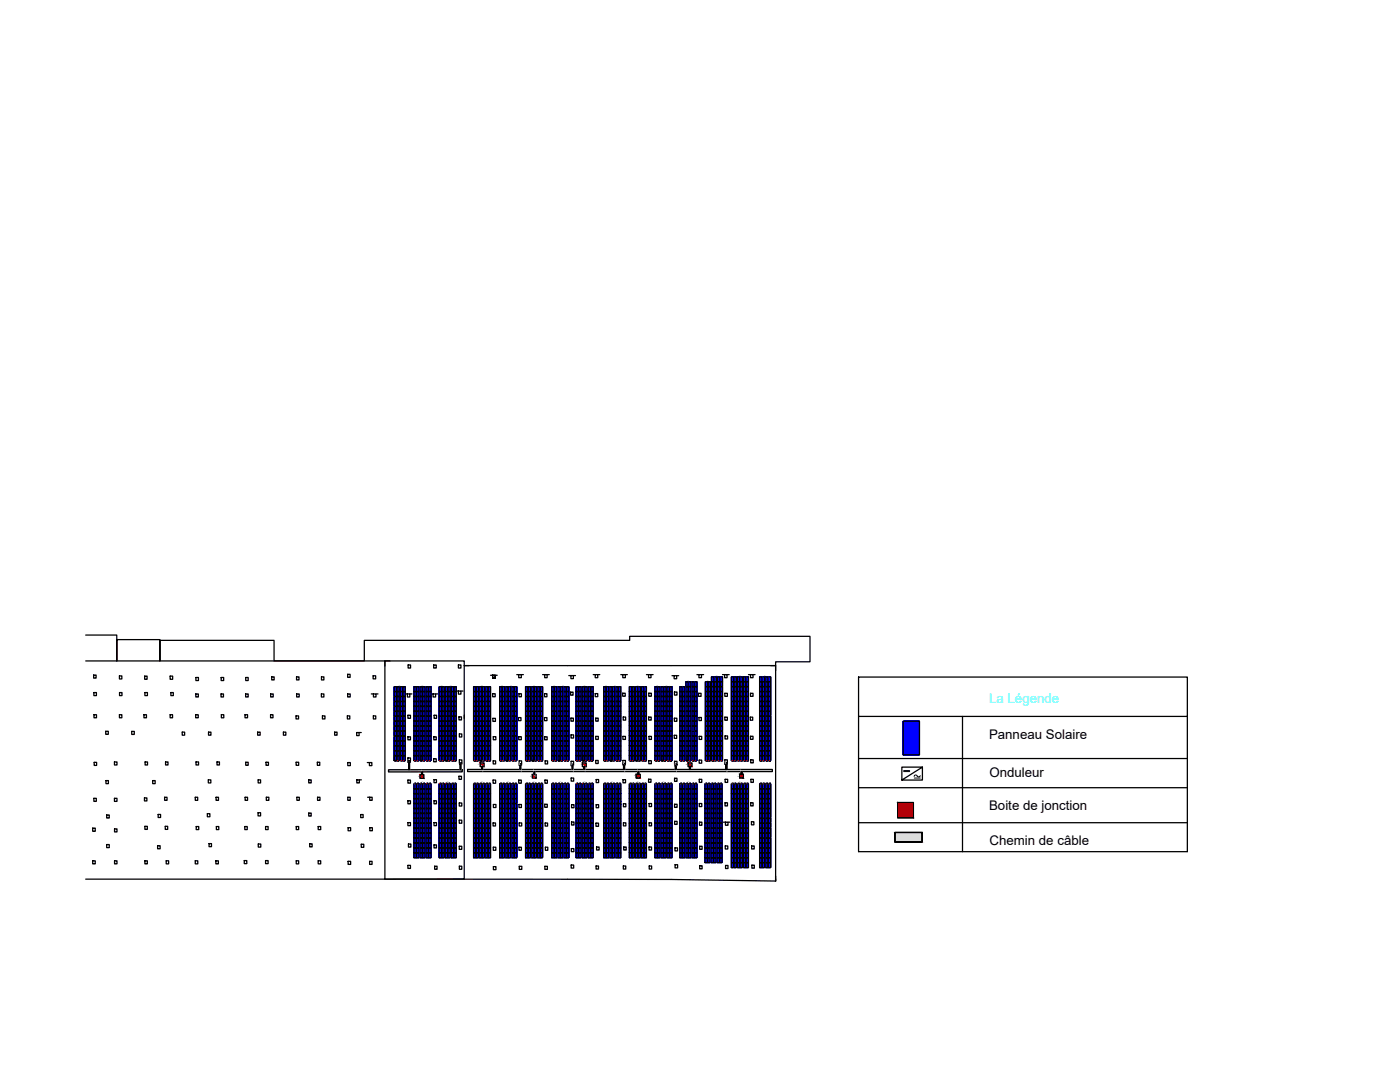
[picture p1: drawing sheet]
<svg xmlns="http://www.w3.org/2000/svg" width="279mm" height="216mm" viewBox="0 0 279 216" stroke-linecap="round" stroke-linejoin="round" font-family="sans-serif">
<defs><g id="words">
<text font-size="2.7" fill="#0ff" x="197.4" y="140.2">La Légende</text>
<g font-size="2.7">
<text x="197.4" y="147.5">Panneau Solaire</text>
<text x="197.5" y="155">Onduleur</text>
<text x="197.4" y="161.6">Boite de jonction</text>
<text x="197.5" y="168.6">Chemin de câble</text>
</g>
<g font-size=".3">
<text x="83.5" y="155">G</text>
<text x="95.4" y="152.7">F</text>
<text x="105.9" y="155">E</text>
<text x="116" y="152.7">D</text>
<text x="126.6" y="154.9">C</text>
<text x="137" y="152.7">B</text>
<text x="147.2" y="155">A</text>
</g>
</g></defs>
<!-- layer: 0 -->
<g fill="none" stroke="#000" stroke-width=".25">
<path d="M17.1 131.9h59.7v43.5h-59.7M17.1 126.7h6.2v5.2v-4.3h8.6v4.3v-4.1h22.8v4.1h18v-4.1h53v-.8h35.9v5.1h-6.8v.7M18.7 134.7h.5v.6h-.5zM18.7 138.2h.5v.6h-.5zM23.8 134.9h.5v.6h-.5zM23.9 138.2h.4v.6h-.4zM28.9 134.9h.5v.6h-.5zM28.9 138.2h.5v.6h-.5zM34 134.9h.5v.6h-.5zM34.1 138.2h.5v.6h-.5zM39.1 138.5h.5v.6h-.5zM39.1 135.2h.5v.6h-.5z"/>
<path d="M44.1 138.5h.5v.6h-.5zM44.1 135.2h.5v.6h-.5zM49 138.5h.5v.6h-.5zM49 135.2h.5v.6h-.5zM54 138.5h.5v.6h-.5zM54.2 135.1h.5v.6h-.5zM59.2 135.1h.5v.6h-.5zM59.2 138.5h.5v.6h-.5zM64.1 138.5h.5v.6h-.5zM64.2 135.1h.4v.6h-.4zM69.4 134.5h.5v.7h-.5zM69.4 138.5h.5v.6h-.5z"/>
<path d="M74.1 138.5h.4M74.5 134.8h.5v.7h-.5zM74.5 138.5h.5v.6h-.5zM75 138.5h.4M76.8 131.9h15.8v43.5h-15.8l57.1 .1 20.9 .3v-43h-62.2M77.8 131.9h-1v1M78.7 137h.4v1h-.4zM78.7 138h.4v1h-.4zM78.7 139h.4v.9h-.4zM78.7 140h.4v.9h-.4zM79.2 137h.5v1h-.5zM79.2 138h.5v1h-.5z"/>
<path d="M79.2 139h.5v.9h-.5zM79.2 140h.5v.9h-.5zM79.2 139.9v.1M79.9 137h.4v1h-.4zM79.9 138h.4v1h-.4zM79.9 139h.4v.9h-.4zM79.9 140h.4v.9h-.4zM80.4 137h.5v1h-.5zM80.4 138h.5v1h-.5zM80.4 139h.5v.9h-.5zM80.4 140h.5v.9h-.5zM80.4 139.9v.1"/>
<path d="M80.9 138.5h.4M81.3 138.5h.5v.6h-.5zM81.4 132.7h.5v.6h-.5zM81.8 138.5h.4M82.6 137h.5v1h-.5zM82.6 138h.5v1h-.5zM82.6 139h.5v.9h-.5zM82.6 140h.5v.9h-.5zM83.1 137h.5v1h-.5zM83.1 138h.5v1h-.5zM83.1 139h.5v.9h-.5zM83.1 140h.5v.9h-.5z"/>
<path d="M83.1 139.9v.1M83.8 137h.5v1h-.5zM83.8 138h.5v1h-.5zM83.8 139h.5v.9h-.5zM83.8 140h.5v.9h-.5zM84.3 137h.5v1h-.5zM84.3 138h.5v1h-.5zM84.3 139h.5v.9h-.5zM84.3 140h.5v.9h-.5zM84.3 139.9v.1M85 137h.5v1h-.5zM85 138h.5v1h-.5z"/>
<path d="M85 139h.5v.9h-.5zM85 140h.5v.9h-.5zM85.6 137h.4v1h-.4zM85.6 138h.4v1h-.4zM85.6 139h.4v.9h-.4zM85.6 140h.4v.9h-.4zM85.6 139.9v.1M86 138.5h.4M86.4 138.5h.5v.6h-.5zM86.6 132.7h.5v.6h-.5zM86.9 138.5h.5M87.7 137h.4v1h-.4z"/>
<path d="M87.7 138h.4v1h-.4zM87.7 139h.4v.9h-.4zM87.7 140h.4v.9h-.4zM88.2 137h.5v1h-.5zM88.2 138h.5v1h-.5zM88.2 139h.5v.9h-.5zM88.2 140h.5v.9h-.5zM88.2 139.9v.1M88.9 137h.4v1h-.4zM88.9 138h.4v1h-.4zM88.9 139h.4v.9h-.4zM88.9 140h.4v.9h-.4z"/>
<path d="M89.4 137h.5v1h-.5zM89.4 138h.5v1h-.5zM89.4 139h.5v.9h-.5zM89.4 140h.5v.9h-.5zM89.4 139.9v.1M90.1 137h.4v1h-.4zM90.1 138h.4v1h-.4zM90.1 139h.4v.9h-.4zM90.1 140h.4v.9h-.4zM90.6 137h.5v1h-.5zM90.6 138h.5v1h-.5zM90.6 139h.5v.9h-.5z"/>
<path d="M90.6 140h.5v.9h-.5zM90.6 139.9v.1M91.1 137.9h.4M91.5 132.7h.5v.6h-.5zM91.5 137.9h.5v.6h-.5zM92 137.9h.4M94.5 137h.5v1h-.5zM94.5 138h.5v1h-.5zM94.5 139h.5v.9h-.5zM94.5 140h.5v.9h-.5zM95 137h.5v1h-.5zM95 138h.5v1h-.5z"/>
<path d="M95 139h.5v.9h-.5zM95 140h.5v.9h-.5zM95 139.9v.1M95.7 137h.5v1h-.5zM95.7 138h.5v1h-.5zM95.7 139h.5v.9h-.5zM95.7 140h.5v.9h-.5zM96.2 137h.5v1h-.5zM96.2 138h.5v1h-.5zM96.2 139h.5v.9h-.5zM96.2 140h.5v.9h-.5zM96.2 139.9v.1"/>
<path d="M96.9 137h.5v1h-.5zM96.9 138h.5v1h-.5zM96.9 139h.5v.9h-.5zM96.9 140h.5v.9h-.5zM97.5 137h.4v1h-.4zM97.5 138h.4v1h-.4zM97.5 139h.4v.9h-.4zM97.5 140h.4v.9h-.4zM97.5 139.9v.1M97.9 134.7h.4M98.3 134.7v.7h.5v-.7h-.5h.5v.7h-.5zM98.3 138.4h.5v.6h-.5z"/>
<path d="M98.8 134.7h.4M99.7 137h.5v1h-.5zM99.7 138h.5v1h-.5zM99.7 139h.5v.9h-.5zM99.7 140h.5v.9h-.5zM100.2 137h.5v1h-.5zM100.2 138h.5v1h-.5zM100.2 139h.5v.9h-.5zM100.2 140h.5v.9h-.5zM100.2 139.9v.1M100.9 137h.5v1h-.5zM100.9 138h.5v1h-.5z"/>
<path d="M100.9 139h.5v.9h-.5zM100.9 140h.5v.9h-.5zM101.5 137h.4v1h-.4zM101.5 138h.4v1h-.4zM101.5 139h.4v.9h-.4zM101.5 140h.4v.9h-.4zM101.5 139.9v.1M102.1 137h.5v1h-.5zM102.1 138h.5v1h-.5zM102.1 139h.5v.9h-.5zM102.1 140h.5v.9h-.5zM102.7 137h.4v1h-.4z"/>
<path d="M102.7 138h.4v1h-.4zM102.7 139h.4v.9h-.4zM102.7 140h.4v.9h-.4zM102.7 139.9v.1M103.1 134.6h.4M103.5 134.6h.5v.6h-.5zM103.6 138.4h.5v.6h-.5zM104 134.6h.5M104.9 137h.4v1h-.4zM104.9 138h.4v1h-.4zM104.9 139h.4v.9h-.4zM104.9 140h.4v.9h-.4z"/>
<path d="M105.4 137h.5v1h-.5zM105.4 138h.5v1h-.5zM105.4 139h.5v.9h-.5zM105.4 140h.5v.9h-.5zM105.4 139.9v.1M106.1 137h.5v1h-.5zM106.1 138h.5v1h-.5zM106.1 139h.5v.9h-.5zM106.1 140h.5v.9h-.5zM106.6 137h.5v1h-.5zM106.6 138h.5v1h-.5zM106.6 139h.5v.9h-.5z"/>
<path d="M106.6 140h.5v.9h-.5zM106.6 139.9v.1M107.3 137h.5v1h-.5zM107.3 138h.5v1h-.5zM107.3 139h.5v.9h-.5zM107.3 140h.5v.9h-.5zM107.8 137h.5v1h-.5zM107.8 138h.5v1h-.5zM107.8 139h.5v.9h-.5zM107.8 140h.5v.9h-.5zM107.8 139.9v.1M108.3 134.6h.4"/>
<path d="M108.7 138.4h.5v.6h-.5zM108.7 134.6h.5v.6h-.5zM109.2 134.6h.4M110.1 137h.5v1h-.5zM110.1 138h.5v1h-.5zM110.1 139h.5v.9h-.5zM110.1 140h.5v.9h-.5zM110.6 138h.1M110.7 137h.4v1h-.4zM110.7 138h.4v1h-.4zM110.7 139h.4v.9h-.4zM110.7 140h.4v.9h-.4z"/>
<path d="M110.7 138h.1M110.7 139.9v.1M111.3 137h.5v1h-.5zM111.3 138h.5v1h-.5zM111.3 139h.5v.9h-.5zM111.3 140h.5v.9h-.5zM111.8 138h.1M111.9 137h.4v1h-.4zM111.9 138h.4v1h-.4zM111.9 139h.4v.9h-.4zM111.9 140h.4v.9h-.4zM111.9 138h.1"/>
<path d="M111.9 139.9v.1M112.5 137h.5v1h-.5zM112.5 138h.5v1h-.5zM112.5 139h.5v.9h-.5zM112.5 140h.5v.9h-.5zM113 138h.1M113.1 137h.4v1h-.4zM113.1 138h.4v1h-.4zM113.1 139h.4v.9h-.4zM113.1 140h.4v.9h-.4zM113.1 138h.1M113.1 139.9v.1"/>
<path d="M113.5 134.8h.4M113.9 138.1h.5v.6h-.5zM113.9 134.8h.5v.6h-.5zM114.4 134.8h.5M115 137h.4v1h-.4zM115 138h.4v1h-.4zM115 139h.4v.9h-.4zM115 140h.4v.9h-.4zM115.4 138h.1M115.5 137h.5v1h-.5zM115.5 138h.5v1h-.5zM115.5 139h.5v.9h-.5z"/>
<path d="M115.5 140h.5v.9h-.5zM115.5 138h.1M115.5 139.9v.1M116.2 137h.4v1h-.4zM116.2 138h.4v1h-.4zM116.2 139h.4v.9h-.4zM116.2 140h.4v.9h-.4zM116.6 138h.1M116.7 137h.5v1h-.5zM116.7 138h.5v1h-.5zM116.7 139h.5v.9h-.5zM116.7 140h.5v.9h-.5z"/>
<path d="M116.7 138h.1M116.7 139.9v.1M117.4 137h.4v1h-.4zM117.4 138h.4v1h-.4zM117.4 139h.4v.9h-.4zM117.4 140h.4v.9h-.4zM117.8 138h.1M117.9 137h.5v1h-.5zM117.9 138h.5v1h-.5zM117.9 139h.5v.9h-.5zM117.9 140h.5v.9h-.5zM117.9 138h.1"/>
<path d="M117.9 139.9v.1M118.4 134.6h.4M118.8 134.6h.5v.6h-.5zM118.8 138.4h.5v.6h-.5zM119.3 134.6h.4M120.5 137h.4v1h-.4zM120.5 138h.4v1h-.4zM120.5 139h.4v.9h-.4zM120.5 140h.4v.9h-.4zM120.9 138h.1M121 137h.5v1h-.5zM121 138h.5v1h-.5z"/>
<path d="M121 139h.5v.9h-.5zM121 140h.5v.9h-.5zM121 138h.1M121 139.9v.1M121.7 137h.4v1h-.4zM121.7 138h.4v1h-.4zM121.7 139h.4v.9h-.4zM121.7 140h.4v.9h-.4zM122.1 138h.1M122.2 137h.5v1h-.5zM122.2 138h.5v1h-.5zM122.2 139h.5v.9h-.5z"/>
<path d="M122.2 140h.5v.9h-.5zM122.2 138h.1M122.2 139.9v.1M122.9 137h.4v1h-.4zM122.9 138h.4v1h-.4zM122.9 139h.4v.9h-.4zM122.9 140h.4v.9h-.4zM123.3 138h.1M123.4 137h.5v1h-.5zM123.4 138h.5v1h-.5zM123.4 139h.5v.9h-.5zM123.4 140h.5v.9h-.5z"/>
<path d="M123.4 138h.1M123.4 139.9v.1M123.9 134.6h.4M124.3 138.3h.5v.6h-.5zM124.3 134.6h.5v.6h-.5zM124.8 134.6h.4M125.6 137h.5v1h-.5zM125.6 138h.5v1h-.5zM125.6 139h.5v.9h-.5zM125.6 140h.5v.9h-.5zM126.1 138h.1M126.2 137h.4v1h-.4z"/>
<path d="M126.2 138h.4v1h-.4zM126.2 139h.4v.9h-.4zM126.2 140h.4v.9h-.4zM126.2 138h.1M126.2 139.9v.1M126.8 137h.5v1h-.5zM126.8 138h.5v1h-.5zM126.8 139h.5v.9h-.5zM126.8 140h.5v.9h-.5zM127.3 138h.1M127.4 137h.4v1h-.4zM127.4 138h.4v1h-.4z"/>
<path d="M127.4 139h.4v.9h-.4zM127.4 140h.4v.9h-.4zM127.4 138h.1M127.4 139.9v.1M128 137h.5v1h-.5zM128 138h.5v1h-.5zM128 139h.5v.9h-.5zM128 140h.5v.9h-.5zM128.5 138h.1M128.6 137h.4v1h-.4zM128.6 138h.4v1h-.4zM128.6 139h.4v.9h-.4z"/>
<path d="M128.6 140h.4v.9h-.4zM128.6 138h.1M128.6 139.9v.1M129 134.6h.4M129.4 134.6h.5v.6h-.5zM129.5 138.3h.5v.6h-.5zM129.9 134.6h.4M130.7 137h.5v1h-.5zM130.7 138h.5v1h-.5zM130.7 139h.5v.9h-.5zM130.7 140h.5v.9h-.5zM131.2 137h.1"/>
<path d="M131.2 138h.1M131.3 137h.4v1h-.4zM131.3 138h.4v1h-.4zM131.3 139h.4v.9h-.4zM131.3 140h.4v.9h-.4zM131.3 137h.1M131.3 138h.1M131.3 139.9v.1M131.9 137h.5v1h-.5zM131.9 138h.5v1h-.5zM131.9 139h.5v.9h-.5zM131.9 140h.5v.9h-.5z"/>
<path d="M132.4 137h.1M132.4 138h.1M132.5 137h.4v1h-.4zM132.5 138h.4v1h-.4zM132.5 139h.4v.9h-.4zM132.5 140h.4v.9h-.4zM132.5 137h.1M132.5 138h.1M132.5 139.9v.1M133.1 137h.5v1h-.5zM133.1 138h.5v1h-.5zM133.1 139h.5v.9h-.5z"/>
<path d="M133.1 140h.5v.9h-.5zM133.6 137h.1M133.6 138h.1M133.7 137h.4v1h-.4zM133.7 138h.4v1h-.4zM133.7 139h.4v.9h-.4zM133.7 140h.4v.9h-.4zM133.7 137h.1M133.7 138h.1M133.7 139.9v.1M134.1 134.8h.4M134.5 134.8h.5v.6h-.5z"/>
<path d="M134.6 138.1h.5v.6h-.5zM135 134.8h.4M135.7 137h.4v1h-.4zM135.7 138h.4v1h-.4zM135.7 139h.4v.9h-.4zM135.7 140h.4v.9h-.4zM136.1 137h.1M136.1 138h.1M136.2 137h.5v1h-.5zM136.2 138h.5v1h-.5zM136.2 139h.5v.9h-.5zM136.2 140h.5v.9h-.5z"/>
<path d="M136.2 137h.1M136.2 138h.1M136.2 139.9v.1M136.9 136h.4v1h-.4zM136.9 137h.4v1h-.4zM136.9 138h.4v1h-.4zM136.9 139h.4v.9h-.4zM136.9 140h.4v.9h-.4zM137.3 137h.1M137.3 138h.1M137.4 136h.5v1h-.5zM137.4 137h.5v1h-.5z"/>
<path d="M137.4 138h.5v1h-.5zM137.4 139h.5v.9h-.5zM137.4 140h.5v.9h-.5zM137.4 137h.1M137.4 138h.1M137.4 139.9v.1M137.9 136h.2M138.1 136h.4v1h-.4zM138.1 137h.4v1h-.4zM138.1 138h.4v1h-.4zM138.1 139h.4v.9h-.4zM138.1 140h.4v.9h-.4z"/>
<path d="M138.5 137h.1M138.5 138h.1M138.6 136h.5v1h-.5zM138.6 137h.5v1h-.5zM138.6 138h.5v1h-.5zM138.6 139h.5v.9h-.5zM138.6 140h.5v.9h-.5zM138.6 137h.1M138.6 138h.1M138.6 139.9v.1M139.1 134.6h.4M139.4 138.3h.5v.7h-.5z"/>
<path d="M139.5 134.6h.5v.6h-.5zM140 134.6h.4M140.8 136h.4v1h-.4zM140.8 137h.4v1h-.4zM140.8 138h.4v1h-.4zM140.8 139h.4v.9h-.4zM140.8 140h.4v.9h-.4zM141.2 136h.1M141.2 137h.1M141.2 138h.1M141.3 136h.5v1h-.5zM141.3 137h.5v1h-.5z"/>
<path d="M141.3 138h.5v1h-.5zM141.3 139h.5v.9h-.5zM141.3 140h.5v.9h-.5zM141.3 137h.1M141.3 138h.1M141.3 139.9v.1M142 135.1h.5v.9h-.5zM142 136h.5v1h-.5zM142 137h.5v1h-.5zM142 138h.5v1h-.5zM142 139h.5v.9h-.5zM142 140h.5v.9h-.5z"/>
<path d="M142.5 136h.5v-.9h-.5v.9M142.5 136h.1M142.5 137h.1M142.5 138h.1M142.5 136h.5v1h-.5zM142.5 137h.5v1h-.5zM142.5 138h.5v1h-.5zM142.5 139h.5v.9h-.5zM142.5 140h.5v.9h-.5zM142.5 139.9v.1M143.2 135.1h.5v.9h-.5zM143.2 136h.5v1h-.5z"/>
<path d="M143.2 137h.5v1h-.5zM143.2 138h.5v1h-.5zM143.2 139h.5v.9h-.5zM143.2 140h.5v.9h-.5zM143.7 137h.1M143.7 138h.1M143.7 135.1h.5v.9h-.5zM143.7 136h.5v1h-.5zM143.7 137h.5v1h-.5zM143.7 138h.5v1h-.5zM143.7 139h.5v.9h-.5zM143.7 140h.5v.9h-.5z"/>
<path d="M143.7 139.9v.1M144.2 134.6h.4M144.6 134.6h.5v.6h-.5zM144.7 138.3h.5v.7h-.5zM145.1 134.6h.4M146 135.1h.4v.9h-.4zM146 136h.4v1h-.4zM146 137h.4v1h-.4zM146 138h.4v1h-.4zM146 139h.4v.9h-.4zM146 140h.4v.9h-.4zM146.4 136h.6v-.9h-.5v.9"/>
<path d="M146.4 136h.1M146.4 137h.1M146.4 138h.1M146.5 136h.5v1h-.5zM146.5 137h.5v1h-.5zM146.5 138h.5v1h-.5zM146.5 139h.5v.9h-.5zM146.5 140h.5v.9h-.5zM146.5 136h.1M146.5 137h.1M146.5 138h.1M146.5 139.9v.1"/>
<path d="M147 135.1h.2M147.2 135.1h.4v.9h-.4zM147.2 136h.4v1h-.4zM147.2 137h.4v1h-.4zM147.2 138h.4v1h-.4zM147.2 139h.4v.9h-.4zM147.2 140h.4v.9h-.4zM147.6 136h.6v-.9h-.5v.9M147.6 136h.1M147.6 137h.1M147.6 138h.1M147.7 136h.5v1h-.5z"/>
<path d="M147.7 137h.5v1h-.5zM147.7 138h.5v1h-.5zM147.7 139h.5v.9h-.5zM147.7 140h.5v.9h-.5zM147.7 136h.1M147.7 137h.1M147.7 138h.1M147.7 139.9v.1M148.2 135.1h.2M148.4 135.1h.4v.9h-.4zM148.4 136h.4v1h-.4zM148.4 137h.4v1h-.4z"/>
<path d="M148.4 138h.4v1h-.4zM148.4 139h.4v.9h-.4zM148.4 140h.4v.9h-.4zM148.8 137h.1M148.8 138h.1M148.9 135.1h.5v.9h-.5zM148.9 136h.5v1h-.5zM148.9 137h.5v1h-.5zM148.9 138h.5v1h-.5zM148.9 139h.5v.9h-.5zM148.9 140h.5v.9h-.5zM148.9 137h.1"/>
<path d="M148.9 138h.1M148.9 139.9v.1M149.4 134.6h.4M149.8 134.6h.5v.6h-.5zM149.8 138.3h.5v.7h-.5zM150.3 134.6h.4M151.6 135.1h.5v.9h-.5zM151.6 136h.5v1h-.5zM151.6 137h.5v1h-.5zM151.6 138h.5v1h-.5zM151.6 139h.5v.9h-.5zM151.6 140h.5v.9h-.5z"/>
<path d="M152.1 136h.5v-.9h-.5v.9M152.1 136h.1M152.1 137h.1M152.1 138h.1M152.1 136h.5v1h-.5zM152.1 137h.5v1h-.5zM152.1 138h.5v1h-.5zM152.1 139h.5v.9h-.5zM152.1 140h.5v.9h-.5zM152.1 139.9v.1M152.6 135.1h.2M152.8 135.1h.4v.9h-.4z"/>
<path d="M152.8 136h.4v1h-.4zM152.8 137h.4v1h-.4zM152.8 138h.4v1h-.4zM152.8 139h.4v.9h-.4zM152.8 140h.4v.9h-.4zM153.2 137h.1M153.2 138h.1M153.3 135.1h.5v.9h-.5zM153.3 136h.5v1h-.5zM153.3 137h.5v1h-.5zM153.3 138h.5v1h-.5zM153.3 139h.5v.9h-.5z"/>
<path d="M153.3 140h.5v.9h-.5zM153.3 137h.1M153.3 138h.1M153.3 139.9v.1M153.8 132.8h1v1M171.3 135.1h65.7v7.9h-65.7zM18.7 159.3h.5v.6h-.5zM18.8 142.6h.5v.6h-.5zM18.8 152.1h.5v.6h-.5zM21.1 145.9h.5v.6h-.5zM21.1 155.8h.5v.6h-.5zM22.8 152h.5v.6h-.5z"/>
<path d="M22.8 159.3h.5v.6h-.5zM23.8 142.6h.5v.6h-.5zM26.3 145.9h.5v.7h-.5zM28.7 142.6h.5v.6h-.5zM28.8 159.2h.5v.6h-.5zM29 152h.4v.6h-.4zM30.5 155.8h.5v.6h-.5zM32.9 159.1h.4v.6h-.4zM33 152h.5v.6h-.5zM34 142.6h.4v.6h-.4zM36.4 146.1h.5v.6h-.5zM39 159.1h.5v.6h-.5z"/>
<path d="M39.1 142.6h.5v.6h-.5zM39.1 152h.5v.6h-.5zM41.6 155.6h.5v.6h-.5zM41.6 146.1h.5v.6h-.5zM43.1 159.1h.5v.6h-.5zM43.3 152h.5v.6h-.5zM44.2 142.6h.5v.6h-.5zM48.9 142.6h.5v.6h-.5zM48.9 159.1h.5v.6h-.5zM49 152.1h.5v.6h-.5zM51.4 146.1h.5v.6h-.5zM51.5 155.6h.5v.6h-.5z"/>
<path d="M53.1 152.1h.5v.6h-.5zM53.1 159.1h.6v.6h-.6zM54 142.6h.5v.6h-.5zM56.6 146.1h.4v.6h-.4zM59.1 142.8h.5v.7h-.5zM59.1 152.1h.5v.6h-.5zM59.2 159.1h.5v.6h-.5zM61.6 155.6h.5v.6h-.5zM63.3 152.1h.5v.6h-.5zM63.4 159.1h.5v.6h-.5zM64.3 142.8h.6v.7h-.6zM66.8 146.1h.5v.6h-.5z"/>
<path d="M69.3 142.8h.5v.7h-.5zM69.4 152.2h.5v.6h-.5zM69.4 159.1h.5v.6h-.5zM71.2 146.2h.5v.6h-.5zM71.2 155.6h.5v.6h-.5zM71.7 146.2h.4M71.7 155.6h.4M73.3 152.2h.4M73.4 159.1h.4M73.7 152.2h.5v.6h-.5zM73.8 159.1h.5v.6h-.5zM74.5 142.8h.5v.7h-.5z"/>
<path d="M77.5 153.6h14.7v.4h-14.7zM78.7 141h.4v.9h-.4zM78.7 142h.4v.9h-.4zM78.7 142.9h.4v1h-.4zM78.7 143.9h.4v1h-.4zM78.7 144.9h.4v1h-.4zM78.7 145.9h.4v.9h-.4zM78.7 146.9h.4v.9h-.4zM78.7 147.9h.4v.9h-.4zM78.7 148.8h.4v1h-.4zM78.7 149.8h.4v1h-.4zM78.7 150.8h.4v1h-.4z"/>
<path d="M78.8 151.9h.1M79 151.9h.1M79.2 141h.5v.9h-.5zM79.2 142h.5v.9h-.5zM79.2 142.9h.5v1h-.5zM79.2 143.9h.5v1h-.5zM79.2 144.9h.5v1h-.5zM79.2 145.9h.5v.9h-.5zM79.2 146.9h.5v.9h-.5zM79.2 147.9h.5v.9h-.5zM79.2 148.8h.5v1h-.5zM79.2 149.8h.5v1h-.5z"/>
<path d="M79.2 150.8h.5v1h-.5zM79.4 151.9h.1M79.5 151.9h.1M79.9 141h.4v.9h-.4zM79.9 142h.4v.9h-.4zM79.9 142.9h.4v1h-.4zM79.9 143.9h.4v1h-.4zM79.9 144.9h.4v1h-.4zM79.9 145.9h.4v.9h-.4zM79.9 146.9h.4v.9h-.4zM79.9 147.9h.4v.9h-.4zM79.9 148.8h.4v1h-.4z"/>
<path d="M79.9 149.8h.4v1h-.4zM79.9 150.8h.4v1h-.4zM80.1 151.9h.1M80.2 151.9h.1M80.4 141h.5v.9h-.5zM80.4 142h.5v.9h-.5zM80.4 142.9h.5v1h-.5zM80.4 143.9h.5v1h-.5zM80.4 144.9h.5v1h-.5zM80.4 145.9h.5v.9h-.5zM80.4 146.9h.5v.9h-.5zM80.4 147.9h.5v.9h-.5z"/>
<path d="M80.4 148.8h.5v1h-.5zM80.4 149.8h.5v1h-.5zM80.4 150.8h.5v1h-.5zM80.6 151.9h.1M80.8 151.9h-.1M81.4 142.7h.5v.6h-.5zM81.4 147h.5v.6h-.5zM81.4 151.2h.5v.6h-.5zM81.4 155.7h.5v.6h-.5zM81.4 159.8h.5v.6h-.5zM81.6 152.1h.1v1.5h-.1zM81.9 151.8l-.5 .3v-.3h.5v.3h-.5"/>
<path d="M82.6 141h.5v.9h-.5zM82.6 142h.5v.9h-.5zM82.6 142.9h.5v1h-.5zM82.6 143.9h.5v1h-.5zM82.6 144.9h.5v1h-.5zM82.6 145.9h.5v.9h-.5zM82.6 146.9h.5v.9h-.5zM82.6 147.9h.5v.9h-.5zM82.6 148.8h.5v1h-.5zM82.6 149.8h.5v1h-.5zM82.6 150.8h.5v1h-.5zM82.6 156.4h.5v1h-.5z"/>
<path d="M82.6 157.4h.5v.9h-.5zM82.6 158.4h.5v.9h-.5zM82.6 159.4h.5v.9h-.5zM82.8 156.3h.1M82.8 151.9h.1M83 156.3h-.1M83 151.9h.1M83.1 157.4h.5v-1h-.5v1M83.1 158.3v.1M83.1 141h.5v.9h-.5zM83.1 142h.5v.9h-.5zM83.1 142.9h.5v1h-.5z"/>
<path d="M83.1 143.9h.5v1h-.5zM83.1 144.9h.5v1h-.5zM83.1 145.9h.5v.9h-.5zM83.1 146.9h.5v.9h-.5zM83.1 147.9h.5v.9h-.5zM83.1 148.8h.5v1h-.5zM83.1 149.8h.5v1h-.5zM83.1 150.8h.5v1h-.5zM83.1 157.4h.5v.9h-.5zM83.1 158.4h.5v.9h-.5zM83.1 159.4h.5v.9h-.5zM83.3 151.9h.1"/>
<path d="M83.3 156.3h.1M83.5 151.9h.1M83.5 156.3h.1M83.6 156.4h.2M83.8 141h.5v.9h-.5zM83.8 142h.5v.9h-.5zM83.8 142.9h.5v1h-.5zM83.8 143.9h.5v1h-.5zM83.8 144.9h.5v1h-.5zM83.8 145.9h.5v.9h-.5zM83.8 146.9h.5v.9h-.5zM83.8 147.9h.5v.9h-.5z"/>
<path d="M83.8 148.8h.5v1h-.5zM83.8 149.8h.5v1h-.5zM83.8 150.8h.5v1h-.5zM83.8 156.4h.5v1h-.5zM83.8 157.4h.5v.9h-.5zM83.8 158.4h.5v.9h-.5zM83.8 159.4h.5v.9h-.5zM83.8 154.6h.8v.7h-.8zM84 156.3h.1M84 151.9h.1M84.1 154h.2v.6h-.2zM84.2 151.9h.1"/>
<path d="M84.2 156.3h-.1M84.3 157.4h.5v-1h-.5v1M84.3 158.3v.1M84.3 141h.5v.9h-.5zM84.3 142h.5v.9h-.5zM84.3 142.9h.5v1h-.5zM84.3 143.9h.5v1h-.5zM84.3 144.9h.5v1h-.5zM84.3 145.9h.5v.9h-.5zM84.3 146.9h.5v.9h-.5zM84.3 147.9h.5v.9h-.5zM84.3 148.8h.5v1h-.5z"/>
<path d="M84.3 149.8h.5v1h-.5zM84.3 150.8h.5v1h-.5zM84.3 157.4h.5v.9h-.5zM84.3 158.4h.5v.9h-.5zM84.3 159.4h.5v.9h-.5zM84.5 151.9h.1M84.5 156.3h.1M84.7 151.9h.1M84.7 156.3h.1M84.8 156.4h.2M85 141h.5v.9h-.5zM85 142h.5v.9h-.5z"/>
<path d="M85 142.9h.5v1h-.5zM85 143.9h.5v1h-.5zM85 144.9h.5v1h-.5zM85 145.9h.5v.9h-.5zM85 146.9h.5v.9h-.5zM85 147.9h.5v.9h-.5zM85 148.8h.5v1h-.5zM85 149.8h.5v1h-.5zM85 150.8h.5v1h-.5zM85 156.4h.5v1h-.5zM85 157.4h.5v.9h-.5zM85 158.4h.5v.9h-.5z"/>
<path d="M85 159.4h.5v.9h-.5zM85.2 151.9h.1M85.2 156.3h.1M85.3 156.3h.1M85.4 151.9h.1M85.4 156.3h.1M85.5 158.3v.1M85.6 141h.4v.9h-.4zM85.6 142h.4v.9h-.4zM85.6 142.9h.4v1h-.4zM85.6 143.9h.4v1h-.4zM85.6 144.9h.4v1h-.4z"/>
<path d="M85.6 145.9h.4v.9h-.4zM85.6 146.9h.4v.9h-.4zM85.6 147.9h.4v.9h-.4zM85.6 148.8h.4v1h-.4zM85.6 149.8h.4v1h-.4zM85.6 150.8h.4v1h-.4zM85.6 157.4v-1h.4v1h-.5M85.6 157.4h.4v.9h-.4zM85.6 158.4h.4v.9h-.4zM85.6 159.4h.4v.9h-.4zM85.6 158.3v.1M85.7 151.9h.1"/>
<path d="M85.7 156.3h.1M85.9 151.9h.1M85.9 156.3h.1M86.6 151.4h.5v.6h-.5zM86.6 147h.5v.6h-.5zM86.6 155.6h.5v.6h-.5zM86.6 159.8h.5v.6h-.5zM86.6 142.7h.5v.6h-.5zM87.7 141h.4v.9h-.4zM87.7 142h.4v.9h-.4zM87.7 142.9h.4v1h-.4zM87.7 143.9h.4v1h-.4z"/>
<path d="M87.7 144.9h.4v1h-.4zM87.7 145.9h.4v.9h-.4zM87.7 146.9h.4v.9h-.4zM87.7 147.9h.4v.9h-.4zM87.7 148.8h.4v1h-.4zM87.7 149.8h.4v1h-.4zM87.7 150.8h.4v1h-.4zM87.7 156.4h.4v1h-.4zM87.7 157.4h.4v.9h-.4zM87.7 158.4h.4v.9h-.4zM87.7 159.4h.4v.9h-.4zM87.8 151.9h.1"/>
<path d="M87.8 156.3h.1M88 156.3h.1M88 151.9h.1M88.1 157.4h.6v-1h-.5v1M88.1 158.3v.1M88.1 159.3v.1M88.2 141h.5v.9h-.5zM88.2 142h.5v.9h-.5zM88.2 142.9h.5v1h-.5zM88.2 143.9h.5v1h-.5zM88.2 144.9h.5v1h-.5zM88.2 145.9h.5v.9h-.5z"/>
<path d="M88.2 146.9h.5v.9h-.5zM88.2 147.9h.5v.9h-.5zM88.2 148.8h.5v1h-.5zM88.2 149.8h.5v1h-.5zM88.2 150.8h.5v1h-.5zM88.2 157.4h.5v.9h-.5zM88.2 158.4h.5v.9h-.5zM88.2 159.4h.5v.9h-.5zM88.2 158.3v.1M88.2 159.3v.1M88.3 151.9h.1M88.3 156.3h.1"/>
<path d="M88.5 151.9h.1M88.5 156.3h.1M88.7 156.4h.2M88.9 141h.4v.9h-.4zM88.9 142h.4v.9h-.4zM88.9 142.9h.4v1h-.4zM88.9 143.9h.4v1h-.4zM88.9 144.9h.4v1h-.4zM88.9 145.9h.4v.9h-.4zM88.9 146.9h.4v.9h-.4zM88.9 147.9h.4v.9h-.4zM88.9 148.8h.4v1h-.4z"/>
<path d="M88.9 149.8h.4v1h-.4zM88.9 150.8h.4v1h-.4zM88.9 156.4h.4v1h-.4zM88.9 157.4h.4v.9h-.4zM88.9 158.4h.4v.9h-.4zM88.9 159.4h.4v.9h-.4zM89 151.9h.1M89 156.3h.1M89.2 156.3h.1M89.2 151.9h.1M89.3 157.4h.6v-1h-.5v1M89.3 158.3v.1"/>
<path d="M89.3 159.3v.1M89.4 141h.5v.9h-.5zM89.4 142h.5v.9h-.5zM89.4 142.9h.5v1h-.5zM89.4 143.9h.5v1h-.5zM89.4 144.9h.5v1h-.5zM89.4 145.9h.5v.9h-.5zM89.4 146.9h.5v.9h-.5zM89.4 147.9h.5v.9h-.5zM89.4 148.8h.5v1h-.5zM89.4 149.8h.5v1h-.5zM89.4 150.8h.5v1h-.5z"/>
<path d="M89.4 157.4h.5v.9h-.5zM89.4 158.4h.5v.9h-.5zM89.4 159.4h.5v.9h-.5zM89.4 158.3v.1M89.4 159.3v.1M89.5 151.9h.1M89.6 156.3h.1M89.7 151.9h.1M89.7 156.3h.1M89.9 156.4h.2M90.1 141h.4v.9h-.4zM90.1 142h.4v.9h-.4z"/>
<path d="M90.1 142.9h.4v1h-.4zM90.1 143.9h.4v1h-.4zM90.1 144.9h.4v1h-.4zM90.1 145.9h.4v.9h-.4zM90.1 146.9h.4v.9h-.4zM90.1 147.9h.4v.9h-.4zM90.1 148.8h.4v1h-.4zM90.1 149.8h.4v1h-.4zM90.1 150.8h.4v1h-.4zM90.1 156.4h.4v1h-.4zM90.1 157.4h.4v.9h-.4zM90.1 158.4h.4v.9h-.4z"/>
<path d="M90.1 159.4h.4v.9h-.4zM90.2 151.9h.1M90.2 156.3h.1M90.4 151.9h.1M90.4 156.3h.1M90.5 158.3v.1M90.5 159.3v.1M90.6 141h.5v.9h-.5zM90.6 142h.5v.9h-.5zM90.6 142.9h.5v1h-.5zM90.6 143.9h.5v1h-.5zM90.6 144.9h.5v1h-.5z"/>
<path d="M90.6 145.9h.5v.9h-.5zM90.6 146.9h.5v.9h-.5zM90.6 147.9h.5v.9h-.5zM90.6 148.8h.5v1h-.5zM90.6 149.8h.5v1h-.5zM90.6 150.8h.5v1h-.5zM90.6 157.4v-1h.5v1h-.6M90.6 157.4h.5v.9h-.5zM90.6 158.4h.5v.9h-.5zM90.6 159.4h.5v.9h-.5zM90.6 158.3v.1M90.6 159.3v.1"/>
<path d="M90.7 151.9h.1M90.8 156.3h.1M90.9 151.9h.1M90.9 156.3h.1M91 156.3h.1M91.6 143h.5v.7h-.5zM91.6 154.9h.5v.6h-.5zM91.7 146.4h.5v.7h-.5zM91.7 151.6h.5v.7h-.5zM91.8 152.5h.2v1.1h-.2zM92.1 152.3l-.4 .2v-.2h.4v.2h-.4M92.6 142.7v.6"/>
<path d="M93.3 153.5h60.8v.5h-60.8zM94.5 141h.5v.9h-.5zM94.5 142h.5v.9h-.5zM94.5 142.9h.5v1h-.5zM94.5 143.9h.5v1h-.5zM94.5 144.9h.5v1h-.5zM94.5 145.9h.5v.9h-.5zM94.5 146.9h.5v.9h-.5zM94.5 147.9h.5v.9h-.5zM94.5 148.8h.5v1h-.5zM94.5 149.8h.5v1h-.5zM94.5 150.8h.5v1h-.5z"/>
<path d="M94.5 156.4h.5v1h-.5zM94.5 157.4h.5v.9h-.5zM94.5 158.4h.5v.9h-.5zM94.5 159.4h.5v.9h-.5zM94.7 151.9h.1M94.7 156.3h.1M94.8 156.3h.1M94.8 151.9h.1M95 157.4h.5v-1h-.5v1M95 158.3v.1M95 159.3v.1M95 141h.5v.9h-.5z"/>
<path d="M95 142h.5v.9h-.5zM95 142.9h.5v1h-.5zM95 143.9h.5v1h-.5zM95 144.9h.5v1h-.5zM95 145.9h.5v.9h-.5zM95 146.9h.5v.9h-.5zM95 147.9h.5v.9h-.5zM95 148.8h.5v1h-.5zM95 149.8h.5v1h-.5zM95 150.8h.5v1h-.5zM95 157.4h.5v.9h-.5zM95 158.4h.5v.9h-.5z"/>
<path d="M95 159.4h.5v.9h-.5zM95.2 151.9h.1M95.2 156.3h.1M95.3 151.9h.1M95.4 156.3h.1M95.4 151.9h.1M95.5 156.4h.2M95.7 141h.5v.9h-.5zM95.7 142h.5v.9h-.5zM95.7 142.9h.5v1h-.5zM95.7 143.9h.5v1h-.5zM95.7 144.9h.5v1h-.5z"/>
<path d="M95.7 145.9h.5v.9h-.5zM95.7 146.9h.5v.9h-.5zM95.7 147.9h.5v.9h-.5zM95.7 148.8h.5v1h-.5zM95.7 149.8h.5v1h-.5zM95.7 150.8h.5v1h-.5zM95.7 156.4h.5v1h-.5zM95.7 157.4h.5v.9h-.5zM95.7 158.4h.5v.9h-.5zM95.7 159.4h.5v.9h-.5zM95.8 152.2h.8v.8h-.8zM95.9 151.9h.1"/>
<path d="M95.9 156.3h.1M96 156.3h.1M96 151.9h.1M96.1 151.9h.1M96.1 153h.2v.5h-.2zM96.2 157.4h.5v-1h-.5v1M96.2 158.3v.1M96.2 159.3v.1M96.2 141h.5v.9h-.5zM96.2 142h.5v.9h-.5zM96.2 142.9h.5v1h-.5zM96.2 143.9h.5v1h-.5z"/>
<path d="M96.2 144.9h.5v1h-.5zM96.2 145.9h.5v.9h-.5zM96.2 146.9h.5v.9h-.5zM96.2 147.9h.5v.9h-.5zM96.2 148.8h.5v1h-.5zM96.2 149.8h.5v1h-.5zM96.2 150.8h.5v1h-.5zM96.2 157.4h.5v.9h-.5zM96.2 158.4h.5v.9h-.5zM96.2 159.4h.5v.9h-.5zM96.4 151.9h.1M96.4 156.3h.1"/>
<path d="M96.5 151.9h.1M96.6 151.9h.1M96.6 156.3h.1M96.7 156.4h.2M96.9 141h.5v.9h-.5zM96.9 142h.5v.9h-.5zM96.9 142.9h.5v1h-.5zM96.9 143.9h.5v1h-.5zM96.9 144.9h.5v1h-.5zM96.9 145.9h.5v.9h-.5zM96.9 146.9h.5v.9h-.5zM96.9 147.9h.5v.9h-.5z"/>
<path d="M96.9 148.8h.5v1h-.5zM96.9 149.8h.5v1h-.5zM96.9 150.8h.5v1h-.5zM96.9 156.4h.5v1h-.5zM96.9 157.4h.5v.9h-.5zM96.9 158.4h.5v.9h-.5zM96.9 159.4h.5v.9h-.5zM97.1 151.9h.1M97.1 156.3h.1M97.2 151.9h.1M97.2 156.3h.1M97.3 151.9h.1"/>
<path d="M97.3 156.3h.1M97.4 158.3v.1M97.4 159.3v.1M97.5 141h.4v.9h-.4zM97.5 142h.4v.9h-.4zM97.5 142.9h.4v1h-.4zM97.5 143.9h.4v1h-.4zM97.5 144.9h.4v1h-.4zM97.5 145.9h.4v.9h-.4zM97.5 146.9h.4v.9h-.4zM97.5 147.9h.4v.9h-.4zM97.5 148.8h.4v1h-.4z"/>
<path d="M97.5 149.8h.4v1h-.4zM97.5 150.8h.4v1h-.4zM97.5 157.4v-1h.4v1h-.5M97.5 157.4h.4v.9h-.4zM97.5 158.4h.4v.9h-.4zM97.5 159.4h.4v.9h-.4zM97.5 158.3v.1M97.5 159.3v.1M97.6 151.9h.1M97.6 156.3h.1M97.7 151.9h.1M97.8 156.3h.1"/>
<path d="M97.8 151.9h.1M98.4 143.3h.5v.6h-.5zM98.4 155.7h.5v.6h-.5zM98.4 151.8h.5v.6h-.5zM98.4 147h.6v.6h-.6zM99.7 141h.5v.9h-.5zM99.7 142h.5v.9h-.5zM99.7 142.9h.5v1h-.5zM99.7 143.9h.5v1h-.5zM99.7 144.9h.5v1h-.5zM99.7 145.9h.5v.9h-.5zM99.7 146.9h.5v.9h-.5z"/>
<path d="M99.7 147.9h.5v.9h-.5zM99.7 148.8h.5v1h-.5zM99.7 149.8h.5v1h-.5zM99.7 150.8h.5v1h-.5zM99.7 156.4h.5v1h-.5zM99.7 157.4h.5v.9h-.5zM99.7 158.4h.5v.9h-.5zM99.7 159.4h.5v.9h-.5zM99.9 156.3h.1M99.9 151.9h.1M100 156.3h.1M100.1 151.9h.1"/>
<path d="M100.2 157.4h.5v-1h-.5v1M100.2 158.3v.1M100.2 159.3v.1M100.2 141h.5v.9h-.5zM100.2 142h.5v.9h-.5zM100.2 142.9h.5v1h-.5zM100.2 143.9h.5v1h-.5zM100.2 144.9h.5v1h-.5zM100.2 145.9h.5v.9h-.5zM100.2 146.9h.5v.9h-.5zM100.2 147.9h.5v.9h-.5zM100.2 148.8h.5v1h-.5z"/>
<path d="M100.2 149.8h.5v1h-.5zM100.2 150.8h.5v1h-.5zM100.2 157.4h.5v.9h-.5zM100.2 158.4h.5v.9h-.5zM100.2 159.4h.5v.9h-.5zM100.4 151.9h.1M100.4 156.3h.1M100.6 156.3h.1M100.6 151.9h.1M100.7 156.4h.2M100.9 141h.5v.9h-.5zM100.9 142h.5v.9h-.5z"/>
<path d="M100.9 142.9h.5v1h-.5zM100.9 143.9h.5v1h-.5zM100.9 144.9h.5v1h-.5zM100.9 145.9h.5v.9h-.5zM100.9 146.9h.5v.9h-.5zM100.9 147.9h.5v.9h-.5zM100.9 148.8h.5v1h-.5zM100.9 149.8h.5v1h-.5zM100.9 150.8h.5v1h-.5zM100.9 156.4h.5v1h-.5zM100.9 157.4h.5v.9h-.5zM100.9 158.4h.5v.9h-.5z"/>
<path d="M100.9 159.4h.5v.9h-.5zM101.1 156.3h.1M101.1 151.9h.1M101.3 151.9h.1M101.3 156.3h-.1M101.4 157.4h.5v-1h-.4v1M101.4 158.3v.1M101.4 159.3v.1M101.5 141h.4v.9h-.4zM101.5 142h.4v.9h-.4zM101.5 142.9h.4v1h-.4zM101.5 143.9h.4v1h-.4z"/>
<path d="M101.5 144.9h.4v1h-.4zM101.5 145.9h.4v.9h-.4zM101.5 146.9h.4v.9h-.4zM101.5 147.9h.4v.9h-.4zM101.5 148.8h.4v1h-.4zM101.5 149.8h.4v1h-.4zM101.5 150.8h.4v1h-.4zM101.5 157.4h.4v.9h-.4zM101.5 158.4h.4v.9h-.4zM101.5 159.4h.4v.9h-.4zM101.5 158.3v.1M101.5 159.3v.1"/>
<path d="M101.6 151.9h.1M101.6 156.3h.1M101.8 151.9h.1M101.8 156.3h.1M101.9 156.4h.2M102.1 141h.5v.9h-.5zM102.1 142h.5v.9h-.5zM102.1 142.9h.5v1h-.5zM102.1 143.9h.5v1h-.5zM102.1 144.9h.5v1h-.5zM102.1 145.9h.5v.9h-.5zM102.1 146.9h.5v.9h-.5z"/>
<path d="M102.1 147.9h.5v.9h-.5zM102.1 148.8h.5v1h-.5zM102.1 149.8h.5v1h-.5zM102.1 150.8h.5v1h-.5zM102.1 156.4h.5v1h-.5zM102.1 157.4h.5v.9h-.5zM102.1 158.4h.5v.9h-.5zM102.1 159.4h.5v.9h-.5zM102.3 151.9h.1M102.3 156.3h.1M102.4 156.3h.1M102.5 151.9h.1"/>
<path d="M102.6 158.3v.1M102.6 159.3v.1M102.7 141h.4v.9h-.4zM102.7 142h.4v.9h-.4zM102.7 142.9h.4v1h-.4zM102.7 143.9h.4v1h-.4zM102.7 144.9h.4v1h-.4zM102.7 145.9h.4v.9h-.4zM102.7 146.9h.4v.9h-.4zM102.7 147.9h.4v.9h-.4zM102.7 148.8h.4v1h-.4zM102.7 149.8h.4v1h-.4z"/>
<path d="M102.7 150.8h.4v1h-.4zM102.7 157.4v-1h.4v1h-.5M102.7 157.4h.4v.9h-.4zM102.7 158.4h.4v.9h-.4zM102.7 159.4h.4v.9h-.4zM102.7 158.3v.1M102.7 159.3v.1M102.8 151.9h.1M102.8 156.3h.1M103 151.9h.1M103 156.3h.1M103.5 143.2h.5v.6h-.5z"/>
<path d="M103.5 147h.5v.6h-.5zM103.5 155.7h.5v.6h-.5zM103.6 151.8h.5v.6h-.5zM103.7 152.7h.2v.8h-.2zM104.1 152.4l-.5 .3v-.3h.5v.3h-.5M104.9 141h.4v.9h-.4zM104.9 142h.4v.9h-.4zM104.9 142.9h.4v1h-.4zM104.9 143.9h.4v1h-.4zM104.9 144.9h.4v1h-.4zM104.9 145.9h.4v.9h-.4zM104.9 146.9h.4v.9h-.4z"/>
<path d="M104.9 147.9h.4v.9h-.4zM104.9 148.8h.4v1h-.4zM104.9 149.8h.4v1h-.4zM104.9 150.8h.4v1h-.4zM104.9 156.4h.4v1h-.4zM104.9 157.4h.4v.9h-.4zM104.9 158.4h.4v.9h-.4zM104.9 159.4h.4v.9h-.4zM105 156.3h.1M105.1 151.9h.1M105.2 156.3h.1M105.2 151.9h.1"/>
<path d="M105.3 157.4h.6v-1h-.5v1M105.3 158.3v.1M105.3 159.3v.1M105.4 141h.5v.9h-.5zM105.4 142h.5v.9h-.5zM105.4 142.9h.5v1h-.5zM105.4 143.9h.5v1h-.5zM105.4 144.9h.5v1h-.5zM105.4 145.9h.5v.9h-.5zM105.4 146.9h.5v.9h-.5zM105.4 147.9h.5v.9h-.5zM105.4 148.8h.5v1h-.5z"/>
<path d="M105.4 149.8h.5v1h-.5zM105.4 150.8h.5v1h-.5zM105.4 157.4h.5v.9h-.5zM105.4 158.4h.5v.9h-.5zM105.4 159.4h.5v.9h-.5zM105.4 158.3v.1M105.4 159.3v.1M105.6 151.9h.1M105.6 156.3h.1M105.7 151.9h.1M105.7 156.3h.1M105.9 156.4h.2"/>
<path d="M106.1 141h.5v.9h-.5zM106.1 142h.5v.9h-.5zM106.1 142.9h.5v1h-.5zM106.1 143.9h.5v1h-.5zM106.1 144.9h.5v1h-.5zM106.1 145.9h.5v.9h-.5zM106.1 146.9h.5v.9h-.5zM106.1 147.9h.5v.9h-.5zM106.1 148.8h.5v1h-.5zM106.1 149.8h.5v1h-.5zM106.1 150.8h.5v1h-.5zM106.1 156.4h.5v1h-.5z"/>
<path d="M106.1 157.4h.5v.9h-.5zM106.1 158.4h.5v.9h-.5zM106.1 159.4h.5v.9h-.5zM106.2 154.5h.8v.8h-.8zM106.2 156.3h.1M106.3 151.9h.1M106.4 156.3h.1M106.4 151.9h.1M106.5 154h.2v.5h-.2zM106.6 157.4h.5v-1h-.5v1M106.6 158.3v.1M106.6 159.3v.1"/>
<path d="M106.6 141h.5v.9h-.5zM106.6 142h.5v.9h-.5zM106.6 142.9h.5v1h-.5zM106.6 143.9h.5v1h-.5zM106.6 144.9h.5v1h-.5zM106.6 145.9h.5v.9h-.5zM106.6 146.9h.5v.9h-.5zM106.6 147.9h.5v.9h-.5zM106.6 148.8h.5v1h-.5zM106.6 149.8h.5v1h-.5zM106.6 150.8h.5v1h-.5zM106.6 157.4h.5v.9h-.5z"/>
<path d="M106.6 158.4h.5v.9h-.5zM106.6 159.4h.5v.9h-.5zM106.8 151.9h.1M106.8 156.3h.1M106.9 151.9h.1M107 151.9h.1M107 156.3h.1M107.1 156.4h.2M107.3 141h.5v.9h-.5zM107.3 142h.5v.9h-.5zM107.3 142.9h.5v1h-.5zM107.3 143.9h.5v1h-.5z"/>
<path d="M107.3 144.9h.5v1h-.5zM107.3 145.9h.5v.9h-.5zM107.3 146.9h.5v.9h-.5zM107.3 147.9h.5v.9h-.5zM107.3 148.8h.5v1h-.5zM107.3 149.8h.5v1h-.5zM107.3 150.8h.5v1h-.5zM107.3 156.4h.5v1h-.5zM107.3 157.4h.5v.9h-.5zM107.3 158.4h.5v.9h-.5zM107.3 159.4h.5v.9h-.5zM107.5 151.9h.1"/>
<path d="M107.5 156.3h.1M107.7 151.9h-.1M107.7 156.3h-.1M107.8 158.3v.1M107.8 159.3v.1M107.8 141h.5v.9h-.5zM107.8 142h.5v.9h-.5zM107.8 142.9h.5v1h-.5zM107.8 143.9h.5v1h-.5zM107.8 144.9h.5v1h-.5zM107.8 145.9h.5v.9h-.5zM107.8 146.9h.5v.9h-.5z"/>
<path d="M107.8 147.9h.5v.9h-.5zM107.8 148.8h.5v1h-.5zM107.8 149.8h.5v1h-.5zM107.8 150.8h.5v1h-.5zM107.8 157.4v-1h.5v1h-.5M107.8 157.4h.5v.9h-.5zM107.8 158.4h.5v.9h-.5zM107.8 159.4h.5v.9h-.5zM108 151.9h.1M108 156.3h.1M108.1 151.9h.1M108.2 156.3h.1"/>
<path d="M108.2 151.9h.1M108.6 143.2h.6v.6h-.6zM108.7 147h.5v.6h-.5zM108.8 155.7h.4v.6h-.4zM108.8 151.8h.5v.6h-.5zM110.1 141h.5v.9h-.5zM110.1 142h.5v.9h-.5zM110.1 142.9h.5v1h-.5zM110.1 143.9h.5v1h-.5zM110.1 144.9h.5v1h-.5zM110.1 145.9h.5v.9h-.5zM110.1 146.9h.5v.9h-.5z"/>
<path d="M110.1 147.9h.5v.9h-.5zM110.1 148.8h.5v1h-.5zM110.1 149.8h.5v1h-.5zM110.1 150.8h.5v1h-.5zM110.1 156.4h.5v1h-.5zM110.1 157.4h.5v.9h-.5zM110.1 158.4h.5v.9h-.5zM110.1 159.4h.5v.9h-.5zM110.3 156.3h.1M110.3 151.9h.1M110.4 156.3h.1M110.4 151.9h.1"/>
<path d="M110.5 151.9h.1M110.6 157.4h.5v-1h-.4v1M110.6 158.3v.1M110.6 159.3v.1M110.7 141h.4v.9h-.4zM110.7 142h.4v.9h-.4zM110.7 142.9h.4v1h-.4zM110.7 143.9h.4v1h-.4zM110.7 144.9h.4v1h-.4zM110.7 145.9h.4v.9h-.4zM110.7 146.9h.4v.9h-.4zM110.7 147.9h.4v.9h-.4z"/>
<path d="M110.7 148.8h.4v1h-.4zM110.7 149.8h.4v1h-.4zM110.7 150.8h.4v1h-.4zM110.7 157.4h.4v.9h-.4zM110.7 158.4h.4v.9h-.4zM110.7 159.4h.4v.9h-.4zM110.7 158.3v.1M110.7 159.3v.1M110.8 151.9h.1M110.8 156.3h.1M111 151.9h.1M111 156.3h.1"/>
<path d="M111.1 156.4h.2M111.3 141h.5v.9h-.5zM111.3 142h.5v.9h-.5zM111.3 142.9h.5v1h-.5zM111.3 143.9h.5v1h-.5zM111.3 144.9h.5v1h-.5zM111.3 145.9h.5v.9h-.5zM111.3 146.9h.5v.9h-.5zM111.3 147.9h.5v.9h-.5zM111.3 148.8h.5v1h-.5zM111.3 149.8h.5v1h-.5zM111.3 150.8h.5v1h-.5z"/>
<path d="M111.3 156.4h.5v1h-.5zM111.3 157.4h.5v.9h-.5zM111.3 158.4h.5v.9h-.5zM111.3 159.4h.5v.9h-.5zM111.5 156.3h.1M111.5 151.9h.1M111.6 156.3h.1M111.7 151.9h.1M111.8 157.4h.5v-1h-.4v1M111.8 158.3v.1M111.8 159.3v.1M111.9 141h.4v.9h-.4z"/>
<path d="M111.9 142h.4v.9h-.4zM111.9 142.9h.4v1h-.4zM111.9 143.9h.4v1h-.4zM111.9 144.9h.4v1h-.4zM111.9 145.9h.4v.9h-.4zM111.9 146.9h.4v.9h-.4zM111.9 147.9h.4v.9h-.4zM111.9 148.8h.4v1h-.4zM111.9 149.8h.4v1h-.4zM111.9 150.8h.4v1h-.4zM111.9 157.4h.4v.9h-.4zM111.9 158.4h.4v.9h-.4z"/>
<path d="M111.9 159.4h.4v.9h-.4zM111.9 158.3v.1M111.9 159.3v.1M112 151.9h.1M112 156.3h.1M112.2 151.9h.1M112.2 156.3h.1M112.3 156.4h.2M112.5 141h.5v.9h-.5zM112.5 142h.5v.9h-.5zM112.5 142.9h.5v1h-.5zM112.5 143.9h.5v1h-.5z"/>
<path d="M112.5 144.9h.5v1h-.5zM112.5 145.9h.5v.9h-.5zM112.5 146.9h.5v.9h-.5zM112.5 147.9h.5v.9h-.5zM112.5 148.8h.5v1h-.5zM112.5 149.8h.5v1h-.5zM112.5 150.8h.5v1h-.5zM112.5 156.4h.5v1h-.5zM112.5 157.4h.5v.9h-.5zM112.5 158.4h.5v.9h-.5zM112.5 159.4h.5v.9h-.5zM112.7 151.9h.1"/>
<path d="M112.7 156.3h.1M112.9 156.3h.1M112.9 151.9h.1M113 158.3v.1M113 159.3v.1M113.1 141h.4v.9h-.4zM113.1 142h.4v.9h-.4zM113.1 142.9h.4v1h-.4zM113.1 143.9h.4v1h-.4zM113.1 144.9h.4v1h-.4zM113.1 145.9h.4v.9h-.4zM113.1 146.9h.4v.9h-.4z"/>
<path d="M113.1 147.9h.4v.9h-.4zM113.1 148.8h.4v1h-.4zM113.1 149.8h.4v1h-.4zM113.1 150.8h.4v1h-.4zM113.1 157.4v-1h.4v1h-.5M113.1 157.4h.4v.9h-.4zM113.1 158.4h.4v.9h-.4zM113.1 159.4h.4v.9h-.4zM113.1 158.3v.1M113.1 159.3v.1M113.2 151.9h.1M113.2 156.3h.1"/>
<path d="M113.4 151.9h.1M113.4 156.3h.1M113.9 143.3h.5v.6h-.5zM114 146.6h.5v.7h-.5zM114 151.9h.5v.6h-.5zM114 155.3h.5v.6h-.5zM114.2 152.8h.1v.7h-.1zM114.4 152.5l-.4 .3v-.3h.4v.3h-.4M115 141h.4v.9h-.4zM115 142h.4v.9h-.4zM115 142.9h.4v1h-.4zM115 143.9h.4v1h-.4z"/>
<path d="M115 144.9h.4v1h-.4zM115 145.9h.4v.9h-.4zM115 146.9h.4v.9h-.4zM115 147.9h.4v.9h-.4zM115 148.8h.4v1h-.4zM115 149.8h.4v1h-.4zM115 150.8h.4v1h-.4zM115 156.4h.4v1h-.4zM115 157.4h.4v.9h-.4zM115 158.4h.4v.9h-.4zM115 159.4h.4v.9h-.4zM115.1 151.9h.1"/>
<path d="M115.1 156.3h.1M115.3 156.3h.1M115.3 151.9h.1M115.4 157.4h.6v-1h-.5v1M115.4 158.3v.1M115.4 159.3v.1M115.5 141h.5v.9h-.5zM115.5 142h.5v.9h-.5zM115.5 142.9h.5v1h-.5zM115.5 143.9h.5v1h-.5zM115.5 144.9h.5v1h-.5zM115.5 145.9h.5v.9h-.5z"/>
<path d="M115.5 146.9h.5v.9h-.5zM115.5 147.9h.5v.9h-.5zM115.5 148.8h.5v1h-.5zM115.5 149.8h.5v1h-.5zM115.5 150.8h.5v1h-.5zM115.5 157.4h.5v.9h-.5zM115.5 158.4h.5v.9h-.5zM115.5 159.4h.5v.9h-.5zM115.5 158.3v.1M115.5 159.3v.1M115.7 151.9h.1M115.7 156.3h.1"/>
<path d="M115.8 151.9h.1M115.8 156.3h.1M116 156.4h.2M116.2 141h.4v.9h-.4zM116.2 142h.4v.9h-.4zM116.2 142.9h.4v1h-.4zM116.2 143.9h.4v1h-.4zM116.2 144.9h.4v1h-.4zM116.2 145.9h.4v.9h-.4zM116.2 146.9h.4v.9h-.4zM116.2 147.9h.4v.9h-.4zM116.2 148.8h.4v1h-.4z"/>
<path d="M116.2 149.8h.4v1h-.4zM116.2 150.8h.4v1h-.4zM116.2 156.4h.4v1h-.4zM116.2 157.4h.4v.9h-.4zM116.2 158.4h.4v.9h-.4zM116.2 159.4h.4v.9h-.4zM116.2 152.2h.8v.8h-.8zM116.3 151.9h.1M116.3 156.3h.1M116.5 153h.2v.5h-.2zM116.5 156.3h.1M116.5 151.9h.1"/>
<path d="M116.6 157.4h.6v-1h-.5v1M116.6 158.3v.1M116.6 159.3v.1M116.7 141h.5v.9h-.5zM116.7 142h.5v.9h-.5zM116.7 142.9h.5v1h-.5zM116.7 143.9h.5v1h-.5zM116.7 144.9h.5v1h-.5zM116.7 145.9h.5v.9h-.5zM116.7 146.9h.5v.9h-.5zM116.7 147.9h.5v.9h-.5zM116.7 148.8h.5v1h-.5z"/>
<path d="M116.7 149.8h.5v1h-.5zM116.7 150.8h.5v1h-.5zM116.7 157.4h.5v.9h-.5zM116.7 158.4h.5v.9h-.5zM116.7 159.4h.5v.9h-.5zM116.7 158.3v.1M116.7 159.3v.1M116.8 151.9h.1M116.9 156.3h.1M117 151.9h.1M117.1 156.3h.1M117.2 156.4h.2"/>
<path d="M117.4 141h.4v.9h-.4zM117.4 142h.4v.9h-.4zM117.4 142.9h.4v1h-.4zM117.4 143.9h.4v1h-.4zM117.4 144.9h.4v1h-.4zM117.4 145.9h.4v.9h-.4zM117.4 146.9h.4v.9h-.4zM117.4 147.9h.4v.9h-.4zM117.4 148.8h.4v1h-.4zM117.4 149.8h.4v1h-.4zM117.4 150.8h.4v1h-.4zM117.4 156.4h.4v1h-.4z"/>
<path d="M117.4 157.4h.4v.9h-.4zM117.4 158.4h.4v.9h-.4zM117.4 159.4h.4v.9h-.4zM117.5 151.9h.1M117.5 156.3h.1M117.7 151.9h.1M117.7 156.3h.1M117.8 158.3v.1M117.8 159.3v.1M117.9 141h.5v.9h-.5zM117.9 142h.5v.9h-.5zM117.9 142.9h.5v1h-.5z"/>
<path d="M117.9 143.9h.5v1h-.5zM117.9 144.9h.5v1h-.5zM117.9 145.9h.5v.9h-.5zM117.9 146.9h.5v.9h-.5zM117.9 147.9h.5v.9h-.5zM117.9 148.8h.5v1h-.5zM117.9 149.8h.5v1h-.5zM117.9 150.8h.5v1h-.5zM117.9 157.4v-1h.5v1h-.6M117.9 157.4h.5v.9h-.5zM117.9 158.4h.5v.9h-.5zM117.9 159.4h.5v.9h-.5z"/>
<path d="M117.9 158.3v.1M117.9 159.3v.1M118 151.9h.1M118.1 156.3h.1M118.2 151.9h.1M118.3 156.3h.1M118.9 143.3h.5v.6h-.5zM118.9 146.9h.5v.6h-.5zM118.9 151.7h.5v.7h-.5zM119 155.5h.5v.7h-.5zM120.5 141h.4v.9h-.4zM120.5 142h.4v.9h-.4z"/>
<path d="M120.5 142.9h.4v1h-.4zM120.5 143.9h.4v1h-.4zM120.5 144.9h.4v1h-.4zM120.5 145.9h.4v.9h-.4zM120.5 146.9h.4v.9h-.4zM120.5 147.9h.4v.9h-.4zM120.5 148.8h.4v1h-.4zM120.5 149.8h.4v1h-.4zM120.5 150.8h.4v1h-.4zM120.5 156.4h.4v1h-.4zM120.5 157.4h.4v.9h-.4zM120.5 158.4h.4v.9h-.4z"/>
<path d="M120.5 159.4h.4v.9h-.4zM120.6 151.9h.1M120.6 156.3h.1M120.8 151.9h.1M120.8 156.3h.1M120.9 157.4h.6v-1h-.5v1M120.9 158.3v.1M120.9 159.3v.1M121 141h.5v.9h-.5zM121 142h.5v.9h-.5zM121 142.9h.5v1h-.5zM121 143.9h.5v1h-.5z"/>
<path d="M121 144.9h.5v1h-.5zM121 145.9h.5v.9h-.5zM121 146.9h.5v.9h-.5zM121 147.9h.5v.9h-.5zM121 148.8h.5v1h-.5zM121 149.8h.5v1h-.5zM121 150.8h.5v1h-.5zM121 157.4h.5v.9h-.5zM121 158.4h.5v.9h-.5zM121 159.4h.5v.9h-.5zM121 158.3v.1M121 159.3v.1"/>
<path d="M121.2 151.9h.1M121.2 156.3h.1M121.3 151.9h.1M121.4 156.3h-.1M121.5 156.4h.2M121.7 141h.4v.9h-.4zM121.7 142h.4v.9h-.4zM121.7 142.9h.4v1h-.4zM121.7 143.9h.4v1h-.4zM121.7 144.9h.4v1h-.4zM121.7 145.9h.4v.9h-.4zM121.7 146.9h.4v.9h-.4z"/>
<path d="M121.7 147.9h.4v.9h-.4zM121.7 148.8h.4v1h-.4zM121.7 149.8h.4v1h-.4zM121.7 150.8h.4v1h-.4zM121.7 156.4h.4v1h-.4zM121.7 157.4h.4v.9h-.4zM121.7 158.4h.4v.9h-.4zM121.7 159.4h.4v.9h-.4zM121.8 151.9h.1M121.8 156.3h.1M122 151.9h.1M122 156.3h.1"/>
<path d="M122.1 157.4h.6v-1h-.5v1M122.1 158.3v.1M122.1 159.3v.1M122.2 141h.5v.9h-.5zM122.2 142h.5v.9h-.5zM122.2 142.9h.5v1h-.5zM122.2 143.9h.5v1h-.5zM122.2 144.9h.5v1h-.5zM122.2 145.9h.5v.9h-.5zM122.2 146.9h.5v.9h-.5zM122.2 147.9h.5v.9h-.5zM122.2 148.8h.5v1h-.5z"/>
<path d="M122.2 149.8h.5v1h-.5zM122.2 150.8h.5v1h-.5zM122.2 157.4h.5v.9h-.5zM122.2 158.4h.5v.9h-.5zM122.2 159.4h.5v.9h-.5zM122.2 158.3v.1M122.2 159.3v.1M122.3 151.9h.1M122.4 156.3h.1M122.5 151.9h.1M122.6 156.3h.1M122.7 156.4h.2"/>
<path d="M122.9 141h.4v.9h-.4zM122.9 142h.4v.9h-.4zM122.9 142.9h.4v1h-.4zM122.9 143.9h.4v1h-.4zM122.9 144.9h.4v1h-.4zM122.9 145.9h.4v.9h-.4zM122.9 146.9h.4v.9h-.4zM122.9 147.9h.4v.9h-.4zM122.9 148.8h.4v1h-.4zM122.9 149.8h.4v1h-.4zM122.9 150.8h.4v1h-.4zM122.9 156.4h.4v1h-.4z"/>
<path d="M122.9 157.4h.4v.9h-.4zM122.9 158.4h.4v.9h-.4zM122.9 159.4h.4v.9h-.4zM123 151.9h.1M123 156.3h.1M123.2 151.9h.1M123.2 156.3h.1M123.3 158.3v.1M123.3 159.3v.1M123.4 141h.5v.9h-.5zM123.4 142h.5v.9h-.5zM123.4 142.9h.5v1h-.5z"/>
<path d="M123.4 143.9h.5v1h-.5zM123.4 144.9h.5v1h-.5zM123.4 145.9h.5v.9h-.5zM123.4 146.9h.5v.9h-.5zM123.4 147.9h.5v.9h-.5zM123.4 148.8h.5v1h-.5zM123.4 149.8h.5v1h-.5zM123.4 150.8h.5v1h-.5zM123.4 157.4v-1h.5v1h-.6M123.4 157.4h.5v.9h-.5zM123.4 158.4h.5v.9h-.5zM123.4 159.4h.5v.9h-.5z"/>
<path d="M123.4 158.3v.1M123.4 159.3v.1M123.5 151.9h.1M123.6 156.3h.1M123.7 151.9h.1M123.7 156.3h.1M124.3 146.9h.5v.6h-.5zM124.3 151.7h.5v.7h-.5zM124.3 155.6h.5v.6h-.5zM124.4 143.1h.5v.6h-.5zM124.4 152.6h.3v.9h-.3zM124.8 152.4l-.4 .2v-.2h.4v.2h-.4"/>
<path d="M125.6 141h.5v.9h-.5zM125.6 142h.5v.9h-.5zM125.6 142.9h.5v1h-.5zM125.6 143.9h.5v1h-.5zM125.6 144.9h.5v1h-.5zM125.6 145.9h.5v.9h-.5zM125.6 146.9h.5v.9h-.5zM125.6 147.9h.5v.9h-.5zM125.6 148.8h.5v1h-.5zM125.6 149.8h.5v1h-.5zM125.6 150.8h.5v1h-.5zM125.6 156.4h.5v1h-.5z"/>
<path d="M125.6 157.4h.5v.9h-.5zM125.6 158.4h.5v.9h-.5zM125.6 159.4h.5v.9h-.5zM125.8 156.3h.1M125.8 151.9h.1M125.9 156.3h.1M125.9 151.9h.1M126 151.9h.1M126.1 157.4h.5v-1h-.4v1M126.1 158.3v.1M126.1 159.3v.1M126.2 141h.4v.9h-.4z"/>
<path d="M126.2 142h.4v.9h-.4zM126.2 142.9h.4v1h-.4zM126.2 143.9h.4v1h-.4zM126.2 144.9h.4v1h-.4zM126.2 145.9h.4v.9h-.4zM126.2 146.9h.4v.9h-.4zM126.2 147.9h.4v.9h-.4zM126.2 148.8h.4v1h-.4zM126.2 149.8h.4v1h-.4zM126.2 150.8h.4v1h-.4zM126.2 157.4h.4v.9h-.4zM126.2 158.4h.4v.9h-.4z"/>
<path d="M126.2 159.4h.4v.9h-.4zM126.2 158.3v.1M126.2 159.3v.1M126.3 151.9h.1M126.3 156.3h.1M126.4 151.9h.1M126.4 156.3h.1M126.5 151.9h.1M126.6 156.4h.2M126.8 141h.5v.9h-.5zM126.8 142h.5v.9h-.5zM126.8 142.9h.5v1h-.5z"/>
<path d="M126.8 143.9h.5v1h-.5zM126.8 144.9h.5v1h-.5zM126.8 145.9h.5v.9h-.5zM126.8 146.9h.5v.9h-.5zM126.8 147.9h.5v.9h-.5zM126.8 148.8h.5v1h-.5zM126.8 149.8h.5v1h-.5zM126.8 150.8h.5v1h-.5zM126.8 156.4h.5v1h-.5zM126.8 157.4h.5v.9h-.5zM126.8 158.4h.5v.9h-.5zM126.8 159.4h.5v.9h-.5z"/>
<path d="M127 156.3h.1M127 154.5h.7v.8h-.7zM127 154.5h.7v.7h-.7zM127 151.9h.1M127.1 156.3h.1M127.2 151.9h-.1M127.3 157.4h.5v-1h-.4v1M127.3 154h.2v.5h-.2zM127.3 158.3v.1M127.3 159.3v.1M127.4 141h.4v.9h-.4zM127.4 142h.4v.9h-.4z"/>
<path d="M127.4 142.9h.4v1h-.4zM127.4 143.9h.4v1h-.4zM127.4 144.9h.4v1h-.4zM127.4 145.9h.4v.9h-.4zM127.4 146.9h.4v.9h-.4zM127.4 147.9h.4v.9h-.4zM127.4 148.8h.4v1h-.4zM127.4 149.8h.4v1h-.4zM127.4 150.8h.4v1h-.4zM127.4 157.4h.4v.9h-.4zM127.4 158.4h.4v.9h-.4zM127.4 159.4h.4v.9h-.4z"/>
<path d="M127.4 158.3v.1M127.4 159.3v.1M127.5 151.9h.1M127.5 156.3h.1M127.7 151.9h.1M127.7 156.3h.1M127.8 156.4h.2M128 141h.5v.9h-.5zM128 142h.5v.9h-.5zM128 142.9h.5v1h-.5zM128 143.9h.5v1h-.5zM128 144.9h.5v1h-.5z"/>
<path d="M128 145.9h.5v.9h-.5zM128 146.9h.5v.9h-.5zM128 147.9h.5v.9h-.5zM128 148.8h.5v1h-.5zM128 149.8h.5v1h-.5zM128 150.8h.5v1h-.5zM128 156.4h.5v1h-.5zM128 157.4h.5v.9h-.5zM128 158.4h.5v.9h-.5zM128 159.4h.5v.9h-.5zM128.2 151.9h.1M128.2 156.3h.1"/>
<path d="M128.4 156.3h.1M128.4 151.9h.1M128.5 158.3v.1M128.5 159.3v.1M128.6 141h.4v.9h-.4zM128.6 142h.4v.9h-.4zM128.6 142.9h.4v1h-.4zM128.6 143.9h.4v1h-.4zM128.6 144.9h.4v1h-.4zM128.6 145.9h.4v.9h-.4zM128.6 146.9h.4v.9h-.4zM128.6 147.9h.4v.9h-.4z"/>
<path d="M128.6 148.8h.4v1h-.4zM128.6 149.8h.4v1h-.4zM128.6 150.8h.4v1h-.4zM128.6 157.4v-1h.4v1h-.5M128.6 157.4h.4v.9h-.4zM128.6 158.4h.4v.9h-.4zM128.6 159.4h.4v.9h-.4zM128.6 158.3v.1M128.6 159.3v.1M128.7 151.9h.1M128.7 156.3h.1M128.9 151.9h.1"/>
<path d="M128.9 156.3h.1M129.4 155.5h.5v.6h-.5zM129.5 143.1h.5v.6h-.5zM129.5 151.8h.5v.6h-.5zM129.5 146.9h.5v.6h-.5zM130.7 141h.5v.9h-.5zM130.7 142h.5v.9h-.5zM130.7 142.9h.5v1h-.5zM130.7 143.9h.5v1h-.5zM130.7 144.9h.5v1h-.5zM130.7 145.9h.5v.9h-.5zM130.7 146.9h.5v.9h-.5z"/>
<path d="M130.7 147.9h.5v.9h-.5zM130.7 148.8h.5v1h-.5zM130.7 149.8h.5v1h-.5zM130.7 150.8h.5v1h-.5zM130.7 156.4h.5v1h-.5zM130.7 157.4h.5v.9h-.5zM130.7 158.4h.5v.9h-.5zM130.7 159.4h.5v.9h-.5zM130.9 151.9h.1M130.9 156.3h.1M131 151.9h.1M131.1 156.3h-.1"/>
<path d="M131.1 151.9h.1M131.2 157.4h.5v-1h-.4v1M131.2 158.3v.1M131.2 159.3v.1M131.3 141h.4v.9h-.4zM131.3 142h.4v.9h-.4zM131.3 142.9h.4v1h-.4zM131.3 143.9h.4v1h-.4zM131.3 144.9h.4v1h-.4zM131.3 145.9h.4v.9h-.4zM131.3 146.9h.4v.9h-.4zM131.3 147.9h.4v.9h-.4z"/>
<path d="M131.3 148.8h.4v1h-.4zM131.3 149.8h.4v1h-.4zM131.3 150.8h.4v1h-.4zM131.3 157.4h.4v.9h-.4zM131.3 158.4h.4v.9h-.4zM131.3 159.4h.4v.9h-.4zM131.3 158.3v.1M131.3 159.3v.1M131.4 151.9h.1M131.4 156.3h.1M131.6 151.9h.1M131.6 156.3h.1"/>
<path d="M131.7 156.4h.2M131.9 141h.5v.9h-.5zM131.9 142h.5v.9h-.5zM131.9 142.9h.5v1h-.5zM131.9 143.9h.5v1h-.5zM131.9 144.9h.5v1h-.5zM131.9 145.9h.5v.9h-.5zM131.9 146.9h.5v.9h-.5zM131.9 147.9h.5v.9h-.5zM131.9 148.8h.5v1h-.5zM131.9 149.8h.5v1h-.5zM131.9 150.8h.5v1h-.5z"/>
<path d="M131.9 156.4h.5v1h-.5zM131.9 157.4h.5v.9h-.5zM131.9 158.4h.5v.9h-.5zM131.9 159.4h.5v.9h-.5zM132.1 151.9h.1M132.1 156.3h.1M132.2 156.3h.1M132.2 151.9h.1M132.3 151.9h.1M132.4 157.4h.5v-1h-.4v1M132.4 158.3v.1M132.4 159.3v.1"/>
<path d="M132.5 141h.4v.9h-.4zM132.5 142h.4v.9h-.4zM132.5 142.9h.4v1h-.4zM132.5 143.9h.4v1h-.4zM132.5 144.9h.4v1h-.4zM132.5 145.9h.4v.9h-.4zM132.5 146.9h.4v.9h-.4zM132.5 147.9h.4v.9h-.4zM132.5 148.8h.4v1h-.4zM132.5 149.8h.4v1h-.4zM132.5 150.8h.4v1h-.4zM132.5 157.4h.4v.9h-.4z"/>
<path d="M132.5 158.4h.4v.9h-.4zM132.5 159.4h.4v.9h-.4zM132.5 158.3v.1M132.5 159.3v.1M132.6 151.9h.1M132.6 156.3h.1M132.8 151.9h.1M132.8 156.3h.1M132.9 156.4h.2M133.1 141h.5v.9h-.5zM133.1 142h.5v.9h-.5zM133.1 142.9h.5v1h-.5z"/>
<path d="M133.1 143.9h.5v1h-.5zM133.1 144.9h.5v1h-.5zM133.1 145.9h.5v.9h-.5zM133.1 146.9h.5v.9h-.5zM133.1 147.9h.5v.9h-.5zM133.1 148.8h.5v1h-.5zM133.1 149.8h.5v1h-.5zM133.1 150.8h.5v1h-.5zM133.1 156.4h.5v1h-.5zM133.1 157.4h.5v.9h-.5zM133.1 158.4h.5v.9h-.5zM133.1 159.4h.5v.9h-.5z"/>
<path d="M133.3 151.9h.1M133.3 156.3h.1M133.5 151.9h.1M133.5 156.3h.1M133.6 158.3v.1M133.6 159.3v.1M133.7 141h.4v.9h-.4zM133.7 142h.4v.9h-.4zM133.7 142.9h.4v1h-.4zM133.7 143.9h.4v1h-.4zM133.7 144.9h.4v1h-.4zM133.7 145.9h.4v.9h-.4z"/>
<path d="M133.7 146.9h.4v.9h-.4zM133.7 147.9h.4v.9h-.4zM133.7 148.8h.4v1h-.4zM133.7 149.8h.4v1h-.4zM133.7 150.8h.4v1h-.4zM133.7 157.4v-1h.4v1h-.5M133.7 157.4h.4v.9h-.4zM133.7 158.4h.4v.9h-.4zM133.7 159.4h.4v.9h-.4zM133.7 158.3v.1M133.7 159.3v.1M133.8 151.9h.1"/>
<path d="M133.8 156.3h.1M134 151.9h.1M134 156.3h.1M134.6 146.7h.4v.6h-.4zM134.6 143.3h.5v.6h-.5zM134.6 151.9h.5v.6h-.5zM134.6 155.3h.5v.6h-.5zM134.8 152.8h.2v.7h-.2zM135.1 152.5l-.5 .3v-.3h.5v.3h-.5M135.7 141h.4v.9h-.4zM135.7 142h.4v.9h-.4zM135.7 142.9h.4v1h-.4z"/>
<path d="M135.7 143.9h.4v1h-.4zM135.7 144.9h.4v1h-.4zM135.7 145.9h.4v.9h-.4zM135.7 146.9h.4v.9h-.4zM135.7 147.9h.4v.9h-.4zM135.7 148.8h.4v1h-.4zM135.7 149.8h.4v1h-.4zM135.7 150.8h.4v1h-.4zM135.7 156.4h.4v1h-.4zM135.7 157.4h.4v.9h-.4zM135.7 158.4h.4v.9h-.4zM135.7 159.4h.4v.9h-.4z"/>
<path d="M135.8 156.3h.1M135.8 151.9h.1M136 156.3h.1M136 151.9h.1M136.1 157.4h.6v-1h-.5v1M136.1 140.9v.1M136.1 158.3v.1M136.1 159.3v.1M136.2 141h.5v.9h-.5zM136.2 142h.5v.9h-.5zM136.2 142.9h.5v1h-.5zM136.2 143.9h.5v1h-.5z"/>
<path d="M136.2 144.9h.5v1h-.5zM136.2 145.9h.5v.9h-.5zM136.2 146.9h.5v.9h-.5zM136.2 147.9h.5v.9h-.5zM136.2 148.8h.5v1h-.5zM136.2 149.8h.5v1h-.5zM136.2 150.8h.5v1h-.5zM136.2 157.4h.5v.9h-.5zM136.2 158.4h.5v.9h-.5zM136.2 159.4h.5v.9h-.5zM136.2 140.9v.1M136.2 158.3v.1"/>
<path d="M136.2 159.3v.1M136.4 151.9h.1M136.4 156.3h.1M136.5 156.3h.1M136.5 151.9h.1M136.7 156.4h.2M136.9 141h.4v.9h-.4zM136.9 142h.4v.9h-.4zM136.9 142.9h.4v1h-.4zM136.9 143.9h.4v1h-.4zM136.9 144.9h.4v1h-.4zM136.9 145.9h.4v.9h-.4z"/>
<path d="M136.9 146.9h.4v.9h-.4zM136.9 147.9h.4v.9h-.4zM136.9 148.8h.4v1h-.4zM136.9 149.8h.4v1h-.4zM136.9 150.8h.4v1h-.4zM136.9 156.4h.4v1h-.4zM136.9 157.4h.4v.9h-.4zM136.9 158.4h.4v.9h-.4zM136.9 159.4h.4v.9h-.4zM137 151.9h.1M137 156.3h.1M137.2 156.3h.1"/>
<path d="M137.2 151.9h.1M137.3 157.4h.6v-1h-.5v1M137.3 152.2h.8v.8h-.8zM137.3 140.9v.1M137.3 158.3v.1M137.3 159.3v.1M137.4 141h.5v.9h-.5zM137.4 142h.5v.9h-.5zM137.4 142.9h.5v1h-.5zM137.4 143.9h.5v1h-.5zM137.4 144.9h.5v1h-.5zM137.4 145.9h.5v.9h-.5z"/>
<path d="M137.4 146.9h.5v.9h-.5zM137.4 147.9h.5v.9h-.5zM137.4 148.8h.5v1h-.5zM137.4 149.8h.5v1h-.5zM137.4 150.8h.5v1h-.5zM137.4 157.4h.5v.9h-.5zM137.4 158.4h.5v.9h-.5zM137.4 159.4h.5v.9h-.5zM137.4 140.9v.1M137.4 158.3v.1M137.4 159.3v.1M137.6 151.9h.1"/>
<path d="M137.6 153h.2v.5h-.2zM137.6 156.3h.1M137.7 151.9h.1M137.8 156.3h.1M137.9 156.4h.2M138.1 141h.4v.9h-.4zM138.1 142h.4v.9h-.4zM138.1 142.9h.4v1h-.4zM138.1 143.9h.4v1h-.4zM138.1 144.9h.4v1h-.4zM138.1 145.9h.4v.9h-.4zM138.1 146.9h.4v.9h-.4z"/>
<path d="M138.1 147.9h.4v.9h-.4zM138.1 148.8h.4v1h-.4zM138.1 149.8h.4v1h-.4zM138.1 150.8h.4v1h-.4zM138.1 156.4h.4v1h-.4zM138.1 157.4h.4v.9h-.4zM138.1 158.4h.4v.9h-.4zM138.1 159.4h.4v.9h-.4zM138.2 151.9h.1M138.3 156.3h.1M138.4 151.9h.1M138.4 156.3h.1"/>
<path d="M138.5 140.9v.1M138.5 158.3v.1M138.5 159.3v.1M138.6 141h.5v.9h-.5zM138.6 142h.5v.9h-.5zM138.6 142.9h.5v1h-.5zM138.6 143.9h.5v1h-.5zM138.6 144.9h.5v1h-.5zM138.6 145.9h.5v.9h-.5zM138.6 146.9h.5v.9h-.5zM138.6 147.9h.5v.9h-.5zM138.6 148.8h.5v1h-.5z"/>
<path d="M138.6 149.8h.5v1h-.5zM138.6 150.8h.5v1h-.5zM138.6 157.4v-1h.5v1h-.6M138.6 157.4h.5v.9h-.5zM138.6 158.4h.5v.9h-.5zM138.6 159.4h.5v.9h-.5zM138.6 140.9v.1M138.6 158.3v.1M138.6 159.3v.1M138.8 151.9h.1M138.8 156.3h.1M138.9 151.9h.1"/>
<path d="M139 156.3h.1M139.5 143.2h.5v.6h-.5zM139.5 146.9h.5v.6h-.5zM139.5 151.7h.5v.6h-.5zM139.6 155.5h.5v.6h-.5zM140.7 156.4h.5v1h-.5zM140.7 157.4h.5v.9h-.5zM140.7 158.4h.5v.9h-.5zM140.7 159.4h.5v.9h-.5zM140.8 141h.4v.9h-.4zM140.8 142h.4v.9h-.4zM140.8 142.9h.4v1h-.4z"/>
<path d="M140.8 143.9h.4v1h-.4zM140.8 144.9h.4v1h-.4zM140.8 145.9h.4v.9h-.4zM140.8 146.9h.4v.9h-.4zM140.8 147.9h.4v.9h-.4zM140.8 148.8h.4v1h-.4zM140.8 149.8h.4v1h-.4zM140.8 150.8h.4v1h-.4zM140.9 156.3h.1M140.9 151.9h.1M141 156.3h.1M141.1 151.9h.1"/>
<path d="M141.2 157.4h.5v-1h-.5v1M141.2 158.3v.1M141.2 159.3v.1M141.2 157.4h.5v.9h-.5zM141.2 158.4h.5v.9h-.5zM141.2 159.4h.5v.9h-.5zM141.2 140.9v.1M141.3 141h.5v.9h-.5zM141.3 142h.5v.9h-.5zM141.3 142.9h.5v1h-.5zM141.3 143.9h.5v1h-.5zM141.3 144.9h.5v1h-.5z"/>
<path d="M141.3 145.9h.5v.9h-.5zM141.3 146.9h.5v.9h-.5zM141.3 147.9h.5v.9h-.5zM141.3 148.8h.5v1h-.5zM141.3 149.8h.5v1h-.5zM141.3 150.8h.5v1h-.5zM141.3 140.9v.1M141.4 156.3h.1M141.5 151.9h.1M141.6 156.3h.1M141.6 151.9h.1M141.7 156.4h.2"/>
<path d="M141.9 156.4h.5v1h-.5zM141.9 157.4h.5v.9h-.5zM141.9 158.4h.5v.9h-.5zM141.9 159.4h.5v.9h-.5zM142 141h.5v.9h-.5zM142 142h.5v.9h-.5zM142 142.9h.5v1h-.5zM142 143.9h.5v1h-.5zM142 144.9h.5v1h-.5zM142 145.9h.5v.9h-.5zM142 146.9h.5v.9h-.5zM142 147.9h.5v.9h-.5z"/>
<path d="M142 148.8h.5v1h-.5zM142 149.8h.5v1h-.5zM142 150.8h.5v1h-.5zM142 156.3h.1M142.2 151.9h.1M142.2 156.3h.1M142.3 151.9h.1M142.4 157.4h.5v-1h-.4v1M142.4 158.3v.1M142.4 159.3v.1M142.5 157.4h.4v.9h-.4zM142.5 158.4h.4v.9h-.4z"/>
<path d="M142.5 159.4h.4v.9h-.4zM142.5 140.9v.1M142.5 158.3v.1M142.5 159.3v.1M142.5 141h.5v.9h-.5zM142.5 142h.5v.9h-.5zM142.5 142.9h.5v1h-.5zM142.5 143.9h.5v1h-.5zM142.5 144.9h.5v1h-.5zM142.5 145.9h.5v.9h-.5zM142.5 146.9h.5v.9h-.5zM142.5 147.9h.5v.9h-.5z"/>
<path d="M142.5 148.8h.5v1h-.5zM142.5 149.8h.5v1h-.5zM142.5 150.8h.5v1h-.5zM142.6 156.3h.1M142.7 151.9h.1M142.8 156.3h.1M142.9 151.9h.1M142.9 156.4h.2M143.1 156.4h.5v1h-.5zM143.1 157.4h.5v.9h-.5zM143.1 158.4h.5v.9h-.5zM143.1 159.4h.5v.9h-.5z"/>
<path d="M143.2 141h.5v.9h-.5zM143.2 142h.5v.9h-.5zM143.2 142.9h.5v1h-.5zM143.2 143.9h.5v1h-.5zM143.2 144.9h.5v1h-.5zM143.2 145.9h.5v.9h-.5zM143.2 146.9h.5v.9h-.5zM143.2 147.9h.5v.9h-.5zM143.2 148.8h.5v1h-.5zM143.2 149.8h.5v1h-.5zM143.2 150.8h.5v1h-.5zM143.3 156.3h.1"/>
<path d="M143.4 151.9h.1M143.5 156.3h-.1M143.6 151.9h-.1M143.6 158.3v.1M143.6 159.3v.1M143.7 157.4v-1h.4v1h-.5M143.7 157.4h.4v.9h-.4zM143.7 158.4h.4v.9h-.4zM143.7 159.4h.4v.9h-.4zM143.7 140.9v.1M143.7 158.3v.1M143.7 159.3v.1"/>
<path d="M143.7 141h.5v.9h-.5zM143.7 142h.5v.9h-.5zM143.7 142.9h.5v1h-.5zM143.7 143.9h.5v1h-.5zM143.7 144.9h.5v1h-.5zM143.7 145.9h.5v.9h-.5zM143.7 146.9h.5v.9h-.5zM143.7 147.9h.5v.9h-.5zM143.7 148.8h.5v1h-.5zM143.7 149.8h.5v1h-.5zM143.7 150.8h.5v1h-.5zM143.8 156.3h.1"/>
<path d="M143.9 151.9h.1M144 156.3h.1M144.1 151.9h.1M144.7 143.1h.5v.6h-.5zM144.7 151.6h.5v.6h-.5zM144.7 146.8h.5v.7h-.5zM144.7 155.5h.5v.6h-.5zM144.8 152.5v1h.2h-.2v-1h.2v1v-1zM145.1 152.2l-.4 .3v-.3h.4v.3h-.4M146 141h.4v.9h-.4zM146 142h.4v.9h-.4zM146 142.9h.4v1h-.4z"/>
<path d="M146 143.9h.4v1h-.4zM146 144.9h.4v1h-.4zM146 145.9h.4v.9h-.4zM146 146.9h.4v.9h-.4zM146 147.9h.4v.9h-.4zM146 148.8h.4v1h-.4zM146 149.8h.4v1h-.4zM146 150.8h.4v1h-.4zM146 156.4h.4v1h-.4zM146 157.4h.4v.9h-.4zM146 158.4h.4v.9h-.4zM146 159.4h.4v.9h-.4z"/>
<path d="M146.1 151.9h.1M146.1 156.3h.1M146.3 156.3h.1M146.3 151.9h.1M146.4 157.4h.6v-1h-.5v1M146.4 140.9v.1M146.4 158.3v.1M146.4 159.3v.1M146.5 141h.5v.9h-.5zM146.5 142h.5v.9h-.5zM146.5 142.9h.5v1h-.5zM146.5 143.9h.5v1h-.5z"/>
<path d="M146.5 144.9h.5v1h-.5zM146.5 145.9h.5v.9h-.5zM146.5 146.9h.5v.9h-.5zM146.5 147.9h.5v.9h-.5zM146.5 148.8h.5v1h-.5zM146.5 149.8h.5v1h-.5zM146.5 150.8h.5v1h-.5zM146.5 157.4h.5v.9h-.5zM146.5 158.4h.5v.9h-.5zM146.5 159.4h.5v.9h-.5zM146.5 140.9v.1M146.5 158.3v.1"/>
<path d="M146.5 159.3v.1M146.6 156.3h.1M146.7 151.9h.1M146.8 156.3h.1M146.8 151.9h.1M146.9 151.9h.1M147 156.4h.2M147.2 141h.4v.9h-.4zM147.2 142h.4v.9h-.4zM147.2 142.9h.4v1h-.4zM147.2 143.9h.4v1h-.4zM147.2 144.9h.4v1h-.4z"/>
<path d="M147.2 145.9h.4v.9h-.4zM147.2 146.9h.4v.9h-.4zM147.2 147.9h.4v.9h-.4zM147.2 148.8h.4v1h-.4zM147.2 149.8h.4v1h-.4zM147.2 150.8h.4v1h-.4zM147.2 156.4h.4v1h-.4zM147.2 157.4h.4v.9h-.4zM147.2 158.4h.4v.9h-.4zM147.2 159.4h.4v.9h-.4zM147.3 151.9h.1M147.3 156.3h.1"/>
<path d="M147.5 151.9h.1M147.5 156.3h.1M147.6 157.4h.6v-1h-.5v1M147.6 154.5h.8v.7h-.8zM147.6 140.9v.1M147.6 158.3v.1M147.6 159.3v.1M147.7 141h.5v.9h-.5zM147.7 142h.5v.9h-.5zM147.7 142.9h.5v1h-.5zM147.7 143.9h.5v1h-.5zM147.7 144.9h.5v1h-.5z"/>
<path d="M147.7 145.9h.5v.9h-.5zM147.7 146.9h.5v.9h-.5zM147.7 147.9h.5v.9h-.5zM147.7 148.8h.5v1h-.5zM147.7 149.8h.5v1h-.5zM147.7 150.8h.5v1h-.5zM147.7 157.4h.5v.9h-.5zM147.7 158.4h.5v.9h-.5zM147.7 159.4h.5v.9h-.5zM147.7 140.9v.1M147.7 158.3v.1M147.7 159.3v.1"/>
<path d="M147.9 151.9h.1M147.9 156.3h.1M147.9 154h.2v.5h-.2zM148 151.9h.1M148 156.3h.1M148.1 151.9h.1M148.2 156.4h.2M148.4 141h.4v.9h-.4zM148.4 142h.4v.9h-.4zM148.4 142.9h.4v1h-.4zM148.4 143.9h.4v1h-.4zM148.4 144.9h.4v1h-.4z"/>
<path d="M148.4 145.9h.4v.9h-.4zM148.4 146.9h.4v.9h-.4zM148.4 147.9h.4v.9h-.4zM148.4 148.8h.4v1h-.4zM148.4 149.8h.4v1h-.4zM148.4 150.8h.4v1h-.4zM148.4 156.4h.4v1h-.4zM148.4 157.4h.4v.9h-.4zM148.4 158.4h.4v.9h-.4zM148.4 159.4h.4v.9h-.4zM148.5 151.9h.1M148.5 156.3h.1"/>
<path d="M148.7 151.9h.1M148.7 156.3h.1M148.8 140.9v.1M148.8 158.3v.1M148.8 159.3v.1M148.9 141h.5v.9h-.5zM148.9 142h.5v.9h-.5zM148.9 142.9h.5v1h-.5zM148.9 143.9h.5v1h-.5zM148.9 144.9h.5v1h-.5zM148.9 145.9h.5v.9h-.5zM148.9 146.9h.5v.9h-.5z"/>
<path d="M148.9 147.9h.5v.9h-.5zM148.9 148.8h.5v1h-.5zM148.9 149.8h.5v1h-.5zM148.9 150.8h.5v1h-.5zM148.9 157.4v-1h.5v1h-.6M148.9 157.4h.5v.9h-.5zM148.9 158.4h.5v.9h-.5zM148.9 159.4h.5v.9h-.5zM148.9 140.9v.1M148.9 158.3v.1M148.9 159.3v.1M149.1 156.3h.1"/>
<path d="M149.1 151.9h.1M149.2 151.9h.1M149.3 156.3h-.1M149.3 151.9h.1M149.7 143.1h.5v.6h-.5zM149.8 146.9h.5v.6h-.5zM149.8 151.6h.5v.6h-.5zM149.9 155.5h.4v.6h-.4zM151.6 141h.5v.9h-.5zM151.6 142h.5v.9h-.5zM151.6 142.9h.5v1h-.5zM151.6 143.9h.5v1h-.5z"/>
<path d="M151.6 144.9h.5v1h-.5zM151.6 145.9h.5v.9h-.5zM151.6 146.9h.5v.9h-.5zM151.6 147.9h.5v.9h-.5zM151.6 148.8h.5v1h-.5zM151.6 149.8h.5v1h-.5zM151.6 150.8h.5v1h-.5zM151.6 156.4h.5v1h-.5zM151.6 157.4h.5v.9h-.5zM151.6 158.4h.5v.9h-.5zM151.6 159.4h.5v.9h-.5zM151.7 151.9h.1"/>
<path d="M151.7 156.3h.1M151.9 151.9h.1M151.9 156.3h.1M152.1 157.4h.5v-1h-.5v1M152.1 140.9v.1M152.1 158.3v.1M152.1 159.3v.1M152.1 141h.5v.9h-.5zM152.1 142h.5v.9h-.5zM152.1 142.9h.5v1h-.5zM152.1 143.9h.5v1h-.5zM152.1 144.9h.5v1h-.5z"/>
<path d="M152.1 145.9h.5v.9h-.5zM152.1 146.9h.5v.9h-.5zM152.1 147.9h.5v.9h-.5zM152.1 148.8h.5v1h-.5zM152.1 149.8h.5v1h-.5zM152.1 150.8h.5v1h-.5zM152.1 157.4h.5v.9h-.5zM152.1 158.4h.5v.9h-.5zM152.1 159.4h.5v.9h-.5zM152.3 151.9h.1M152.3 156.3h.1M152.4 156.3h.1"/>
<path d="M152.5 151.9h.1M152.6 156.4h.2M152.8 141h.4v.9h-.4zM152.8 142h.4v.9h-.4zM152.8 142.9h.4v1h-.4zM152.8 143.9h.4v1h-.4zM152.8 144.9h.4v1h-.4zM152.8 145.9h.4v.9h-.4zM152.8 146.9h.4v.9h-.4zM152.8 147.9h.4v.9h-.4zM152.8 148.8h.4v1h-.4zM152.8 149.8h.4v1h-.4z"/>
<path d="M152.8 150.8h.4v1h-.4zM152.8 156.4h.4v1h-.4zM152.8 157.4h.4v.9h-.4zM152.8 158.4h.4v.9h-.4zM152.8 159.4h.4v.9h-.4zM153 151.9h.1M153 156.3h.1M153.1 151.9h.1M153.2 156.3h-.1M153.2 157.4h.6v-1h-.5v1M153.2 140.9v.1M153.2 158.3v.1"/>
<path d="M153.2 159.3v.1M153.3 141h.5v.9h-.5zM153.3 142h.5v.9h-.5zM153.3 142.9h.5v1h-.5zM153.3 143.9h.5v1h-.5zM153.3 144.9h.5v1h-.5zM153.3 145.9h.5v.9h-.5zM153.3 146.9h.5v.9h-.5zM153.3 147.9h.5v.9h-.5zM153.3 148.8h.5v1h-.5zM153.3 149.8h.5v1h-.5zM153.3 150.8h.5v1h-.5z"/>
<path d="M153.3 157.4h.5v.9h-.5zM153.3 158.4h.5v.9h-.5zM153.3 159.4h.5v.9h-.5zM153.3 140.9v.1M153.3 158.3v.1M153.3 159.3v.1M153.5 151.9h.1M153.5 156.3h.1M153.7 156.3h.1M153.7 151.9h.1M171.3 143v26.9h65.7v-26.9M171.3 151.4h65.7"/>
<path d="M171.3 157.2h65.7M180.3 143.9h3.2v6.7h-3.2zM184.1 153.1l-4.1 2.6v-2.6h4.1v2.6h-4.1M192.1 143v26.9M18.5 171.8h.5v.6h-.5zM18.5 165.2h.5v.7h-.5zM21.3 162.6h.5v.6h-.5zM21.3 168.5h.5v.6h-.5zM22.9 171.8h.4v.6h-.4zM22.9 165.4h.4v.6h-.4zM28.9 164.9h.5v.6h-.5zM28.9 171.8h.5v.6h-.5z"/>
<path d="M31.5 168.8h.5v.6h-.5zM31.6 162.5h.4v.6h-.4zM33 164.9h.5v.6h-.5zM33.2 171.8h.5v.6h-.5zM39 171.8h.5v.6h-.5zM39.2 164.9h.5v.6h-.5zM41.4 162.4h.5v.6h-.5zM41.7 168.3h.5v.6h-.5zM43.1 171.8h.5v.6h-.5zM43.2 164.9h.5v.6h-.5zM48.7 171.7h.6v.6h-.6zM48.9 164.9h.4v.6h-.4z"/>
<path d="M51.5 162.2h.5v.6h-.5zM51.5 168.4h.5v.6h-.5zM53 164.9h.5v.6h-.5zM53 171.7h.5v.6h-.5zM59.1 164.9h.5v.6h-.5zM59.1 171.8h.5v.6h-.5zM61.6 162.2h.5v.6h-.5zM61.8 168.4h.5v.6h-.5zM63.5 164.9h.5v.6h-.5zM63.5 171.8h.5v.6h-.5zM69.5 165.2h.5v.6h-.5zM69.5 171.9h.5v.6h-.5z"/>
<path d="M72 162.5h.5v.6h-.5zM72.1 168.5h.5v.6h-.5zM73.8 171.9h.5v.6h-.5zM73.8 165.2h.5v.6h-.5zM81.4 164.1h.5v.7h-.5zM81.4 172.7h.5v.6h-.5zM81.5 168.4h.5v.6h-.5zM82.6 160.4h.5v.9h-.5zM82.6 161.3h.5v1h-.5zM82.6 162.3h.5v1h-.5zM82.6 163.3h.5v.9h-.5zM82.6 164.3h.5v.9h-.5z"/>
<path d="M82.6 165.3h.5v.9h-.5zM82.6 166.3h.5v.9h-.5zM82.6 167.3h.5v.9h-.5zM82.6 168.2h.5v1h-.5zM82.6 169.2h.5v1h-.5zM82.6 170.2h.5v.9h-.5zM83.1 160.4h.5v.9h-.5zM83.1 161.3h.5v1h-.5zM83.1 162.3h.5v1h-.5zM83.1 163.3h.5v.9h-.5zM83.1 164.3h.5v.9h-.5zM83.1 165.3h.5v.9h-.5z"/>
<path d="M83.1 166.3h.5v.9h-.5zM83.1 167.3h.5v.9h-.5zM83.1 168.2h.5v1h-.5zM83.1 169.2h.5v1h-.5zM83.1 170.2h.5v.9h-.5zM83.8 160.4h.5v.9h-.5zM83.8 161.3h.5v1h-.5zM83.8 162.3h.5v1h-.5zM83.8 163.3h.5v.9h-.5zM83.8 164.3h.5v.9h-.5zM83.8 165.3h.5v.9h-.5zM83.8 166.3h.5v.9h-.5z"/>
<path d="M83.8 167.3h.5v.9h-.5zM83.8 168.2h.5v1h-.5zM83.8 169.2h.5v1h-.5zM83.8 170.2h.5v.9h-.5zM84.3 162.3h.1M84.3 160.4h.5v.9h-.5zM84.3 161.3h.5v1h-.5zM84.3 162.3h.5v1h-.5zM84.3 163.3h.5v.9h-.5zM84.3 164.3h.5v.9h-.5zM84.3 165.3h.5v.9h-.5zM84.3 166.3h.5v.9h-.5z"/>
<path d="M84.3 167.3h.5v.9h-.5zM84.3 168.2h.5v1h-.5zM84.3 169.2h.5v1h-.5zM84.3 170.2h.5v.9h-.5zM85 160.4h.5v.9h-.5zM85 161.3h.5v1h-.5zM85 162.3h.5v1h-.5zM85 163.3h.5v.9h-.5zM85 164.3h.5v.9h-.5zM85 165.3h.5v.9h-.5zM85 166.3h.5v.9h-.5zM85 167.3h.5v.9h-.5z"/>
<path d="M85 168.2h.5v1h-.5zM85 169.2h.5v1h-.5zM85 170.2h.5v.9h-.5zM85.6 160.4h.4v.9h-.4zM85.6 161.3h.4v1h-.4zM85.6 162.3h.4v1h-.4zM85.6 163.3h.4v.9h-.4zM85.6 164.3h.4v.9h-.4zM85.6 165.3h.4v.9h-.4zM85.6 166.3h.4v.9h-.4zM85.6 167.3h.4v.9h-.4zM85.6 168.2h.4v1h-.4z"/>
<path d="M85.6 169.2h.4v1h-.4zM85.6 170.2h.4v.9h-.4zM86.6 164.1h.5v.7h-.5zM86.6 168.6h.5v.6h-.5zM86.7 172.8h.5v.7h-.5zM87.7 160.4h.4v.9h-.4zM87.7 161.3h.4v1h-.4zM87.7 162.3h.4v1h-.4zM87.7 163.3h.4v.9h-.4zM87.7 164.3h.4v.9h-.4zM87.7 165.3h.4v.9h-.4zM87.7 166.3h.4v.9h-.4z"/>
<path d="M87.7 167.3h.4v.9h-.4zM87.7 168.2h.4v1h-.4zM87.7 169.2h.4v1h-.4zM87.7 170.2h.4v.9h-.4zM88.2 160.4h.5v.9h-.5zM88.2 161.3h.5v1h-.5zM88.2 162.3h.5v1h-.5zM88.2 163.3h.5v.9h-.5zM88.2 164.3h.5v.9h-.5zM88.2 165.3h.5v.9h-.5zM88.2 166.3h.5v.9h-.5zM88.2 167.3h.5v.9h-.5z"/>
<path d="M88.2 168.2h.5v1h-.5zM88.2 169.2h.5v1h-.5zM88.2 170.2h.5v.9h-.5zM88.9 160.4h.4v.9h-.4zM88.9 161.3h.4v1h-.4zM88.9 162.3h.4v1h-.4zM88.9 163.3h.4v.9h-.4zM88.9 164.3h.4v.9h-.4zM88.9 165.3h.4v.9h-.4zM88.9 166.3h.4v.9h-.4zM88.9 167.3h.4v.9h-.4zM88.9 168.2h.4v1h-.4z"/>
<path d="M88.9 169.2h.4v1h-.4zM88.9 170.2h.4v.9h-.4zM89.3 162.3h.1M89.4 160.4h.5v.9h-.5zM89.4 161.3h.5v1h-.5zM89.4 162.3h.5v1h-.5zM89.4 163.3h.5v.9h-.5zM89.4 164.3h.5v.9h-.5zM89.4 165.3h.5v.9h-.5zM89.4 166.3h.5v.9h-.5zM89.4 167.3h.5v.9h-.5zM89.4 168.2h.5v1h-.5z"/>
<path d="M89.4 169.2h.5v1h-.5zM89.4 170.2h.5v.9h-.5zM89.4 162.3h.1M90.1 160.4h.4v.9h-.4zM90.1 161.3h.4v1h-.4zM90.1 162.3h.4v1h-.4zM90.1 163.3h.4v.9h-.4zM90.1 164.3h.4v.9h-.4zM90.1 165.3h.4v.9h-.4zM90.1 166.3h.4v.9h-.4zM90.1 167.3h.4v.9h-.4zM90.1 168.2h.4v1h-.4z"/>
<path d="M90.1 169.2h.4v1h-.4zM90.1 170.2h.4v.9h-.4zM90.6 160.4h.5v.9h-.5zM90.6 161.3h.5v1h-.5zM90.6 162.3h.5v1h-.5zM90.6 163.3h.5v.9h-.5zM90.6 164.3h.5v.9h-.5zM90.6 165.3h.5v.9h-.5zM90.6 166.3h.5v.9h-.5zM90.6 167.3h.5v.9h-.5zM90.6 168.2h.5v1h-.5zM90.6 169.2h.5v1h-.5z"/>
<path d="M90.6 170.2h.5v.9h-.5zM91.7 160.2h.5v.6h-.5zM91.7 163.7h.5v.6h-.5zM91.7 168.9h.5v.6h-.5zM91.7 172.8h.5v.7h-.5zM94.5 160.4h.5v.9h-.5zM94.5 161.3h.5v1h-.5zM94.5 162.3h.5v1h-.5zM94.5 163.3h.5v.9h-.5zM94.5 164.3h.5v.9h-.5zM94.5 165.3h.5v.9h-.5zM94.5 166.3h.5v.9h-.5z"/>
<path d="M94.5 167.3h.5v.9h-.5zM94.5 168.2h.5v1h-.5zM94.5 169.2h.5v1h-.5zM94.5 170.2h.5v.9h-.5zM95 162.3h.1M95 160.4h.5v.9h-.5zM95 161.3h.5v1h-.5zM95 162.3h.5v1h-.5zM95 163.3h.5v.9h-.5zM95 164.3h.5v.9h-.5zM95 165.3h.5v.9h-.5zM95 166.3h.5v.9h-.5z"/>
<path d="M95 167.3h.5v.9h-.5zM95 168.2h.5v1h-.5zM95 169.2h.5v1h-.5zM95 170.2h.5v.9h-.5zM95.7 160.4h.5v.9h-.5zM95.7 161.3h.5v1h-.5zM95.7 162.3h.5v1h-.5zM95.7 163.3h.5v.9h-.5zM95.7 164.3h.5v.9h-.5zM95.7 165.3h.5v.9h-.5zM95.7 166.3h.5v.9h-.5zM95.7 167.3h.5v.9h-.5z"/>
<path d="M95.7 168.2h.5v1h-.5zM95.7 169.2h.5v1h-.5zM95.7 170.2h.5v.9h-.5zM96.2 162.3h.1M96.2 160.4h.5v.9h-.5zM96.2 161.3h.5v1h-.5zM96.2 162.3h.5v1h-.5zM96.2 163.3h.5v.9h-.5zM96.2 164.3h.5v.9h-.5zM96.2 165.3h.5v.9h-.5zM96.2 166.3h.5v.9h-.5zM96.2 167.3h.5v.9h-.5z"/>
<path d="M96.2 168.2h.5v1h-.5zM96.2 169.2h.5v1h-.5zM96.2 170.2h.5v.9h-.5zM96.9 160.4h.5v.9h-.5zM96.9 161.3h.5v1h-.5zM96.9 162.3h.5v1h-.5zM96.9 163.3h.5v.9h-.5zM96.9 164.3h.5v.9h-.5zM96.9 165.3h.5v.9h-.5zM96.9 166.3h.5v.9h-.5zM96.9 167.3h.5v.9h-.5zM96.9 168.2h.5v1h-.5z"/>
<path d="M96.9 169.2h.5v1h-.5zM96.9 170.2h.5v.9h-.5zM97.5 160.4h.4v.9h-.4zM97.5 161.3h.4v1h-.4zM97.5 162.3h.4v1h-.4zM97.5 163.3h.4v.9h-.4zM97.5 164.3h.4v.9h-.4zM97.5 165.3h.4v.9h-.4zM97.5 166.3h.4v.9h-.4zM97.5 167.3h.4v.9h-.4zM97.5 168.2h.4v1h-.4zM97.5 169.2h.4v1h-.4z"/>
<path d="M97.5 170.2h.4v.9h-.4zM98.4 164.2h.5v.6h-.5zM98.4 169.1h.6v.6h-.6zM98.5 160.5h.5v.6h-.5zM98.5 172.9h.5v.6h-.5zM99.7 160.4h.5v.9h-.5zM99.7 161.3h.5v1h-.5zM99.7 162.3h.5v1h-.5zM99.7 163.3h.5v.9h-.5zM99.7 164.3h.5v.9h-.5zM99.7 165.3h.5v.9h-.5zM99.7 166.3h.5v.9h-.5z"/>
<path d="M99.7 167.3h.5v.9h-.5zM99.7 168.2h.5v1h-.5zM99.7 169.2h.5v1h-.5zM99.7 170.2h.5v.9h-.5zM100.2 162.3h.1M100.2 160.4h.5v.9h-.5zM100.2 161.3h.5v1h-.5zM100.2 162.3h.5v1h-.5zM100.2 163.3h.5v.9h-.5zM100.2 164.3h.5v.9h-.5zM100.2 165.3h.5v.9h-.5zM100.2 166.3h.5v.9h-.5z"/>
<path d="M100.2 167.3h.5v.9h-.5zM100.2 168.2h.5v1h-.5zM100.2 169.2h.5v1h-.5zM100.2 170.2h.5v.9h-.5zM100.9 160.4h.5v.9h-.5zM100.9 161.3h.5v1h-.5zM100.9 162.3h.5v1h-.5zM100.9 163.3h.5v.9h-.5zM100.9 164.3h.5v.9h-.5zM100.9 165.3h.5v.9h-.5zM100.9 166.3h.5v.9h-.5zM100.9 167.3h.5v.9h-.5z"/>
<path d="M100.9 168.2h.5v1h-.5zM100.9 169.2h.5v1h-.5zM100.9 170.2h.5v.9h-.5zM101.4 162.3h.1M101.5 160.4h.4v.9h-.4zM101.5 161.3h.4v1h-.4zM101.5 162.3h.4v1h-.4zM101.5 163.3h.4v.9h-.4zM101.5 164.3h.4v.9h-.4zM101.5 165.3h.4v.9h-.4zM101.5 166.3h.4v.9h-.4zM101.5 167.3h.4v.9h-.4z"/>
<path d="M101.5 168.2h.4v1h-.4zM101.5 169.2h.4v1h-.4zM101.5 170.2h.4v.9h-.4zM101.5 162.3h.1M102.1 160.4h.5v.9h-.5zM102.1 161.3h.5v1h-.5zM102.1 162.3h.5v1h-.5zM102.1 163.3h.5v.9h-.5zM102.1 164.3h.5v.9h-.5zM102.1 165.3h.5v.9h-.5zM102.1 166.3h.5v.9h-.5zM102.1 167.3h.5v.9h-.5z"/>
<path d="M102.1 168.2h.5v1h-.5zM102.1 169.2h.5v1h-.5zM102.1 170.2h.5v.9h-.5zM102.7 160.4h.4v.9h-.4zM102.7 161.3h.4v1h-.4zM102.7 162.3h.4v1h-.4zM102.7 163.3h.4v.9h-.4zM102.7 164.3h.4v.9h-.4zM102.7 165.3h.4v.9h-.4zM102.7 166.3h.4v.9h-.4zM102.7 167.3h.4v.9h-.4zM102.7 168.2h.4v1h-.4z"/>
<path d="M102.7 169.2h.4v1h-.4zM102.7 170.2h.4v.9h-.4zM103.6 160.5h.5v.6h-.5zM103.6 169.1h.5v.6h-.5zM103.6 164.2h.5v.6h-.5zM103.6 172.9h.5v.6h-.5zM104.9 160.4h.4v.9h-.4zM104.9 161.3h.4v1h-.4zM104.9 162.3h.4v1h-.4zM104.9 163.3h.4v.9h-.4zM104.9 164.3h.4v.9h-.4zM104.9 165.3h.4v.9h-.4z"/>
<path d="M104.9 166.3h.4v.9h-.4zM104.9 167.3h.4v.9h-.4zM104.9 168.2h.4v1h-.4zM104.9 169.2h.4v1h-.4zM104.9 170.2h.4v.9h-.4zM105.3 162.3h.1M105.4 160.4h.5v.9h-.5zM105.4 161.3h.5v1h-.5zM105.4 162.3h.5v1h-.5zM105.4 163.3h.5v.9h-.5zM105.4 164.3h.5v.9h-.5zM105.4 165.3h.5v.9h-.5z"/>
<path d="M105.4 166.3h.5v.9h-.5zM105.4 167.3h.5v.9h-.5zM105.4 168.2h.5v1h-.5zM105.4 169.2h.5v1h-.5zM105.4 170.2h.5v.9h-.5zM105.4 162.3h.1M106.1 160.4h.5v.9h-.5zM106.1 161.3h.5v1h-.5zM106.1 162.3h.5v1h-.5zM106.1 163.3h.5v.9h-.5zM106.1 164.3h.5v.9h-.5zM106.1 165.3h.5v.9h-.5z"/>
<path d="M106.1 166.3h.5v.9h-.5zM106.1 167.3h.5v.9h-.5zM106.1 168.2h.5v1h-.5zM106.1 169.2h.5v1h-.5zM106.1 170.2h.5v.9h-.5zM106.6 162.3h.1M106.6 160.4h.5v.9h-.5zM106.6 161.3h.5v1h-.5zM106.6 162.3h.5v1h-.5zM106.6 163.3h.5v.9h-.5zM106.6 164.3h.5v.9h-.5zM106.6 165.3h.5v.9h-.5z"/>
<path d="M106.6 166.3h.5v.9h-.5zM106.6 167.3h.5v.9h-.5zM106.6 168.2h.5v1h-.5zM106.6 169.2h.5v1h-.5zM106.6 170.2h.5v.9h-.5zM107.3 160.4h.5v.9h-.5zM107.3 161.3h.5v1h-.5zM107.3 162.3h.5v1h-.5zM107.3 163.3h.5v.9h-.5zM107.3 164.3h.5v.9h-.5zM107.3 165.3h.5v.9h-.5zM107.3 166.3h.5v.9h-.5z"/>
<path d="M107.3 167.3h.5v.9h-.5zM107.3 168.2h.5v1h-.5zM107.3 169.2h.5v1h-.5zM107.3 170.2h.5v.9h-.5zM107.8 162.3h.1M107.8 160.4h.5v.9h-.5zM107.8 161.3h.5v1h-.5zM107.8 162.3h.5v1h-.5zM107.8 163.3h.5v.9h-.5zM107.8 164.3h.5v.9h-.5zM107.8 165.3h.5v.9h-.5zM107.8 166.3h.5v.9h-.5z"/>
<path d="M107.8 167.3h.5v.9h-.5zM107.8 168.2h.5v1h-.5zM107.8 169.2h.5v1h-.5zM107.8 170.2h.5v.9h-.5zM108.7 160.5h.5v.6h-.5zM108.7 172.9h.5v.6h-.5zM108.8 164.2h.5v.6h-.5zM108.8 169.1h.5v.6h-.5zM110.1 160.4h.5v.9h-.5zM110.1 161.3h.5v1h-.5zM110.1 162.3h.5v1h-.5zM110.1 163.3h.5v.9h-.5z"/>
<path d="M110.1 164.3h.5v.9h-.5zM110.1 165.3h.5v.9h-.5zM110.1 166.3h.5v.9h-.5zM110.1 167.3h.5v.9h-.5zM110.1 168.2h.5v1h-.5zM110.1 169.2h.5v1h-.5zM110.1 170.2h.5v.9h-.5zM110.6 162.3h.1M110.7 160.4h.4v.9h-.4zM110.7 161.3h.4v1h-.4zM110.7 162.3h.4v1h-.4zM110.7 163.3h.4v.9h-.4z"/>
<path d="M110.7 164.3h.4v.9h-.4zM110.7 165.3h.4v.9h-.4zM110.7 166.3h.4v.9h-.4zM110.7 167.3h.4v.9h-.4zM110.7 168.2h.4v1h-.4zM110.7 169.2h.4v1h-.4zM110.7 170.2h.4v.9h-.4zM110.7 162.3h.1M111.3 160.4h.5v.9h-.5zM111.3 161.3h.5v1h-.5zM111.3 162.3h.5v1h-.5zM111.3 163.3h.5v.9h-.5z"/>
<path d="M111.3 164.3h.5v.9h-.5zM111.3 165.3h.5v.9h-.5zM111.3 166.3h.5v.9h-.5zM111.3 167.3h.5v.9h-.5zM111.3 168.2h.5v1h-.5zM111.3 169.2h.5v1h-.5zM111.3 170.2h.5v.9h-.5zM111.8 162.3h.1M111.9 160.4h.4v.9h-.4zM111.9 161.3h.4v1h-.4zM111.9 162.3h.4v1h-.4zM111.9 163.3h.4v.9h-.4z"/>
<path d="M111.9 164.3h.4v.9h-.4zM111.9 165.3h.4v.9h-.4zM111.9 166.3h.4v.9h-.4zM111.9 167.3h.4v.9h-.4zM111.9 168.2h.4v1h-.4zM111.9 169.2h.4v1h-.4zM111.9 170.2h.4v.9h-.4zM111.9 162.3h.1M112.5 160.4h.5v.9h-.5zM112.5 161.3h.5v1h-.5zM112.5 162.3h.5v1h-.5zM112.5 163.3h.5v.9h-.5z"/>
<path d="M112.5 164.3h.5v.9h-.5zM112.5 165.3h.5v.9h-.5zM112.5 166.3h.5v.9h-.5zM112.5 167.3h.5v.9h-.5zM112.5 168.2h.5v1h-.5zM112.5 169.2h.5v1h-.5zM112.5 170.2h.5v.9h-.5zM113 162.3h.1M113.1 160.4h.4v.9h-.4zM113.1 161.3h.4v1h-.4zM113.1 162.3h.4v1h-.4zM113.1 163.3h.4v.9h-.4z"/>
<path d="M113.1 164.3h.4v.9h-.4zM113.1 165.3h.4v.9h-.4zM113.1 166.3h.4v.9h-.4zM113.1 167.3h.4v.9h-.4zM113.1 168.2h.4v1h-.4zM113.1 169.2h.4v1h-.4zM113.1 170.2h.4v.9h-.4zM113.1 162.3h.1M114 172.6h.5v.6h-.5zM114 169.3h.5v.6h-.5zM114.1 160.6h.5v.6h-.5zM114.1 164h.5v.6h-.5z"/>
<path d="M115 160.4h.4v.9h-.4zM115 161.3h.4v1h-.4zM115 162.3h.4v1h-.4zM115 163.3h.4v.9h-.4zM115 164.3h.4v.9h-.4zM115 165.3h.4v.9h-.4zM115 166.3h.4v.9h-.4zM115 167.3h.4v.9h-.4zM115 168.2h.4v1h-.4zM115 169.2h.4v1h-.4zM115 170.2h.4v.9h-.4zM115.4 162.3h.1"/>
<path d="M115.5 160.4h.5v.9h-.5zM115.5 161.3h.5v1h-.5zM115.5 162.3h.5v1h-.5zM115.5 163.3h.5v.9h-.5zM115.5 164.3h.5v.9h-.5zM115.5 165.3h.5v.9h-.5zM115.5 166.3h.5v.9h-.5zM115.5 167.3h.5v.9h-.5zM115.5 168.2h.5v1h-.5zM115.5 169.2h.5v1h-.5zM115.5 170.2h.5v.9h-.5zM115.5 162.3h.1"/>
<path d="M116.2 160.4h.4v.9h-.4zM116.2 161.3h.4v1h-.4zM116.2 162.3h.4v1h-.4zM116.2 163.3h.4v.9h-.4zM116.2 164.3h.4v.9h-.4zM116.2 165.3h.4v.9h-.4zM116.2 166.3h.4v.9h-.4zM116.2 167.3h.4v.9h-.4zM116.2 168.2h.4v1h-.4zM116.2 169.2h.4v1h-.4zM116.2 170.2h.4v.9h-.4zM116.6 162.3h.1"/>
<path d="M116.7 160.4h.5v.9h-.5zM116.7 161.3h.5v1h-.5zM116.7 162.3h.5v1h-.5zM116.7 163.3h.5v.9h-.5zM116.7 164.3h.5v.9h-.5zM116.7 165.3h.5v.9h-.5zM116.7 166.3h.5v.9h-.5zM116.7 167.3h.5v.9h-.5zM116.7 168.2h.5v1h-.5zM116.7 169.2h.5v1h-.5zM116.7 170.2h.5v.9h-.5zM116.7 162.3h.1"/>
<path d="M117.4 160.4h.4v.9h-.4zM117.4 161.3h.4v1h-.4zM117.4 162.3h.4v1h-.4zM117.4 163.3h.4v.9h-.4zM117.4 164.3h.4v.9h-.4zM117.4 165.3h.4v.9h-.4zM117.4 166.3h.4v.9h-.4zM117.4 167.3h.4v.9h-.4zM117.4 168.2h.4v1h-.4zM117.4 169.2h.4v1h-.4zM117.4 170.2h.4v.9h-.4zM117.8 162.3h.1"/>
<path d="M117.9 160.4h.5v.9h-.5zM117.9 161.3h.5v1h-.5zM117.9 162.3h.5v1h-.5zM117.9 163.3h.5v.9h-.5zM117.9 164.3h.5v.9h-.5zM117.9 165.3h.5v.9h-.5zM117.9 166.3h.5v.9h-.5zM117.9 167.3h.5v.9h-.5zM117.9 168.2h.5v1h-.5zM117.9 169.2h.5v1h-.5zM117.9 170.2h.5v.9h-.5zM117.9 162.3h.1"/>
<path d="M118.9 164.2h.5v.7h-.5zM119 172.8h.4v.6h-.4zM119 160.6h.5v.6h-.5zM119.1 169h.5v.6h-.5zM120.5 160.4h.4v.9h-.4zM120.5 161.3h.4v1h-.4zM120.5 162.3h.4v1h-.4zM120.5 163.3h.4v.9h-.4zM120.5 164.3h.4v.9h-.4zM120.5 165.3h.4v.9h-.4zM120.5 166.3h.4v.9h-.4zM120.5 167.3h.4v.9h-.4z"/>
<path d="M120.5 168.2h.4v1h-.4zM120.5 169.2h.4v1h-.4zM120.5 170.2h.4v.9h-.4zM120.9 162.3h.1M121 160.4h.5v.9h-.5zM121 161.3h.5v1h-.5zM121 162.3h.5v1h-.5zM121 163.3h.5v.9h-.5zM121 164.3h.5v.9h-.5zM121 165.3h.5v.9h-.5zM121 166.3h.5v.9h-.5zM121 167.3h.5v.9h-.5z"/>
<path d="M121 168.2h.5v1h-.5zM121 169.2h.5v1h-.5zM121 170.2h.5v.9h-.5zM121 162.3h.1M121.7 160.4h.4v.9h-.4zM121.7 161.3h.4v1h-.4zM121.7 162.3h.4v1h-.4zM121.7 163.3h.4v.9h-.4zM121.7 164.3h.4v.9h-.4zM121.7 165.3h.4v.9h-.4zM121.7 166.3h.4v.9h-.4zM121.7 167.3h.4v.9h-.4z"/>
<path d="M121.7 168.2h.4v1h-.4zM121.7 169.2h.4v1h-.4zM121.7 170.2h.4v.9h-.4zM122.1 162.3h.1M122.2 160.4h.5v.9h-.5zM122.2 161.3h.5v1h-.5zM122.2 162.3h.5v1h-.5zM122.2 163.3h.5v.9h-.5zM122.2 164.3h.5v.9h-.5zM122.2 165.3h.5v.9h-.5zM122.2 166.3h.5v.9h-.5zM122.2 167.3h.5v.9h-.5z"/>
<path d="M122.2 168.2h.5v1h-.5zM122.2 169.2h.5v1h-.5zM122.2 170.2h.5v.9h-.5zM122.2 162.3h.1M122.9 160.4h.4v.9h-.4zM122.9 161.3h.4v1h-.4zM122.9 162.3h.4v1h-.4zM122.9 163.3h.4v.9h-.4zM122.9 164.3h.4v.9h-.4zM122.9 165.3h.4v.9h-.4zM122.9 166.3h.4v.9h-.4zM122.9 167.3h.4v.9h-.4z"/>
<path d="M122.9 168.2h.4v1h-.4zM122.9 169.2h.4v1h-.4zM122.9 170.2h.4v.9h-.4zM123.3 162.3h.1M123.4 160.4h.5v.9h-.5zM123.4 161.3h.5v1h-.5zM123.4 162.3h.5v1h-.5zM123.4 163.3h.5v.9h-.5zM123.4 164.3h.5v.9h-.5zM123.4 165.3h.5v.9h-.5zM123.4 166.3h.5v.9h-.5zM123.4 167.3h.5v.9h-.5z"/>
<path d="M123.4 168.2h.5v1h-.5zM123.4 169.2h.5v1h-.5zM123.4 170.2h.5v.9h-.5zM123.4 162.3h.1M124.4 172.8h.5v.6h-.5zM124.4 160.4h.5v.6h-.5zM124.4 164.2h.5v.6h-.5zM124.5 169h.5v.6h-.5zM125.6 160.4h.5v.9h-.5zM125.6 161.3h.5v1h-.5zM125.6 162.3h.5v1h-.5zM125.6 163.3h.5v.9h-.5z"/>
<path d="M125.6 164.3h.5v.9h-.5zM125.6 165.3h.5v.9h-.5zM125.6 166.3h.5v.9h-.5zM125.6 167.3h.5v.9h-.5zM125.6 168.2h.5v1h-.5zM125.6 169.2h.5v1h-.5zM125.6 170.2h.5v.9h-.5zM126.1 162.3h.1M126.2 160.4h.4v.9h-.4zM126.2 161.3h.4v1h-.4zM126.2 162.3h.4v1h-.4zM126.2 163.3h.4v.9h-.4z"/>
<path d="M126.2 164.3h.4v.9h-.4zM126.2 165.3h.4v.9h-.4zM126.2 166.3h.4v.9h-.4zM126.2 167.3h.4v.9h-.4zM126.2 168.2h.4v1h-.4zM126.2 169.2h.4v1h-.4zM126.2 170.2h.4v.9h-.4zM126.2 162.3h.1M126.8 160.4h.5v.9h-.5zM126.8 161.3h.5v1h-.5zM126.8 162.3h.5v1h-.5zM126.8 163.3h.5v.9h-.5z"/>
<path d="M126.8 164.3h.5v.9h-.5zM126.8 165.3h.5v.9h-.5zM126.8 166.3h.5v.9h-.5zM126.8 167.3h.5v.9h-.5zM126.8 168.2h.5v1h-.5zM126.8 169.2h.5v1h-.5zM126.8 170.2h.5v.9h-.5zM127.3 162.3h.1M127.4 160.4h.4v.9h-.4zM127.4 161.3h.4v1h-.4zM127.4 162.3h.4v1h-.4zM127.4 163.3h.4v.9h-.4z"/>
<path d="M127.4 164.3h.4v.9h-.4zM127.4 165.3h.4v.9h-.4zM127.4 166.3h.4v.9h-.4zM127.4 167.3h.4v.9h-.4zM127.4 168.2h.4v1h-.4zM127.4 169.2h.4v1h-.4zM127.4 170.2h.4v.9h-.4zM127.4 162.3h.1M128 160.4h.5v.9h-.5zM128 161.3h.5v1h-.5zM128 162.3h.5v1h-.5zM128 163.3h.5v.9h-.5z"/>
<path d="M128 164.3h.5v.9h-.5zM128 165.3h.5v.9h-.5zM128 166.3h.5v.9h-.5zM128 167.3h.5v.9h-.5zM128 168.2h.5v1h-.5zM128 169.2h.5v1h-.5zM128 170.2h.5v.9h-.5zM128.5 162.3h.1M128.6 160.4h.4v.9h-.4zM128.6 161.3h.4v1h-.4zM128.6 162.3h.4v1h-.4zM128.6 163.3h.4v.9h-.4z"/>
<path d="M128.6 164.3h.4v.9h-.4zM128.6 165.3h.4v.9h-.4zM128.6 166.3h.4v.9h-.4zM128.6 167.3h.4v.9h-.4zM128.6 168.2h.4v1h-.4zM128.6 169.2h.4v1h-.4zM128.6 170.2h.4v.9h-.4zM128.6 162.3h.1M129.5 169h.5v.6h-.5zM129.5 164.2h.5v.6h-.5zM129.5 160.3h.5v.6h-.5zM129.6 172.8h.4v.6h-.4z"/>
<path d="M130.7 160.4h.5v.9h-.5zM130.7 161.3h.5v1h-.5zM130.7 162.3h.5v1h-.5zM130.7 163.3h.5v.9h-.5zM130.7 164.3h.5v.9h-.5zM130.7 165.3h.5v.9h-.5zM130.7 166.3h.5v.9h-.5zM130.7 167.3h.5v.9h-.5zM130.7 168.2h.5v1h-.5zM130.7 169.2h.5v1h-.5zM130.7 170.2h.5v.9h-.5zM131.2 162.3h.1"/>
<path d="M131.3 160.4h.4v.9h-.4zM131.3 161.3h.4v1h-.4zM131.3 162.3h.4v1h-.4zM131.3 163.3h.4v.9h-.4zM131.3 164.3h.4v.9h-.4zM131.3 165.3h.4v.9h-.4zM131.3 166.3h.4v.9h-.4zM131.3 167.3h.4v.9h-.4zM131.3 168.2h.4v1h-.4zM131.3 169.2h.4v1h-.4zM131.3 170.2h.4v.9h-.4zM131.3 161.3h.1"/>
<path d="M131.3 162.3h.1M131.9 160.4h.5v.9h-.5zM131.9 161.3h.5v1h-.5zM131.9 162.3h.5v1h-.5zM131.9 163.3h.5v.9h-.5zM131.9 164.3h.5v.9h-.5zM131.9 165.3h.5v.9h-.5zM131.9 166.3h.5v.9h-.5zM131.9 167.3h.5v.9h-.5zM131.9 168.2h.5v1h-.5zM131.9 169.2h.5v1h-.5zM131.9 170.2h.5v.9h-.5z"/>
<path d="M132.4 162.3h.1M132.5 160.4h.4v.9h-.4zM132.5 161.3h.4v1h-.4zM132.5 162.3h.4v1h-.4zM132.5 163.3h.4v.9h-.4zM132.5 164.3h.4v.9h-.4zM132.5 165.3h.4v.9h-.4zM132.5 166.3h.4v.9h-.4zM132.5 167.3h.4v.9h-.4zM132.5 168.2h.4v1h-.4zM132.5 169.2h.4v1h-.4zM132.5 170.2h.4v.9h-.4z"/>
<path d="M132.5 161.3h.1M132.5 162.3h.1M133.1 160.4h.5v.9h-.5zM133.1 161.3h.5v1h-.5zM133.1 162.3h.5v1h-.5zM133.1 163.3h.5v.9h-.5zM133.1 164.3h.5v.9h-.5zM133.1 165.3h.5v.9h-.5zM133.1 166.3h.5v.9h-.5zM133.1 167.3h.5v.9h-.5zM133.1 168.2h.5v1h-.5zM133.1 169.2h.5v1h-.5z"/>
<path d="M133.1 170.2h.5v.9h-.5zM133.6 162.3h.1M133.7 160.4h.4v.9h-.4zM133.7 161.3h.4v1h-.4zM133.7 162.3h.4v1h-.4zM133.7 163.3h.4v.9h-.4zM133.7 164.3h.4v.9h-.4zM133.7 165.3h.4v.9h-.4zM133.7 166.3h.4v.9h-.4zM133.7 167.3h.4v.9h-.4zM133.7 168.2h.4v1h-.4zM133.7 169.2h.4v1h-.4z"/>
<path d="M133.7 170.2h.4v.9h-.4zM133.7 161.3h.1M133.7 162.3h.1M134.6 160.5h.5v.6h-.5zM134.6 163.9h.5v.6h-.5zM134.7 169.2h.5v.6h-.5zM134.7 172.5h.5v.7h-.5zM135.7 160.4h.4v.9h-.4zM135.7 161.3h.4v1h-.4zM135.7 162.3h.4v1h-.4zM135.7 163.3h.4v.9h-.4zM135.7 164.3h.4v.9h-.4z"/>
<path d="M135.7 165.3h.4v.9h-.4zM135.7 166.3h.4v.9h-.4zM135.7 167.3h.4v.9h-.4zM135.7 168.2h.4v1h-.4zM135.7 169.2h.4v1h-.4zM135.7 170.2h.4v.9h-.4zM136.1 162.3h.1M136.2 160.4h.5v.9h-.5zM136.2 161.3h.5v1h-.5zM136.2 162.3h.5v1h-.5zM136.2 163.3h.5v.9h-.5zM136.2 164.3h.5v.9h-.5z"/>
<path d="M136.2 165.3h.5v.9h-.5zM136.2 166.3h.5v.9h-.5zM136.2 167.3h.5v.9h-.5zM136.2 168.2h.5v1h-.5zM136.2 169.2h.5v1h-.5zM136.2 170.2h.5v.9h-.5zM136.2 161.3h.1M136.2 162.3h.1M136.9 160.4h.4v.9h-.4zM136.9 161.3h.4v1h-.4zM136.9 162.3h.4v1h-.4zM136.9 163.3h.4v.9h-.4z"/>
<path d="M136.9 164.3h.4v.9h-.4zM136.9 165.3h.4v.9h-.4zM136.9 166.3h.4v.9h-.4zM136.9 167.3h.4v.9h-.4zM136.9 168.2h.4v1h-.4zM136.9 169.2h.4v1h-.4zM136.9 170.2h.4v.9h-.4zM137.3 162.3h.1M137.4 160.4h.5v.9h-.5zM137.4 161.3h.5v1h-.5zM137.4 162.3h.5v1h-.5zM137.4 163.3h.5v.9h-.5z"/>
<path d="M137.4 164.3h.5v.9h-.5zM137.4 165.3h.5v.9h-.5zM137.4 166.3h.5v.9h-.5zM137.4 167.3h.5v.9h-.5zM137.4 168.2h.5v1h-.5zM137.4 169.2h.5v1h-.5zM137.4 170.2h.5v.9h-.5zM137.4 161.3h.1M137.4 162.3h.1M138.1 160.4h.4v.9h-.4zM138.1 161.3h.4v1h-.4zM138.1 162.3h.4v1h-.4z"/>
<path d="M138.1 163.3h.4v.9h-.4zM138.1 164.3h.4v.9h-.4zM138.1 165.3h.4v.9h-.4zM138.1 166.3h.4v.9h-.4zM138.1 167.3h.4v.9h-.4zM138.1 168.2h.4v1h-.4zM138.1 169.2h.4v1h-.4zM138.1 170.2h.4v.9h-.4zM138.5 162.3h.1M138.6 160.4h.5v.9h-.5zM138.6 161.3h.5v1h-.5zM138.6 162.3h.5v1h-.5z"/>
<path d="M138.6 163.3h.5v.9h-.5zM138.6 164.3h.5v.9h-.5zM138.6 165.3h.5v.9h-.5zM138.6 166.3h.5v.9h-.5zM138.6 167.3h.5v.9h-.5zM138.6 168.2h.5v1h-.5zM138.6 169.2h.5v1h-.5zM138.6 170.2h.5v.9h-.5zM138.6 161.3h.1M138.6 162.3h.1M139.6 160.3h.5v.6h-.5zM139.6 164.1h.5v.6h-.5z"/>
<path d="M139.6 168.9h.5v.6h-.5zM139.6 172.8h.5v.6h-.5zM140.7 160.4h.5v.9h-.5zM140.7 161.3h.5v1h-.5zM140.7 162.3h.5v1h-.5zM140.7 163.3h.5v.9h-.5zM140.7 164.3h.5v.9h-.5zM140.7 165.3h.5v.9h-.5zM140.7 166.3h.5v.9h-.5zM140.7 167.3h.5v.9h-.5zM140.7 168.2h.5v1h-.5zM140.7 169.2h.5v1h-.5z"/>
<path d="M140.7 170.2h.5v.9h-.5zM140.7 171.2h.5v.9h-.5zM141.2 162.3h.1M141.2 160.4h.5v.9h-.5zM141.2 161.3h.5v1h-.5zM141.2 162.3h.5v1h-.5zM141.2 163.3h.5v.9h-.5zM141.2 164.3h.5v.9h-.5zM141.2 165.3h.5v.9h-.5zM141.2 166.3h.5v.9h-.5zM141.2 167.3h.5v.9h-.5zM141.2 168.2h.5v1h-.5z"/>
<path d="M141.2 169.2h.5v1h-.5zM141.2 170.2h.5v.9h-.5zM141.2 171.2h.5v.9h-.5zM141.2 161.3h.1M141.9 160.4h.5v.9h-.5zM141.9 161.3h.5v1h-.5zM141.9 162.3h.5v1h-.5zM141.9 163.3h.5v.9h-.5zM141.9 164.3h.5v.9h-.5zM141.9 165.3h.5v.9h-.5zM141.9 166.3h.5v.9h-.5zM141.9 167.3h.5v.9h-.5z"/>
<path d="M141.9 168.2h.5v1h-.5zM141.9 169.2h.5v1h-.5zM141.9 170.2h.5v.9h-.5zM141.9 171.2h.5v.9h-.5zM142.4 162.3h.1M142.5 160.4h.4v.9h-.4zM142.5 161.3h.4v1h-.4zM142.5 162.3h.4v1h-.4zM142.5 163.3h.4v.9h-.4zM142.5 164.3h.4v.9h-.4zM142.5 165.3h.4v.9h-.4zM142.5 166.3h.4v.9h-.4z"/>
<path d="M142.5 167.3h.4v.9h-.4zM142.5 168.2h.4v1h-.4zM142.5 169.2h.4v1h-.4zM142.5 170.2h.4v.9h-.4zM142.5 171.2h.4v.9h-.4zM142.5 161.3h.1M142.5 162.3h.1M143.1 160.4h.5v.9h-.5zM143.1 161.3h.5v1h-.5zM143.1 162.3h.5v1h-.5zM143.1 163.3h.5v.9h-.5zM143.1 164.3h.5v.9h-.5z"/>
<path d="M143.1 165.3h.5v.9h-.5zM143.1 166.3h.5v.9h-.5zM143.1 167.3h.5v.9h-.5zM143.1 168.2h.5v1h-.5zM143.1 169.2h.5v1h-.5zM143.1 170.2h.5v.9h-.5zM143.1 171.2h.5v.9h-.5zM143.6 162.3h.1M143.7 160.4h.4v.9h-.4zM143.7 161.3h.4v1h-.4zM143.7 162.3h.4v1h-.4zM143.7 163.3h.4v.9h-.4z"/>
<path d="M143.7 164.3h.4v.9h-.4zM143.7 165.3h.4v.9h-.4zM143.7 166.3h.4v.9h-.4zM143.7 167.3h.4v.9h-.4zM143.7 168.2h.4v1h-.4zM143.7 169.2h.4v1h-.4zM143.7 170.2h.4v.9h-.4zM143.7 171.2h.4v.9h-.4zM143.7 161.3h.1M143.7 162.3h.1M144.4 164.1h.4M144.7 160.2h.5v.6h-.5z"/>
<path d="M144.7 168.8h.5v.6h-.5zM144.8 164.1h.5v.6h-.5zM144.8 172.7h.5v.6h-.5zM145.3 164.1h.4M146 160.4h.4v.9h-.4zM146 161.3h.4v1h-.4zM146 162.3h.4v1h-.4zM146 163.3h.4v.9h-.4zM146 164.3h.4v.9h-.4zM146 165.3h.4v.9h-.4zM146 166.3h.4v.9h-.4zM146 167.3h.4v.9h-.4z"/>
<path d="M146 168.2h.4v1h-.4zM146 169.2h.4v1h-.4zM146 170.2h.4v.9h-.4zM146 171.2h.4v.9h-.4zM146 172.2h.4v.9h-.4zM146.4 162.3h.1M146.5 160.4h.5v.9h-.5zM146.5 161.3h.5v1h-.5zM146.5 162.3h.5v1h-.5zM146.5 163.3h.5v.9h-.5zM146.5 164.3h.5v.9h-.5zM146.5 165.3h.5v.9h-.5z"/>
<path d="M146.5 166.3h.5v.9h-.5zM146.5 167.3h.5v.9h-.5zM146.5 168.2h.5v1h-.5zM146.5 169.2h.5v1h-.5zM146.5 170.2h.5v.9h-.5zM146.5 171.2h.5v.9h-.5zM146.5 172.2h.5v.9h-.5zM146.5 161.3h.1M146.5 162.3h.1M147.2 160.4h.4v.9h-.4zM147.2 161.3h.4v1h-.4zM147.2 162.3h.4v1h-.4z"/>
<path d="M147.2 163.3h.4v.9h-.4zM147.2 164.3h.4v.9h-.4zM147.2 165.3h.4v.9h-.4zM147.2 166.3h.4v.9h-.4zM147.2 167.3h.4v.9h-.4zM147.2 168.2h.4v1h-.4zM147.2 169.2h.4v1h-.4zM147.2 170.2h.4v.9h-.4zM147.2 171.2h.4v.9h-.4zM147.2 172.2h.4v.9h-.4zM147.6 162.3h.1M147.7 160.4h.5v.9h-.5z"/>
<path d="M147.7 161.3h.5v1h-.5zM147.7 162.3h.5v1h-.5zM147.7 163.3h.5v.9h-.5zM147.7 164.3h.5v.9h-.5zM147.7 165.3h.5v.9h-.5zM147.7 166.3h.5v.9h-.5zM147.7 167.3h.5v.9h-.5zM147.7 168.2h.5v1h-.5zM147.7 169.2h.5v1h-.5zM147.7 170.2h.5v.9h-.5zM147.7 171.2h.5v.9h-.5zM147.7 172.2h.5v.9h-.5z"/>
<path d="M147.7 161.3h.1M147.7 162.3h.1M148.4 160.4h.4v.9h-.4zM148.4 161.3h.4v1h-.4zM148.4 162.3h.4v1h-.4zM148.4 163.3h.4v.9h-.4zM148.4 164.3h.4v.9h-.4zM148.4 165.3h.4v.9h-.4zM148.4 166.3h.4v.9h-.4zM148.4 167.3h.4v.9h-.4zM148.4 168.2h.4v1h-.4zM148.4 169.2h.4v1h-.4z"/>
<path d="M148.4 170.2h.4v.9h-.4zM148.4 171.2h.4v.9h-.4zM148.4 172.2h.4v.9h-.4zM148.8 162.3h.1M148.9 160.4h.5v.9h-.5zM148.9 161.3h.5v1h-.5zM148.9 162.3h.5v1h-.5zM148.9 163.3h.5v.9h-.5zM148.9 164.3h.5v.9h-.5zM148.9 165.3h.5v.9h-.5zM148.9 166.3h.5v.9h-.5zM148.9 167.3h.5v.9h-.5z"/>
<path d="M148.9 168.2h.5v1h-.5zM148.9 169.2h.5v1h-.5zM148.9 170.2h.5v.9h-.5zM148.9 171.2h.5v.9h-.5zM148.9 172.2h.5v.9h-.5zM148.9 161.3h.1M148.9 162.3h.1M149.8 160.2h.5v.6h-.5zM150 164h.5v.6h-.5zM150 168.8h.5v.6h-.5zM150.1 172.6h.4v.6h-.4zM151.6 160.4h.5v.9h-.5z"/>
<path d="M151.6 161.3h.5v1h-.5zM151.6 162.3h.5v1h-.5zM151.6 163.3h.5v.9h-.5zM151.6 164.3h.5v.9h-.5zM151.6 165.3h.5v.9h-.5zM151.6 166.3h.5v.9h-.5zM151.6 167.3h.5v.9h-.5zM151.6 168.2h.5v1h-.5zM151.6 169.2h.5v1h-.5zM151.6 170.2h.5v.9h-.5zM151.6 171.2h.5v.9h-.5zM151.6 172.2h.5v.9h-.5z"/>
<path d="M152.1 162.3h.1M152.1 160.4h.5v.9h-.5zM152.1 161.3h.5v1h-.5zM152.1 162.3h.5v1h-.5zM152.1 163.3h.5v.9h-.5zM152.1 164.3h.5v.9h-.5zM152.1 165.3h.5v.9h-.5zM152.1 166.3h.5v.9h-.5zM152.1 167.3h.5v.9h-.5zM152.1 168.2h.5v1h-.5zM152.1 169.2h.5v1h-.5zM152.1 170.2h.5v.9h-.5z"/>
<path d="M152.1 171.2h.5v.9h-.5zM152.1 172.2h.5v.9h-.5zM152.1 161.3h.1M152.8 160.4h.4v.9h-.4zM152.8 161.3h.4v1h-.4zM152.8 162.3h.4v1h-.4zM152.8 163.3h.4v.9h-.4zM152.8 164.3h.4v.9h-.4zM152.8 165.3h.4v.9h-.4zM152.8 166.3h.4v.9h-.4zM152.8 167.3h.4v.9h-.4zM152.8 168.2h.4v1h-.4z"/>
<path d="M152.8 169.2h.4v1h-.4zM152.8 170.2h.4v.9h-.4zM152.8 171.2h.4v.9h-.4zM152.8 172.2h.4v.9h-.4zM153.2 162.3h.1M153.3 160.4h.5v.9h-.5zM153.3 161.3h.5v1h-.5zM153.3 162.3h.5v1h-.5zM153.3 163.3h.5v.9h-.5zM153.3 164.3h.5v.9h-.5zM153.3 165.3h.5v.9h-.5zM153.3 166.3h.5v.9h-.5z"/>
<path d="M153.3 167.3h.5v.9h-.5zM153.3 168.2h.5v1h-.5zM153.3 169.2h.5v1h-.5zM153.3 170.2h.5v.9h-.5zM153.3 171.2h.5v.9h-.5zM153.3 172.2h.5v.9h-.5zM153.3 161.3h.1M153.3 162.3h.1M154.8 174.8v1M171.3 164.2h65.7M178.6 166.1v1.9h5.4v-1.9v1.9h-5.4v-1.9h5.4zM179.2 160.1h3.1v3.1h-3.1z"/>
</g>
<g fill="none" stroke="#00f" stroke-width=".25">
<path d="M78.7 137h.4M78.7 137.1h.4M78.7 137.2h.4M78.7 137.3h.4M78.7 137.4h.4M78.7 137.5h.4M78.7 137.6h.4M78.7 137.7h.4M78.7 137.8h.4M78.7 137.9h.4M78.7 138h.4M78.7 138.1h.4"/>
<path d="M78.7 138.2h.4M78.7 138.3h.4M78.7 138.4h.4M78.7 138.5h.4M78.7 138.6h.4M78.7 138.7h.4M78.7 138.8h.4M78.7 138.9h.4M78.7 139h.4M78.7 139.1h.4M78.7 139.2h.4M78.7 139.3h.4"/>
<path d="M78.7 139.4h.4M78.7 139.5h.4M78.7 139.6h.4M78.7 139.7h.4M78.7 139.8h.4M78.7 139.9h.4M78.7 137v14.8M78.8 137v14.8M78.9 137v14.8M79 137v14.9M79 137v14.8M79.1 137v14.8"/>
<path d="M79.2 137h.5M79.2 137.1h.5M79.2 137.2h.5M79.2 137.3h.5M79.2 137.4h.5M79.2 137.5h.5M79.2 137.6h.5M79.2 137.7h.5M79.2 137.8h.5M79.2 137.9h.5M79.2 138h.5M79.2 138.1h.5"/>
<path d="M79.2 138.2h.5M79.2 138.3h.5M79.2 138.4h.5M79.2 138.5h.5M79.2 138.6h.5M79.2 138.7h.5M79.2 138.8h.5M79.2 138.9h.5M79.2 139h.5M79.2 139.1h.5M79.2 139.2h.5M79.2 139.3h.5"/>
<path d="M79.2 139.4h.5M79.2 139.5h.5M79.2 139.6h.5M79.2 139.7h.5M79.2 139.8h.5M79.2 139.9h.5M79.2 137v14.8M79.3 137v14.8M79.4 137v14.8M79.5 137v14.9M79.5 137v14.8M79.6 137v14.8"/>
<path d="M79.7 137v14.8M79.9 137h.4M79.9 137.1h.4M79.9 137.2h.4M79.9 137.3h.4M79.9 137.4h.4M79.9 137.5h.4M79.9 137.6h.4M79.9 137.7h.4M79.9 137.8h.4M79.9 137.9h.4M79.9 138h.4"/>
<path d="M79.9 138.1h.4M79.9 138.2h.4M79.9 138.3h.4M79.9 138.4h.4M79.9 138.5h.4M79.9 138.6h.4M79.9 138.7h.4M79.9 138.8h.4M79.9 138.9h.4M79.9 139h.4M79.9 139.1h.4M79.9 139.2h.4"/>
<path d="M79.9 139.3h.4M79.9 139.4h.4M79.9 139.5h.4M79.9 139.6h.4M79.9 139.7h.4M79.9 139.8h.4M79.9 139.9h.4M79.9 137v14.8M80 137v14.8M80.1 137v14.8M80.2 137v14.9M80.2 137v14.8"/>
<path d="M80.3 137v14.8M80.4 137h.5M80.4 137.1h.5M80.4 137.2h.5M80.4 137.3h.5M80.4 137.4h.5M80.4 137.5h.5M80.4 137.6h.5M80.4 137.7h.5M80.4 137.8h.5M80.4 137.9h.5M80.4 138h.5"/>
<path d="M80.4 138.1h.5M80.4 138.2h.5M80.4 138.3h.5M80.4 138.4h.5M80.4 138.5h.5M80.4 138.6h.5M80.4 138.7h.5M80.4 138.8h.5M80.4 138.9h.5M80.4 139h.5M80.4 139.1h.5M80.4 139.2h.5"/>
<path d="M80.4 139.3h.5M80.4 139.4h.5M80.4 139.5h.5M80.4 139.6h.5M80.4 139.7h.5M80.4 139.8h.5M80.4 139.9h.5M80.4 137v14.8M80.5 137v14.8M80.6 137v14.8M80.7 137v14.8M80.7 137v14.9"/>
<path d="M80.8 137v14.8M82.6 137h.5M82.6 137.1h.5M82.6 137.2h.5M82.6 137.3h.5M82.6 137.4h.5M82.6 137.5h.5M82.6 137.6h.5M82.6 137.7h.5M82.6 137.8h.5M82.6 137.9h.5M82.6 138h.5"/>
<path d="M82.6 138.1h.5M82.6 138.2h.5M82.6 138.3h.5M82.6 138.4h.5M82.6 138.5h.5M82.6 138.6h.5M82.6 138.7h.5M82.6 138.8h.5M82.6 138.9h.5M82.6 139h.5M82.6 139.1h.5M82.6 139.2h.5"/>
<path d="M82.6 139.3h.5M82.6 139.4h.5M82.6 139.5h.5M82.6 139.6h.5M82.6 139.7h.5M82.6 139.8h.5M82.6 139.9h.5M82.7 137v14.8M82.8 137v14.8M82.9 137v14.8M82.9 137v14.9M83 137v14.8"/>
<path d="M83.1 137h.5M83.1 137.1h.5M83.1 137.2h.5M83.1 137.3h.5M83.1 137.4h.5M83.1 137.5h.5M83.1 137.6h.5M83.1 137.7h.5M83.1 137.8h.5M83.1 137.9h.5M83.1 138h.5M83.1 138.1h.5"/>
<path d="M83.1 138.2h.5M83.1 138.3h.5M83.1 138.4h.5M83.1 138.5h.5M83.1 138.6h.5M83.1 138.7h.5M83.1 138.8h.5M83.1 138.9h.5M83.1 139h.5M83.1 139.1h.5M83.1 139.2h.5M83.1 139.3h.5"/>
<path d="M83.1 139.4h.5M83.1 139.5h.5M83.1 139.6h.5M83.1 139.7h.5M83.1 139.8h.5M83.1 139.9h.5M83.2 137v14.8M83.3 137v14.8M83.4 137v14.8M83.4 137v14.9M83.5 137v14.8M83.6 137v14.8"/>
<path d="M83.8 137h.5M83.8 137.1h.5M83.8 137.2h.5M83.8 137.3h.5M83.8 137.4h.5M83.8 137.5h.5M83.8 137.6h.5M83.8 137.7h.5M83.8 137.8h.5M83.8 137.9h.5M83.8 138h.5M83.8 138.1h.5"/>
<path d="M83.8 138.2h.5M83.8 138.3h.5M83.8 138.4h.5M83.8 138.5h.5M83.8 138.6h.5M83.8 138.7h.5M83.8 138.8h.5M83.8 138.9h.5M83.8 139h.5M83.8 139.1h.5M83.8 139.2h.5M83.8 139.3h.5"/>
<path d="M83.8 139.4h.5M83.8 139.5h.5M83.8 139.6h.5M83.8 139.7h.5M83.8 139.8h.5M83.8 139.9h.5M83.8 137v14.8M83.9 137v14.8M84 137v14.8M84.1 137v14.8M84.1 137v14.9M84.2 137v14.8"/>
<path d="M84.3 137v14.8M84.3 137h.5M84.3 137.1h.5M84.3 137.2h.5M84.3 137.3h.5M84.3 137.4h.5M84.3 137.5h.5M84.3 137.6h.5M84.3 137.7h.5M84.3 137.8h.5M84.3 137.9h.5M84.3 138h.5"/>
<path d="M84.3 138.1h.5M84.3 138.2h.5M84.3 138.3h.5M84.3 138.4h.5M84.3 138.5h.5M84.3 138.6h.5M84.3 138.7h.5M84.3 138.8h.5M84.3 138.9h.5M84.3 139h.5M84.3 139.1h.5M84.3 139.2h.5"/>
<path d="M84.3 139.3h.5M84.3 139.4h.5M84.3 139.5h.5M84.3 139.6h.5M84.3 139.7h.5M84.3 139.8h.5M84.3 139.9h.5M84.4 137v14.8M84.5 137v14.8M84.6 137v14.8M84.7 137l-.1 14.9M84.7 137v14.8"/>
<path d="M84.8 137v14.8M85 137h.5M85 137.1h.5M85 137.2h.5M85 137.3h.5M85 137.4h.5M85 137.5h.5M85 137.6h.5M85 137.7h.5M85 137.8h.5M85 137.9h.5M85 138h.5"/>
<path d="M85 138.1h.5M85 138.2h.5M85 138.3h.5M85 138.4h.5M85 138.5h.5M85 138.6h.5M85 138.7h.5M85 138.8h.5M85 138.9h.5M85 139h.5M85 139.1h.5M85 139.2h.5"/>
<path d="M85 139.3h.5M85 139.4h.5M85 139.5h.5M85 139.6h.5M85 139.7h.5M85 139.8h.5M85 139.9h.5M85 137v14.8M85.2 137v14.8M85.3 137v14.8M85.4 137l-.1 14.9M85.4 137v14.8"/>
<path d="M85.6 137h.4M85.6 137.1h.4M85.6 137.2h.4M85.6 137.3h.4M85.6 137.4h.4M85.6 137.5h.4M85.6 137.6h.4M85.6 137.7h.4M85.6 137.8h.4M85.6 137.9h.4M85.6 138h.4M85.6 138.1h.4"/>
<path d="M85.6 138.2h.4M85.6 138.3h.4M85.6 138.4h.4M85.6 138.5h.4M85.6 138.6h.4M85.6 138.7h.4M85.6 138.8h.4M85.6 138.9h.4M85.6 139h.4M85.6 139.1h.4M85.6 139.2h.4M85.6 139.3h.4"/>
<path d="M85.6 139.4h.4M85.6 139.5h.4M85.6 139.6h.4M85.6 139.7h.4M85.6 139.8h.4M85.6 139.9h.4M85.6 137v14.8M85.7 137v14.8M85.8 137v14.8M85.9 137v14.9M85.9 137v14.8M86 137v14.8"/>
<path d="M87.7 137h.4M87.7 137.1h.4M87.7 137.2h.4M87.7 137.3h.4M87.7 137.4h.4M87.7 137.5h.4M87.7 137.6h.4M87.7 137.7h.4M87.7 137.8h.4M87.7 137.9h.4M87.7 138h.4M87.7 138.1h.4"/>
<path d="M87.7 138.2h.4M87.7 138.3h.4M87.7 138.4h.4M87.7 138.5h.4M87.7 138.6h.4M87.7 138.7h.4M87.7 138.8h.4M87.7 138.9h.4M87.7 139h.4M87.7 139.1h.4M87.7 139.2h.4M87.7 139.3h.4"/>
<path d="M87.7 139.4h.4M87.7 139.5h.4M87.7 139.6h.4M87.7 139.7h.4M87.7 139.8h.4M87.7 139.9h.4M87.7 137v14.8M87.8 137v14.8M87.9 137v14.8M87.9 137l.1 14.9M88 137v14.8M88.1 137v14.8"/>
<path d="M88.2 137h.5M88.2 137.1h.5M88.2 137.2h.5M88.2 137.3h.5M88.2 137.4h.5M88.2 137.5h.5M88.2 137.6h.5M88.2 137.7h.5M88.2 137.8h.5M88.2 137.9h.5M88.2 138h.5M88.2 138.1h.5"/>
<path d="M88.2 138.2h.5M88.2 138.3h.5M88.2 138.4h.5M88.2 138.5h.5M88.2 138.6h.5M88.2 138.7h.5M88.2 138.8h.5M88.2 138.9h.5M88.2 139h.5M88.2 139.1h.5M88.2 139.2h.5M88.2 139.3h.5"/>
<path d="M88.2 139.4h.5M88.2 139.5h.5M88.2 139.6h.5M88.2 139.7h.5M88.2 139.8h.5M88.2 139.9h.5M88.2 137v14.8M88.3 137v14.8M88.4 137v14.8M88.5 137v14.9M88.5 137v14.8M88.6 137v14.8"/>
<path d="M88.9 137h.4M88.9 137.1h.4M88.9 137.2h.4M88.9 137.3h.4M88.9 137.4h.4M88.9 137.5h.4M88.9 137.6h.4M88.9 137.7h.4M88.9 137.8h.4M88.9 137.9h.4M88.9 138h.4M88.9 138.1h.4"/>
<path d="M88.9 138.2h.4M88.9 138.3h.4M88.9 138.4h.4M88.9 138.5h.4M88.9 138.6h.4M88.9 138.7h.4M88.9 138.8h.4M88.9 138.9h.4M88.9 139h.4M88.9 139.1h.4M88.9 139.2h.4M88.9 139.3h.4"/>
<path d="M88.9 139.4h.4M88.9 139.5h.4M88.9 139.6h.4M88.9 139.7h.4M88.9 139.8h.4M88.9 139.9h.4M88.9 137v14.8M89 137v14.8M89.1 137v14.8M89.2 137v14.9M89.2 137v14.8M89.3 137v14.8"/>
<path d="M89.4 137h.5M89.4 137.1h.5M89.4 137.2h.5M89.4 137.3h.5M89.4 137.4h.5M89.4 137.5h.5M89.4 137.6h.5M89.4 137.7h.5M89.4 137.8h.5M89.4 137.9h.5M89.4 138h.5M89.4 138.1h.5"/>
<path d="M89.4 138.2h.5M89.4 138.3h.5M89.4 138.4h.5M89.4 138.5h.5M89.4 138.6h.5M89.4 138.7h.5M89.4 138.8h.5M89.4 138.9h.5M89.4 139h.5M89.4 139.1h.5M89.4 139.2h.5M89.4 139.3h.5"/>
<path d="M89.4 139.4h.5M89.4 139.5h.5M89.4 139.6h.5M89.4 139.7h.5M89.4 139.8h.5M89.4 139.9h.5M89.4 137v14.8M89.5 137v14.8M89.6 137v14.8M89.7 137v14.8M89.7 137v14.9M89.8 137v14.8"/>
<path d="M90.1 137h.4M90.1 137.1h.4M90.1 137.2h.4M90.1 137.3h.4M90.1 137.4h.4M90.1 137.5h.4M90.1 137.6h.4M90.1 137.7h.4M90.1 137.8h.4M90.1 137.9h.4M90.1 138h.4M90.1 138.1h.4"/>
<path d="M90.1 138.2h.4M90.1 138.3h.4M90.1 138.4h.4M90.1 138.5h.4M90.1 138.6h.4M90.1 138.7h.4M90.1 138.8h.4M90.1 138.9h.4M90.1 139h.4M90.1 139.1h.4M90.1 139.2h.4M90.1 139.3h.4"/>
<path d="M90.1 139.4h.4M90.1 139.5h.4M90.1 139.6h.4M90.1 139.7h.4M90.1 139.8h.4M90.1 139.9h.4M90.1 137v14.8M90.2 137v14.8M90.3 137v14.8M90.4 137v14.9M90.4 137v14.8M90.5 137v14.8"/>
<path d="M90.6 137h.5M90.6 137.1h.5M90.6 137.2h.5M90.6 137.3h.5M90.6 137.4h.5M90.6 137.5h.5M90.6 137.6h.5M90.6 137.7h.5M90.6 137.8h.5M90.6 137.9h.5M90.6 138h.5M90.6 138.1h.5"/>
<path d="M90.6 138.2h.5M90.6 138.3h.5M90.6 138.4h.5M90.6 138.5h.5M90.6 138.6h.5M90.6 138.7h.5M90.6 138.8h.5M90.6 138.9h.5M90.6 139h.5M90.6 139.1h.5M90.6 139.2h.5M90.6 139.3h.5"/>
<path d="M90.6 139.4h.5M90.6 139.5h.5M90.6 139.6h.5M90.6 139.7h.5M90.6 139.8h.5M90.6 139.9h.5M90.7 137v14.8M90.8 137v14.8M90.9 137v14.8M90.9 137v14.9M91 137v14.8M94.5 137h.5"/>
<path d="M94.5 137.1h.5M94.5 137.2h.5M94.5 137.3h.5M94.5 137.4h.5M94.5 137.5h.5M94.5 137.6h.5M94.5 137.7h.5M94.5 137.8h.5M94.5 137.9h.5M94.5 138h.5M94.5 138.1h.5M94.5 138.2h.5"/>
<path d="M94.5 138.3h.5M94.5 138.4h.5M94.5 138.5h.5M94.5 138.6h.5M94.5 138.7h.5M94.5 138.8h.5M94.5 138.9h.5M94.5 139h.5M94.5 139.1h.5M94.5 139.2h.5M94.5 139.3h.5M94.5 139.4h.5"/>
<path d="M94.5 139.5h.5M94.5 139.6h.5M94.5 139.7h.5M94.5 139.8h.5M94.5 139.9h.5M94.6 137v14.8M94.7 137v14.8M94.8 137v14.8M94.8 137v14.9M94.9 137v14.8M95 137h.5M95 137.1h.5"/>
<path d="M95 137.2h.5M95 137.3h.5M95 137.4h.5M95 137.5h.5M95 137.6h.5M95 137.7h.5M95 137.8h.5M95 137.9h.5M95 138h.5M95 138.1h.5M95 138.2h.5M95 138.3h.5"/>
<path d="M95 138.4h.5M95 138.5h.5M95 138.6h.5M95 138.7h.5M95 138.8h.5M95 138.9h.5M95 139h.5M95 139.1h.5M95 139.2h.5M95 139.3h.5M95 139.4h.5M95 139.5h.5"/>
<path d="M95 139.6h.5M95 139.7h.5M95 139.8h.5M95 139.9h.5M95.1 137v14.8M95.2 137v14.8M95.3 137v14.9M95.3 137v14.8M95.4 137v14.8M95.5 137v14.8M95.7 137h.5M95.7 137.1h.5"/>
<path d="M95.7 137.2h.5M95.7 137.3h.5M95.7 137.4h.5M95.7 137.5h.5M95.7 137.6h.5M95.7 137.7h.5M95.7 137.8h.5M95.7 137.9h.5M95.7 138h.5M95.7 138.1h.5M95.7 138.2h.5M95.7 138.3h.5"/>
<path d="M95.7 138.4h.5M95.7 138.5h.5M95.7 138.6h.5M95.7 138.7h.5M95.7 138.8h.5M95.7 138.9h.5M95.7 139h.5M95.7 139.1h.5M95.7 139.2h.5M95.7 139.3h.5M95.7 139.4h.5M95.7 139.5h.5"/>
<path d="M95.7 139.6h.5M95.7 139.7h.5M95.7 139.8h.5M95.7 139.9h.5M95.7 137v14.8M95.8 137v14.8M95.9 137v14.8M96 137v14.9M96.1 137v14.8M96.2 137v14.8M96.2 137h.5M96.2 137.1h.5"/>
<path d="M96.2 137.2h.5M96.2 137.3h.5M96.2 137.4h.5M96.2 137.5h.5M96.2 137.6h.5M96.2 137.7h.5M96.2 137.8h.5M96.2 137.9h.5M96.2 138h.5M96.2 138.1h.5M96.2 138.2h.5M96.2 138.3h.5"/>
<path d="M96.2 138.4h.5M96.2 138.5h.5M96.2 138.6h.5M96.2 138.7h.5M96.2 138.8h.5M96.2 138.9h.5M96.2 139h.5M96.2 139.1h.5M96.2 139.2h.5M96.2 139.3h.5M96.2 139.4h.5M96.2 139.5h.5"/>
<path d="M96.2 139.6h.5M96.2 139.7h.5M96.2 139.8h.5M96.2 139.9h.5M96.3 137v14.8M96.4 137v14.8M96.5 137v14.8M96.5 137v14.9M96.6 137v14.8M96.7 137v14.8M96.9 137h.5M96.9 137.1h.5"/>
<path d="M96.9 137.2h.5M96.9 137.3h.5M96.9 137.4h.5M96.9 137.5h.5M96.9 137.6h.5M96.9 137.7h.5M96.9 137.8h.5M96.9 137.9h.5M96.9 138h.5M96.9 138.1h.5M96.9 138.2h.5M96.9 138.3h.5"/>
<path d="M96.9 138.4h.5M96.9 138.5h.5M96.9 138.6h.5M96.9 138.7h.5M96.9 138.8h.5M96.9 138.9h.5M96.9 139h.5M96.9 139.1h.5M96.9 139.2h.5M96.9 139.3h.5M96.9 139.4h.5M96.9 139.5h.5"/>
<path d="M96.9 139.6h.5M96.9 139.7h.5M96.9 139.8h.5M96.9 139.9h.5M96.9 137v14.8M97 137v14.8M97.1 137v14.8M97.2 137v14.8M97.2 137v14.9M97.3 137v14.8M97.5 137h.4M97.5 137.1h.4"/>
<path d="M97.5 137.2h.4M97.5 137.3h.4M97.5 137.4h.4M97.5 137.5h.4M97.5 137.6h.4M97.5 137.7h.4M97.5 137.8h.4M97.5 137.9h.4M97.5 138h.4M97.5 138.1h.4M97.5 138.2h.4M97.5 138.3h.4"/>
<path d="M97.5 138.4h.4M97.5 138.5h.4M97.5 138.6h.4M97.5 138.7h.4M97.5 138.8h.4M97.5 138.9h.4M97.5 139h.4M97.5 139.1h.4M97.5 139.2h.4M97.5 139.3h.4M97.5 139.4h.4M97.5 139.5h.4"/>
<path d="M97.5 139.6h.4M97.5 139.7h.4M97.5 139.8h.4M97.5 139.9h.4M97.5 137v14.8M97.6 137v14.8M97.7 137v14.8M97.8 137v14.8M97.9 137v14.8M99.7 137h.5M99.7 137.1h.5M99.7 137.2h.5"/>
<path d="M99.7 137.3h.5M99.7 137.4h.5M99.7 137.5h.5M99.7 137.6h.5M99.7 137.7h.5M99.7 137.8h.5M99.7 137.9h.5M99.7 138h.5M99.7 138.1h.5M99.7 138.2h.5M99.7 138.3h.5M99.7 138.4h.5"/>
<path d="M99.7 138.5h.5M99.7 138.6h.5M99.7 138.7h.5M99.7 138.8h.5M99.7 138.9h.5M99.7 139h.5M99.7 139.1h.5M99.7 139.2h.5M99.7 139.3h.5M99.7 139.4h.5M99.7 139.5h.5M99.7 139.6h.5"/>
<path d="M99.7 139.7h.5M99.7 139.8h.5M99.7 139.9h.5M99.7 137v14.8M99.8 137v14.8M99.9 137v14.8M100 137v14.8M100.1 137l-.1 14.9M100.1 137v14.8M100.2 137v14.8M100.2 137h.5M100.2 137.1h.5"/>
<path d="M100.2 137.2h.5M100.2 137.3h.5M100.2 137.4h.5M100.2 137.5h.5M100.2 137.6h.5M100.2 137.7h.5M100.2 137.8h.5M100.2 137.9h.5M100.2 138h.5M100.2 138.1h.5M100.2 138.2h.5M100.2 138.3h.5"/>
<path d="M100.2 138.4h.5M100.2 138.5h.5M100.2 138.6h.5M100.2 138.7h.5M100.2 138.8h.5M100.2 138.9h.5M100.2 139h.5M100.2 139.1h.5M100.2 139.2h.5M100.2 139.3h.5M100.2 139.4h.5M100.2 139.5h.5"/>
<path d="M100.2 139.6h.5M100.2 139.7h.5M100.2 139.8h.5M100.2 139.9h.5M100.3 137v14.8M100.4 137v14.8M100.5 137v14.9M100.6 137v14.8M100.7 137v14.8M100.9 137h.5M100.9 137.1h.5M100.9 137.2h.5"/>
<path d="M100.9 137.3h.5M100.9 137.4h.5M100.9 137.5h.5M100.9 137.6h.5M100.9 137.7h.5M100.9 137.8h.5M100.9 137.9h.5M100.9 138h.5M100.9 138.1h.5M100.9 138.2h.5M100.9 138.3h.5M100.9 138.4h.5"/>
<path d="M100.9 138.5h.5M100.9 138.6h.5M100.9 138.7h.5M100.9 138.8h.5M100.9 138.9h.5M100.9 139h.5M100.9 139.1h.5M100.9 139.2h.5M100.9 139.3h.5M100.9 139.4h.5M100.9 139.5h.5M100.9 139.6h.5"/>
<path d="M100.9 139.7h.5M100.9 139.8h.5M100.9 139.9h.5M100.9 137v14.8M101 137v14.8M101.1 137v14.8M101.2 137v14.8M101.2 137v14.9M101.3 137v14.8M101.5 137h.4M101.5 137.1h.4M101.5 137.2h.4"/>
<path d="M101.5 137.3h.4M101.5 137.4h.4M101.5 137.5h.4M101.5 137.6h.4M101.5 137.7h.4M101.5 137.8h.4M101.5 137.9h.4M101.5 138h.4M101.5 138.1h.4M101.5 138.2h.4M101.5 138.3h.4M101.5 138.4h.4"/>
<path d="M101.5 138.5h.4M101.5 138.6h.4M101.5 138.7h.4M101.5 138.8h.4M101.5 138.9h.4M101.5 139h.4M101.5 139.1h.4M101.5 139.2h.4M101.5 139.3h.4M101.5 139.4h.4M101.5 139.5h.4M101.5 139.6h.4"/>
<path d="M101.5 139.7h.4M101.5 139.8h.4M101.5 139.9h.4M101.5 137v14.8M101.6 137v14.8M101.7 137v14.8M101.8 137v14.8M101.9 137v14.8M102.1 137h.5M102.1 137.1h.5M102.1 137.2h.5M102.1 137.3h.5"/>
<path d="M102.1 137.4h.5M102.1 137.5h.5M102.1 137.6h.5M102.1 137.7h.5M102.1 137.8h.5M102.1 137.9h.5M102.1 138h.5M102.1 138.1h.5M102.1 138.2h.5M102.1 138.3h.5M102.1 138.4h.5M102.1 138.5h.5"/>
<path d="M102.1 138.6h.5M102.1 138.7h.5M102.1 138.8h.5M102.1 138.9h.5M102.1 139h.5M102.1 139.1h.5M102.1 139.2h.5M102.1 139.3h.5M102.1 139.4h.5M102.1 139.5h.5M102.1 139.6h.5M102.1 139.7h.5"/>
<path d="M102.1 139.8h.5M102.1 139.9h.5M102.1 137v14.8M102.2 137v14.8M102.3 137v14.8M102.4 137v14.8M102.4 137v14.9M102.5 137v14.8M102.6 137v14.8M102.7 137h.4M102.7 137.1h.4M102.7 137.2h.4"/>
<path d="M102.7 137.3h.4M102.7 137.4h.4M102.7 137.5h.4M102.7 137.6h.4M102.7 137.7h.4M102.7 137.8h.4M102.7 137.9h.4M102.7 138h.4M102.7 138.1h.4M102.7 138.2h.4M102.7 138.3h.4M102.7 138.4h.4"/>
<path d="M102.7 138.5h.4M102.7 138.6h.4M102.7 138.7h.4M102.7 138.8h.4M102.7 138.9h.4M102.7 139h.4M102.7 139.1h.4M102.7 139.2h.4M102.7 139.3h.4M102.7 139.4h.4M102.7 139.5h.4M102.7 139.6h.4"/>
<path d="M102.7 139.7h.4M102.7 139.8h.4M102.7 139.9h.4M102.7 137v14.8M102.8 137v14.8M102.9 137v14.8M103 137v14.9M103 137v14.8M103.1 137v14.8M104.9 137h.4M104.9 137.1h.4M104.9 137.2h.4"/>
<path d="M104.9 137.3h.4M104.9 137.4h.4M104.9 137.5h.4M104.9 137.6h.4M104.9 137.7h.4M104.9 137.8h.4M104.9 137.9h.4M104.9 138h.4M104.9 138.1h.4M104.9 138.2h.4M104.9 138.3h.4M104.9 138.4h.4"/>
<path d="M104.9 138.5h.4M104.9 138.6h.4M104.9 138.7h.4M104.9 138.8h.4M104.9 138.9h.4M104.9 139h.4M104.9 139.1h.4M104.9 139.2h.4M104.9 139.3h.4M104.9 139.4h.4M104.9 139.5h.4M104.9 139.6h.4"/>
<path d="M104.9 139.7h.4M104.9 139.8h.4M104.9 139.9h.4M104.9 137v14.8M105 137v14.8M105.1 137v14.8M105.2 137v14.9M105.2 137v14.8M105.3 137v14.8M105.4 137h.5M105.4 137.1h.5M105.4 137.2h.5"/>
<path d="M105.4 137.3h.5M105.4 137.4h.5M105.4 137.5h.5M105.4 137.6h.5M105.4 137.7h.5M105.4 137.8h.5M105.4 137.9h.5M105.4 138h.5M105.4 138.1h.5M105.4 138.2h.5M105.4 138.3h.5M105.4 138.4h.5"/>
<path d="M105.4 138.5h.5M105.4 138.6h.5M105.4 138.7h.5M105.4 138.8h.5M105.4 138.9h.5M105.4 139h.5M105.4 139.1h.5M105.4 139.2h.5M105.4 139.3h.5M105.4 139.4h.5M105.4 139.5h.5M105.4 139.6h.5"/>
<path d="M105.4 139.7h.5M105.4 139.8h.5M105.4 139.9h.5M105.5 137v14.8M105.6 137v14.8M105.7 137v14.8M105.7 137v14.9M105.8 137v14.8M105.9 137v14.8M106.1 137h.5M106.1 137.1h.5M106.1 137.2h.5"/>
<path d="M106.1 137.3h.5M106.1 137.4h.5M106.1 137.5h.5M106.1 137.6h.5M106.1 137.7h.5M106.1 137.8h.5M106.1 137.9h.5M106.1 138h.5M106.1 138.1h.5M106.1 138.2h.5M106.1 138.3h.5M106.1 138.4h.5"/>
<path d="M106.1 138.5h.5M106.1 138.6h.5M106.1 138.7h.5M106.1 138.8h.5M106.1 138.9h.5M106.1 139h.5M106.1 139.1h.5M106.1 139.2h.5M106.1 139.3h.5M106.1 139.4h.5M106.1 139.5h.5M106.1 139.6h.5"/>
<path d="M106.1 139.7h.5M106.1 139.8h.5M106.1 139.9h.5M106.1 137v14.8M106.2 137v14.8M106.3 137v14.8M106.4 137v14.8M106.5 137v14.8M106.6 137h.5M106.6 137.1h.5M106.6 137.2h.5M106.6 137.3h.5"/>
<path d="M106.6 137.4h.5M106.6 137.5h.5M106.6 137.6h.5M106.6 137.7h.5M106.6 137.8h.5M106.6 137.9h.5M106.6 138h.5M106.6 138.1h.5M106.6 138.2h.5M106.6 138.3h.5M106.6 138.4h.5M106.6 138.5h.5"/>
<path d="M106.6 138.6h.5M106.6 138.7h.5M106.6 138.8h.5M106.6 138.9h.5M106.6 139h.5M106.6 139.1h.5M106.6 139.2h.5M106.6 139.3h.5M106.6 139.4h.5M106.6 139.5h.5M106.6 139.6h.5M106.6 139.7h.5"/>
<path d="M106.6 139.8h.5M106.6 139.9h.5M106.6 137v14.8M106.7 137v14.8M106.8 137v14.8M106.9 137v14.9M107 137v14.8M107.1 137v14.8M107.3 137h.5M107.3 137.1h.5M107.3 137.2h.5M107.3 137.3h.5"/>
<path d="M107.3 137.4h.5M107.3 137.5h.5M107.3 137.6h.5M107.3 137.7h.5M107.3 137.8h.5M107.3 137.9h.5M107.3 138h.5M107.3 138.1h.5M107.3 138.2h.5M107.3 138.3h.5M107.3 138.4h.5M107.3 138.5h.5"/>
<path d="M107.3 138.6h.5M107.3 138.7h.5M107.3 138.8h.5M107.3 138.9h.5M107.3 139h.5M107.3 139.1h.5M107.3 139.2h.5M107.3 139.3h.5M107.3 139.4h.5M107.3 139.5h.5M107.3 139.6h.5M107.3 139.7h.5"/>
<path d="M107.3 139.8h.5M107.3 139.9h.5M107.3 137v14.8M107.4 137v14.8M107.5 137v14.8M107.6 137v14.8M107.6 137v14.9M107.7 137v14.8M107.8 137h.5M107.8 137.1h.5M107.8 137.2h.5M107.8 137.3h.5"/>
<path d="M107.8 137.4h.5M107.8 137.5h.5M107.8 137.6h.5M107.8 137.7h.5M107.8 137.8h.5M107.8 137.9h.5M107.8 138h.5M107.8 138.1h.5M107.8 138.2h.5M107.8 138.3h.5M107.8 138.4h.5M107.8 138.5h.5"/>
<path d="M107.8 138.6h.5M107.8 138.7h.5M107.8 138.8h.5M107.8 138.9h.5M107.8 139h.5M107.8 139.1h.5M107.8 139.2h.5M107.8 139.3h.5M107.8 139.4h.5M107.8 139.5h.5M107.8 139.6h.5M107.8 139.7h.5"/>
<path d="M107.8 139.8h.5M107.8 139.9h.5M107.8 137v14.8M108 137v14.8M108.1 137v14.8M108.1 137v14.9M108.2 137v14.8M110.1 137h.5M110.1 137.1h.5M110.1 137.2h.5M110.1 137.3h.5M110.1 137.4h.5"/>
<path d="M110.1 137.5h.5M110.1 137.6h.5M110.1 137.7h.5M110.1 137.8h.5M110.1 137.9h.5M110.1 138h.5M110.1 138.1h.5M110.1 138.2h.5M110.1 138.3h.5M110.1 138.4h.5M110.1 138.5h.5M110.1 138.6h.5"/>
<path d="M110.1 138.7h.5M110.1 138.8h.5M110.1 138.9h.5M110.1 139h.5M110.1 139.1h.5M110.1 139.2h.5M110.1 139.3h.5M110.1 139.4h.5M110.1 139.5h.5M110.1 139.6h.5M110.1 139.7h.5M110.1 139.8h.5"/>
<path d="M110.1 139.9h.5M110.1 137v14.8M110.2 137v14.8M110.3 137v14.8M110.4 137v14.8M110.4 137v14.9M110.5 137v14.8M110.7 137h.4M110.7 137.1h.4M110.7 137.2h.4M110.7 137.3h.4M110.7 137.4h.4"/>
<path d="M110.7 137.5h.4M110.7 137.6h.4M110.7 137.7h.4M110.7 137.8h.4M110.7 137.9h.4M110.7 138h.4M110.7 138.1h.4M110.7 138.2h.4M110.7 138.3h.4M110.7 138.4h.4M110.7 138.5h.4M110.7 138.6h.4"/>
<path d="M110.7 138.7h.4M110.7 138.8h.4M110.7 138.9h.4M110.7 139h.4M110.7 139.1h.4M110.7 139.2h.4M110.7 139.3h.4M110.7 139.4h.4M110.7 139.5h.4M110.7 139.6h.4M110.7 139.7h.4M110.7 139.8h.4"/>
<path d="M110.7 139.9h.4M110.7 137v14.8M110.8 137v14.8M110.9 137v14.9M111 137v14.8M111.1 137v14.8M111.3 137h.5M111.3 137.1h.5M111.3 137.2h.5M111.3 137.3h.5M111.3 137.4h.5M111.3 137.5h.5"/>
<path d="M111.3 137.6h.5M111.3 137.7h.5M111.3 137.8h.5M111.3 137.9h.5M111.3 138h.5M111.3 138.1h.5M111.3 138.2h.5M111.3 138.3h.5M111.3 138.4h.5M111.3 138.5h.5M111.3 138.6h.5M111.3 138.7h.5"/>
<path d="M111.3 138.8h.5M111.3 138.9h.5M111.3 139h.5M111.3 139.1h.5M111.3 139.2h.5M111.3 139.3h.5M111.3 139.4h.5M111.3 139.5h.5M111.3 139.6h.5M111.3 139.7h.5M111.3 139.8h.5M111.3 139.9h.5"/>
<path d="M111.4 137v14.8M111.5 137v14.8M111.6 137v14.8M111.6 137v14.9M111.7 137v14.8M111.9 137h.4M111.9 137.1h.4M111.9 137.2h.4M111.9 137.3h.4M111.9 137.4h.4M111.9 137.5h.4M111.9 137.6h.4"/>
<path d="M111.9 137.7h.4M111.9 137.8h.4M111.9 137.9h.4M111.9 138h.4M111.9 138.1h.4M111.9 138.2h.4M111.9 138.3h.4M111.9 138.4h.4M111.9 138.5h.4M111.9 138.6h.4M111.9 138.7h.4M111.9 138.8h.4"/>
<path d="M111.9 138.9h.4M111.9 139h.4M111.9 139.1h.4M111.9 139.2h.4M111.9 139.3h.4M111.9 139.4h.4M111.9 139.5h.4M111.9 139.6h.4M111.9 139.7h.4M111.9 139.8h.4M111.9 139.9h.4M111.9 137v14.8"/>
<path d="M112 137v14.8M112.1 137v14.8M112.1 137v14.9M112.2 137v14.8M112.3 137v14.8M112.5 137h.5M112.5 137.1h.5M112.5 137.2h.5M112.5 137.3h.5M112.5 137.4h.5M112.5 137.5h.5M112.5 137.6h.5"/>
<path d="M112.5 137.7h.5M112.5 137.8h.5M112.5 137.9h.5M112.5 138h.5M112.5 138.1h.5M112.5 138.2h.5M112.5 138.3h.5M112.5 138.4h.5M112.5 138.5h.5M112.5 138.6h.5M112.5 138.7h.5M112.5 138.8h.5"/>
<path d="M112.5 138.9h.5M112.5 139h.5M112.5 139.1h.5M112.5 139.2h.5M112.5 139.3h.5M112.5 139.4h.5M112.5 139.5h.5M112.5 139.6h.5M112.5 139.7h.5M112.5 139.8h.5M112.5 139.9h.5M112.6 137v14.8"/>
<path d="M112.7 137v14.8M112.8 137v14.8M112.9 137l-.1 14.9M112.9 137v14.8M113 137v14.8M113.1 137h.4M113.1 137.1h.4M113.1 137.2h.4M113.1 137.3h.4M113.1 137.4h.4M113.1 137.5h.4M113.1 137.6h.4"/>
<path d="M113.1 137.7h.4M113.1 137.8h.4M113.1 137.9h.4M113.1 138h.4M113.1 138.1h.4M113.1 138.2h.4M113.1 138.3h.4M113.1 138.4h.4M113.1 138.5h.4M113.1 138.6h.4M113.1 138.7h.4M113.1 138.8h.4"/>
<path d="M113.1 138.9h.4M113.1 139h.4M113.1 139.1h.4M113.1 139.2h.4M113.1 139.3h.4M113.1 139.4h.4M113.1 139.5h.4M113.1 139.6h.4M113.1 139.7h.4M113.1 139.8h.4M113.1 139.9h.4M113.1 137v14.8"/>
<path d="M113.2 137v14.8M113.3 137v14.8M113.3 137v14.9M113.4 137v14.8M113.5 137v14.8M115 137h.4M115 137.1h.4M115 137.2h.4M115 137.3h.4M115 137.4h.4M115 137.5h.4M115 137.6h.4"/>
<path d="M115 137.7h.4M115 137.8h.4M115 137.9h.4M115 138h.4M115 138.1h.4M115 138.2h.4M115 138.3h.4M115 138.4h.4M115 138.5h.4M115 138.6h.4M115 138.7h.4M115 138.8h.4"/>
<path d="M115 138.9h.4M115 139h.4M115 139.1h.4M115 139.2h.4M115 139.3h.4M115 139.4h.4M115 139.5h.4M115 139.6h.4M115 139.7h.4M115 139.8h.4M115 139.9h.4M115 137v14.8"/>
<path d="M115.1 137v14.8M115.2 137v14.8M115.3 137v14.8M115.3 137v14.9M115.4 137v14.8M115.5 137h.5M115.5 137.1h.5M115.5 137.2h.5M115.5 137.3h.5M115.5 137.4h.5M115.5 137.5h.5M115.5 137.6h.5"/>
<path d="M115.5 137.7h.5M115.5 137.8h.5M115.5 137.9h.5M115.5 138h.5M115.5 138.1h.5M115.5 138.2h.5M115.5 138.3h.5M115.5 138.4h.5M115.5 138.5h.5M115.5 138.6h.5M115.5 138.7h.5M115.5 138.8h.5"/>
<path d="M115.5 138.9h.5M115.5 139h.5M115.5 139.1h.5M115.5 139.2h.5M115.5 139.3h.5M115.5 139.4h.5M115.5 139.5h.5M115.5 139.6h.5M115.5 139.7h.5M115.5 139.8h.5M115.5 139.9h.5M115.5 137v14.8"/>
<path d="M115.6 137v14.8M115.7 137v14.8M115.8 137v14.9M115.8 137v14.8M115.9 137v14.8M116.2 137h.4M116.2 137.1h.4M116.2 137.2h.4M116.2 137.3h.4M116.2 137.4h.4M116.2 137.5h.4M116.2 137.6h.4"/>
<path d="M116.2 137.7h.4M116.2 137.8h.4M116.2 137.9h.4M116.2 138h.4M116.2 138.1h.4M116.2 138.2h.4M116.2 138.3h.4M116.2 138.4h.4M116.2 138.5h.4M116.2 138.6h.4M116.2 138.7h.4M116.2 138.8h.4"/>
<path d="M116.2 138.9h.4M116.2 139h.4M116.2 139.1h.4M116.2 139.2h.4M116.2 139.3h.4M116.2 139.4h.4M116.2 139.5h.4M116.2 139.6h.4M116.2 139.7h.4M116.2 139.8h.4M116.2 139.9h.4M116.2 137v14.8"/>
<path d="M116.3 137v14.8M116.4 137v14.8M116.5 137v14.8M116.5 137v14.9M116.6 137v14.8M116.7 137h.5M116.7 137.1h.5M116.7 137.2h.5M116.7 137.3h.5M116.7 137.4h.5M116.7 137.5h.5M116.7 137.6h.5"/>
<path d="M116.7 137.7h.5M116.7 137.8h.5M116.7 137.9h.5M116.7 138h.5M116.7 138.1h.5M116.7 138.2h.5M116.7 138.3h.5M116.7 138.4h.5M116.7 138.5h.5M116.7 138.6h.5M116.7 138.7h.5M116.7 138.8h.5"/>
<path d="M116.7 138.9h.5M116.7 139h.5M116.7 139.1h.5M116.7 139.2h.5M116.7 139.3h.5M116.7 139.4h.5M116.7 139.5h.5M116.7 139.6h.5M116.7 139.7h.5M116.7 139.8h.5M116.7 139.9h.5M116.7 137v14.8"/>
<path d="M116.8 137v14.8M116.9 137v14.8M117 137v14.8M117.1 137v14.8M117.4 137h.4M117.4 137.1h.4M117.4 137.2h.4M117.4 137.3h.4M117.4 137.4h.4M117.4 137.5h.4M117.4 137.6h.4M117.4 137.7h.4"/>
<path d="M117.4 137.8h.4M117.4 137.9h.4M117.4 138h.4M117.4 138.1h.4M117.4 138.2h.4M117.4 138.3h.4M117.4 138.4h.4M117.4 138.5h.4M117.4 138.6h.4M117.4 138.7h.4M117.4 138.8h.4M117.4 138.9h.4"/>
<path d="M117.4 139h.4M117.4 139.1h.4M117.4 139.2h.4M117.4 139.3h.4M117.4 139.4h.4M117.4 139.5h.4M117.4 139.6h.4M117.4 139.7h.4M117.4 139.8h.4M117.4 139.9h.4M117.4 137v14.8M117.5 137v14.8"/>
<path d="M117.6 137v14.8M117.7 137v14.9M117.8 137v14.8M117.9 137h.5M117.9 137.1h.5M117.9 137.2h.5M117.9 137.3h.5M117.9 137.4h.5M117.9 137.5h.5M117.9 137.6h.5M117.9 137.7h.5M117.9 137.8h.5"/>
<path d="M117.9 137.9h.5M117.9 138h.5M117.9 138.1h.5M117.9 138.2h.5M117.9 138.3h.5M117.9 138.4h.5M117.9 138.5h.5M117.9 138.6h.5M117.9 138.7h.5M117.9 138.8h.5M117.9 138.9h.5M117.9 139h.5"/>
<path d="M117.9 139.1h.5M117.9 139.2h.5M117.9 139.3h.5M117.9 139.4h.5M117.9 139.5h.5M117.9 139.6h.5M117.9 139.7h.5M117.9 139.8h.5M117.9 139.9h.5M118 137v14.8M118.1 137v14.8M118.2 137v14.9"/>
<path d="M118.3 137v14.8M120.5 137h.4M120.5 137.1h.4M120.5 137.2h.4M120.5 137.3h.4M120.5 137.4h.4M120.5 137.5h.4M120.5 137.6h.4M120.5 137.7h.4M120.5 137.8h.4M120.5 137.9h.4M120.5 138h.4"/>
<path d="M120.5 138.1h.4M120.5 138.2h.4M120.5 138.3h.4M120.5 138.4h.4M120.5 138.5h.4M120.5 138.6h.4M120.5 138.7h.4M120.5 138.8h.4M120.5 138.9h.4M120.5 139h.4M120.5 139.1h.4M120.5 139.2h.4"/>
<path d="M120.5 139.3h.4M120.5 139.4h.4M120.5 139.5h.4M120.5 139.6h.4M120.5 139.7h.4M120.5 139.8h.4M120.5 139.9h.4M120.5 137v14.8M120.6 137v14.8M120.7 137v14.8M120.8 137v14.9M120.8 137v14.8"/>
<path d="M120.9 137v14.8M121 137h.5M121 137.1h.5M121 137.2h.5M121 137.3h.5M121 137.4h.5M121 137.5h.5M121 137.6h.5M121 137.7h.5M121 137.8h.5M121 137.9h.5M121 138h.5"/>
<path d="M121 138.1h.5M121 138.2h.5M121 138.3h.5M121 138.4h.5M121 138.5h.5M121 138.6h.5M121 138.7h.5M121 138.8h.5M121 138.9h.5M121 139h.5M121 139.1h.5M121 139.2h.5"/>
<path d="M121 139.3h.5M121 139.4h.5M121 139.5h.5M121 139.6h.5M121 139.7h.5M121 139.8h.5M121 139.9h.5M121 137v14.8M121.1 137v14.8M121.2 137v14.8M121.3 137v14.9M121.3 137v14.8"/>
<path d="M121.4 137v14.8M121.7 137h.4M121.7 137.1h.4M121.7 137.2h.4M121.7 137.3h.4M121.7 137.4h.4M121.7 137.5h.4M121.7 137.6h.4M121.7 137.7h.4M121.7 137.8h.4M121.7 137.9h.4M121.7 138h.4"/>
<path d="M121.7 138.1h.4M121.7 138.2h.4M121.7 138.3h.4M121.7 138.4h.4M121.7 138.5h.4M121.7 138.6h.4M121.7 138.7h.4M121.7 138.8h.4M121.7 138.9h.4M121.7 139h.4M121.7 139.1h.4M121.7 139.2h.4"/>
<path d="M121.7 139.3h.4M121.7 139.4h.4M121.7 139.5h.4M121.7 139.6h.4M121.7 139.7h.4M121.7 139.8h.4M121.7 139.9h.4M121.7 137v14.8M121.8 137v14.8M121.9 137v14.8M122 137v14.9M122.1 137v14.8"/>
<path d="M122.2 137h.5M122.2 137.1h.5M122.2 137.2h.5M122.2 137.3h.5M122.2 137.4h.5M122.2 137.5h.5M122.2 137.6h.5M122.2 137.7h.5M122.2 137.8h.5M122.2 137.9h.5M122.2 138h.5M122.2 138.1h.5"/>
<path d="M122.2 138.2h.5M122.2 138.3h.5M122.2 138.4h.5M122.2 138.5h.5M122.2 138.6h.5M122.2 138.7h.5M122.2 138.8h.5M122.2 138.9h.5M122.2 139h.5M122.2 139.1h.5M122.2 139.2h.5M122.2 139.3h.5"/>
<path d="M122.2 139.4h.5M122.2 139.5h.5M122.2 139.6h.5M122.2 139.7h.5M122.2 139.8h.5M122.2 139.9h.5M122.2 137v14.8M122.3 137v14.8M122.4 137v14.8M122.5 137v14.8M122.5 137v14.9M122.6 137v14.8"/>
<path d="M122.9 137h.4M122.9 137.1h.4M122.9 137.2h.4M122.9 137.3h.4M122.9 137.4h.4M122.9 137.5h.4M122.9 137.6h.4M122.9 137.7h.4M122.9 137.8h.4M122.9 137.9h.4M122.9 138h.4M122.9 138.1h.4"/>
<path d="M122.9 138.2h.4M122.9 138.3h.4M122.9 138.4h.4M122.9 138.5h.4M122.9 138.6h.4M122.9 138.7h.4M122.9 138.8h.4M122.9 138.9h.4M122.9 139h.4M122.9 139.1h.4M122.9 139.2h.4M122.9 139.3h.4"/>
<path d="M122.9 139.4h.4M122.9 139.5h.4M122.9 139.6h.4M122.9 139.7h.4M122.9 139.8h.4M122.9 139.9h.4M122.9 137v14.8M123 137v14.8M123.1 137v14.8M123.2 137v14.8M123.3 137v14.8M123.4 137h.5"/>
<path d="M123.4 137.1h.5M123.4 137.2h.5M123.4 137.3h.5M123.4 137.4h.5M123.4 137.5h.5M123.4 137.6h.5M123.4 137.7h.5M123.4 137.8h.5M123.4 137.9h.5M123.4 138h.5M123.4 138.1h.5M123.4 138.2h.5"/>
<path d="M123.4 138.3h.5M123.4 138.4h.5M123.4 138.5h.5M123.4 138.6h.5M123.4 138.7h.5M123.4 138.8h.5M123.4 138.9h.5M123.4 139h.5M123.4 139.1h.5M123.4 139.2h.5M123.4 139.3h.5M123.4 139.4h.5"/>
<path d="M123.4 139.5h.5M123.4 139.6h.5M123.4 139.7h.5M123.4 139.8h.5M123.4 139.9h.5M123.5 137v14.8M123.6 137v14.8M123.7 137v14.9M123.7 137v14.8M123.8 137v14.8M125.6 137h.5M125.6 137.1h.5"/>
<path d="M125.6 137.2h.5M125.6 137.3h.5M125.6 137.4h.5M125.6 137.5h.5M125.6 137.6h.5M125.6 137.7h.5M125.6 137.8h.5M125.6 137.9h.5M125.6 138h.5M125.6 138.1h.5M125.6 138.2h.5M125.6 138.3h.5"/>
<path d="M125.6 138.4h.5M125.6 138.5h.5M125.6 138.6h.5M125.6 138.7h.5M125.6 138.8h.5M125.6 138.9h.5M125.6 139h.5M125.6 139.1h.5M125.6 139.2h.5M125.6 139.3h.5M125.6 139.4h.5M125.6 139.5h.5"/>
<path d="M125.6 139.6h.5M125.6 139.7h.5M125.6 139.8h.5M125.6 139.9h.5M125.6 137v14.8M125.7 137v14.8M125.8 137v14.8M125.9 137v14.8M126 137v14.8M126.1 137v14.8M126.2 137h.4M126.2 137.1h.4"/>
<path d="M126.2 137.2h.4M126.2 137.3h.4M126.2 137.4h.4M126.2 137.5h.4M126.2 137.6h.4M126.2 137.7h.4M126.2 137.8h.4M126.2 137.9h.4M126.2 138h.4M126.2 138.1h.4M126.2 138.2h.4M126.2 138.3h.4"/>
<path d="M126.2 138.4h.4M126.2 138.5h.4M126.2 138.6h.4M126.2 138.7h.4M126.2 138.8h.4M126.2 138.9h.4M126.2 139h.4M126.2 139.1h.4M126.2 139.2h.4M126.2 139.3h.4M126.2 139.4h.4M126.2 139.5h.4"/>
<path d="M126.2 139.6h.4M126.2 139.7h.4M126.2 139.8h.4M126.2 139.9h.4M126.2 137v14.8M126.3 137v14.8M126.4 137v14.8M126.4 137v14.9M126.5 137v14.8M126.6 137v14.8M126.8 137h.5M126.8 137.1h.5"/>
<path d="M126.8 137.2h.5M126.8 137.3h.5M126.8 137.4h.5M126.8 137.5h.5M126.8 137.6h.5M126.8 137.7h.5M126.8 137.8h.5M126.8 137.9h.5M126.8 138h.5M126.8 138.1h.5M126.8 138.2h.5M126.8 138.3h.5"/>
<path d="M126.8 138.4h.5M126.8 138.5h.5M126.8 138.6h.5M126.8 138.7h.5M126.8 138.8h.5M126.8 138.9h.5M126.8 139h.5M126.8 139.1h.5M126.8 139.2h.5M126.8 139.3h.5M126.8 139.4h.5M126.8 139.5h.5"/>
<path d="M126.8 139.6h.5M126.8 139.7h.5M126.8 139.8h.5M126.8 139.9h.5M126.9 137v14.8M127 137v14.8M127.1 137v14.9M127.2 137v14.8M127.3 137v14.8M127.4 137h.4M127.4 137.1h.4M127.4 137.2h.4"/>
<path d="M127.4 137.3h.4M127.4 137.4h.4M127.4 137.5h.4M127.4 137.6h.4M127.4 137.7h.4M127.4 137.8h.4M127.4 137.9h.4M127.4 138h.4M127.4 138.1h.4M127.4 138.2h.4M127.4 138.3h.4M127.4 138.4h.4"/>
<path d="M127.4 138.5h.4M127.4 138.6h.4M127.4 138.7h.4M127.4 138.8h.4M127.4 138.9h.4M127.4 139h.4M127.4 139.1h.4M127.4 139.2h.4M127.4 139.3h.4M127.4 139.4h.4M127.4 139.5h.4M127.4 139.6h.4"/>
<path d="M127.4 139.7h.4M127.4 139.8h.4M127.4 139.9h.4M127.4 137v14.8M127.5 137v14.8M127.6 137v14.8M127.6 137v14.9M127.7 137v14.8M127.8 137v14.8M128 137h.5M128 137.1h.5M128 137.2h.5"/>
<path d="M128 137.3h.5M128 137.4h.5M128 137.5h.5M128 137.6h.5M128 137.7h.5M128 137.8h.5M128 137.9h.5M128 138h.5M128 138.1h.5M128 138.2h.5M128 138.3h.5M128 138.4h.5"/>
<path d="M128 138.5h.5M128 138.6h.5M128 138.7h.5M128 138.8h.5M128 138.9h.5M128 139h.5M128 139.1h.5M128 139.2h.5M128 139.3h.5M128 139.4h.5M128 139.5h.5M128 139.6h.5"/>
<path d="M128 139.7h.5M128 139.8h.5M128 139.9h.5M128 137v14.8M128.1 137v14.8M128.2 137v14.8M128.3 137v14.8M128.4 137v14.8M128.5 137v14.8M128.6 137h.4M128.6 137.1h.4M128.6 137.2h.4"/>
<path d="M128.6 137.3h.4M128.6 137.4h.4M128.6 137.5h.4M128.6 137.6h.4M128.6 137.7h.4M128.6 137.8h.4M128.6 137.9h.4M128.6 138h.4M128.6 138.1h.4M128.6 138.2h.4M128.6 138.3h.4M128.6 138.4h.4"/>
<path d="M128.6 138.5h.4M128.6 138.6h.4M128.6 138.7h.4M128.6 138.8h.4M128.6 138.9h.4M128.6 139h.4M128.6 139.1h.4M128.6 139.2h.4M128.6 139.3h.4M128.6 139.4h.4M128.6 139.5h.4M128.6 139.6h.4"/>
<path d="M128.6 139.7h.4M128.6 139.8h.4M128.6 139.9h.4M128.6 137v14.8M128.7 137v14.8M128.8 137v14.8M128.8 137v14.9M128.9 137v14.8M129 137v14.8M130.7 137h.5M130.7 137.1h.5M130.7 137.2h.5"/>
<path d="M130.7 137.3h.5M130.7 137.4h.5M130.7 137.5h.5M130.7 137.6h.5M130.7 137.7h.5M130.7 137.8h.5M130.7 137.9h.5M130.7 138h.5M130.7 138.1h.5M130.7 138.2h.5M130.7 138.3h.5M130.7 138.4h.5"/>
<path d="M130.7 138.5h.5M130.7 138.6h.5M130.7 138.7h.5M130.7 138.8h.5M130.7 138.9h.5M130.7 139h.5M130.7 139.1h.5M130.7 139.2h.5M130.7 139.3h.5M130.7 139.4h.5M130.7 139.5h.5M130.7 139.6h.5"/>
<path d="M130.7 139.7h.5M130.7 139.8h.5M130.7 139.9h.5M130.7 137v14.8M130.8 137v14.8M130.9 137v14.8M131 137v14.9M131.1 137v14.8M131.3 137h.4M131.3 137.1h.4M131.3 137.2h.4M131.3 137.3h.4"/>
<path d="M131.3 137.4h.4M131.3 137.5h.4M131.3 137.6h.4M131.3 137.7h.4M131.3 137.8h.4M131.3 137.9h.4M131.3 138h.4M131.3 138.1h.4M131.3 138.2h.4M131.3 138.3h.4M131.3 138.4h.4M131.3 138.5h.4"/>
<path d="M131.3 138.6h.4M131.3 138.7h.4M131.3 138.8h.4M131.3 138.9h.4M131.3 139h.4M131.3 139.1h.4M131.3 139.2h.4M131.3 139.3h.4M131.3 139.4h.4M131.3 139.5h.4M131.3 139.6h.4M131.3 139.7h.4"/>
<path d="M131.3 139.8h.4M131.3 139.9h.4M131.3 137v14.8M131.4 137v14.8M131.5 137v14.8M131.5 137v14.9M131.6 137v14.8M131.7 137v14.8M131.9 137h.5M131.9 137.1h.5M131.9 137.2h.5M131.9 137.3h.5"/>
<path d="M131.9 137.4h.5M131.9 137.5h.5M131.9 137.6h.5M131.9 137.7h.5M131.9 137.8h.5M131.9 137.9h.5M131.9 138h.5M131.9 138.1h.5M131.9 138.2h.5M131.9 138.3h.5M131.9 138.4h.5M131.9 138.5h.5"/>
<path d="M131.9 138.6h.5M131.9 138.7h.5M131.9 138.8h.5M131.9 138.9h.5M131.9 139h.5M131.9 139.1h.5M131.9 139.2h.5M131.9 139.3h.5M131.9 139.4h.5M131.9 139.5h.5M131.9 139.6h.5M131.9 139.7h.5"/>
<path d="M131.9 139.8h.5M131.9 139.9h.5M131.9 137v14.8M132 137v14.8M132.1 137v14.8M132.2 137v14.8M132.3 137v14.8M132.4 137v14.8M132.5 137h.4M132.5 137.1h.4M132.5 137.2h.4M132.5 137.3h.4"/>
<path d="M132.5 137.4h.4M132.5 137.5h.4M132.5 137.6h.4M132.5 137.7h.4M132.5 137.8h.4M132.5 137.9h.4M132.5 138h.4M132.5 138.1h.4M132.5 138.2h.4M132.5 138.3h.4M132.5 138.4h.4M132.5 138.5h.4"/>
<path d="M132.5 138.6h.4M132.5 138.7h.4M132.5 138.8h.4M132.5 138.9h.4M132.5 139h.4M132.5 139.1h.4M132.5 139.2h.4M132.5 139.3h.4M132.5 139.4h.4M132.5 139.5h.4M132.5 139.6h.4M132.5 139.7h.4"/>
<path d="M132.5 139.8h.4M132.5 139.9h.4M132.5 137v14.8M132.6 137v14.8M132.7 137v14.8M132.7 137v14.9M132.8 137v14.8M132.9 137v14.8M133.1 137h.5M133.1 137.1h.5M133.1 137.2h.5M133.1 137.3h.5"/>
<path d="M133.1 137.4h.5M133.1 137.5h.5M133.1 137.6h.5M133.1 137.7h.5M133.1 137.8h.5M133.1 137.9h.5M133.1 138h.5M133.1 138.1h.5M133.1 138.2h.5M133.1 138.3h.5M133.1 138.4h.5M133.1 138.5h.5"/>
<path d="M133.1 138.6h.5M133.1 138.7h.5M133.1 138.8h.5M133.1 138.9h.5M133.1 139h.5M133.1 139.1h.5M133.1 139.2h.5M133.1 139.3h.5M133.1 139.4h.5M133.1 139.5h.5M133.1 139.6h.5M133.1 139.7h.5"/>
<path d="M133.1 139.8h.5M133.1 139.9h.5M133.1 137v14.8M133.2 137v14.8M133.3 137v14.8M133.4 137v14.9M133.5 137v14.8M133.7 137h.4M133.7 137.1h.4M133.7 137.2h.4M133.7 137.3h.4M133.7 137.4h.4"/>
<path d="M133.7 137.5h.4M133.7 137.6h.4M133.7 137.7h.4M133.7 137.8h.4M133.7 137.9h.4M133.7 138h.4M133.7 138.1h.4M133.7 138.2h.4M133.7 138.3h.4M133.7 138.4h.4M133.7 138.5h.4M133.7 138.6h.4"/>
<path d="M133.7 138.7h.4M133.7 138.8h.4M133.7 138.9h.4M133.7 139h.4M133.7 139.1h.4M133.7 139.2h.4M133.7 139.3h.4M133.7 139.4h.4M133.7 139.5h.4M133.7 139.6h.4M133.7 139.7h.4M133.7 139.8h.4"/>
<path d="M133.7 139.9h.4M133.7 137v14.8M133.8 137v14.8M133.9 137v14.8M134 137l-.1 14.9M134 137v14.8M134.1 137v14.8M135.7 137h.4M135.7 137.1h.4M135.7 137.2h.4M135.7 137.3h.4M135.7 137.4h.4"/>
<path d="M135.7 137.5h.4M135.7 137.6h.4M135.7 137.7h.4M135.7 137.8h.4M135.7 137.9h.4M135.7 138h.4M135.7 138.1h.4M135.7 138.2h.4M135.7 138.3h.4M135.7 138.4h.4M135.7 138.5h.4M135.7 138.6h.4"/>
<path d="M135.7 138.7h.4M135.7 138.8h.4M135.7 138.9h.4M135.7 139h.4M135.7 139.1h.4M135.7 139.2h.4M135.7 139.3h.4M135.7 139.4h.4M135.7 139.5h.4M135.7 139.6h.4M135.7 139.7h.4M135.7 139.8h.4"/>
<path d="M135.7 139.9h.4M135.7 137v14.8M135.8 137v14.8M135.9 137v14.8M136 137v14.8M136.2 137h.5M136.2 137.1h.5M136.2 137.2h.5M136.2 137.3h.5M136.2 137.4h.5M136.2 137.5h.5M136.2 137.6h.5"/>
<path d="M136.2 137.7h.5M136.2 137.8h.5M136.2 137.9h.5M136.2 138h.5M136.2 138.1h.5M136.2 138.2h.5M136.2 138.3h.5M136.2 138.4h.5M136.2 138.5h.5M136.2 138.6h.5M136.2 138.7h.5M136.2 138.8h.5"/>
<path d="M136.2 138.9h.5M136.2 139h.5M136.2 139.1h.5M136.2 139.2h.5M136.2 139.3h.5M136.2 139.4h.5M136.2 139.5h.5M136.2 139.6h.5M136.2 139.7h.5M136.2 139.8h.5M136.2 139.9h.5M136.2 137v14.8"/>
<path d="M136.3 137v14.8M136.4 137v14.8M136.5 137v14.9M136.5 137v14.8M136.6 137v14.8M136.7 137v14.8M136.9 136.1h.4M136.9 136.2h.4M136.9 136.3h.4M136.9 136.4h.4M136.9 136.5h.4M136.9 136.6h.4"/>
<path d="M136.9 136.7h.4M136.9 136.8h.4M136.9 136.9h.4M136.9 137h.4M136.9 137.1h.4M136.9 137.2h.4M136.9 137.3h.4M136.9 137.4h.4M136.9 137.5h.4M136.9 137.6h.4M136.9 137.7h.4M136.9 137.8h.4"/>
<path d="M136.9 137.9h.4M136.9 138h.4M136.9 138.1h.4M136.9 138.2h.4M136.9 138.3h.4M136.9 138.4h.4M136.9 138.5h.4M136.9 138.6h.4M136.9 138.7h.4M136.9 138.8h.4M136.9 138.9h.4M136.9 139h.4"/>
<path d="M136.9 139.1h.4M136.9 139.2h.4M136.9 139.3h.4M136.9 139.4h.4M136.9 139.5h.4M136.9 139.6h.4M136.9 139.7h.4M136.9 139.8h.4M136.9 139.9h.4M136.9 136v15.8M137 136v15.8M137.1 136v15.8"/>
<path d="M137.2 136v15.9M137.3 136v15.8M137.4 136.1h.5M137.4 136.2h.5M137.4 136.3h.5M137.4 136.4h.5M137.4 136.5h.5M137.4 136.6h.5M137.4 136.7h.5M137.4 136.8h.5M137.4 136.9h.5M137.4 137h.5"/>
<path d="M137.4 137.1h.5M137.4 137.2h.5M137.4 137.3h.5M137.4 137.4h.5M137.4 137.5h.5M137.4 137.6h.5M137.4 137.7h.5M137.4 137.8h.5M137.4 137.9h.5M137.4 138h.5M137.4 138.1h.5M137.4 138.2h.5"/>
<path d="M137.4 138.3h.5M137.4 138.4h.5M137.4 138.5h.5M137.4 138.6h.5M137.4 138.7h.5M137.4 138.8h.5M137.4 138.9h.5M137.4 139h.5M137.4 139.1h.5M137.4 139.2h.5M137.4 139.3h.5M137.4 139.4h.5"/>
<path d="M137.4 139.5h.5M137.4 139.6h.5M137.4 139.7h.5M137.4 139.8h.5M137.4 139.9h.5M137.4 136v15.8M137.5 136v15.8M137.6 136v15.8M137.7 136v15.9M137.8 136v15.8M137.9 136v15.8M138.1 136.1h.4"/>
<path d="M138.1 136.2h.4M138.1 136.3h.4M138.1 136.4h.4M138.1 136.5h.4M138.1 136.6h.4M138.1 136.7h.4M138.1 136.8h.4M138.1 136.9h.4M138.1 137h.4M138.1 137.1h.4M138.1 137.2h.4M138.1 137.3h.4"/>
<path d="M138.1 137.4h.4M138.1 137.5h.4M138.1 137.6h.4M138.1 137.7h.4M138.1 137.8h.4M138.1 137.9h.4M138.1 138h.4M138.1 138.1h.4M138.1 138.2h.4M138.1 138.3h.4M138.1 138.4h.4M138.1 138.5h.4"/>
<path d="M138.1 138.6h.4M138.1 138.7h.4M138.1 138.8h.4M138.1 138.9h.4M138.1 139h.4M138.1 139.1h.4M138.1 139.2h.4M138.1 139.3h.4M138.1 139.4h.4M138.1 139.5h.4M138.1 139.6h.4M138.1 139.7h.4"/>
<path d="M138.1 139.8h.4M138.1 139.9h.4M138.1 136v15.8M138.2 136v15.8M138.3 136v15.8M138.4 136v15.8M138.5 136v15.8M138.6 136.1h.5M138.6 136.2h.5M138.6 136.3h.5M138.6 136.4h.5M138.6 136.5h.5"/>
<path d="M138.6 136.6h.5M138.6 136.7h.5M138.6 136.8h.5M138.6 136.9h.5M138.6 137h.5M138.6 137.1h.5M138.6 137.2h.5M138.6 137.3h.5M138.6 137.4h.5M138.6 137.5h.5M138.6 137.6h.5M138.6 137.7h.5"/>
<path d="M138.6 137.8h.5M138.6 137.9h.5M138.6 138h.5M138.6 138.1h.5M138.6 138.2h.5M138.6 138.3h.5M138.6 138.4h.5M138.6 138.5h.5M138.6 138.6h.5M138.6 138.7h.5M138.6 138.8h.5M138.6 138.9h.5"/>
<path d="M138.6 139h.5M138.6 139.1h.5M138.6 139.2h.5M138.6 139.3h.5M138.6 139.4h.5M138.6 139.5h.5M138.6 139.6h.5M138.6 139.7h.5M138.6 139.8h.5M138.6 139.9h.5M138.6 136v15.8M138.7 136v15.8"/>
<path d="M138.8 136v15.8M138.9 136v15.9M138.9 136v15.8M139 136v15.8M140.8 136.1h.4M140.8 136.2h.4M140.8 136.3h.4M140.8 136.4h.4M140.8 136.5h.4M140.8 136.6h.4M140.8 136.7h.4M140.8 136.8h.4"/>
<path d="M140.8 136.9h.4M140.8 137h.4M140.8 137.1h.4M140.8 137.2h.4M140.8 137.3h.4M140.8 137.4h.4M140.8 137.5h.4M140.8 137.6h.4M140.8 137.7h.4M140.8 137.8h.4M140.8 137.9h.4M140.8 138h.4"/>
<path d="M140.8 138.1h.4M140.8 138.2h.4M140.8 138.3h.4M140.8 138.4h.4M140.8 138.5h.4M140.8 138.6h.4M140.8 138.7h.4M140.8 138.8h.4M140.8 138.9h.4M140.8 139h.4M140.8 139.1h.4M140.8 139.2h.4"/>
<path d="M140.8 139.3h.4M140.8 139.4h.4M140.8 139.5h.4M140.8 139.6h.4M140.8 139.7h.4M140.8 139.8h.4M140.8 139.9h.4M140.8 136v15.8M140.9 136v15.8M141 136v15.8M141.1 136v15.9M141.2 136v15.8"/>
<path d="M141.3 136.1h.5M141.3 136.2h.5M141.3 136.3h.5M141.3 136.4h.5M141.3 136.5h.5M141.3 136.6h.5M141.3 136.7h.5M141.3 136.8h.5M141.3 136.9h.5M141.3 137h.5M141.3 137.1h.5M141.3 137.2h.5"/>
<path d="M141.3 137.3h.5M141.3 137.4h.5M141.3 137.5h.5M141.3 137.6h.5M141.3 137.7h.5M141.3 137.8h.5M141.3 137.9h.5M141.3 138h.5M141.3 138.1h.5M141.3 138.2h.5M141.3 138.3h.5M141.3 138.4h.5"/>
<path d="M141.3 138.5h.5M141.3 138.6h.5M141.3 138.7h.5M141.3 138.8h.5M141.3 138.9h.5M141.3 139h.5M141.3 139.1h.5M141.3 139.2h.5M141.3 139.3h.5M141.3 139.4h.5M141.3 139.5h.5M141.3 139.6h.5"/>
<path d="M141.3 139.7h.5M141.3 139.8h.5M141.3 139.9h.5M141.3 136v15.8M141.4 136v15.8M141.5 136v15.8M141.6 136v15.9M141.6 136v15.8M141.7 136v15.8M141.8 136v15.8M142 135.1h.5M142 135.2h.5"/>
<path d="M142 135.3h.5M142 135.4h.5M142 135.5h.5M142 135.6h.5M142 135.7h.5M142 135.8h.5M142 135.9h.5M142 136h.5M142 136.1h.5M142 136.2h.5M142 136.3h.5M142 136.4h.5"/>
<path d="M142 136.5h.5M142 136.6h.5M142 136.7h.5M142 136.8h.5M142 136.9h.5M142 137h.5M142 137.1h.5M142 137.2h.5M142 137.3h.5M142 137.4h.5M142 137.5h.5M142 137.6h.5"/>
<path d="M142 137.7h.5M142 137.8h.5M142 137.9h.5M142 138h.5M142 138.1h.5M142 138.2h.5M142 138.3h.5M142 138.4h.5M142 138.5h.5M142 138.6h.5M142 138.7h.5M142 138.8h.5"/>
<path d="M142 138.9h.5M142 139h.5M142 139.1h.5M142 139.2h.5M142 139.3h.5M142 139.4h.5M142 139.5h.5M142 139.6h.5M142 139.7h.5M142 139.8h.5M142 139.9h.5M142 135.1v16.7"/>
<path d="M142.1 135.1v16.7M142.2 135.1v16.7M142.3 135.1v16.7M142.4 135.1v16.7M142.5 135.1h-.5v16.7M142.5 135.1h.5M142.5 135.2h.5M142.5 135.3h.5M142.5 135.4h.5M142.5 135.5h.5M142.5 135.6h.5M142.5 135.7h.5"/>
<path d="M142.5 135.8h.5M142.5 135.9h.5M142.5 136h.5M142.5 136.1h.5M142.5 136.2h.5M142.5 136.3h.5M142.5 136.4h.5M142.5 136.5h.5M142.5 136.6h.5M142.5 136.7h.5M142.5 136.8h.5M142.5 136.9h.5"/>
<path d="M142.5 137h.5M142.5 137.1h.5M142.5 137.2h.5M142.5 137.3h.5M142.5 137.4h.5M142.5 137.5h.5M142.5 137.6h.5M142.5 137.7h.5M142.5 137.8h.5M142.5 137.9h.5M142.5 138h.5M142.5 138.1h.5"/>
<path d="M142.5 138.2h.5M142.5 138.3h.5M142.5 138.4h.5M142.5 138.5h.5M142.5 138.6h.5M142.5 138.7h.5M142.5 138.8h.5M142.5 138.9h.5M142.5 139h.5M142.5 139.1h.5M142.5 139.2h.5M142.5 139.3h.5"/>
<path d="M142.5 139.4h.5M142.5 139.5h.5M142.5 139.6h.5M142.5 139.7h.5M142.5 139.8h.5M142.5 139.9h.5M142.6 135.1v16.7M142.7 135.1v16.7M142.8 135.1v16.7M142.8 135.1v16.8M142.9 135.1v16.7M143.2 135.1h.5"/>
<path d="M143.2 135.2h.5M143.2 135.3h.5M143.2 135.4h.5M143.2 135.5h.5M143.2 135.6h.5M143.2 135.7h.5M143.2 135.8h.5M143.2 135.9h.5M143.2 136h.5M143.2 136.1h.5M143.2 136.2h.5M143.2 136.3h.5"/>
<path d="M143.2 136.4h.5M143.2 136.5h.5M143.2 136.6h.5M143.2 136.7h.5M143.2 136.8h.5M143.2 136.9h.5M143.2 137h.5M143.2 137.1h.5M143.2 137.2h.5M143.2 137.3h.5M143.2 137.4h.5M143.2 137.5h.5"/>
<path d="M143.2 137.6h.5M143.2 137.7h.5M143.2 137.8h.5M143.2 137.9h.5M143.2 138h.5M143.2 138.1h.5M143.2 138.2h.5M143.2 138.3h.5M143.2 138.4h.5M143.2 138.5h.5M143.2 138.6h.5M143.2 138.7h.5"/>
<path d="M143.2 138.8h.5M143.2 138.9h.5M143.2 139h.5M143.2 139.1h.5M143.2 139.2h.5M143.2 139.3h.5M143.2 139.4h.5M143.2 139.5h.5M143.2 139.6h.5M143.2 139.7h.5M143.2 139.8h.5M143.2 139.9h.5"/>
<path d="M143.3 135.1v16.7M143.4 135.1v16.7M143.5 135.1v16.8M143.6 135.1v16.7M143.7 135.1h-.5v16.7M143.7 135.1h.5M143.7 135.2h.5M143.7 135.3h.5M143.7 135.4h.5M143.7 135.5h.5M143.7 135.6h.5M143.7 135.7h.5"/>
<path d="M143.7 135.8h.5M143.7 135.9h.5M143.7 136h.5M143.7 136.1h.5M143.7 136.2h.5M143.7 136.3h.5M143.7 136.4h.5M143.7 136.5h.5M143.7 136.6h.5M143.7 136.7h.5M143.7 136.8h.5M143.7 136.9h.5"/>
<path d="M143.7 137h.5M143.7 137.1h.5M143.7 137.2h.5M143.7 137.3h.5M143.7 137.4h.5M143.7 137.5h.5M143.7 137.6h.5M143.7 137.7h.5M143.7 137.8h.5M143.7 137.9h.5M143.7 138h.5M143.7 138.1h.5"/>
<path d="M143.7 138.2h.5M143.7 138.3h.5M143.7 138.4h.5M143.7 138.5h.5M143.7 138.6h.5M143.7 138.7h.5M143.7 138.8h.5M143.7 138.9h.5M143.7 139h.5M143.7 139.1h.5M143.7 139.2h.5M143.7 139.3h.5"/>
<path d="M143.7 139.4h.5M143.7 139.5h.5M143.7 139.6h.5M143.7 139.7h.5M143.7 139.8h.5M143.7 139.9h.5M143.8 135.1v16.7M143.9 135.1v16.7M144 135.1v16.7M144 135.1l.1 16.8M144.1 135.1v16.7M146 135.1h.4"/>
<path d="M146 135.2h.4M146 135.3h.4M146 135.4h.4M146 135.5h.4M146 135.6h.4M146 135.7h.4M146 135.8h.4M146 135.9h.4M146 136h.4M146 136.1h.4M146 136.2h.4M146 136.3h.4"/>
<path d="M146 136.4h.4M146 136.5h.4M146 136.6h.4M146 136.7h.4M146 136.8h.4M146 136.9h.4M146 137h.4M146 137.1h.4M146 137.2h.4M146 137.3h.4M146 137.4h.4M146 137.5h.4"/>
<path d="M146 137.6h.4M146 137.7h.4M146 137.8h.4M146 137.9h.4M146 138h.4M146 138.1h.4M146 138.2h.4M146 138.3h.4M146 138.4h.4M146 138.5h.4M146 138.6h.4M146 138.7h.4"/>
<path d="M146 138.8h.4M146 138.9h.4M146 139h.4M146 139.1h.4M146 139.2h.4M146 139.3h.4M146 139.4h.4M146 139.5h.4M146 139.6h.4M146 139.7h.4M146 139.8h.4M146 139.9h.4"/>
<path d="M146.1 135.1v16.7M146.2 135.1v16.7M146.3 135.1v16.8M146.5 135.1h.5M146.5 135.2h.5M146.5 135.3h.5M146.5 135.4h.5M146.5 135.5h.5M146.5 135.6h.5M146.5 135.7h.5M146.5 135.8h.5M146.5 135.9h.5"/>
<path d="M146.5 136h.5M146.5 136.1h.5M146.5 136.2h.5M146.5 136.3h.5M146.5 136.4h.5M146.5 136.5h.5M146.5 136.6h.5M146.5 136.7h.5M146.5 136.8h.5M146.5 136.9h.5M146.5 137h.5M146.5 137.1h.5"/>
<path d="M146.5 137.2h.5M146.5 137.3h.5M146.5 137.4h.5M146.5 137.5h.5M146.5 137.6h.5M146.5 137.7h.5M146.5 137.8h.5M146.5 137.9h.5M146.5 138h.5M146.5 138.1h.5M146.5 138.2h.5M146.5 138.3h.5"/>
<path d="M146.5 138.4h.5M146.5 138.5h.5M146.5 138.6h.5M146.5 138.7h.5M146.5 138.8h.5M146.5 138.9h.5M146.5 139h.5M146.5 139.1h.5M146.5 139.2h.5M146.5 139.3h.5M146.5 139.4h.5M146.5 139.5h.5"/>
<path d="M146.5 139.6h.5M146.5 139.7h.5M146.5 139.8h.5M146.5 139.9h.5M146.5 135.1v16.7M146.6 135.1v16.7M146.7 135.1v16.7M146.8 135.1v16.7M146.8 135.1v16.8M146.9 135.1v16.7M147.2 135.1h.4M147.2 135.2h.4"/>
<path d="M147.2 135.3h.4M147.2 135.4h.4M147.2 135.5h.4M147.2 135.6h.4M147.2 135.7h.4M147.2 135.8h.4M147.2 135.9h.4M147.2 136h.4M147.2 136.1h.4M147.2 136.2h.4M147.2 136.3h.4M147.2 136.4h.4"/>
<path d="M147.2 136.5h.4M147.2 136.6h.4M147.2 136.7h.4M147.2 136.8h.4M147.2 136.9h.4M147.2 137h.4M147.2 137.1h.4M147.2 137.2h.4M147.2 137.3h.4M147.2 137.4h.4M147.2 137.5h.4M147.2 137.6h.4"/>
<path d="M147.2 137.7h.4M147.2 137.8h.4M147.2 137.9h.4M147.2 138h.4M147.2 138.1h.4M147.2 138.2h.4M147.2 138.3h.4M147.2 138.4h.4M147.2 138.5h.4M147.2 138.6h.4M147.2 138.7h.4M147.2 138.8h.4"/>
<path d="M147.2 138.9h.4M147.2 139h.4M147.2 139.1h.4M147.2 139.2h.4M147.2 139.3h.4M147.2 139.4h.4M147.2 139.5h.4M147.2 139.6h.4M147.2 139.7h.4M147.2 139.8h.4M147.2 139.9h.4M147.3 135.1v16.7"/>
<path d="M147.4 135.1v16.7M147.5 135.1v16.7M147.7 135.1h.5M147.7 135.2h.5M147.7 135.3h.5M147.7 135.4h.5M147.7 135.5h.5M147.7 135.6h.5M147.7 135.7h.5M147.7 135.8h.5M147.7 135.9h.5M147.7 136h.5"/>
<path d="M147.7 136.1h.5M147.7 136.2h.5M147.7 136.3h.5M147.7 136.4h.5M147.7 136.5h.5M147.7 136.6h.5M147.7 136.7h.5M147.7 136.8h.5M147.7 136.9h.5M147.7 137h.5M147.7 137.1h.5M147.7 137.2h.5"/>
<path d="M147.7 137.3h.5M147.7 137.4h.5M147.7 137.5h.5M147.7 137.6h.5M147.7 137.7h.5M147.7 137.8h.5M147.7 137.9h.5M147.7 138h.5M147.7 138.1h.5M147.7 138.2h.5M147.7 138.3h.5M147.7 138.4h.5"/>
<path d="M147.7 138.5h.5M147.7 138.6h.5M147.7 138.7h.5M147.7 138.8h.5M147.7 138.9h.5M147.7 139h.5M147.7 139.1h.5M147.7 139.2h.5M147.7 139.3h.5M147.7 139.4h.5M147.7 139.5h.5M147.7 139.6h.5"/>
<path d="M147.7 139.7h.5M147.7 139.8h.5M147.7 139.9h.5M147.7 135.1v16.7M147.8 135.1v16.7M147.9 135.1v16.7M148 135.1v16.7M148 135.1v16.8M148.1 135.1v16.7M148.4 135.1h.4M148.4 135.2h.4M148.4 135.3h.4"/>
<path d="M148.4 135.4h.4M148.4 135.5h.4M148.4 135.6h.4M148.4 135.7h.4M148.4 135.8h.4M148.4 135.9h.4M148.4 136h.4M148.4 136.1h.4M148.4 136.2h.4M148.4 136.3h.4M148.4 136.4h.4M148.4 136.5h.4"/>
<path d="M148.4 136.6h.4M148.4 136.7h.4M148.4 136.8h.4M148.4 136.9h.4M148.4 137h.4M148.4 137.1h.4M148.4 137.2h.4M148.4 137.3h.4M148.4 137.4h.4M148.4 137.5h.4M148.4 137.6h.4M148.4 137.7h.4"/>
<path d="M148.4 137.8h.4M148.4 137.9h.4M148.4 138h.4M148.4 138.1h.4M148.4 138.2h.4M148.4 138.3h.4M148.4 138.4h.4M148.4 138.5h.4M148.4 138.6h.4M148.4 138.7h.4M148.4 138.8h.4M148.4 138.9h.4"/>
<path d="M148.4 139h.4M148.4 139.1h.4M148.4 139.2h.4M148.4 139.3h.4M148.4 139.4h.4M148.4 139.5h.4M148.4 139.6h.4M148.4 139.7h.4M148.4 139.8h.4M148.4 139.9h.4M148.4 135.1v16.7M148.5 135.1v16.7"/>
<path d="M148.6 135.1v16.7M148.7 135.1v16.7M148.7 135.1v16.8M148.8 135.1v16.7M148.8 135.1h-.4v16.7M148.9 135.1h.5M148.9 135.2h.5M148.9 135.3h.5M148.9 135.4h.5M148.9 135.5h.5M148.9 135.6h.5M148.9 135.7h.5"/>
<path d="M148.9 135.8h.5M148.9 135.9h.5M148.9 136h.5M148.9 136.1h.5M148.9 136.2h.5M148.9 136.3h.5M148.9 136.4h.5M148.9 136.5h.5M148.9 136.6h.5M148.9 136.7h.5M148.9 136.8h.5M148.9 136.9h.5"/>
<path d="M148.9 137h.5M148.9 137.1h.5M148.9 137.2h.5M148.9 137.3h.5M148.9 137.4h.5M148.9 137.5h.5M148.9 137.6h.5M148.9 137.7h.5M148.9 137.8h.5M148.9 137.9h.5M148.9 138h.5M148.9 138.1h.5"/>
<path d="M148.9 138.2h.5M148.9 138.3h.5M148.9 138.4h.5M148.9 138.5h.5M148.9 138.6h.5M148.9 138.7h.5M148.9 138.8h.5M148.9 138.9h.5M148.9 139h.5M148.9 139.1h.5M148.9 139.2h.5M148.9 139.3h.5"/>
<path d="M148.9 139.4h.5M148.9 139.5h.5M148.9 139.6h.5M148.9 139.7h.5M148.9 139.8h.5M148.9 139.9h.5M149 135.1v16.7M149.1 135.1v16.7M149.2 135.1v16.7M149.2 135.1v16.8M149.3 135.1v16.7M149.4 135.1h-.5v16.7"/>
<path d="M151.6 135.1h.5M151.6 135.2h.5M151.6 135.3h.5M151.6 135.4h.5M151.6 135.5h.5M151.6 135.6h.5M151.6 135.7h.5M151.6 135.8h.5M151.6 135.9h.5M151.6 136h.5M151.6 136.1h.5M151.6 136.2h.5"/>
<path d="M151.6 136.3h.5M151.6 136.4h.5M151.6 136.5h.5M151.6 136.6h.5M151.6 136.7h.5M151.6 136.8h.5M151.6 136.9h.5M151.6 137h.5M151.6 137.1h.5M151.6 137.2h.5M151.6 137.3h.5M151.6 137.4h.5"/>
<path d="M151.6 137.5h.5M151.6 137.6h.5M151.6 137.7h.5M151.6 137.8h.5M151.6 137.9h.5M151.6 138h.5M151.6 138.1h.5M151.6 138.2h.5M151.6 138.3h.5M151.6 138.4h.5M151.6 138.5h.5M151.6 138.6h.5"/>
<path d="M151.6 138.7h.5M151.6 138.8h.5M151.6 138.9h.5M151.6 139h.5M151.6 139.1h.5M151.6 139.2h.5M151.6 139.3h.5M151.6 139.4h.5M151.6 139.5h.5M151.6 139.6h.5M151.6 139.7h.5M151.6 139.8h.5"/>
<path d="M151.6 139.9h.5M151.6 135.1v16.7M151.7 135.1v16.7M151.8 135.1v16.7M151.9 135.1v16.8M151.9 135.1v16.7M152 135.1v16.7M152.1 135.1h.5l-.1 16.7M152.1 135.1h.5M152.1 135.2h.5M152.1 135.3h.5M152.1 135.4h.5"/>
<path d="M152.1 135.5h.5M152.1 135.6h.5M152.1 135.7h.5M152.1 135.8h.5M152.1 135.9h.5M152.1 136h.5M152.1 136.1h.5M152.1 136.2h.5M152.1 136.3h.5M152.1 136.4h.5M152.1 136.5h.5M152.1 136.6h.5"/>
<path d="M152.1 136.7h.5M152.1 136.8h.5M152.1 136.9h.5M152.1 137h.5M152.1 137.1h.5M152.1 137.2h.5M152.1 137.3h.5M152.1 137.4h.5M152.1 137.5h.5M152.1 137.6h.5M152.1 137.7h.5M152.1 137.8h.5"/>
<path d="M152.1 137.9h.5M152.1 138h.5M152.1 138.1h.5M152.1 138.2h.5M152.1 138.3h.5M152.1 138.4h.5M152.1 138.5h.5M152.1 138.6h.5M152.1 138.7h.5M152.1 138.8h.5M152.1 138.9h.5M152.1 139h.5"/>
<path d="M152.1 139.1h.5M152.1 139.2h.5M152.1 139.3h.5M152.1 139.4h.5M152.1 139.5h.5M152.1 139.6h.5M152.1 139.7h.5M152.1 139.8h.5M152.1 139.9h.5M152.2 135.1v16.7M152.3 135.1v16.7M152.4 135.1v16.7"/>
<path d="M152.4 135.1v16.8M152.5 135.1v16.7M152.8 135.1h.4M152.8 135.2h.4M152.8 135.3h.4M152.8 135.4h.4M152.8 135.5h.4M152.8 135.6h.4M152.8 135.7h.4M152.8 135.8h.4M152.8 135.9h.4M152.8 136h.4"/>
<path d="M152.8 136.1h.4M152.8 136.2h.4M152.8 136.3h.4M152.8 136.4h.4M152.8 136.5h.4M152.8 136.6h.4M152.8 136.7h.4M152.8 136.8h.4M152.8 136.9h.4M152.8 137h.4M152.8 137.1h.4M152.8 137.2h.4"/>
<path d="M152.8 137.3h.4M152.8 137.4h.4M152.8 137.5h.4M152.8 137.6h.4M152.8 137.7h.4M152.8 137.8h.4M152.8 137.9h.4M152.8 138h.4M152.8 138.1h.4M152.8 138.2h.4M152.8 138.3h.4M152.8 138.4h.4"/>
<path d="M152.8 138.5h.4M152.8 138.6h.4M152.8 138.7h.4M152.8 138.8h.4M152.8 138.9h.4M152.8 139h.4M152.8 139.1h.4M152.8 139.2h.4M152.8 139.3h.4M152.8 139.4h.4M152.8 139.5h.4M152.8 139.6h.4"/>
<path d="M152.8 139.7h.4M152.8 139.8h.4M152.8 139.9h.4M152.9 135.1v16.7M153 135.1v16.7M153.1 135.1v16.7M153.1 135.1v16.8M153.2 135.1v16.7M153.2 135.1h-.4v16.7M153.3 135.1h.5v16.7M153.3 135.1h.5M153.3 135.2h.5"/>
<path d="M153.3 135.3h.5M153.3 135.4h.5M153.3 135.5h.5M153.3 135.6h.5M153.3 135.7h.5M153.3 135.8h.5M153.3 135.9h.5M153.3 136h.5M153.3 136.1h.5M153.3 136.2h.5M153.3 136.3h.5M153.3 136.4h.5"/>
<path d="M153.3 136.5h.5M153.3 136.6h.5M153.3 136.7h.5M153.3 136.8h.5M153.3 136.9h.5M153.3 137h.5M153.3 137.1h.5M153.3 137.2h.5M153.3 137.3h.5M153.3 137.4h.5M153.3 137.5h.5M153.3 137.6h.5"/>
<path d="M153.3 137.7h.5M153.3 137.8h.5M153.3 137.9h.5M153.3 138h.5M153.3 138.1h.5M153.3 138.2h.5M153.3 138.3h.5M153.3 138.4h.5M153.3 138.5h.5M153.3 138.6h.5M153.3 138.7h.5M153.3 138.8h.5"/>
<path d="M153.3 138.9h.5M153.3 139h.5M153.3 139.1h.5M153.3 139.2h.5M153.3 139.3h.5M153.3 139.4h.5M153.3 139.5h.5M153.3 139.6h.5M153.3 139.7h.5M153.3 139.8h.5M153.3 139.9h.5M153.4 135.1v16.7"/>
<path d="M153.5 135.1v16.7M153.6 135.1v16.7M153.7 135.1v16.8M153.7 135.1v16.7M78.7 140h.4M78.7 140.1h.4M78.7 140.2h.4M78.7 140.3h.4M78.7 140.4h.4M78.7 140.5h.4M78.7 140.6h.4M78.7 140.7h.4"/>
<path d="M78.7 140.8h.4M78.7 140.9h.4M78.7 141h.4M78.7 141.1h.4M78.7 141.2h.4M78.7 141.3h.4M78.7 141.4h.4M78.7 141.5h.4M78.7 141.6h.4M78.7 141.7h.4M78.7 141.8h.4M78.7 141.9h.4"/>
<path d="M78.7 142h.4M78.7 142.1h.4M78.7 142.2h.4M78.7 142.3h.4M78.7 142.4h.4M78.7 142.5h.4M78.7 142.6h.4M78.7 142.7h.4M78.7 142.8h.4M78.7 143h.4M78.7 143.1h.4M78.7 143.2h.4"/>
<path d="M78.7 143.3h.4M78.7 143.4h.4M78.7 143.5h.4M78.7 143.6h.4M78.7 143.7h.4M78.7 143.8h.4M78.7 143.9h.4M78.7 144h.4M78.7 144.1h.4M78.7 144.2h.4M78.7 144.3h.4M78.7 144.4h.4"/>
<path d="M78.7 144.5h.4M78.7 144.6h.4M78.7 144.7h.4M78.7 144.8h.4M78.7 144.9h.4M78.7 145h.4M78.7 145.1h.4M78.7 145.2h.4M78.7 145.3h.4M78.7 145.4h.4M78.7 145.5h.4M78.7 145.6h.4"/>
<path d="M78.7 145.7h.4M78.7 145.8h.4M78.7 145.9h.4M78.7 146h.4M78.7 146.1h.4M78.7 146.2h.4M78.7 146.3h.4M78.7 146.4h.4M78.7 146.5h.4M78.7 146.6h.4M78.7 146.7h.4M78.7 146.8h.4"/>
<path d="M78.7 146.9h.4M78.7 147h.4M78.7 147.1h.4M78.7 147.2h.4M78.7 147.3h.4M78.7 147.4h.4M78.7 147.5h.4M78.7 147.6h.4M78.7 147.7h.4M78.7 147.8h.4M78.7 147.9h.4M78.7 148h.4"/>
<path d="M78.7 148.1h.4M78.7 148.2h.4M78.7 148.3h.4M78.7 148.4h.4M78.7 148.5h.4M78.7 148.6h.4M78.7 148.7h.4M78.7 148.8h.4M78.7 148.9h.4M78.7 149h.4M78.7 149.1h.4M78.7 149.2h.4"/>
<path d="M78.7 149.3h.4M78.7 149.4h.4M78.7 149.5h.4M78.7 149.6h.4M78.7 149.7h.4M78.7 149.8h.4M78.7 149.9h.4M78.7 150h.4M78.7 150.1h.4M78.7 150.2h.4M78.7 150.3h.4M78.7 150.4h.4"/>
<path d="M78.7 150.5h.4M78.7 150.6h.4M78.7 150.7h.4M78.7 150.8h.4M78.7 150.9h.4M78.7 151h.4M78.7 151.1h.4M78.7 151.2h.4M78.7 151.3h.4M78.7 151.4h.4M78.7 151.5h.4M78.7 151.6h.4"/>
<path d="M78.7 151.7h.4M79.2 140h.5M79.2 140.1h.5M79.2 140.2h.5M79.2 140.3h.5M79.2 140.4h.5M79.2 140.5h.5M79.2 140.6h.5M79.2 140.7h.5M79.2 140.8h.5M79.2 140.9h.5M79.2 141h.5"/>
<path d="M79.2 141.1h.5M79.2 141.2h.5M79.2 141.3h.5M79.2 141.4h.5M79.2 141.5h.5M79.2 141.6h.5M79.2 141.7h.5M79.2 141.8h.5M79.2 141.9h.5M79.2 142h.5M79.2 142.1h.5M79.2 142.2h.5"/>
<path d="M79.2 142.3h.5M79.2 142.4h.5M79.2 142.5h.5M79.2 142.6h.5M79.2 142.7h.5M79.2 142.8h.5M79.2 143h.5M79.2 143.1h.5M79.2 143.2h.5M79.2 143.3h.5M79.2 143.4h.5M79.2 143.5h.5"/>
<path d="M79.2 143.6h.5M79.2 143.7h.5M79.2 143.8h.5M79.2 143.9h.5M79.2 144h.5M79.2 144.1h.5M79.2 144.2h.5M79.2 144.3h.5M79.2 144.4h.5M79.2 144.5h.5M79.2 144.6h.5M79.2 144.7h.5"/>
<path d="M79.2 144.8h.5M79.2 144.9h.5M79.2 145h.5M79.2 145.1h.5M79.2 145.2h.5M79.2 145.3h.5M79.2 145.4h.5M79.2 145.5h.5M79.2 145.6h.5M79.2 145.7h.5M79.2 145.8h.5M79.2 145.9h.5"/>
<path d="M79.2 146h.5M79.2 146.1h.5M79.2 146.2h.5M79.2 146.3h.5M79.2 146.4h.5M79.2 146.5h.5M79.2 146.6h.5M79.2 146.7h.5M79.2 146.8h.5M79.2 146.9h.5M79.2 147h.5M79.2 147.1h.5"/>
<path d="M79.2 147.2h.5M79.2 147.3h.5M79.2 147.4h.5M79.2 147.5h.5M79.2 147.6h.5M79.2 147.7h.5M79.2 147.8h.5M79.2 147.9h.5M79.2 148h.5M79.2 148.1h.5M79.2 148.2h.5M79.2 148.3h.5"/>
<path d="M79.2 148.4h.5M79.2 148.5h.5M79.2 148.6h.5M79.2 148.7h.5M79.2 148.8h.5M79.2 148.9h.5M79.2 149h.5M79.2 149.1h.5M79.2 149.2h.5M79.2 149.3h.5M79.2 149.4h.5M79.2 149.5h.5"/>
<path d="M79.2 149.6h.5M79.2 149.7h.5M79.2 149.8h.5M79.2 149.9h.5M79.2 150h.5M79.2 150.1h.5M79.2 150.2h.5M79.2 150.3h.5M79.2 150.4h.5M79.2 150.5h.5M79.2 150.6h.5M79.2 150.7h.5"/>
<path d="M79.2 150.8h.5M79.2 150.9h.5M79.2 151h.5M79.2 151.1h.5M79.2 151.2h.5M79.2 151.3h.5M79.2 151.4h.5M79.2 151.5h.5M79.2 151.6h.5M79.2 151.7h.5M79.9 140h.4M79.9 140.1h.4"/>
<path d="M79.9 140.2h.4M79.9 140.3h.4M79.9 140.4h.4M79.9 140.5h.4M79.9 140.6h.4M79.9 140.7h.4M79.9 140.8h.4M79.9 140.9h.4M79.9 141h.4M79.9 141.1h.4M79.9 141.2h.4M79.9 141.3h.4"/>
<path d="M79.9 141.4h.4M79.9 141.5h.4M79.9 141.6h.4M79.9 141.7h.4M79.9 141.8h.4M79.9 141.9h.4M79.9 142h.4M79.9 142.1h.4M79.9 142.2h.4M79.9 142.3h.4M79.9 142.4h.4M79.9 142.5h.4"/>
<path d="M79.9 142.6h.4M79.9 142.7h.4M79.9 142.8h.4M79.9 143h.4M79.9 143.1h.4M79.9 143.2h.4M79.9 143.3h.4M79.9 143.4h.4M79.9 143.5h.4M79.9 143.6h.4M79.9 143.7h.4M79.9 143.8h.4"/>
<path d="M79.9 143.9h.4M79.9 144h.4M79.9 144.1h.4M79.9 144.2h.4M79.9 144.3h.4M79.9 144.4h.4M79.9 144.5h.4M79.9 144.6h.4M79.9 144.7h.4M79.9 144.8h.4M79.9 144.9h.4M79.9 145h.4"/>
<path d="M79.9 145.1h.4M79.9 145.2h.4M79.9 145.3h.4M79.9 145.4h.4M79.9 145.5h.4M79.9 145.6h.4M79.9 145.7h.4M79.9 145.8h.4M79.9 145.9h.4M79.9 146h.4M79.9 146.1h.4M79.9 146.2h.4"/>
<path d="M79.9 146.3h.4M79.9 146.4h.4M79.9 146.5h.4M79.9 146.6h.4M79.9 146.7h.4M79.9 146.8h.4M79.9 146.9h.4M79.9 147h.4M79.9 147.1h.4M79.9 147.2h.4M79.9 147.3h.4M79.9 147.4h.4"/>
<path d="M79.9 147.5h.4M79.9 147.6h.4M79.9 147.7h.4M79.9 147.8h.4M79.9 147.9h.4M79.9 148h.4M79.9 148.1h.4M79.9 148.2h.4M79.9 148.3h.4M79.9 148.4h.4M79.9 148.5h.4M79.9 148.6h.4"/>
<path d="M79.9 148.7h.4M79.9 148.8h.4M79.9 148.9h.4M79.9 149h.4M79.9 149.1h.4M79.9 149.2h.4M79.9 149.3h.4M79.9 149.4h.4M79.9 149.5h.4M79.9 149.6h.4M79.9 149.7h.4M79.9 149.8h.4"/>
<path d="M79.9 149.9h.4M79.9 150h.4M79.9 150.1h.4M79.9 150.2h.4M79.9 150.3h.4M79.9 150.4h.4M79.9 150.5h.4M79.9 150.6h.4M79.9 150.7h.4M79.9 150.8h.4M79.9 150.9h.4M79.9 151h.4"/>
<path d="M79.9 151.1h.4M79.9 151.2h.4M79.9 151.3h.4M79.9 151.4h.4M79.9 151.5h.4M79.9 151.6h.4M79.9 151.7h.4M80.4 140h.5M80.4 140.1h.5M80.4 140.2h.5M80.4 140.3h.5M80.4 140.4h.5"/>
<path d="M80.4 140.5h.5M80.4 140.6h.5M80.4 140.7h.5M80.4 140.8h.5M80.4 140.9h.5M80.4 141h.5M80.4 141.1h.5M80.4 141.2h.5M80.4 141.3h.5M80.4 141.4h.5M80.4 141.5h.5M80.4 141.6h.5"/>
<path d="M80.4 141.7h.5M80.4 141.8h.5M80.4 141.9h.5M80.4 142h.5M80.4 142.1h.5M80.4 142.2h.5M80.4 142.3h.5M80.4 142.4h.5M80.4 142.5h.5M80.4 142.6h.5M80.4 142.7h.5M80.4 142.8h.5"/>
<path d="M80.4 143h.5M80.4 143.1h.5M80.4 143.2h.5M80.4 143.3h.5M80.4 143.4h.5M80.4 143.5h.5M80.4 143.6h.5M80.4 143.7h.5M80.4 143.8h.5M80.4 143.9h.5M80.4 144h.5M80.4 144.1h.5"/>
<path d="M80.4 144.2h.5M80.4 144.3h.5M80.4 144.4h.5M80.4 144.5h.5M80.4 144.6h.5M80.4 144.7h.5M80.4 144.8h.5M80.4 144.9h.5M80.4 145h.5M80.4 145.1h.5M80.4 145.2h.5M80.4 145.3h.5"/>
<path d="M80.4 145.4h.5M80.4 145.5h.5M80.4 145.6h.5M80.4 145.7h.5M80.4 145.8h.5M80.4 145.9h.5M80.4 146h.5M80.4 146.1h.5M80.4 146.2h.5M80.4 146.3h.5M80.4 146.4h.5M80.4 146.5h.5"/>
<path d="M80.4 146.6h.5M80.4 146.7h.5M80.4 146.8h.5M80.4 146.9h.5M80.4 147h.5M80.4 147.1h.5M80.4 147.2h.5M80.4 147.3h.5M80.4 147.4h.5M80.4 147.5h.5M80.4 147.6h.5M80.4 147.7h.5"/>
<path d="M80.4 147.8h.5M80.4 147.9h.5M80.4 148h.5M80.4 148.1h.5M80.4 148.2h.5M80.4 148.3h.5M80.4 148.4h.5M80.4 148.5h.5M80.4 148.6h.5M80.4 148.7h.5M80.4 148.8h.5M80.4 148.9h.5"/>
<path d="M80.4 149h.5M80.4 149.1h.5M80.4 149.2h.5M80.4 149.3h.5M80.4 149.4h.5M80.4 149.5h.5M80.4 149.6h.5M80.4 149.7h.5M80.4 149.8h.5M80.4 149.9h.5M80.4 150h.5M80.4 150.1h.5"/>
<path d="M80.4 150.2h.5M80.4 150.3h.5M80.4 150.4h.5M80.4 150.5h.5M80.4 150.6h.5M80.4 150.7h.5M80.4 150.8h.5M80.4 150.9h.5M80.4 151h.5M80.4 151.1h.5M80.4 151.2h.5M80.4 151.3h.5"/>
<path d="M80.4 151.4h.5M80.4 151.5h.5M80.4 151.6h.5M80.4 151.7h.5M82.6 140h.5M82.6 140.1h.5M82.6 140.2h.5M82.6 140.3h.5M82.6 140.4h.5M82.6 140.5h.5M82.6 140.6h.5M82.6 140.7h.5"/>
<path d="M82.6 140.8h.5M82.6 140.9h.5M82.6 141h.5M82.6 141.1h.5M82.6 141.2h.5M82.6 141.3h.5M82.6 141.4h.5M82.6 141.5h.5M82.6 141.6h.5M82.6 141.7h.5M82.6 141.8h.5M82.6 141.9h.5"/>
<path d="M82.6 142h.5M82.6 142.1h.5M82.6 142.2h.5M82.6 142.3h.5M82.6 142.4h.5M82.6 142.5h.5M82.6 142.6h.5M82.6 142.7h.5M82.6 142.8h.5M82.6 143h.5M82.6 143.1h.5M82.6 143.2h.5"/>
<path d="M82.6 143.3h.5M82.6 143.4h.5M82.6 143.5h.5M82.6 143.6h.5M82.6 143.7h.5M82.6 143.8h.5M82.6 143.9h.5M82.6 144h.5M82.6 144.1h.5M82.6 144.2h.5M82.6 144.3h.5M82.6 144.4h.5"/>
<path d="M82.6 144.5h.5M82.6 144.6h.5M82.6 144.7h.5M82.6 144.8h.5M82.6 144.9h.5M82.6 145h.5M82.6 145.1h.5M82.6 145.2h.5M82.6 145.3h.5M82.6 145.4h.5M82.6 145.5h.5M82.6 145.6h.5"/>
<path d="M82.6 145.7h.5M82.6 145.8h.5M82.6 145.9h.5M82.6 146h.5M82.6 146.1h.5M82.6 146.2h.5M82.6 146.3h.5M82.6 146.4h.5M82.6 146.5h.5M82.6 146.6h.5M82.6 146.7h.5M82.6 146.8h.5"/>
<path d="M82.6 146.9h.5M82.6 147h.5M82.6 147.1h.5M82.6 147.2h.5M82.6 147.3h.5M82.6 147.4h.5M82.6 147.5h.5M82.6 147.6h.5M82.6 147.7h.5M82.6 147.8h.5M82.6 147.9h.5M82.6 148h.5"/>
<path d="M82.6 148.1h.5M82.6 148.2h.5M82.6 148.3h.5M82.6 148.4h.5M82.6 148.5h.5M82.6 148.6h.5M82.6 148.7h.5M82.6 148.8h.5M82.6 148.9h.5M82.6 149h.5M82.6 149.1h.5M82.6 149.2h.5"/>
<path d="M82.6 149.3h.5M82.6 149.4h.5M82.6 149.5h.5M82.6 149.6h.5M82.6 149.7h.5M82.6 149.8h.5M82.6 149.9h.5M82.6 150h.5M82.6 150.1h.5M82.6 150.2h.5M82.6 150.3h.5M82.6 150.4h.5"/>
<path d="M82.6 150.5h.5M82.6 150.6h.5M82.6 150.7h.5M82.6 150.8h.5M82.6 150.9h.5M82.6 151h.5M82.6 151.1h.5M82.6 151.2h.5M82.6 151.3h.5M82.6 151.4h.5M82.6 151.5h.5M82.6 151.6h.5"/>
<path d="M82.6 151.7h.5M82.6 156.4h.5M82.6 156.5h.5M82.6 156.6h.5M82.6 156.7h.5M82.6 156.8h.5M82.6 156.9h.5M82.6 157h.5M82.6 157.1h.5M82.6 157.2h.5M82.6 157.3h.5M82.6 157.4h.5"/>
<path d="M82.6 157.5h.5M82.6 157.6h.5M82.6 157.7h.5M82.6 157.8h.5M82.6 157.9h.5M82.6 158h.5M82.6 158.1h.5M82.6 158.2h.5M82.6 158.3h.5M82.6 158.4h.5M82.6 158.5h.5M82.6 158.6h.5"/>
<path d="M82.6 158.7h.5M82.6 158.8h.5M82.6 158.9h.5M82.6 159h.5M82.6 159.1h.5M82.6 159.2h.5M82.6 159.3h.5M82.6 159.4h.5M82.6 159.5h.5M82.6 159.6h.5M82.6 159.7h.5M82.6 159.8h.5"/>
<path d="M82.6 159.9h.5M82.6 160h.5M82.7 156.4v14.7M82.8 156.4v14.7M82.9 156.4v14.7M82.9 156.3v14.8M83 156.4v14.7M83.1 140h.5M83.1 140.1h.5M83.1 140.2h.5M83.1 140.3h.5M83.1 140.4h.5"/>
<path d="M83.1 140.5h.5M83.1 140.6h.5M83.1 140.7h.5M83.1 140.8h.5M83.1 140.9h.5M83.1 141h.5M83.1 141.1h.5M83.1 141.2h.5M83.1 141.3h.5M83.1 141.4h.5M83.1 141.5h.5M83.1 141.6h.5"/>
<path d="M83.1 141.7h.5M83.1 141.8h.5M83.1 141.9h.5M83.1 142h.5M83.1 142.1h.5M83.1 142.2h.5M83.1 142.3h.5M83.1 142.4h.5M83.1 142.5h.5M83.1 142.6h.5M83.1 142.7h.5M83.1 142.8h.5"/>
<path d="M83.1 143h.5M83.1 143.1h.5M83.1 143.2h.5M83.1 143.3h.5M83.1 143.4h.5M83.1 143.5h.5M83.1 143.6h.5M83.1 143.7h.5M83.1 143.8h.5M83.1 143.9h.5M83.1 144h.5M83.1 144.1h.5"/>
<path d="M83.1 144.2h.5M83.1 144.3h.5M83.1 144.4h.5M83.1 144.5h.5M83.1 144.6h.5M83.1 144.7h.5M83.1 144.8h.5M83.1 144.9h.5M83.1 145h.5M83.1 145.1h.5M83.1 145.2h.5M83.1 145.3h.5"/>
<path d="M83.1 145.4h.5M83.1 145.5h.5M83.1 145.6h.5M83.1 145.7h.5M83.1 145.8h.5M83.1 145.9h.5M83.1 146h.5M83.1 146.1h.5M83.1 146.2h.5M83.1 146.3h.5M83.1 146.4h.5M83.1 146.5h.5"/>
<path d="M83.1 146.6h.5M83.1 146.7h.5M83.1 146.8h.5M83.1 146.9h.5M83.1 147h.5M83.1 147.1h.5M83.1 147.2h.5M83.1 147.3h.5M83.1 147.4h.5M83.1 147.5h.5M83.1 147.6h.5M83.1 147.7h.5"/>
<path d="M83.1 147.8h.5M83.1 147.9h.5M83.1 148h.5M83.1 148.1h.5M83.1 148.2h.5M83.1 148.3h.5M83.1 148.4h.5M83.1 148.5h.5M83.1 148.6h.5M83.1 148.7h.5M83.1 148.8h.5M83.1 148.9h.5"/>
<path d="M83.1 149h.5M83.1 149.1h.5M83.1 149.2h.5M83.1 149.3h.5M83.1 149.4h.5M83.1 149.5h.5M83.1 149.6h.5M83.1 149.7h.5M83.1 149.8h.5M83.1 149.9h.5M83.1 150h.5M83.1 150.1h.5"/>
<path d="M83.1 150.2h.5M83.1 150.3h.5M83.1 150.4h.5M83.1 150.5h.5M83.1 150.6h.5M83.1 150.7h.5M83.1 150.8h.5M83.1 150.9h.5M83.1 151h.5M83.1 151.1h.5M83.1 151.2h.5M83.1 151.3h.5"/>
<path d="M83.1 151.4h.5M83.1 151.5h.5M83.1 151.6h.5M83.1 151.7h.5M83.1 156.4h.5M83.1 156.5h.5M83.1 156.6h.5M83.1 156.7h.5M83.1 156.8h.5M83.1 156.9h.5M83.1 157h.5M83.1 157.1h.5"/>
<path d="M83.1 157.2h.5M83.1 157.3h.5M83.1 157.4h.5M83.1 157.5h.5M83.1 157.6h.5M83.1 157.7h.5M83.1 157.8h.5M83.1 157.9h.5M83.1 158h.5M83.1 158.1h.5M83.1 158.2h.5M83.1 158.3h.5"/>
<path d="M83.1 158.4h.5M83.1 158.5h.5M83.1 158.6h.5M83.1 158.7h.5M83.1 158.8h.5M83.1 158.9h.5M83.1 159h.5M83.1 159.1h.5M83.1 159.2h.5M83.1 159.3h.5M83.1 159.4h.5M83.1 159.5h.5"/>
<path d="M83.1 159.6h.5M83.1 159.7h.5M83.1 159.8h.5M83.1 159.9h.5M83.1 160h.5M83.2 156.4v14.7M83.3 156.4v14.7M83.4 156.4v14.7M83.5 156.3v14.8M83.5 156.4v14.7M83.6 156.4v14.7M83.8 140h.5"/>
<path d="M83.8 140.1h.5M83.8 140.2h.5M83.8 140.3h.5M83.8 140.4h.5M83.8 140.5h.5M83.8 140.6h.5M83.8 140.7h.5M83.8 140.8h.5M83.8 140.9h.5M83.8 141h.5M83.8 141.1h.5M83.8 141.2h.5"/>
<path d="M83.8 141.3h.5M83.8 141.4h.5M83.8 141.5h.5M83.8 141.6h.5M83.8 141.7h.5M83.8 141.8h.5M83.8 141.9h.5M83.8 142h.5M83.8 142.1h.5M83.8 142.2h.5M83.8 142.3h.5M83.8 142.4h.5"/>
<path d="M83.8 142.5h.5M83.8 142.6h.5M83.8 142.7h.5M83.8 142.8h.5M83.8 143h.5M83.8 143.1h.5M83.8 143.2h.5M83.8 143.3h.5M83.8 143.4h.5M83.8 143.5h.5M83.8 143.6h.5M83.8 143.7h.5"/>
<path d="M83.8 143.8h.5M83.8 143.9h.5M83.8 144h.5M83.8 144.1h.5M83.8 144.2h.5M83.8 144.3h.5M83.8 144.4h.5M83.8 144.5h.5M83.8 144.6h.5M83.8 144.7h.5M83.8 144.8h.5M83.8 144.9h.5"/>
<path d="M83.8 145h.5M83.8 145.1h.5M83.8 145.2h.5M83.8 145.3h.5M83.8 145.4h.5M83.8 145.5h.5M83.8 145.6h.5M83.8 145.7h.5M83.8 145.8h.5M83.8 145.9h.5M83.8 146h.5M83.8 146.1h.5"/>
<path d="M83.8 146.2h.5M83.8 146.3h.5M83.8 146.4h.5M83.8 146.5h.5M83.8 146.6h.5M83.8 146.7h.5M83.8 146.8h.5M83.8 146.9h.5M83.8 147h.5M83.8 147.1h.5M83.8 147.2h.5M83.8 147.3h.5"/>
<path d="M83.8 147.4h.5M83.8 147.5h.5M83.8 147.6h.5M83.8 147.7h.5M83.8 147.8h.5M83.8 147.9h.5M83.8 148h.5M83.8 148.1h.5M83.8 148.2h.5M83.8 148.3h.5M83.8 148.4h.5M83.8 148.5h.5"/>
<path d="M83.8 148.6h.5M83.8 148.7h.5M83.8 148.8h.5M83.8 148.9h.5M83.8 149h.5M83.8 149.1h.5M83.8 149.2h.5M83.8 149.3h.5M83.8 149.4h.5M83.8 149.5h.5M83.8 149.6h.5M83.8 149.7h.5"/>
<path d="M83.8 149.8h.5M83.8 149.9h.5M83.8 150h.5M83.8 150.1h.5M83.8 150.2h.5M83.8 150.3h.5M83.8 150.4h.5M83.8 150.5h.5M83.8 150.6h.5M83.8 150.7h.5M83.8 150.8h.5M83.8 150.9h.5"/>
<path d="M83.8 151h.5M83.8 151.1h.5M83.8 151.2h.5M83.8 151.3h.5M83.8 151.4h.5M83.8 151.5h.5M83.8 151.6h.5M83.8 151.7h.5M83.8 156.5h.5M83.8 156.6h.5M83.8 156.7h.5M83.8 156.8h.5"/>
<path d="M83.8 156.9h.5M83.8 157h.5M83.8 157.1h.5M83.8 157.2h.5M83.8 157.3h.5M83.8 157.4h.5M83.8 157.5h.5M83.8 157.6h.5M83.8 157.7h.5M83.8 157.8h.5M83.8 157.9h.5M83.8 158h.5"/>
<path d="M83.8 158.1h.5M83.8 158.2h.5M83.8 158.3h.5M83.8 158.4h.5M83.8 158.5h.5M83.8 158.6h.5M83.8 158.7h.5M83.8 158.8h.5M83.8 158.9h.5M83.8 159h.5M83.8 159.1h.5M83.8 159.2h.5"/>
<path d="M83.8 159.3h.5M83.8 159.4h.5M83.8 159.5h.5M83.8 159.6h.5M83.8 159.7h.5M83.8 159.8h.5M83.8 159.9h.5M83.8 160h.5M83.9 156.4v14.7M84 156.4v14.7M84.1 156.4v14.7M84.1 156.3v14.8"/>
<path d="M84.2 156.4v14.7M84.3 140h.5M84.3 140.1h.5M84.3 140.2h.5M84.3 140.3h.5M84.3 140.4h.5M84.3 140.5h.5M84.3 140.6h.5M84.3 140.7h.5M84.3 140.8h.5M84.3 140.9h.5M84.3 141h.5"/>
<path d="M84.3 141.1h.5M84.3 141.2h.5M84.3 141.3h.5M84.3 141.4h.5M84.3 141.5h.5M84.3 141.6h.5M84.3 141.7h.5M84.3 141.8h.5M84.3 141.9h.5M84.3 142h.5M84.3 142.1h.5M84.3 142.2h.5"/>
<path d="M84.3 142.3h.5M84.3 142.4h.5M84.3 142.5h.5M84.3 142.6h.5M84.3 142.7h.5M84.3 142.8h.5M84.3 143h.5M84.3 143.1h.5M84.3 143.2h.5M84.3 143.3h.5M84.3 143.4h.5M84.3 143.5h.5"/>
<path d="M84.3 143.6h.5M84.3 143.7h.5M84.3 143.8h.5M84.3 143.9h.5M84.3 144h.5M84.3 144.1h.5M84.3 144.2h.5M84.3 144.3h.5M84.3 144.4h.5M84.3 144.5h.5M84.3 144.6h.5M84.3 144.7h.5"/>
<path d="M84.3 144.8h.5M84.3 144.9h.5M84.3 145h.5M84.3 145.1h.5M84.3 145.2h.5M84.3 145.3h.5M84.3 145.4h.5M84.3 145.5h.5M84.3 145.6h.5M84.3 145.7h.5M84.3 145.8h.5M84.3 145.9h.5"/>
<path d="M84.3 146h.5M84.3 146.1h.5M84.3 146.2h.5M84.3 146.3h.5M84.3 146.4h.5M84.3 146.5h.5M84.3 146.6h.5M84.3 146.7h.5M84.3 146.8h.5M84.3 146.9h.5M84.3 147h.5M84.3 147.1h.5"/>
<path d="M84.3 147.2h.5M84.3 147.3h.5M84.3 147.4h.5M84.3 147.5h.5M84.3 147.6h.5M84.3 147.7h.5M84.3 147.8h.5M84.3 147.9h.5M84.3 148h.5M84.3 148.1h.5M84.3 148.2h.5M84.3 148.3h.5"/>
<path d="M84.3 148.4h.5M84.3 148.5h.5M84.3 148.6h.5M84.3 148.7h.5M84.3 148.8h.5M84.3 148.9h.5M84.3 149h.5M84.3 149.1h.5M84.3 149.2h.5M84.3 149.3h.5M84.3 149.4h.5M84.3 149.5h.5"/>
<path d="M84.3 149.6h.5M84.3 149.7h.5M84.3 149.8h.5M84.3 149.9h.5M84.3 150h.5M84.3 150.1h.5M84.3 150.2h.5M84.3 150.3h.5M84.3 150.4h.5M84.3 150.5h.5M84.3 150.6h.5M84.3 150.7h.5"/>
<path d="M84.3 150.8h.5M84.3 150.9h.5M84.3 151h.5M84.3 151.1h.5M84.3 151.2h.5M84.3 151.3h.5M84.3 151.4h.5M84.3 151.5h.5M84.3 151.6h.5M84.3 151.7h.5M84.3 156.5h.5M84.3 156.6h.5"/>
<path d="M84.3 156.7h.5M84.3 156.8h.5M84.3 156.9h.5M84.3 157h.5M84.3 157.1h.5M84.3 157.2h.5M84.3 157.3h.5M84.3 157.4h.5M84.3 157.5h.5M84.3 157.6h.5M84.3 157.7h.5M84.3 157.8h.5"/>
<path d="M84.3 157.9h.5M84.3 158h.5M84.3 158.1h.5M84.3 158.2h.5M84.3 158.3h.5M84.3 158.4h.5M84.3 158.5h.5M84.3 158.6h.5M84.3 158.7h.5M84.3 158.8h.5M84.3 158.9h.5M84.3 159h.5"/>
<path d="M84.3 159.1h.5M84.3 159.2h.5M84.3 159.3h.5M84.3 159.4h.5M84.3 159.5h.5M84.3 159.6h.5M84.3 159.7h.5M84.3 159.8h.5M84.3 159.9h.5M84.3 160h.5M84.4 156.4v14.7M84.5 156.4v14.7"/>
<path d="M84.6 156.4v14.7M84.7 156.3v14.8M84.7 156.4v14.7M85 140h.5M85 140.1h.5M85 140.2h.5M85 140.3h.5M85 140.4h.5M85 140.5h.5M85 140.6h.5M85 140.7h.5M85 140.8h.5"/>
<path d="M85 140.9h.5M85 141h.5M85 141.1h.5M85 141.2h.5M85 141.3h.5M85 141.4h.5M85 141.5h.5M85 141.6h.5M85 141.7h.5M85 141.8h.5M85 141.9h.5M85 142h.5"/>
<path d="M85 142.1h.5M85 142.2h.5M85 142.3h.5M85 142.4h.5M85 142.5h.5M85 142.6h.5M85 142.7h.5M85 142.8h.5M85 143h.5M85 143.1h.5M85 143.2h.5M85 143.3h.5"/>
<path d="M85 143.4h.5M85 143.5h.5M85 143.6h.5M85 143.7h.5M85 143.8h.5M85 143.9h.5M85 144h.5M85 144.1h.5M85 144.2h.5M85 144.3h.5M85 144.4h.5M85 144.5h.5"/>
<path d="M85 144.6h.5M85 144.7h.5M85 144.8h.5M85 144.9h.5M85 145h.5M85 145.1h.5M85 145.2h.5M85 145.3h.5M85 145.4h.5M85 145.5h.5M85 145.6h.5M85 145.7h.5"/>
<path d="M85 145.8h.5M85 145.9h.5M85 146h.5M85 146.1h.5M85 146.2h.5M85 146.3h.5M85 146.4h.5M85 146.5h.5M85 146.6h.5M85 146.7h.5M85 146.8h.5M85 146.9h.5"/>
<path d="M85 147h.5M85 147.1h.5M85 147.2h.5M85 147.3h.5M85 147.4h.5M85 147.5h.5M85 147.6h.5M85 147.7h.5M85 147.8h.5M85 147.9h.5M85 148h.5M85 148.1h.5"/>
<path d="M85 148.2h.5M85 148.3h.5M85 148.4h.5M85 148.5h.5M85 148.6h.5M85 148.7h.5M85 148.8h.5M85 148.9h.5M85 149h.5M85 149.1h.5M85 149.2h.5M85 149.3h.5"/>
<path d="M85 149.4h.5M85 149.5h.5M85 149.6h.5M85 149.7h.5M85 149.8h.5M85 149.9h.5M85 150h.5M85 150.1h.5M85 150.2h.5M85 150.3h.5M85 150.4h.5M85 150.5h.5"/>
<path d="M85 150.6h.5M85 150.7h.5M85 150.8h.5M85 150.9h.5M85 151h.5M85 151.1h.5M85 151.2h.5M85 151.3h.5M85 151.4h.5M85 151.5h.5M85 151.6h.5M85 151.7h.5"/>
<path d="M85 156.4h.5l-.1 14.7M85 156.5h.5M85 156.6h.5M85 156.7h.5M85 156.8h.5M85 156.9h.5M85 157h.5M85 157.1h.5M85 157.2h.5M85 157.3h.5M85 157.4h.5M85 157.5h.5"/>
<path d="M85 157.6h.5M85 157.7h.5M85 157.8h.5M85 157.9h.5M85 158h.5M85 158.1h.5M85 158.2h.5M85 158.3h.5M85 158.4h.5M85 158.5h.5M85 158.6h.5M85 158.7h.5"/>
<path d="M85 158.8h.5M85 158.9h.5M85 159h.5M85 159.1h.5M85 159.2h.5M85 159.3h.5M85 159.4h.5M85 159.5h.5M85 159.6h.5M85 159.7h.5M85 159.8h.5M85 159.9h.5"/>
<path d="M85 160h.5M85 156.4v14.7M85.2 156.4v14.7M85.3 156.4v14.7M85.3 156.3l.1 14.8M85.4 156.4v14.7M85.6 140h.4M85.6 140.1h.4M85.6 140.2h.4M85.6 140.3h.4M85.6 140.4h.4M85.6 140.5h.4"/>
<path d="M85.6 140.6h.4M85.6 140.7h.4M85.6 140.8h.4M85.6 140.9h.4M85.6 141h.4M85.6 141.1h.4M85.6 141.2h.4M85.6 141.3h.4M85.6 141.4h.4M85.6 141.5h.4M85.6 141.6h.4M85.6 141.7h.4"/>
<path d="M85.6 141.8h.4M85.6 141.9h.4M85.6 142h.4M85.6 142.1h.4M85.6 142.2h.4M85.6 142.3h.4M85.6 142.4h.4M85.6 142.5h.4M85.6 142.6h.4M85.6 142.7h.4M85.6 142.8h.4M85.6 143h.4"/>
<path d="M85.6 143.1h.4M85.6 143.2h.4M85.6 143.3h.4M85.6 143.4h.4M85.6 143.5h.4M85.6 143.6h.4M85.6 143.7h.4M85.6 143.8h.4M85.6 143.9h.4M85.6 144h.4M85.6 144.1h.4M85.6 144.2h.4"/>
<path d="M85.6 144.3h.4M85.6 144.4h.4M85.6 144.5h.4M85.6 144.6h.4M85.6 144.7h.4M85.6 144.8h.4M85.6 144.9h.4M85.6 145h.4M85.6 145.1h.4M85.6 145.2h.4M85.6 145.3h.4M85.6 145.4h.4"/>
<path d="M85.6 145.5h.4M85.6 145.6h.4M85.6 145.7h.4M85.6 145.8h.4M85.6 145.9h.4M85.6 146h.4M85.6 146.1h.4M85.6 146.2h.4M85.6 146.3h.4M85.6 146.4h.4M85.6 146.5h.4M85.6 146.6h.4"/>
<path d="M85.6 146.7h.4M85.6 146.8h.4M85.6 146.9h.4M85.6 147h.4M85.6 147.1h.4M85.6 147.2h.4M85.6 147.3h.4M85.6 147.4h.4M85.6 147.5h.4M85.6 147.6h.4M85.6 147.7h.4M85.6 147.8h.4"/>
<path d="M85.6 147.9h.4M85.6 148h.4M85.6 148.1h.4M85.6 148.2h.4M85.6 148.3h.4M85.6 148.4h.4M85.6 148.5h.4M85.6 148.6h.4M85.6 148.7h.4M85.6 148.8h.4M85.6 148.9h.4M85.6 149h.4"/>
<path d="M85.6 149.1h.4M85.6 149.2h.4M85.6 149.3h.4M85.6 149.4h.4M85.6 149.5h.4M85.6 149.6h.4M85.6 149.7h.4M85.6 149.8h.4M85.6 149.9h.4M85.6 150h.4M85.6 150.1h.4M85.6 150.2h.4"/>
<path d="M85.6 150.3h.4M85.6 150.4h.4M85.6 150.5h.4M85.6 150.6h.4M85.6 150.7h.4M85.6 150.8h.4M85.6 150.9h.4M85.6 151h.4M85.6 151.1h.4M85.6 151.2h.4M85.6 151.3h.4M85.6 151.4h.4"/>
<path d="M85.6 151.5h.4M85.6 151.6h.4M85.6 151.7h.4M85.6 156.5h.4M85.6 156.6h.4M85.6 156.7h.4M85.6 156.8h.4M85.6 156.9h.4M85.6 157h.4M85.6 157.1h.4M85.6 157.2h.4M85.6 157.3h.4"/>
<path d="M85.6 157.4h.4M85.6 157.5h.4M85.6 157.6h.4M85.6 157.7h.4M85.6 157.8h.4M85.6 157.9h.4M85.6 158h.4M85.6 158.1h.4M85.6 158.2h.4M85.6 158.3h.4M85.6 158.4h.4M85.6 158.5h.4"/>
<path d="M85.6 158.6h.4M85.6 158.7h.4M85.6 158.8h.4M85.6 158.9h.4M85.6 159h.4M85.6 159.1h.4M85.6 159.2h.4M85.6 159.3h.4M85.6 159.4h.4M85.6 159.5h.4M85.6 159.6h.4M85.6 159.7h.4"/>
<path d="M85.6 159.8h.4M85.6 159.9h.4M85.6 160h.4M85.6 156.4v14.7M85.7 156.4v14.7M85.8 156.4v14.7M85.9 156.3v14.8M85.9 156.4v14.7M86 156.4v14.7M86 156.4h-.4v14.7M87.7 140h.4M87.7 140.1h.4"/>
<path d="M87.7 140.2h.4M87.7 140.3h.4M87.7 140.4h.4M87.7 140.5h.4M87.7 140.6h.4M87.7 140.7h.4M87.7 140.8h.4M87.7 140.9h.4M87.7 141h.4M87.7 141.1h.4M87.7 141.2h.4M87.7 141.3h.4"/>
<path d="M87.7 141.4h.4M87.7 141.5h.4M87.7 141.6h.4M87.7 141.7h.4M87.7 141.8h.4M87.7 141.9h.4M87.7 142h.4M87.7 142.1h.4M87.7 142.2h.4M87.7 142.3h.4M87.7 142.4h.4M87.7 142.5h.4"/>
<path d="M87.7 142.6h.4M87.7 142.7h.4M87.7 142.8h.4M87.7 143h.4M87.7 143.1h.4M87.7 143.2h.4M87.7 143.3h.4M87.7 143.4h.4M87.7 143.5h.4M87.7 143.6h.4M87.7 143.7h.4M87.7 143.8h.4"/>
<path d="M87.7 143.9h.4M87.7 144h.4M87.7 144.1h.4M87.7 144.2h.4M87.7 144.3h.4M87.7 144.4h.4M87.7 144.5h.4M87.7 144.6h.4M87.7 144.7h.4M87.7 144.8h.4M87.7 144.9h.4M87.7 145h.4"/>
<path d="M87.7 145.1h.4M87.7 145.2h.4M87.7 145.3h.4M87.7 145.4h.4M87.7 145.5h.4M87.7 145.6h.4M87.7 145.7h.4M87.7 145.8h.4M87.7 145.9h.4M87.7 146h.4M87.7 146.1h.4M87.7 146.2h.4"/>
<path d="M87.7 146.3h.4M87.7 146.4h.4M87.7 146.5h.4M87.7 146.6h.4M87.7 146.7h.4M87.7 146.8h.4M87.7 146.9h.4M87.7 147h.4M87.7 147.1h.4M87.7 147.2h.4M87.7 147.3h.4M87.7 147.4h.4"/>
<path d="M87.7 147.5h.4M87.7 147.6h.4M87.7 147.7h.4M87.7 147.8h.4M87.7 147.9h.4M87.7 148h.4M87.7 148.1h.4M87.7 148.2h.4M87.7 148.3h.4M87.7 148.4h.4M87.7 148.5h.4M87.7 148.6h.4"/>
<path d="M87.7 148.7h.4M87.7 148.8h.4M87.7 148.9h.4M87.7 149h.4M87.7 149.1h.4M87.7 149.2h.4M87.7 149.3h.4M87.7 149.4h.4M87.7 149.5h.4M87.7 149.6h.4M87.7 149.7h.4M87.7 149.8h.4"/>
<path d="M87.7 149.9h.4M87.7 150h.4M87.7 150.1h.4M87.7 150.2h.4M87.7 150.3h.4M87.7 150.4h.4M87.7 150.5h.4M87.7 150.6h.4M87.7 150.7h.4M87.7 150.8h.4M87.7 150.9h.4M87.7 151h.4"/>
<path d="M87.7 151.1h.4M87.7 151.2h.4M87.7 151.3h.4M87.7 151.4h.4M87.7 151.5h.4M87.7 151.6h.4M87.7 151.7h.4M87.7 156.4h.4v14.7M87.7 156.5h.4M87.7 156.6h.4M87.7 156.7h.4M87.7 156.8h.4"/>
<path d="M87.7 156.9h.4M87.7 157h.4M87.7 157.1h.4M87.7 157.2h.4M87.7 157.3h.4M87.7 157.4h.4M87.7 157.5h.4M87.7 157.6h.4M87.7 157.7h.4M87.7 157.8h.4M87.7 157.9h.4M87.7 158h.4"/>
<path d="M87.7 158.1h.4M87.7 158.2h.4M87.7 158.3h.4M87.7 158.4h.4M87.7 158.5h.4M87.7 158.6h.4M87.7 158.7h.4M87.7 158.8h.4M87.7 158.9h.4M87.7 159h.4M87.7 159.1h.4M87.7 159.2h.4"/>
<path d="M87.7 159.3h.4M87.7 159.4h.4M87.7 159.5h.4M87.7 159.6h.4M87.7 159.7h.4M87.7 159.8h.4M87.7 159.9h.4M87.7 160h.4M87.7 156.4v14.7M87.8 156.4v14.7M87.9 156.4v14.7M88 156.3l-.1 14.8"/>
<path d="M88 156.4v14.7M88.1 156.4v14.7M88.2 140h.5M88.2 140.1h.5M88.2 140.2h.5M88.2 140.3h.5M88.2 140.4h.5M88.2 140.5h.5M88.2 140.6h.5M88.2 140.7h.5M88.2 140.8h.5M88.2 140.9h.5"/>
<path d="M88.2 141h.5M88.2 141.1h.5M88.2 141.2h.5M88.2 141.3h.5M88.2 141.4h.5M88.2 141.5h.5M88.2 141.6h.5M88.2 141.7h.5M88.2 141.8h.5M88.2 141.9h.5M88.2 142h.5M88.2 142.1h.5"/>
<path d="M88.2 142.2h.5M88.2 142.3h.5M88.2 142.4h.5M88.2 142.5h.5M88.2 142.6h.5M88.2 142.7h.5M88.2 142.8h.5M88.2 143h.5M88.2 143.1h.5M88.2 143.2h.5M88.2 143.3h.5M88.2 143.4h.5"/>
<path d="M88.2 143.5h.5M88.2 143.6h.5M88.2 143.7h.5M88.2 143.8h.5M88.2 143.9h.5M88.2 144h.5M88.2 144.1h.5M88.2 144.2h.5M88.2 144.3h.5M88.2 144.4h.5M88.2 144.5h.5M88.2 144.6h.5"/>
<path d="M88.2 144.7h.5M88.2 144.8h.5M88.2 144.9h.5M88.2 145h.5M88.2 145.1h.5M88.2 145.2h.5M88.2 145.3h.5M88.2 145.4h.5M88.2 145.5h.5M88.2 145.6h.5M88.2 145.7h.5M88.2 145.8h.5"/>
<path d="M88.2 145.9h.5M88.2 146h.5M88.2 146.1h.5M88.2 146.2h.5M88.2 146.3h.5M88.2 146.4h.5M88.2 146.5h.5M88.2 146.6h.5M88.2 146.7h.5M88.2 146.8h.5M88.2 146.9h.5M88.2 147h.5"/>
<path d="M88.2 147.1h.5M88.2 147.2h.5M88.2 147.3h.5M88.2 147.4h.5M88.2 147.5h.5M88.2 147.6h.5M88.2 147.7h.5M88.2 147.8h.5M88.2 147.9h.5M88.2 148h.5M88.2 148.1h.5M88.2 148.2h.5"/>
<path d="M88.2 148.3h.5M88.2 148.4h.5M88.2 148.5h.5M88.2 148.6h.5M88.2 148.7h.5M88.2 148.8h.5M88.2 148.9h.5M88.2 149h.5M88.2 149.1h.5M88.2 149.2h.5M88.2 149.3h.5M88.2 149.4h.5"/>
<path d="M88.2 149.5h.5M88.2 149.6h.5M88.2 149.7h.5M88.2 149.8h.5M88.2 149.9h.5M88.2 150h.5M88.2 150.1h.5M88.2 150.2h.5M88.2 150.3h.5M88.2 150.4h.5M88.2 150.5h.5M88.2 150.6h.5"/>
<path d="M88.2 150.7h.5M88.2 150.8h.5M88.2 150.9h.5M88.2 151h.5M88.2 151.1h.5M88.2 151.2h.5M88.2 151.3h.5M88.2 151.4h.5M88.2 151.5h.5M88.2 151.6h.5M88.2 151.7h.5M88.2 156.5h.5"/>
<path d="M88.2 156.6h.5M88.2 156.7h.5M88.2 156.8h.5M88.2 156.9h.5M88.2 157h.5M88.2 157.1h.5M88.2 157.2h.5M88.2 157.3h.5M88.2 157.4h.5M88.2 157.5h.5M88.2 157.6h.5M88.2 157.7h.5"/>
<path d="M88.2 157.8h.5M88.2 157.9h.5M88.2 158h.5M88.2 158.1h.5M88.2 158.2h.5M88.2 158.3h.5M88.2 158.4h.5M88.2 158.5h.5M88.2 158.6h.5M88.2 158.7h.5M88.2 158.8h.5M88.2 158.9h.5"/>
<path d="M88.2 159h.5M88.2 159.1h.5M88.2 159.2h.5M88.2 159.3h.5M88.2 159.4h.5M88.2 159.5h.5M88.2 159.6h.5M88.2 159.7h.5M88.2 159.8h.5M88.2 159.9h.5M88.2 160h.5M88.3 156.4v14.7"/>
<path d="M88.4 156.4v14.7M88.5 156.4v14.7M88.5 156.3v14.8M88.6 156.4v14.7M88.7 156.4h-.5v14.7M88.9 140h.4M88.9 140.1h.4M88.9 140.2h.4M88.9 140.3h.4M88.9 140.4h.4M88.9 140.5h.4M88.9 140.6h.4"/>
<path d="M88.9 140.7h.4M88.9 140.8h.4M88.9 140.9h.4M88.9 141h.4M88.9 141.1h.4M88.9 141.2h.4M88.9 141.3h.4M88.9 141.4h.4M88.9 141.5h.4M88.9 141.6h.4M88.9 141.7h.4M88.9 141.8h.4"/>
<path d="M88.9 141.9h.4M88.9 142h.4M88.9 142.1h.4M88.9 142.2h.4M88.9 142.3h.4M88.9 142.4h.4M88.9 142.5h.4M88.9 142.6h.4M88.9 142.7h.4M88.9 142.8h.4M88.9 143h.4M88.9 143.1h.4"/>
<path d="M88.9 143.2h.4M88.9 143.3h.4M88.9 143.4h.4M88.9 143.5h.4M88.9 143.6h.4M88.9 143.7h.4M88.9 143.8h.4M88.9 143.9h.4M88.9 144h.4M88.9 144.1h.4M88.9 144.2h.4M88.9 144.3h.4"/>
<path d="M88.9 144.4h.4M88.9 144.5h.4M88.9 144.6h.4M88.9 144.7h.4M88.9 144.8h.4M88.9 144.9h.4M88.9 145h.4M88.9 145.1h.4M88.9 145.2h.4M88.9 145.3h.4M88.9 145.4h.4M88.9 145.5h.4"/>
<path d="M88.9 145.6h.4M88.9 145.7h.4M88.9 145.8h.4M88.9 145.9h.4M88.9 146h.4M88.9 146.1h.4M88.9 146.2h.4M88.9 146.3h.4M88.9 146.4h.4M88.9 146.5h.4M88.9 146.6h.4M88.9 146.7h.4"/>
<path d="M88.9 146.8h.4M88.9 146.9h.4M88.9 147h.4M88.9 147.1h.4M88.9 147.2h.4M88.9 147.3h.4M88.9 147.4h.4M88.9 147.5h.4M88.9 147.6h.4M88.9 147.7h.4M88.9 147.8h.4M88.9 147.9h.4"/>
<path d="M88.9 148h.4M88.9 148.1h.4M88.9 148.2h.4M88.9 148.3h.4M88.9 148.4h.4M88.9 148.5h.4M88.9 148.6h.4M88.9 148.7h.4M88.9 148.8h.4M88.9 148.9h.4M88.9 149h.4M88.9 149.1h.4"/>
<path d="M88.9 149.2h.4M88.9 149.3h.4M88.9 149.4h.4M88.9 149.5h.4M88.9 149.6h.4M88.9 149.7h.4M88.9 149.8h.4M88.9 149.9h.4M88.9 150h.4M88.9 150.1h.4M88.9 150.2h.4M88.9 150.3h.4"/>
<path d="M88.9 150.4h.4M88.9 150.5h.4M88.9 150.6h.4M88.9 150.7h.4M88.9 150.8h.4M88.9 150.9h.4M88.9 151h.4M88.9 151.1h.4M88.9 151.2h.4M88.9 151.3h.4M88.9 151.4h.4M88.9 151.5h.4"/>
<path d="M88.9 151.6h.4M88.9 151.7h.4M88.9 156.5h.4M88.9 156.6h.4M88.9 156.7h.4M88.9 156.8h.4M88.9 156.9h.4M88.9 157h.4M88.9 157.1h.4M88.9 157.2h.4M88.9 157.3h.4M88.9 157.4h.4"/>
<path d="M88.9 157.5h.4M88.9 157.6h.4M88.9 157.7h.4M88.9 157.8h.4M88.9 157.9h.4M88.9 158h.4M88.9 158.1h.4M88.9 158.2h.4M88.9 158.3h.4M88.9 158.4h.4M88.9 158.5h.4M88.9 158.6h.4"/>
<path d="M88.9 158.7h.4M88.9 158.8h.4M88.9 158.9h.4M88.9 159h.4M88.9 159.1h.4M88.9 159.2h.4M88.9 159.3h.4M88.9 159.4h.4M88.9 159.5h.4M88.9 159.6h.4M88.9 159.7h.4M88.9 159.8h.4"/>
<path d="M88.9 159.9h.4M88.9 160h.4M88.9 156.4v14.7M89 156.4v14.7M89.1 156.4v14.7M89.2 156.3v14.8M89.2 156.4v14.7M89.3 156.4v14.7M89.4 140h.5M89.4 140.1h.5M89.4 140.2h.5M89.4 140.3h.5"/>
<path d="M89.4 140.4h.5M89.4 140.5h.5M89.4 140.6h.5M89.4 140.7h.5M89.4 140.8h.5M89.4 140.9h.5M89.4 141h.5M89.4 141.1h.5M89.4 141.2h.5M89.4 141.3h.5M89.4 141.4h.5M89.4 141.5h.5"/>
<path d="M89.4 141.6h.5M89.4 141.7h.5M89.4 141.8h.5M89.4 141.9h.5M89.4 142h.5M89.4 142.1h.5M89.4 142.2h.5M89.4 142.3h.5M89.4 142.4h.5M89.4 142.5h.5M89.4 142.6h.5M89.4 142.7h.5"/>
<path d="M89.4 142.8h.5M89.4 143h.5M89.4 143.1h.5M89.4 143.2h.5M89.4 143.3h.5M89.4 143.4h.5M89.4 143.5h.5M89.4 143.6h.5M89.4 143.7h.5M89.4 143.8h.5M89.4 143.9h.5M89.4 144h.5"/>
<path d="M89.4 144.1h.5M89.4 144.2h.5M89.4 144.3h.5M89.4 144.4h.5M89.4 144.5h.5M89.4 144.6h.5M89.4 144.7h.5M89.4 144.8h.5M89.4 144.9h.5M89.4 145h.5M89.4 145.1h.5M89.4 145.2h.5"/>
<path d="M89.4 145.3h.5M89.4 145.4h.5M89.4 145.5h.5M89.4 145.6h.5M89.4 145.7h.5M89.4 145.8h.5M89.4 145.9h.5M89.4 146h.5M89.4 146.1h.5M89.4 146.2h.5M89.4 146.3h.5M89.4 146.4h.5"/>
<path d="M89.4 146.5h.5M89.4 146.6h.5M89.4 146.7h.5M89.4 146.8h.5M89.4 146.9h.5M89.4 147h.5M89.4 147.1h.5M89.4 147.2h.5M89.4 147.3h.5M89.4 147.4h.5M89.4 147.5h.5M89.4 147.6h.5"/>
<path d="M89.4 147.7h.5M89.4 147.8h.5M89.4 147.9h.5M89.4 148h.5M89.4 148.1h.5M89.4 148.2h.5M89.4 148.3h.5M89.4 148.4h.5M89.4 148.5h.5M89.4 148.6h.5M89.4 148.7h.5M89.4 148.8h.5"/>
<path d="M89.4 148.9h.5M89.4 149h.5M89.4 149.1h.5M89.4 149.2h.5M89.4 149.3h.5M89.4 149.4h.5M89.4 149.5h.5M89.4 149.6h.5M89.4 149.7h.5M89.4 149.8h.5M89.4 149.9h.5M89.4 150h.5"/>
<path d="M89.4 150.1h.5M89.4 150.2h.5M89.4 150.3h.5M89.4 150.4h.5M89.4 150.5h.5M89.4 150.6h.5M89.4 150.7h.5M89.4 150.8h.5M89.4 150.9h.5M89.4 151h.5M89.4 151.1h.5M89.4 151.2h.5"/>
<path d="M89.4 151.3h.5M89.4 151.4h.5M89.4 151.5h.5M89.4 151.6h.5M89.4 151.7h.5M89.4 156.5h.5M89.4 156.6h.5M89.4 156.7h.5M89.4 156.8h.5M89.4 156.9h.5M89.4 157h.5M89.4 157.1h.5"/>
<path d="M89.4 157.2h.5M89.4 157.3h.5M89.4 157.4h.5M89.4 157.5h.5M89.4 157.6h.5M89.4 157.7h.5M89.4 157.8h.5M89.4 157.9h.5M89.4 158h.5M89.4 158.1h.5M89.4 158.2h.5M89.4 158.3h.5"/>
<path d="M89.4 158.4h.5M89.4 158.5h.5M89.4 158.6h.5M89.4 158.7h.5M89.4 158.8h.5M89.4 158.9h.5M89.4 159h.5M89.4 159.1h.5M89.4 159.2h.5M89.4 159.3h.5M89.4 159.4h.5M89.4 159.5h.5"/>
<path d="M89.4 159.6h.5M89.4 159.7h.5M89.4 159.8h.5M89.4 159.9h.5M89.4 160h.5M89.5 156.4v14.7M89.6 156.4v14.7M89.7 156.4v14.7M89.7 156.3v14.8M89.8 156.4v14.7M89.9 156.4h-.5v14.7M90.1 140h.4"/>
<path d="M90.1 140.1h.4M90.1 140.2h.4M90.1 140.3h.4M90.1 140.4h.4M90.1 140.5h.4M90.1 140.6h.4M90.1 140.7h.4M90.1 140.8h.4M90.1 140.9h.4M90.1 141h.4M90.1 141.1h.4M90.1 141.2h.4"/>
<path d="M90.1 141.3h.4M90.1 141.4h.4M90.1 141.5h.4M90.1 141.6h.4M90.1 141.7h.4M90.1 141.8h.4M90.1 141.9h.4M90.1 142h.4M90.1 142.1h.4M90.1 142.2h.4M90.1 142.3h.4M90.1 142.4h.4"/>
<path d="M90.1 142.5h.4M90.1 142.6h.4M90.1 142.7h.4M90.1 142.8h.4M90.1 143h.4M90.1 143.1h.4M90.1 143.2h.4M90.1 143.3h.4M90.1 143.4h.4M90.1 143.5h.4M90.1 143.6h.4M90.1 143.7h.4"/>
<path d="M90.1 143.8h.4M90.1 143.9h.4M90.1 144h.4M90.1 144.1h.4M90.1 144.2h.4M90.1 144.3h.4M90.1 144.4h.4M90.1 144.5h.4M90.1 144.6h.4M90.1 144.7h.4M90.1 144.8h.4M90.1 144.9h.4"/>
<path d="M90.1 145h.4M90.1 145.1h.4M90.1 145.2h.4M90.1 145.3h.4M90.1 145.4h.4M90.1 145.5h.4M90.1 145.6h.4M90.1 145.7h.4M90.1 145.8h.4M90.1 145.9h.4M90.1 146h.4M90.1 146.1h.4"/>
<path d="M90.1 146.2h.4M90.1 146.3h.4M90.1 146.4h.4M90.1 146.5h.4M90.1 146.6h.4M90.1 146.7h.4M90.1 146.8h.4M90.1 146.9h.4M90.1 147h.4M90.1 147.1h.4M90.1 147.2h.4M90.1 147.3h.4"/>
<path d="M90.1 147.4h.4M90.1 147.5h.4M90.1 147.6h.4M90.1 147.7h.4M90.1 147.8h.4M90.1 147.9h.4M90.1 148h.4M90.1 148.1h.4M90.1 148.2h.4M90.1 148.3h.4M90.1 148.4h.4M90.1 148.5h.4"/>
<path d="M90.1 148.6h.4M90.1 148.7h.4M90.1 148.8h.4M90.1 148.9h.4M90.1 149h.4M90.1 149.1h.4M90.1 149.2h.4M90.1 149.3h.4M90.1 149.4h.4M90.1 149.5h.4M90.1 149.6h.4M90.1 149.7h.4"/>
<path d="M90.1 149.8h.4M90.1 149.9h.4M90.1 150h.4M90.1 150.1h.4M90.1 150.2h.4M90.1 150.3h.4M90.1 150.4h.4M90.1 150.5h.4M90.1 150.6h.4M90.1 150.7h.4M90.1 150.8h.4M90.1 150.9h.4"/>
<path d="M90.1 151h.4M90.1 151.1h.4M90.1 151.2h.4M90.1 151.3h.4M90.1 151.4h.4M90.1 151.5h.4M90.1 151.6h.4M90.1 151.7h.4M90.1 156.4h.4v14.7M90.1 156.5h.4M90.1 156.6h.4M90.1 156.7h.4"/>
<path d="M90.1 156.8h.4M90.1 156.9h.4M90.1 157h.4M90.1 157.1h.4M90.1 157.2h.4M90.1 157.3h.4M90.1 157.4h.4M90.1 157.5h.4M90.1 157.6h.4M90.1 157.7h.4M90.1 157.8h.4M90.1 157.9h.4"/>
<path d="M90.1 158h.4M90.1 158.1h.4M90.1 158.2h.4M90.1 158.3h.4M90.1 158.4h.4M90.1 158.5h.4M90.1 158.6h.4M90.1 158.7h.4M90.1 158.8h.4M90.1 158.9h.4M90.1 159h.4M90.1 159.1h.4"/>
<path d="M90.1 159.2h.4M90.1 159.3h.4M90.1 159.4h.4M90.1 159.5h.4M90.1 159.6h.4M90.1 159.7h.4M90.1 159.8h.4M90.1 159.9h.4M90.1 160h.4M90.1 156.4v14.7M90.2 156.4v14.7M90.3 156.4v14.7"/>
<path d="M90.4 156.3v14.8M90.4 156.4v14.7M90.6 140h.5M90.6 140.1h.5M90.6 140.2h.5M90.6 140.3h.5M90.6 140.4h.5M90.6 140.5h.5M90.6 140.6h.5M90.6 140.7h.5M90.6 140.8h.5M90.6 140.9h.5"/>
<path d="M90.6 141h.5M90.6 141.1h.5M90.6 141.2h.5M90.6 141.3h.5M90.6 141.4h.5M90.6 141.5h.5M90.6 141.6h.5M90.6 141.7h.5M90.6 141.8h.5M90.6 141.9h.5M90.6 142h.5M90.6 142.1h.5"/>
<path d="M90.6 142.2h.5M90.6 142.3h.5M90.6 142.4h.5M90.6 142.5h.5M90.6 142.6h.5M90.6 142.7h.5M90.6 142.8h.5M90.6 143h.5M90.6 143.1h.5M90.6 143.2h.5M90.6 143.3h.5M90.6 143.4h.5"/>
<path d="M90.6 143.5h.5M90.6 143.6h.5M90.6 143.7h.5M90.6 143.8h.5M90.6 143.9h.5M90.6 144h.5M90.6 144.1h.5M90.6 144.2h.5M90.6 144.3h.5M90.6 144.4h.5M90.6 144.5h.5M90.6 144.6h.5"/>
<path d="M90.6 144.7h.5M90.6 144.8h.5M90.6 144.9h.5M90.6 145h.5M90.6 145.1h.5M90.6 145.2h.5M90.6 145.3h.5M90.6 145.4h.5M90.6 145.5h.5M90.6 145.6h.5M90.6 145.7h.5M90.6 145.8h.5"/>
<path d="M90.6 145.9h.5M90.6 146h.5M90.6 146.1h.5M90.6 146.2h.5M90.6 146.3h.5M90.6 146.4h.5M90.6 146.5h.5M90.6 146.6h.5M90.6 146.7h.5M90.6 146.8h.5M90.6 146.9h.5M90.6 147h.5"/>
<path d="M90.6 147.1h.5M90.6 147.2h.5M90.6 147.3h.5M90.6 147.4h.5M90.6 147.5h.5M90.6 147.6h.5M90.6 147.7h.5M90.6 147.8h.5M90.6 147.9h.5M90.6 148h.5M90.6 148.1h.5M90.6 148.2h.5"/>
<path d="M90.6 148.3h.5M90.6 148.4h.5M90.6 148.5h.5M90.6 148.6h.5M90.6 148.7h.5M90.6 148.8h.5M90.6 148.9h.5M90.6 149h.5M90.6 149.1h.5M90.6 149.2h.5M90.6 149.3h.5M90.6 149.4h.5"/>
<path d="M90.6 149.5h.5M90.6 149.6h.5M90.6 149.7h.5M90.6 149.8h.5M90.6 149.9h.5M90.6 150h.5M90.6 150.1h.5M90.6 150.2h.5M90.6 150.3h.5M90.6 150.4h.5M90.6 150.5h.5M90.6 150.6h.5"/>
<path d="M90.6 150.7h.5M90.6 150.8h.5M90.6 150.9h.5M90.6 151h.5M90.6 151.1h.5M90.6 151.2h.5M90.6 151.3h.5M90.6 151.4h.5M90.6 151.5h.5M90.6 151.6h.5M90.6 151.7h.5M90.6 156.4h.5"/>
<path d="M90.6 156.5h.5M90.6 156.6h.5M90.6 156.7h.5M90.6 156.8h.5M90.6 156.9h.5M90.6 157h.5M90.6 157.1h.5M90.6 157.2h.5M90.6 157.3h.5M90.6 157.4h.5M90.6 157.5h.5M90.6 157.6h.5"/>
<path d="M90.6 157.7h.5M90.6 157.8h.5M90.6 157.9h.5M90.6 158h.5M90.6 158.1h.5M90.6 158.2h.5M90.6 158.3h.5M90.6 158.4h.5M90.6 158.5h.5M90.6 158.6h.5M90.6 158.7h.5M90.6 158.8h.5"/>
<path d="M90.6 158.9h.5M90.6 159h.5M90.6 159.1h.5M90.6 159.2h.5M90.6 159.3h.5M90.6 159.4h.5M90.6 159.5h.5M90.6 159.6h.5M90.6 159.7h.5M90.6 159.8h.5M90.6 159.9h.5M90.6 160h.5"/>
<path d="M90.7 156.4v14.7M90.8 156.4v14.7M90.9 156.4v14.7M90.9 156.3v14.8M91 156.4v14.7M94.5 140h.5M94.5 140.1h.5M94.5 140.2h.5M94.5 140.3h.5M94.5 140.4h.5M94.5 140.5h.5M94.5 140.6h.5"/>
<path d="M94.5 140.7h.5M94.5 140.8h.5M94.5 140.9h.5M94.5 141h.5M94.5 141.1h.5M94.5 141.2h.5M94.5 141.3h.5M94.5 141.4h.5M94.5 141.5h.5M94.5 141.6h.5M94.5 141.7h.5M94.5 141.8h.5"/>
<path d="M94.5 141.9h.5M94.5 142h.5M94.5 142.1h.5M94.5 142.2h.5M94.5 142.3h.5M94.5 142.4h.5M94.5 142.5h.5M94.5 142.6h.5M94.5 142.7h.5M94.5 142.8h.5M94.5 143h.5M94.5 143.1h.5"/>
<path d="M94.5 143.2h.5M94.5 143.3h.5M94.5 143.4h.5M94.5 143.5h.5M94.5 143.6h.5M94.5 143.7h.5M94.5 143.8h.5M94.5 143.9h.5M94.5 144h.5M94.5 144.1h.5M94.5 144.2h.5M94.5 144.3h.5"/>
<path d="M94.5 144.4h.5M94.5 144.5h.5M94.5 144.6h.5M94.5 144.7h.5M94.5 144.8h.5M94.5 144.9h.5M94.5 145h.5M94.5 145.1h.5M94.5 145.2h.5M94.5 145.3h.5M94.5 145.4h.5M94.5 145.5h.5"/>
<path d="M94.5 145.6h.5M94.5 145.7h.5M94.5 145.8h.5M94.5 145.9h.5M94.5 146h.5M94.5 146.1h.5M94.5 146.2h.5M94.5 146.3h.5M94.5 146.4h.5M94.5 146.5h.5M94.5 146.6h.5M94.5 146.7h.5"/>
<path d="M94.5 146.8h.5M94.5 146.9h.5M94.5 147h.5M94.5 147.1h.5M94.5 147.2h.5M94.5 147.3h.5M94.5 147.4h.5M94.5 147.5h.5M94.5 147.6h.5M94.5 147.7h.5M94.5 147.8h.5M94.5 147.9h.5"/>
<path d="M94.5 148h.5M94.5 148.1h.5M94.5 148.2h.5M94.5 148.3h.5M94.5 148.4h.5M94.5 148.5h.5M94.5 148.6h.5M94.5 148.7h.5M94.5 148.8h.5M94.5 148.9h.5M94.5 149h.5M94.5 149.1h.5"/>
<path d="M94.5 149.2h.5M94.5 149.3h.5M94.5 149.4h.5M94.5 149.5h.5M94.5 149.6h.5M94.5 149.7h.5M94.5 149.8h.5M94.5 149.9h.5M94.5 150h.5M94.5 150.1h.5M94.5 150.2h.5M94.5 150.3h.5"/>
<path d="M94.5 150.4h.5M94.5 150.5h.5M94.5 150.6h.5M94.5 150.7h.5M94.5 150.8h.5M94.5 150.9h.5M94.5 151h.5M94.5 151.1h.5M94.5 151.2h.5M94.5 151.3h.5M94.5 151.4h.5M94.5 151.5h.5"/>
<path d="M94.5 151.6h.5M94.5 151.7h.5M94.5 156.4h.5M94.5 156.5h.5M94.5 156.6h.5M94.5 156.7h.5M94.5 156.8h.5M94.5 156.9h.5M94.5 157h.5M94.5 157.1h.5M94.5 157.2h.5M94.5 157.3h.5"/>
<path d="M94.5 157.4h.5M94.5 157.5h.5M94.5 157.6h.5M94.5 157.7h.5M94.5 157.8h.5M94.5 157.9h.5M94.5 158h.5M94.5 158.1h.5M94.5 158.2h.5M94.5 158.3h.5M94.5 158.4h.5M94.5 158.5h.5"/>
<path d="M94.5 158.6h.5M94.5 158.7h.5M94.5 158.8h.5M94.5 158.9h.5M94.5 159h.5M94.5 159.1h.5M94.5 159.2h.5M94.5 159.3h.5M94.5 159.4h.5M94.5 159.5h.5M94.5 159.6h.5M94.5 159.7h.5"/>
<path d="M94.5 159.8h.5M94.5 159.9h.5M94.5 160h.5M94.6 156.4v14.7M94.7 156.4v14.7M94.8 156.4v14.7M94.8 156.3v14.8M94.9 156.4v14.7M95 140h.5M95 140.1h.5M95 140.2h.5M95 140.3h.5"/>
<path d="M95 140.4h.5M95 140.5h.5M95 140.6h.5M95 140.7h.5M95 140.8h.5M95 140.9h.5M95 141h.5M95 141.1h.5M95 141.2h.5M95 141.3h.5M95 141.4h.5M95 141.5h.5"/>
<path d="M95 141.6h.5M95 141.7h.5M95 141.8h.5M95 141.9h.5M95 142h.5M95 142.1h.5M95 142.2h.5M95 142.3h.5M95 142.4h.5M95 142.5h.5M95 142.6h.5M95 142.7h.5"/>
<path d="M95 142.8h.5M95 143h.5M95 143.1h.5M95 143.2h.5M95 143.3h.5M95 143.4h.5M95 143.5h.5M95 143.6h.5M95 143.7h.5M95 143.8h.5M95 143.9h.5M95 144h.5"/>
<path d="M95 144.1h.5M95 144.2h.5M95 144.3h.5M95 144.4h.5M95 144.5h.5M95 144.6h.5M95 144.7h.5M95 144.8h.5M95 144.9h.5M95 145h.5M95 145.1h.5M95 145.2h.5"/>
<path d="M95 145.3h.5M95 145.4h.5M95 145.5h.5M95 145.6h.5M95 145.7h.5M95 145.8h.5M95 145.9h.5M95 146h.5M95 146.1h.5M95 146.2h.5M95 146.3h.5M95 146.4h.5"/>
<path d="M95 146.5h.5M95 146.6h.5M95 146.7h.5M95 146.8h.5M95 146.9h.5M95 147h.5M95 147.1h.5M95 147.2h.5M95 147.3h.5M95 147.4h.5M95 147.5h.5M95 147.6h.5"/>
<path d="M95 147.7h.5M95 147.8h.5M95 147.9h.5M95 148h.5M95 148.1h.5M95 148.2h.5M95 148.3h.5M95 148.4h.5M95 148.5h.5M95 148.6h.5M95 148.7h.5M95 148.8h.5"/>
<path d="M95 148.9h.5M95 149h.5M95 149.1h.5M95 149.2h.5M95 149.3h.5M95 149.4h.5M95 149.5h.5M95 149.6h.5M95 149.7h.5M95 149.8h.5M95 149.9h.5M95 150h.5"/>
<path d="M95 150.1h.5M95 150.2h.5M95 150.3h.5M95 150.4h.5M95 150.5h.5M95 150.6h.5M95 150.7h.5M95 150.8h.5M95 150.9h.5M95 151h.5M95 151.1h.5M95 151.2h.5"/>
<path d="M95 151.3h.5M95 151.4h.5M95 151.5h.5M95 151.6h.5M95 151.7h.5M95 156.5h.5M95 156.6h.5M95 156.7h.5M95 156.8h.5M95 156.9h.5M95 157h.5M95 157.1h.5"/>
<path d="M95 157.2h.5M95 157.3h.5M95 157.4h.5M95 157.5h.5M95 157.6h.5M95 157.7h.5M95 157.8h.5M95 157.9h.5M95 158h.5M95 158.1h.5M95 158.2h.5M95 158.3h.5"/>
<path d="M95 158.4h.5M95 158.5h.5M95 158.6h.5M95 158.7h.5M95 158.8h.5M95 158.9h.5M95 159h.5M95 159.1h.5M95 159.2h.5M95 159.3h.5M95 159.4h.5M95 159.5h.5"/>
<path d="M95 159.6h.5M95 159.7h.5M95 159.8h.5M95 159.9h.5M95 160h.5M95.1 156.4v14.7M95.2 156.4v14.7M95.3 156.4v14.7M95.4 156.3l-.1 14.8M95.4 156.4v14.7M95.7 140h.5M95.7 140.1h.5"/>
<path d="M95.7 140.2h.5M95.7 140.3h.5M95.7 140.4h.5M95.7 140.5h.5M95.7 140.6h.5M95.7 140.7h.5M95.7 140.8h.5M95.7 140.9h.5M95.7 141h.5M95.7 141.1h.5M95.7 141.2h.5M95.7 141.3h.5"/>
<path d="M95.7 141.4h.5M95.7 141.5h.5M95.7 141.6h.5M95.7 141.7h.5M95.7 141.8h.5M95.7 141.9h.5M95.7 142h.5M95.7 142.1h.5M95.7 142.2h.5M95.7 142.3h.5M95.7 142.4h.5M95.7 142.5h.5"/>
<path d="M95.7 142.6h.5M95.7 142.7h.5M95.7 142.8h.5M95.7 143h.5M95.7 143.1h.5M95.7 143.2h.5M95.7 143.3h.5M95.7 143.4h.5M95.7 143.5h.5M95.7 143.6h.5M95.7 143.7h.5M95.7 143.8h.5"/>
<path d="M95.7 143.9h.5M95.7 144h.5M95.7 144.1h.5M95.7 144.2h.5M95.7 144.3h.5M95.7 144.4h.5M95.7 144.5h.5M95.7 144.6h.5M95.7 144.7h.5M95.7 144.8h.5M95.7 144.9h.5M95.7 145h.5"/>
<path d="M95.7 145.1h.5M95.7 145.2h.5M95.7 145.3h.5M95.7 145.4h.5M95.7 145.5h.5M95.7 145.6h.5M95.7 145.7h.5M95.7 145.8h.5M95.7 145.9h.5M95.7 146h.5M95.7 146.1h.5M95.7 146.2h.5"/>
<path d="M95.7 146.3h.5M95.7 146.4h.5M95.7 146.5h.5M95.7 146.6h.5M95.7 146.7h.5M95.7 146.8h.5M95.7 146.9h.5M95.7 147h.5M95.7 147.1h.5M95.7 147.2h.5M95.7 147.3h.5M95.7 147.4h.5"/>
<path d="M95.7 147.5h.5M95.7 147.6h.5M95.7 147.7h.5M95.7 147.8h.5M95.7 147.9h.5M95.7 148h.5M95.7 148.1h.5M95.7 148.2h.5M95.7 148.3h.5M95.7 148.4h.5M95.7 148.5h.5M95.7 148.6h.5"/>
<path d="M95.7 148.7h.5M95.7 148.8h.5M95.7 148.9h.5M95.7 149h.5M95.7 149.1h.5M95.7 149.2h.5M95.7 149.3h.5M95.7 149.4h.5M95.7 149.5h.5M95.7 149.6h.5M95.7 149.7h.5M95.7 149.8h.5"/>
<path d="M95.7 149.9h.5M95.7 150h.5M95.7 150.1h.5M95.7 150.2h.5M95.7 150.3h.5M95.7 150.4h.5M95.7 150.5h.5M95.7 150.6h.5M95.7 150.7h.5M95.7 150.8h.5M95.7 150.9h.5M95.7 151h.5"/>
<path d="M95.7 151.1h.5M95.7 151.2h.5M95.7 151.3h.5M95.7 151.4h.5M95.7 151.5h.5M95.7 151.6h.5M95.7 151.7h.5M95.7 156.4h.5v14.7M95.7 156.5h.5M95.7 156.6h.5M95.7 156.7h.5M95.7 156.8h.5"/>
<path d="M95.7 156.9h.5M95.7 157h.5M95.7 157.1h.5M95.7 157.2h.5M95.7 157.3h.5M95.7 157.4h.5M95.7 157.5h.5M95.7 157.6h.5M95.7 157.7h.5M95.7 157.8h.5M95.7 157.9h.5M95.7 158h.5"/>
<path d="M95.7 158.1h.5M95.7 158.2h.5M95.7 158.3h.5M95.7 158.4h.5M95.7 158.5h.5M95.7 158.6h.5M95.7 158.7h.5M95.7 158.8h.5M95.7 158.9h.5M95.7 159h.5M95.7 159.1h.5M95.7 159.2h.5"/>
<path d="M95.7 159.3h.5M95.7 159.4h.5M95.7 159.5h.5M95.7 159.6h.5M95.7 159.7h.5M95.7 159.8h.5M95.7 159.9h.5M95.7 160h.5M95.7 156.4v14.7M95.8 156.4v14.7M95.9 156.4v14.7M96 156.3v14.8"/>
<path d="M96.1 156.4v14.7M96.2 140h.5M96.2 140.1h.5M96.2 140.2h.5M96.2 140.3h.5M96.2 140.4h.5M96.2 140.5h.5M96.2 140.6h.5M96.2 140.7h.5M96.2 140.8h.5M96.2 140.9h.5M96.2 141h.5"/>
<path d="M96.2 141.1h.5M96.2 141.2h.5M96.2 141.3h.5M96.2 141.4h.5M96.2 141.5h.5M96.2 141.6h.5M96.2 141.7h.5M96.2 141.8h.5M96.2 141.9h.5M96.2 142h.5M96.2 142.1h.5M96.2 142.2h.5"/>
<path d="M96.2 142.3h.5M96.2 142.4h.5M96.2 142.5h.5M96.2 142.6h.5M96.2 142.7h.5M96.2 142.8h.5M96.2 143h.5M96.2 143.1h.5M96.2 143.2h.5M96.2 143.3h.5M96.2 143.4h.5M96.2 143.5h.5"/>
<path d="M96.2 143.6h.5M96.2 143.7h.5M96.2 143.8h.5M96.2 143.9h.5M96.2 144h.5M96.2 144.1h.5M96.2 144.2h.5M96.2 144.3h.5M96.2 144.4h.5M96.2 144.5h.5M96.2 144.6h.5M96.2 144.7h.5"/>
<path d="M96.2 144.8h.5M96.2 144.9h.5M96.2 145h.5M96.2 145.1h.5M96.2 145.2h.5M96.2 145.3h.5M96.2 145.4h.5M96.2 145.5h.5M96.2 145.6h.5M96.2 145.7h.5M96.2 145.8h.5M96.2 145.9h.5"/>
<path d="M96.2 146h.5M96.2 146.1h.5M96.2 146.2h.5M96.2 146.3h.5M96.2 146.4h.5M96.2 146.5h.5M96.2 146.6h.5M96.2 146.7h.5M96.2 146.8h.5M96.2 146.9h.5M96.2 147h.5M96.2 147.1h.5"/>
<path d="M96.2 147.2h.5M96.2 147.3h.5M96.2 147.4h.5M96.2 147.5h.5M96.2 147.6h.5M96.2 147.7h.5M96.2 147.8h.5M96.2 147.9h.5M96.2 148h.5M96.2 148.1h.5M96.2 148.2h.5M96.2 148.3h.5"/>
<path d="M96.2 148.4h.5M96.2 148.5h.5M96.2 148.6h.5M96.2 148.7h.5M96.2 148.8h.5M96.2 148.9h.5M96.2 149h.5M96.2 149.1h.5M96.2 149.2h.5M96.2 149.3h.5M96.2 149.4h.5M96.2 149.5h.5"/>
<path d="M96.2 149.6h.5M96.2 149.7h.5M96.2 149.8h.5M96.2 149.9h.5M96.2 150h.5M96.2 150.1h.5M96.2 150.2h.5M96.2 150.3h.5M96.2 150.4h.5M96.2 150.5h.5M96.2 150.6h.5M96.2 150.7h.5"/>
<path d="M96.2 150.8h.5M96.2 150.9h.5M96.2 151h.5M96.2 151.1h.5M96.2 151.2h.5M96.2 151.3h.5M96.2 151.4h.5M96.2 151.5h.5M96.2 151.6h.5M96.2 151.7h.5M96.2 156.5h.5M96.2 156.6h.5"/>
<path d="M96.2 156.7h.5M96.2 156.8h.5M96.2 156.9h.5M96.2 157h.5M96.2 157.1h.5M96.2 157.2h.5M96.2 157.3h.5M96.2 157.4h.5M96.2 157.5h.5M96.2 157.6h.5M96.2 157.7h.5M96.2 157.8h.5"/>
<path d="M96.2 157.9h.5M96.2 158h.5M96.2 158.1h.5M96.2 158.2h.5M96.2 158.3h.5M96.2 158.4h.5M96.2 158.5h.5M96.2 158.6h.5M96.2 158.7h.5M96.2 158.8h.5M96.2 158.9h.5M96.2 159h.5"/>
<path d="M96.2 159.1h.5M96.2 159.2h.5M96.2 159.3h.5M96.2 159.4h.5M96.2 159.5h.5M96.2 159.6h.5M96.2 159.7h.5M96.2 159.8h.5M96.2 159.9h.5M96.2 160h.5M96.3 156.4v14.7M96.4 156.4v14.7"/>
<path d="M96.5 156.4v14.7M96.6 156.3v.1M96.6 156.4v14.7M96.9 140h.5M96.9 140.1h.5M96.9 140.2h.5M96.9 140.3h.5M96.9 140.4h.5M96.9 140.5h.5M96.9 140.6h.5M96.9 140.7h.5M96.9 140.8h.5"/>
<path d="M96.9 140.9h.5M96.9 141h.5M96.9 141.1h.5M96.9 141.2h.5M96.9 141.3h.5M96.9 141.4h.5M96.9 141.5h.5M96.9 141.6h.5M96.9 141.7h.5M96.9 141.8h.5M96.9 141.9h.5M96.9 142h.5"/>
<path d="M96.9 142.1h.5M96.9 142.2h.5M96.9 142.3h.5M96.9 142.4h.5M96.9 142.5h.5M96.9 142.6h.5M96.9 142.7h.5M96.9 142.8h.5M96.9 143h.5M96.9 143.1h.5M96.9 143.2h.5M96.9 143.3h.5"/>
<path d="M96.9 143.4h.5M96.9 143.5h.5M96.9 143.6h.5M96.9 143.7h.5M96.9 143.8h.5M96.9 143.9h.5M96.9 144h.5M96.9 144.1h.5M96.9 144.2h.5M96.9 144.3h.5M96.9 144.4h.5M96.9 144.5h.5"/>
<path d="M96.9 144.6h.5M96.9 144.7h.5M96.9 144.8h.5M96.9 144.9h.5M96.9 145h.5M96.9 145.1h.5M96.9 145.2h.5M96.9 145.3h.5M96.9 145.4h.5M96.9 145.5h.5M96.9 145.6h.5M96.9 145.7h.5"/>
<path d="M96.9 145.8h.5M96.9 145.9h.5M96.9 146h.5M96.9 146.1h.5M96.9 146.2h.5M96.9 146.3h.5M96.9 146.4h.5M96.9 146.5h.5M96.9 146.6h.5M96.9 146.7h.5M96.9 146.8h.5M96.9 146.9h.5"/>
<path d="M96.9 147h.5M96.9 147.1h.5M96.9 147.2h.5M96.9 147.3h.5M96.9 147.4h.5M96.9 147.5h.5M96.9 147.6h.5M96.9 147.7h.5M96.9 147.8h.5M96.9 147.9h.5M96.9 148h.5M96.9 148.1h.5"/>
<path d="M96.9 148.2h.5M96.9 148.3h.5M96.9 148.4h.5M96.9 148.5h.5M96.9 148.6h.5M96.9 148.7h.5M96.9 148.8h.5M96.9 148.9h.5M96.9 149h.5M96.9 149.1h.5M96.9 149.2h.5M96.9 149.3h.5"/>
<path d="M96.9 149.4h.5M96.9 149.5h.5M96.9 149.6h.5M96.9 149.7h.5M96.9 149.8h.5M96.9 149.9h.5M96.9 150h.5M96.9 150.1h.5M96.9 150.2h.5M96.9 150.3h.5M96.9 150.4h.5M96.9 150.5h.5"/>
<path d="M96.9 150.6h.5M96.9 150.7h.5M96.9 150.8h.5M96.9 150.9h.5M96.9 151h.5M96.9 151.1h.5M96.9 151.2h.5M96.9 151.3h.5M96.9 151.4h.5M96.9 151.5h.5M96.9 151.6h.5M96.9 151.7h.5"/>
<path d="M96.9 156.4h.5M96.9 156.5h.5M96.9 156.6h.5M96.9 156.7h.5M96.9 156.8h.5M96.9 156.9h.5M96.9 157h.5M96.9 157.1h.5M96.9 157.2h.5M96.9 157.3h.5M96.9 157.4h.5M96.9 157.5h.5"/>
<path d="M96.9 157.6h.5M96.9 157.7h.5M96.9 157.8h.5M96.9 157.9h.5M96.9 158h.5M96.9 158.1h.5M96.9 158.2h.5M96.9 158.3h.5M96.9 158.4h.5M96.9 158.5h.5M96.9 158.6h.5M96.9 158.7h.5"/>
<path d="M96.9 158.8h.5M96.9 158.9h.5M96.9 159h.5M96.9 159.1h.5M96.9 159.2h.5M96.9 159.3h.5M96.9 159.4h.5M96.9 159.5h.5M96.9 159.6h.5M96.9 159.7h.5M96.9 159.8h.5M96.9 159.9h.5"/>
<path d="M96.9 160h.5M96.9 156.4v14.7M97 156.4v14.7M97.1 156.4v14.7M97.2 156.4v14.7M97.2 156.3v14.8M97.3 156.4v14.7M97.5 140h.4M97.5 140.1h.4M97.5 140.2h.4M97.5 140.3h.4M97.5 140.4h.4"/>
<path d="M97.5 140.5h.4M97.5 140.6h.4M97.5 140.7h.4M97.5 140.8h.4M97.5 140.9h.4M97.5 141h.4M97.5 141.1h.4M97.5 141.2h.4M97.5 141.3h.4M97.5 141.4h.4M97.5 141.5h.4M97.5 141.6h.4"/>
<path d="M97.5 141.7h.4M97.5 141.8h.4M97.5 141.9h.4M97.5 142h.4M97.5 142.1h.4M97.5 142.2h.4M97.5 142.3h.4M97.5 142.4h.4M97.5 142.5h.4M97.5 142.6h.4M97.5 142.7h.4M97.5 142.8h.4"/>
<path d="M97.5 143h.4M97.5 143.1h.4M97.5 143.2h.4M97.5 143.3h.4M97.5 143.4h.4M97.5 143.5h.4M97.5 143.6h.4M97.5 143.7h.4M97.5 143.8h.4M97.5 143.9h.4M97.5 144h.4M97.5 144.1h.4"/>
<path d="M97.5 144.2h.4M97.5 144.3h.4M97.5 144.4h.4M97.5 144.5h.4M97.5 144.6h.4M97.5 144.7h.4M97.5 144.8h.4M97.5 144.9h.4M97.5 145h.4M97.5 145.1h.4M97.5 145.2h.4M97.5 145.3h.4"/>
<path d="M97.5 145.4h.4M97.5 145.5h.4M97.5 145.6h.4M97.5 145.7h.4M97.5 145.8h.4M97.5 145.9h.4M97.5 146h.4M97.5 146.1h.4M97.5 146.2h.4M97.5 146.3h.4M97.5 146.4h.4M97.5 146.5h.4"/>
<path d="M97.5 146.6h.4M97.5 146.7h.4M97.5 146.8h.4M97.5 146.9h.4M97.5 147h.4M97.5 147.1h.4M97.5 147.2h.4M97.5 147.3h.4M97.5 147.4h.4M97.5 147.5h.4M97.5 147.6h.4M97.5 147.7h.4"/>
<path d="M97.5 147.8h.4M97.5 147.9h.4M97.5 148h.4M97.5 148.1h.4M97.5 148.2h.4M97.5 148.3h.4M97.5 148.4h.4M97.5 148.5h.4M97.5 148.6h.4M97.5 148.7h.4M97.5 148.8h.4M97.5 148.9h.4"/>
<path d="M97.5 149h.4M97.5 149.1h.4M97.5 149.2h.4M97.5 149.3h.4M97.5 149.4h.4M97.5 149.5h.4M97.5 149.6h.4M97.5 149.7h.4M97.5 149.8h.4M97.5 149.9h.4M97.5 150h.4M97.5 150.1h.4"/>
<path d="M97.5 150.2h.4M97.5 150.3h.4M97.5 150.4h.4M97.5 150.5h.4M97.5 150.6h.4M97.5 150.7h.4M97.5 150.8h.4M97.5 150.9h.4M97.5 151h.4M97.5 151.1h.4M97.5 151.2h.4M97.5 151.3h.4"/>
<path d="M97.5 151.4h.4M97.5 151.5h.4M97.5 151.6h.4M97.5 151.7h.4M97.5 156.5h.4M97.5 156.6h.4M97.5 156.7h.4M97.5 156.8h.4M97.5 156.9h.4M97.5 157h.4M97.5 157.1h.4M97.5 157.2h.4"/>
<path d="M97.5 157.3h.4M97.5 157.4h.4M97.5 157.5h.4M97.5 157.6h.4M97.5 157.7h.4M97.5 157.8h.4M97.5 157.9h.4M97.5 158h.4M97.5 158.1h.4M97.5 158.2h.4M97.5 158.3h.4M97.5 158.4h.4"/>
<path d="M97.5 158.5h.4M97.5 158.6h.4M97.5 158.7h.4M97.5 158.8h.4M97.5 158.9h.4M97.5 159h.4M97.5 159.1h.4M97.5 159.2h.4M97.5 159.3h.4M97.5 159.4h.4M97.5 159.5h.4M97.5 159.6h.4"/>
<path d="M97.5 159.7h.4M97.5 159.8h.4M97.5 159.9h.4M97.5 160h.4M97.5 156.4v14.7M97.6 156.4v14.7M97.7 156.4v14.7M97.7 151.8v.1M97.8 156.3v14.8M99.7 140h.5M99.7 140.1h.5M99.7 140.2h.5"/>
<path d="M99.7 140.3h.5M99.7 140.4h.5M99.7 140.5h.5M99.7 140.6h.5M99.7 140.7h.5M99.7 140.8h.5M99.7 140.9h.5M99.7 141h.5M99.7 141.1h.5M99.7 141.2h.5M99.7 141.3h.5M99.7 141.4h.5"/>
<path d="M99.7 141.5h.5M99.7 141.6h.5M99.7 141.7h.5M99.7 141.8h.5M99.7 141.9h.5M99.7 142h.5M99.7 142.1h.5M99.7 142.2h.5M99.7 142.3h.5M99.7 142.4h.5M99.7 142.5h.5M99.7 142.6h.5"/>
<path d="M99.7 142.7h.5M99.7 142.8h.5M99.7 143h.5M99.7 143.1h.5M99.7 143.2h.5M99.7 143.3h.5M99.7 143.4h.5M99.7 143.5h.5M99.7 143.6h.5M99.7 143.7h.5M99.7 143.8h.5M99.7 143.9h.5"/>
<path d="M99.7 144h.5M99.7 144.1h.5M99.7 144.2h.5M99.7 144.3h.5M99.7 144.4h.5M99.7 144.5h.5M99.7 144.6h.5M99.7 144.7h.5M99.7 144.8h.5M99.7 144.9h.5M99.7 145h.5M99.7 145.1h.5"/>
<path d="M99.7 145.2h.5M99.7 145.3h.5M99.7 145.4h.5M99.7 145.5h.5M99.7 145.6h.5M99.7 145.7h.5M99.7 145.8h.5M99.7 145.9h.5M99.7 146h.5M99.7 146.1h.5M99.7 146.2h.5M99.7 146.3h.5"/>
<path d="M99.7 146.4h.5M99.7 146.5h.5M99.7 146.6h.5M99.7 146.7h.5M99.7 146.8h.5M99.7 146.9h.5M99.7 147h.5M99.7 147.1h.5M99.7 147.2h.5M99.7 147.3h.5M99.7 147.4h.5M99.7 147.5h.5"/>
<path d="M99.7 147.6h.5M99.7 147.7h.5M99.7 147.8h.5M99.7 147.9h.5M99.7 148h.5M99.7 148.1h.5M99.7 148.2h.5M99.7 148.3h.5M99.7 148.4h.5M99.7 148.5h.5M99.7 148.6h.5M99.7 148.7h.5"/>
<path d="M99.7 148.8h.5M99.7 148.9h.5M99.7 149h.5M99.7 149.1h.5M99.7 149.2h.5M99.7 149.3h.5M99.7 149.4h.5M99.7 149.5h.5M99.7 149.6h.5M99.7 149.7h.5M99.7 149.8h.5M99.7 149.9h.5"/>
<path d="M99.7 150h.5M99.7 150.1h.5M99.7 150.2h.5M99.7 150.3h.5M99.7 150.4h.5M99.7 150.5h.5M99.7 150.6h.5M99.7 150.7h.5M99.7 150.8h.5M99.7 150.9h.5M99.7 151h.5M99.7 151.1h.5"/>
<path d="M99.7 151.2h.5M99.7 151.3h.5M99.7 151.4h.5M99.7 151.5h.5M99.7 151.6h.5M99.7 151.7h.5M99.7 156.5h.5M99.7 156.6h.5M99.7 156.7h.5M99.7 156.8h.5M99.7 156.9h.5M99.7 157h.5"/>
<path d="M99.7 157.1h.5M99.7 157.2h.5M99.7 157.3h.5M99.7 157.4h.5M99.7 157.5h.5M99.7 157.6h.5M99.7 157.7h.5M99.7 157.8h.5M99.7 157.9h.5M99.7 158h.5M99.7 158.1h.5M99.7 158.2h.5"/>
<path d="M99.7 158.3h.5M99.7 158.4h.5M99.7 158.5h.5M99.7 158.6h.5M99.7 158.7h.5M99.7 158.8h.5M99.7 158.9h.5M99.7 159h.5M99.7 159.1h.5M99.7 159.2h.5M99.7 159.3h.5M99.7 159.4h.5"/>
<path d="M99.7 159.5h.5M99.7 159.6h.5M99.7 159.7h.5M99.7 159.8h.5M99.7 159.9h.5M99.7 160h.5M99.8 156.4v14.7M99.9 156.4v14.7M100 156.4v14.7M100 156.3l.1 14.8M100.1 156.4v14.7M100.2 140h.5"/>
<path d="M100.2 140.1h.5M100.2 140.2h.5M100.2 140.3h.5M100.2 140.4h.5M100.2 140.5h.5M100.2 140.6h.5M100.2 140.7h.5M100.2 140.8h.5M100.2 140.9h.5M100.2 141h.5M100.2 141.1h.5M100.2 141.2h.5"/>
<path d="M100.2 141.3h.5M100.2 141.4h.5M100.2 141.5h.5M100.2 141.6h.5M100.2 141.7h.5M100.2 141.8h.5M100.2 141.9h.5M100.2 142h.5M100.2 142.1h.5M100.2 142.2h.5M100.2 142.3h.5M100.2 142.4h.5"/>
<path d="M100.2 142.5h.5M100.2 142.6h.5M100.2 142.7h.5M100.2 142.8h.5M100.2 143h.5M100.2 143.1h.5M100.2 143.2h.5M100.2 143.3h.5M100.2 143.4h.5M100.2 143.5h.5M100.2 143.6h.5M100.2 143.7h.5"/>
<path d="M100.2 143.8h.5M100.2 143.9h.5M100.2 144h.5M100.2 144.1h.5M100.2 144.2h.5M100.2 144.3h.5M100.2 144.4h.5M100.2 144.5h.5M100.2 144.6h.5M100.2 144.7h.5M100.2 144.8h.5M100.2 144.9h.5"/>
<path d="M100.2 145h.5M100.2 145.1h.5M100.2 145.2h.5M100.2 145.3h.5M100.2 145.4h.5M100.2 145.5h.5M100.2 145.6h.5M100.2 145.7h.5M100.2 145.8h.5M100.2 145.9h.5M100.2 146h.5M100.2 146.1h.5"/>
<path d="M100.2 146.2h.5M100.2 146.3h.5M100.2 146.4h.5M100.2 146.5h.5M100.2 146.6h.5M100.2 146.7h.5M100.2 146.8h.5M100.2 146.9h.5M100.2 147h.5M100.2 147.1h.5M100.2 147.2h.5M100.2 147.3h.5"/>
<path d="M100.2 147.4h.5M100.2 147.5h.5M100.2 147.6h.5M100.2 147.7h.5M100.2 147.8h.5M100.2 147.9h.5M100.2 148h.5M100.2 148.1h.5M100.2 148.2h.5M100.2 148.3h.5M100.2 148.4h.5M100.2 148.5h.5"/>
<path d="M100.2 148.6h.5M100.2 148.7h.5M100.2 148.8h.5M100.2 148.9h.5M100.2 149h.5M100.2 149.1h.5M100.2 149.2h.5M100.2 149.3h.5M100.2 149.4h.5M100.2 149.5h.5M100.2 149.6h.5M100.2 149.7h.5"/>
<path d="M100.2 149.8h.5M100.2 149.9h.5M100.2 150h.5M100.2 150.1h.5M100.2 150.2h.5M100.2 150.3h.5M100.2 150.4h.5M100.2 150.5h.5M100.2 150.6h.5M100.2 150.7h.5M100.2 150.8h.5M100.2 150.9h.5"/>
<path d="M100.2 151h.5M100.2 151.1h.5M100.2 151.2h.5M100.2 151.3h.5M100.2 151.4h.5M100.2 151.5h.5M100.2 151.6h.5M100.2 151.7h.5M100.2 156.4h.5M100.2 156.5h.5M100.2 156.6h.5M100.2 156.7h.5"/>
<path d="M100.2 156.8h.5M100.2 156.9h.5M100.2 157h.5M100.2 157.1h.5M100.2 157.2h.5M100.2 157.3h.5M100.2 157.4h.5M100.2 157.5h.5M100.2 157.6h.5M100.2 157.7h.5M100.2 157.8h.5M100.2 157.9h.5"/>
<path d="M100.2 158h.5M100.2 158.1h.5M100.2 158.2h.5M100.2 158.3h.5M100.2 158.4h.5M100.2 158.5h.5M100.2 158.6h.5M100.2 158.7h.5M100.2 158.8h.5M100.2 158.9h.5M100.2 159h.5M100.2 159.1h.5"/>
<path d="M100.2 159.2h.5M100.2 159.3h.5M100.2 159.4h.5M100.2 159.5h.5M100.2 159.6h.5M100.2 159.7h.5M100.2 159.8h.5M100.2 159.9h.5M100.2 160h.5M100.3 156.4v14.7M100.4 156.4v14.7M100.5 156.4v14.7"/>
<path d="M100.6 156.3v14.8M100.6 156.4v14.7M100.7 156.4v14.7M100.9 140h.5M100.9 140.1h.5M100.9 140.2h.5M100.9 140.3h.5M100.9 140.4h.5M100.9 140.5h.5M100.9 140.6h.5M100.9 140.7h.5M100.9 140.8h.5"/>
<path d="M100.9 140.9h.5M100.9 141h.5M100.9 141.1h.5M100.9 141.2h.5M100.9 141.3h.5M100.9 141.4h.5M100.9 141.5h.5M100.9 141.6h.5M100.9 141.7h.5M100.9 141.8h.5M100.9 141.9h.5M100.9 142h.5"/>
<path d="M100.9 142.1h.5M100.9 142.2h.5M100.9 142.3h.5M100.9 142.4h.5M100.9 142.5h.5M100.9 142.6h.5M100.9 142.7h.5M100.9 142.8h.5M100.9 143h.5M100.9 143.1h.5M100.9 143.2h.5M100.9 143.3h.5"/>
<path d="M100.9 143.4h.5M100.9 143.5h.5M100.9 143.6h.5M100.9 143.7h.5M100.9 143.8h.5M100.9 143.9h.5M100.9 144h.5M100.9 144.1h.5M100.9 144.2h.5M100.9 144.3h.5M100.9 144.4h.5M100.9 144.5h.5"/>
<path d="M100.9 144.6h.5M100.9 144.7h.5M100.9 144.8h.5M100.9 144.9h.5M100.9 145h.5M100.9 145.1h.5M100.9 145.2h.5M100.9 145.3h.5M100.9 145.4h.5M100.9 145.5h.5M100.9 145.6h.5M100.9 145.7h.5"/>
<path d="M100.9 145.8h.5M100.9 145.9h.5M100.9 146h.5M100.9 146.1h.5M100.9 146.2h.5M100.9 146.3h.5M100.9 146.4h.5M100.9 146.5h.5M100.9 146.6h.5M100.9 146.7h.5M100.9 146.8h.5M100.9 146.9h.5"/>
<path d="M100.9 147h.5M100.9 147.1h.5M100.9 147.2h.5M100.9 147.3h.5M100.9 147.4h.5M100.9 147.5h.5M100.9 147.6h.5M100.9 147.7h.5M100.9 147.8h.5M100.9 147.9h.5M100.9 148h.5M100.9 148.1h.5"/>
<path d="M100.9 148.2h.5M100.9 148.3h.5M100.9 148.4h.5M100.9 148.5h.5M100.9 148.6h.5M100.9 148.7h.5M100.9 148.8h.5M100.9 148.9h.5M100.9 149h.5M100.9 149.1h.5M100.9 149.2h.5M100.9 149.3h.5"/>
<path d="M100.9 149.4h.5M100.9 149.5h.5M100.9 149.6h.5M100.9 149.7h.5M100.9 149.8h.5M100.9 149.9h.5M100.9 150h.5M100.9 150.1h.5M100.9 150.2h.5M100.9 150.3h.5M100.9 150.4h.5M100.9 150.5h.5"/>
<path d="M100.9 150.6h.5M100.9 150.7h.5M100.9 150.8h.5M100.9 150.9h.5M100.9 151h.5M100.9 151.1h.5M100.9 151.2h.5M100.9 151.3h.5M100.9 151.4h.5M100.9 151.5h.5M100.9 151.6h.5M100.9 151.7h.5"/>
<path d="M100.9 156.5h.5M100.9 156.6h.5M100.9 156.7h.5M100.9 156.8h.5M100.9 156.9h.5M100.9 157h.5M100.9 157.1h.5M100.9 157.2h.5M100.9 157.3h.5M100.9 157.4h.5M100.9 157.5h.5M100.9 157.6h.5"/>
<path d="M100.9 157.7h.5M100.9 157.8h.5M100.9 157.9h.5M100.9 158h.5M100.9 158.1h.5M100.9 158.2h.5M100.9 158.3h.5M100.9 158.4h.5M100.9 158.5h.5M100.9 158.6h.5M100.9 158.7h.5M100.9 158.8h.5"/>
<path d="M100.9 158.9h.5M100.9 159h.5M100.9 159.1h.5M100.9 159.2h.5M100.9 159.3h.5M100.9 159.4h.5M100.9 159.5h.5M100.9 159.6h.5M100.9 159.7h.5M100.9 159.8h.5M100.9 159.9h.5M100.9 160h.5"/>
<path d="M101 156.4v14.7M101.1 156.4v14.7M101.2 156.4v14.7M101.2 156.3v14.8M101.3 156.4v14.7M101.4 156.4h-.5v14.7M101.5 140h.4M101.5 140.1h.4M101.5 140.2h.4M101.5 140.3h.4M101.5 140.4h.4M101.5 140.5h.4"/>
<path d="M101.5 140.6h.4M101.5 140.7h.4M101.5 140.8h.4M101.5 140.9h.4M101.5 141h.4M101.5 141.1h.4M101.5 141.2h.4M101.5 141.3h.4M101.5 141.4h.4M101.5 141.5h.4M101.5 141.6h.4M101.5 141.7h.4"/>
<path d="M101.5 141.8h.4M101.5 141.9h.4M101.5 142h.4M101.5 142.1h.4M101.5 142.2h.4M101.5 142.3h.4M101.5 142.4h.4M101.5 142.5h.4M101.5 142.6h.4M101.5 142.7h.4M101.5 142.8h.4M101.5 143h.4"/>
<path d="M101.5 143.1h.4M101.5 143.2h.4M101.5 143.3h.4M101.5 143.4h.4M101.5 143.5h.4M101.5 143.6h.4M101.5 143.7h.4M101.5 143.8h.4M101.5 143.9h.4M101.5 144h.4M101.5 144.1h.4M101.5 144.2h.4"/>
<path d="M101.5 144.3h.4M101.5 144.4h.4M101.5 144.5h.4M101.5 144.6h.4M101.5 144.7h.4M101.5 144.8h.4M101.5 144.9h.4M101.5 145h.4M101.5 145.1h.4M101.5 145.2h.4M101.5 145.3h.4M101.5 145.4h.4"/>
<path d="M101.5 145.5h.4M101.5 145.6h.4M101.5 145.7h.4M101.5 145.8h.4M101.5 145.9h.4M101.5 146h.4M101.5 146.1h.4M101.5 146.2h.4M101.5 146.3h.4M101.5 146.4h.4M101.5 146.5h.4M101.5 146.6h.4"/>
<path d="M101.5 146.7h.4M101.5 146.8h.4M101.5 146.9h.4M101.5 147h.4M101.5 147.1h.4M101.5 147.2h.4M101.5 147.3h.4M101.5 147.4h.4M101.5 147.5h.4M101.5 147.6h.4M101.5 147.7h.4M101.5 147.8h.4"/>
<path d="M101.5 147.9h.4M101.5 148h.4M101.5 148.1h.4M101.5 148.2h.4M101.5 148.3h.4M101.5 148.4h.4M101.5 148.5h.4M101.5 148.6h.4M101.5 148.7h.4M101.5 148.8h.4M101.5 148.9h.4M101.5 149h.4"/>
<path d="M101.5 149.1h.4M101.5 149.2h.4M101.5 149.3h.4M101.5 149.4h.4M101.5 149.5h.4M101.5 149.6h.4M101.5 149.7h.4M101.5 149.8h.4M101.5 149.9h.4M101.5 150h.4M101.5 150.1h.4M101.5 150.2h.4"/>
<path d="M101.5 150.3h.4M101.5 150.4h.4M101.5 150.5h.4M101.5 150.6h.4M101.5 150.7h.4M101.5 150.8h.4M101.5 150.9h.4M101.5 151h.4M101.5 151.1h.4M101.5 151.2h.4M101.5 151.3h.4M101.5 151.4h.4"/>
<path d="M101.5 151.5h.4M101.5 151.6h.4M101.5 151.7h.4M101.5 156.4h.4M101.5 156.5h.4M101.5 156.6h.4M101.5 156.7h.4M101.5 156.8h.4M101.5 156.9h.4M101.5 157h.4M101.5 157.1h.4M101.5 157.2h.4"/>
<path d="M101.5 157.3h.4M101.5 157.4h.4M101.5 157.5h.4M101.5 157.6h.4M101.5 157.7h.4M101.5 157.8h.4M101.5 157.9h.4M101.5 158h.4M101.5 158.1h.4M101.5 158.2h.4M101.5 158.3h.4M101.5 158.4h.4"/>
<path d="M101.5 158.5h.4M101.5 158.6h.4M101.5 158.7h.4M101.5 158.8h.4M101.5 158.9h.4M101.5 159h.4M101.5 159.1h.4M101.5 159.2h.4M101.5 159.3h.4M101.5 159.4h.4M101.5 159.5h.4M101.5 159.6h.4"/>
<path d="M101.5 159.7h.4M101.5 159.8h.4M101.5 159.9h.4M101.5 160h.4M101.5 156.4v14.7M101.6 156.4v14.7M101.7 156.4v14.7M101.7 151.8v.1M101.8 156.3v14.8M101.8 156.4v14.7M101.9 156.4v14.7M102.1 140h.5"/>
<path d="M102.1 140.1h.5M102.1 140.2h.5M102.1 140.3h.5M102.1 140.4h.5M102.1 140.5h.5M102.1 140.6h.5M102.1 140.7h.5M102.1 140.8h.5M102.1 140.9h.5M102.1 141h.5M102.1 141.1h.5M102.1 141.2h.5"/>
<path d="M102.1 141.3h.5M102.1 141.4h.5M102.1 141.5h.5M102.1 141.6h.5M102.1 141.7h.5M102.1 141.8h.5M102.1 141.9h.5M102.1 142h.5M102.1 142.1h.5M102.1 142.2h.5M102.1 142.3h.5M102.1 142.4h.5"/>
<path d="M102.1 142.5h.5M102.1 142.6h.5M102.1 142.7h.5M102.1 142.8h.5M102.1 143h.5M102.1 143.1h.5M102.1 143.2h.5M102.1 143.3h.5M102.1 143.4h.5M102.1 143.5h.5M102.1 143.6h.5M102.1 143.7h.5"/>
<path d="M102.1 143.8h.5M102.1 143.9h.5M102.1 144h.5M102.1 144.1h.5M102.1 144.2h.5M102.1 144.3h.5M102.1 144.4h.5M102.1 144.5h.5M102.1 144.6h.5M102.1 144.7h.5M102.1 144.8h.5M102.1 144.9h.5"/>
<path d="M102.1 145h.5M102.1 145.1h.5M102.1 145.2h.5M102.1 145.3h.5M102.1 145.4h.5M102.1 145.5h.5M102.1 145.6h.5M102.1 145.7h.5M102.1 145.8h.5M102.1 145.9h.5M102.1 146h.5M102.1 146.1h.5"/>
<path d="M102.1 146.2h.5M102.1 146.3h.5M102.1 146.4h.5M102.1 146.5h.5M102.1 146.6h.5M102.1 146.7h.5M102.1 146.8h.5M102.1 146.9h.5M102.1 147h.5M102.1 147.1h.5M102.1 147.2h.5M102.1 147.3h.5"/>
<path d="M102.1 147.4h.5M102.1 147.5h.5M102.1 147.6h.5M102.1 147.7h.5M102.1 147.8h.5M102.1 147.9h.5M102.1 148h.5M102.1 148.1h.5M102.1 148.2h.5M102.1 148.3h.5M102.1 148.4h.5M102.1 148.5h.5"/>
<path d="M102.1 148.6h.5M102.1 148.7h.5M102.1 148.8h.5M102.1 148.9h.5M102.1 149h.5M102.1 149.1h.5M102.1 149.2h.5M102.1 149.3h.5M102.1 149.4h.5M102.1 149.5h.5M102.1 149.6h.5M102.1 149.7h.5"/>
<path d="M102.1 149.8h.5M102.1 149.9h.5M102.1 150h.5M102.1 150.1h.5M102.1 150.2h.5M102.1 150.3h.5M102.1 150.4h.5M102.1 150.5h.5M102.1 150.6h.5M102.1 150.7h.5M102.1 150.8h.5M102.1 150.9h.5"/>
<path d="M102.1 151h.5M102.1 151.1h.5M102.1 151.2h.5M102.1 151.3h.5M102.1 151.4h.5M102.1 151.5h.5M102.1 151.6h.5M102.1 151.7h.5M102.1 156.5h.5M102.1 156.6h.5M102.1 156.7h.5M102.1 156.8h.5"/>
<path d="M102.1 156.9h.5M102.1 157h.5M102.1 157.1h.5M102.1 157.2h.5M102.1 157.3h.5M102.1 157.4h.5M102.1 157.5h.5M102.1 157.6h.5M102.1 157.7h.5M102.1 157.8h.5M102.1 157.9h.5M102.1 158h.5"/>
<path d="M102.1 158.1h.5M102.1 158.2h.5M102.1 158.3h.5M102.1 158.4h.5M102.1 158.5h.5M102.1 158.6h.5M102.1 158.7h.5M102.1 158.8h.5M102.1 158.9h.5M102.1 159h.5M102.1 159.1h.5M102.1 159.2h.5"/>
<path d="M102.1 159.3h.5M102.1 159.4h.5M102.1 159.5h.5M102.1 159.6h.5M102.1 159.7h.5M102.1 159.8h.5M102.1 159.9h.5M102.1 160h.5M102.2 156.4v14.7M102.3 156.4v14.7M102.4 156.4v14.7M102.4 156.3v14.8"/>
<path d="M102.5 156.4v14.7M102.6 156.4v14.7M102.6 156.4h-.5v14.7M102.7 140h.4M102.7 140.1h.4M102.7 140.2h.4M102.7 140.3h.4M102.7 140.4h.4M102.7 140.5h.4M102.7 140.6h.4M102.7 140.7h.4M102.7 140.8h.4"/>
<path d="M102.7 140.9h.4M102.7 141h.4M102.7 141.1h.4M102.7 141.2h.4M102.7 141.3h.4M102.7 141.4h.4M102.7 141.5h.4M102.7 141.6h.4M102.7 141.7h.4M102.7 141.8h.4M102.7 141.9h.4M102.7 142h.4"/>
<path d="M102.7 142.1h.4M102.7 142.2h.4M102.7 142.3h.4M102.7 142.4h.4M102.7 142.5h.4M102.7 142.6h.4M102.7 142.7h.4M102.7 142.8h.4M102.7 143h.4M102.7 143.1h.4M102.7 143.2h.4M102.7 143.3h.4"/>
<path d="M102.7 143.4h.4M102.7 143.5h.4M102.7 143.6h.4M102.7 143.7h.4M102.7 143.8h.4M102.7 143.9h.4M102.7 144h.4M102.7 144.1h.4M102.7 144.2h.4M102.7 144.3h.4M102.7 144.4h.4M102.7 144.5h.4"/>
<path d="M102.7 144.6h.4M102.7 144.7h.4M102.7 144.8h.4M102.7 144.9h.4M102.7 145h.4M102.7 145.1h.4M102.7 145.2h.4M102.7 145.3h.4M102.7 145.4h.4M102.7 145.5h.4M102.7 145.6h.4M102.7 145.7h.4"/>
<path d="M102.7 145.8h.4M102.7 145.9h.4M102.7 146h.4M102.7 146.1h.4M102.7 146.2h.4M102.7 146.3h.4M102.7 146.4h.4M102.7 146.5h.4M102.7 146.6h.4M102.7 146.7h.4M102.7 146.8h.4M102.7 146.9h.4"/>
<path d="M102.7 147h.4M102.7 147.1h.4M102.7 147.2h.4M102.7 147.3h.4M102.7 147.4h.4M102.7 147.5h.4M102.7 147.6h.4M102.7 147.7h.4M102.7 147.8h.4M102.7 147.9h.4M102.7 148h.4M102.7 148.1h.4"/>
<path d="M102.7 148.2h.4M102.7 148.3h.4M102.7 148.4h.4M102.7 148.5h.4M102.7 148.6h.4M102.7 148.7h.4M102.7 148.8h.4M102.7 148.9h.4M102.7 149h.4M102.7 149.1h.4M102.7 149.2h.4M102.7 149.3h.4"/>
<path d="M102.7 149.4h.4M102.7 149.5h.4M102.7 149.6h.4M102.7 149.7h.4M102.7 149.8h.4M102.7 149.9h.4M102.7 150h.4M102.7 150.1h.4M102.7 150.2h.4M102.7 150.3h.4M102.7 150.4h.4M102.7 150.5h.4"/>
<path d="M102.7 150.6h.4M102.7 150.7h.4M102.7 150.8h.4M102.7 150.9h.4M102.7 151h.4M102.7 151.1h.4M102.7 151.2h.4M102.7 151.3h.4M102.7 151.4h.4M102.7 151.5h.4M102.7 151.6h.4M102.7 151.7h.4"/>
<path d="M102.7 156.5h.4M102.7 156.6h.4M102.7 156.7h.4M102.7 156.8h.4M102.7 156.9h.4M102.7 157h.4M102.7 157.1h.4M102.7 157.2h.4M102.7 157.3h.4M102.7 157.4h.4M102.7 157.5h.4M102.7 157.6h.4"/>
<path d="M102.7 157.7h.4M102.7 157.8h.4M102.7 157.9h.4M102.7 158h.4M102.7 158.1h.4M102.7 158.2h.4M102.7 158.3h.4M102.7 158.4h.4M102.7 158.5h.4M102.7 158.6h.4M102.7 158.7h.4M102.7 158.8h.4"/>
<path d="M102.7 158.9h.4M102.7 159h.4M102.7 159.1h.4M102.7 159.2h.4M102.7 159.3h.4M102.7 159.4h.4M102.7 159.5h.4M102.7 159.6h.4M102.7 159.7h.4M102.7 159.8h.4M102.7 159.9h.4M102.7 160h.4"/>
<path d="M102.7 156.4v14.7M102.8 156.4v14.7M102.9 156.4v14.7M103 156.3v14.8M103 156.4v14.7M103.1 156.4v14.7M104.9 140h.4M104.9 140.1h.4M104.9 140.2h.4M104.9 140.3h.4M104.9 140.4h.4M104.9 140.5h.4"/>
<path d="M104.9 140.6h.4M104.9 140.7h.4M104.9 140.8h.4M104.9 140.9h.4M104.9 141h.4M104.9 141.1h.4M104.9 141.2h.4M104.9 141.3h.4M104.9 141.4h.4M104.9 141.5h.4M104.9 141.6h.4M104.9 141.7h.4"/>
<path d="M104.9 141.8h.4M104.9 141.9h.4M104.9 142h.4M104.9 142.1h.4M104.9 142.2h.4M104.9 142.3h.4M104.9 142.4h.4M104.9 142.5h.4M104.9 142.6h.4M104.9 142.7h.4M104.9 142.8h.4M104.9 143h.4"/>
<path d="M104.9 143.1h.4M104.9 143.2h.4M104.9 143.3h.4M104.9 143.4h.4M104.9 143.5h.4M104.9 143.6h.4M104.9 143.7h.4M104.9 143.8h.4M104.9 143.9h.4M104.9 144h.4M104.9 144.1h.4M104.9 144.2h.4"/>
<path d="M104.9 144.3h.4M104.9 144.4h.4M104.9 144.5h.4M104.9 144.6h.4M104.9 144.7h.4M104.9 144.8h.4M104.9 144.9h.4M104.9 145h.4M104.9 145.1h.4M104.9 145.2h.4M104.9 145.3h.4M104.9 145.4h.4"/>
<path d="M104.9 145.5h.4M104.9 145.6h.4M104.9 145.7h.4M104.9 145.8h.4M104.9 145.9h.4M104.9 146h.4M104.9 146.1h.4M104.9 146.2h.4M104.9 146.3h.4M104.9 146.4h.4M104.9 146.5h.4M104.9 146.6h.4"/>
<path d="M104.9 146.7h.4M104.9 146.8h.4M104.9 146.9h.4M104.9 147h.4M104.9 147.1h.4M104.9 147.2h.4M104.9 147.3h.4M104.9 147.4h.4M104.9 147.5h.4M104.9 147.6h.4M104.9 147.7h.4M104.9 147.8h.4"/>
<path d="M104.9 147.9h.4M104.9 148h.4M104.9 148.1h.4M104.9 148.2h.4M104.9 148.3h.4M104.9 148.4h.4M104.9 148.5h.4M104.9 148.6h.4M104.9 148.7h.4M104.9 148.8h.4M104.9 148.9h.4M104.9 149h.4"/>
<path d="M104.9 149.1h.4M104.9 149.2h.4M104.9 149.3h.4M104.9 149.4h.4M104.9 149.5h.4M104.9 149.6h.4M104.9 149.7h.4M104.9 149.8h.4M104.9 149.9h.4M104.9 150h.4M104.9 150.1h.4M104.9 150.2h.4"/>
<path d="M104.9 150.3h.4M104.9 150.4h.4M104.9 150.5h.4M104.9 150.6h.4M104.9 150.7h.4M104.9 150.8h.4M104.9 150.9h.4M104.9 151h.4M104.9 151.1h.4M104.9 151.2h.4M104.9 151.3h.4M104.9 151.4h.4"/>
<path d="M104.9 151.5h.4M104.9 151.6h.4M104.9 151.7h.4M104.9 156.4h.4v14.7M104.9 156.5h.4M104.9 156.6h.4M104.9 156.7h.4M104.9 156.8h.4M104.9 156.9h.4M104.9 157h.4M104.9 157.1h.4M104.9 157.2h.4"/>
<path d="M104.9 157.3h.4M104.9 157.4h.4M104.9 157.5h.4M104.9 157.6h.4M104.9 157.7h.4M104.9 157.8h.4M104.9 157.9h.4M104.9 158h.4M104.9 158.1h.4M104.9 158.2h.4M104.9 158.3h.4M104.9 158.4h.4"/>
<path d="M104.9 158.5h.4M104.9 158.6h.4M104.9 158.7h.4M104.9 158.8h.4M104.9 158.9h.4M104.9 159h.4M104.9 159.1h.4M104.9 159.2h.4M104.9 159.3h.4M104.9 159.4h.4M104.9 159.5h.4M104.9 159.6h.4"/>
<path d="M104.9 159.7h.4M104.9 159.8h.4M104.9 159.9h.4M104.9 160h.4M104.9 156.4v14.7M105 156.4v14.7M105.1 156.4v14.7M105.2 156.3v14.8M105.2 156.4v14.7M105.4 140h.5M105.4 140.1h.5M105.4 140.2h.5"/>
<path d="M105.4 140.3h.5M105.4 140.4h.5M105.4 140.5h.5M105.4 140.6h.5M105.4 140.7h.5M105.4 140.8h.5M105.4 140.9h.5M105.4 141h.5M105.4 141.1h.5M105.4 141.2h.5M105.4 141.3h.5M105.4 141.4h.5"/>
<path d="M105.4 141.5h.5M105.4 141.6h.5M105.4 141.7h.5M105.4 141.8h.5M105.4 141.9h.5M105.4 142h.5M105.4 142.1h.5M105.4 142.2h.5M105.4 142.3h.5M105.4 142.4h.5M105.4 142.5h.5M105.4 142.6h.5"/>
<path d="M105.4 142.7h.5M105.4 142.8h.5M105.4 143h.5M105.4 143.1h.5M105.4 143.2h.5M105.4 143.3h.5M105.4 143.4h.5M105.4 143.5h.5M105.4 143.6h.5M105.4 143.7h.5M105.4 143.8h.5M105.4 143.9h.5"/>
<path d="M105.4 144h.5M105.4 144.1h.5M105.4 144.2h.5M105.4 144.3h.5M105.4 144.4h.5M105.4 144.5h.5M105.4 144.6h.5M105.4 144.7h.5M105.4 144.8h.5M105.4 144.9h.5M105.4 145h.5M105.4 145.1h.5"/>
<path d="M105.4 145.2h.5M105.4 145.3h.5M105.4 145.4h.5M105.4 145.5h.5M105.4 145.6h.5M105.4 145.7h.5M105.4 145.8h.5M105.4 145.9h.5M105.4 146h.5M105.4 146.1h.5M105.4 146.2h.5M105.4 146.3h.5"/>
<path d="M105.4 146.4h.5M105.4 146.5h.5M105.4 146.6h.5M105.4 146.7h.5M105.4 146.8h.5M105.4 146.9h.5M105.4 147h.5M105.4 147.1h.5M105.4 147.2h.5M105.4 147.3h.5M105.4 147.4h.5M105.4 147.5h.5"/>
<path d="M105.4 147.6h.5M105.4 147.7h.5M105.4 147.8h.5M105.4 147.9h.5M105.4 148h.5M105.4 148.1h.5M105.4 148.2h.5M105.4 148.3h.5M105.4 148.4h.5M105.4 148.5h.5M105.4 148.6h.5M105.4 148.7h.5"/>
<path d="M105.4 148.8h.5M105.4 148.9h.5M105.4 149h.5M105.4 149.1h.5M105.4 149.2h.5M105.4 149.3h.5M105.4 149.4h.5M105.4 149.5h.5M105.4 149.6h.5M105.4 149.7h.5M105.4 149.8h.5M105.4 149.9h.5"/>
<path d="M105.4 150h.5M105.4 150.1h.5M105.4 150.2h.5M105.4 150.3h.5M105.4 150.4h.5M105.4 150.5h.5M105.4 150.6h.5M105.4 150.7h.5M105.4 150.8h.5M105.4 150.9h.5M105.4 151h.5M105.4 151.1h.5"/>
<path d="M105.4 151.2h.5M105.4 151.3h.5M105.4 151.4h.5M105.4 151.5h.5M105.4 151.6h.5M105.4 151.7h.5M105.4 156.4h.5v14.7M105.4 156.5h.5M105.4 156.6h.5M105.4 156.7h.5M105.4 156.8h.5M105.4 156.9h.5"/>
<path d="M105.4 157h.5M105.4 157.1h.5M105.4 157.2h.5M105.4 157.3h.5M105.4 157.4h.5M105.4 157.5h.5M105.4 157.6h.5M105.4 157.7h.5M105.4 157.8h.5M105.4 157.9h.5M105.4 158h.5M105.4 158.1h.5"/>
<path d="M105.4 158.2h.5M105.4 158.3h.5M105.4 158.4h.5M105.4 158.5h.5M105.4 158.6h.5M105.4 158.7h.5M105.4 158.8h.5M105.4 158.9h.5M105.4 159h.5M105.4 159.1h.5M105.4 159.2h.5M105.4 159.3h.5"/>
<path d="M105.4 159.4h.5M105.4 159.5h.5M105.4 159.6h.5M105.4 159.7h.5M105.4 159.8h.5M105.4 159.9h.5M105.4 160h.5M105.5 156.4v14.7M105.6 156.4v14.7M105.7 156.4v14.7M105.7 156.3v14.8M105.8 156.4v14.7"/>
<path d="M106.1 140h.5M106.1 140.1h.5M106.1 140.2h.5M106.1 140.3h.5M106.1 140.4h.5M106.1 140.5h.5M106.1 140.6h.5M106.1 140.7h.5M106.1 140.8h.5M106.1 140.9h.5M106.1 141h.5M106.1 141.1h.5"/>
<path d="M106.1 141.2h.5M106.1 141.3h.5M106.1 141.4h.5M106.1 141.5h.5M106.1 141.6h.5M106.1 141.7h.5M106.1 141.8h.5M106.1 141.9h.5M106.1 142h.5M106.1 142.1h.5M106.1 142.2h.5M106.1 142.3h.5"/>
<path d="M106.1 142.4h.5M106.1 142.5h.5M106.1 142.6h.5M106.1 142.7h.5M106.1 142.8h.5M106.1 143h.5M106.1 143.1h.5M106.1 143.2h.5M106.1 143.3h.5M106.1 143.4h.5M106.1 143.5h.5M106.1 143.6h.5"/>
<path d="M106.1 143.7h.5M106.1 143.8h.5M106.1 143.9h.5M106.1 144h.5M106.1 144.1h.5M106.1 144.2h.5M106.1 144.3h.5M106.1 144.4h.5M106.1 144.5h.5M106.1 144.6h.5M106.1 144.7h.5M106.1 144.8h.5"/>
<path d="M106.1 144.9h.5M106.1 145h.5M106.1 145.1h.5M106.1 145.2h.5M106.1 145.3h.5M106.1 145.4h.5M106.1 145.5h.5M106.1 145.6h.5M106.1 145.7h.5M106.1 145.8h.5M106.1 145.9h.5M106.1 146h.5"/>
<path d="M106.1 146.1h.5M106.1 146.2h.5M106.1 146.3h.5M106.1 146.4h.5M106.1 146.5h.5M106.1 146.6h.5M106.1 146.7h.5M106.1 146.8h.5M106.1 146.9h.5M106.1 147h.5M106.1 147.1h.5M106.1 147.2h.5"/>
<path d="M106.1 147.3h.5M106.1 147.4h.5M106.1 147.5h.5M106.1 147.6h.5M106.1 147.7h.5M106.1 147.8h.5M106.1 147.9h.5M106.1 148h.5M106.1 148.1h.5M106.1 148.2h.5M106.1 148.3h.5M106.1 148.4h.5"/>
<path d="M106.1 148.5h.5M106.1 148.6h.5M106.1 148.7h.5M106.1 148.8h.5M106.1 148.9h.5M106.1 149h.5M106.1 149.1h.5M106.1 149.2h.5M106.1 149.3h.5M106.1 149.4h.5M106.1 149.5h.5M106.1 149.6h.5"/>
<path d="M106.1 149.7h.5M106.1 149.8h.5M106.1 149.9h.5M106.1 150h.5M106.1 150.1h.5M106.1 150.2h.5M106.1 150.3h.5M106.1 150.4h.5M106.1 150.5h.5M106.1 150.6h.5M106.1 150.7h.5M106.1 150.8h.5"/>
<path d="M106.1 150.9h.5M106.1 151h.5M106.1 151.1h.5M106.1 151.2h.5M106.1 151.3h.5M106.1 151.4h.5M106.1 151.5h.5M106.1 151.6h.5M106.1 151.7h.5M106.1 156.4h.5M106.1 156.5h.5M106.1 156.6h.5"/>
<path d="M106.1 156.7h.5M106.1 156.8h.5M106.1 156.9h.5M106.1 157h.5M106.1 157.1h.5M106.1 157.2h.5M106.1 157.3h.5M106.1 157.4h.5M106.1 157.5h.5M106.1 157.6h.5M106.1 157.7h.5M106.1 157.8h.5"/>
<path d="M106.1 157.9h.5M106.1 158h.5M106.1 158.1h.5M106.1 158.2h.5M106.1 158.3h.5M106.1 158.4h.5M106.1 158.5h.5M106.1 158.6h.5M106.1 158.7h.5M106.1 158.8h.5M106.1 158.9h.5M106.1 159h.5"/>
<path d="M106.1 159.1h.5M106.1 159.2h.5M106.1 159.3h.5M106.1 159.4h.5M106.1 159.5h.5M106.1 159.6h.5M106.1 159.7h.5M106.1 159.8h.5M106.1 159.9h.5M106.1 160h.5M106.1 156.4v14.7M106.2 156.4v14.7"/>
<path d="M106.3 156.4v14.7M106.4 156.4v14.7M106.4 151.8v.1M106.4 156.3v.1M106.5 156.4v14.7M106.6 140h.5M106.6 140.1h.5M106.6 140.2h.5M106.6 140.3h.5M106.6 140.4h.5M106.6 140.5h.5M106.6 140.6h.5"/>
<path d="M106.6 140.7h.5M106.6 140.8h.5M106.6 140.9h.5M106.6 141h.5M106.6 141.1h.5M106.6 141.2h.5M106.6 141.3h.5M106.6 141.4h.5M106.6 141.5h.5M106.6 141.6h.5M106.6 141.7h.5M106.6 141.8h.5"/>
<path d="M106.6 141.9h.5M106.6 142h.5M106.6 142.1h.5M106.6 142.2h.5M106.6 142.3h.5M106.6 142.4h.5M106.6 142.5h.5M106.6 142.6h.5M106.6 142.7h.5M106.6 142.8h.5M106.6 143h.5M106.6 143.1h.5"/>
<path d="M106.6 143.2h.5M106.6 143.3h.5M106.6 143.4h.5M106.6 143.5h.5M106.6 143.6h.5M106.6 143.7h.5M106.6 143.8h.5M106.6 143.9h.5M106.6 144h.5M106.6 144.1h.5M106.6 144.2h.5M106.6 144.3h.5"/>
<path d="M106.6 144.4h.5M106.6 144.5h.5M106.6 144.6h.5M106.6 144.7h.5M106.6 144.8h.5M106.6 144.9h.5M106.6 145h.5M106.6 145.1h.5M106.6 145.2h.5M106.6 145.3h.5M106.6 145.4h.5M106.6 145.5h.5"/>
<path d="M106.6 145.6h.5M106.6 145.7h.5M106.6 145.8h.5M106.6 145.9h.5M106.6 146h.5M106.6 146.1h.5M106.6 146.2h.5M106.6 146.3h.5M106.6 146.4h.5M106.6 146.5h.5M106.6 146.6h.5M106.6 146.7h.5"/>
<path d="M106.6 146.8h.5M106.6 146.9h.5M106.6 147h.5M106.6 147.1h.5M106.6 147.2h.5M106.6 147.3h.5M106.6 147.4h.5M106.6 147.5h.5M106.6 147.6h.5M106.6 147.7h.5M106.6 147.8h.5M106.6 147.9h.5"/>
<path d="M106.6 148h.5M106.6 148.1h.5M106.6 148.2h.5M106.6 148.3h.5M106.6 148.4h.5M106.6 148.5h.5M106.6 148.6h.5M106.6 148.7h.5M106.6 148.8h.5M106.6 148.9h.5M106.6 149h.5M106.6 149.1h.5"/>
<path d="M106.6 149.2h.5M106.6 149.3h.5M106.6 149.4h.5M106.6 149.5h.5M106.6 149.6h.5M106.6 149.7h.5M106.6 149.8h.5M106.6 149.9h.5M106.6 150h.5M106.6 150.1h.5M106.6 150.2h.5M106.6 150.3h.5"/>
<path d="M106.6 150.4h.5M106.6 150.5h.5M106.6 150.6h.5M106.6 150.7h.5M106.6 150.8h.5M106.6 150.9h.5M106.6 151h.5M106.6 151.1h.5M106.6 151.2h.5M106.6 151.3h.5M106.6 151.4h.5M106.6 151.5h.5"/>
<path d="M106.6 151.6h.5M106.6 151.7h.5M106.6 156.5h.5M106.6 156.6h.5M106.6 156.7h.5M106.6 156.8h.5M106.6 156.9h.5M106.6 157h.5M106.6 157.1h.5M106.6 157.2h.5M106.6 157.3h.5M106.6 157.4h.5"/>
<path d="M106.6 157.5h.5M106.6 157.6h.5M106.6 157.7h.5M106.6 157.8h.5M106.6 157.9h.5M106.6 158h.5M106.6 158.1h.5M106.6 158.2h.5M106.6 158.3h.5M106.6 158.4h.5M106.6 158.5h.5M106.6 158.6h.5"/>
<path d="M106.6 158.7h.5M106.6 158.8h.5M106.6 158.9h.5M106.6 159h.5M106.6 159.1h.5M106.6 159.2h.5M106.6 159.3h.5M106.6 159.4h.5M106.6 159.5h.5M106.6 159.6h.5M106.6 159.7h.5M106.6 159.8h.5"/>
<path d="M106.6 159.9h.5M106.6 160h.5M106.7 156.4v14.7M106.8 156.4v14.7M106.9 156.4v14.7M107 156.3v14.8M107 156.4v14.7M107.3 140h.5M107.3 140.1h.5M107.3 140.2h.5M107.3 140.3h.5M107.3 140.4h.5"/>
<path d="M107.3 140.5h.5M107.3 140.6h.5M107.3 140.7h.5M107.3 140.8h.5M107.3 140.9h.5M107.3 141h.5M107.3 141.1h.5M107.3 141.2h.5M107.3 141.3h.5M107.3 141.4h.5M107.3 141.5h.5M107.3 141.6h.5"/>
<path d="M107.3 141.7h.5M107.3 141.8h.5M107.3 141.9h.5M107.3 142h.5M107.3 142.1h.5M107.3 142.2h.5M107.3 142.3h.5M107.3 142.4h.5M107.3 142.5h.5M107.3 142.6h.5M107.3 142.7h.5M107.3 142.8h.5"/>
<path d="M107.3 143h.5M107.3 143.1h.5M107.3 143.2h.5M107.3 143.3h.5M107.3 143.4h.5M107.3 143.5h.5M107.3 143.6h.5M107.3 143.7h.5M107.3 143.8h.5M107.3 143.9h.5M107.3 144h.5M107.3 144.1h.5"/>
<path d="M107.3 144.2h.5M107.3 144.3h.5M107.3 144.4h.5M107.3 144.5h.5M107.3 144.6h.5M107.3 144.7h.5M107.3 144.8h.5M107.3 144.9h.5M107.3 145h.5M107.3 145.1h.5M107.3 145.2h.5M107.3 145.3h.5"/>
<path d="M107.3 145.4h.5M107.3 145.5h.5M107.3 145.6h.5M107.3 145.7h.5M107.3 145.8h.5M107.3 145.9h.5M107.3 146h.5M107.3 146.1h.5M107.3 146.2h.5M107.3 146.3h.5M107.3 146.4h.5M107.3 146.5h.5"/>
<path d="M107.3 146.6h.5M107.3 146.7h.5M107.3 146.8h.5M107.3 146.9h.5M107.3 147h.5M107.3 147.1h.5M107.3 147.2h.5M107.3 147.3h.5M107.3 147.4h.5M107.3 147.5h.5M107.3 147.6h.5M107.3 147.7h.5"/>
<path d="M107.3 147.8h.5M107.3 147.9h.5M107.3 148h.5M107.3 148.1h.5M107.3 148.2h.5M107.3 148.3h.5M107.3 148.4h.5M107.3 148.5h.5M107.3 148.6h.5M107.3 148.7h.5M107.3 148.8h.5M107.3 148.9h.5"/>
<path d="M107.3 149h.5M107.3 149.1h.5M107.3 149.2h.5M107.3 149.3h.5M107.3 149.4h.5M107.3 149.5h.5M107.3 149.6h.5M107.3 149.7h.5M107.3 149.8h.5M107.3 149.9h.5M107.3 150h.5M107.3 150.1h.5"/>
<path d="M107.3 150.2h.5M107.3 150.3h.5M107.3 150.4h.5M107.3 150.5h.5M107.3 150.6h.5M107.3 150.7h.5M107.3 150.8h.5M107.3 150.9h.5M107.3 151h.5M107.3 151.1h.5M107.3 151.2h.5M107.3 151.3h.5"/>
<path d="M107.3 151.4h.5M107.3 151.5h.5M107.3 151.6h.5M107.3 151.7h.5M107.3 156.4h.5M107.3 156.5h.5M107.3 156.6h.5M107.3 156.7h.5M107.3 156.8h.5M107.3 156.9h.5M107.3 157h.5M107.3 157.1h.5"/>
<path d="M107.3 157.2h.5M107.3 157.3h.5M107.3 157.4h.5M107.3 157.5h.5M107.3 157.6h.5M107.3 157.7h.5M107.3 157.8h.5M107.3 157.9h.5M107.3 158h.5M107.3 158.1h.5M107.3 158.2h.5M107.3 158.3h.5"/>
<path d="M107.3 158.4h.5M107.3 158.5h.5M107.3 158.6h.5M107.3 158.7h.5M107.3 158.8h.5M107.3 158.9h.5M107.3 159h.5M107.3 159.1h.5M107.3 159.2h.5M107.3 159.3h.5M107.3 159.4h.5M107.3 159.5h.5"/>
<path d="M107.3 159.6h.5M107.3 159.7h.5M107.3 159.8h.5M107.3 159.9h.5M107.3 160h.5M107.3 156.4v14.7M107.4 156.4v14.7M107.5 156.4v14.7M107.6 156.4v14.7M107.6 156.3v14.8M107.7 156.4v14.7M107.8 140h.5"/>
<path d="M107.8 140.1h.5M107.8 140.2h.5M107.8 140.3h.5M107.8 140.4h.5M107.8 140.5h.5M107.8 140.6h.5M107.8 140.7h.5M107.8 140.8h.5M107.8 140.9h.5M107.8 141h.5M107.8 141.1h.5M107.8 141.2h.5"/>
<path d="M107.8 141.3h.5M107.8 141.4h.5M107.8 141.5h.5M107.8 141.6h.5M107.8 141.7h.5M107.8 141.8h.5M107.8 141.9h.5M107.8 142h.5M107.8 142.1h.5M107.8 142.2h.5M107.8 142.3h.5M107.8 142.4h.5"/>
<path d="M107.8 142.5h.5M107.8 142.6h.5M107.8 142.7h.5M107.8 142.8h.5M107.8 143h.5M107.8 143.1h.5M107.8 143.2h.5M107.8 143.3h.5M107.8 143.4h.5M107.8 143.5h.5M107.8 143.6h.5M107.8 143.7h.5"/>
<path d="M107.8 143.8h.5M107.8 143.9h.5M107.8 144h.5M107.8 144.1h.5M107.8 144.2h.5M107.8 144.3h.5M107.8 144.4h.5M107.8 144.5h.5M107.8 144.6h.5M107.8 144.7h.5M107.8 144.8h.5M107.8 144.9h.5"/>
<path d="M107.8 145h.5M107.8 145.1h.5M107.8 145.2h.5M107.8 145.3h.5M107.8 145.4h.5M107.8 145.5h.5M107.8 145.6h.5M107.8 145.7h.5M107.8 145.8h.5M107.8 145.9h.5M107.8 146h.5M107.8 146.1h.5"/>
<path d="M107.8 146.2h.5M107.8 146.3h.5M107.8 146.4h.5M107.8 146.5h.5M107.8 146.6h.5M107.8 146.7h.5M107.8 146.8h.5M107.8 146.9h.5M107.8 147h.5M107.8 147.1h.5M107.8 147.2h.5M107.8 147.3h.5"/>
<path d="M107.8 147.4h.5M107.8 147.5h.5M107.8 147.6h.5M107.8 147.7h.5M107.8 147.8h.5M107.8 147.9h.5M107.8 148h.5M107.8 148.1h.5M107.8 148.2h.5M107.8 148.3h.5M107.8 148.4h.5M107.8 148.5h.5"/>
<path d="M107.8 148.6h.5M107.8 148.7h.5M107.8 148.8h.5M107.8 148.9h.5M107.8 149h.5M107.8 149.1h.5M107.8 149.2h.5M107.8 149.3h.5M107.8 149.4h.5M107.8 149.5h.5M107.8 149.6h.5M107.8 149.7h.5"/>
<path d="M107.8 149.8h.5M107.8 149.9h.5M107.8 150h.5M107.8 150.1h.5M107.8 150.2h.5M107.8 150.3h.5M107.8 150.4h.5M107.8 150.5h.5M107.8 150.6h.5M107.8 150.7h.5M107.8 150.8h.5M107.8 150.9h.5"/>
<path d="M107.8 151h.5M107.8 151.1h.5M107.8 151.2h.5M107.8 151.3h.5M107.8 151.4h.5M107.8 151.5h.5M107.8 151.6h.5M107.8 151.7h.5M107.8 156.5h.5M107.8 156.6h.5M107.8 156.7h.5M107.8 156.8h.5"/>
<path d="M107.8 156.9h.5M107.8 157h.5M107.8 157.1h.5M107.8 157.2h.5M107.8 157.3h.5M107.8 157.4h.5M107.8 157.5h.5M107.8 157.6h.5M107.8 157.7h.5M107.8 157.8h.5M107.8 157.9h.5M107.8 158h.5"/>
<path d="M107.8 158.1h.5M107.8 158.2h.5M107.8 158.3h.5M107.8 158.4h.5M107.8 158.5h.5M107.8 158.6h.5M107.8 158.7h.5M107.8 158.8h.5M107.8 158.9h.5M107.8 159h.5M107.8 159.1h.5M107.8 159.2h.5"/>
<path d="M107.8 159.3h.5M107.8 159.4h.5M107.8 159.5h.5M107.8 159.6h.5M107.8 159.7h.5M107.8 159.8h.5M107.8 159.9h.5M107.8 160h.5M108 156.4v14.7M108.1 156.4v14.7M108.1 156.3v14.8M108.2 156.4v14.7"/>
<path d="M110.1 140h.5M110.1 140.1h.5M110.1 140.2h.5M110.1 140.3h.5M110.1 140.4h.5M110.1 140.5h.5M110.1 140.6h.5M110.1 140.7h.5M110.1 140.8h.5M110.1 140.9h.5M110.1 141h.5M110.1 141.1h.5"/>
<path d="M110.1 141.2h.5M110.1 141.3h.5M110.1 141.4h.5M110.1 141.5h.5M110.1 141.6h.5M110.1 141.7h.5M110.1 141.8h.5M110.1 141.9h.5M110.1 142h.5M110.1 142.1h.5M110.1 142.2h.5M110.1 142.3h.5"/>
<path d="M110.1 142.4h.5M110.1 142.5h.5M110.1 142.6h.5M110.1 142.7h.5M110.1 142.8h.5M110.1 143h.5M110.1 143.1h.5M110.1 143.2h.5M110.1 143.3h.5M110.1 143.4h.5M110.1 143.5h.5M110.1 143.6h.5"/>
<path d="M110.1 143.7h.5M110.1 143.8h.5M110.1 143.9h.5M110.1 144h.5M110.1 144.1h.5M110.1 144.2h.5M110.1 144.3h.5M110.1 144.4h.5M110.1 144.5h.5M110.1 144.6h.5M110.1 144.7h.5M110.1 144.8h.5"/>
<path d="M110.1 144.9h.5M110.1 145h.5M110.1 145.1h.5M110.1 145.2h.5M110.1 145.3h.5M110.1 145.4h.5M110.1 145.5h.5M110.1 145.6h.5M110.1 145.7h.5M110.1 145.8h.5M110.1 145.9h.5M110.1 146h.5"/>
<path d="M110.1 146.1h.5M110.1 146.2h.5M110.1 146.3h.5M110.1 146.4h.5M110.1 146.5h.5M110.1 146.6h.5M110.1 146.7h.5M110.1 146.8h.5M110.1 146.9h.5M110.1 147h.5M110.1 147.1h.5M110.1 147.2h.5"/>
<path d="M110.1 147.3h.5M110.1 147.4h.5M110.1 147.5h.5M110.1 147.6h.5M110.1 147.7h.5M110.1 147.8h.5M110.1 147.9h.5M110.1 148h.5M110.1 148.1h.5M110.1 148.2h.5M110.1 148.3h.5M110.1 148.4h.5"/>
<path d="M110.1 148.5h.5M110.1 148.6h.5M110.1 148.7h.5M110.1 148.8h.5M110.1 148.9h.5M110.1 149h.5M110.1 149.1h.5M110.1 149.2h.5M110.1 149.3h.5M110.1 149.4h.5M110.1 149.5h.5M110.1 149.6h.5"/>
<path d="M110.1 149.7h.5M110.1 149.8h.5M110.1 149.9h.5M110.1 150h.5M110.1 150.1h.5M110.1 150.2h.5M110.1 150.3h.5M110.1 150.4h.5M110.1 150.5h.5M110.1 150.6h.5M110.1 150.7h.5M110.1 150.8h.5"/>
<path d="M110.1 150.9h.5M110.1 151h.5M110.1 151.1h.5M110.1 151.2h.5M110.1 151.3h.5M110.1 151.4h.5M110.1 151.5h.5M110.1 151.6h.5M110.1 151.7h.5M110.1 156.5h.5M110.1 156.6h.5M110.1 156.7h.5"/>
<path d="M110.1 156.8h.5M110.1 156.9h.5M110.1 157h.5M110.1 157.1h.5M110.1 157.2h.5M110.1 157.3h.5M110.1 157.4h.5M110.1 157.5h.5M110.1 157.6h.5M110.1 157.7h.5M110.1 157.8h.5M110.1 157.9h.5"/>
<path d="M110.1 158h.5M110.1 158.1h.5M110.1 158.2h.5M110.1 158.3h.5M110.1 158.4h.5M110.1 158.5h.5M110.1 158.6h.5M110.1 158.7h.5M110.1 158.8h.5M110.1 158.9h.5M110.1 159h.5M110.1 159.1h.5"/>
<path d="M110.1 159.2h.5M110.1 159.3h.5M110.1 159.4h.5M110.1 159.5h.5M110.1 159.6h.5M110.1 159.7h.5M110.1 159.8h.5M110.1 159.9h.5M110.1 160h.5M110.2 156.4v14.7M110.3 156.4v14.7M110.4 156.4v14.7"/>
<path d="M110.4 156.3v14.8M110.5 156.4v14.7M110.6 156.4h-.5v14.7M110.7 140h.4M110.7 140.1h.4M110.7 140.2h.4M110.7 140.3h.4M110.7 140.4h.4M110.7 140.5h.4M110.7 140.6h.4M110.7 140.7h.4M110.7 140.8h.4"/>
<path d="M110.7 140.9h.4M110.7 141h.4M110.7 141.1h.4M110.7 141.2h.4M110.7 141.3h.4M110.7 141.4h.4M110.7 141.5h.4M110.7 141.6h.4M110.7 141.7h.4M110.7 141.8h.4M110.7 141.9h.4M110.7 142h.4"/>
<path d="M110.7 142.1h.4M110.7 142.2h.4M110.7 142.3h.4M110.7 142.4h.4M110.7 142.5h.4M110.7 142.6h.4M110.7 142.7h.4M110.7 142.8h.4M110.7 143h.4M110.7 143.1h.4M110.7 143.2h.4M110.7 143.3h.4"/>
<path d="M110.7 143.4h.4M110.7 143.5h.4M110.7 143.6h.4M110.7 143.7h.4M110.7 143.8h.4M110.7 143.9h.4M110.7 144h.4M110.7 144.1h.4M110.7 144.2h.4M110.7 144.3h.4M110.7 144.4h.4M110.7 144.5h.4"/>
<path d="M110.7 144.6h.4M110.7 144.7h.4M110.7 144.8h.4M110.7 144.9h.4M110.7 145h.4M110.7 145.1h.4M110.7 145.2h.4M110.7 145.3h.4M110.7 145.4h.4M110.7 145.5h.4M110.7 145.6h.4M110.7 145.7h.4"/>
<path d="M110.7 145.8h.4M110.7 145.9h.4M110.7 146h.4M110.7 146.1h.4M110.7 146.2h.4M110.7 146.3h.4M110.7 146.4h.4M110.7 146.5h.4M110.7 146.6h.4M110.7 146.7h.4M110.7 146.8h.4M110.7 146.9h.4"/>
<path d="M110.7 147h.4M110.7 147.1h.4M110.7 147.2h.4M110.7 147.3h.4M110.7 147.4h.4M110.7 147.5h.4M110.7 147.6h.4M110.7 147.7h.4M110.7 147.8h.4M110.7 147.9h.4M110.7 148h.4M110.7 148.1h.4"/>
<path d="M110.7 148.2h.4M110.7 148.3h.4M110.7 148.4h.4M110.7 148.5h.4M110.7 148.6h.4M110.7 148.7h.4M110.7 148.8h.4M110.7 148.9h.4M110.7 149h.4M110.7 149.1h.4M110.7 149.2h.4M110.7 149.3h.4"/>
<path d="M110.7 149.4h.4M110.7 149.5h.4M110.7 149.6h.4M110.7 149.7h.4M110.7 149.8h.4M110.7 149.9h.4M110.7 150h.4M110.7 150.1h.4M110.7 150.2h.4M110.7 150.3h.4M110.7 150.4h.4M110.7 150.5h.4"/>
<path d="M110.7 150.6h.4M110.7 150.7h.4M110.7 150.8h.4M110.7 150.9h.4M110.7 151h.4M110.7 151.1h.4M110.7 151.2h.4M110.7 151.3h.4M110.7 151.4h.4M110.7 151.5h.4M110.7 151.6h.4M110.7 151.7h.4"/>
<path d="M110.7 156.4h.4v14.7M110.7 156.5h.4M110.7 156.6h.4M110.7 156.7h.4M110.7 156.8h.4M110.7 156.9h.4M110.7 157h.4M110.7 157.1h.4M110.7 157.2h.4M110.7 157.3h.4M110.7 157.4h.4M110.7 157.5h.4"/>
<path d="M110.7 157.6h.4M110.7 157.7h.4M110.7 157.8h.4M110.7 157.9h.4M110.7 158h.4M110.7 158.1h.4M110.7 158.2h.4M110.7 158.3h.4M110.7 158.4h.4M110.7 158.5h.4M110.7 158.6h.4M110.7 158.7h.4"/>
<path d="M110.7 158.8h.4M110.7 158.9h.4M110.7 159h.4M110.7 159.1h.4M110.7 159.2h.4M110.7 159.3h.4M110.7 159.4h.4M110.7 159.5h.4M110.7 159.6h.4M110.7 159.7h.4M110.7 159.8h.4M110.7 159.9h.4"/>
<path d="M110.7 160h.4M110.7 156.4v14.7M110.8 156.4v14.7M110.9 156.4v14.7M111 156.3v14.8M111 156.4v14.7M111.1 156.4v14.7M111.3 140h.5M111.3 140.1h.5M111.3 140.2h.5M111.3 140.3h.5M111.3 140.4h.5"/>
<path d="M111.3 140.5h.5M111.3 140.6h.5M111.3 140.7h.5M111.3 140.8h.5M111.3 140.9h.5M111.3 141h.5M111.3 141.1h.5M111.3 141.2h.5M111.3 141.3h.5M111.3 141.4h.5M111.3 141.5h.5M111.3 141.6h.5"/>
<path d="M111.3 141.7h.5M111.3 141.8h.5M111.3 141.9h.5M111.3 142h.5M111.3 142.1h.5M111.3 142.2h.5M111.3 142.3h.5M111.3 142.4h.5M111.3 142.5h.5M111.3 142.6h.5M111.3 142.7h.5M111.3 142.8h.5"/>
<path d="M111.3 143h.5M111.3 143.1h.5M111.3 143.2h.5M111.3 143.3h.5M111.3 143.4h.5M111.3 143.5h.5M111.3 143.6h.5M111.3 143.7h.5M111.3 143.8h.5M111.3 143.9h.5M111.3 144h.5M111.3 144.1h.5"/>
<path d="M111.3 144.2h.5M111.3 144.3h.5M111.3 144.4h.5M111.3 144.5h.5M111.3 144.6h.5M111.3 144.7h.5M111.3 144.8h.5M111.3 144.9h.5M111.3 145h.5M111.3 145.1h.5M111.3 145.2h.5M111.3 145.3h.5"/>
<path d="M111.3 145.4h.5M111.3 145.5h.5M111.3 145.6h.5M111.3 145.7h.5M111.3 145.8h.5M111.3 145.9h.5M111.3 146h.5M111.3 146.1h.5M111.3 146.2h.5M111.3 146.3h.5M111.3 146.4h.5M111.3 146.5h.5"/>
<path d="M111.3 146.6h.5M111.3 146.7h.5M111.3 146.8h.5M111.3 146.9h.5M111.3 147h.5M111.3 147.1h.5M111.3 147.2h.5M111.3 147.3h.5M111.3 147.4h.5M111.3 147.5h.5M111.3 147.6h.5M111.3 147.7h.5"/>
<path d="M111.3 147.8h.5M111.3 147.9h.5M111.3 148h.5M111.3 148.1h.5M111.3 148.2h.5M111.3 148.3h.5M111.3 148.4h.5M111.3 148.5h.5M111.3 148.6h.5M111.3 148.7h.5M111.3 148.8h.5M111.3 148.9h.5"/>
<path d="M111.3 149h.5M111.3 149.1h.5M111.3 149.2h.5M111.3 149.3h.5M111.3 149.4h.5M111.3 149.5h.5M111.3 149.6h.5M111.3 149.7h.5M111.3 149.8h.5M111.3 149.9h.5M111.3 150h.5M111.3 150.1h.5"/>
<path d="M111.3 150.2h.5M111.3 150.3h.5M111.3 150.4h.5M111.3 150.5h.5M111.3 150.6h.5M111.3 150.7h.5M111.3 150.8h.5M111.3 150.9h.5M111.3 151h.5M111.3 151.1h.5M111.3 151.2h.5M111.3 151.3h.5"/>
<path d="M111.3 151.4h.5M111.3 151.5h.5M111.3 151.6h.5M111.3 151.7h.5M111.3 156.4h.5l-.1 14.7M111.3 156.5h.5M111.3 156.6h.5M111.3 156.7h.5M111.3 156.8h.5M111.3 156.9h.5M111.3 157h.5M111.3 157.1h.5"/>
<path d="M111.3 157.2h.5M111.3 157.3h.5M111.3 157.4h.5M111.3 157.5h.5M111.3 157.6h.5M111.3 157.7h.5M111.3 157.8h.5M111.3 157.9h.5M111.3 158h.5M111.3 158.1h.5M111.3 158.2h.5M111.3 158.3h.5"/>
<path d="M111.3 158.4h.5M111.3 158.5h.5M111.3 158.6h.5M111.3 158.7h.5M111.3 158.8h.5M111.3 158.9h.5M111.3 159h.5M111.3 159.1h.5M111.3 159.2h.5M111.3 159.3h.5M111.3 159.4h.5M111.3 159.5h.5"/>
<path d="M111.3 159.6h.5M111.3 159.7h.5M111.3 159.8h.5M111.3 159.9h.5M111.3 160h.5M111.4 156.4v14.7M111.5 156.4v14.7M111.6 156.4v14.7M111.6 156.3v14.8M111.7 156.4v14.7M111.9 140h.4M111.9 140.1h.4"/>
<path d="M111.9 140.2h.4M111.9 140.3h.4M111.9 140.4h.4M111.9 140.5h.4M111.9 140.6h.4M111.9 140.7h.4M111.9 140.8h.4M111.9 140.9h.4M111.9 141h.4M111.9 141.1h.4M111.9 141.2h.4M111.9 141.3h.4"/>
<path d="M111.9 141.4h.4M111.9 141.5h.4M111.9 141.6h.4M111.9 141.7h.4M111.9 141.8h.4M111.9 141.9h.4M111.9 142h.4M111.9 142.1h.4M111.9 142.2h.4M111.9 142.3h.4M111.9 142.4h.4M111.9 142.5h.4"/>
<path d="M111.9 142.6h.4M111.9 142.7h.4M111.9 142.8h.4M111.9 143h.4M111.9 143.1h.4M111.9 143.2h.4M111.9 143.3h.4M111.9 143.4h.4M111.9 143.5h.4M111.9 143.6h.4M111.9 143.7h.4M111.9 143.8h.4"/>
<path d="M111.9 143.9h.4M111.9 144h.4M111.9 144.1h.4M111.9 144.2h.4M111.9 144.3h.4M111.9 144.4h.4M111.9 144.5h.4M111.9 144.6h.4M111.9 144.7h.4M111.9 144.8h.4M111.9 144.9h.4M111.9 145h.4"/>
<path d="M111.9 145.1h.4M111.9 145.2h.4M111.9 145.3h.4M111.9 145.4h.4M111.9 145.5h.4M111.9 145.6h.4M111.9 145.7h.4M111.9 145.8h.4M111.9 145.9h.4M111.9 146h.4M111.9 146.1h.4M111.9 146.2h.4"/>
<path d="M111.9 146.3h.4M111.9 146.4h.4M111.9 146.5h.4M111.9 146.6h.4M111.9 146.7h.4M111.9 146.8h.4M111.9 146.9h.4M111.9 147h.4M111.9 147.1h.4M111.9 147.2h.4M111.9 147.3h.4M111.9 147.4h.4"/>
<path d="M111.9 147.5h.4M111.9 147.6h.4M111.9 147.7h.4M111.9 147.8h.4M111.9 147.9h.4M111.9 148h.4M111.9 148.1h.4M111.9 148.2h.4M111.9 148.3h.4M111.9 148.4h.4M111.9 148.5h.4M111.9 148.6h.4"/>
<path d="M111.9 148.7h.4M111.9 148.8h.4M111.9 148.9h.4M111.9 149h.4M111.9 149.1h.4M111.9 149.2h.4M111.9 149.3h.4M111.9 149.4h.4M111.9 149.5h.4M111.9 149.6h.4M111.9 149.7h.4M111.9 149.8h.4"/>
<path d="M111.9 149.9h.4M111.9 150h.4M111.9 150.1h.4M111.9 150.2h.4M111.9 150.3h.4M111.9 150.4h.4M111.9 150.5h.4M111.9 150.6h.4M111.9 150.7h.4M111.9 150.8h.4M111.9 150.9h.4M111.9 151h.4"/>
<path d="M111.9 151.1h.4M111.9 151.2h.4M111.9 151.3h.4M111.9 151.4h.4M111.9 151.5h.4M111.9 151.6h.4M111.9 151.7h.4M111.9 156.4h.4v14.7M111.9 156.5h.4M111.9 156.6h.4M111.9 156.7h.4M111.9 156.8h.4"/>
<path d="M111.9 156.9h.4M111.9 157h.4M111.9 157.1h.4M111.9 157.2h.4M111.9 157.3h.4M111.9 157.4h.4M111.9 157.5h.4M111.9 157.6h.4M111.9 157.7h.4M111.9 157.8h.4M111.9 157.9h.4M111.9 158h.4"/>
<path d="M111.9 158.1h.4M111.9 158.2h.4M111.9 158.3h.4M111.9 158.4h.4M111.9 158.5h.4M111.9 158.6h.4M111.9 158.7h.4M111.9 158.8h.4M111.9 158.9h.4M111.9 159h.4M111.9 159.1h.4M111.9 159.2h.4"/>
<path d="M111.9 159.3h.4M111.9 159.4h.4M111.9 159.5h.4M111.9 159.6h.4M111.9 159.7h.4M111.9 159.8h.4M111.9 159.9h.4M111.9 160h.4M111.9 156.4v14.7M112 156.4v14.7M112.1 156.4v14.7M112.2 156.3l-.1 14.8"/>
<path d="M112.2 156.4v14.7M112.5 140h.5M112.5 140.1h.5M112.5 140.2h.5M112.5 140.3h.5M112.5 140.4h.5M112.5 140.5h.5M112.5 140.6h.5M112.5 140.7h.5M112.5 140.8h.5M112.5 140.9h.5M112.5 141h.5"/>
<path d="M112.5 141.1h.5M112.5 141.2h.5M112.5 141.3h.5M112.5 141.4h.5M112.5 141.5h.5M112.5 141.6h.5M112.5 141.7h.5M112.5 141.8h.5M112.5 141.9h.5M112.5 142h.5M112.5 142.1h.5M112.5 142.2h.5"/>
<path d="M112.5 142.3h.5M112.5 142.4h.5M112.5 142.5h.5M112.5 142.6h.5M112.5 142.7h.5M112.5 142.8h.5M112.5 143h.5M112.5 143.1h.5M112.5 143.2h.5M112.5 143.3h.5M112.5 143.4h.5M112.5 143.5h.5"/>
<path d="M112.5 143.6h.5M112.5 143.7h.5M112.5 143.8h.5M112.5 143.9h.5M112.5 144h.5M112.5 144.1h.5M112.5 144.2h.5M112.5 144.3h.5M112.5 144.4h.5M112.5 144.5h.5M112.5 144.6h.5M112.5 144.7h.5"/>
<path d="M112.5 144.8h.5M112.5 144.9h.5M112.5 145h.5M112.5 145.1h.5M112.5 145.2h.5M112.5 145.3h.5M112.5 145.4h.5M112.5 145.5h.5M112.5 145.6h.5M112.5 145.7h.5M112.5 145.8h.5M112.5 145.9h.5"/>
<path d="M112.5 146h.5M112.5 146.1h.5M112.5 146.2h.5M112.5 146.3h.5M112.5 146.4h.5M112.5 146.5h.5M112.5 146.6h.5M112.5 146.7h.5M112.5 146.8h.5M112.5 146.9h.5M112.5 147h.5M112.5 147.1h.5"/>
<path d="M112.5 147.2h.5M112.5 147.3h.5M112.5 147.4h.5M112.5 147.5h.5M112.5 147.6h.5M112.5 147.7h.5M112.5 147.8h.5M112.5 147.9h.5M112.5 148h.5M112.5 148.1h.5M112.5 148.2h.5M112.5 148.3h.5"/>
<path d="M112.5 148.4h.5M112.5 148.5h.5M112.5 148.6h.5M112.5 148.7h.5M112.5 148.8h.5M112.5 148.9h.5M112.5 149h.5M112.5 149.1h.5M112.5 149.2h.5M112.5 149.3h.5M112.5 149.4h.5M112.5 149.5h.5"/>
<path d="M112.5 149.6h.5M112.5 149.7h.5M112.5 149.8h.5M112.5 149.9h.5M112.5 150h.5M112.5 150.1h.5M112.5 150.2h.5M112.5 150.3h.5M112.5 150.4h.5M112.5 150.5h.5M112.5 150.6h.5M112.5 150.7h.5"/>
<path d="M112.5 150.8h.5M112.5 150.9h.5M112.5 151h.5M112.5 151.1h.5M112.5 151.2h.5M112.5 151.3h.5M112.5 151.4h.5M112.5 151.5h.5M112.5 151.6h.5M112.5 151.7h.5M112.5 156.4h.5v14.7M112.5 156.5h.5"/>
<path d="M112.5 156.6h.5M112.5 156.7h.5M112.5 156.8h.5M112.5 156.9h.5M112.5 157h.5M112.5 157.1h.5M112.5 157.2h.5M112.5 157.3h.5M112.5 157.4h.5M112.5 157.5h.5M112.5 157.6h.5M112.5 157.7h.5"/>
<path d="M112.5 157.8h.5M112.5 157.9h.5M112.5 158h.5M112.5 158.1h.5M112.5 158.2h.5M112.5 158.3h.5M112.5 158.4h.5M112.5 158.5h.5M112.5 158.6h.5M112.5 158.7h.5M112.5 158.8h.5M112.5 158.9h.5"/>
<path d="M112.5 159h.5M112.5 159.1h.5M112.5 159.2h.5M112.5 159.3h.5M112.5 159.4h.5M112.5 159.5h.5M112.5 159.6h.5M112.5 159.7h.5M112.5 159.8h.5M112.5 159.9h.5M112.5 160h.5M112.6 156.4v14.7"/>
<path d="M112.7 156.4v14.7M112.8 156.4v14.7M112.8 156.3l.1 14.8M112.9 156.4v14.7M113.1 140h.4M113.1 140.1h.4M113.1 140.2h.4M113.1 140.3h.4M113.1 140.4h.4M113.1 140.5h.4M113.1 140.6h.4M113.1 140.7h.4"/>
<path d="M113.1 140.8h.4M113.1 140.9h.4M113.1 141h.4M113.1 141.1h.4M113.1 141.2h.4M113.1 141.3h.4M113.1 141.4h.4M113.1 141.5h.4M113.1 141.6h.4M113.1 141.7h.4M113.1 141.8h.4M113.1 141.9h.4"/>
<path d="M113.1 142h.4M113.1 142.1h.4M113.1 142.2h.4M113.1 142.3h.4M113.1 142.4h.4M113.1 142.5h.4M113.1 142.6h.4M113.1 142.7h.4M113.1 142.8h.4M113.1 143h.4M113.1 143.1h.4M113.1 143.2h.4"/>
<path d="M113.1 143.3h.4M113.1 143.4h.4M113.1 143.5h.4M113.1 143.6h.4M113.1 143.7h.4M113.1 143.8h.4M113.1 143.9h.4M113.1 144h.4M113.1 144.1h.4M113.1 144.2h.4M113.1 144.3h.4M113.1 144.4h.4"/>
<path d="M113.1 144.5h.4M113.1 144.6h.4M113.1 144.7h.4M113.1 144.8h.4M113.1 144.9h.4M113.1 145h.4M113.1 145.1h.4M113.1 145.2h.4M113.1 145.3h.4M113.1 145.4h.4M113.1 145.5h.4M113.1 145.6h.4"/>
<path d="M113.1 145.7h.4M113.1 145.8h.4M113.1 145.9h.4M113.1 146h.4M113.1 146.1h.4M113.1 146.2h.4M113.1 146.3h.4M113.1 146.4h.4M113.1 146.5h.4M113.1 146.6h.4M113.1 146.7h.4M113.1 146.8h.4"/>
<path d="M113.1 146.9h.4M113.1 147h.4M113.1 147.1h.4M113.1 147.2h.4M113.1 147.3h.4M113.1 147.4h.4M113.1 147.5h.4M113.1 147.6h.4M113.1 147.7h.4M113.1 147.8h.4M113.1 147.9h.4M113.1 148h.4"/>
<path d="M113.1 148.1h.4M113.1 148.2h.4M113.1 148.3h.4M113.1 148.4h.4M113.1 148.5h.4M113.1 148.6h.4M113.1 148.7h.4M113.1 148.8h.4M113.1 148.9h.4M113.1 149h.4M113.1 149.1h.4M113.1 149.2h.4"/>
<path d="M113.1 149.3h.4M113.1 149.4h.4M113.1 149.5h.4M113.1 149.6h.4M113.1 149.7h.4M113.1 149.8h.4M113.1 149.9h.4M113.1 150h.4M113.1 150.1h.4M113.1 150.2h.4M113.1 150.3h.4M113.1 150.4h.4"/>
<path d="M113.1 150.5h.4M113.1 150.6h.4M113.1 150.7h.4M113.1 150.8h.4M113.1 150.9h.4M113.1 151h.4M113.1 151.1h.4M113.1 151.2h.4M113.1 151.3h.4M113.1 151.4h.4M113.1 151.5h.4M113.1 151.6h.4"/>
<path d="M113.1 151.7h.4M113.1 156.5h.4M113.1 156.6h.4M113.1 156.7h.4M113.1 156.8h.4M113.1 156.9h.4M113.1 157h.4M113.1 157.1h.4M113.1 157.2h.4M113.1 157.3h.4M113.1 157.4h.4M113.1 157.5h.4"/>
<path d="M113.1 157.6h.4M113.1 157.7h.4M113.1 157.8h.4M113.1 157.9h.4M113.1 158h.4M113.1 158.1h.4M113.1 158.2h.4M113.1 158.3h.4M113.1 158.4h.4M113.1 158.5h.4M113.1 158.6h.4M113.1 158.7h.4"/>
<path d="M113.1 158.8h.4M113.1 158.9h.4M113.1 159h.4M113.1 159.1h.4M113.1 159.2h.4M113.1 159.3h.4M113.1 159.4h.4M113.1 159.5h.4M113.1 159.6h.4M113.1 159.7h.4M113.1 159.8h.4M113.1 159.9h.4"/>
<path d="M113.1 160h.4M113.1 156.4v14.7M113.2 156.4v14.7M113.3 156.4v14.7M113.4 156.3l-.1 14.8M113.4 156.4v14.7M113.5 156.4v14.7M115 140h.4M115 140.1h.4M115 140.2h.4M115 140.3h.4M115 140.4h.4"/>
<path d="M115 140.5h.4M115 140.6h.4M115 140.7h.4M115 140.8h.4M115 140.9h.4M115 141h.4M115 141.1h.4M115 141.2h.4M115 141.3h.4M115 141.4h.4M115 141.5h.4M115 141.6h.4"/>
<path d="M115 141.7h.4M115 141.8h.4M115 141.9h.4M115 142h.4M115 142.1h.4M115 142.2h.4M115 142.3h.4M115 142.4h.4M115 142.5h.4M115 142.6h.4M115 142.7h.4M115 142.8h.4"/>
<path d="M115 143h.4M115 143.1h.4M115 143.2h.4M115 143.3h.4M115 143.4h.4M115 143.5h.4M115 143.6h.4M115 143.7h.4M115 143.8h.4M115 143.9h.4M115 144h.4M115 144.1h.4"/>
<path d="M115 144.2h.4M115 144.3h.4M115 144.4h.4M115 144.5h.4M115 144.6h.4M115 144.7h.4M115 144.8h.4M115 144.9h.4M115 145h.4M115 145.1h.4M115 145.2h.4M115 145.3h.4"/>
<path d="M115 145.4h.4M115 145.5h.4M115 145.6h.4M115 145.7h.4M115 145.8h.4M115 145.9h.4M115 146h.4M115 146.1h.4M115 146.2h.4M115 146.3h.4M115 146.4h.4M115 146.5h.4"/>
<path d="M115 146.6h.4M115 146.7h.4M115 146.8h.4M115 146.9h.4M115 147h.4M115 147.1h.4M115 147.2h.4M115 147.3h.4M115 147.4h.4M115 147.5h.4M115 147.6h.4M115 147.7h.4"/>
<path d="M115 147.8h.4M115 147.9h.4M115 148h.4M115 148.1h.4M115 148.2h.4M115 148.3h.4M115 148.4h.4M115 148.5h.4M115 148.6h.4M115 148.7h.4M115 148.8h.4M115 148.9h.4"/>
<path d="M115 149h.4M115 149.1h.4M115 149.2h.4M115 149.3h.4M115 149.4h.4M115 149.5h.4M115 149.6h.4M115 149.7h.4M115 149.8h.4M115 149.9h.4M115 150h.4M115 150.1h.4"/>
<path d="M115 150.2h.4M115 150.3h.4M115 150.4h.4M115 150.5h.4M115 150.6h.4M115 150.7h.4M115 150.8h.4M115 150.9h.4M115 151h.4M115 151.1h.4M115 151.2h.4M115 151.3h.4"/>
<path d="M115 151.4h.4M115 151.5h.4M115 151.6h.4M115 151.7h.4M115 156.4h.4v14.7M115 156.5h.4M115 156.6h.4M115 156.7h.4M115 156.8h.4M115 156.9h.4M115 157h.4M115 157.1h.4"/>
<path d="M115 157.2h.4M115 157.3h.4M115 157.4h.4M115 157.5h.4M115 157.6h.4M115 157.7h.4M115 157.8h.4M115 157.9h.4M115 158h.4M115 158.1h.4M115 158.2h.4M115 158.3h.4"/>
<path d="M115 158.4h.4M115 158.5h.4M115 158.6h.4M115 158.7h.4M115 158.8h.4M115 158.9h.4M115 159h.4M115 159.1h.4M115 159.2h.4M115 159.3h.4M115 159.4h.4M115 159.5h.4"/>
<path d="M115 159.6h.4M115 159.7h.4M115 159.8h.4M115 159.9h.4M115 160h.4M115 156.4v14.7M115.1 156.4v14.7M115.2 156.4v14.7M115.3 156.3v14.8M115.3 156.4v14.7M115.4 156.4v14.7M115.5 140h.5"/>
<path d="M115.5 140.1h.5M115.5 140.2h.5M115.5 140.3h.5M115.5 140.4h.5M115.5 140.5h.5M115.5 140.6h.5M115.5 140.7h.5M115.5 140.8h.5M115.5 140.9h.5M115.5 141h.5M115.5 141.1h.5M115.5 141.2h.5"/>
<path d="M115.5 141.3h.5M115.5 141.4h.5M115.5 141.5h.5M115.5 141.6h.5M115.5 141.7h.5M115.5 141.8h.5M115.5 141.9h.5M115.5 142h.5M115.5 142.1h.5M115.5 142.2h.5M115.5 142.3h.5M115.5 142.4h.5"/>
<path d="M115.5 142.5h.5M115.5 142.6h.5M115.5 142.7h.5M115.5 142.8h.5M115.5 143h.5M115.5 143.1h.5M115.5 143.2h.5M115.5 143.3h.5M115.5 143.4h.5M115.5 143.5h.5M115.5 143.6h.5M115.5 143.7h.5"/>
<path d="M115.5 143.8h.5M115.5 143.9h.5M115.5 144h.5M115.5 144.1h.5M115.5 144.2h.5M115.5 144.3h.5M115.5 144.4h.5M115.5 144.5h.5M115.5 144.6h.5M115.5 144.7h.5M115.5 144.8h.5M115.5 144.9h.5"/>
<path d="M115.5 145h.5M115.5 145.1h.5M115.5 145.2h.5M115.5 145.3h.5M115.5 145.4h.5M115.5 145.5h.5M115.5 145.6h.5M115.5 145.7h.5M115.5 145.8h.5M115.5 145.9h.5M115.5 146h.5M115.5 146.1h.5"/>
<path d="M115.5 146.2h.5M115.5 146.3h.5M115.5 146.4h.5M115.5 146.5h.5M115.5 146.6h.5M115.5 146.7h.5M115.5 146.8h.5M115.5 146.9h.5M115.5 147h.5M115.5 147.1h.5M115.5 147.2h.5M115.5 147.3h.5"/>
<path d="M115.5 147.4h.5M115.5 147.5h.5M115.5 147.6h.5M115.5 147.7h.5M115.5 147.8h.5M115.5 147.9h.5M115.5 148h.5M115.5 148.1h.5M115.5 148.2h.5M115.5 148.3h.5M115.5 148.4h.5M115.5 148.5h.5"/>
<path d="M115.5 148.6h.5M115.5 148.7h.5M115.5 148.8h.5M115.5 148.9h.5M115.5 149h.5M115.5 149.1h.5M115.5 149.2h.5M115.5 149.3h.5M115.5 149.4h.5M115.5 149.5h.5M115.5 149.6h.5M115.5 149.7h.5"/>
<path d="M115.5 149.8h.5M115.5 149.9h.5M115.5 150h.5M115.5 150.1h.5M115.5 150.2h.5M115.5 150.3h.5M115.5 150.4h.5M115.5 150.5h.5M115.5 150.6h.5M115.5 150.7h.5M115.5 150.8h.5M115.5 150.9h.5"/>
<path d="M115.5 151h.5M115.5 151.1h.5M115.5 151.2h.5M115.5 151.3h.5M115.5 151.4h.5M115.5 151.5h.5M115.5 151.6h.5M115.5 151.7h.5M115.5 156.4h.5l-.1 14.7M115.5 156.5h.5M115.5 156.6h.5M115.5 156.7h.5"/>
<path d="M115.5 156.8h.5M115.5 156.9h.5M115.5 157h.5M115.5 157.1h.5M115.5 157.2h.5M115.5 157.3h.5M115.5 157.4h.5M115.5 157.5h.5M115.5 157.6h.5M115.5 157.7h.5M115.5 157.8h.5M115.5 157.9h.5"/>
<path d="M115.5 158h.5M115.5 158.1h.5M115.5 158.2h.5M115.5 158.3h.5M115.5 158.4h.5M115.5 158.5h.5M115.5 158.6h.5M115.5 158.7h.5M115.5 158.8h.5M115.5 158.9h.5M115.5 159h.5M115.5 159.1h.5"/>
<path d="M115.5 159.2h.5M115.5 159.3h.5M115.5 159.4h.5M115.5 159.5h.5M115.5 159.6h.5M115.5 159.7h.5M115.5 159.8h.5M115.5 159.9h.5M115.5 160h.5M115.5 156.4v14.7M115.6 156.4v14.7M115.7 156.4v14.7"/>
<path d="M115.8 156.3v14.8M115.8 156.4v14.7M115.9 156.4v14.7M116.2 140h.4M116.2 140.1h.4M116.2 140.2h.4M116.2 140.3h.4M116.2 140.4h.4M116.2 140.5h.4M116.2 140.6h.4M116.2 140.7h.4M116.2 140.8h.4"/>
<path d="M116.2 140.9h.4M116.2 141h.4M116.2 141.1h.4M116.2 141.2h.4M116.2 141.3h.4M116.2 141.4h.4M116.2 141.5h.4M116.2 141.6h.4M116.2 141.7h.4M116.2 141.8h.4M116.2 141.9h.4M116.2 142h.4"/>
<path d="M116.2 142.1h.4M116.2 142.2h.4M116.2 142.3h.4M116.2 142.4h.4M116.2 142.5h.4M116.2 142.6h.4M116.2 142.7h.4M116.2 142.8h.4M116.2 143h.4M116.2 143.1h.4M116.2 143.2h.4M116.2 143.3h.4"/>
<path d="M116.2 143.4h.4M116.2 143.5h.4M116.2 143.6h.4M116.2 143.7h.4M116.2 143.8h.4M116.2 143.9h.4M116.2 144h.4M116.2 144.1h.4M116.2 144.2h.4M116.2 144.3h.4M116.2 144.4h.4M116.2 144.5h.4"/>
<path d="M116.2 144.6h.4M116.2 144.7h.4M116.2 144.8h.4M116.2 144.9h.4M116.2 145h.4M116.2 145.1h.4M116.2 145.2h.4M116.2 145.3h.4M116.2 145.4h.4M116.2 145.5h.4M116.2 145.6h.4M116.2 145.7h.4"/>
<path d="M116.2 145.8h.4M116.2 145.9h.4M116.2 146h.4M116.2 146.1h.4M116.2 146.2h.4M116.2 146.3h.4M116.2 146.4h.4M116.2 146.5h.4M116.2 146.6h.4M116.2 146.7h.4M116.2 146.8h.4M116.2 146.9h.4"/>
<path d="M116.2 147h.4M116.2 147.1h.4M116.2 147.2h.4M116.2 147.3h.4M116.2 147.4h.4M116.2 147.5h.4M116.2 147.6h.4M116.2 147.7h.4M116.2 147.8h.4M116.2 147.9h.4M116.2 148h.4M116.2 148.1h.4"/>
<path d="M116.2 148.2h.4M116.2 148.3h.4M116.2 148.4h.4M116.2 148.5h.4M116.2 148.6h.4M116.2 148.7h.4M116.2 148.8h.4M116.2 148.9h.4M116.2 149h.4M116.2 149.1h.4M116.2 149.2h.4M116.2 149.3h.4"/>
<path d="M116.2 149.4h.4M116.2 149.5h.4M116.2 149.6h.4M116.2 149.7h.4M116.2 149.8h.4M116.2 149.9h.4M116.2 150h.4M116.2 150.1h.4M116.2 150.2h.4M116.2 150.3h.4M116.2 150.4h.4M116.2 150.5h.4"/>
<path d="M116.2 150.6h.4M116.2 150.7h.4M116.2 150.8h.4M116.2 150.9h.4M116.2 151h.4M116.2 151.1h.4M116.2 151.2h.4M116.2 151.3h.4M116.2 151.4h.4M116.2 151.5h.4M116.2 151.6h.4M116.2 151.7h.4"/>
<path d="M116.2 156.5h.4M116.2 156.6h.4M116.2 156.7h.4M116.2 156.8h.4M116.2 156.9h.4M116.2 157h.4M116.2 157.1h.4M116.2 157.2h.4M116.2 157.3h.4M116.2 157.4h.4M116.2 157.5h.4M116.2 157.6h.4"/>
<path d="M116.2 157.7h.4M116.2 157.8h.4M116.2 157.9h.4M116.2 158h.4M116.2 158.1h.4M116.2 158.2h.4M116.2 158.3h.4M116.2 158.4h.4M116.2 158.5h.4M116.2 158.6h.4M116.2 158.7h.4M116.2 158.8h.4"/>
<path d="M116.2 158.9h.4M116.2 159h.4M116.2 159.1h.4M116.2 159.2h.4M116.2 159.3h.4M116.2 159.4h.4M116.2 159.5h.4M116.2 159.6h.4M116.2 159.7h.4M116.2 159.8h.4M116.2 159.9h.4M116.2 160h.4"/>
<path d="M116.2 156.4v14.7M116.3 156.4v14.7M116.4 156.4v14.7M116.5 156.4v14.7M116.5 156.3v14.8M116.6 156.4v14.7M116.6 156.4h-.4v14.7M116.7 140h.5M116.7 140.1h.5M116.7 140.2h.5M116.7 140.3h.5M116.7 140.4h.5"/>
<path d="M116.7 140.5h.5M116.7 140.6h.5M116.7 140.7h.5M116.7 140.8h.5M116.7 140.9h.5M116.7 141h.5M116.7 141.1h.5M116.7 141.2h.5M116.7 141.3h.5M116.7 141.4h.5M116.7 141.5h.5M116.7 141.6h.5"/>
<path d="M116.7 141.7h.5M116.7 141.8h.5M116.7 141.9h.5M116.7 142h.5M116.7 142.1h.5M116.7 142.2h.5M116.7 142.3h.5M116.7 142.4h.5M116.7 142.5h.5M116.7 142.6h.5M116.7 142.7h.5M116.7 142.8h.5"/>
<path d="M116.7 143h.5M116.7 143.1h.5M116.7 143.2h.5M116.7 143.3h.5M116.7 143.4h.5M116.7 143.5h.5M116.7 143.6h.5M116.7 143.7h.5M116.7 143.8h.5M116.7 143.9h.5M116.7 144h.5M116.7 144.1h.5"/>
<path d="M116.7 144.2h.5M116.7 144.3h.5M116.7 144.4h.5M116.7 144.5h.5M116.7 144.6h.5M116.7 144.7h.5M116.7 144.8h.5M116.7 144.9h.5M116.7 145h.5M116.7 145.1h.5M116.7 145.2h.5M116.7 145.3h.5"/>
<path d="M116.7 145.4h.5M116.7 145.5h.5M116.7 145.6h.5M116.7 145.7h.5M116.7 145.8h.5M116.7 145.9h.5M116.7 146h.5M116.7 146.1h.5M116.7 146.2h.5M116.7 146.3h.5M116.7 146.4h.5M116.7 146.5h.5"/>
<path d="M116.7 146.6h.5M116.7 146.7h.5M116.7 146.8h.5M116.7 146.9h.5M116.7 147h.5M116.7 147.1h.5M116.7 147.2h.5M116.7 147.3h.5M116.7 147.4h.5M116.7 147.5h.5M116.7 147.6h.5M116.7 147.7h.5"/>
<path d="M116.7 147.8h.5M116.7 147.9h.5M116.7 148h.5M116.7 148.1h.5M116.7 148.2h.5M116.7 148.3h.5M116.7 148.4h.5M116.7 148.5h.5M116.7 148.6h.5M116.7 148.7h.5M116.7 148.8h.5M116.7 148.9h.5"/>
<path d="M116.7 149h.5M116.7 149.1h.5M116.7 149.2h.5M116.7 149.3h.5M116.7 149.4h.5M116.7 149.5h.5M116.7 149.6h.5M116.7 149.7h.5M116.7 149.8h.5M116.7 149.9h.5M116.7 150h.5M116.7 150.1h.5"/>
<path d="M116.7 150.2h.5M116.7 150.3h.5M116.7 150.4h.5M116.7 150.5h.5M116.7 150.6h.5M116.7 150.7h.5M116.7 150.8h.5M116.7 150.9h.5M116.7 151h.5M116.7 151.1h.5M116.7 151.2h.5M116.7 151.3h.5"/>
<path d="M116.7 151.4h.5M116.7 151.5h.5M116.7 151.6h.5M116.7 151.7h.5M116.7 156.5h.5M116.7 156.6h.5M116.7 156.7h.5M116.7 156.8h.5M116.7 156.9h.5M116.7 157h.5M116.7 157.1h.5M116.7 157.2h.5"/>
<path d="M116.7 157.3h.5M116.7 157.4h.5M116.7 157.5h.5M116.7 157.6h.5M116.7 157.7h.5M116.7 157.8h.5M116.7 157.9h.5M116.7 158h.5M116.7 158.1h.5M116.7 158.2h.5M116.7 158.3h.5M116.7 158.4h.5"/>
<path d="M116.7 158.5h.5M116.7 158.6h.5M116.7 158.7h.5M116.7 158.8h.5M116.7 158.9h.5M116.7 159h.5M116.7 159.1h.5M116.7 159.2h.5M116.7 159.3h.5M116.7 159.4h.5M116.7 159.5h.5M116.7 159.6h.5"/>
<path d="M116.7 159.7h.5M116.7 159.8h.5M116.7 159.9h.5M116.7 160h.5M116.8 156.4v14.7M116.9 156.4v14.7M117 151.8v.1M117.1 156.3l-.1 14.8M117.1 156.4v14.7M117.2 156.4h-.5v14.7M117.4 140h.4M117.4 140.1h.4"/>
<path d="M117.4 140.2h.4M117.4 140.3h.4M117.4 140.4h.4M117.4 140.5h.4M117.4 140.6h.4M117.4 140.7h.4M117.4 140.8h.4M117.4 140.9h.4M117.4 141h.4M117.4 141.1h.4M117.4 141.2h.4M117.4 141.3h.4"/>
<path d="M117.4 141.4h.4M117.4 141.5h.4M117.4 141.6h.4M117.4 141.7h.4M117.4 141.8h.4M117.4 141.9h.4M117.4 142h.4M117.4 142.1h.4M117.4 142.2h.4M117.4 142.3h.4M117.4 142.4h.4M117.4 142.5h.4"/>
<path d="M117.4 142.6h.4M117.4 142.7h.4M117.4 142.8h.4M117.4 143h.4M117.4 143.1h.4M117.4 143.2h.4M117.4 143.3h.4M117.4 143.4h.4M117.4 143.5h.4M117.4 143.6h.4M117.4 143.7h.4M117.4 143.8h.4"/>
<path d="M117.4 143.9h.4M117.4 144h.4M117.4 144.1h.4M117.4 144.2h.4M117.4 144.3h.4M117.4 144.4h.4M117.4 144.5h.4M117.4 144.6h.4M117.4 144.7h.4M117.4 144.8h.4M117.4 144.9h.4M117.4 145h.4"/>
<path d="M117.4 145.1h.4M117.4 145.2h.4M117.4 145.3h.4M117.4 145.4h.4M117.4 145.5h.4M117.4 145.6h.4M117.4 145.7h.4M117.4 145.8h.4M117.4 145.9h.4M117.4 146h.4M117.4 146.1h.4M117.4 146.2h.4"/>
<path d="M117.4 146.3h.4M117.4 146.4h.4M117.4 146.5h.4M117.4 146.6h.4M117.4 146.7h.4M117.4 146.8h.4M117.4 146.9h.4M117.4 147h.4M117.4 147.1h.4M117.4 147.2h.4M117.4 147.3h.4M117.4 147.4h.4"/>
<path d="M117.4 147.5h.4M117.4 147.6h.4M117.4 147.7h.4M117.4 147.8h.4M117.4 147.9h.4M117.4 148h.4M117.4 148.1h.4M117.4 148.2h.4M117.4 148.3h.4M117.4 148.4h.4M117.4 148.5h.4M117.4 148.6h.4"/>
<path d="M117.4 148.7h.4M117.4 148.8h.4M117.4 148.9h.4M117.4 149h.4M117.4 149.1h.4M117.4 149.2h.4M117.4 149.3h.4M117.4 149.4h.4M117.4 149.5h.4M117.4 149.6h.4M117.4 149.7h.4M117.4 149.8h.4"/>
<path d="M117.4 149.9h.4M117.4 150h.4M117.4 150.1h.4M117.4 150.2h.4M117.4 150.3h.4M117.4 150.4h.4M117.4 150.5h.4M117.4 150.6h.4M117.4 150.7h.4M117.4 150.8h.4M117.4 150.9h.4M117.4 151h.4"/>
<path d="M117.4 151.1h.4M117.4 151.2h.4M117.4 151.3h.4M117.4 151.4h.4M117.4 151.5h.4M117.4 151.6h.4M117.4 151.7h.4M117.4 156.5h.4M117.4 156.6h.4M117.4 156.7h.4M117.4 156.8h.4M117.4 156.9h.4"/>
<path d="M117.4 157h.4M117.4 157.1h.4M117.4 157.2h.4M117.4 157.3h.4M117.4 157.4h.4M117.4 157.5h.4M117.4 157.6h.4M117.4 157.7h.4M117.4 157.8h.4M117.4 157.9h.4M117.4 158h.4M117.4 158.1h.4"/>
<path d="M117.4 158.2h.4M117.4 158.3h.4M117.4 158.4h.4M117.4 158.5h.4M117.4 158.6h.4M117.4 158.7h.4M117.4 158.8h.4M117.4 158.9h.4M117.4 159h.4M117.4 159.1h.4M117.4 159.2h.4M117.4 159.3h.4"/>
<path d="M117.4 159.4h.4M117.4 159.5h.4M117.4 159.6h.4M117.4 159.7h.4M117.4 159.8h.4M117.4 159.9h.4M117.4 160h.4M117.5 156.4v14.7M117.6 156.4v14.7M117.7 156.3v14.8M117.8 156.4v14.7M117.8 156.4h-.4v14.7"/>
<path d="M117.9 140h.5M117.9 140.1h.5M117.9 140.2h.5M117.9 140.3h.5M117.9 140.4h.5M117.9 140.5h.5M117.9 140.6h.5M117.9 140.7h.5M117.9 140.8h.5M117.9 140.9h.5M117.9 141h.5M117.9 141.1h.5"/>
<path d="M117.9 141.2h.5M117.9 141.3h.5M117.9 141.4h.5M117.9 141.5h.5M117.9 141.6h.5M117.9 141.7h.5M117.9 141.8h.5M117.9 141.9h.5M117.9 142h.5M117.9 142.1h.5M117.9 142.2h.5M117.9 142.3h.5"/>
<path d="M117.9 142.4h.5M117.9 142.5h.5M117.9 142.6h.5M117.9 142.7h.5M117.9 142.8h.5M117.9 143h.5M117.9 143.1h.5M117.9 143.2h.5M117.9 143.3h.5M117.9 143.4h.5M117.9 143.5h.5M117.9 143.6h.5"/>
<path d="M117.9 143.7h.5M117.9 143.8h.5M117.9 143.9h.5M117.9 144h.5M117.9 144.1h.5M117.9 144.2h.5M117.9 144.3h.5M117.9 144.4h.5M117.9 144.5h.5M117.9 144.6h.5M117.9 144.7h.5M117.9 144.8h.5"/>
<path d="M117.9 144.9h.5M117.9 145h.5M117.9 145.1h.5M117.9 145.2h.5M117.9 145.3h.5M117.9 145.4h.5M117.9 145.5h.5M117.9 145.6h.5M117.9 145.7h.5M117.9 145.8h.5M117.9 145.9h.5M117.9 146h.5"/>
<path d="M117.9 146.1h.5M117.9 146.2h.5M117.9 146.3h.5M117.9 146.4h.5M117.9 146.5h.5M117.9 146.6h.5M117.9 146.7h.5M117.9 146.8h.5M117.9 146.9h.5M117.9 147h.5M117.9 147.1h.5M117.9 147.2h.5"/>
<path d="M117.9 147.3h.5M117.9 147.4h.5M117.9 147.5h.5M117.9 147.6h.5M117.9 147.7h.5M117.9 147.8h.5M117.9 147.9h.5M117.9 148h.5M117.9 148.1h.5M117.9 148.2h.5M117.9 148.3h.5M117.9 148.4h.5"/>
<path d="M117.9 148.5h.5M117.9 148.6h.5M117.9 148.7h.5M117.9 148.8h.5M117.9 148.9h.5M117.9 149h.5M117.9 149.1h.5M117.9 149.2h.5M117.9 149.3h.5M117.9 149.4h.5M117.9 149.5h.5M117.9 149.6h.5"/>
<path d="M117.9 149.7h.5M117.9 149.8h.5M117.9 149.9h.5M117.9 150h.5M117.9 150.1h.5M117.9 150.2h.5M117.9 150.3h.5M117.9 150.4h.5M117.9 150.5h.5M117.9 150.6h.5M117.9 150.7h.5M117.9 150.8h.5"/>
<path d="M117.9 150.9h.5M117.9 151h.5M117.9 151.1h.5M117.9 151.2h.5M117.9 151.3h.5M117.9 151.4h.5M117.9 151.5h.5M117.9 151.6h.5M117.9 151.7h.5M117.9 156.4h.5M117.9 156.5h.5M117.9 156.6h.5"/>
<path d="M117.9 156.7h.5M117.9 156.8h.5M117.9 156.9h.5M117.9 157h.5M117.9 157.1h.5M117.9 157.2h.5M117.9 157.3h.5M117.9 157.4h.5M117.9 157.5h.5M117.9 157.6h.5M117.9 157.7h.5M117.9 157.8h.5"/>
<path d="M117.9 157.9h.5M117.9 158h.5M117.9 158.1h.5M117.9 158.2h.5M117.9 158.3h.5M117.9 158.4h.5M117.9 158.5h.5M117.9 158.6h.5M117.9 158.7h.5M117.9 158.8h.5M117.9 158.9h.5M117.9 159h.5"/>
<path d="M117.9 159.1h.5M117.9 159.2h.5M117.9 159.3h.5M117.9 159.4h.5M117.9 159.5h.5M117.9 159.6h.5M117.9 159.7h.5M117.9 159.8h.5M117.9 159.9h.5M117.9 160h.5M118 156.4v14.7M118.1 156.4v14.7"/>
<path d="M118.2 156.4v14.7M118.2 156.3v.1M118.3 156.4v14.7M120.5 140h.4M120.5 140.1h.4M120.5 140.2h.4M120.5 140.3h.4M120.5 140.4h.4M120.5 140.5h.4M120.5 140.6h.4M120.5 140.7h.4M120.5 140.8h.4"/>
<path d="M120.5 140.9h.4M120.5 141h.4M120.5 141.1h.4M120.5 141.2h.4M120.5 141.3h.4M120.5 141.4h.4M120.5 141.5h.4M120.5 141.6h.4M120.5 141.7h.4M120.5 141.8h.4M120.5 141.9h.4M120.5 142h.4"/>
<path d="M120.5 142.1h.4M120.5 142.2h.4M120.5 142.3h.4M120.5 142.4h.4M120.5 142.5h.4M120.5 142.6h.4M120.5 142.7h.4M120.5 142.8h.4M120.5 143h.4M120.5 143.1h.4M120.5 143.2h.4M120.5 143.3h.4"/>
<path d="M120.5 143.4h.4M120.5 143.5h.4M120.5 143.6h.4M120.5 143.7h.4M120.5 143.8h.4M120.5 143.9h.4M120.5 144h.4M120.5 144.1h.4M120.5 144.2h.4M120.5 144.3h.4M120.5 144.4h.4M120.5 144.5h.4"/>
<path d="M120.5 144.6h.4M120.5 144.7h.4M120.5 144.8h.4M120.5 144.9h.4M120.5 145h.4M120.5 145.1h.4M120.5 145.2h.4M120.5 145.3h.4M120.5 145.4h.4M120.5 145.5h.4M120.5 145.6h.4M120.5 145.7h.4"/>
<path d="M120.5 145.8h.4M120.5 145.9h.4M120.5 146h.4M120.5 146.1h.4M120.5 146.2h.4M120.5 146.3h.4M120.5 146.4h.4M120.5 146.5h.4M120.5 146.6h.4M120.5 146.7h.4M120.5 146.8h.4M120.5 146.9h.4"/>
<path d="M120.5 147h.4M120.5 147.1h.4M120.5 147.2h.4M120.5 147.3h.4M120.5 147.4h.4M120.5 147.5h.4M120.5 147.6h.4M120.5 147.7h.4M120.5 147.8h.4M120.5 147.9h.4M120.5 148h.4M120.5 148.1h.4"/>
<path d="M120.5 148.2h.4M120.5 148.3h.4M120.5 148.4h.4M120.5 148.5h.4M120.5 148.6h.4M120.5 148.7h.4M120.5 148.8h.4M120.5 148.9h.4M120.5 149h.4M120.5 149.1h.4M120.5 149.2h.4M120.5 149.3h.4"/>
<path d="M120.5 149.4h.4M120.5 149.5h.4M120.5 149.6h.4M120.5 149.7h.4M120.5 149.8h.4M120.5 149.9h.4M120.5 150h.4M120.5 150.1h.4M120.5 150.2h.4M120.5 150.3h.4M120.5 150.4h.4M120.5 150.5h.4"/>
<path d="M120.5 150.6h.4M120.5 150.7h.4M120.5 150.8h.4M120.5 150.9h.4M120.5 151h.4M120.5 151.1h.4M120.5 151.2h.4M120.5 151.3h.4M120.5 151.4h.4M120.5 151.5h.4M120.5 151.6h.4M120.5 151.7h.4"/>
<path d="M120.5 156.5h.4M120.5 156.6h.4M120.5 156.7h.4M120.5 156.8h.4M120.5 156.9h.4M120.5 157h.4M120.5 157.1h.4M120.5 157.2h.4M120.5 157.3h.4M120.5 157.4h.4M120.5 157.5h.4M120.5 157.6h.4"/>
<path d="M120.5 157.7h.4M120.5 157.8h.4M120.5 157.9h.4M120.5 158h.4M120.5 158.1h.4M120.5 158.2h.4M120.5 158.3h.4M120.5 158.4h.4M120.5 158.5h.4M120.5 158.6h.4M120.5 158.7h.4M120.5 158.8h.4"/>
<path d="M120.5 158.9h.4M120.5 159h.4M120.5 159.1h.4M120.5 159.2h.4M120.5 159.3h.4M120.5 159.4h.4M120.5 159.5h.4M120.5 159.6h.4M120.5 159.7h.4M120.5 159.8h.4M120.5 159.9h.4M120.5 160h.4"/>
<path d="M120.6 156.4v14.7M120.7 156.4v14.7M120.8 156.3v14.8M120.8 156.4v14.7M121 140h.5M121 140.1h.5M121 140.2h.5M121 140.3h.5M121 140.4h.5M121 140.5h.5M121 140.6h.5M121 140.7h.5"/>
<path d="M121 140.8h.5M121 140.9h.5M121 141h.5M121 141.1h.5M121 141.2h.5M121 141.3h.5M121 141.4h.5M121 141.5h.5M121 141.6h.5M121 141.7h.5M121 141.8h.5M121 141.9h.5"/>
<path d="M121 142h.5M121 142.1h.5M121 142.2h.5M121 142.3h.5M121 142.4h.5M121 142.5h.5M121 142.6h.5M121 142.7h.5M121 142.8h.5M121 143h.5M121 143.1h.5M121 143.2h.5"/>
<path d="M121 143.3h.5M121 143.4h.5M121 143.5h.5M121 143.6h.5M121 143.7h.5M121 143.8h.5M121 143.9h.5M121 144h.5M121 144.1h.5M121 144.2h.5M121 144.3h.5M121 144.4h.5"/>
<path d="M121 144.5h.5M121 144.6h.5M121 144.7h.5M121 144.8h.5M121 144.9h.5M121 145h.5M121 145.1h.5M121 145.2h.5M121 145.3h.5M121 145.4h.5M121 145.5h.5M121 145.6h.5"/>
<path d="M121 145.7h.5M121 145.8h.5M121 145.9h.5M121 146h.5M121 146.1h.5M121 146.2h.5M121 146.3h.5M121 146.4h.5M121 146.5h.5M121 146.6h.5M121 146.7h.5M121 146.8h.5"/>
<path d="M121 146.9h.5M121 147h.5M121 147.1h.5M121 147.2h.5M121 147.3h.5M121 147.4h.5M121 147.5h.5M121 147.6h.5M121 147.7h.5M121 147.8h.5M121 147.9h.5M121 148h.5"/>
<path d="M121 148.1h.5M121 148.2h.5M121 148.3h.5M121 148.4h.5M121 148.5h.5M121 148.6h.5M121 148.7h.5M121 148.8h.5M121 148.9h.5M121 149h.5M121 149.1h.5M121 149.2h.5"/>
<path d="M121 149.3h.5M121 149.4h.5M121 149.5h.5M121 149.6h.5M121 149.7h.5M121 149.8h.5M121 149.9h.5M121 150h.5M121 150.1h.5M121 150.2h.5M121 150.3h.5M121 150.4h.5"/>
<path d="M121 150.5h.5M121 150.6h.5M121 150.7h.5M121 150.8h.5M121 150.9h.5M121 151h.5M121 151.1h.5M121 151.2h.5M121 151.3h.5M121 151.4h.5M121 151.5h.5M121 151.6h.5"/>
<path d="M121 151.7h.5M121 156.4h.5M121 156.5h.5M121 156.6h.5M121 156.7h.5M121 156.8h.5M121 156.9h.5M121 157h.5M121 157.1h.5M121 157.2h.5M121 157.3h.5M121 157.4h.5"/>
<path d="M121 157.5h.5M121 157.6h.5M121 157.7h.5M121 157.8h.5M121 157.9h.5M121 158h.5M121 158.1h.5M121 158.2h.5M121 158.3h.5M121 158.4h.5M121 158.5h.5M121 158.6h.5"/>
<path d="M121 158.7h.5M121 158.8h.5M121 158.9h.5M121 159h.5M121 159.1h.5M121 159.2h.5M121 159.3h.5M121 159.4h.5M121 159.5h.5M121 159.6h.5M121 159.7h.5M121 159.8h.5"/>
<path d="M121 159.9h.5M121 160h.5M121 156.4v14.7M121.1 156.4v14.7M121.2 156.4v14.7M121.3 156.4v14.7M121.3 156.3v14.8M121.4 156.4v14.7M121.7 140h.4M121.7 140.1h.4M121.7 140.2h.4M121.7 140.3h.4"/>
<path d="M121.7 140.4h.4M121.7 140.5h.4M121.7 140.6h.4M121.7 140.7h.4M121.7 140.8h.4M121.7 140.9h.4M121.7 141h.4M121.7 141.1h.4M121.7 141.2h.4M121.7 141.3h.4M121.7 141.4h.4M121.7 141.5h.4"/>
<path d="M121.7 141.6h.4M121.7 141.7h.4M121.7 141.8h.4M121.7 141.9h.4M121.7 142h.4M121.7 142.1h.4M121.7 142.2h.4M121.7 142.3h.4M121.7 142.4h.4M121.7 142.5h.4M121.7 142.6h.4M121.7 142.7h.4"/>
<path d="M121.7 142.8h.4M121.7 143h.4M121.7 143.1h.4M121.7 143.2h.4M121.7 143.3h.4M121.7 143.4h.4M121.7 143.5h.4M121.7 143.6h.4M121.7 143.7h.4M121.7 143.8h.4M121.7 143.9h.4M121.7 144h.4"/>
<path d="M121.7 144.1h.4M121.7 144.2h.4M121.7 144.3h.4M121.7 144.4h.4M121.7 144.5h.4M121.7 144.6h.4M121.7 144.7h.4M121.7 144.8h.4M121.7 144.9h.4M121.7 145h.4M121.7 145.1h.4M121.7 145.2h.4"/>
<path d="M121.7 145.3h.4M121.7 145.4h.4M121.7 145.5h.4M121.7 145.6h.4M121.7 145.7h.4M121.7 145.8h.4M121.7 145.9h.4M121.7 146h.4M121.7 146.1h.4M121.7 146.2h.4M121.7 146.3h.4M121.7 146.4h.4"/>
<path d="M121.7 146.5h.4M121.7 146.6h.4M121.7 146.7h.4M121.7 146.8h.4M121.7 146.9h.4M121.7 147h.4M121.7 147.1h.4M121.7 147.2h.4M121.7 147.3h.4M121.7 147.4h.4M121.7 147.5h.4M121.7 147.6h.4"/>
<path d="M121.7 147.7h.4M121.7 147.8h.4M121.7 147.9h.4M121.7 148h.4M121.7 148.1h.4M121.7 148.2h.4M121.7 148.3h.4M121.7 148.4h.4M121.7 148.5h.4M121.7 148.6h.4M121.7 148.7h.4M121.7 148.8h.4"/>
<path d="M121.7 148.9h.4M121.7 149h.4M121.7 149.1h.4M121.7 149.2h.4M121.7 149.3h.4M121.7 149.4h.4M121.7 149.5h.4M121.7 149.6h.4M121.7 149.7h.4M121.7 149.8h.4M121.7 149.9h.4M121.7 150h.4"/>
<path d="M121.7 150.1h.4M121.7 150.2h.4M121.7 150.3h.4M121.7 150.4h.4M121.7 150.5h.4M121.7 150.6h.4M121.7 150.7h.4M121.7 150.8h.4M121.7 150.9h.4M121.7 151h.4M121.7 151.1h.4M121.7 151.2h.4"/>
<path d="M121.7 151.3h.4M121.7 151.4h.4M121.7 151.5h.4M121.7 151.6h.4M121.7 151.7h.4M121.7 156.5h.4M121.7 156.6h.4M121.7 156.7h.4M121.7 156.8h.4M121.7 156.9h.4M121.7 157h.4M121.7 157.1h.4"/>
<path d="M121.7 157.2h.4M121.7 157.3h.4M121.7 157.4h.4M121.7 157.5h.4M121.7 157.6h.4M121.7 157.7h.4M121.7 157.8h.4M121.7 157.9h.4M121.7 158h.4M121.7 158.1h.4M121.7 158.2h.4M121.7 158.3h.4"/>
<path d="M121.7 158.4h.4M121.7 158.5h.4M121.7 158.6h.4M121.7 158.7h.4M121.7 158.8h.4M121.7 158.9h.4M121.7 159h.4M121.7 159.1h.4M121.7 159.2h.4M121.7 159.3h.4M121.7 159.4h.4M121.7 159.5h.4"/>
<path d="M121.7 159.6h.4M121.7 159.7h.4M121.7 159.8h.4M121.7 159.9h.4M121.7 160h.4M121.8 156.4v14.7M121.9 156.4v14.7M122 156.3v14.8M122.1 156.4v14.7M122.1 156.4h-.4v14.7M122.2 140h.5M122.2 140.1h.5"/>
<path d="M122.2 140.2h.5M122.2 140.3h.5M122.2 140.4h.5M122.2 140.5h.5M122.2 140.6h.5M122.2 140.7h.5M122.2 140.8h.5M122.2 140.9h.5M122.2 141h.5M122.2 141.1h.5M122.2 141.2h.5M122.2 141.3h.5"/>
<path d="M122.2 141.4h.5M122.2 141.5h.5M122.2 141.6h.5M122.2 141.7h.5M122.2 141.8h.5M122.2 141.9h.5M122.2 142h.5M122.2 142.1h.5M122.2 142.2h.5M122.2 142.3h.5M122.2 142.4h.5M122.2 142.5h.5"/>
<path d="M122.2 142.6h.5M122.2 142.7h.5M122.2 142.8h.5M122.2 143h.5M122.2 143.1h.5M122.2 143.2h.5M122.2 143.3h.5M122.2 143.4h.5M122.2 143.5h.5M122.2 143.6h.5M122.2 143.7h.5M122.2 143.8h.5"/>
<path d="M122.2 143.9h.5M122.2 144h.5M122.2 144.1h.5M122.2 144.2h.5M122.2 144.3h.5M122.2 144.4h.5M122.2 144.5h.5M122.2 144.6h.5M122.2 144.7h.5M122.2 144.8h.5M122.2 144.9h.5M122.2 145h.5"/>
<path d="M122.2 145.1h.5M122.2 145.2h.5M122.2 145.3h.5M122.2 145.4h.5M122.2 145.5h.5M122.2 145.6h.5M122.2 145.7h.5M122.2 145.8h.5M122.2 145.9h.5M122.2 146h.5M122.2 146.1h.5M122.2 146.2h.5"/>
<path d="M122.2 146.3h.5M122.2 146.4h.5M122.2 146.5h.5M122.2 146.6h.5M122.2 146.7h.5M122.2 146.8h.5M122.2 146.9h.5M122.2 147h.5M122.2 147.1h.5M122.2 147.2h.5M122.2 147.3h.5M122.2 147.4h.5"/>
<path d="M122.2 147.5h.5M122.2 147.6h.5M122.2 147.7h.5M122.2 147.8h.5M122.2 147.9h.5M122.2 148h.5M122.2 148.1h.5M122.2 148.2h.5M122.2 148.3h.5M122.2 148.4h.5M122.2 148.5h.5M122.2 148.6h.5"/>
<path d="M122.2 148.7h.5M122.2 148.8h.5M122.2 148.9h.5M122.2 149h.5M122.2 149.1h.5M122.2 149.2h.5M122.2 149.3h.5M122.2 149.4h.5M122.2 149.5h.5M122.2 149.6h.5M122.2 149.7h.5M122.2 149.8h.5"/>
<path d="M122.2 149.9h.5M122.2 150h.5M122.2 150.1h.5M122.2 150.2h.5M122.2 150.3h.5M122.2 150.4h.5M122.2 150.5h.5M122.2 150.6h.5M122.2 150.7h.5M122.2 150.8h.5M122.2 150.9h.5M122.2 151h.5"/>
<path d="M122.2 151.1h.5M122.2 151.2h.5M122.2 151.3h.5M122.2 151.4h.5M122.2 151.5h.5M122.2 151.6h.5M122.2 151.7h.5M122.2 156.5h.5M122.2 156.6h.5M122.2 156.7h.5M122.2 156.8h.5M122.2 156.9h.5"/>
<path d="M122.2 157h.5M122.2 157.1h.5M122.2 157.2h.5M122.2 157.3h.5M122.2 157.4h.5M122.2 157.5h.5M122.2 157.6h.5M122.2 157.7h.5M122.2 157.8h.5M122.2 157.9h.5M122.2 158h.5M122.2 158.1h.5"/>
<path d="M122.2 158.2h.5M122.2 158.3h.5M122.2 158.4h.5M122.2 158.5h.5M122.2 158.6h.5M122.2 158.7h.5M122.2 158.8h.5M122.2 158.9h.5M122.2 159h.5M122.2 159.1h.5M122.2 159.2h.5M122.2 159.3h.5"/>
<path d="M122.2 159.4h.5M122.2 159.5h.5M122.2 159.6h.5M122.2 159.7h.5M122.2 159.8h.5M122.2 159.9h.5M122.2 160h.5M122.3 156.4v14.7M122.4 156.4v14.7M122.5 156.4v14.7M122.6 156.3l-.1 14.8M122.6 156.4v14.7"/>
<path d="M122.7 156.4h-.5v14.7M122.9 140h.4M122.9 140.1h.4M122.9 140.2h.4M122.9 140.3h.4M122.9 140.4h.4M122.9 140.5h.4M122.9 140.6h.4M122.9 140.7h.4M122.9 140.8h.4M122.9 140.9h.4M122.9 141h.4"/>
<path d="M122.9 141.1h.4M122.9 141.2h.4M122.9 141.3h.4M122.9 141.4h.4M122.9 141.5h.4M122.9 141.6h.4M122.9 141.7h.4M122.9 141.8h.4M122.9 141.9h.4M122.9 142h.4M122.9 142.1h.4M122.9 142.2h.4"/>
<path d="M122.9 142.3h.4M122.9 142.4h.4M122.9 142.5h.4M122.9 142.6h.4M122.9 142.7h.4M122.9 142.8h.4M122.9 143h.4M122.9 143.1h.4M122.9 143.2h.4M122.9 143.3h.4M122.9 143.4h.4M122.9 143.5h.4"/>
<path d="M122.9 143.6h.4M122.9 143.7h.4M122.9 143.8h.4M122.9 143.9h.4M122.9 144h.4M122.9 144.1h.4M122.9 144.2h.4M122.9 144.3h.4M122.9 144.4h.4M122.9 144.5h.4M122.9 144.6h.4M122.9 144.7h.4"/>
<path d="M122.9 144.8h.4M122.9 144.9h.4M122.9 145h.4M122.9 145.1h.4M122.9 145.2h.4M122.9 145.3h.4M122.9 145.4h.4M122.9 145.5h.4M122.9 145.6h.4M122.9 145.7h.4M122.9 145.8h.4M122.9 145.9h.4"/>
<path d="M122.9 146h.4M122.9 146.1h.4M122.9 146.2h.4M122.9 146.3h.4M122.9 146.4h.4M122.9 146.5h.4M122.9 146.6h.4M122.9 146.7h.4M122.9 146.8h.4M122.9 146.9h.4M122.9 147h.4M122.9 147.1h.4"/>
<path d="M122.9 147.2h.4M122.9 147.3h.4M122.9 147.4h.4M122.9 147.5h.4M122.9 147.6h.4M122.9 147.7h.4M122.9 147.8h.4M122.9 147.9h.4M122.9 148h.4M122.9 148.1h.4M122.9 148.2h.4M122.9 148.3h.4"/>
<path d="M122.9 148.4h.4M122.9 148.5h.4M122.9 148.6h.4M122.9 148.7h.4M122.9 148.8h.4M122.9 148.9h.4M122.9 149h.4M122.9 149.1h.4M122.9 149.2h.4M122.9 149.3h.4M122.9 149.4h.4M122.9 149.5h.4"/>
<path d="M122.9 149.6h.4M122.9 149.7h.4M122.9 149.8h.4M122.9 149.9h.4M122.9 150h.4M122.9 150.1h.4M122.9 150.2h.4M122.9 150.3h.4M122.9 150.4h.4M122.9 150.5h.4M122.9 150.6h.4M122.9 150.7h.4"/>
<path d="M122.9 150.8h.4M122.9 150.9h.4M122.9 151h.4M122.9 151.1h.4M122.9 151.2h.4M122.9 151.3h.4M122.9 151.4h.4M122.9 151.5h.4M122.9 151.6h.4M122.9 151.7h.4M122.9 156.5h.4M122.9 156.6h.4"/>
<path d="M122.9 156.7h.4M122.9 156.8h.4M122.9 156.9h.4M122.9 157h.4M122.9 157.1h.4M122.9 157.2h.4M122.9 157.3h.4M122.9 157.4h.4M122.9 157.5h.4M122.9 157.6h.4M122.9 157.7h.4M122.9 157.8h.4"/>
<path d="M122.9 157.9h.4M122.9 158h.4M122.9 158.1h.4M122.9 158.2h.4M122.9 158.3h.4M122.9 158.4h.4M122.9 158.5h.4M122.9 158.6h.4M122.9 158.7h.4M122.9 158.8h.4M122.9 158.9h.4M122.9 159h.4"/>
<path d="M122.9 159.1h.4M122.9 159.2h.4M122.9 159.3h.4M122.9 159.4h.4M122.9 159.5h.4M122.9 159.6h.4M122.9 159.7h.4M122.9 159.8h.4M122.9 159.9h.4M122.9 160h.4M123 156.4v14.7M123.1 156.4v14.7"/>
<path d="M123.2 151.8v.1M123.2 156.3v14.8M123.4 140h.5M123.4 140.1h.5M123.4 140.2h.5M123.4 140.3h.5M123.4 140.4h.5M123.4 140.5h.5M123.4 140.6h.5M123.4 140.7h.5M123.4 140.8h.5M123.4 140.9h.5"/>
<path d="M123.4 141h.5M123.4 141.1h.5M123.4 141.2h.5M123.4 141.3h.5M123.4 141.4h.5M123.4 141.5h.5M123.4 141.6h.5M123.4 141.7h.5M123.4 141.8h.5M123.4 141.9h.5M123.4 142h.5M123.4 142.1h.5"/>
<path d="M123.4 142.2h.5M123.4 142.3h.5M123.4 142.4h.5M123.4 142.5h.5M123.4 142.6h.5M123.4 142.7h.5M123.4 142.8h.5M123.4 143h.5M123.4 143.1h.5M123.4 143.2h.5M123.4 143.3h.5M123.4 143.4h.5"/>
<path d="M123.4 143.5h.5M123.4 143.6h.5M123.4 143.7h.5M123.4 143.8h.5M123.4 143.9h.5M123.4 144h.5M123.4 144.1h.5M123.4 144.2h.5M123.4 144.3h.5M123.4 144.4h.5M123.4 144.5h.5M123.4 144.6h.5"/>
<path d="M123.4 144.7h.5M123.4 144.8h.5M123.4 144.9h.5M123.4 145h.5M123.4 145.1h.5M123.4 145.2h.5M123.4 145.3h.5M123.4 145.4h.5M123.4 145.5h.5M123.4 145.6h.5M123.4 145.7h.5M123.4 145.8h.5"/>
<path d="M123.4 145.9h.5M123.4 146h.5M123.4 146.1h.5M123.4 146.2h.5M123.4 146.3h.5M123.4 146.4h.5M123.4 146.5h.5M123.4 146.6h.5M123.4 146.7h.5M123.4 146.8h.5M123.4 146.9h.5M123.4 147h.5"/>
<path d="M123.4 147.1h.5M123.4 147.2h.5M123.4 147.3h.5M123.4 147.4h.5M123.4 147.5h.5M123.4 147.6h.5M123.4 147.7h.5M123.4 147.8h.5M123.4 147.9h.5M123.4 148h.5M123.4 148.1h.5M123.4 148.2h.5"/>
<path d="M123.4 148.3h.5M123.4 148.4h.5M123.4 148.5h.5M123.4 148.6h.5M123.4 148.7h.5M123.4 148.8h.5M123.4 148.9h.5M123.4 149h.5M123.4 149.1h.5M123.4 149.2h.5M123.4 149.3h.5M123.4 149.4h.5"/>
<path d="M123.4 149.5h.5M123.4 149.6h.5M123.4 149.7h.5M123.4 149.8h.5M123.4 149.9h.5M123.4 150h.5M123.4 150.1h.5M123.4 150.2h.5M123.4 150.3h.5M123.4 150.4h.5M123.4 150.5h.5M123.4 150.6h.5"/>
<path d="M123.4 150.7h.5M123.4 150.8h.5M123.4 150.9h.5M123.4 151h.5M123.4 151.1h.5M123.4 151.2h.5M123.4 151.3h.5M123.4 151.4h.5M123.4 151.5h.5M123.4 151.6h.5M123.4 151.7h.5M123.4 156.4h.5"/>
<path d="M123.4 156.5h.5M123.4 156.6h.5M123.4 156.7h.5M123.4 156.8h.5M123.4 156.9h.5M123.4 157h.5M123.4 157.1h.5M123.4 157.2h.5M123.4 157.3h.5M123.4 157.4h.5M123.4 157.5h.5M123.4 157.6h.5"/>
<path d="M123.4 157.7h.5M123.4 157.8h.5M123.4 157.9h.5M123.4 158h.5M123.4 158.1h.5M123.4 158.2h.5M123.4 158.3h.5M123.4 158.4h.5M123.4 158.5h.5M123.4 158.6h.5M123.4 158.7h.5M123.4 158.8h.5"/>
<path d="M123.4 158.9h.5M123.4 159h.5M123.4 159.1h.5M123.4 159.2h.5M123.4 159.3h.5M123.4 159.4h.5M123.4 159.5h.5M123.4 159.6h.5M123.4 159.7h.5M123.4 159.8h.5M123.4 159.9h.5M123.4 160h.5"/>
<path d="M123.5 156.4v14.7M123.6 156.4v14.7M123.7 156.4v14.7M123.7 156.3v14.8M123.8 156.4v14.7M125.6 140h.5M125.6 140.1h.5M125.6 140.2h.5M125.6 140.3h.5M125.6 140.4h.5M125.6 140.5h.5M125.6 140.6h.5"/>
<path d="M125.6 140.7h.5M125.6 140.8h.5M125.6 140.9h.5M125.6 141h.5M125.6 141.1h.5M125.6 141.2h.5M125.6 141.3h.5M125.6 141.4h.5M125.6 141.5h.5M125.6 141.6h.5M125.6 141.7h.5M125.6 141.8h.5"/>
<path d="M125.6 141.9h.5M125.6 142h.5M125.6 142.1h.5M125.6 142.2h.5M125.6 142.3h.5M125.6 142.4h.5M125.6 142.5h.5M125.6 142.6h.5M125.6 142.7h.5M125.6 142.8h.5M125.6 143h.5M125.6 143.1h.5"/>
<path d="M125.6 143.2h.5M125.6 143.3h.5M125.6 143.4h.5M125.6 143.5h.5M125.6 143.6h.5M125.6 143.7h.5M125.6 143.8h.5M125.6 143.9h.5M125.6 144h.5M125.6 144.1h.5M125.6 144.2h.5M125.6 144.3h.5"/>
<path d="M125.6 144.4h.5M125.6 144.5h.5M125.6 144.6h.5M125.6 144.7h.5M125.6 144.8h.5M125.6 144.9h.5M125.6 145h.5M125.6 145.1h.5M125.6 145.2h.5M125.6 145.3h.5M125.6 145.4h.5M125.6 145.5h.5"/>
<path d="M125.6 145.6h.5M125.6 145.7h.5M125.6 145.8h.5M125.6 145.9h.5M125.6 146h.5M125.6 146.1h.5M125.6 146.2h.5M125.6 146.3h.5M125.6 146.4h.5M125.6 146.5h.5M125.6 146.6h.5M125.6 146.7h.5"/>
<path d="M125.6 146.8h.5M125.6 146.9h.5M125.6 147h.5M125.6 147.1h.5M125.6 147.2h.5M125.6 147.3h.5M125.6 147.4h.5M125.6 147.5h.5M125.6 147.6h.5M125.6 147.7h.5M125.6 147.8h.5M125.6 147.9h.5"/>
<path d="M125.6 148h.5M125.6 148.1h.5M125.6 148.2h.5M125.6 148.3h.5M125.6 148.4h.5M125.6 148.5h.5M125.6 148.6h.5M125.6 148.7h.5M125.6 148.8h.5M125.6 148.9h.5M125.6 149h.5M125.6 149.1h.5"/>
<path d="M125.6 149.2h.5M125.6 149.3h.5M125.6 149.4h.5M125.6 149.5h.5M125.6 149.6h.5M125.6 149.7h.5M125.6 149.8h.5M125.6 149.9h.5M125.6 150h.5M125.6 150.1h.5M125.6 150.2h.5M125.6 150.3h.5"/>
<path d="M125.6 150.4h.5M125.6 150.5h.5M125.6 150.6h.5M125.6 150.7h.5M125.6 150.8h.5M125.6 150.9h.5M125.6 151h.5M125.6 151.1h.5M125.6 151.2h.5M125.6 151.3h.5M125.6 151.4h.5M125.6 151.5h.5"/>
<path d="M125.6 151.6h.5M125.6 151.7h.5M125.6 156.4h.5v14.7M125.6 156.5h.5M125.6 156.6h.5M125.6 156.7h.5M125.6 156.8h.5M125.6 156.9h.5M125.6 157h.5M125.6 157.1h.5M125.6 157.2h.5M125.6 157.3h.5"/>
<path d="M125.6 157.4h.5M125.6 157.5h.5M125.6 157.6h.5M125.6 157.7h.5M125.6 157.8h.5M125.6 157.9h.5M125.6 158h.5M125.6 158.1h.5M125.6 158.2h.5M125.6 158.3h.5M125.6 158.4h.5M125.6 158.5h.5"/>
<path d="M125.6 158.6h.5M125.6 158.7h.5M125.6 158.8h.5M125.6 158.9h.5M125.6 159h.5M125.6 159.1h.5M125.6 159.2h.5M125.6 159.3h.5M125.6 159.4h.5M125.6 159.5h.5M125.6 159.6h.5M125.6 159.7h.5"/>
<path d="M125.6 159.8h.5M125.6 159.9h.5M125.6 160h.5M125.6 156.4v14.7M125.7 156.4v14.7M125.8 156.4v14.7M125.9 156.4v14.7M125.9 151.8v.1M125.9 156.3v.1M126 156.4v14.7M126.2 140h.4M126.2 140.1h.4"/>
<path d="M126.2 140.2h.4M126.2 140.3h.4M126.2 140.4h.4M126.2 140.5h.4M126.2 140.6h.4M126.2 140.7h.4M126.2 140.8h.4M126.2 140.9h.4M126.2 141h.4M126.2 141.1h.4M126.2 141.2h.4M126.2 141.3h.4"/>
<path d="M126.2 141.4h.4M126.2 141.5h.4M126.2 141.6h.4M126.2 141.7h.4M126.2 141.8h.4M126.2 141.9h.4M126.2 142h.4M126.2 142.1h.4M126.2 142.2h.4M126.2 142.3h.4M126.2 142.4h.4M126.2 142.5h.4"/>
<path d="M126.2 142.6h.4M126.2 142.7h.4M126.2 142.8h.4M126.2 143h.4M126.2 143.1h.4M126.2 143.2h.4M126.2 143.3h.4M126.2 143.4h.4M126.2 143.5h.4M126.2 143.6h.4M126.2 143.7h.4M126.2 143.8h.4"/>
<path d="M126.2 143.9h.4M126.2 144h.4M126.2 144.1h.4M126.2 144.2h.4M126.2 144.3h.4M126.2 144.4h.4M126.2 144.5h.4M126.2 144.6h.4M126.2 144.7h.4M126.2 144.8h.4M126.2 144.9h.4M126.2 145h.4"/>
<path d="M126.2 145.1h.4M126.2 145.2h.4M126.2 145.3h.4M126.2 145.4h.4M126.2 145.5h.4M126.2 145.6h.4M126.2 145.7h.4M126.2 145.8h.4M126.2 145.9h.4M126.2 146h.4M126.2 146.1h.4M126.2 146.2h.4"/>
<path d="M126.2 146.3h.4M126.2 146.4h.4M126.2 146.5h.4M126.2 146.6h.4M126.2 146.7h.4M126.2 146.8h.4M126.2 146.9h.4M126.2 147h.4M126.2 147.1h.4M126.2 147.2h.4M126.2 147.3h.4M126.2 147.4h.4"/>
<path d="M126.2 147.5h.4M126.2 147.6h.4M126.2 147.7h.4M126.2 147.8h.4M126.2 147.9h.4M126.2 148h.4M126.2 148.1h.4M126.2 148.2h.4M126.2 148.3h.4M126.2 148.4h.4M126.2 148.5h.4M126.2 148.6h.4"/>
<path d="M126.2 148.7h.4M126.2 148.8h.4M126.2 148.9h.4M126.2 149h.4M126.2 149.1h.4M126.2 149.2h.4M126.2 149.3h.4M126.2 149.4h.4M126.2 149.5h.4M126.2 149.6h.4M126.2 149.7h.4M126.2 149.8h.4"/>
<path d="M126.2 149.9h.4M126.2 150h.4M126.2 150.1h.4M126.2 150.2h.4M126.2 150.3h.4M126.2 150.4h.4M126.2 150.5h.4M126.2 150.6h.4M126.2 150.7h.4M126.2 150.8h.4M126.2 150.9h.4M126.2 151h.4"/>
<path d="M126.2 151.1h.4M126.2 151.2h.4M126.2 151.3h.4M126.2 151.4h.4M126.2 151.5h.4M126.2 151.6h.4M126.2 151.7h.4M126.2 156.4h.4v14.7M126.2 156.5h.4M126.2 156.6h.4M126.2 156.7h.4M126.2 156.8h.4"/>
<path d="M126.2 156.9h.4M126.2 157h.4M126.2 157.1h.4M126.2 157.2h.4M126.2 157.3h.4M126.2 157.4h.4M126.2 157.5h.4M126.2 157.6h.4M126.2 157.7h.4M126.2 157.8h.4M126.2 157.9h.4M126.2 158h.4"/>
<path d="M126.2 158.1h.4M126.2 158.2h.4M126.2 158.3h.4M126.2 158.4h.4M126.2 158.5h.4M126.2 158.6h.4M126.2 158.7h.4M126.2 158.8h.4M126.2 158.9h.4M126.2 159h.4M126.2 159.1h.4M126.2 159.2h.4"/>
<path d="M126.2 159.3h.4M126.2 159.4h.4M126.2 159.5h.4M126.2 159.6h.4M126.2 159.7h.4M126.2 159.8h.4M126.2 159.9h.4M126.2 160h.4M126.2 156.4v14.7M126.3 156.4v14.7M126.4 156.4v14.7M126.4 156.3v14.8"/>
<path d="M126.5 156.4v14.7M126.8 140h.5M126.8 140.1h.5M126.8 140.2h.5M126.8 140.3h.5M126.8 140.4h.5M126.8 140.5h.5M126.8 140.6h.5M126.8 140.7h.5M126.8 140.8h.5M126.8 140.9h.5M126.8 141h.5"/>
<path d="M126.8 141.1h.5M126.8 141.2h.5M126.8 141.3h.5M126.8 141.4h.5M126.8 141.5h.5M126.8 141.6h.5M126.8 141.7h.5M126.8 141.8h.5M126.8 141.9h.5M126.8 142h.5M126.8 142.1h.5M126.8 142.2h.5"/>
<path d="M126.8 142.3h.5M126.8 142.4h.5M126.8 142.5h.5M126.8 142.6h.5M126.8 142.7h.5M126.8 142.8h.5M126.8 143h.5M126.8 143.1h.5M126.8 143.2h.5M126.8 143.3h.5M126.8 143.4h.5M126.8 143.5h.5"/>
<path d="M126.8 143.6h.5M126.8 143.7h.5M126.8 143.8h.5M126.8 143.9h.5M126.8 144h.5M126.8 144.1h.5M126.8 144.2h.5M126.8 144.3h.5M126.8 144.4h.5M126.8 144.5h.5M126.8 144.6h.5M126.8 144.7h.5"/>
<path d="M126.8 144.8h.5M126.8 144.9h.5M126.8 145h.5M126.8 145.1h.5M126.8 145.2h.5M126.8 145.3h.5M126.8 145.4h.5M126.8 145.5h.5M126.8 145.6h.5M126.8 145.7h.5M126.8 145.8h.5M126.8 145.9h.5"/>
<path d="M126.8 146h.5M126.8 146.1h.5M126.8 146.2h.5M126.8 146.3h.5M126.8 146.4h.5M126.8 146.5h.5M126.8 146.6h.5M126.8 146.7h.5M126.8 146.8h.5M126.8 146.9h.5M126.8 147h.5M126.8 147.1h.5"/>
<path d="M126.8 147.2h.5M126.8 147.3h.5M126.8 147.4h.5M126.8 147.5h.5M126.8 147.6h.5M126.8 147.7h.5M126.8 147.8h.5M126.8 147.9h.5M126.8 148h.5M126.8 148.1h.5M126.8 148.2h.5M126.8 148.3h.5"/>
<path d="M126.8 148.4h.5M126.8 148.5h.5M126.8 148.6h.5M126.8 148.7h.5M126.8 148.8h.5M126.8 148.9h.5M126.8 149h.5M126.8 149.1h.5M126.8 149.2h.5M126.8 149.3h.5M126.8 149.4h.5M126.8 149.5h.5"/>
<path d="M126.8 149.6h.5M126.8 149.7h.5M126.8 149.8h.5M126.8 149.9h.5M126.8 150h.5M126.8 150.1h.5M126.8 150.2h.5M126.8 150.3h.5M126.8 150.4h.5M126.8 150.5h.5M126.8 150.6h.5M126.8 150.7h.5"/>
<path d="M126.8 150.8h.5M126.8 150.9h.5M126.8 151h.5M126.8 151.1h.5M126.8 151.2h.5M126.8 151.3h.5M126.8 151.4h.5M126.8 151.5h.5M126.8 151.6h.5M126.8 151.7h.5M126.8 156.5h.5M126.8 156.6h.5"/>
<path d="M126.8 156.7h.5M126.8 156.8h.5M126.8 156.9h.5M126.8 157h.5M126.8 157.1h.5M126.8 157.2h.5M126.8 157.3h.5M126.8 157.4h.5M126.8 157.5h.5M126.8 157.6h.5M126.8 157.7h.5M126.8 157.8h.5"/>
<path d="M126.8 157.9h.5M126.8 158h.5M126.8 158.1h.5M126.8 158.2h.5M126.8 158.3h.5M126.8 158.4h.5M126.8 158.5h.5M126.8 158.6h.5M126.8 158.7h.5M126.8 158.8h.5M126.8 158.9h.5M126.8 159h.5"/>
<path d="M126.8 159.1h.5M126.8 159.2h.5M126.8 159.3h.5M126.8 159.4h.5M126.8 159.5h.5M126.8 159.6h.5M126.8 159.7h.5M126.8 159.8h.5M126.8 159.9h.5M126.8 160h.5M126.9 156.4v14.7M127 156.4v14.7"/>
<path d="M127.1 156.3v14.8M127.2 156.4v14.7M127.4 140h.4M127.4 140.1h.4M127.4 140.2h.4M127.4 140.3h.4M127.4 140.4h.4M127.4 140.5h.4M127.4 140.6h.4M127.4 140.7h.4M127.4 140.8h.4M127.4 140.9h.4"/>
<path d="M127.4 141h.4M127.4 141.1h.4M127.4 141.2h.4M127.4 141.3h.4M127.4 141.4h.4M127.4 141.5h.4M127.4 141.6h.4M127.4 141.7h.4M127.4 141.8h.4M127.4 141.9h.4M127.4 142h.4M127.4 142.1h.4"/>
<path d="M127.4 142.2h.4M127.4 142.3h.4M127.4 142.4h.4M127.4 142.5h.4M127.4 142.6h.4M127.4 142.7h.4M127.4 142.8h.4M127.4 143h.4M127.4 143.1h.4M127.4 143.2h.4M127.4 143.3h.4M127.4 143.4h.4"/>
<path d="M127.4 143.5h.4M127.4 143.6h.4M127.4 143.7h.4M127.4 143.8h.4M127.4 143.9h.4M127.4 144h.4M127.4 144.1h.4M127.4 144.2h.4M127.4 144.3h.4M127.4 144.4h.4M127.4 144.5h.4M127.4 144.6h.4"/>
<path d="M127.4 144.7h.4M127.4 144.8h.4M127.4 144.9h.4M127.4 145h.4M127.4 145.1h.4M127.4 145.2h.4M127.4 145.3h.4M127.4 145.4h.4M127.4 145.5h.4M127.4 145.6h.4M127.4 145.7h.4M127.4 145.8h.4"/>
<path d="M127.4 145.9h.4M127.4 146h.4M127.4 146.1h.4M127.4 146.2h.4M127.4 146.3h.4M127.4 146.4h.4M127.4 146.5h.4M127.4 146.6h.4M127.4 146.7h.4M127.4 146.8h.4M127.4 146.9h.4M127.4 147h.4"/>
<path d="M127.4 147.1h.4M127.4 147.2h.4M127.4 147.3h.4M127.4 147.4h.4M127.4 147.5h.4M127.4 147.6h.4M127.4 147.7h.4M127.4 147.8h.4M127.4 147.9h.4M127.4 148h.4M127.4 148.1h.4M127.4 148.2h.4"/>
<path d="M127.4 148.3h.4M127.4 148.4h.4M127.4 148.5h.4M127.4 148.6h.4M127.4 148.7h.4M127.4 148.8h.4M127.4 148.9h.4M127.4 149h.4M127.4 149.1h.4M127.4 149.2h.4M127.4 149.3h.4M127.4 149.4h.4"/>
<path d="M127.4 149.5h.4M127.4 149.6h.4M127.4 149.7h.4M127.4 149.8h.4M127.4 149.9h.4M127.4 150h.4M127.4 150.1h.4M127.4 150.2h.4M127.4 150.3h.4M127.4 150.4h.4M127.4 150.5h.4M127.4 150.6h.4"/>
<path d="M127.4 150.7h.4M127.4 150.8h.4M127.4 150.9h.4M127.4 151h.4M127.4 151.1h.4M127.4 151.2h.4M127.4 151.3h.4M127.4 151.4h.4M127.4 151.5h.4M127.4 151.6h.4M127.4 151.7h.4M127.4 156.5h.4"/>
<path d="M127.4 156.6h.4M127.4 156.7h.4M127.4 156.8h.4M127.4 156.9h.4M127.4 157h.4M127.4 157.1h.4M127.4 157.2h.4M127.4 157.3h.4M127.4 157.4h.4M127.4 157.5h.4M127.4 157.6h.4M127.4 157.7h.4"/>
<path d="M127.4 157.8h.4M127.4 157.9h.4M127.4 158h.4M127.4 158.1h.4M127.4 158.2h.4M127.4 158.3h.4M127.4 158.4h.4M127.4 158.5h.4M127.4 158.6h.4M127.4 158.7h.4M127.4 158.8h.4M127.4 158.9h.4"/>
<path d="M127.4 159h.4M127.4 159.1h.4M127.4 159.2h.4M127.4 159.3h.4M127.4 159.4h.4M127.4 159.5h.4M127.4 159.6h.4M127.4 159.7h.4M127.4 159.8h.4M127.4 159.9h.4M127.4 160h.4M127.4 156.4v14.7"/>
<path d="M127.5 156.4v14.7M127.6 156.4v14.7M127.7 156.3v14.8M127.7 156.4v14.7M127.8 156.4v14.7M127.8 156.4h-.4v14.7M128 140h.5M128 140.1h.5M128 140.2h.5M128 140.3h.5M128 140.4h.5M128 140.5h.5"/>
<path d="M128 140.6h.5M128 140.7h.5M128 140.8h.5M128 140.9h.5M128 141h.5M128 141.1h.5M128 141.2h.5M128 141.3h.5M128 141.4h.5M128 141.5h.5M128 141.6h.5M128 141.7h.5"/>
<path d="M128 141.8h.5M128 141.9h.5M128 142h.5M128 142.1h.5M128 142.2h.5M128 142.3h.5M128 142.4h.5M128 142.5h.5M128 142.6h.5M128 142.7h.5M128 142.8h.5M128 143h.5"/>
<path d="M128 143.1h.5M128 143.2h.5M128 143.3h.5M128 143.4h.5M128 143.5h.5M128 143.6h.5M128 143.7h.5M128 143.8h.5M128 143.9h.5M128 144h.5M128 144.1h.5M128 144.2h.5"/>
<path d="M128 144.3h.5M128 144.4h.5M128 144.5h.5M128 144.6h.5M128 144.7h.5M128 144.8h.5M128 144.9h.5M128 145h.5M128 145.1h.5M128 145.2h.5M128 145.3h.5M128 145.4h.5"/>
<path d="M128 145.5h.5M128 145.6h.5M128 145.7h.5M128 145.8h.5M128 145.9h.5M128 146h.5M128 146.1h.5M128 146.2h.5M128 146.3h.5M128 146.4h.5M128 146.5h.5M128 146.6h.5"/>
<path d="M128 146.7h.5M128 146.8h.5M128 146.9h.5M128 147h.5M128 147.1h.5M128 147.2h.5M128 147.3h.5M128 147.4h.5M128 147.5h.5M128 147.6h.5M128 147.7h.5M128 147.8h.5"/>
<path d="M128 147.9h.5M128 148h.5M128 148.1h.5M128 148.2h.5M128 148.3h.5M128 148.4h.5M128 148.5h.5M128 148.6h.5M128 148.7h.5M128 148.8h.5M128 148.9h.5M128 149h.5"/>
<path d="M128 149.1h.5M128 149.2h.5M128 149.3h.5M128 149.4h.5M128 149.5h.5M128 149.6h.5M128 149.7h.5M128 149.8h.5M128 149.9h.5M128 150h.5M128 150.1h.5M128 150.2h.5"/>
<path d="M128 150.3h.5M128 150.4h.5M128 150.5h.5M128 150.6h.5M128 150.7h.5M128 150.8h.5M128 150.9h.5M128 151h.5M128 151.1h.5M128 151.2h.5M128 151.3h.5M128 151.4h.5"/>
<path d="M128 151.5h.5M128 151.6h.5M128 151.7h.5M128 156.5h.5M128 156.6h.5M128 156.7h.5M128 156.8h.5M128 156.9h.5M128 157h.5M128 157.1h.5M128 157.2h.5M128 157.3h.5"/>
<path d="M128 157.4h.5M128 157.5h.5M128 157.6h.5M128 157.7h.5M128 157.8h.5M128 157.9h.5M128 158h.5M128 158.1h.5M128 158.2h.5M128 158.3h.5M128 158.4h.5M128 158.5h.5"/>
<path d="M128 158.6h.5M128 158.7h.5M128 158.8h.5M128 158.9h.5M128 159h.5M128 159.1h.5M128 159.2h.5M128 159.3h.5M128 159.4h.5M128 159.5h.5M128 159.6h.5M128 159.7h.5"/>
<path d="M128 159.8h.5M128 159.9h.5M128 160h.5M128.1 156.4v14.7M128.2 156.4v14.7M128.3 156.4v14.7M128.3 151.8v.1M128.3 156.3v.1M128.4 156.4v14.7M128.6 140h.4M128.6 140.1h.4M128.6 140.2h.4"/>
<path d="M128.6 140.3h.4M128.6 140.4h.4M128.6 140.5h.4M128.6 140.6h.4M128.6 140.7h.4M128.6 140.8h.4M128.6 140.9h.4M128.6 141h.4M128.6 141.1h.4M128.6 141.2h.4M128.6 141.3h.4M128.6 141.4h.4"/>
<path d="M128.6 141.5h.4M128.6 141.6h.4M128.6 141.7h.4M128.6 141.8h.4M128.6 141.9h.4M128.6 142h.4M128.6 142.1h.4M128.6 142.2h.4M128.6 142.3h.4M128.6 142.4h.4M128.6 142.5h.4M128.6 142.6h.4"/>
<path d="M128.6 142.7h.4M128.6 142.8h.4M128.6 143h.4M128.6 143.1h.4M128.6 143.2h.4M128.6 143.3h.4M128.6 143.4h.4M128.6 143.5h.4M128.6 143.6h.4M128.6 143.7h.4M128.6 143.8h.4M128.6 143.9h.4"/>
<path d="M128.6 144h.4M128.6 144.1h.4M128.6 144.2h.4M128.6 144.3h.4M128.6 144.4h.4M128.6 144.5h.4M128.6 144.6h.4M128.6 144.7h.4M128.6 144.8h.4M128.6 144.9h.4M128.6 145h.4M128.6 145.1h.4"/>
<path d="M128.6 145.2h.4M128.6 145.3h.4M128.6 145.4h.4M128.6 145.5h.4M128.6 145.6h.4M128.6 145.7h.4M128.6 145.8h.4M128.6 145.9h.4M128.6 146h.4M128.6 146.1h.4M128.6 146.2h.4M128.6 146.3h.4"/>
<path d="M128.6 146.4h.4M128.6 146.5h.4M128.6 146.6h.4M128.6 146.7h.4M128.6 146.8h.4M128.6 146.9h.4M128.6 147h.4M128.6 147.1h.4M128.6 147.2h.4M128.6 147.3h.4M128.6 147.4h.4M128.6 147.5h.4"/>
<path d="M128.6 147.6h.4M128.6 147.7h.4M128.6 147.8h.4M128.6 147.9h.4M128.6 148h.4M128.6 148.1h.4M128.6 148.2h.4M128.6 148.3h.4M128.6 148.4h.4M128.6 148.5h.4M128.6 148.6h.4M128.6 148.7h.4"/>
<path d="M128.6 148.8h.4M128.6 148.9h.4M128.6 149h.4M128.6 149.1h.4M128.6 149.2h.4M128.6 149.3h.4M128.6 149.4h.4M128.6 149.5h.4M128.6 149.6h.4M128.6 149.7h.4M128.6 149.8h.4M128.6 149.9h.4"/>
<path d="M128.6 150h.4M128.6 150.1h.4M128.6 150.2h.4M128.6 150.3h.4M128.6 150.4h.4M128.6 150.5h.4M128.6 150.6h.4M128.6 150.7h.4M128.6 150.8h.4M128.6 150.9h.4M128.6 151h.4M128.6 151.1h.4"/>
<path d="M128.6 151.2h.4M128.6 151.3h.4M128.6 151.4h.4M128.6 151.5h.4M128.6 151.6h.4M128.6 151.7h.4M128.6 156.4h.4M128.6 156.5h.4M128.6 156.6h.4M128.6 156.7h.4M128.6 156.8h.4M128.6 156.9h.4"/>
<path d="M128.6 157h.4M128.6 157.1h.4M128.6 157.2h.4M128.6 157.3h.4M128.6 157.4h.4M128.6 157.5h.4M128.6 157.6h.4M128.6 157.7h.4M128.6 157.8h.4M128.6 157.9h.4M128.6 158h.4M128.6 158.1h.4"/>
<path d="M128.6 158.2h.4M128.6 158.3h.4M128.6 158.4h.4M128.6 158.5h.4M128.6 158.6h.4M128.6 158.7h.4M128.6 158.8h.4M128.6 158.9h.4M128.6 159h.4M128.6 159.1h.4M128.6 159.2h.4M128.6 159.3h.4"/>
<path d="M128.6 159.4h.4M128.6 159.5h.4M128.6 159.6h.4M128.6 159.7h.4M128.6 159.8h.4M128.6 159.9h.4M128.6 160h.4M128.6 156.4v14.7M128.7 156.4v14.7M128.8 156.4v14.7M128.9 156.3v14.8M128.9 156.4v14.7"/>
<path d="M129 156.4v14.7M130.7 140h.5M130.7 140.1h.5M130.7 140.2h.5M130.7 140.3h.5M130.7 140.4h.5M130.7 140.5h.5M130.7 140.6h.5M130.7 140.7h.5M130.7 140.8h.5M130.7 140.9h.5M130.7 141h.5"/>
<path d="M130.7 141.1h.5M130.7 141.2h.5M130.7 141.3h.5M130.7 141.4h.5M130.7 141.5h.5M130.7 141.6h.5M130.7 141.7h.5M130.7 141.8h.5M130.7 141.9h.5M130.7 142h.5M130.7 142.1h.5M130.7 142.2h.5"/>
<path d="M130.7 142.3h.5M130.7 142.4h.5M130.7 142.5h.5M130.7 142.6h.5M130.7 142.7h.5M130.7 142.8h.5M130.7 143h.5M130.7 143.1h.5M130.7 143.2h.5M130.7 143.3h.5M130.7 143.4h.5M130.7 143.5h.5"/>
<path d="M130.7 143.6h.5M130.7 143.7h.5M130.7 143.8h.5M130.7 143.9h.5M130.7 144h.5M130.7 144.1h.5M130.7 144.2h.5M130.7 144.3h.5M130.7 144.4h.5M130.7 144.5h.5M130.7 144.6h.5M130.7 144.7h.5"/>
<path d="M130.7 144.8h.5M130.7 144.9h.5M130.7 145h.5M130.7 145.1h.5M130.7 145.2h.5M130.7 145.3h.5M130.7 145.4h.5M130.7 145.5h.5M130.7 145.6h.5M130.7 145.7h.5M130.7 145.8h.5M130.7 145.9h.5"/>
<path d="M130.7 146h.5M130.7 146.1h.5M130.7 146.2h.5M130.7 146.3h.5M130.7 146.4h.5M130.7 146.5h.5M130.7 146.6h.5M130.7 146.7h.5M130.7 146.8h.5M130.7 146.9h.5M130.7 147h.5M130.7 147.1h.5"/>
<path d="M130.7 147.2h.5M130.7 147.3h.5M130.7 147.4h.5M130.7 147.5h.5M130.7 147.6h.5M130.7 147.7h.5M130.7 147.8h.5M130.7 147.9h.5M130.7 148h.5M130.7 148.1h.5M130.7 148.2h.5M130.7 148.3h.5"/>
<path d="M130.7 148.4h.5M130.7 148.5h.5M130.7 148.6h.5M130.7 148.7h.5M130.7 148.8h.5M130.7 148.9h.5M130.7 149h.5M130.7 149.1h.5M130.7 149.2h.5M130.7 149.3h.5M130.7 149.4h.5M130.7 149.5h.5"/>
<path d="M130.7 149.6h.5M130.7 149.7h.5M130.7 149.8h.5M130.7 149.9h.5M130.7 150h.5M130.7 150.1h.5M130.7 150.2h.5M130.7 150.3h.5M130.7 150.4h.5M130.7 150.5h.5M130.7 150.6h.5M130.7 150.7h.5"/>
<path d="M130.7 150.8h.5M130.7 150.9h.5M130.7 151h.5M130.7 151.1h.5M130.7 151.2h.5M130.7 151.3h.5M130.7 151.4h.5M130.7 151.5h.5M130.7 151.6h.5M130.7 151.7h.5M130.7 156.4h.5l-.1 14.7M130.7 156.5h.5"/>
<path d="M130.7 156.6h.5M130.7 156.7h.5M130.7 156.8h.5M130.7 156.9h.5M130.7 157h.5M130.7 157.1h.5M130.7 157.2h.5M130.7 157.3h.5M130.7 157.4h.5M130.7 157.5h.5M130.7 157.6h.5M130.7 157.7h.5"/>
<path d="M130.7 157.8h.5M130.7 157.9h.5M130.7 158h.5M130.7 158.1h.5M130.7 158.2h.5M130.7 158.3h.5M130.7 158.4h.5M130.7 158.5h.5M130.7 158.6h.5M130.7 158.7h.5M130.7 158.8h.5M130.7 158.9h.5"/>
<path d="M130.7 159h.5M130.7 159.1h.5M130.7 159.2h.5M130.7 159.3h.5M130.7 159.4h.5M130.7 159.5h.5M130.7 159.6h.5M130.7 159.7h.5M130.7 159.8h.5M130.7 159.9h.5M130.7 160h.5M130.7 156.4v14.7"/>
<path d="M130.8 156.4v14.7M130.9 156.4v14.7M131 156.3v14.8M131.1 156.4v14.7M131.3 140h.4M131.3 140.1h.4M131.3 140.2h.4M131.3 140.3h.4M131.3 140.4h.4M131.3 140.5h.4M131.3 140.6h.4M131.3 140.7h.4"/>
<path d="M131.3 140.8h.4M131.3 140.9h.4M131.3 141h.4M131.3 141.1h.4M131.3 141.2h.4M131.3 141.3h.4M131.3 141.4h.4M131.3 141.5h.4M131.3 141.6h.4M131.3 141.7h.4M131.3 141.8h.4M131.3 141.9h.4"/>
<path d="M131.3 142h.4M131.3 142.1h.4M131.3 142.2h.4M131.3 142.3h.4M131.3 142.4h.4M131.3 142.5h.4M131.3 142.6h.4M131.3 142.7h.4M131.3 142.8h.4M131.3 143h.4M131.3 143.1h.4M131.3 143.2h.4"/>
<path d="M131.3 143.3h.4M131.3 143.4h.4M131.3 143.5h.4M131.3 143.6h.4M131.3 143.7h.4M131.3 143.8h.4M131.3 143.9h.4M131.3 144h.4M131.3 144.1h.4M131.3 144.2h.4M131.3 144.3h.4M131.3 144.4h.4"/>
<path d="M131.3 144.5h.4M131.3 144.6h.4M131.3 144.7h.4M131.3 144.8h.4M131.3 144.9h.4M131.3 145h.4M131.3 145.1h.4M131.3 145.2h.4M131.3 145.3h.4M131.3 145.4h.4M131.3 145.5h.4M131.3 145.6h.4"/>
<path d="M131.3 145.7h.4M131.3 145.8h.4M131.3 145.9h.4M131.3 146h.4M131.3 146.1h.4M131.3 146.2h.4M131.3 146.3h.4M131.3 146.4h.4M131.3 146.5h.4M131.3 146.6h.4M131.3 146.7h.4M131.3 146.8h.4"/>
<path d="M131.3 146.9h.4M131.3 147h.4M131.3 147.1h.4M131.3 147.2h.4M131.3 147.3h.4M131.3 147.4h.4M131.3 147.5h.4M131.3 147.6h.4M131.3 147.7h.4M131.3 147.8h.4M131.3 147.9h.4M131.3 148h.4"/>
<path d="M131.3 148.1h.4M131.3 148.2h.4M131.3 148.3h.4M131.3 148.4h.4M131.3 148.5h.4M131.3 148.6h.4M131.3 148.7h.4M131.3 148.8h.4M131.3 148.9h.4M131.3 149h.4M131.3 149.1h.4M131.3 149.2h.4"/>
<path d="M131.3 149.3h.4M131.3 149.4h.4M131.3 149.5h.4M131.3 149.6h.4M131.3 149.7h.4M131.3 149.8h.4M131.3 149.9h.4M131.3 150h.4M131.3 150.1h.4M131.3 150.2h.4M131.3 150.3h.4M131.3 150.4h.4"/>
<path d="M131.3 150.5h.4M131.3 150.6h.4M131.3 150.7h.4M131.3 150.8h.4M131.3 150.9h.4M131.3 151h.4M131.3 151.1h.4M131.3 151.2h.4M131.3 151.3h.4M131.3 151.4h.4M131.3 151.5h.4M131.3 151.6h.4"/>
<path d="M131.3 151.7h.4M131.3 156.5h.4M131.3 156.6h.4M131.3 156.7h.4M131.3 156.8h.4M131.3 156.9h.4M131.3 157h.4M131.3 157.1h.4M131.3 157.2h.4M131.3 157.3h.4M131.3 157.4h.4M131.3 157.5h.4"/>
<path d="M131.3 157.6h.4M131.3 157.7h.4M131.3 157.8h.4M131.3 157.9h.4M131.3 158h.4M131.3 158.1h.4M131.3 158.2h.4M131.3 158.3h.4M131.3 158.4h.4M131.3 158.5h.4M131.3 158.6h.4M131.3 158.7h.4"/>
<path d="M131.3 158.8h.4M131.3 158.9h.4M131.3 159h.4M131.3 159.1h.4M131.3 159.2h.4M131.3 159.3h.4M131.3 159.4h.4M131.3 159.5h.4M131.3 159.6h.4M131.3 159.7h.4M131.3 159.8h.4M131.3 159.9h.4"/>
<path d="M131.3 160h.4M131.3 156.4v14.7M131.4 156.4v14.7M131.5 156.4v14.7M131.6 156.3v14.8M131.6 156.4v14.7M131.7 156.4v14.7M131.7 156.4h-.4v14.7M131.9 140h.5M131.9 140.1h.5M131.9 140.2h.5M131.9 140.3h.5"/>
<path d="M131.9 140.4h.5M131.9 140.5h.5M131.9 140.6h.5M131.9 140.7h.5M131.9 140.8h.5M131.9 140.9h.5M131.9 141h.5M131.9 141.1h.5M131.9 141.2h.5M131.9 141.3h.5M131.9 141.4h.5M131.9 141.5h.5"/>
<path d="M131.9 141.6h.5M131.9 141.7h.5M131.9 141.8h.5M131.9 141.9h.5M131.9 142h.5M131.9 142.1h.5M131.9 142.2h.5M131.9 142.3h.5M131.9 142.4h.5M131.9 142.5h.5M131.9 142.6h.5M131.9 142.7h.5"/>
<path d="M131.9 142.8h.5M131.9 143h.5M131.9 143.1h.5M131.9 143.2h.5M131.9 143.3h.5M131.9 143.4h.5M131.9 143.5h.5M131.9 143.6h.5M131.9 143.7h.5M131.9 143.8h.5M131.9 143.9h.5M131.9 144h.5"/>
<path d="M131.9 144.1h.5M131.9 144.2h.5M131.9 144.3h.5M131.9 144.4h.5M131.9 144.5h.5M131.9 144.6h.5M131.9 144.7h.5M131.9 144.8h.5M131.9 144.9h.5M131.9 145h.5M131.9 145.1h.5M131.9 145.2h.5"/>
<path d="M131.9 145.3h.5M131.9 145.4h.5M131.9 145.5h.5M131.9 145.6h.5M131.9 145.7h.5M131.9 145.8h.5M131.9 145.9h.5M131.9 146h.5M131.9 146.1h.5M131.9 146.2h.5M131.9 146.3h.5M131.9 146.4h.5"/>
<path d="M131.9 146.5h.5M131.9 146.6h.5M131.9 146.7h.5M131.9 146.8h.5M131.9 146.9h.5M131.9 147h.5M131.9 147.1h.5M131.9 147.2h.5M131.9 147.3h.5M131.9 147.4h.5M131.9 147.5h.5M131.9 147.6h.5"/>
<path d="M131.9 147.7h.5M131.9 147.8h.5M131.9 147.9h.5M131.9 148h.5M131.9 148.1h.5M131.9 148.2h.5M131.9 148.3h.5M131.9 148.4h.5M131.9 148.5h.5M131.9 148.6h.5M131.9 148.7h.5M131.9 148.8h.5"/>
<path d="M131.9 148.9h.5M131.9 149h.5M131.9 149.1h.5M131.9 149.2h.5M131.9 149.3h.5M131.9 149.4h.5M131.9 149.5h.5M131.9 149.6h.5M131.9 149.7h.5M131.9 149.8h.5M131.9 149.9h.5M131.9 150h.5"/>
<path d="M131.9 150.1h.5M131.9 150.2h.5M131.9 150.3h.5M131.9 150.4h.5M131.9 150.5h.5M131.9 150.6h.5M131.9 150.7h.5M131.9 150.8h.5M131.9 150.9h.5M131.9 151h.5M131.9 151.1h.5M131.9 151.2h.5"/>
<path d="M131.9 151.3h.5M131.9 151.4h.5M131.9 151.5h.5M131.9 151.6h.5M131.9 151.7h.5M131.9 156.5h.5M131.9 156.6h.5M131.9 156.7h.5M131.9 156.8h.5M131.9 156.9h.5M131.9 157h.5M131.9 157.1h.5"/>
<path d="M131.9 157.2h.5M131.9 157.3h.5M131.9 157.4h.5M131.9 157.5h.5M131.9 157.6h.5M131.9 157.7h.5M131.9 157.8h.5M131.9 157.9h.5M131.9 158h.5M131.9 158.1h.5M131.9 158.2h.5M131.9 158.3h.5"/>
<path d="M131.9 158.4h.5M131.9 158.5h.5M131.9 158.6h.5M131.9 158.7h.5M131.9 158.8h.5M131.9 158.9h.5M131.9 159h.5M131.9 159.1h.5M131.9 159.2h.5M131.9 159.3h.5M131.9 159.4h.5M131.9 159.5h.5"/>
<path d="M131.9 159.6h.5M131.9 159.7h.5M131.9 159.8h.5M131.9 159.9h.5M131.9 160h.5M132 156.4v14.7M132.1 156.4v14.7M132.2 151.8v.1M132.2 156.3v.1M132.2 156.4v14.7M132.3 156.4v14.7M132.5 140h.4"/>
<path d="M132.5 140.1h.4M132.5 140.2h.4M132.5 140.3h.4M132.5 140.4h.4M132.5 140.5h.4M132.5 140.6h.4M132.5 140.7h.4M132.5 140.8h.4M132.5 140.9h.4M132.5 141h.4M132.5 141.1h.4M132.5 141.2h.4"/>
<path d="M132.5 141.3h.4M132.5 141.4h.4M132.5 141.5h.4M132.5 141.6h.4M132.5 141.7h.4M132.5 141.8h.4M132.5 141.9h.4M132.5 142h.4M132.5 142.1h.4M132.5 142.2h.4M132.5 142.3h.4M132.5 142.4h.4"/>
<path d="M132.5 142.5h.4M132.5 142.6h.4M132.5 142.7h.4M132.5 142.8h.4M132.5 143h.4M132.5 143.1h.4M132.5 143.2h.4M132.5 143.3h.4M132.5 143.4h.4M132.5 143.5h.4M132.5 143.6h.4M132.5 143.7h.4"/>
<path d="M132.5 143.8h.4M132.5 143.9h.4M132.5 144h.4M132.5 144.1h.4M132.5 144.2h.4M132.5 144.3h.4M132.5 144.4h.4M132.5 144.5h.4M132.5 144.6h.4M132.5 144.7h.4M132.5 144.8h.4M132.5 144.9h.4"/>
<path d="M132.5 145h.4M132.5 145.1h.4M132.5 145.2h.4M132.5 145.3h.4M132.5 145.4h.4M132.5 145.5h.4M132.5 145.6h.4M132.5 145.7h.4M132.5 145.8h.4M132.5 145.9h.4M132.5 146h.4M132.5 146.1h.4"/>
<path d="M132.5 146.2h.4M132.5 146.3h.4M132.5 146.4h.4M132.5 146.5h.4M132.5 146.6h.4M132.5 146.7h.4M132.5 146.8h.4M132.5 146.9h.4M132.5 147h.4M132.5 147.1h.4M132.5 147.2h.4M132.5 147.3h.4"/>
<path d="M132.5 147.4h.4M132.5 147.5h.4M132.5 147.6h.4M132.5 147.7h.4M132.5 147.8h.4M132.5 147.9h.4M132.5 148h.4M132.5 148.1h.4M132.5 148.2h.4M132.5 148.3h.4M132.5 148.4h.4M132.5 148.5h.4"/>
<path d="M132.5 148.6h.4M132.5 148.7h.4M132.5 148.8h.4M132.5 148.9h.4M132.5 149h.4M132.5 149.1h.4M132.5 149.2h.4M132.5 149.3h.4M132.5 149.4h.4M132.5 149.5h.4M132.5 149.6h.4M132.5 149.7h.4"/>
<path d="M132.5 149.8h.4M132.5 149.9h.4M132.5 150h.4M132.5 150.1h.4M132.5 150.2h.4M132.5 150.3h.4M132.5 150.4h.4M132.5 150.5h.4M132.5 150.6h.4M132.5 150.7h.4M132.5 150.8h.4M132.5 150.9h.4"/>
<path d="M132.5 151h.4M132.5 151.1h.4M132.5 151.2h.4M132.5 151.3h.4M132.5 151.4h.4M132.5 151.5h.4M132.5 151.6h.4M132.5 151.7h.4M132.5 156.4h.4M132.5 156.5h.4M132.5 156.6h.4M132.5 156.7h.4"/>
<path d="M132.5 156.8h.4M132.5 156.9h.4M132.5 157h.4M132.5 157.1h.4M132.5 157.2h.4M132.5 157.3h.4M132.5 157.4h.4M132.5 157.5h.4M132.5 157.6h.4M132.5 157.7h.4M132.5 157.8h.4M132.5 157.9h.4"/>
<path d="M132.5 158h.4M132.5 158.1h.4M132.5 158.2h.4M132.5 158.3h.4M132.5 158.4h.4M132.5 158.5h.4M132.5 158.6h.4M132.5 158.7h.4M132.5 158.8h.4M132.5 158.9h.4M132.5 159h.4M132.5 159.1h.4"/>
<path d="M132.5 159.2h.4M132.5 159.3h.4M132.5 159.4h.4M132.5 159.5h.4M132.5 159.6h.4M132.5 159.7h.4M132.5 159.8h.4M132.5 159.9h.4M132.5 160h.4M132.5 156.4v14.7M132.6 156.4v14.7M132.7 156.4v14.7"/>
<path d="M132.8 156.3v14.8M132.8 156.4v14.7M132.9 156.4v14.7M133.1 140h.5M133.1 140.1h.5M133.1 140.2h.5M133.1 140.3h.5M133.1 140.4h.5M133.1 140.5h.5M133.1 140.6h.5M133.1 140.7h.5M133.1 140.8h.5"/>
<path d="M133.1 140.9h.5M133.1 141h.5M133.1 141.1h.5M133.1 141.2h.5M133.1 141.3h.5M133.1 141.4h.5M133.1 141.5h.5M133.1 141.6h.5M133.1 141.7h.5M133.1 141.8h.5M133.1 141.9h.5M133.1 142h.5"/>
<path d="M133.1 142.1h.5M133.1 142.2h.5M133.1 142.3h.5M133.1 142.4h.5M133.1 142.5h.5M133.1 142.6h.5M133.1 142.7h.5M133.1 142.8h.5M133.1 143h.5M133.1 143.1h.5M133.1 143.2h.5M133.1 143.3h.5"/>
<path d="M133.1 143.4h.5M133.1 143.5h.5M133.1 143.6h.5M133.1 143.7h.5M133.1 143.8h.5M133.1 143.9h.5M133.1 144h.5M133.1 144.1h.5M133.1 144.2h.5M133.1 144.3h.5M133.1 144.4h.5M133.1 144.5h.5"/>
<path d="M133.1 144.6h.5M133.1 144.7h.5M133.1 144.8h.5M133.1 144.9h.5M133.1 145h.5M133.1 145.1h.5M133.1 145.2h.5M133.1 145.3h.5M133.1 145.4h.5M133.1 145.5h.5M133.1 145.6h.5M133.1 145.7h.5"/>
<path d="M133.1 145.8h.5M133.1 145.9h.5M133.1 146h.5M133.1 146.1h.5M133.1 146.2h.5M133.1 146.3h.5M133.1 146.4h.5M133.1 146.5h.5M133.1 146.6h.5M133.1 146.7h.5M133.1 146.8h.5M133.1 146.9h.5"/>
<path d="M133.1 147h.5M133.1 147.1h.5M133.1 147.2h.5M133.1 147.3h.5M133.1 147.4h.5M133.1 147.5h.5M133.1 147.6h.5M133.1 147.7h.5M133.1 147.8h.5M133.1 147.9h.5M133.1 148h.5M133.1 148.1h.5"/>
<path d="M133.1 148.2h.5M133.1 148.3h.5M133.1 148.4h.5M133.1 148.5h.5M133.1 148.6h.5M133.1 148.7h.5M133.1 148.8h.5M133.1 148.9h.5M133.1 149h.5M133.1 149.1h.5M133.1 149.2h.5M133.1 149.3h.5"/>
<path d="M133.1 149.4h.5M133.1 149.5h.5M133.1 149.6h.5M133.1 149.7h.5M133.1 149.8h.5M133.1 149.9h.5M133.1 150h.5M133.1 150.1h.5M133.1 150.2h.5M133.1 150.3h.5M133.1 150.4h.5M133.1 150.5h.5"/>
<path d="M133.1 150.6h.5M133.1 150.7h.5M133.1 150.8h.5M133.1 150.9h.5M133.1 151h.5M133.1 151.1h.5M133.1 151.2h.5M133.1 151.3h.5M133.1 151.4h.5M133.1 151.5h.5M133.1 151.6h.5M133.1 151.7h.5"/>
<path d="M133.1 156.5h.5M133.1 156.6h.5M133.1 156.7h.5M133.1 156.8h.5M133.1 156.9h.5M133.1 157h.5M133.1 157.1h.5M133.1 157.2h.5M133.1 157.3h.5M133.1 157.4h.5M133.1 157.5h.5M133.1 157.6h.5"/>
<path d="M133.1 157.7h.5M133.1 157.8h.5M133.1 157.9h.5M133.1 158h.5M133.1 158.1h.5M133.1 158.2h.5M133.1 158.3h.5M133.1 158.4h.5M133.1 158.5h.5M133.1 158.6h.5M133.1 158.7h.5M133.1 158.8h.5"/>
<path d="M133.1 158.9h.5M133.1 159h.5M133.1 159.1h.5M133.1 159.2h.5M133.1 159.3h.5M133.1 159.4h.5M133.1 159.5h.5M133.1 159.6h.5M133.1 159.7h.5M133.1 159.8h.5M133.1 159.9h.5M133.1 160h.5"/>
<path d="M133.2 156.4v14.7M133.3 156.4v14.7M133.4 156.4v14.7M133.5 156.3v.1M133.5 156.4v14.7M133.7 140h.4M133.7 140.1h.4M133.7 140.2h.4M133.7 140.3h.4M133.7 140.4h.4M133.7 140.5h.4M133.7 140.6h.4"/>
<path d="M133.7 140.7h.4M133.7 140.8h.4M133.7 140.9h.4M133.7 141h.4M133.7 141.1h.4M133.7 141.2h.4M133.7 141.3h.4M133.7 141.4h.4M133.7 141.5h.4M133.7 141.6h.4M133.7 141.7h.4M133.7 141.8h.4"/>
<path d="M133.7 141.9h.4M133.7 142h.4M133.7 142.1h.4M133.7 142.2h.4M133.7 142.3h.4M133.7 142.4h.4M133.7 142.5h.4M133.7 142.6h.4M133.7 142.7h.4M133.7 142.8h.4M133.7 143h.4M133.7 143.1h.4"/>
<path d="M133.7 143.2h.4M133.7 143.3h.4M133.7 143.4h.4M133.7 143.5h.4M133.7 143.6h.4M133.7 143.7h.4M133.7 143.8h.4M133.7 143.9h.4M133.7 144h.4M133.7 144.1h.4M133.7 144.2h.4M133.7 144.3h.4"/>
<path d="M133.7 144.4h.4M133.7 144.5h.4M133.7 144.6h.4M133.7 144.7h.4M133.7 144.8h.4M133.7 144.9h.4M133.7 145h.4M133.7 145.1h.4M133.7 145.2h.4M133.7 145.3h.4M133.7 145.4h.4M133.7 145.5h.4"/>
<path d="M133.7 145.6h.4M133.7 145.7h.4M133.7 145.8h.4M133.7 145.9h.4M133.7 146h.4M133.7 146.1h.4M133.7 146.2h.4M133.7 146.3h.4M133.7 146.4h.4M133.7 146.5h.4M133.7 146.6h.4M133.7 146.7h.4"/>
<path d="M133.7 146.8h.4M133.7 146.9h.4M133.7 147h.4M133.7 147.1h.4M133.7 147.2h.4M133.7 147.3h.4M133.7 147.4h.4M133.7 147.5h.4M133.7 147.6h.4M133.7 147.7h.4M133.7 147.8h.4M133.7 147.9h.4"/>
<path d="M133.7 148h.4M133.7 148.1h.4M133.7 148.2h.4M133.7 148.3h.4M133.7 148.4h.4M133.7 148.5h.4M133.7 148.6h.4M133.7 148.7h.4M133.7 148.8h.4M133.7 148.9h.4M133.7 149h.4M133.7 149.1h.4"/>
<path d="M133.7 149.2h.4M133.7 149.3h.4M133.7 149.4h.4M133.7 149.5h.4M133.7 149.6h.4M133.7 149.7h.4M133.7 149.8h.4M133.7 149.9h.4M133.7 150h.4M133.7 150.1h.4M133.7 150.2h.4M133.7 150.3h.4"/>
<path d="M133.7 150.4h.4M133.7 150.5h.4M133.7 150.6h.4M133.7 150.7h.4M133.7 150.8h.4M133.7 150.9h.4M133.7 151h.4M133.7 151.1h.4M133.7 151.2h.4M133.7 151.3h.4M133.7 151.4h.4M133.7 151.5h.4"/>
<path d="M133.7 151.6h.4M133.7 151.7h.4M133.7 156.4h.4v14.7M133.7 156.5h.4M133.7 156.6h.4M133.7 156.7h.4M133.7 156.8h.4M133.7 156.9h.4M133.7 157h.4M133.7 157.1h.4M133.7 157.2h.4M133.7 157.3h.4"/>
<path d="M133.7 157.4h.4M133.7 157.5h.4M133.7 157.6h.4M133.7 157.7h.4M133.7 157.8h.4M133.7 157.9h.4M133.7 158h.4M133.7 158.1h.4M133.7 158.2h.4M133.7 158.3h.4M133.7 158.4h.4M133.7 158.5h.4"/>
<path d="M133.7 158.6h.4M133.7 158.7h.4M133.7 158.8h.4M133.7 158.9h.4M133.7 159h.4M133.7 159.1h.4M133.7 159.2h.4M133.7 159.3h.4M133.7 159.4h.4M133.7 159.5h.4M133.7 159.6h.4M133.7 159.7h.4"/>
<path d="M133.7 159.8h.4M133.7 159.9h.4M133.7 160h.4M133.7 156.4v14.7M133.8 156.4v14.7M133.9 156.4v14.7M134 156.3v14.8M134 156.4v14.7M134.1 156.4v14.7M135.7 140h.4M135.7 140.1h.4M135.7 140.2h.4"/>
<path d="M135.7 140.3h.4M135.7 140.4h.4M135.7 140.5h.4M135.7 140.6h.4M135.7 140.7h.4M135.7 140.8h.4M135.7 140.9h.4M135.7 141h.4M135.7 141.1h.4M135.7 141.2h.4M135.7 141.3h.4M135.7 141.4h.4"/>
<path d="M135.7 141.5h.4M135.7 141.6h.4M135.7 141.7h.4M135.7 141.8h.4M135.7 141.9h.4M135.7 142h.4M135.7 142.1h.4M135.7 142.2h.4M135.7 142.3h.4M135.7 142.4h.4M135.7 142.5h.4M135.7 142.6h.4"/>
<path d="M135.7 142.7h.4M135.7 142.8h.4M135.7 143h.4M135.7 143.1h.4M135.7 143.2h.4M135.7 143.3h.4M135.7 143.4h.4M135.7 143.5h.4M135.7 143.6h.4M135.7 143.7h.4M135.7 143.8h.4M135.7 143.9h.4"/>
<path d="M135.7 144h.4M135.7 144.1h.4M135.7 144.2h.4M135.7 144.3h.4M135.7 144.4h.4M135.7 144.5h.4M135.7 144.6h.4M135.7 144.7h.4M135.7 144.8h.4M135.7 144.9h.4M135.7 145h.4M135.7 145.1h.4"/>
<path d="M135.7 145.2h.4M135.7 145.3h.4M135.7 145.4h.4M135.7 145.5h.4M135.7 145.6h.4M135.7 145.7h.4M135.7 145.8h.4M135.7 145.9h.4M135.7 146h.4M135.7 146.1h.4M135.7 146.2h.4M135.7 146.3h.4"/>
<path d="M135.7 146.4h.4M135.7 146.5h.4M135.7 146.6h.4M135.7 146.7h.4M135.7 146.8h.4M135.7 146.9h.4M135.7 147h.4M135.7 147.1h.4M135.7 147.2h.4M135.7 147.3h.4M135.7 147.4h.4M135.7 147.5h.4"/>
<path d="M135.7 147.6h.4M135.7 147.7h.4M135.7 147.8h.4M135.7 147.9h.4M135.7 148h.4M135.7 148.1h.4M135.7 148.2h.4M135.7 148.3h.4M135.7 148.4h.4M135.7 148.5h.4M135.7 148.6h.4M135.7 148.7h.4"/>
<path d="M135.7 148.8h.4M135.7 148.9h.4M135.7 149h.4M135.7 149.1h.4M135.7 149.2h.4M135.7 149.3h.4M135.7 149.4h.4M135.7 149.5h.4M135.7 149.6h.4M135.7 149.7h.4M135.7 149.8h.4M135.7 149.9h.4"/>
<path d="M135.7 150h.4M135.7 150.1h.4M135.7 150.2h.4M135.7 150.3h.4M135.7 150.4h.4M135.7 150.5h.4M135.7 150.6h.4M135.7 150.7h.4M135.7 150.8h.4M135.7 150.9h.4M135.7 151h.4M135.7 151.1h.4"/>
<path d="M135.7 151.2h.4M135.7 151.3h.4M135.7 151.4h.4M135.7 151.5h.4M135.7 151.6h.4M135.7 151.7h.4M135.7 156.4h.4M135.7 156.5h.4M135.7 156.6h.4M135.7 156.7h.4M135.7 156.8h.4M135.7 156.9h.4"/>
<path d="M135.7 157h.4M135.7 157.1h.4M135.7 157.2h.4M135.7 157.3h.4M135.7 157.4h.4M135.7 157.5h.4M135.7 157.6h.4M135.7 157.7h.4M135.7 157.8h.4M135.7 157.9h.4M135.7 158h.4M135.7 158.1h.4"/>
<path d="M135.7 158.2h.4M135.7 158.3h.4M135.7 158.4h.4M135.7 158.5h.4M135.7 158.6h.4M135.7 158.7h.4M135.7 158.8h.4M135.7 158.9h.4M135.7 159h.4M135.7 159.1h.4M135.7 159.2h.4M135.7 159.3h.4"/>
<path d="M135.7 159.4h.4M135.7 159.5h.4M135.7 159.6h.4M135.7 159.7h.4M135.7 159.8h.4M135.7 159.9h.4M135.7 160h.4M135.7 156.4v14.7M135.8 156.4v14.7M135.9 156.4v14.7M136 156.3v14.8M136 151.8v.1"/>
<path d="M136 156.4v14.7M136.2 140h.5M136.2 140.1h.5M136.2 140.2h.5M136.2 140.3h.5M136.2 140.4h.5M136.2 140.5h.5M136.2 140.6h.5M136.2 140.7h.5M136.2 140.8h.5M136.2 140.9h.5M136.2 141h.5"/>
<path d="M136.2 141.1h.5M136.2 141.2h.5M136.2 141.3h.5M136.2 141.4h.5M136.2 141.5h.5M136.2 141.6h.5M136.2 141.7h.5M136.2 141.8h.5M136.2 141.9h.5M136.2 142h.5M136.2 142.1h.5M136.2 142.2h.5"/>
<path d="M136.2 142.3h.5M136.2 142.4h.5M136.2 142.5h.5M136.2 142.6h.5M136.2 142.7h.5M136.2 142.8h.5M136.2 143h.5M136.2 143.1h.5M136.2 143.2h.5M136.2 143.3h.5M136.2 143.4h.5M136.2 143.5h.5"/>
<path d="M136.2 143.6h.5M136.2 143.7h.5M136.2 143.8h.5M136.2 143.9h.5M136.2 144h.5M136.2 144.1h.5M136.2 144.2h.5M136.2 144.3h.5M136.2 144.4h.5M136.2 144.5h.5M136.2 144.6h.5M136.2 144.7h.5"/>
<path d="M136.2 144.8h.5M136.2 144.9h.5M136.2 145h.5M136.2 145.1h.5M136.2 145.2h.5M136.2 145.3h.5M136.2 145.4h.5M136.2 145.5h.5M136.2 145.6h.5M136.2 145.7h.5M136.2 145.8h.5M136.2 145.9h.5"/>
<path d="M136.2 146h.5M136.2 146.1h.5M136.2 146.2h.5M136.2 146.3h.5M136.2 146.4h.5M136.2 146.5h.5M136.2 146.6h.5M136.2 146.7h.5M136.2 146.8h.5M136.2 146.9h.5M136.2 147h.5M136.2 147.1h.5"/>
<path d="M136.2 147.2h.5M136.2 147.3h.5M136.2 147.4h.5M136.2 147.5h.5M136.2 147.6h.5M136.2 147.7h.5M136.2 147.8h.5M136.2 147.9h.5M136.2 148h.5M136.2 148.1h.5M136.2 148.2h.5M136.2 148.3h.5"/>
<path d="M136.2 148.4h.5M136.2 148.5h.5M136.2 148.6h.5M136.2 148.7h.5M136.2 148.8h.5M136.2 148.9h.5M136.2 149h.5M136.2 149.1h.5M136.2 149.2h.5M136.2 149.3h.5M136.2 149.4h.5M136.2 149.5h.5"/>
<path d="M136.2 149.6h.5M136.2 149.7h.5M136.2 149.8h.5M136.2 149.9h.5M136.2 150h.5M136.2 150.1h.5M136.2 150.2h.5M136.2 150.3h.5M136.2 150.4h.5M136.2 150.5h.5M136.2 150.6h.5M136.2 150.7h.5"/>
<path d="M136.2 150.8h.5M136.2 150.9h.5M136.2 151h.5M136.2 151.1h.5M136.2 151.2h.5M136.2 151.3h.5M136.2 151.4h.5M136.2 151.5h.5M136.2 151.6h.5M136.2 151.7h.5M136.2 156.4h.5v14.7M136.2 156.5h.5"/>
<path d="M136.2 156.6h.5M136.2 156.7h.5M136.2 156.8h.5M136.2 156.9h.5M136.2 157h.5M136.2 157.1h.5M136.2 157.2h.5M136.2 157.3h.5M136.2 157.4h.5M136.2 157.5h.5M136.2 157.6h.5M136.2 157.7h.5"/>
<path d="M136.2 157.8h.5M136.2 157.9h.5M136.2 158h.5M136.2 158.1h.5M136.2 158.2h.5M136.2 158.3h.5M136.2 158.4h.5M136.2 158.5h.5M136.2 158.6h.5M136.2 158.7h.5M136.2 158.8h.5M136.2 158.9h.5"/>
<path d="M136.2 159h.5M136.2 159.1h.5M136.2 159.2h.5M136.2 159.3h.5M136.2 159.4h.5M136.2 159.5h.5M136.2 159.6h.5M136.2 159.7h.5M136.2 159.8h.5M136.2 159.9h.5M136.2 160h.5M136.2 156.4v14.7"/>
<path d="M136.3 156.4v14.7M136.4 156.4v14.7M136.5 156.3v14.8M136.5 156.4v14.7M136.6 156.4v14.7M136.9 140h.4M136.9 140.1h.4M136.9 140.2h.4M136.9 140.3h.4M136.9 140.4h.4M136.9 140.5h.4M136.9 140.6h.4"/>
<path d="M136.9 140.7h.4M136.9 140.8h.4M136.9 140.9h.4M136.9 141h.4M136.9 141.1h.4M136.9 141.2h.4M136.9 141.3h.4M136.9 141.4h.4M136.9 141.5h.4M136.9 141.6h.4M136.9 141.7h.4M136.9 141.8h.4"/>
<path d="M136.9 141.9h.4M136.9 142h.4M136.9 142.1h.4M136.9 142.2h.4M136.9 142.3h.4M136.9 142.4h.4M136.9 142.5h.4M136.9 142.6h.4M136.9 142.7h.4M136.9 142.8h.4M136.9 143h.4M136.9 143.1h.4"/>
<path d="M136.9 143.2h.4M136.9 143.3h.4M136.9 143.4h.4M136.9 143.5h.4M136.9 143.6h.4M136.9 143.7h.4M136.9 143.8h.4M136.9 143.9h.4M136.9 144h.4M136.9 144.1h.4M136.9 144.2h.4M136.9 144.3h.4"/>
<path d="M136.9 144.4h.4M136.9 144.5h.4M136.9 144.6h.4M136.9 144.7h.4M136.9 144.8h.4M136.9 144.9h.4M136.9 145h.4M136.9 145.1h.4M136.9 145.2h.4M136.9 145.3h.4M136.9 145.4h.4M136.9 145.5h.4"/>
<path d="M136.9 145.6h.4M136.9 145.7h.4M136.9 145.8h.4M136.9 145.9h.4M136.9 146h.4M136.9 146.1h.4M136.9 146.2h.4M136.9 146.3h.4M136.9 146.4h.4M136.9 146.5h.4M136.9 146.6h.4M136.9 146.7h.4"/>
<path d="M136.9 146.8h.4M136.9 146.9h.4M136.9 147h.4M136.9 147.1h.4M136.9 147.2h.4M136.9 147.3h.4M136.9 147.4h.4M136.9 147.5h.4M136.9 147.6h.4M136.9 147.7h.4M136.9 147.8h.4M136.9 147.9h.4"/>
<path d="M136.9 148h.4M136.9 148.1h.4M136.9 148.2h.4M136.9 148.3h.4M136.9 148.4h.4M136.9 148.5h.4M136.9 148.6h.4M136.9 148.7h.4M136.9 148.8h.4M136.9 148.9h.4M136.9 149h.4M136.9 149.1h.4"/>
<path d="M136.9 149.2h.4M136.9 149.3h.4M136.9 149.4h.4M136.9 149.5h.4M136.9 149.6h.4M136.9 149.7h.4M136.9 149.8h.4M136.9 149.9h.4M136.9 150h.4M136.9 150.1h.4M136.9 150.2h.4M136.9 150.3h.4"/>
<path d="M136.9 150.4h.4M136.9 150.5h.4M136.9 150.6h.4M136.9 150.7h.4M136.9 150.8h.4M136.9 150.9h.4M136.9 151h.4M136.9 151.1h.4M136.9 151.2h.4M136.9 151.3h.4M136.9 151.4h.4M136.9 151.5h.4"/>
<path d="M136.9 151.6h.4M136.9 151.7h.4M136.9 156.5h.4M136.9 156.6h.4M136.9 156.7h.4M136.9 156.8h.4M136.9 156.9h.4M136.9 157h.4M136.9 157.1h.4M136.9 157.2h.4M136.9 157.3h.4M136.9 157.4h.4"/>
<path d="M136.9 157.5h.4M136.9 157.6h.4M136.9 157.7h.4M136.9 157.8h.4M136.9 157.9h.4M136.9 158h.4M136.9 158.1h.4M136.9 158.2h.4M136.9 158.3h.4M136.9 158.4h.4M136.9 158.5h.4M136.9 158.6h.4"/>
<path d="M136.9 158.7h.4M136.9 158.8h.4M136.9 158.9h.4M136.9 159h.4M136.9 159.1h.4M136.9 159.2h.4M136.9 159.3h.4M136.9 159.4h.4M136.9 159.5h.4M136.9 159.6h.4M136.9 159.7h.4M136.9 159.8h.4"/>
<path d="M136.9 159.9h.4M136.9 160h.4M137 156.4v14.7M137.1 156.4v14.7M137.2 156.3v14.8M137.4 140h.5M137.4 140.1h.5M137.4 140.2h.5M137.4 140.3h.5M137.4 140.4h.5M137.4 140.5h.5M137.4 140.6h.5"/>
<path d="M137.4 140.7h.5M137.4 140.8h.5M137.4 140.9h.5M137.4 141h.5M137.4 141.1h.5M137.4 141.2h.5M137.4 141.3h.5M137.4 141.4h.5M137.4 141.5h.5M137.4 141.6h.5M137.4 141.7h.5M137.4 141.8h.5"/>
<path d="M137.4 141.9h.5M137.4 142h.5M137.4 142.1h.5M137.4 142.2h.5M137.4 142.3h.5M137.4 142.4h.5M137.4 142.5h.5M137.4 142.6h.5M137.4 142.7h.5M137.4 142.8h.5M137.4 143h.5M137.4 143.1h.5"/>
<path d="M137.4 143.2h.5M137.4 143.3h.5M137.4 143.4h.5M137.4 143.5h.5M137.4 143.6h.5M137.4 143.7h.5M137.4 143.8h.5M137.4 143.9h.5M137.4 144h.5M137.4 144.1h.5M137.4 144.2h.5M137.4 144.3h.5"/>
<path d="M137.4 144.4h.5M137.4 144.5h.5M137.4 144.6h.5M137.4 144.7h.5M137.4 144.8h.5M137.4 144.9h.5M137.4 145h.5M137.4 145.1h.5M137.4 145.2h.5M137.4 145.3h.5M137.4 145.4h.5M137.4 145.5h.5"/>
<path d="M137.4 145.6h.5M137.4 145.7h.5M137.4 145.8h.5M137.4 145.9h.5M137.4 146h.5M137.4 146.1h.5M137.4 146.2h.5M137.4 146.3h.5M137.4 146.4h.5M137.4 146.5h.5M137.4 146.6h.5M137.4 146.7h.5"/>
<path d="M137.4 146.8h.5M137.4 146.9h.5M137.4 147h.5M137.4 147.1h.5M137.4 147.2h.5M137.4 147.3h.5M137.4 147.4h.5M137.4 147.5h.5M137.4 147.6h.5M137.4 147.7h.5M137.4 147.8h.5M137.4 147.9h.5"/>
<path d="M137.4 148h.5M137.4 148.1h.5M137.4 148.2h.5M137.4 148.3h.5M137.4 148.4h.5M137.4 148.5h.5M137.4 148.6h.5M137.4 148.7h.5M137.4 148.8h.5M137.4 148.9h.5M137.4 149h.5M137.4 149.1h.5"/>
<path d="M137.4 149.2h.5M137.4 149.3h.5M137.4 149.4h.5M137.4 149.5h.5M137.4 149.6h.5M137.4 149.7h.5M137.4 149.8h.5M137.4 149.9h.5M137.4 150h.5M137.4 150.1h.5M137.4 150.2h.5M137.4 150.3h.5"/>
<path d="M137.4 150.4h.5M137.4 150.5h.5M137.4 150.6h.5M137.4 150.7h.5M137.4 150.8h.5M137.4 150.9h.5M137.4 151h.5M137.4 151.1h.5M137.4 151.2h.5M137.4 151.3h.5M137.4 151.4h.5M137.4 151.5h.5"/>
<path d="M137.4 151.6h.5M137.4 151.7h.5M137.4 156.4h.5M137.4 156.5h.5M137.4 156.6h.5M137.4 156.7h.5M137.4 156.8h.5M137.4 156.9h.5M137.4 157h.5M137.4 157.1h.5M137.4 157.2h.5M137.4 157.3h.5"/>
<path d="M137.4 157.4h.5M137.4 157.5h.5M137.4 157.6h.5M137.4 157.7h.5M137.4 157.8h.5M137.4 157.9h.5M137.4 158h.5M137.4 158.1h.5M137.4 158.2h.5M137.4 158.3h.5M137.4 158.4h.5M137.4 158.5h.5"/>
<path d="M137.4 158.6h.5M137.4 158.7h.5M137.4 158.8h.5M137.4 158.9h.5M137.4 159h.5M137.4 159.1h.5M137.4 159.2h.5M137.4 159.3h.5M137.4 159.4h.5M137.4 159.5h.5M137.4 159.6h.5M137.4 159.7h.5"/>
<path d="M137.4 159.8h.5M137.4 159.9h.5M137.4 160h.5M137.4 156.4v14.7M137.5 156.4v14.7M137.6 156.4v14.7M137.7 156.4v14.7M137.8 156.3v14.8M137.8 156.4v14.7M137.9 156.4v14.7M138.1 140h.4M138.1 140.1h.4"/>
<path d="M138.1 140.2h.4M138.1 140.3h.4M138.1 140.4h.4M138.1 140.5h.4M138.1 140.6h.4M138.1 140.7h.4M138.1 140.8h.4M138.1 140.9h.4M138.1 141h.4M138.1 141.1h.4M138.1 141.2h.4M138.1 141.3h.4"/>
<path d="M138.1 141.4h.4M138.1 141.5h.4M138.1 141.6h.4M138.1 141.7h.4M138.1 141.8h.4M138.1 141.9h.4M138.1 142h.4M138.1 142.1h.4M138.1 142.2h.4M138.1 142.3h.4M138.1 142.4h.4M138.1 142.5h.4"/>
<path d="M138.1 142.6h.4M138.1 142.7h.4M138.1 142.8h.4M138.1 143h.4M138.1 143.1h.4M138.1 143.2h.4M138.1 143.3h.4M138.1 143.4h.4M138.1 143.5h.4M138.1 143.6h.4M138.1 143.7h.4M138.1 143.8h.4"/>
<path d="M138.1 143.9h.4M138.1 144h.4M138.1 144.1h.4M138.1 144.2h.4M138.1 144.3h.4M138.1 144.4h.4M138.1 144.5h.4M138.1 144.6h.4M138.1 144.7h.4M138.1 144.8h.4M138.1 144.9h.4M138.1 145h.4"/>
<path d="M138.1 145.1h.4M138.1 145.2h.4M138.1 145.3h.4M138.1 145.4h.4M138.1 145.5h.4M138.1 145.6h.4M138.1 145.7h.4M138.1 145.8h.4M138.1 145.9h.4M138.1 146h.4M138.1 146.1h.4M138.1 146.2h.4"/>
<path d="M138.1 146.3h.4M138.1 146.4h.4M138.1 146.5h.4M138.1 146.6h.4M138.1 146.7h.4M138.1 146.8h.4M138.1 146.9h.4M138.1 147h.4M138.1 147.1h.4M138.1 147.2h.4M138.1 147.3h.4M138.1 147.4h.4"/>
<path d="M138.1 147.5h.4M138.1 147.6h.4M138.1 147.7h.4M138.1 147.8h.4M138.1 147.9h.4M138.1 148h.4M138.1 148.1h.4M138.1 148.2h.4M138.1 148.3h.4M138.1 148.4h.4M138.1 148.5h.4M138.1 148.6h.4"/>
<path d="M138.1 148.7h.4M138.1 148.8h.4M138.1 148.9h.4M138.1 149h.4M138.1 149.1h.4M138.1 149.2h.4M138.1 149.3h.4M138.1 149.4h.4M138.1 149.5h.4M138.1 149.6h.4M138.1 149.7h.4M138.1 149.8h.4"/>
<path d="M138.1 149.9h.4M138.1 150h.4M138.1 150.1h.4M138.1 150.2h.4M138.1 150.3h.4M138.1 150.4h.4M138.1 150.5h.4M138.1 150.6h.4M138.1 150.7h.4M138.1 150.8h.4M138.1 150.9h.4M138.1 151h.4"/>
<path d="M138.1 151.1h.4M138.1 151.2h.4M138.1 151.3h.4M138.1 151.4h.4M138.1 151.5h.4M138.1 151.6h.4M138.1 151.7h.4M138.1 156.5h.4M138.1 156.6h.4M138.1 156.7h.4M138.1 156.8h.4M138.1 156.9h.4"/>
<path d="M138.1 157h.4M138.1 157.1h.4M138.1 157.2h.4M138.1 157.3h.4M138.1 157.4h.4M138.1 157.5h.4M138.1 157.6h.4M138.1 157.7h.4M138.1 157.8h.4M138.1 157.9h.4M138.1 158h.4M138.1 158.1h.4"/>
<path d="M138.1 158.2h.4M138.1 158.3h.4M138.1 158.4h.4M138.1 158.5h.4M138.1 158.6h.4M138.1 158.7h.4M138.1 158.8h.4M138.1 158.9h.4M138.1 159h.4M138.1 159.1h.4M138.1 159.2h.4M138.1 159.3h.4"/>
<path d="M138.1 159.4h.4M138.1 159.5h.4M138.1 159.6h.4M138.1 159.7h.4M138.1 159.8h.4M138.1 159.9h.4M138.1 160h.4M138.2 156.4v14.7M138.3 156.4v14.7M138.4 156.4v14.7M138.4 151.8v.1M138.4 156.3v.1"/>
<path d="M138.5 156.4v14.7M138.5 156.4h-.4v14.7M138.6 140h.5M138.6 140.1h.5M138.6 140.2h.5M138.6 140.3h.5M138.6 140.4h.5M138.6 140.5h.5M138.6 140.6h.5M138.6 140.7h.5M138.6 140.8h.5M138.6 140.9h.5"/>
<path d="M138.6 141h.5M138.6 141.1h.5M138.6 141.2h.5M138.6 141.3h.5M138.6 141.4h.5M138.6 141.5h.5M138.6 141.6h.5M138.6 141.7h.5M138.6 141.8h.5M138.6 141.9h.5M138.6 142h.5M138.6 142.1h.5"/>
<path d="M138.6 142.2h.5M138.6 142.3h.5M138.6 142.4h.5M138.6 142.5h.5M138.6 142.6h.5M138.6 142.7h.5M138.6 142.8h.5M138.6 143h.5M138.6 143.1h.5M138.6 143.2h.5M138.6 143.3h.5M138.6 143.4h.5"/>
<path d="M138.6 143.5h.5M138.6 143.6h.5M138.6 143.7h.5M138.6 143.8h.5M138.6 143.9h.5M138.6 144h.5M138.6 144.1h.5M138.6 144.2h.5M138.6 144.3h.5M138.6 144.4h.5M138.6 144.5h.5M138.6 144.6h.5"/>
<path d="M138.6 144.7h.5M138.6 144.8h.5M138.6 144.9h.5M138.6 145h.5M138.6 145.1h.5M138.6 145.2h.5M138.6 145.3h.5M138.6 145.4h.5M138.6 145.5h.5M138.6 145.6h.5M138.6 145.7h.5M138.6 145.8h.5"/>
<path d="M138.6 145.9h.5M138.6 146h.5M138.6 146.1h.5M138.6 146.2h.5M138.6 146.3h.5M138.6 146.4h.5M138.6 146.5h.5M138.6 146.6h.5M138.6 146.7h.5M138.6 146.8h.5M138.6 146.9h.5M138.6 147h.5"/>
<path d="M138.6 147.1h.5M138.6 147.2h.5M138.6 147.3h.5M138.6 147.4h.5M138.6 147.5h.5M138.6 147.6h.5M138.6 147.7h.5M138.6 147.8h.5M138.6 147.9h.5M138.6 148h.5M138.6 148.1h.5M138.6 148.2h.5"/>
<path d="M138.6 148.3h.5M138.6 148.4h.5M138.6 148.5h.5M138.6 148.6h.5M138.6 148.7h.5M138.6 148.8h.5M138.6 148.9h.5M138.6 149h.5M138.6 149.1h.5M138.6 149.2h.5M138.6 149.3h.5M138.6 149.4h.5"/>
<path d="M138.6 149.5h.5M138.6 149.6h.5M138.6 149.7h.5M138.6 149.8h.5M138.6 149.9h.5M138.6 150h.5M138.6 150.1h.5M138.6 150.2h.5M138.6 150.3h.5M138.6 150.4h.5M138.6 150.5h.5M138.6 150.6h.5"/>
<path d="M138.6 150.7h.5M138.6 150.8h.5M138.6 150.9h.5M138.6 151h.5M138.6 151.1h.5M138.6 151.2h.5M138.6 151.3h.5M138.6 151.4h.5M138.6 151.5h.5M138.6 151.6h.5M138.6 151.7h.5M138.6 156.5h.5"/>
<path d="M138.6 156.6h.5M138.6 156.7h.5M138.6 156.8h.5M138.6 156.9h.5M138.6 157h.5M138.6 157.1h.5M138.6 157.2h.5M138.6 157.3h.5M138.6 157.4h.5M138.6 157.5h.5M138.6 157.6h.5M138.6 157.7h.5"/>
<path d="M138.6 157.8h.5M138.6 157.9h.5M138.6 158h.5M138.6 158.1h.5M138.6 158.2h.5M138.6 158.3h.5M138.6 158.4h.5M138.6 158.5h.5M138.6 158.6h.5M138.6 158.7h.5M138.6 158.8h.5M138.6 158.9h.5"/>
<path d="M138.6 159h.5M138.6 159.1h.5M138.6 159.2h.5M138.6 159.3h.5M138.6 159.4h.5M138.6 159.5h.5M138.6 159.6h.5M138.6 159.7h.5M138.6 159.8h.5M138.6 159.9h.5M138.6 160h.5M138.7 156.4v14.7"/>
<path d="M138.8 156.4v14.7M138.9 156.4v14.7M138.9 156.3v14.8M139 156.4v14.7M139.1 156.4h-.5v14.7M140.7 156.5h.5M140.7 156.6h.5M140.7 156.7h.5M140.7 156.8h.5M140.7 156.9h.5M140.7 157h.5M140.7 157.1h.5"/>
<path d="M140.7 157.2h.5M140.7 157.3h.5M140.7 157.4h.5M140.7 157.5h.5M140.7 157.6h.5M140.7 157.7h.5M140.7 157.8h.5M140.7 157.9h.5M140.7 158h.5M140.7 158.1h.5M140.7 158.2h.5M140.7 158.3h.5"/>
<path d="M140.7 158.4h.5M140.7 158.5h.5M140.7 158.6h.5M140.7 158.7h.5M140.7 158.8h.5M140.7 158.9h.5M140.7 159h.5M140.7 159.1h.5M140.7 159.2h.5M140.7 159.3h.5M140.7 159.4h.5M140.7 159.5h.5"/>
<path d="M140.7 159.6h.5M140.7 159.7h.5M140.7 159.8h.5M140.7 159.9h.5M140.7 160h.5M140.8 156.4v15.7M140.8 140h.4M140.8 140.1h.4M140.8 140.2h.4M140.8 140.3h.4M140.8 140.4h.4M140.8 140.5h.4"/>
<path d="M140.8 140.6h.4M140.8 140.7h.4M140.8 140.8h.4M140.8 140.9h.4M140.8 141h.4M140.8 141.1h.4M140.8 141.2h.4M140.8 141.3h.4M140.8 141.4h.4M140.8 141.5h.4M140.8 141.6h.4M140.8 141.7h.4"/>
<path d="M140.8 141.8h.4M140.8 141.9h.4M140.8 142h.4M140.8 142.1h.4M140.8 142.2h.4M140.8 142.3h.4M140.8 142.4h.4M140.8 142.5h.4M140.8 142.6h.4M140.8 142.7h.4M140.8 142.8h.4M140.8 143h.4"/>
<path d="M140.8 143.1h.4M140.8 143.2h.4M140.8 143.3h.4M140.8 143.4h.4M140.8 143.5h.4M140.8 143.6h.4M140.8 143.7h.4M140.8 143.8h.4M140.8 143.9h.4M140.8 144h.4M140.8 144.1h.4M140.8 144.2h.4"/>
<path d="M140.8 144.3h.4M140.8 144.4h.4M140.8 144.5h.4M140.8 144.6h.4M140.8 144.7h.4M140.8 144.8h.4M140.8 144.9h.4M140.8 145h.4M140.8 145.1h.4M140.8 145.2h.4M140.8 145.3h.4M140.8 145.4h.4"/>
<path d="M140.8 145.5h.4M140.8 145.6h.4M140.8 145.7h.4M140.8 145.8h.4M140.8 145.9h.4M140.8 146h.4M140.8 146.1h.4M140.8 146.2h.4M140.8 146.3h.4M140.8 146.4h.4M140.8 146.5h.4M140.8 146.6h.4"/>
<path d="M140.8 146.7h.4M140.8 146.8h.4M140.8 146.9h.4M140.8 147h.4M140.8 147.1h.4M140.8 147.2h.4M140.8 147.3h.4M140.8 147.4h.4M140.8 147.5h.4M140.8 147.6h.4M140.8 147.7h.4M140.8 147.8h.4"/>
<path d="M140.8 147.9h.4M140.8 148h.4M140.8 148.1h.4M140.8 148.2h.4M140.8 148.3h.4M140.8 148.4h.4M140.8 148.5h.4M140.8 148.6h.4M140.8 148.7h.4M140.8 148.8h.4M140.8 148.9h.4M140.8 149h.4"/>
<path d="M140.8 149.1h.4M140.8 149.2h.4M140.8 149.3h.4M140.8 149.4h.4M140.8 149.5h.4M140.8 149.6h.4M140.8 149.7h.4M140.8 149.8h.4M140.8 149.9h.4M140.8 150h.4M140.8 150.1h.4M140.8 150.2h.4"/>
<path d="M140.8 150.3h.4M140.8 150.4h.4M140.8 150.5h.4M140.8 150.6h.4M140.8 150.7h.4M140.8 150.8h.4M140.8 150.9h.4M140.8 151h.4M140.8 151.1h.4M140.8 151.2h.4M140.8 151.3h.4M140.8 151.4h.4"/>
<path d="M140.8 151.5h.4M140.8 151.6h.4M140.8 151.7h.4M140.9 156.4v15.7M141 156.4v15.7M141 156.3v15.8M141.1 156.4v15.7M141.2 156.4h-.5v15.7M141.2 156.5h.5M141.2 156.6h.5M141.2 156.7h.5M141.2 156.8h.5"/>
<path d="M141.2 156.9h.5M141.2 157h.5M141.2 157.1h.5M141.2 157.2h.5M141.2 157.3h.5M141.2 157.4h.5M141.2 157.5h.5M141.2 157.6h.5M141.2 157.7h.5M141.2 157.8h.5M141.2 157.9h.5M141.2 158h.5"/>
<path d="M141.2 158.1h.5M141.2 158.2h.5M141.2 158.3h.5M141.2 158.4h.5M141.2 158.5h.5M141.2 158.6h.5M141.2 158.7h.5M141.2 158.8h.5M141.2 158.9h.5M141.2 159h.5M141.2 159.1h.5M141.2 159.2h.5"/>
<path d="M141.2 159.3h.5M141.2 159.4h.5M141.2 159.5h.5M141.2 159.6h.5M141.2 159.7h.5M141.2 159.8h.5M141.2 159.9h.5M141.2 160h.5M141.3 140h.5M141.3 140.1h.5M141.3 140.2h.5M141.3 140.3h.5"/>
<path d="M141.3 140.4h.5M141.3 140.5h.5M141.3 140.6h.5M141.3 140.7h.5M141.3 140.8h.5M141.3 140.9h.5M141.3 141h.5M141.3 141.1h.5M141.3 141.2h.5M141.3 141.3h.5M141.3 141.4h.5M141.3 141.5h.5"/>
<path d="M141.3 141.6h.5M141.3 141.7h.5M141.3 141.8h.5M141.3 141.9h.5M141.3 142h.5M141.3 142.1h.5M141.3 142.2h.5M141.3 142.3h.5M141.3 142.4h.5M141.3 142.5h.5M141.3 142.6h.5M141.3 142.7h.5"/>
<path d="M141.3 142.8h.5M141.3 143h.5M141.3 143.1h.5M141.3 143.2h.5M141.3 143.3h.5M141.3 143.4h.5M141.3 143.5h.5M141.3 143.6h.5M141.3 143.7h.5M141.3 143.8h.5M141.3 143.9h.5M141.3 144h.5"/>
<path d="M141.3 144.1h.5M141.3 144.2h.5M141.3 144.3h.5M141.3 144.4h.5M141.3 144.5h.5M141.3 144.6h.5M141.3 144.7h.5M141.3 144.8h.5M141.3 144.9h.5M141.3 145h.5M141.3 145.1h.5M141.3 145.2h.5"/>
<path d="M141.3 145.3h.5M141.3 145.4h.5M141.3 145.5h.5M141.3 145.6h.5M141.3 145.7h.5M141.3 145.8h.5M141.3 145.9h.5M141.3 146h.5M141.3 146.1h.5M141.3 146.2h.5M141.3 146.3h.5M141.3 146.4h.5"/>
<path d="M141.3 146.5h.5M141.3 146.6h.5M141.3 146.7h.5M141.3 146.8h.5M141.3 146.9h.5M141.3 147h.5M141.3 147.1h.5M141.3 147.2h.5M141.3 147.3h.5M141.3 147.4h.5M141.3 147.5h.5M141.3 147.6h.5"/>
<path d="M141.3 147.7h.5M141.3 147.8h.5M141.3 147.9h.5M141.3 148h.5M141.3 148.1h.5M141.3 148.2h.5M141.3 148.3h.5M141.3 148.4h.5M141.3 148.5h.5M141.3 148.6h.5M141.3 148.7h.5M141.3 148.8h.5"/>
<path d="M141.3 148.9h.5M141.3 149h.5M141.3 149.1h.5M141.3 149.2h.5M141.3 149.3h.5M141.3 149.4h.5M141.3 149.5h.5M141.3 149.6h.5M141.3 149.7h.5M141.3 149.8h.5M141.3 149.9h.5M141.3 150h.5"/>
<path d="M141.3 150.1h.5M141.3 150.2h.5M141.3 150.3h.5M141.3 150.4h.5M141.3 150.5h.5M141.3 150.6h.5M141.3 150.7h.5M141.3 150.8h.5M141.3 150.9h.5M141.3 151h.5M141.3 151.1h.5M141.3 151.2h.5"/>
<path d="M141.3 151.3h.5M141.3 151.4h.5M141.3 151.5h.5M141.3 151.6h.5M141.3 151.7h.5M141.3 156.4v15.7M141.4 156.4v15.7M141.5 156.4v15.7M141.5 156.3v15.8M141.6 156.4v15.7M141.9 156.4h.5l-.1 15.7M141.9 156.5h.5"/>
<path d="M141.9 156.6h.5M141.9 156.7h.5M141.9 156.8h.5M141.9 156.9h.5M141.9 157h.5M141.9 157.1h.5M141.9 157.2h.5M141.9 157.3h.5M141.9 157.4h.5M141.9 157.5h.5M141.9 157.6h.5M141.9 157.7h.5"/>
<path d="M141.9 157.8h.5M141.9 157.9h.5M141.9 158h.5M141.9 158.1h.5M141.9 158.2h.5M141.9 158.3h.5M141.9 158.4h.5M141.9 158.5h.5M141.9 158.6h.5M141.9 158.7h.5M141.9 158.8h.5M141.9 158.9h.5"/>
<path d="M141.9 159h.5M141.9 159.1h.5M141.9 159.2h.5M141.9 159.3h.5M141.9 159.4h.5M141.9 159.5h.5M141.9 159.6h.5M141.9 159.7h.5M141.9 159.8h.5M141.9 159.9h.5M141.9 160h.5M141.9 156.4v15.7"/>
<path d="M142 140h.5M142 140.1h.5M142 140.2h.5M142 140.3h.5M142 140.4h.5M142 140.5h.5M142 140.6h.5M142 140.7h.5M142 140.8h.5M142 140.9h.5M142 141h.5M142 141.1h.5"/>
<path d="M142 141.2h.5M142 141.3h.5M142 141.4h.5M142 141.5h.5M142 141.6h.5M142 141.7h.5M142 141.8h.5M142 141.9h.5M142 142h.5M142 142.1h.5M142 142.2h.5M142 142.3h.5"/>
<path d="M142 142.4h.5M142 142.5h.5M142 142.6h.5M142 142.7h.5M142 142.8h.5M142 143h.5M142 143.1h.5M142 143.2h.5M142 143.3h.5M142 143.4h.5M142 143.5h.5M142 143.6h.5"/>
<path d="M142 143.7h.5M142 143.8h.5M142 143.9h.5M142 144h.5M142 144.1h.5M142 144.2h.5M142 144.3h.5M142 144.4h.5M142 144.5h.5M142 144.6h.5M142 144.7h.5M142 144.8h.5"/>
<path d="M142 144.9h.5M142 145h.5M142 145.1h.5M142 145.2h.5M142 145.3h.5M142 145.4h.5M142 145.5h.5M142 145.6h.5M142 145.7h.5M142 145.8h.5M142 145.9h.5M142 146h.5"/>
<path d="M142 146.1h.5M142 146.2h.5M142 146.3h.5M142 146.4h.5M142 146.5h.5M142 146.6h.5M142 146.7h.5M142 146.8h.5M142 146.9h.5M142 147h.5M142 147.1h.5M142 147.2h.5"/>
<path d="M142 147.3h.5M142 147.4h.5M142 147.5h.5M142 147.6h.5M142 147.7h.5M142 147.8h.5M142 147.9h.5M142 148h.5M142 148.1h.5M142 148.2h.5M142 148.3h.5M142 148.4h.5"/>
<path d="M142 148.5h.5M142 148.6h.5M142 148.7h.5M142 148.8h.5M142 148.9h.5M142 149h.5M142 149.1h.5M142 149.2h.5M142 149.3h.5M142 149.4h.5M142 149.5h.5M142 149.6h.5"/>
<path d="M142 149.7h.5M142 149.8h.5M142 149.9h.5M142 150h.5M142 150.1h.5M142 150.2h.5M142 150.3h.5M142 150.4h.5M142 150.5h.5M142 150.6h.5M142 150.7h.5M142 150.8h.5"/>
<path d="M142 150.9h.5M142 151h.5M142 151.1h.5M142 151.2h.5M142 151.3h.5M142 151.4h.5M142 151.5h.5M142 151.6h.5M142 151.7h.5M142 156.4v15.7M142.1 156.4v15.7M142.2 156.4v15.7"/>
<path d="M142.2 156.3v15.8M142.3 156.4v15.7M142.3 151.8v.1M142.5 156.4h.4v15.7M142.5 156.5h.4M142.5 156.6h.4M142.5 156.7h.4M142.5 156.8h.4M142.5 156.9h.4M142.5 157h.4M142.5 157.1h.4M142.5 157.2h.4"/>
<path d="M142.5 157.3h.4M142.5 157.4h.4M142.5 157.5h.4M142.5 157.6h.4M142.5 157.7h.4M142.5 157.8h.4M142.5 157.9h.4M142.5 158h.4M142.5 158.1h.4M142.5 158.2h.4M142.5 158.3h.4M142.5 158.4h.4"/>
<path d="M142.5 158.5h.4M142.5 158.6h.4M142.5 158.7h.4M142.5 158.8h.4M142.5 158.9h.4M142.5 159h.4M142.5 159.1h.4M142.5 159.2h.4M142.5 159.3h.4M142.5 159.4h.4M142.5 159.5h.4M142.5 159.6h.4"/>
<path d="M142.5 159.7h.4M142.5 159.8h.4M142.5 159.9h.4M142.5 160h.4M142.5 156.4v15.7M142.5 140h.5M142.5 140.1h.5M142.5 140.2h.5M142.5 140.3h.5M142.5 140.4h.5M142.5 140.5h.5M142.5 140.6h.5"/>
<path d="M142.5 140.7h.5M142.5 140.8h.5M142.5 140.9h.5M142.5 141h.5M142.5 141.1h.5M142.5 141.2h.5M142.5 141.3h.5M142.5 141.4h.5M142.5 141.5h.5M142.5 141.6h.5M142.5 141.7h.5M142.5 141.8h.5"/>
<path d="M142.5 141.9h.5M142.5 142h.5M142.5 142.1h.5M142.5 142.2h.5M142.5 142.3h.5M142.5 142.4h.5M142.5 142.5h.5M142.5 142.6h.5M142.5 142.7h.5M142.5 142.8h.5M142.5 143h.5M142.5 143.1h.5"/>
<path d="M142.5 143.2h.5M142.5 143.3h.5M142.5 143.4h.5M142.5 143.5h.5M142.5 143.6h.5M142.5 143.7h.5M142.5 143.8h.5M142.5 143.9h.5M142.5 144h.5M142.5 144.1h.5M142.5 144.2h.5M142.5 144.3h.5"/>
<path d="M142.5 144.4h.5M142.5 144.5h.5M142.5 144.6h.5M142.5 144.7h.5M142.5 144.8h.5M142.5 144.9h.5M142.5 145h.5M142.5 145.1h.5M142.5 145.2h.5M142.5 145.3h.5M142.5 145.4h.5M142.5 145.5h.5"/>
<path d="M142.5 145.6h.5M142.5 145.7h.5M142.5 145.8h.5M142.5 145.9h.5M142.5 146h.5M142.5 146.1h.5M142.5 146.2h.5M142.5 146.3h.5M142.5 146.4h.5M142.5 146.5h.5M142.5 146.6h.5M142.5 146.7h.5"/>
<path d="M142.5 146.8h.5M142.5 146.9h.5M142.5 147h.5M142.5 147.1h.5M142.5 147.2h.5M142.5 147.3h.5M142.5 147.4h.5M142.5 147.5h.5M142.5 147.6h.5M142.5 147.7h.5M142.5 147.8h.5M142.5 147.9h.5"/>
<path d="M142.5 148h.5M142.5 148.1h.5M142.5 148.2h.5M142.5 148.3h.5M142.5 148.4h.5M142.5 148.5h.5M142.5 148.6h.5M142.5 148.7h.5M142.5 148.8h.5M142.5 148.9h.5M142.5 149h.5M142.5 149.1h.5"/>
<path d="M142.5 149.2h.5M142.5 149.3h.5M142.5 149.4h.5M142.5 149.5h.5M142.5 149.6h.5M142.5 149.7h.5M142.5 149.8h.5M142.5 149.9h.5M142.5 150h.5M142.5 150.1h.5M142.5 150.2h.5M142.5 150.3h.5"/>
<path d="M142.5 150.4h.5M142.5 150.5h.5M142.5 150.6h.5M142.5 150.7h.5M142.5 150.8h.5M142.5 150.9h.5M142.5 151h.5M142.5 151.1h.5M142.5 151.2h.5M142.5 151.3h.5M142.5 151.4h.5M142.5 151.5h.5"/>
<path d="M142.5 151.6h.5M142.5 151.7h.5M142.6 156.4v15.7M142.7 156.4v15.7M142.8 156.3v15.8M142.8 156.4v15.7M143.1 156.4h.5M143.1 156.5h.5M143.1 156.6h.5M143.1 156.7h.5M143.1 156.8h.5M143.1 156.9h.5"/>
<path d="M143.1 157h.5M143.1 157.1h.5M143.1 157.2h.5M143.1 157.3h.5M143.1 157.4h.5M143.1 157.5h.5M143.1 157.6h.5M143.1 157.7h.5M143.1 157.8h.5M143.1 157.9h.5M143.1 158h.5M143.1 158.1h.5"/>
<path d="M143.1 158.2h.5M143.1 158.3h.5M143.1 158.4h.5M143.1 158.5h.5M143.1 158.6h.5M143.1 158.7h.5M143.1 158.8h.5M143.1 158.9h.5M143.1 159h.5M143.1 159.1h.5M143.1 159.2h.5M143.1 159.3h.5"/>
<path d="M143.1 159.4h.5M143.1 159.5h.5M143.1 159.6h.5M143.1 159.7h.5M143.1 159.8h.5M143.1 159.9h.5M143.1 160h.5M143.2 156.4v15.7M143.2 140h.5M143.2 140.1h.5M143.2 140.2h.5M143.2 140.3h.5"/>
<path d="M143.2 140.4h.5M143.2 140.5h.5M143.2 140.6h.5M143.2 140.7h.5M143.2 140.8h.5M143.2 140.9h.5M143.2 141h.5M143.2 141.1h.5M143.2 141.2h.5M143.2 141.3h.5M143.2 141.4h.5M143.2 141.5h.5"/>
<path d="M143.2 141.6h.5M143.2 141.7h.5M143.2 141.8h.5M143.2 141.9h.5M143.2 142h.5M143.2 142.1h.5M143.2 142.2h.5M143.2 142.3h.5M143.2 142.4h.5M143.2 142.5h.5M143.2 142.6h.5M143.2 142.7h.5"/>
<path d="M143.2 142.8h.5M143.2 143h.5M143.2 143.1h.5M143.2 143.2h.5M143.2 143.3h.5M143.2 143.4h.5M143.2 143.5h.5M143.2 143.6h.5M143.2 143.7h.5M143.2 143.8h.5M143.2 143.9h.5M143.2 144h.5"/>
<path d="M143.2 144.1h.5M143.2 144.2h.5M143.2 144.3h.5M143.2 144.4h.5M143.2 144.5h.5M143.2 144.6h.5M143.2 144.7h.5M143.2 144.8h.5M143.2 144.9h.5M143.2 145h.5M143.2 145.1h.5M143.2 145.2h.5"/>
<path d="M143.2 145.3h.5M143.2 145.4h.5M143.2 145.5h.5M143.2 145.6h.5M143.2 145.7h.5M143.2 145.8h.5M143.2 145.9h.5M143.2 146h.5M143.2 146.1h.5M143.2 146.2h.5M143.2 146.3h.5M143.2 146.4h.5"/>
<path d="M143.2 146.5h.5M143.2 146.6h.5M143.2 146.7h.5M143.2 146.8h.5M143.2 146.9h.5M143.2 147h.5M143.2 147.1h.5M143.2 147.2h.5M143.2 147.3h.5M143.2 147.4h.5M143.2 147.5h.5M143.2 147.6h.5"/>
<path d="M143.2 147.7h.5M143.2 147.8h.5M143.2 147.9h.5M143.2 148h.5M143.2 148.1h.5M143.2 148.2h.5M143.2 148.3h.5M143.2 148.4h.5M143.2 148.5h.5M143.2 148.6h.5M143.2 148.7h.5M143.2 148.8h.5"/>
<path d="M143.2 148.9h.5M143.2 149h.5M143.2 149.1h.5M143.2 149.2h.5M143.2 149.3h.5M143.2 149.4h.5M143.2 149.5h.5M143.2 149.6h.5M143.2 149.7h.5M143.2 149.8h.5M143.2 149.9h.5M143.2 150h.5"/>
<path d="M143.2 150.1h.5M143.2 150.2h.5M143.2 150.3h.5M143.2 150.4h.5M143.2 150.5h.5M143.2 150.6h.5M143.2 150.7h.5M143.2 150.8h.5M143.2 150.9h.5M143.2 151h.5M143.2 151.1h.5M143.2 151.2h.5"/>
<path d="M143.2 151.3h.5M143.2 151.4h.5M143.2 151.5h.5M143.2 151.6h.5M143.2 151.7h.5M143.3 156.4v15.7M143.4 156.4v15.7M143.4 156.3v.1M143.5 156.4v15.7M143.6 156.4v15.7M143.7 156.5h.4M143.7 156.6h.4"/>
<path d="M143.7 156.7h.4M143.7 156.8h.4M143.7 156.9h.4M143.7 157h.4M143.7 157.1h.4M143.7 157.2h.4M143.7 157.3h.4M143.7 157.4h.4M143.7 157.5h.4M143.7 157.6h.4M143.7 157.7h.4M143.7 157.8h.4"/>
<path d="M143.7 157.9h.4M143.7 158h.4M143.7 158.1h.4M143.7 158.2h.4M143.7 158.3h.4M143.7 158.4h.4M143.7 158.5h.4M143.7 158.6h.4M143.7 158.7h.4M143.7 158.8h.4M143.7 158.9h.4M143.7 159h.4"/>
<path d="M143.7 159.1h.4M143.7 159.2h.4M143.7 159.3h.4M143.7 159.4h.4M143.7 159.5h.4M143.7 159.6h.4M143.7 159.7h.4M143.7 159.8h.4M143.7 159.9h.4M143.7 160h.4M143.7 156.4v15.7M143.7 140h.5"/>
<path d="M143.7 140.1h.5M143.7 140.2h.5M143.7 140.3h.5M143.7 140.4h.5M143.7 140.5h.5M143.7 140.6h.5M143.7 140.7h.5M143.7 140.8h.5M143.7 140.9h.5M143.7 141h.5M143.7 141.1h.5M143.7 141.2h.5"/>
<path d="M143.7 141.3h.5M143.7 141.4h.5M143.7 141.5h.5M143.7 141.6h.5M143.7 141.7h.5M143.7 141.8h.5M143.7 141.9h.5M143.7 142h.5M143.7 142.1h.5M143.7 142.2h.5M143.7 142.3h.5M143.7 142.4h.5"/>
<path d="M143.7 142.5h.5M143.7 142.6h.5M143.7 142.7h.5M143.7 142.8h.5M143.7 143h.5M143.7 143.1h.5M143.7 143.2h.5M143.7 143.3h.5M143.7 143.4h.5M143.7 143.5h.5M143.7 143.6h.5M143.7 143.7h.5"/>
<path d="M143.7 143.8h.5M143.7 143.9h.5M143.7 144h.5M143.7 144.1h.5M143.7 144.2h.5M143.7 144.3h.5M143.7 144.4h.5M143.7 144.5h.5M143.7 144.6h.5M143.7 144.7h.5M143.7 144.8h.5M143.7 144.9h.5"/>
<path d="M143.7 145h.5M143.7 145.1h.5M143.7 145.2h.5M143.7 145.3h.5M143.7 145.4h.5M143.7 145.5h.5M143.7 145.6h.5M143.7 145.7h.5M143.7 145.8h.5M143.7 145.9h.5M143.7 146h.5M143.7 146.1h.5"/>
<path d="M143.7 146.2h.5M143.7 146.3h.5M143.7 146.4h.5M143.7 146.5h.5M143.7 146.6h.5M143.7 146.7h.5M143.7 146.8h.5M143.7 146.9h.5M143.7 147h.5M143.7 147.1h.5M143.7 147.2h.5M143.7 147.3h.5"/>
<path d="M143.7 147.4h.5M143.7 147.5h.5M143.7 147.6h.5M143.7 147.7h.5M143.7 147.8h.5M143.7 147.9h.5M143.7 148h.5M143.7 148.1h.5M143.7 148.2h.5M143.7 148.3h.5M143.7 148.4h.5M143.7 148.5h.5"/>
<path d="M143.7 148.6h.5M143.7 148.7h.5M143.7 148.8h.5M143.7 148.9h.5M143.7 149h.5M143.7 149.1h.5M143.7 149.2h.5M143.7 149.3h.5M143.7 149.4h.5M143.7 149.5h.5M143.7 149.6h.5M143.7 149.7h.5"/>
<path d="M143.7 149.8h.5M143.7 149.9h.5M143.7 150h.5M143.7 150.1h.5M143.7 150.2h.5M143.7 150.3h.5M143.7 150.4h.5M143.7 150.5h.5M143.7 150.6h.5M143.7 150.7h.5M143.7 150.8h.5M143.7 150.9h.5"/>
<path d="M143.7 151h.5M143.7 151.1h.5M143.7 151.2h.5M143.7 151.3h.5M143.7 151.4h.5M143.7 151.5h.5M143.7 151.6h.5M143.7 151.7h.5M143.8 151.8l-.1-16.7h.5v16.7M143.8 156.4v15.7M143.9 156.4v15.7M144 156.3l-.1 15.8"/>
<path d="M144 156.4v15.7M146 140h.4M146 140.1h.4M146 140.2h.4M146 140.3h.4M146 140.4h.4M146 140.5h.4M146 140.6h.4M146 140.7h.4M146 140.8h.4M146 140.9h.4M146 141h.4"/>
<path d="M146 141.1h.4M146 141.2h.4M146 141.3h.4M146 141.4h.4M146 141.5h.4M146 141.6h.4M146 141.7h.4M146 141.8h.4M146 141.9h.4M146 142h.4M146 142.1h.4M146 142.2h.4"/>
<path d="M146 142.3h.4M146 142.4h.4M146 142.5h.4M146 142.6h.4M146 142.7h.4M146 142.8h.4M146 143h.4M146 143.1h.4M146 143.2h.4M146 143.3h.4M146 143.4h.4M146 143.5h.4"/>
<path d="M146 143.6h.4M146 143.7h.4M146 143.8h.4M146 143.9h.4M146 144h.4M146 144.1h.4M146 144.2h.4M146 144.3h.4M146 144.4h.4M146 144.5h.4M146 144.6h.4M146 144.7h.4"/>
<path d="M146 144.8h.4M146 144.9h.4M146 145h.4M146 145.1h.4M146 145.2h.4M146 145.3h.4M146 145.4h.4M146 145.5h.4M146 145.6h.4M146 145.7h.4M146 145.8h.4M146 145.9h.4"/>
<path d="M146 146h.4M146 146.1h.4M146 146.2h.4M146 146.3h.4M146 146.4h.4M146 146.5h.4M146 146.6h.4M146 146.7h.4M146 146.8h.4M146 146.9h.4M146 147h.4M146 147.1h.4"/>
<path d="M146 147.2h.4M146 147.3h.4M146 147.4h.4M146 147.5h.4M146 147.6h.4M146 147.7h.4M146 147.8h.4M146 147.9h.4M146 148h.4M146 148.1h.4M146 148.2h.4M146 148.3h.4"/>
<path d="M146 148.4h.4M146 148.5h.4M146 148.6h.4M146 148.7h.4M146 148.8h.4M146 148.9h.4M146 149h.4M146 149.1h.4M146 149.2h.4M146 149.3h.4M146 149.4h.4M146 149.5h.4"/>
<path d="M146 149.6h.4M146 149.7h.4M146 149.8h.4M146 149.9h.4M146 150h.4M146 150.1h.4M146 150.2h.4M146 150.3h.4M146 150.4h.4M146 150.5h.4M146 150.6h.4M146 150.7h.4"/>
<path d="M146 150.8h.4M146 150.9h.4M146 151h.4M146 151.1h.4M146 151.2h.4M146 151.3h.4M146 151.4h.4M146 151.5h.4M146 151.6h.4M146 151.7h.4M146 156.5h.4M146 156.6h.4"/>
<path d="M146 156.7h.4M146 156.8h.4M146 156.9h.4M146 157h.4M146 157.1h.4M146 157.2h.4M146 157.3h.4M146 157.4h.4M146 157.5h.4M146 157.6h.4M146 157.7h.4M146 157.8h.4"/>
<path d="M146 157.9h.4M146 158h.4M146 158.1h.4M146 158.2h.4M146 158.3h.4M146 158.4h.4M146 158.5h.4M146 158.6h.4M146 158.7h.4M146 158.8h.4M146 158.9h.4M146 159h.4"/>
<path d="M146 159.1h.4M146 159.2h.4M146 159.3h.4M146 159.4h.4M146 159.5h.4M146 159.6h.4M146 159.7h.4M146 159.8h.4M146 159.9h.4M146 160h.4M146 151.8v-16.7h.4v16.7M146.1 156.4v16.7"/>
<path d="M146.2 156.4v16.7M146.3 156.3v16.8M146.5 140h.5M146.5 140.1h.5M146.5 140.2h.5M146.5 140.3h.5M146.5 140.4h.5M146.5 140.5h.5M146.5 140.6h.5M146.5 140.7h.5M146.5 140.8h.5M146.5 140.9h.5"/>
<path d="M146.5 141h.5M146.5 141.1h.5M146.5 141.2h.5M146.5 141.3h.5M146.5 141.4h.5M146.5 141.5h.5M146.5 141.6h.5M146.5 141.7h.5M146.5 141.8h.5M146.5 141.9h.5M146.5 142h.5M146.5 142.1h.5"/>
<path d="M146.5 142.2h.5M146.5 142.3h.5M146.5 142.4h.5M146.5 142.5h.5M146.5 142.6h.5M146.5 142.7h.5M146.5 142.8h.5M146.5 143h.5M146.5 143.1h.5M146.5 143.2h.5M146.5 143.3h.5M146.5 143.4h.5"/>
<path d="M146.5 143.5h.5M146.5 143.6h.5M146.5 143.7h.5M146.5 143.8h.5M146.5 143.9h.5M146.5 144h.5M146.5 144.1h.5M146.5 144.2h.5M146.5 144.3h.5M146.5 144.4h.5M146.5 144.5h.5M146.5 144.6h.5"/>
<path d="M146.5 144.7h.5M146.5 144.8h.5M146.5 144.9h.5M146.5 145h.5M146.5 145.1h.5M146.5 145.2h.5M146.5 145.3h.5M146.5 145.4h.5M146.5 145.5h.5M146.5 145.6h.5M146.5 145.7h.5M146.5 145.8h.5"/>
<path d="M146.5 145.9h.5M146.5 146h.5M146.5 146.1h.5M146.5 146.2h.5M146.5 146.3h.5M146.5 146.4h.5M146.5 146.5h.5M146.5 146.6h.5M146.5 146.7h.5M146.5 146.8h.5M146.5 146.9h.5M146.5 147h.5"/>
<path d="M146.5 147.1h.5M146.5 147.2h.5M146.5 147.3h.5M146.5 147.4h.5M146.5 147.5h.5M146.5 147.6h.5M146.5 147.7h.5M146.5 147.8h.5M146.5 147.9h.5M146.5 148h.5M146.5 148.1h.5M146.5 148.2h.5"/>
<path d="M146.5 148.3h.5M146.5 148.4h.5M146.5 148.5h.5M146.5 148.6h.5M146.5 148.7h.5M146.5 148.8h.5M146.5 148.9h.5M146.5 149h.5M146.5 149.1h.5M146.5 149.2h.5M146.5 149.3h.5M146.5 149.4h.5"/>
<path d="M146.5 149.5h.5M146.5 149.6h.5M146.5 149.7h.5M146.5 149.8h.5M146.5 149.9h.5M146.5 150h.5M146.5 150.1h.5M146.5 150.2h.5M146.5 150.3h.5M146.5 150.4h.5M146.5 150.5h.5M146.5 150.6h.5"/>
<path d="M146.5 150.7h.5M146.5 150.8h.5M146.5 150.9h.5M146.5 151h.5M146.5 151.1h.5M146.5 151.2h.5M146.5 151.3h.5M146.5 151.4h.5M146.5 151.5h.5M146.5 151.6h.5M146.5 151.7h.5M146.5 156.4h.5"/>
<path d="M146.5 156.5h.5M146.5 156.6h.5M146.5 156.7h.5M146.5 156.8h.5M146.5 156.9h.5M146.5 157h.5M146.5 157.1h.5M146.5 157.2h.5M146.5 157.3h.5M146.5 157.4h.5M146.5 157.5h.5M146.5 157.6h.5"/>
<path d="M146.5 157.7h.5M146.5 157.8h.5M146.5 157.9h.5M146.5 158h.5M146.5 158.1h.5M146.5 158.2h.5M146.5 158.3h.5M146.5 158.4h.5M146.5 158.5h.5M146.5 158.6h.5M146.5 158.7h.5M146.5 158.8h.5"/>
<path d="M146.5 158.9h.5M146.5 159h.5M146.5 159.1h.5M146.5 159.2h.5M146.5 159.3h.5M146.5 159.4h.5M146.5 159.5h.5M146.5 159.6h.5M146.5 159.7h.5M146.5 159.8h.5M146.5 159.9h.5M146.5 160h.5"/>
<path d="M146.5 156.4v16.7M146.6 156.4v16.7M146.7 156.4v16.7M146.8 156.4v16.7M146.8 156.3v16.8M146.9 156.4v16.7M147.2 140h.4M147.2 140.1h.4M147.2 140.2h.4M147.2 140.3h.4M147.2 140.4h.4M147.2 140.5h.4"/>
<path d="M147.2 140.6h.4M147.2 140.7h.4M147.2 140.8h.4M147.2 140.9h.4M147.2 141h.4M147.2 141.1h.4M147.2 141.2h.4M147.2 141.3h.4M147.2 141.4h.4M147.2 141.5h.4M147.2 141.6h.4M147.2 141.7h.4"/>
<path d="M147.2 141.8h.4M147.2 141.9h.4M147.2 142h.4M147.2 142.1h.4M147.2 142.2h.4M147.2 142.3h.4M147.2 142.4h.4M147.2 142.5h.4M147.2 142.6h.4M147.2 142.7h.4M147.2 142.8h.4M147.2 143h.4"/>
<path d="M147.2 143.1h.4M147.2 143.2h.4M147.2 143.3h.4M147.2 143.4h.4M147.2 143.5h.4M147.2 143.6h.4M147.2 143.7h.4M147.2 143.8h.4M147.2 143.9h.4M147.2 144h.4M147.2 144.1h.4M147.2 144.2h.4"/>
<path d="M147.2 144.3h.4M147.2 144.4h.4M147.2 144.5h.4M147.2 144.6h.4M147.2 144.7h.4M147.2 144.8h.4M147.2 144.9h.4M147.2 145h.4M147.2 145.1h.4M147.2 145.2h.4M147.2 145.3h.4M147.2 145.4h.4"/>
<path d="M147.2 145.5h.4M147.2 145.6h.4M147.2 145.7h.4M147.2 145.8h.4M147.2 145.9h.4M147.2 146h.4M147.2 146.1h.4M147.2 146.2h.4M147.2 146.3h.4M147.2 146.4h.4M147.2 146.5h.4M147.2 146.6h.4"/>
<path d="M147.2 146.7h.4M147.2 146.8h.4M147.2 146.9h.4M147.2 147h.4M147.2 147.1h.4M147.2 147.2h.4M147.2 147.3h.4M147.2 147.4h.4M147.2 147.5h.4M147.2 147.6h.4M147.2 147.7h.4M147.2 147.8h.4"/>
<path d="M147.2 147.9h.4M147.2 148h.4M147.2 148.1h.4M147.2 148.2h.4M147.2 148.3h.4M147.2 148.4h.4M147.2 148.5h.4M147.2 148.6h.4M147.2 148.7h.4M147.2 148.8h.4M147.2 148.9h.4M147.2 149h.4"/>
<path d="M147.2 149.1h.4M147.2 149.2h.4M147.2 149.3h.4M147.2 149.4h.4M147.2 149.5h.4M147.2 149.6h.4M147.2 149.7h.4M147.2 149.8h.4M147.2 149.9h.4M147.2 150h.4M147.2 150.1h.4M147.2 150.2h.4"/>
<path d="M147.2 150.3h.4M147.2 150.4h.4M147.2 150.5h.4M147.2 150.6h.4M147.2 150.7h.4M147.2 150.8h.4M147.2 150.9h.4M147.2 151h.4M147.2 151.1h.4M147.2 151.2h.4M147.2 151.3h.4M147.2 151.4h.4"/>
<path d="M147.2 151.5h.4M147.2 151.6h.4M147.2 151.7h.4M147.2 156.5h.4M147.2 156.6h.4M147.2 156.7h.4M147.2 156.8h.4M147.2 156.9h.4M147.2 157h.4M147.2 157.1h.4M147.2 157.2h.4M147.2 157.3h.4"/>
<path d="M147.2 157.4h.4M147.2 157.5h.4M147.2 157.6h.4M147.2 157.7h.4M147.2 157.8h.4M147.2 157.9h.4M147.2 158h.4M147.2 158.1h.4M147.2 158.2h.4M147.2 158.3h.4M147.2 158.4h.4M147.2 158.5h.4"/>
<path d="M147.2 158.6h.4M147.2 158.7h.4M147.2 158.8h.4M147.2 158.9h.4M147.2 159h.4M147.2 159.1h.4M147.2 159.2h.4M147.2 159.3h.4M147.2 159.4h.4M147.2 159.5h.4M147.2 159.6h.4M147.2 159.7h.4"/>
<path d="M147.2 159.8h.4M147.2 159.9h.4M147.2 160h.4M147.2 151.8v-16.7h.4v16.7M147.3 156.4v16.7M147.4 156.4v16.7M147.5 151.8v.1M147.5 156.3v.1M147.5 156.4v16.7M147.7 140h.5M147.7 140.1h.5M147.7 140.2h.5"/>
<path d="M147.7 140.3h.5M147.7 140.4h.5M147.7 140.5h.5M147.7 140.6h.5M147.7 140.7h.5M147.7 140.8h.5M147.7 140.9h.5M147.7 141h.5M147.7 141.1h.5M147.7 141.2h.5M147.7 141.3h.5M147.7 141.4h.5"/>
<path d="M147.7 141.5h.5M147.7 141.6h.5M147.7 141.7h.5M147.7 141.8h.5M147.7 141.9h.5M147.7 142h.5M147.7 142.1h.5M147.7 142.2h.5M147.7 142.3h.5M147.7 142.4h.5M147.7 142.5h.5M147.7 142.6h.5"/>
<path d="M147.7 142.7h.5M147.7 142.8h.5M147.7 143h.5M147.7 143.1h.5M147.7 143.2h.5M147.7 143.3h.5M147.7 143.4h.5M147.7 143.5h.5M147.7 143.6h.5M147.7 143.7h.5M147.7 143.8h.5M147.7 143.9h.5"/>
<path d="M147.7 144h.5M147.7 144.1h.5M147.7 144.2h.5M147.7 144.3h.5M147.7 144.4h.5M147.7 144.5h.5M147.7 144.6h.5M147.7 144.7h.5M147.7 144.8h.5M147.7 144.9h.5M147.7 145h.5M147.7 145.1h.5"/>
<path d="M147.7 145.2h.5M147.7 145.3h.5M147.7 145.4h.5M147.7 145.5h.5M147.7 145.6h.5M147.7 145.7h.5M147.7 145.8h.5M147.7 145.9h.5M147.7 146h.5M147.7 146.1h.5M147.7 146.2h.5M147.7 146.3h.5"/>
<path d="M147.7 146.4h.5M147.7 146.5h.5M147.7 146.6h.5M147.7 146.7h.5M147.7 146.8h.5M147.7 146.9h.5M147.7 147h.5M147.7 147.1h.5M147.7 147.2h.5M147.7 147.3h.5M147.7 147.4h.5M147.7 147.5h.5"/>
<path d="M147.7 147.6h.5M147.7 147.7h.5M147.7 147.8h.5M147.7 147.9h.5M147.7 148h.5M147.7 148.1h.5M147.7 148.2h.5M147.7 148.3h.5M147.7 148.4h.5M147.7 148.5h.5M147.7 148.6h.5M147.7 148.7h.5"/>
<path d="M147.7 148.8h.5M147.7 148.9h.5M147.7 149h.5M147.7 149.1h.5M147.7 149.2h.5M147.7 149.3h.5M147.7 149.4h.5M147.7 149.5h.5M147.7 149.6h.5M147.7 149.7h.5M147.7 149.8h.5M147.7 149.9h.5"/>
<path d="M147.7 150h.5M147.7 150.1h.5M147.7 150.2h.5M147.7 150.3h.5M147.7 150.4h.5M147.7 150.5h.5M147.7 150.6h.5M147.7 150.7h.5M147.7 150.8h.5M147.7 150.9h.5M147.7 151h.5M147.7 151.1h.5"/>
<path d="M147.7 151.2h.5M147.7 151.3h.5M147.7 151.4h.5M147.7 151.5h.5M147.7 151.6h.5M147.7 151.7h.5M147.7 156.4h.5M147.7 156.5h.5M147.7 156.6h.5M147.7 156.7h.5M147.7 156.8h.5M147.7 156.9h.5"/>
<path d="M147.7 157h.5M147.7 157.1h.5M147.7 157.2h.5M147.7 157.3h.5M147.7 157.4h.5M147.7 157.5h.5M147.7 157.6h.5M147.7 157.7h.5M147.7 157.8h.5M147.7 157.9h.5M147.7 158h.5M147.7 158.1h.5"/>
<path d="M147.7 158.2h.5M147.7 158.3h.5M147.7 158.4h.5M147.7 158.5h.5M147.7 158.6h.5M147.7 158.7h.5M147.7 158.8h.5M147.7 158.9h.5M147.7 159h.5M147.7 159.1h.5M147.7 159.2h.5M147.7 159.3h.5"/>
<path d="M147.7 159.4h.5M147.7 159.5h.5M147.7 159.6h.5M147.7 159.7h.5M147.7 159.8h.5M147.7 159.9h.5M147.7 160h.5M147.7 156.4v16.7M147.8 156.4v16.7M147.9 156.4v16.7M148 156.4v16.7M148 156.3v16.8"/>
<path d="M148.1 156.4v16.7M148.4 140h.4M148.4 140.1h.4M148.4 140.2h.4M148.4 140.3h.4M148.4 140.4h.4M148.4 140.5h.4M148.4 140.6h.4M148.4 140.7h.4M148.4 140.8h.4M148.4 140.9h.4M148.4 141h.4"/>
<path d="M148.4 141.1h.4M148.4 141.2h.4M148.4 141.3h.4M148.4 141.4h.4M148.4 141.5h.4M148.4 141.6h.4M148.4 141.7h.4M148.4 141.8h.4M148.4 141.9h.4M148.4 142h.4M148.4 142.1h.4M148.4 142.2h.4"/>
<path d="M148.4 142.3h.4M148.4 142.4h.4M148.4 142.5h.4M148.4 142.6h.4M148.4 142.7h.4M148.4 142.8h.4M148.4 143h.4M148.4 143.1h.4M148.4 143.2h.4M148.4 143.3h.4M148.4 143.4h.4M148.4 143.5h.4"/>
<path d="M148.4 143.6h.4M148.4 143.7h.4M148.4 143.8h.4M148.4 143.9h.4M148.4 144h.4M148.4 144.1h.4M148.4 144.2h.4M148.4 144.3h.4M148.4 144.4h.4M148.4 144.5h.4M148.4 144.6h.4M148.4 144.7h.4"/>
<path d="M148.4 144.8h.4M148.4 144.9h.4M148.4 145h.4M148.4 145.1h.4M148.4 145.2h.4M148.4 145.3h.4M148.4 145.4h.4M148.4 145.5h.4M148.4 145.6h.4M148.4 145.7h.4M148.4 145.8h.4M148.4 145.9h.4"/>
<path d="M148.4 146h.4M148.4 146.1h.4M148.4 146.2h.4M148.4 146.3h.4M148.4 146.4h.4M148.4 146.5h.4M148.4 146.6h.4M148.4 146.7h.4M148.4 146.8h.4M148.4 146.9h.4M148.4 147h.4M148.4 147.1h.4"/>
<path d="M148.4 147.2h.4M148.4 147.3h.4M148.4 147.4h.4M148.4 147.5h.4M148.4 147.6h.4M148.4 147.7h.4M148.4 147.8h.4M148.4 147.9h.4M148.4 148h.4M148.4 148.1h.4M148.4 148.2h.4M148.4 148.3h.4"/>
<path d="M148.4 148.4h.4M148.4 148.5h.4M148.4 148.6h.4M148.4 148.7h.4M148.4 148.8h.4M148.4 148.9h.4M148.4 149h.4M148.4 149.1h.4M148.4 149.2h.4M148.4 149.3h.4M148.4 149.4h.4M148.4 149.5h.4"/>
<path d="M148.4 149.6h.4M148.4 149.7h.4M148.4 149.8h.4M148.4 149.9h.4M148.4 150h.4M148.4 150.1h.4M148.4 150.2h.4M148.4 150.3h.4M148.4 150.4h.4M148.4 150.5h.4M148.4 150.6h.4M148.4 150.7h.4"/>
<path d="M148.4 150.8h.4M148.4 150.9h.4M148.4 151h.4M148.4 151.1h.4M148.4 151.2h.4M148.4 151.3h.4M148.4 151.4h.4M148.4 151.5h.4M148.4 151.6h.4M148.4 151.7h.4M148.4 156.5h.4M148.4 156.6h.4"/>
<path d="M148.4 156.7h.4M148.4 156.8h.4M148.4 156.9h.4M148.4 157h.4M148.4 157.1h.4M148.4 157.2h.4M148.4 157.3h.4M148.4 157.4h.4M148.4 157.5h.4M148.4 157.6h.4M148.4 157.7h.4M148.4 157.8h.4"/>
<path d="M148.4 157.9h.4M148.4 158h.4M148.4 158.1h.4M148.4 158.2h.4M148.4 158.3h.4M148.4 158.4h.4M148.4 158.5h.4M148.4 158.6h.4M148.4 158.7h.4M148.4 158.8h.4M148.4 158.9h.4M148.4 159h.4"/>
<path d="M148.4 159.1h.4M148.4 159.2h.4M148.4 159.3h.4M148.4 159.4h.4M148.4 159.5h.4M148.4 159.6h.4M148.4 159.7h.4M148.4 159.8h.4M148.4 159.9h.4M148.4 160h.4M148.4 156.4v16.7M148.5 156.4v16.7"/>
<path d="M148.6 156.4v16.7M148.7 156.4v16.7M148.7 156.3v16.8M148.8 156.4v16.7M148.8 156.4h-.4v16.7M148.9 140h.5M148.9 140.1h.5M148.9 140.2h.5M148.9 140.3h.5M148.9 140.4h.5M148.9 140.5h.5M148.9 140.6h.5"/>
<path d="M148.9 140.7h.5M148.9 140.8h.5M148.9 140.9h.5M148.9 141h.5M148.9 141.1h.5M148.9 141.2h.5M148.9 141.3h.5M148.9 141.4h.5M148.9 141.5h.5M148.9 141.6h.5M148.9 141.7h.5M148.9 141.8h.5"/>
<path d="M148.9 141.9h.5M148.9 142h.5M148.9 142.1h.5M148.9 142.2h.5M148.9 142.3h.5M148.9 142.4h.5M148.9 142.5h.5M148.9 142.6h.5M148.9 142.7h.5M148.9 142.8h.5M148.9 143h.5M148.9 143.1h.5"/>
<path d="M148.9 143.2h.5M148.9 143.3h.5M148.9 143.4h.5M148.9 143.5h.5M148.9 143.6h.5M148.9 143.7h.5M148.9 143.8h.5M148.9 143.9h.5M148.9 144h.5M148.9 144.1h.5M148.9 144.2h.5M148.9 144.3h.5"/>
<path d="M148.9 144.4h.5M148.9 144.5h.5M148.9 144.6h.5M148.9 144.7h.5M148.9 144.8h.5M148.9 144.9h.5M148.9 145h.5M148.9 145.1h.5M148.9 145.2h.5M148.9 145.3h.5M148.9 145.4h.5M148.9 145.5h.5"/>
<path d="M148.9 145.6h.5M148.9 145.7h.5M148.9 145.8h.5M148.9 145.9h.5M148.9 146h.5M148.9 146.1h.5M148.9 146.2h.5M148.9 146.3h.5M148.9 146.4h.5M148.9 146.5h.5M148.9 146.6h.5M148.9 146.7h.5"/>
<path d="M148.9 146.8h.5M148.9 146.9h.5M148.9 147h.5M148.9 147.1h.5M148.9 147.2h.5M148.9 147.3h.5M148.9 147.4h.5M148.9 147.5h.5M148.9 147.6h.5M148.9 147.7h.5M148.9 147.8h.5M148.9 147.9h.5"/>
<path d="M148.9 148h.5M148.9 148.1h.5M148.9 148.2h.5M148.9 148.3h.5M148.9 148.4h.5M148.9 148.5h.5M148.9 148.6h.5M148.9 148.7h.5M148.9 148.8h.5M148.9 148.9h.5M148.9 149h.5M148.9 149.1h.5"/>
<path d="M148.9 149.2h.5M148.9 149.3h.5M148.9 149.4h.5M148.9 149.5h.5M148.9 149.6h.5M148.9 149.7h.5M148.9 149.8h.5M148.9 149.9h.5M148.9 150h.5M148.9 150.1h.5M148.9 150.2h.5M148.9 150.3h.5"/>
<path d="M148.9 150.4h.5M148.9 150.5h.5M148.9 150.6h.5M148.9 150.7h.5M148.9 150.8h.5M148.9 150.9h.5M148.9 151h.5M148.9 151.1h.5M148.9 151.2h.5M148.9 151.3h.5M148.9 151.4h.5M148.9 151.5h.5"/>
<path d="M148.9 151.6h.5M148.9 151.7h.5M148.9 156.5h.5M148.9 156.6h.5M148.9 156.7h.5M148.9 156.8h.5M148.9 156.9h.5M148.9 157h.5M148.9 157.1h.5M148.9 157.2h.5M148.9 157.3h.5M148.9 157.4h.5"/>
<path d="M148.9 157.5h.5M148.9 157.6h.5M148.9 157.7h.5M148.9 157.8h.5M148.9 157.9h.5M148.9 158h.5M148.9 158.1h.5M148.9 158.2h.5M148.9 158.3h.5M148.9 158.4h.5M148.9 158.5h.5M148.9 158.6h.5"/>
<path d="M148.9 158.7h.5M148.9 158.8h.5M148.9 158.9h.5M148.9 159h.5M148.9 159.1h.5M148.9 159.2h.5M148.9 159.3h.5M148.9 159.4h.5M148.9 159.5h.5M148.9 159.6h.5M148.9 159.7h.5M148.9 159.8h.5"/>
<path d="M148.9 159.9h.5M148.9 160h.5M149 156.4v16.7M149.1 156.4v16.7M149.2 156.4v16.7M149.2 156.3v16.8M149.3 156.4v16.7M149.4 156.4h-.5v16.7M151.6 140h.5M151.6 140.1h.5M151.6 140.2h.5M151.6 140.3h.5"/>
<path d="M151.6 140.4h.5M151.6 140.5h.5M151.6 140.6h.5M151.6 140.7h.5M151.6 140.8h.5M151.6 140.9h.5M151.6 141h.5M151.6 141.1h.5M151.6 141.2h.5M151.6 141.3h.5M151.6 141.4h.5M151.6 141.5h.5"/>
<path d="M151.6 141.6h.5M151.6 141.7h.5M151.6 141.8h.5M151.6 141.9h.5M151.6 142h.5M151.6 142.1h.5M151.6 142.2h.5M151.6 142.3h.5M151.6 142.4h.5M151.6 142.5h.5M151.6 142.6h.5M151.6 142.7h.5"/>
<path d="M151.6 142.8h.5M151.6 143h.5M151.6 143.1h.5M151.6 143.2h.5M151.6 143.3h.5M151.6 143.4h.5M151.6 143.5h.5M151.6 143.6h.5M151.6 143.7h.5M151.6 143.8h.5M151.6 143.9h.5M151.6 144h.5"/>
<path d="M151.6 144.1h.5M151.6 144.2h.5M151.6 144.3h.5M151.6 144.4h.5M151.6 144.5h.5M151.6 144.6h.5M151.6 144.7h.5M151.6 144.8h.5M151.6 144.9h.5M151.6 145h.5M151.6 145.1h.5M151.6 145.2h.5"/>
<path d="M151.6 145.3h.5M151.6 145.4h.5M151.6 145.5h.5M151.6 145.6h.5M151.6 145.7h.5M151.6 145.8h.5M151.6 145.9h.5M151.6 146h.5M151.6 146.1h.5M151.6 146.2h.5M151.6 146.3h.5M151.6 146.4h.5"/>
<path d="M151.6 146.5h.5M151.6 146.6h.5M151.6 146.7h.5M151.6 146.8h.5M151.6 146.9h.5M151.6 147h.5M151.6 147.1h.5M151.6 147.2h.5M151.6 147.3h.5M151.6 147.4h.5M151.6 147.5h.5M151.6 147.6h.5"/>
<path d="M151.6 147.7h.5M151.6 147.8h.5M151.6 147.9h.5M151.6 148h.5M151.6 148.1h.5M151.6 148.2h.5M151.6 148.3h.5M151.6 148.4h.5M151.6 148.5h.5M151.6 148.6h.5M151.6 148.7h.5M151.6 148.8h.5"/>
<path d="M151.6 148.9h.5M151.6 149h.5M151.6 149.1h.5M151.6 149.2h.5M151.6 149.3h.5M151.6 149.4h.5M151.6 149.5h.5M151.6 149.6h.5M151.6 149.7h.5M151.6 149.8h.5M151.6 149.9h.5M151.6 150h.5"/>
<path d="M151.6 150.1h.5M151.6 150.2h.5M151.6 150.3h.5M151.6 150.4h.5M151.6 150.5h.5M151.6 150.6h.5M151.6 150.7h.5M151.6 150.8h.5M151.6 150.9h.5M151.6 151h.5M151.6 151.1h.5M151.6 151.2h.5"/>
<path d="M151.6 151.3h.5M151.6 151.4h.5M151.6 151.5h.5M151.6 151.6h.5M151.6 151.7h.5M151.6 156.4h.5M151.6 156.5h.5M151.6 156.6h.5M151.6 156.7h.5M151.6 156.8h.5M151.6 156.9h.5M151.6 157h.5"/>
<path d="M151.6 157.1h.5M151.6 157.2h.5M151.6 157.3h.5M151.6 157.4h.5M151.6 157.5h.5M151.6 157.6h.5M151.6 157.7h.5M151.6 157.8h.5M151.6 157.9h.5M151.6 158h.5M151.6 158.1h.5M151.6 158.2h.5"/>
<path d="M151.6 158.3h.5M151.6 158.4h.5M151.6 158.5h.5M151.6 158.6h.5M151.6 158.7h.5M151.6 158.8h.5M151.6 158.9h.5M151.6 159h.5M151.6 159.1h.5M151.6 159.2h.5M151.6 159.3h.5M151.6 159.4h.5"/>
<path d="M151.6 159.5h.5M151.6 159.6h.5M151.6 159.7h.5M151.6 159.8h.5M151.6 159.9h.5M151.6 160h.5M151.6 156.4v16.7M151.7 156.4v16.7M151.8 156.4v16.7M151.9 156.3v16.8M151.9 156.4v16.7M152 156.4v16.7"/>
<path d="M152.1 140h.5M152.1 140.1h.5M152.1 140.2h.5M152.1 140.3h.5M152.1 140.4h.5M152.1 140.5h.5M152.1 140.6h.5M152.1 140.7h.5M152.1 140.8h.5M152.1 140.9h.5M152.1 141h.5M152.1 141.1h.5"/>
<path d="M152.1 141.2h.5M152.1 141.3h.5M152.1 141.4h.5M152.1 141.5h.5M152.1 141.6h.5M152.1 141.7h.5M152.1 141.8h.5M152.1 141.9h.5M152.1 142h.5M152.1 142.1h.5M152.1 142.2h.5M152.1 142.3h.5"/>
<path d="M152.1 142.4h.5M152.1 142.5h.5M152.1 142.6h.5M152.1 142.7h.5M152.1 142.8h.5M152.1 143h.5M152.1 143.1h.5M152.1 143.2h.5M152.1 143.3h.5M152.1 143.4h.5M152.1 143.5h.5M152.1 143.6h.5"/>
<path d="M152.1 143.7h.5M152.1 143.8h.5M152.1 143.9h.5M152.1 144h.5M152.1 144.1h.5M152.1 144.2h.5M152.1 144.3h.5M152.1 144.4h.5M152.1 144.5h.5M152.1 144.6h.5M152.1 144.7h.5M152.1 144.8h.5"/>
<path d="M152.1 144.9h.5M152.1 145h.5M152.1 145.1h.5M152.1 145.2h.5M152.1 145.3h.5M152.1 145.4h.5M152.1 145.5h.5M152.1 145.6h.5M152.1 145.7h.5M152.1 145.8h.5M152.1 145.9h.5M152.1 146h.5"/>
<path d="M152.1 146.1h.5M152.1 146.2h.5M152.1 146.3h.5M152.1 146.4h.5M152.1 146.5h.5M152.1 146.6h.5M152.1 146.7h.5M152.1 146.8h.5M152.1 146.9h.5M152.1 147h.5M152.1 147.1h.5M152.1 147.2h.5"/>
<path d="M152.1 147.3h.5M152.1 147.4h.5M152.1 147.5h.5M152.1 147.6h.5M152.1 147.7h.5M152.1 147.8h.5M152.1 147.9h.5M152.1 148h.5M152.1 148.1h.5M152.1 148.2h.5M152.1 148.3h.5M152.1 148.4h.5"/>
<path d="M152.1 148.5h.5M152.1 148.6h.5M152.1 148.7h.5M152.1 148.8h.5M152.1 148.9h.5M152.1 149h.5M152.1 149.1h.5M152.1 149.2h.5M152.1 149.3h.5M152.1 149.4h.5M152.1 149.5h.5M152.1 149.6h.5"/>
<path d="M152.1 149.7h.5M152.1 149.8h.5M152.1 149.9h.5M152.1 150h.5M152.1 150.1h.5M152.1 150.2h.5M152.1 150.3h.5M152.1 150.4h.5M152.1 150.5h.5M152.1 150.6h.5M152.1 150.7h.5M152.1 150.8h.5"/>
<path d="M152.1 150.9h.5M152.1 151h.5M152.1 151.1h.5M152.1 151.2h.5M152.1 151.3h.5M152.1 151.4h.5M152.1 151.5h.5M152.1 151.6h.5M152.1 151.7h.5M152.1 156.4h.5l-.1 16.7M152.1 156.5h.5M152.1 156.6h.5"/>
<path d="M152.1 156.7h.5M152.1 156.8h.5M152.1 156.9h.5M152.1 157h.5M152.1 157.1h.5M152.1 157.2h.5M152.1 157.3h.5M152.1 157.4h.5M152.1 157.5h.5M152.1 157.6h.5M152.1 157.7h.5M152.1 157.8h.5"/>
<path d="M152.1 157.9h.5M152.1 158h.5M152.1 158.1h.5M152.1 158.2h.5M152.1 158.3h.5M152.1 158.4h.5M152.1 158.5h.5M152.1 158.6h.5M152.1 158.7h.5M152.1 158.8h.5M152.1 158.9h.5M152.1 159h.5"/>
<path d="M152.1 159.1h.5M152.1 159.2h.5M152.1 159.3h.5M152.1 159.4h.5M152.1 159.5h.5M152.1 159.6h.5M152.1 159.7h.5M152.1 159.8h.5M152.1 159.9h.5M152.1 160h.5M152.2 156.4v16.7M152.3 156.4v16.7"/>
<path d="M152.4 156.4v16.7M152.4 156.3v16.8M152.5 156.4v16.7M152.8 140h.4M152.8 140.1h.4M152.8 140.2h.4M152.8 140.3h.4M152.8 140.4h.4M152.8 140.5h.4M152.8 140.6h.4M152.8 140.7h.4M152.8 140.8h.4"/>
<path d="M152.8 140.9h.4M152.8 141h.4M152.8 141.1h.4M152.8 141.2h.4M152.8 141.3h.4M152.8 141.4h.4M152.8 141.5h.4M152.8 141.6h.4M152.8 141.7h.4M152.8 141.8h.4M152.8 141.9h.4M152.8 142h.4"/>
<path d="M152.8 142.1h.4M152.8 142.2h.4M152.8 142.3h.4M152.8 142.4h.4M152.8 142.5h.4M152.8 142.6h.4M152.8 142.7h.4M152.8 142.8h.4M152.8 143h.4M152.8 143.1h.4M152.8 143.2h.4M152.8 143.3h.4"/>
<path d="M152.8 143.4h.4M152.8 143.5h.4M152.8 143.6h.4M152.8 143.7h.4M152.8 143.8h.4M152.8 143.9h.4M152.8 144h.4M152.8 144.1h.4M152.8 144.2h.4M152.8 144.3h.4M152.8 144.4h.4M152.8 144.5h.4"/>
<path d="M152.8 144.6h.4M152.8 144.7h.4M152.8 144.8h.4M152.8 144.9h.4M152.8 145h.4M152.8 145.1h.4M152.8 145.2h.4M152.8 145.3h.4M152.8 145.4h.4M152.8 145.5h.4M152.8 145.6h.4M152.8 145.7h.4"/>
<path d="M152.8 145.8h.4M152.8 145.9h.4M152.8 146h.4M152.8 146.1h.4M152.8 146.2h.4M152.8 146.3h.4M152.8 146.4h.4M152.8 146.5h.4M152.8 146.6h.4M152.8 146.7h.4M152.8 146.8h.4M152.8 146.9h.4"/>
<path d="M152.8 147h.4M152.8 147.1h.4M152.8 147.2h.4M152.8 147.3h.4M152.8 147.4h.4M152.8 147.5h.4M152.8 147.6h.4M152.8 147.7h.4M152.8 147.8h.4M152.8 147.9h.4M152.8 148h.4M152.8 148.1h.4"/>
<path d="M152.8 148.2h.4M152.8 148.3h.4M152.8 148.4h.4M152.8 148.5h.4M152.8 148.6h.4M152.8 148.7h.4M152.8 148.8h.4M152.8 148.9h.4M152.8 149h.4M152.8 149.1h.4M152.8 149.2h.4M152.8 149.3h.4"/>
<path d="M152.8 149.4h.4M152.8 149.5h.4M152.8 149.6h.4M152.8 149.7h.4M152.8 149.8h.4M152.8 149.9h.4M152.8 150h.4M152.8 150.1h.4M152.8 150.2h.4M152.8 150.3h.4M152.8 150.4h.4M152.8 150.5h.4"/>
<path d="M152.8 150.6h.4M152.8 150.7h.4M152.8 150.8h.4M152.8 150.9h.4M152.8 151h.4M152.8 151.1h.4M152.8 151.2h.4M152.8 151.3h.4M152.8 151.4h.4M152.8 151.5h.4M152.8 151.6h.4M152.8 151.7h.4"/>
<path d="M152.8 156.5h.4M152.8 156.6h.4M152.8 156.7h.4M152.8 156.8h.4M152.8 156.9h.4M152.8 157h.4M152.8 157.1h.4M152.8 157.2h.4M152.8 157.3h.4M152.8 157.4h.4M152.8 157.5h.4M152.8 157.6h.4"/>
<path d="M152.8 157.7h.4M152.8 157.8h.4M152.8 157.9h.4M152.8 158h.4M152.8 158.1h.4M152.8 158.2h.4M152.8 158.3h.4M152.8 158.4h.4M152.8 158.5h.4M152.8 158.6h.4M152.8 158.7h.4M152.8 158.8h.4"/>
<path d="M152.8 158.9h.4M152.8 159h.4M152.8 159.1h.4M152.8 159.2h.4M152.8 159.3h.4M152.8 159.4h.4M152.8 159.5h.4M152.8 159.6h.4M152.8 159.7h.4M152.8 159.8h.4M152.8 159.9h.4M152.8 160h.4"/>
<path d="M152.9 156.4v16.7M153 156.4v16.7M153.1 156.4v16.7M153.1 156.3v16.8M153.2 156.4v16.7M153.2 156.4h-.4v16.7M153.3 140h.5M153.3 140.1h.5M153.3 140.2h.5M153.3 140.3h.5M153.3 140.4h.5M153.3 140.5h.5"/>
<path d="M153.3 140.6h.5M153.3 140.7h.5M153.3 140.8h.5M153.3 140.9h.5M153.3 141h.5M153.3 141.1h.5M153.3 141.2h.5M153.3 141.3h.5M153.3 141.4h.5M153.3 141.5h.5M153.3 141.6h.5M153.3 141.7h.5"/>
<path d="M153.3 141.8h.5M153.3 141.9h.5M153.3 142h.5M153.3 142.1h.5M153.3 142.2h.5M153.3 142.3h.5M153.3 142.4h.5M153.3 142.5h.5M153.3 142.6h.5M153.3 142.7h.5M153.3 142.8h.5M153.3 143h.5"/>
<path d="M153.3 143.1h.5M153.3 143.2h.5M153.3 143.3h.5M153.3 143.4h.5M153.3 143.5h.5M153.3 143.6h.5M153.3 143.7h.5M153.3 143.8h.5M153.3 143.9h.5M153.3 144h.5M153.3 144.1h.5M153.3 144.2h.5"/>
<path d="M153.3 144.3h.5M153.3 144.4h.5M153.3 144.5h.5M153.3 144.6h.5M153.3 144.7h.5M153.3 144.8h.5M153.3 144.9h.5M153.3 145h.5M153.3 145.1h.5M153.3 145.2h.5M153.3 145.3h.5M153.3 145.4h.5"/>
<path d="M153.3 145.5h.5M153.3 145.6h.5M153.3 145.7h.5M153.3 145.8h.5M153.3 145.9h.5M153.3 146h.5M153.3 146.1h.5M153.3 146.2h.5M153.3 146.3h.5M153.3 146.4h.5M153.3 146.5h.5M153.3 146.6h.5"/>
<path d="M153.3 146.7h.5M153.3 146.8h.5M153.3 146.9h.5M153.3 147h.5M153.3 147.1h.5M153.3 147.2h.5M153.3 147.3h.5M153.3 147.4h.5M153.3 147.5h.5M153.3 147.6h.5M153.3 147.7h.5M153.3 147.8h.5"/>
<path d="M153.3 147.9h.5M153.3 148h.5M153.3 148.1h.5M153.3 148.2h.5M153.3 148.3h.5M153.3 148.4h.5M153.3 148.5h.5M153.3 148.6h.5M153.3 148.7h.5M153.3 148.8h.5M153.3 148.9h.5M153.3 149h.5"/>
<path d="M153.3 149.1h.5M153.3 149.2h.5M153.3 149.3h.5M153.3 149.4h.5M153.3 149.5h.5M153.3 149.6h.5M153.3 149.7h.5M153.3 149.8h.5M153.3 149.9h.5M153.3 150h.5M153.3 150.1h.5M153.3 150.2h.5"/>
<path d="M153.3 150.3h.5M153.3 150.4h.5M153.3 150.5h.5M153.3 150.6h.5M153.3 150.7h.5M153.3 150.8h.5M153.3 150.9h.5M153.3 151h.5M153.3 151.1h.5M153.3 151.2h.5M153.3 151.3h.5M153.3 151.4h.5"/>
<path d="M153.3 151.5h.5M153.3 151.6h.5M153.3 151.7h.5M153.3 156.4h.5v16.7M153.3 156.5h.5M153.3 156.6h.5M153.3 156.7h.5M153.3 156.8h.5M153.3 156.9h.5M153.3 157h.5M153.3 157.1h.5M153.3 157.2h.5"/>
<path d="M153.3 157.3h.5M153.3 157.4h.5M153.3 157.5h.5M153.3 157.6h.5M153.3 157.7h.5M153.3 157.8h.5M153.3 157.9h.5M153.3 158h.5M153.3 158.1h.5M153.3 158.2h.5M153.3 158.3h.5M153.3 158.4h.5"/>
<path d="M153.3 158.5h.5M153.3 158.6h.5M153.3 158.7h.5M153.3 158.8h.5M153.3 158.9h.5M153.3 159h.5M153.3 159.1h.5M153.3 159.2h.5M153.3 159.3h.5M153.3 159.4h.5M153.3 159.5h.5M153.3 159.6h.5"/>
<path d="M153.3 159.7h.5M153.3 159.8h.5M153.3 159.9h.5M153.3 160h.5M153.4 156.4v16.7M153.5 156.4v16.7M153.6 156.4v16.7M153.7 156.3v16.8M153.7 156.4v16.7M180.3 144h3.2M180.3 144.1h3.2M180.3 144.2h3.2"/>
<path d="M180.3 144.3h3.2M180.3 144.4h3.2M180.3 144.5h3.2M180.3 144.6h3.2M180.3 144.7h3.2M180.3 144.8h3.2M180.3 144.9h3.2M180.3 145h3.2M180.3 145.1h3.2M180.3 145.2h3.2M180.3 145.3h3.2M180.3 145.4h3.2"/>
<path d="M180.3 145.5h3.2M180.3 145.6h3.2M180.3 145.7h3.2M180.3 145.8h3.2M180.3 145.9h3.2M180.3 146h3.2M180.3 146.1h3.2M180.3 146.2h3.2M180.3 146.3h3.2M180.3 146.4h3.2M180.3 146.5h3.2M180.3 146.6h3.2"/>
<path d="M180.3 146.7h3.2M180.3 146.8h3.2M180.3 146.9h3.2M180.3 147h3.2M180.3 147.1h3.2M180.3 147.2h3.2M180.3 147.3h3.2M180.3 147.4h3.2M180.3 147.5h3.2M180.3 147.6h3.2M180.3 147.7h3.2M180.3 147.8h3.2"/>
<path d="M180.3 147.9h3.2M180.3 148h3.2M180.3 148.1h3.2M180.3 148.2h3.2M180.3 148.3h3.2M180.3 148.4h3.2M180.3 148.5h3.2M180.3 148.6h3.2M180.3 148.7h3.2M180.3 148.8h3.2M180.3 148.9h3.2M180.3 149h3.2"/>
<path d="M180.3 149.1h3.2M180.3 149.2h3.2M180.3 149.3h3.2M180.3 149.4h3.2M180.3 149.5h3.2M180.3 149.6h3.2M180.3 149.7h3.2M180.3 149.8h3.2M180.3 149.9h3.2M180.3 150h3.2M180.3 150.1h3.2M180.3 150.2h3.2"/>
<path d="M180.3 150.3h3.2M180.3 150.4h3.2M180.3 150.5h3.2M180.3 143.9v6.7h3.2v-6.7M180.3 143.9v6.7M180.4 143.9v6.7M180.5 143.9v6.7M180.6 143.9v6.7M180.7 143.9v6.7M180.8 143.9v6.7M180.9 143.9v6.7M181 143.9v6.7"/>
<path d="M181.1 143.9v6.7M181.2 143.9v6.7M181.3 143.9v6.7M181.4 143.9v6.7M181.5 143.9v6.7M181.6 143.9v6.7M181.7 143.9v6.7M181.8 143.9v6.7M181.9 143.9v6.7M182 143.9v6.7M182.1 143.9v6.7M182.2 143.9v6.7"/>
<path d="M182.3 143.9v6.7M182.4 143.9v6.7M182.5 143.9v6.7M182.6 143.9v6.7M182.7 143.9v6.7M182.8 143.9v6.7M182.9 143.9v6.7M183 143.9v6.7M183.1 143.9v6.7M183.2 143.9v6.7M183.3 143.9v6.7M183.4 143.9v6.7"/>
<path d="M82.6 160.1h.5M82.6 160.2h.5M82.6 160.3h.5M82.6 160.4h.5M82.6 160.5h.5M82.6 160.6h.5M82.6 160.7h.5M82.6 160.8h.5M82.6 160.9h.5M82.6 161h.5M82.6 161.1h.5M82.6 161.2h.5"/>
<path d="M82.6 161.3h.5M82.6 161.4h.5M82.6 161.5h.5M82.6 161.6h.5M82.6 161.7h.5M82.6 161.8h.5M82.6 161.9h.5M82.6 162h.5M82.6 162.1h.5M82.6 162.2h.5M82.6 162.3h.5M82.6 162.4h.5"/>
<path d="M82.6 162.5h.5M82.6 162.6h.5M82.6 162.7h.5M82.6 162.8h.5M82.6 162.9h.5M82.6 163h.5M82.6 163.1h.5M82.6 163.2h.5M82.6 163.3h.5M82.6 163.4h.5M82.6 163.5h.5M82.6 163.6h.5"/>
<path d="M82.6 163.7h.5M82.6 163.8h.5M82.6 163.9h.5M82.6 164h.5M82.6 164.1h.5M82.6 164.2h.5M82.6 164.3h.5M82.6 164.4h.5M82.6 164.5h.5M82.6 164.6h.5M82.6 164.7h.5M82.6 164.8h.5"/>
<path d="M82.6 164.9h.5M82.6 165h.5M82.6 165.1h.5M82.6 165.2h.5M82.6 165.3h.5M82.6 165.4h.5M82.6 165.5h.5M82.6 165.6h.5M82.6 165.7h.5M82.6 165.8h.5M82.6 165.9h.5M82.6 166h.5"/>
<path d="M82.6 166.1h.5M82.6 166.2h.5M82.6 166.3h.5M82.6 166.4h.5M82.6 166.5h.5M82.6 166.6h.5M82.6 166.7h.5M82.6 166.8h.5M82.6 166.9h.5M82.6 167h.5M82.6 167.1h.5M82.6 167.2h.5"/>
<path d="M82.6 167.3h.5M82.6 167.4h.5M82.6 167.5h.5M82.6 167.6h.5M82.6 167.7h.5M82.6 167.8h.5M82.6 167.9h.5M82.6 168h.5M82.6 168.1h.5M82.6 168.2h.5M82.6 168.3h.5M82.6 168.4h.5"/>
<path d="M82.6 168.5h.5M82.6 168.6h.5M82.6 168.7h.5M82.6 168.8h.5M82.6 168.9h.5M82.6 169h.5M82.6 169.1h.5M82.6 169.2h.5M82.6 169.3h.5M82.6 169.4h.5M82.6 169.5h.5M82.6 169.6h.5"/>
<path d="M82.6 169.7h.5M82.6 169.8h.5M82.6 169.9h.5M82.6 170h.5M82.6 170.1h.5M82.6 170.2h.5M82.6 170.3h.5M82.6 170.4h.5M82.6 170.5h.5M82.6 170.6h.5M82.6 170.7h.5M82.6 170.8h.5"/>
<path d="M82.6 170.9h.5M82.6 171h.5M82.6 171.1h.5M83.1 160.1h.5M83.1 160.2h.5M83.1 160.3h.5M83.1 160.4h.5M83.1 160.5h.5M83.1 160.6h.5M83.1 160.7h.5M83.1 160.8h.5M83.1 160.9h.5"/>
<path d="M83.1 161h.5M83.1 161.1h.5M83.1 161.2h.5M83.1 161.3h.5M83.1 161.4h.5M83.1 161.5h.5M83.1 161.6h.5M83.1 161.7h.5M83.1 161.8h.5M83.1 161.9h.5M83.1 162h.5M83.1 162.1h.5"/>
<path d="M83.1 162.2h.5M83.1 162.3h.5M83.1 162.4h.5M83.1 162.5h.5M83.1 162.6h.5M83.1 162.7h.5M83.1 162.8h.5M83.1 162.9h.5M83.1 163h.5M83.1 163.1h.5M83.1 163.2h.5M83.1 163.3h.5"/>
<path d="M83.1 163.4h.5M83.1 163.5h.5M83.1 163.6h.5M83.1 163.7h.5M83.1 163.8h.5M83.1 163.9h.5M83.1 164h.5M83.1 164.1h.5M83.1 164.2h.5M83.1 164.3h.5M83.1 164.4h.5M83.1 164.5h.5"/>
<path d="M83.1 164.6h.5M83.1 164.7h.5M83.1 164.8h.5M83.1 164.9h.5M83.1 165h.5M83.1 165.1h.5M83.1 165.2h.5M83.1 165.3h.5M83.1 165.4h.5M83.1 165.5h.5M83.1 165.6h.5M83.1 165.7h.5"/>
<path d="M83.1 165.8h.5M83.1 165.9h.5M83.1 166h.5M83.1 166.1h.5M83.1 166.2h.5M83.1 166.3h.5M83.1 166.4h.5M83.1 166.5h.5M83.1 166.6h.5M83.1 166.7h.5M83.1 166.8h.5M83.1 166.9h.5"/>
<path d="M83.1 167h.5M83.1 167.1h.5M83.1 167.2h.5M83.1 167.3h.5M83.1 167.4h.5M83.1 167.5h.5M83.1 167.6h.5M83.1 167.7h.5M83.1 167.8h.5M83.1 167.9h.5M83.1 168h.5M83.1 168.1h.5"/>
<path d="M83.1 168.2h.5M83.1 168.3h.5M83.1 168.4h.5M83.1 168.5h.5M83.1 168.6h.5M83.1 168.7h.5M83.1 168.8h.5M83.1 168.9h.5M83.1 169h.5M83.1 169.1h.5M83.1 169.2h.5M83.1 169.3h.5"/>
<path d="M83.1 169.4h.5M83.1 169.5h.5M83.1 169.6h.5M83.1 169.7h.5M83.1 169.8h.5M83.1 169.9h.5M83.1 170h.5M83.1 170.1h.5M83.1 170.2h.5M83.1 170.3h.5M83.1 170.4h.5M83.1 170.5h.5"/>
<path d="M83.1 170.6h.5M83.1 170.7h.5M83.1 170.8h.5M83.1 170.9h.5M83.1 171h.5M83.1 171.1h.5M83.8 160.1h.5M83.8 160.2h.5M83.8 160.3h.5M83.8 160.4h.5M83.8 160.5h.5M83.8 160.6h.5"/>
<path d="M83.8 160.7h.5M83.8 160.8h.5M83.8 160.9h.5M83.8 161h.5M83.8 161.1h.5M83.8 161.2h.5M83.8 161.3h.5M83.8 161.4h.5M83.8 161.5h.5M83.8 161.6h.5M83.8 161.7h.5M83.8 161.8h.5"/>
<path d="M83.8 161.9h.5M83.8 162h.5M83.8 162.1h.5M83.8 162.2h.5M83.8 162.3h.5M83.8 162.4h.5M83.8 162.5h.5M83.8 162.6h.5M83.8 162.7h.5M83.8 162.8h.5M83.8 162.9h.5M83.8 163h.5"/>
<path d="M83.8 163.1h.5M83.8 163.2h.5M83.8 163.3h.5M83.8 163.4h.5M83.8 163.5h.5M83.8 163.6h.5M83.8 163.7h.5M83.8 163.8h.5M83.8 163.9h.5M83.8 164h.5M83.8 164.1h.5M83.8 164.2h.5"/>
<path d="M83.8 164.3h.5M83.8 164.4h.5M83.8 164.5h.5M83.8 164.6h.5M83.8 164.7h.5M83.8 164.8h.5M83.8 164.9h.5M83.8 165h.5M83.8 165.1h.5M83.8 165.2h.5M83.8 165.3h.5M83.8 165.4h.5"/>
<path d="M83.8 165.5h.5M83.8 165.6h.5M83.8 165.7h.5M83.8 165.8h.5M83.8 165.9h.5M83.8 166h.5M83.8 166.1h.5M83.8 166.2h.5M83.8 166.3h.5M83.8 166.4h.5M83.8 166.5h.5M83.8 166.6h.5"/>
<path d="M83.8 166.7h.5M83.8 166.8h.5M83.8 166.9h.5M83.8 167h.5M83.8 167.1h.5M83.8 167.2h.5M83.8 167.3h.5M83.8 167.4h.5M83.8 167.5h.5M83.8 167.6h.5M83.8 167.7h.5M83.8 167.8h.5"/>
<path d="M83.8 167.9h.5M83.8 168h.5M83.8 168.1h.5M83.8 168.2h.5M83.8 168.3h.5M83.8 168.4h.5M83.8 168.5h.5M83.8 168.6h.5M83.8 168.7h.5M83.8 168.8h.5M83.8 168.9h.5M83.8 169h.5"/>
<path d="M83.8 169.1h.5M83.8 169.2h.5M83.8 169.3h.5M83.8 169.4h.5M83.8 169.5h.5M83.8 169.6h.5M83.8 169.7h.5M83.8 169.8h.5M83.8 169.9h.5M83.8 170h.5M83.8 170.1h.5M83.8 170.2h.5"/>
<path d="M83.8 170.3h.5M83.8 170.4h.5M83.8 170.5h.5M83.8 170.6h.5M83.8 170.7h.5M83.8 170.8h.5M83.8 170.9h.5M83.8 171h.5M83.8 171.1h.5M83.8 171.1v-14.7h.5v14.7M84.3 160.1h.5M84.3 160.2h.5"/>
<path d="M84.3 160.3h.5M84.3 160.4h.5M84.3 160.5h.5M84.3 160.6h.5M84.3 160.7h.5M84.3 160.8h.5M84.3 160.9h.5M84.3 161h.5M84.3 161.1h.5M84.3 161.2h.5M84.3 161.3h.5M84.3 161.4h.5"/>
<path d="M84.3 161.5h.5M84.3 161.6h.5M84.3 161.7h.5M84.3 161.8h.5M84.3 161.9h.5M84.3 162h.5M84.3 162.1h.5M84.3 162.2h.5M84.3 162.3h.5M84.3 162.4h.5M84.3 162.5h.5M84.3 162.6h.5"/>
<path d="M84.3 162.7h.5M84.3 162.8h.5M84.3 162.9h.5M84.3 163h.5M84.3 163.1h.5M84.3 163.2h.5M84.3 163.3h.5M84.3 163.4h.5M84.3 163.5h.5M84.3 163.6h.5M84.3 163.7h.5M84.3 163.8h.5"/>
<path d="M84.3 163.9h.5M84.3 164h.5M84.3 164.1h.5M84.3 164.2h.5M84.3 164.3h.5M84.3 164.4h.5M84.3 164.5h.5M84.3 164.6h.5M84.3 164.7h.5M84.3 164.8h.5M84.3 164.9h.5M84.3 165h.5"/>
<path d="M84.3 165.1h.5M84.3 165.2h.5M84.3 165.3h.5M84.3 165.4h.5M84.3 165.5h.5M84.3 165.6h.5M84.3 165.7h.5M84.3 165.8h.5M84.3 165.9h.5M84.3 166h.5M84.3 166.1h.5M84.3 166.2h.5"/>
<path d="M84.3 166.3h.5M84.3 166.4h.5M84.3 166.5h.5M84.3 166.6h.5M84.3 166.7h.5M84.3 166.8h.5M84.3 166.9h.5M84.3 167h.5M84.3 167.1h.5M84.3 167.2h.5M84.3 167.3h.5M84.3 167.4h.5"/>
<path d="M84.3 167.5h.5M84.3 167.6h.5M84.3 167.7h.5M84.3 167.8h.5M84.3 167.9h.5M84.3 168h.5M84.3 168.1h.5M84.3 168.2h.5M84.3 168.3h.5M84.3 168.4h.5M84.3 168.5h.5M84.3 168.6h.5"/>
<path d="M84.3 168.7h.5M84.3 168.8h.5M84.3 168.9h.5M84.3 169h.5M84.3 169.1h.5M84.3 169.2h.5M84.3 169.3h.5M84.3 169.4h.5M84.3 169.5h.5M84.3 169.6h.5M84.3 169.7h.5M84.3 169.8h.5"/>
<path d="M84.3 169.9h.5M84.3 170h.5M84.3 170.1h.5M84.3 170.2h.5M84.3 170.3h.5M84.3 170.4h.5M84.3 170.5h.5M84.3 170.6h.5M84.3 170.7h.5M84.3 170.8h.5M84.3 170.9h.5M84.3 171h.5"/>
<path d="M84.3 171.1h.5M84.4 171.1l-.1-14.7h.5v14.7M85 160.1h.5M85 160.2h.5M85 160.3h.5M85 160.4h.5M85 160.5h.5M85 160.6h.5M85 160.7h.5M85 160.8h.5M85 160.9h.5M85 161h.5"/>
<path d="M85 161.1h.5M85 161.2h.5M85 161.3h.5M85 161.4h.5M85 161.5h.5M85 161.6h.5M85 161.7h.5M85 161.8h.5M85 161.9h.5M85 162h.5M85 162.1h.5M85 162.2h.5"/>
<path d="M85 162.3h.5M85 162.4h.5M85 162.5h.5M85 162.6h.5M85 162.7h.5M85 162.8h.5M85 162.9h.5M85 163h.5M85 163.1h.5M85 163.2h.5M85 163.3h.5M85 163.4h.5"/>
<path d="M85 163.5h.5M85 163.6h.5M85 163.7h.5M85 163.8h.5M85 163.9h.5M85 164h.5M85 164.1h.5M85 164.2h.5M85 164.3h.5M85 164.4h.5M85 164.5h.5M85 164.6h.5"/>
<path d="M85 164.7h.5M85 164.8h.5M85 164.9h.5M85 165h.5M85 165.1h.5M85 165.2h.5M85 165.3h.5M85 165.4h.5M85 165.5h.5M85 165.6h.5M85 165.7h.5M85 165.8h.5"/>
<path d="M85 165.9h.5M85 166h.5M85 166.1h.5M85 166.2h.5M85 166.3h.5M85 166.4h.5M85 166.5h.5M85 166.6h.5M85 166.7h.5M85 166.8h.5M85 166.9h.5M85 167h.5"/>
<path d="M85 167.1h.5M85 167.2h.5M85 167.3h.5M85 167.4h.5M85 167.5h.5M85 167.6h.5M85 167.7h.5M85 167.8h.5M85 167.9h.5M85 168h.5M85 168.1h.5M85 168.2h.5"/>
<path d="M85 168.3h.5M85 168.4h.5M85 168.5h.5M85 168.6h.5M85 168.7h.5M85 168.8h.5M85 168.9h.5M85 169h.5M85 169.1h.5M85 169.2h.5M85 169.3h.5M85 169.4h.5"/>
<path d="M85 169.5h.5M85 169.6h.5M85 169.7h.5M85 169.8h.5M85 169.9h.5M85 170h.5M85 170.1h.5M85 170.2h.5M85 170.3h.5M85 170.4h.5M85 170.5h.5M85 170.6h.5"/>
<path d="M85 170.7h.5M85 170.8h.5M85 170.9h.5M85 171h.5M85 171.1h.5M85.6 160.1h.4M85.6 160.2h.4M85.6 160.3h.4M85.6 160.4h.4M85.6 160.5h.4M85.6 160.6h.4M85.6 160.7h.4"/>
<path d="M85.6 160.8h.4M85.6 160.9h.4M85.6 161h.4M85.6 161.1h.4M85.6 161.2h.4M85.6 161.3h.4M85.6 161.4h.4M85.6 161.5h.4M85.6 161.6h.4M85.6 161.7h.4M85.6 161.8h.4M85.6 161.9h.4"/>
<path d="M85.6 162h.4M85.6 162.1h.4M85.6 162.2h.4M85.6 162.3h.4M85.6 162.4h.4M85.6 162.5h.4M85.6 162.6h.4M85.6 162.7h.4M85.6 162.8h.4M85.6 162.9h.4M85.6 163h.4M85.6 163.1h.4"/>
<path d="M85.6 163.2h.4M85.6 163.3h.4M85.6 163.4h.4M85.6 163.5h.4M85.6 163.6h.4M85.6 163.7h.4M85.6 163.8h.4M85.6 163.9h.4M85.6 164h.4M85.6 164.1h.4M85.6 164.2h.4M85.6 164.3h.4"/>
<path d="M85.6 164.4h.4M85.6 164.5h.4M85.6 164.6h.4M85.6 164.7h.4M85.6 164.8h.4M85.6 164.9h.4M85.6 165h.4M85.6 165.1h.4M85.6 165.2h.4M85.6 165.3h.4M85.6 165.4h.4M85.6 165.5h.4"/>
<path d="M85.6 165.6h.4M85.6 165.7h.4M85.6 165.8h.4M85.6 165.9h.4M85.6 166h.4M85.6 166.1h.4M85.6 166.2h.4M85.6 166.3h.4M85.6 166.4h.4M85.6 166.5h.4M85.6 166.6h.4M85.6 166.7h.4"/>
<path d="M85.6 166.8h.4M85.6 166.9h.4M85.6 167h.4M85.6 167.1h.4M85.6 167.2h.4M85.6 167.3h.4M85.6 167.4h.4M85.6 167.5h.4M85.6 167.6h.4M85.6 167.7h.4M85.6 167.8h.4M85.6 167.9h.4"/>
<path d="M85.6 168h.4M85.6 168.1h.4M85.6 168.2h.4M85.6 168.3h.4M85.6 168.4h.4M85.6 168.5h.4M85.6 168.6h.4M85.6 168.7h.4M85.6 168.8h.4M85.6 168.9h.4M85.6 169h.4M85.6 169.1h.4"/>
<path d="M85.6 169.2h.4M85.6 169.3h.4M85.6 169.4h.4M85.6 169.5h.4M85.6 169.6h.4M85.6 169.7h.4M85.6 169.8h.4M85.6 169.9h.4M85.6 170h.4M85.6 170.1h.4M85.6 170.2h.4M85.6 170.3h.4"/>
<path d="M85.6 170.4h.4M85.6 170.5h.4M85.6 170.6h.4M85.6 170.7h.4M85.6 170.8h.4M85.6 170.9h.4M85.6 171h.4M85.6 171.1h.4M87.7 160.1h.4M87.7 160.2h.4M87.7 160.3h.4M87.7 160.4h.4"/>
<path d="M87.7 160.5h.4M87.7 160.6h.4M87.7 160.7h.4M87.7 160.8h.4M87.7 160.9h.4M87.7 161h.4M87.7 161.1h.4M87.7 161.2h.4M87.7 161.3h.4M87.7 161.4h.4M87.7 161.5h.4M87.7 161.6h.4"/>
<path d="M87.7 161.7h.4M87.7 161.8h.4M87.7 161.9h.4M87.7 162h.4M87.7 162.1h.4M87.7 162.2h.4M87.7 162.3h.4M87.7 162.4h.4M87.7 162.5h.4M87.7 162.6h.4M87.7 162.7h.4M87.7 162.8h.4"/>
<path d="M87.7 162.9h.4M87.7 163h.4M87.7 163.1h.4M87.7 163.2h.4M87.7 163.3h.4M87.7 163.4h.4M87.7 163.5h.4M87.7 163.6h.4M87.7 163.7h.4M87.7 163.8h.4M87.7 163.9h.4M87.7 164h.4"/>
<path d="M87.7 164.1h.4M87.7 164.2h.4M87.7 164.3h.4M87.7 164.4h.4M87.7 164.5h.4M87.7 164.6h.4M87.7 164.7h.4M87.7 164.8h.4M87.7 164.9h.4M87.7 165h.4M87.7 165.1h.4M87.7 165.2h.4"/>
<path d="M87.7 165.3h.4M87.7 165.4h.4M87.7 165.5h.4M87.7 165.6h.4M87.7 165.7h.4M87.7 165.8h.4M87.7 165.9h.4M87.7 166h.4M87.7 166.1h.4M87.7 166.2h.4M87.7 166.3h.4M87.7 166.4h.4"/>
<path d="M87.7 166.5h.4M87.7 166.6h.4M87.7 166.7h.4M87.7 166.8h.4M87.7 166.9h.4M87.7 167h.4M87.7 167.1h.4M87.7 167.2h.4M87.7 167.3h.4M87.7 167.4h.4M87.7 167.5h.4M87.7 167.6h.4"/>
<path d="M87.7 167.7h.4M87.7 167.8h.4M87.7 167.9h.4M87.7 168h.4M87.7 168.1h.4M87.7 168.2h.4M87.7 168.3h.4M87.7 168.4h.4M87.7 168.5h.4M87.7 168.6h.4M87.7 168.7h.4M87.7 168.8h.4"/>
<path d="M87.7 168.9h.4M87.7 169h.4M87.7 169.1h.4M87.7 169.2h.4M87.7 169.3h.4M87.7 169.4h.4M87.7 169.5h.4M87.7 169.6h.4M87.7 169.7h.4M87.7 169.8h.4M87.7 169.9h.4M87.7 170h.4"/>
<path d="M87.7 170.1h.4M87.7 170.2h.4M87.7 170.3h.4M87.7 170.4h.4M87.7 170.5h.4M87.7 170.6h.4M87.7 170.7h.4M87.7 170.8h.4M87.7 170.9h.4M87.7 171h.4M87.7 171.1h.4M88.2 160.1h.5"/>
<path d="M88.2 160.2h.5M88.2 160.3h.5M88.2 160.4h.5M88.2 160.5h.5M88.2 160.6h.5M88.2 160.7h.5M88.2 160.8h.5M88.2 160.9h.5M88.2 161h.5M88.2 161.1h.5M88.2 161.2h.5M88.2 161.3h.5"/>
<path d="M88.2 161.4h.5M88.2 161.5h.5M88.2 161.6h.5M88.2 161.7h.5M88.2 161.8h.5M88.2 161.9h.5M88.2 162h.5M88.2 162.1h.5M88.2 162.2h.5M88.2 162.3h.5M88.2 162.4h.5M88.2 162.5h.5"/>
<path d="M88.2 162.6h.5M88.2 162.7h.5M88.2 162.8h.5M88.2 162.9h.5M88.2 163h.5M88.2 163.1h.5M88.2 163.2h.5M88.2 163.3h.5M88.2 163.4h.5M88.2 163.5h.5M88.2 163.6h.5M88.2 163.7h.5"/>
<path d="M88.2 163.8h.5M88.2 163.9h.5M88.2 164h.5M88.2 164.1h.5M88.2 164.2h.5M88.2 164.3h.5M88.2 164.4h.5M88.2 164.5h.5M88.2 164.6h.5M88.2 164.7h.5M88.2 164.8h.5M88.2 164.9h.5"/>
<path d="M88.2 165h.5M88.2 165.1h.5M88.2 165.2h.5M88.2 165.3h.5M88.2 165.4h.5M88.2 165.5h.5M88.2 165.6h.5M88.2 165.7h.5M88.2 165.8h.5M88.2 165.9h.5M88.2 166h.5M88.2 166.1h.5"/>
<path d="M88.2 166.2h.5M88.2 166.3h.5M88.2 166.4h.5M88.2 166.5h.5M88.2 166.6h.5M88.2 166.7h.5M88.2 166.8h.5M88.2 166.9h.5M88.2 167h.5M88.2 167.1h.5M88.2 167.2h.5M88.2 167.3h.5"/>
<path d="M88.2 167.4h.5M88.2 167.5h.5M88.2 167.6h.5M88.2 167.7h.5M88.2 167.8h.5M88.2 167.9h.5M88.2 168h.5M88.2 168.1h.5M88.2 168.2h.5M88.2 168.3h.5M88.2 168.4h.5M88.2 168.5h.5"/>
<path d="M88.2 168.6h.5M88.2 168.7h.5M88.2 168.8h.5M88.2 168.9h.5M88.2 169h.5M88.2 169.1h.5M88.2 169.2h.5M88.2 169.3h.5M88.2 169.4h.5M88.2 169.5h.5M88.2 169.6h.5M88.2 169.7h.5"/>
<path d="M88.2 169.8h.5M88.2 169.9h.5M88.2 170h.5M88.2 170.1h.5M88.2 170.2h.5M88.2 170.3h.5M88.2 170.4h.5M88.2 170.5h.5M88.2 170.6h.5M88.2 170.7h.5M88.2 170.8h.5M88.2 170.9h.5"/>
<path d="M88.2 171h.5M88.2 171.1h.5M88.9 160.1h.4M88.9 160.2h.4M88.9 160.3h.4M88.9 160.4h.4M88.9 160.5h.4M88.9 160.6h.4M88.9 160.7h.4M88.9 160.8h.4M88.9 160.9h.4M88.9 161h.4"/>
<path d="M88.9 161.1h.4M88.9 161.2h.4M88.9 161.3h.4M88.9 161.4h.4M88.9 161.5h.4M88.9 161.6h.4M88.9 161.7h.4M88.9 161.8h.4M88.9 161.9h.4M88.9 162h.4M88.9 162.1h.4M88.9 162.2h.4"/>
<path d="M88.9 162.3h.4M88.9 162.4h.4M88.9 162.5h.4M88.9 162.6h.4M88.9 162.7h.4M88.9 162.8h.4M88.9 162.9h.4M88.9 163h.4M88.9 163.1h.4M88.9 163.2h.4M88.9 163.3h.4M88.9 163.4h.4"/>
<path d="M88.9 163.5h.4M88.9 163.6h.4M88.9 163.7h.4M88.9 163.8h.4M88.9 163.9h.4M88.9 164h.4M88.9 164.1h.4M88.9 164.2h.4M88.9 164.3h.4M88.9 164.4h.4M88.9 164.5h.4M88.9 164.6h.4"/>
<path d="M88.9 164.7h.4M88.9 164.8h.4M88.9 164.9h.4M88.9 165h.4M88.9 165.1h.4M88.9 165.2h.4M88.9 165.3h.4M88.9 165.4h.4M88.9 165.5h.4M88.9 165.6h.4M88.9 165.7h.4M88.9 165.8h.4"/>
<path d="M88.9 165.9h.4M88.9 166h.4M88.9 166.1h.4M88.9 166.2h.4M88.9 166.3h.4M88.9 166.4h.4M88.9 166.5h.4M88.9 166.6h.4M88.9 166.7h.4M88.9 166.8h.4M88.9 166.9h.4M88.9 167h.4"/>
<path d="M88.9 167.1h.4M88.9 167.2h.4M88.9 167.3h.4M88.9 167.4h.4M88.9 167.5h.4M88.9 167.6h.4M88.9 167.7h.4M88.9 167.8h.4M88.9 167.9h.4M88.9 168h.4M88.9 168.1h.4M88.9 168.2h.4"/>
<path d="M88.9 168.3h.4M88.9 168.4h.4M88.9 168.5h.4M88.9 168.6h.4M88.9 168.7h.4M88.9 168.8h.4M88.9 168.9h.4M88.9 169h.4M88.9 169.1h.4M88.9 169.2h.4M88.9 169.3h.4M88.9 169.4h.4"/>
<path d="M88.9 169.5h.4M88.9 169.6h.4M88.9 169.7h.4M88.9 169.8h.4M88.9 169.9h.4M88.9 170h.4M88.9 170.1h.4M88.9 170.2h.4M88.9 170.3h.4M88.9 170.4h.4M88.9 170.5h.4M88.9 170.6h.4"/>
<path d="M88.9 170.7h.4M88.9 170.8h.4M88.9 170.9h.4M88.9 171h.4M88.9 171.1h.4M88.9 171.1v-14.7h.4v14.7M89.4 160.1h.5M89.4 160.2h.5M89.4 160.3h.5M89.4 160.4h.5M89.4 160.5h.5M89.4 160.6h.5"/>
<path d="M89.4 160.7h.5M89.4 160.8h.5M89.4 160.9h.5M89.4 161h.5M89.4 161.1h.5M89.4 161.2h.5M89.4 161.3h.5M89.4 161.4h.5M89.4 161.5h.5M89.4 161.6h.5M89.4 161.7h.5M89.4 161.8h.5"/>
<path d="M89.4 161.9h.5M89.4 162h.5M89.4 162.1h.5M89.4 162.2h.5M89.4 162.3h.5M89.4 162.4h.5M89.4 162.5h.5M89.4 162.6h.5M89.4 162.7h.5M89.4 162.8h.5M89.4 162.9h.5M89.4 163h.5"/>
<path d="M89.4 163.1h.5M89.4 163.2h.5M89.4 163.3h.5M89.4 163.4h.5M89.4 163.5h.5M89.4 163.6h.5M89.4 163.7h.5M89.4 163.8h.5M89.4 163.9h.5M89.4 164h.5M89.4 164.1h.5M89.4 164.2h.5"/>
<path d="M89.4 164.3h.5M89.4 164.4h.5M89.4 164.5h.5M89.4 164.6h.5M89.4 164.7h.5M89.4 164.8h.5M89.4 164.9h.5M89.4 165h.5M89.4 165.1h.5M89.4 165.2h.5M89.4 165.3h.5M89.4 165.4h.5"/>
<path d="M89.4 165.5h.5M89.4 165.6h.5M89.4 165.7h.5M89.4 165.8h.5M89.4 165.9h.5M89.4 166h.5M89.4 166.1h.5M89.4 166.2h.5M89.4 166.3h.5M89.4 166.4h.5M89.4 166.5h.5M89.4 166.6h.5"/>
<path d="M89.4 166.7h.5M89.4 166.8h.5M89.4 166.9h.5M89.4 167h.5M89.4 167.1h.5M89.4 167.2h.5M89.4 167.3h.5M89.4 167.4h.5M89.4 167.5h.5M89.4 167.6h.5M89.4 167.7h.5M89.4 167.8h.5"/>
<path d="M89.4 167.9h.5M89.4 168h.5M89.4 168.1h.5M89.4 168.2h.5M89.4 168.3h.5M89.4 168.4h.5M89.4 168.5h.5M89.4 168.6h.5M89.4 168.7h.5M89.4 168.8h.5M89.4 168.9h.5M89.4 169h.5"/>
<path d="M89.4 169.1h.5M89.4 169.2h.5M89.4 169.3h.5M89.4 169.4h.5M89.4 169.5h.5M89.4 169.6h.5M89.4 169.7h.5M89.4 169.8h.5M89.4 169.9h.5M89.4 170h.5M89.4 170.1h.5M89.4 170.2h.5"/>
<path d="M89.4 170.3h.5M89.4 170.4h.5M89.4 170.5h.5M89.4 170.6h.5M89.4 170.7h.5M89.4 170.8h.5M89.4 170.9h.5M89.4 171h.5M89.4 171.1h.5M90.1 160.1h.4M90.1 160.2h.4M90.1 160.3h.4"/>
<path d="M90.1 160.4h.4M90.1 160.5h.4M90.1 160.6h.4M90.1 160.7h.4M90.1 160.8h.4M90.1 160.9h.4M90.1 161h.4M90.1 161.1h.4M90.1 161.2h.4M90.1 161.3h.4M90.1 161.4h.4M90.1 161.5h.4"/>
<path d="M90.1 161.6h.4M90.1 161.7h.4M90.1 161.8h.4M90.1 161.9h.4M90.1 162h.4M90.1 162.1h.4M90.1 162.2h.4M90.1 162.3h.4M90.1 162.4h.4M90.1 162.5h.4M90.1 162.6h.4M90.1 162.7h.4"/>
<path d="M90.1 162.8h.4M90.1 162.9h.4M90.1 163h.4M90.1 163.1h.4M90.1 163.2h.4M90.1 163.3h.4M90.1 163.4h.4M90.1 163.5h.4M90.1 163.6h.4M90.1 163.7h.4M90.1 163.8h.4M90.1 163.9h.4"/>
<path d="M90.1 164h.4M90.1 164.1h.4M90.1 164.2h.4M90.1 164.3h.4M90.1 164.4h.4M90.1 164.5h.4M90.1 164.6h.4M90.1 164.7h.4M90.1 164.8h.4M90.1 164.9h.4M90.1 165h.4M90.1 165.1h.4"/>
<path d="M90.1 165.2h.4M90.1 165.3h.4M90.1 165.4h.4M90.1 165.5h.4M90.1 165.6h.4M90.1 165.7h.4M90.1 165.8h.4M90.1 165.9h.4M90.1 166h.4M90.1 166.1h.4M90.1 166.2h.4M90.1 166.3h.4"/>
<path d="M90.1 166.4h.4M90.1 166.5h.4M90.1 166.6h.4M90.1 166.7h.4M90.1 166.8h.4M90.1 166.9h.4M90.1 167h.4M90.1 167.1h.4M90.1 167.2h.4M90.1 167.3h.4M90.1 167.4h.4M90.1 167.5h.4"/>
<path d="M90.1 167.6h.4M90.1 167.7h.4M90.1 167.8h.4M90.1 167.9h.4M90.1 168h.4M90.1 168.1h.4M90.1 168.2h.4M90.1 168.3h.4M90.1 168.4h.4M90.1 168.5h.4M90.1 168.6h.4M90.1 168.7h.4"/>
<path d="M90.1 168.8h.4M90.1 168.9h.4M90.1 169h.4M90.1 169.1h.4M90.1 169.2h.4M90.1 169.3h.4M90.1 169.4h.4M90.1 169.5h.4M90.1 169.6h.4M90.1 169.7h.4M90.1 169.8h.4M90.1 169.9h.4"/>
<path d="M90.1 170h.4M90.1 170.1h.4M90.1 170.2h.4M90.1 170.3h.4M90.1 170.4h.4M90.1 170.5h.4M90.1 170.6h.4M90.1 170.7h.4M90.1 170.8h.4M90.1 170.9h.4M90.1 171h.4M90.1 171.1h.4"/>
<path d="M90.6 160.1h.5M90.6 160.2h.5M90.6 160.3h.5M90.6 160.4h.5M90.6 160.5h.5M90.6 160.6h.5M90.6 160.7h.5M90.6 160.8h.5M90.6 160.9h.5M90.6 161h.5M90.6 161.1h.5M90.6 161.2h.5"/>
<path d="M90.6 161.3h.5M90.6 161.4h.5M90.6 161.5h.5M90.6 161.6h.5M90.6 161.7h.5M90.6 161.8h.5M90.6 161.9h.5M90.6 162h.5M90.6 162.1h.5M90.6 162.2h.5M90.6 162.3h.5M90.6 162.4h.5"/>
<path d="M90.6 162.5h.5M90.6 162.6h.5M90.6 162.7h.5M90.6 162.8h.5M90.6 162.9h.5M90.6 163h.5M90.6 163.1h.5M90.6 163.2h.5M90.6 163.3h.5M90.6 163.4h.5M90.6 163.5h.5M90.6 163.6h.5"/>
<path d="M90.6 163.7h.5M90.6 163.8h.5M90.6 163.9h.5M90.6 164h.5M90.6 164.1h.5M90.6 164.2h.5M90.6 164.3h.5M90.6 164.4h.5M90.6 164.5h.5M90.6 164.6h.5M90.6 164.7h.5M90.6 164.8h.5"/>
<path d="M90.6 164.9h.5M90.6 165h.5M90.6 165.1h.5M90.6 165.2h.5M90.6 165.3h.5M90.6 165.4h.5M90.6 165.5h.5M90.6 165.6h.5M90.6 165.7h.5M90.6 165.8h.5M90.6 165.9h.5M90.6 166h.5"/>
<path d="M90.6 166.1h.5M90.6 166.2h.5M90.6 166.3h.5M90.6 166.4h.5M90.6 166.5h.5M90.6 166.6h.5M90.6 166.7h.5M90.6 166.8h.5M90.6 166.9h.5M90.6 167h.5M90.6 167.1h.5M90.6 167.2h.5"/>
<path d="M90.6 167.3h.5M90.6 167.4h.5M90.6 167.5h.5M90.6 167.6h.5M90.6 167.7h.5M90.6 167.8h.5M90.6 167.9h.5M90.6 168h.5M90.6 168.1h.5M90.6 168.2h.5M90.6 168.3h.5M90.6 168.4h.5"/>
<path d="M90.6 168.5h.5M90.6 168.6h.5M90.6 168.7h.5M90.6 168.8h.5M90.6 168.9h.5M90.6 169h.5M90.6 169.1h.5M90.6 169.2h.5M90.6 169.3h.5M90.6 169.4h.5M90.6 169.5h.5M90.6 169.6h.5"/>
<path d="M90.6 169.7h.5M90.6 169.8h.5M90.6 169.9h.5M90.6 170h.5M90.6 170.1h.5M90.6 170.2h.5M90.6 170.3h.5M90.6 170.4h.5M90.6 170.5h.5M90.6 170.6h.5M90.6 170.7h.5M90.6 170.8h.5"/>
<path d="M90.6 170.9h.5M90.6 171h.5M90.6 171.1h.5M94.5 160.1h.5M94.5 160.2h.5M94.5 160.3h.5M94.5 160.4h.5M94.5 160.5h.5M94.5 160.6h.5M94.5 160.7h.5M94.5 160.8h.5M94.5 160.9h.5"/>
<path d="M94.5 161h.5M94.5 161.1h.5M94.5 161.2h.5M94.5 161.3h.5M94.5 161.4h.5M94.5 161.5h.5M94.5 161.6h.5M94.5 161.7h.5M94.5 161.8h.5M94.5 161.9h.5M94.5 162h.5M94.5 162.1h.5"/>
<path d="M94.5 162.2h.5M94.5 162.3h.5M94.5 162.4h.5M94.5 162.5h.5M94.5 162.6h.5M94.5 162.7h.5M94.5 162.8h.5M94.5 162.9h.5M94.5 163h.5M94.5 163.1h.5M94.5 163.2h.5M94.5 163.3h.5"/>
<path d="M94.5 163.4h.5M94.5 163.5h.5M94.5 163.6h.5M94.5 163.7h.5M94.5 163.8h.5M94.5 163.9h.5M94.5 164h.5M94.5 164.1h.5M94.5 164.2h.5M94.5 164.3h.5M94.5 164.4h.5M94.5 164.5h.5"/>
<path d="M94.5 164.6h.5M94.5 164.7h.5M94.5 164.8h.5M94.5 164.9h.5M94.5 165h.5M94.5 165.1h.5M94.5 165.2h.5M94.5 165.3h.5M94.5 165.4h.5M94.5 165.5h.5M94.5 165.6h.5M94.5 165.7h.5"/>
<path d="M94.5 165.8h.5M94.5 165.9h.5M94.5 166h.5M94.5 166.1h.5M94.5 166.2h.5M94.5 166.3h.5M94.5 166.4h.5M94.5 166.5h.5M94.5 166.6h.5M94.5 166.7h.5M94.5 166.8h.5M94.5 166.9h.5"/>
<path d="M94.5 167h.5M94.5 167.1h.5M94.5 167.2h.5M94.5 167.3h.5M94.5 167.4h.5M94.5 167.5h.5M94.5 167.6h.5M94.5 167.7h.5M94.5 167.8h.5M94.5 167.9h.5M94.5 168h.5M94.5 168.1h.5"/>
<path d="M94.5 168.2h.5M94.5 168.3h.5M94.5 168.4h.5M94.5 168.5h.5M94.5 168.6h.5M94.5 168.7h.5M94.5 168.8h.5M94.5 168.9h.5M94.5 169h.5M94.5 169.1h.5M94.5 169.2h.5M94.5 169.3h.5"/>
<path d="M94.5 169.4h.5M94.5 169.5h.5M94.5 169.6h.5M94.5 169.7h.5M94.5 169.8h.5M94.5 169.9h.5M94.5 170h.5M94.5 170.1h.5M94.5 170.2h.5M94.5 170.3h.5M94.5 170.4h.5M94.5 170.5h.5"/>
<path d="M94.5 170.6h.5M94.5 170.7h.5M94.5 170.8h.5M94.5 170.9h.5M94.5 171h.5M94.5 171.1h.5M95 160.1h.5M95 160.2h.5M95 160.3h.5M95 160.4h.5M95 160.5h.5M95 160.6h.5"/>
<path d="M95 160.7h.5M95 160.8h.5M95 160.9h.5M95 161h.5M95 161.1h.5M95 161.2h.5M95 161.3h.5M95 161.4h.5M95 161.5h.5M95 161.6h.5M95 161.7h.5M95 161.8h.5"/>
<path d="M95 161.9h.5M95 162h.5M95 162.1h.5M95 162.2h.5M95 162.3h.5M95 162.4h.5M95 162.5h.5M95 162.6h.5M95 162.7h.5M95 162.8h.5M95 162.9h.5M95 163h.5"/>
<path d="M95 163.1h.5M95 163.2h.5M95 163.3h.5M95 163.4h.5M95 163.5h.5M95 163.6h.5M95 163.7h.5M95 163.8h.5M95 163.9h.5M95 164h.5M95 164.1h.5M95 164.2h.5"/>
<path d="M95 164.3h.5M95 164.4h.5M95 164.5h.5M95 164.6h.5M95 164.7h.5M95 164.8h.5M95 164.9h.5M95 165h.5M95 165.1h.5M95 165.2h.5M95 165.3h.5M95 165.4h.5"/>
<path d="M95 165.5h.5M95 165.6h.5M95 165.7h.5M95 165.8h.5M95 165.9h.5M95 166h.5M95 166.1h.5M95 166.2h.5M95 166.3h.5M95 166.4h.5M95 166.5h.5M95 166.6h.5"/>
<path d="M95 166.7h.5M95 166.8h.5M95 166.9h.5M95 167h.5M95 167.1h.5M95 167.2h.5M95 167.3h.5M95 167.4h.5M95 167.5h.5M95 167.6h.5M95 167.7h.5M95 167.8h.5"/>
<path d="M95 167.9h.5M95 168h.5M95 168.1h.5M95 168.2h.5M95 168.3h.5M95 168.4h.5M95 168.5h.5M95 168.6h.5M95 168.7h.5M95 168.8h.5M95 168.9h.5M95 169h.5"/>
<path d="M95 169.1h.5M95 169.2h.5M95 169.3h.5M95 169.4h.5M95 169.5h.5M95 169.6h.5M95 169.7h.5M95 169.8h.5M95 169.9h.5M95 170h.5M95 170.1h.5M95 170.2h.5"/>
<path d="M95 170.3h.5M95 170.4h.5M95 170.5h.5M95 170.6h.5M95 170.7h.5M95 170.8h.5M95 170.9h.5M95 171h.5M95 171.1h.5M95.1 171.1l-.1-14.7h.5v14.7M95.7 160.1h.5M95.7 160.2h.5"/>
<path d="M95.7 160.3h.5M95.7 160.4h.5M95.7 160.5h.5M95.7 160.6h.5M95.7 160.7h.5M95.7 160.8h.5M95.7 160.9h.5M95.7 161h.5M95.7 161.1h.5M95.7 161.2h.5M95.7 161.3h.5M95.7 161.4h.5"/>
<path d="M95.7 161.5h.5M95.7 161.6h.5M95.7 161.7h.5M95.7 161.8h.5M95.7 161.9h.5M95.7 162h.5M95.7 162.1h.5M95.7 162.2h.5M95.7 162.3h.5M95.7 162.4h.5M95.7 162.5h.5M95.7 162.6h.5"/>
<path d="M95.7 162.7h.5M95.7 162.8h.5M95.7 162.9h.5M95.7 163h.5M95.7 163.1h.5M95.7 163.2h.5M95.7 163.3h.5M95.7 163.4h.5M95.7 163.5h.5M95.7 163.6h.5M95.7 163.7h.5M95.7 163.8h.5"/>
<path d="M95.7 163.9h.5M95.7 164h.5M95.7 164.1h.5M95.7 164.2h.5M95.7 164.3h.5M95.7 164.4h.5M95.7 164.5h.5M95.7 164.6h.5M95.7 164.7h.5M95.7 164.8h.5M95.7 164.9h.5M95.7 165h.5"/>
<path d="M95.7 165.1h.5M95.7 165.2h.5M95.7 165.3h.5M95.7 165.4h.5M95.7 165.5h.5M95.7 165.6h.5M95.7 165.7h.5M95.7 165.8h.5M95.7 165.9h.5M95.7 166h.5M95.7 166.1h.5M95.7 166.2h.5"/>
<path d="M95.7 166.3h.5M95.7 166.4h.5M95.7 166.5h.5M95.7 166.6h.5M95.7 166.7h.5M95.7 166.8h.5M95.7 166.9h.5M95.7 167h.5M95.7 167.1h.5M95.7 167.2h.5M95.7 167.3h.5M95.7 167.4h.5"/>
<path d="M95.7 167.5h.5M95.7 167.6h.5M95.7 167.7h.5M95.7 167.8h.5M95.7 167.9h.5M95.7 168h.5M95.7 168.1h.5M95.7 168.2h.5M95.7 168.3h.5M95.7 168.4h.5M95.7 168.5h.5M95.7 168.6h.5"/>
<path d="M95.7 168.7h.5M95.7 168.8h.5M95.7 168.9h.5M95.7 169h.5M95.7 169.1h.5M95.7 169.2h.5M95.7 169.3h.5M95.7 169.4h.5M95.7 169.5h.5M95.7 169.6h.5M95.7 169.7h.5M95.7 169.8h.5"/>
<path d="M95.7 169.9h.5M95.7 170h.5M95.7 170.1h.5M95.7 170.2h.5M95.7 170.3h.5M95.7 170.4h.5M95.7 170.5h.5M95.7 170.6h.5M95.7 170.7h.5M95.7 170.8h.5M95.7 170.9h.5M95.7 171h.5"/>
<path d="M95.7 171.1h.5M96.2 160.1h.5M96.2 160.2h.5M96.2 160.3h.5M96.2 160.4h.5M96.2 160.5h.5M96.2 160.6h.5M96.2 160.7h.5M96.2 160.8h.5M96.2 160.9h.5M96.2 161h.5M96.2 161.1h.5"/>
<path d="M96.2 161.2h.5M96.2 161.3h.5M96.2 161.4h.5M96.2 161.5h.5M96.2 161.6h.5M96.2 161.7h.5M96.2 161.8h.5M96.2 161.9h.5M96.2 162h.5M96.2 162.1h.5M96.2 162.2h.5M96.2 162.3h.5"/>
<path d="M96.2 162.4h.5M96.2 162.5h.5M96.2 162.6h.5M96.2 162.7h.5M96.2 162.8h.5M96.2 162.9h.5M96.2 163h.5M96.2 163.1h.5M96.2 163.2h.5M96.2 163.3h.5M96.2 163.4h.5M96.2 163.5h.5"/>
<path d="M96.2 163.6h.5M96.2 163.7h.5M96.2 163.8h.5M96.2 163.9h.5M96.2 164h.5M96.2 164.1h.5M96.2 164.2h.5M96.2 164.3h.5M96.2 164.4h.5M96.2 164.5h.5M96.2 164.6h.5M96.2 164.7h.5"/>
<path d="M96.2 164.8h.5M96.2 164.9h.5M96.2 165h.5M96.2 165.1h.5M96.2 165.2h.5M96.2 165.3h.5M96.2 165.4h.5M96.2 165.5h.5M96.2 165.6h.5M96.2 165.7h.5M96.2 165.8h.5M96.2 165.9h.5"/>
<path d="M96.2 166h.5M96.2 166.1h.5M96.2 166.2h.5M96.2 166.3h.5M96.2 166.4h.5M96.2 166.5h.5M96.2 166.6h.5M96.2 166.7h.5M96.2 166.8h.5M96.2 166.9h.5M96.2 167h.5M96.2 167.1h.5"/>
<path d="M96.2 167.2h.5M96.2 167.3h.5M96.2 167.4h.5M96.2 167.5h.5M96.2 167.6h.5M96.2 167.7h.5M96.2 167.8h.5M96.2 167.9h.5M96.2 168h.5M96.2 168.1h.5M96.2 168.2h.5M96.2 168.3h.5"/>
<path d="M96.2 168.4h.5M96.2 168.5h.5M96.2 168.6h.5M96.2 168.7h.5M96.2 168.8h.5M96.2 168.9h.5M96.2 169h.5M96.2 169.1h.5M96.2 169.2h.5M96.2 169.3h.5M96.2 169.4h.5M96.2 169.5h.5"/>
<path d="M96.2 169.6h.5M96.2 169.7h.5M96.2 169.8h.5M96.2 169.9h.5M96.2 170h.5M96.2 170.1h.5M96.2 170.2h.5M96.2 170.3h.5M96.2 170.4h.5M96.2 170.5h.5M96.2 170.6h.5M96.2 170.7h.5"/>
<path d="M96.2 170.8h.5M96.2 170.9h.5M96.2 171h.5M96.2 171.1h.5M96.3 171.1l-.1-14.7h.5v14.7M96.9 160.1h.5M96.9 160.2h.5M96.9 160.3h.5M96.9 160.4h.5M96.9 160.5h.5M96.9 160.6h.5M96.9 160.7h.5"/>
<path d="M96.9 160.8h.5M96.9 160.9h.5M96.9 161h.5M96.9 161.1h.5M96.9 161.2h.5M96.9 161.3h.5M96.9 161.4h.5M96.9 161.5h.5M96.9 161.6h.5M96.9 161.7h.5M96.9 161.8h.5M96.9 161.9h.5"/>
<path d="M96.9 162h.5M96.9 162.1h.5M96.9 162.2h.5M96.9 162.3h.5M96.9 162.4h.5M96.9 162.5h.5M96.9 162.6h.5M96.9 162.7h.5M96.9 162.8h.5M96.9 162.9h.5M96.9 163h.5M96.9 163.1h.5"/>
<path d="M96.9 163.2h.5M96.9 163.3h.5M96.9 163.4h.5M96.9 163.5h.5M96.9 163.6h.5M96.9 163.7h.5M96.9 163.8h.5M96.9 163.9h.5M96.9 164h.5M96.9 164.1h.5M96.9 164.2h.5M96.9 164.3h.5"/>
<path d="M96.9 164.4h.5M96.9 164.5h.5M96.9 164.6h.5M96.9 164.7h.5M96.9 164.8h.5M96.9 164.9h.5M96.9 165h.5M96.9 165.1h.5M96.9 165.2h.5M96.9 165.3h.5M96.9 165.4h.5M96.9 165.5h.5"/>
<path d="M96.9 165.6h.5M96.9 165.7h.5M96.9 165.8h.5M96.9 165.9h.5M96.9 166h.5M96.9 166.1h.5M96.9 166.2h.5M96.9 166.3h.5M96.9 166.4h.5M96.9 166.5h.5M96.9 166.6h.5M96.9 166.7h.5"/>
<path d="M96.9 166.8h.5M96.9 166.9h.5M96.9 167h.5M96.9 167.1h.5M96.9 167.2h.5M96.9 167.3h.5M96.9 167.4h.5M96.9 167.5h.5M96.9 167.6h.5M96.9 167.7h.5M96.9 167.8h.5M96.9 167.9h.5"/>
<path d="M96.9 168h.5M96.9 168.1h.5M96.9 168.2h.5M96.9 168.3h.5M96.9 168.4h.5M96.9 168.5h.5M96.9 168.6h.5M96.9 168.7h.5M96.9 168.8h.5M96.9 168.9h.5M96.9 169h.5M96.9 169.1h.5"/>
<path d="M96.9 169.2h.5M96.9 169.3h.5M96.9 169.4h.5M96.9 169.5h.5M96.9 169.6h.5M96.9 169.7h.5M96.9 169.8h.5M96.9 169.9h.5M96.9 170h.5M96.9 170.1h.5M96.9 170.2h.5M96.9 170.3h.5"/>
<path d="M96.9 170.4h.5M96.9 170.5h.5M96.9 170.6h.5M96.9 170.7h.5M96.9 170.8h.5M96.9 170.9h.5M96.9 171h.5M96.9 171.1h.5M97.5 171.1v-14.7h.4v14.7M97.5 160.1h.4M97.5 160.2h.4M97.5 160.3h.4"/>
<path d="M97.5 160.4h.4M97.5 160.5h.4M97.5 160.6h.4M97.5 160.7h.4M97.5 160.8h.4M97.5 160.9h.4M97.5 161h.4M97.5 161.1h.4M97.5 161.2h.4M97.5 161.3h.4M97.5 161.4h.4M97.5 161.5h.4"/>
<path d="M97.5 161.6h.4M97.5 161.7h.4M97.5 161.8h.4M97.5 161.9h.4M97.5 162h.4M97.5 162.1h.4M97.5 162.2h.4M97.5 162.3h.4M97.5 162.4h.4M97.5 162.5h.4M97.5 162.6h.4M97.5 162.7h.4"/>
<path d="M97.5 162.8h.4M97.5 162.9h.4M97.5 163h.4M97.5 163.1h.4M97.5 163.2h.4M97.5 163.3h.4M97.5 163.4h.4M97.5 163.5h.4M97.5 163.6h.4M97.5 163.7h.4M97.5 163.8h.4M97.5 163.9h.4"/>
<path d="M97.5 164h.4M97.5 164.1h.4M97.5 164.2h.4M97.5 164.3h.4M97.5 164.4h.4M97.5 164.5h.4M97.5 164.6h.4M97.5 164.7h.4M97.5 164.8h.4M97.5 164.9h.4M97.5 165h.4M97.5 165.1h.4"/>
<path d="M97.5 165.2h.4M97.5 165.3h.4M97.5 165.4h.4M97.5 165.5h.4M97.5 165.6h.4M97.5 165.7h.4M97.5 165.8h.4M97.5 165.9h.4M97.5 166h.4M97.5 166.1h.4M97.5 166.2h.4M97.5 166.3h.4"/>
<path d="M97.5 166.4h.4M97.5 166.5h.4M97.5 166.6h.4M97.5 166.7h.4M97.5 166.8h.4M97.5 166.9h.4M97.5 167h.4M97.5 167.1h.4M97.5 167.2h.4M97.5 167.3h.4M97.5 167.4h.4M97.5 167.5h.4"/>
<path d="M97.5 167.6h.4M97.5 167.7h.4M97.5 167.8h.4M97.5 167.9h.4M97.5 168h.4M97.5 168.1h.4M97.5 168.2h.4M97.5 168.3h.4M97.5 168.4h.4M97.5 168.5h.4M97.5 168.6h.4M97.5 168.7h.4"/>
<path d="M97.5 168.8h.4M97.5 168.9h.4M97.5 169h.4M97.5 169.1h.4M97.5 169.2h.4M97.5 169.3h.4M97.5 169.4h.4M97.5 169.5h.4M97.5 169.6h.4M97.5 169.7h.4M97.5 169.8h.4M97.5 169.9h.4"/>
<path d="M97.5 170h.4M97.5 170.1h.4M97.5 170.2h.4M97.5 170.3h.4M97.5 170.4h.4M97.5 170.5h.4M97.5 170.6h.4M97.5 170.7h.4M97.5 170.8h.4M97.5 170.9h.4M97.5 171h.4M97.5 171.1h.4"/>
<path d="M99.7 160.1h.5M99.7 160.2h.5M99.7 160.3h.5M99.7 160.4h.5M99.7 160.5h.5M99.7 160.6h.5M99.7 160.7h.5M99.7 160.8h.5M99.7 160.9h.5M99.7 161h.5M99.7 161.1h.5M99.7 161.2h.5"/>
<path d="M99.7 161.3h.5M99.7 161.4h.5M99.7 161.5h.5M99.7 161.6h.5M99.7 161.7h.5M99.7 161.8h.5M99.7 161.9h.5M99.7 162h.5M99.7 162.1h.5M99.7 162.2h.5M99.7 162.3h.5M99.7 162.4h.5"/>
<path d="M99.7 162.5h.5M99.7 162.6h.5M99.7 162.7h.5M99.7 162.8h.5M99.7 162.9h.5M99.7 163h.5M99.7 163.1h.5M99.7 163.2h.5M99.7 163.3h.5M99.7 163.4h.5M99.7 163.5h.5M99.7 163.6h.5"/>
<path d="M99.7 163.7h.5M99.7 163.8h.5M99.7 163.9h.5M99.7 164h.5M99.7 164.1h.5M99.7 164.2h.5M99.7 164.3h.5M99.7 164.4h.5M99.7 164.5h.5M99.7 164.6h.5M99.7 164.7h.5M99.7 164.8h.5"/>
<path d="M99.7 164.9h.5M99.7 165h.5M99.7 165.1h.5M99.7 165.2h.5M99.7 165.3h.5M99.7 165.4h.5M99.7 165.5h.5M99.7 165.6h.5M99.7 165.7h.5M99.7 165.8h.5M99.7 165.9h.5M99.7 166h.5"/>
<path d="M99.7 166.1h.5M99.7 166.2h.5M99.7 166.3h.5M99.7 166.4h.5M99.7 166.5h.5M99.7 166.6h.5M99.7 166.7h.5M99.7 166.8h.5M99.7 166.9h.5M99.7 167h.5M99.7 167.1h.5M99.7 167.2h.5"/>
<path d="M99.7 167.3h.5M99.7 167.4h.5M99.7 167.5h.5M99.7 167.6h.5M99.7 167.7h.5M99.7 167.8h.5M99.7 167.9h.5M99.7 168h.5M99.7 168.1h.5M99.7 168.2h.5M99.7 168.3h.5M99.7 168.4h.5"/>
<path d="M99.7 168.5h.5M99.7 168.6h.5M99.7 168.7h.5M99.7 168.8h.5M99.7 168.9h.5M99.7 169h.5M99.7 169.1h.5M99.7 169.2h.5M99.7 169.3h.5M99.7 169.4h.5M99.7 169.5h.5M99.7 169.6h.5"/>
<path d="M99.7 169.7h.5M99.7 169.8h.5M99.7 169.9h.5M99.7 170h.5M99.7 170.1h.5M99.7 170.2h.5M99.7 170.3h.5M99.7 170.4h.5M99.7 170.5h.5M99.7 170.6h.5M99.7 170.7h.5M99.7 170.8h.5"/>
<path d="M99.7 170.9h.5M99.7 171h.5M99.7 171.1h.5M99.7 171.1v-14.7h.5v14.7M100.2 160.1h.5M100.2 160.2h.5M100.2 160.3h.5M100.2 160.4h.5M100.2 160.5h.5M100.2 160.6h.5M100.2 160.7h.5M100.2 160.8h.5"/>
<path d="M100.2 160.9h.5M100.2 161h.5M100.2 161.1h.5M100.2 161.2h.5M100.2 161.3h.5M100.2 161.4h.5M100.2 161.5h.5M100.2 161.6h.5M100.2 161.7h.5M100.2 161.8h.5M100.2 161.9h.5M100.2 162h.5"/>
<path d="M100.2 162.1h.5M100.2 162.2h.5M100.2 162.3h.5M100.2 162.4h.5M100.2 162.5h.5M100.2 162.6h.5M100.2 162.7h.5M100.2 162.8h.5M100.2 162.9h.5M100.2 163h.5M100.2 163.1h.5M100.2 163.2h.5"/>
<path d="M100.2 163.3h.5M100.2 163.4h.5M100.2 163.5h.5M100.2 163.6h.5M100.2 163.7h.5M100.2 163.8h.5M100.2 163.9h.5M100.2 164h.5M100.2 164.1h.5M100.2 164.2h.5M100.2 164.3h.5M100.2 164.4h.5"/>
<path d="M100.2 164.5h.5M100.2 164.6h.5M100.2 164.7h.5M100.2 164.8h.5M100.2 164.9h.5M100.2 165h.5M100.2 165.1h.5M100.2 165.2h.5M100.2 165.3h.5M100.2 165.4h.5M100.2 165.5h.5M100.2 165.6h.5"/>
<path d="M100.2 165.7h.5M100.2 165.8h.5M100.2 165.9h.5M100.2 166h.5M100.2 166.1h.5M100.2 166.2h.5M100.2 166.3h.5M100.2 166.4h.5M100.2 166.5h.5M100.2 166.6h.5M100.2 166.7h.5M100.2 166.8h.5"/>
<path d="M100.2 166.9h.5M100.2 167h.5M100.2 167.1h.5M100.2 167.2h.5M100.2 167.3h.5M100.2 167.4h.5M100.2 167.5h.5M100.2 167.6h.5M100.2 167.7h.5M100.2 167.8h.5M100.2 167.9h.5M100.2 168h.5"/>
<path d="M100.2 168.1h.5M100.2 168.2h.5M100.2 168.3h.5M100.2 168.4h.5M100.2 168.5h.5M100.2 168.6h.5M100.2 168.7h.5M100.2 168.8h.5M100.2 168.9h.5M100.2 169h.5M100.2 169.1h.5M100.2 169.2h.5"/>
<path d="M100.2 169.3h.5M100.2 169.4h.5M100.2 169.5h.5M100.2 169.6h.5M100.2 169.7h.5M100.2 169.8h.5M100.2 169.9h.5M100.2 170h.5M100.2 170.1h.5M100.2 170.2h.5M100.2 170.3h.5M100.2 170.4h.5"/>
<path d="M100.2 170.5h.5M100.2 170.6h.5M100.2 170.7h.5M100.2 170.8h.5M100.2 170.9h.5M100.2 171h.5M100.2 171.1h.5M100.9 160.1h.5M100.9 160.2h.5M100.9 160.3h.5M100.9 160.4h.5M100.9 160.5h.5"/>
<path d="M100.9 160.6h.5M100.9 160.7h.5M100.9 160.8h.5M100.9 160.9h.5M100.9 161h.5M100.9 161.1h.5M100.9 161.2h.5M100.9 161.3h.5M100.9 161.4h.5M100.9 161.5h.5M100.9 161.6h.5M100.9 161.7h.5"/>
<path d="M100.9 161.8h.5M100.9 161.9h.5M100.9 162h.5M100.9 162.1h.5M100.9 162.2h.5M100.9 162.3h.5M100.9 162.4h.5M100.9 162.5h.5M100.9 162.6h.5M100.9 162.7h.5M100.9 162.8h.5M100.9 162.9h.5"/>
<path d="M100.9 163h.5M100.9 163.1h.5M100.9 163.2h.5M100.9 163.3h.5M100.9 163.4h.5M100.9 163.5h.5M100.9 163.6h.5M100.9 163.7h.5M100.9 163.8h.5M100.9 163.9h.5M100.9 164h.5M100.9 164.1h.5"/>
<path d="M100.9 164.2h.5M100.9 164.3h.5M100.9 164.4h.5M100.9 164.5h.5M100.9 164.6h.5M100.9 164.7h.5M100.9 164.8h.5M100.9 164.9h.5M100.9 165h.5M100.9 165.1h.5M100.9 165.2h.5M100.9 165.3h.5"/>
<path d="M100.9 165.4h.5M100.9 165.5h.5M100.9 165.6h.5M100.9 165.7h.5M100.9 165.8h.5M100.9 165.9h.5M100.9 166h.5M100.9 166.1h.5M100.9 166.2h.5M100.9 166.3h.5M100.9 166.4h.5M100.9 166.5h.5"/>
<path d="M100.9 166.6h.5M100.9 166.7h.5M100.9 166.8h.5M100.9 166.9h.5M100.9 167h.5M100.9 167.1h.5M100.9 167.2h.5M100.9 167.3h.5M100.9 167.4h.5M100.9 167.5h.5M100.9 167.6h.5M100.9 167.7h.5"/>
<path d="M100.9 167.8h.5M100.9 167.9h.5M100.9 168h.5M100.9 168.1h.5M100.9 168.2h.5M100.9 168.3h.5M100.9 168.4h.5M100.9 168.5h.5M100.9 168.6h.5M100.9 168.7h.5M100.9 168.8h.5M100.9 168.9h.5"/>
<path d="M100.9 169h.5M100.9 169.1h.5M100.9 169.2h.5M100.9 169.3h.5M100.9 169.4h.5M100.9 169.5h.5M100.9 169.6h.5M100.9 169.7h.5M100.9 169.8h.5M100.9 169.9h.5M100.9 170h.5M100.9 170.1h.5"/>
<path d="M100.9 170.2h.5M100.9 170.3h.5M100.9 170.4h.5M100.9 170.5h.5M100.9 170.6h.5M100.9 170.7h.5M100.9 170.8h.5M100.9 170.9h.5M100.9 171h.5M100.9 171.1h.5M101.5 160.1h.4M101.5 160.2h.4"/>
<path d="M101.5 160.3h.4M101.5 160.4h.4M101.5 160.5h.4M101.5 160.6h.4M101.5 160.7h.4M101.5 160.8h.4M101.5 160.9h.4M101.5 161h.4M101.5 161.1h.4M101.5 161.2h.4M101.5 161.3h.4M101.5 161.4h.4"/>
<path d="M101.5 161.5h.4M101.5 161.6h.4M101.5 161.7h.4M101.5 161.8h.4M101.5 161.9h.4M101.5 162h.4M101.5 162.1h.4M101.5 162.2h.4M101.5 162.3h.4M101.5 162.4h.4M101.5 162.5h.4M101.5 162.6h.4"/>
<path d="M101.5 162.7h.4M101.5 162.8h.4M101.5 162.9h.4M101.5 163h.4M101.5 163.1h.4M101.5 163.2h.4M101.5 163.3h.4M101.5 163.4h.4M101.5 163.5h.4M101.5 163.6h.4M101.5 163.7h.4M101.5 163.8h.4"/>
<path d="M101.5 163.9h.4M101.5 164h.4M101.5 164.1h.4M101.5 164.2h.4M101.5 164.3h.4M101.5 164.4h.4M101.5 164.5h.4M101.5 164.6h.4M101.5 164.7h.4M101.5 164.8h.4M101.5 164.9h.4M101.5 165h.4"/>
<path d="M101.5 165.1h.4M101.5 165.2h.4M101.5 165.3h.4M101.5 165.4h.4M101.5 165.5h.4M101.5 165.6h.4M101.5 165.7h.4M101.5 165.8h.4M101.5 165.9h.4M101.5 166h.4M101.5 166.1h.4M101.5 166.2h.4"/>
<path d="M101.5 166.3h.4M101.5 166.4h.4M101.5 166.5h.4M101.5 166.6h.4M101.5 166.7h.4M101.5 166.8h.4M101.5 166.9h.4M101.5 167h.4M101.5 167.1h.4M101.5 167.2h.4M101.5 167.3h.4M101.5 167.4h.4"/>
<path d="M101.5 167.5h.4M101.5 167.6h.4M101.5 167.7h.4M101.5 167.8h.4M101.5 167.9h.4M101.5 168h.4M101.5 168.1h.4M101.5 168.2h.4M101.5 168.3h.4M101.5 168.4h.4M101.5 168.5h.4M101.5 168.6h.4"/>
<path d="M101.5 168.7h.4M101.5 168.8h.4M101.5 168.9h.4M101.5 169h.4M101.5 169.1h.4M101.5 169.2h.4M101.5 169.3h.4M101.5 169.4h.4M101.5 169.5h.4M101.5 169.6h.4M101.5 169.7h.4M101.5 169.8h.4"/>
<path d="M101.5 169.9h.4M101.5 170h.4M101.5 170.1h.4M101.5 170.2h.4M101.5 170.3h.4M101.5 170.4h.4M101.5 170.5h.4M101.5 170.6h.4M101.5 170.7h.4M101.5 170.8h.4M101.5 170.9h.4M101.5 171h.4"/>
<path d="M101.5 171.1h.4M102.1 160.1h.5M102.1 160.2h.5M102.1 160.3h.5M102.1 160.4h.5M102.1 160.5h.5M102.1 160.6h.5M102.1 160.7h.5M102.1 160.8h.5M102.1 160.9h.5M102.1 161h.5M102.1 161.1h.5"/>
<path d="M102.1 161.2h.5M102.1 161.3h.5M102.1 161.4h.5M102.1 161.5h.5M102.1 161.6h.5M102.1 161.7h.5M102.1 161.8h.5M102.1 161.9h.5M102.1 162h.5M102.1 162.1h.5M102.1 162.2h.5M102.1 162.3h.5"/>
<path d="M102.1 162.4h.5M102.1 162.5h.5M102.1 162.6h.5M102.1 162.7h.5M102.1 162.8h.5M102.1 162.9h.5M102.1 163h.5M102.1 163.1h.5M102.1 163.2h.5M102.1 163.3h.5M102.1 163.4h.5M102.1 163.5h.5"/>
<path d="M102.1 163.6h.5M102.1 163.7h.5M102.1 163.8h.5M102.1 163.9h.5M102.1 164h.5M102.1 164.1h.5M102.1 164.2h.5M102.1 164.3h.5M102.1 164.4h.5M102.1 164.5h.5M102.1 164.6h.5M102.1 164.7h.5"/>
<path d="M102.1 164.8h.5M102.1 164.9h.5M102.1 165h.5M102.1 165.1h.5M102.1 165.2h.5M102.1 165.3h.5M102.1 165.4h.5M102.1 165.5h.5M102.1 165.6h.5M102.1 165.7h.5M102.1 165.8h.5M102.1 165.9h.5"/>
<path d="M102.1 166h.5M102.1 166.1h.5M102.1 166.2h.5M102.1 166.3h.5M102.1 166.4h.5M102.1 166.5h.5M102.1 166.6h.5M102.1 166.7h.5M102.1 166.8h.5M102.1 166.9h.5M102.1 167h.5M102.1 167.1h.5"/>
<path d="M102.1 167.2h.5M102.1 167.3h.5M102.1 167.4h.5M102.1 167.5h.5M102.1 167.6h.5M102.1 167.7h.5M102.1 167.8h.5M102.1 167.9h.5M102.1 168h.5M102.1 168.1h.5M102.1 168.2h.5M102.1 168.3h.5"/>
<path d="M102.1 168.4h.5M102.1 168.5h.5M102.1 168.6h.5M102.1 168.7h.5M102.1 168.8h.5M102.1 168.9h.5M102.1 169h.5M102.1 169.1h.5M102.1 169.2h.5M102.1 169.3h.5M102.1 169.4h.5M102.1 169.5h.5"/>
<path d="M102.1 169.6h.5M102.1 169.7h.5M102.1 169.8h.5M102.1 169.9h.5M102.1 170h.5M102.1 170.1h.5M102.1 170.2h.5M102.1 170.3h.5M102.1 170.4h.5M102.1 170.5h.5M102.1 170.6h.5M102.1 170.7h.5"/>
<path d="M102.1 170.8h.5M102.1 170.9h.5M102.1 171h.5M102.1 171.1h.5M102.7 160.1h.4M102.7 160.2h.4M102.7 160.3h.4M102.7 160.4h.4M102.7 160.5h.4M102.7 160.6h.4M102.7 160.7h.4M102.7 160.8h.4"/>
<path d="M102.7 160.9h.4M102.7 161h.4M102.7 161.1h.4M102.7 161.2h.4M102.7 161.3h.4M102.7 161.4h.4M102.7 161.5h.4M102.7 161.6h.4M102.7 161.7h.4M102.7 161.8h.4M102.7 161.9h.4M102.7 162h.4"/>
<path d="M102.7 162.1h.4M102.7 162.2h.4M102.7 162.3h.4M102.7 162.4h.4M102.7 162.5h.4M102.7 162.6h.4M102.7 162.7h.4M102.7 162.8h.4M102.7 162.9h.4M102.7 163h.4M102.7 163.1h.4M102.7 163.2h.4"/>
<path d="M102.7 163.3h.4M102.7 163.4h.4M102.7 163.5h.4M102.7 163.6h.4M102.7 163.7h.4M102.7 163.8h.4M102.7 163.9h.4M102.7 164h.4M102.7 164.1h.4M102.7 164.2h.4M102.7 164.3h.4M102.7 164.4h.4"/>
<path d="M102.7 164.5h.4M102.7 164.6h.4M102.7 164.7h.4M102.7 164.8h.4M102.7 164.9h.4M102.7 165h.4M102.7 165.1h.4M102.7 165.2h.4M102.7 165.3h.4M102.7 165.4h.4M102.7 165.5h.4M102.7 165.6h.4"/>
<path d="M102.7 165.7h.4M102.7 165.8h.4M102.7 165.9h.4M102.7 166h.4M102.7 166.1h.4M102.7 166.2h.4M102.7 166.3h.4M102.7 166.4h.4M102.7 166.5h.4M102.7 166.6h.4M102.7 166.7h.4M102.7 166.8h.4"/>
<path d="M102.7 166.9h.4M102.7 167h.4M102.7 167.1h.4M102.7 167.2h.4M102.7 167.3h.4M102.7 167.4h.4M102.7 167.5h.4M102.7 167.6h.4M102.7 167.7h.4M102.7 167.8h.4M102.7 167.9h.4M102.7 168h.4"/>
<path d="M102.7 168.1h.4M102.7 168.2h.4M102.7 168.3h.4M102.7 168.4h.4M102.7 168.5h.4M102.7 168.6h.4M102.7 168.7h.4M102.7 168.8h.4M102.7 168.9h.4M102.7 169h.4M102.7 169.1h.4M102.7 169.2h.4"/>
<path d="M102.7 169.3h.4M102.7 169.4h.4M102.7 169.5h.4M102.7 169.6h.4M102.7 169.7h.4M102.7 169.8h.4M102.7 169.9h.4M102.7 170h.4M102.7 170.1h.4M102.7 170.2h.4M102.7 170.3h.4M102.7 170.4h.4"/>
<path d="M102.7 170.5h.4M102.7 170.6h.4M102.7 170.7h.4M102.7 170.8h.4M102.7 170.9h.4M102.7 171h.4M102.7 171.1h.4M102.7 171.1v-14.7h.4v14.7M104.9 160.1h.4M104.9 160.2h.4M104.9 160.3h.4M104.9 160.4h.4"/>
<path d="M104.9 160.5h.4M104.9 160.6h.4M104.9 160.7h.4M104.9 160.8h.4M104.9 160.9h.4M104.9 161h.4M104.9 161.1h.4M104.9 161.2h.4M104.9 161.3h.4M104.9 161.4h.4M104.9 161.5h.4M104.9 161.6h.4"/>
<path d="M104.9 161.7h.4M104.9 161.8h.4M104.9 161.9h.4M104.9 162h.4M104.9 162.1h.4M104.9 162.2h.4M104.9 162.3h.4M104.9 162.4h.4M104.9 162.5h.4M104.9 162.6h.4M104.9 162.7h.4M104.9 162.8h.4"/>
<path d="M104.9 162.9h.4M104.9 163h.4M104.9 163.1h.4M104.9 163.2h.4M104.9 163.3h.4M104.9 163.4h.4M104.9 163.5h.4M104.9 163.6h.4M104.9 163.7h.4M104.9 163.8h.4M104.9 163.9h.4M104.9 164h.4"/>
<path d="M104.9 164.1h.4M104.9 164.2h.4M104.9 164.3h.4M104.9 164.4h.4M104.9 164.5h.4M104.9 164.6h.4M104.9 164.7h.4M104.9 164.8h.4M104.9 164.9h.4M104.9 165h.4M104.9 165.1h.4M104.9 165.2h.4"/>
<path d="M104.9 165.3h.4M104.9 165.4h.4M104.9 165.5h.4M104.9 165.6h.4M104.9 165.7h.4M104.9 165.8h.4M104.9 165.9h.4M104.9 166h.4M104.9 166.1h.4M104.9 166.2h.4M104.9 166.3h.4M104.9 166.4h.4"/>
<path d="M104.9 166.5h.4M104.9 166.6h.4M104.9 166.7h.4M104.9 166.8h.4M104.9 166.9h.4M104.9 167h.4M104.9 167.1h.4M104.9 167.2h.4M104.9 167.3h.4M104.9 167.4h.4M104.9 167.5h.4M104.9 167.6h.4"/>
<path d="M104.9 167.7h.4M104.9 167.8h.4M104.9 167.9h.4M104.9 168h.4M104.9 168.1h.4M104.9 168.2h.4M104.9 168.3h.4M104.9 168.4h.4M104.9 168.5h.4M104.9 168.6h.4M104.9 168.7h.4M104.9 168.8h.4"/>
<path d="M104.9 168.9h.4M104.9 169h.4M104.9 169.1h.4M104.9 169.2h.4M104.9 169.3h.4M104.9 169.4h.4M104.9 169.5h.4M104.9 169.6h.4M104.9 169.7h.4M104.9 169.8h.4M104.9 169.9h.4M104.9 170h.4"/>
<path d="M104.9 170.1h.4M104.9 170.2h.4M104.9 170.3h.4M104.9 170.4h.4M104.9 170.5h.4M104.9 170.6h.4M104.9 170.7h.4M104.9 170.8h.4M104.9 170.9h.4M104.9 171h.4M104.9 171.1h.4M105.4 160.1h.5"/>
<path d="M105.4 160.2h.5M105.4 160.3h.5M105.4 160.4h.5M105.4 160.5h.5M105.4 160.6h.5M105.4 160.7h.5M105.4 160.8h.5M105.4 160.9h.5M105.4 161h.5M105.4 161.1h.5M105.4 161.2h.5M105.4 161.3h.5"/>
<path d="M105.4 161.4h.5M105.4 161.5h.5M105.4 161.6h.5M105.4 161.7h.5M105.4 161.8h.5M105.4 161.9h.5M105.4 162h.5M105.4 162.1h.5M105.4 162.2h.5M105.4 162.3h.5M105.4 162.4h.5M105.4 162.5h.5"/>
<path d="M105.4 162.6h.5M105.4 162.7h.5M105.4 162.8h.5M105.4 162.9h.5M105.4 163h.5M105.4 163.1h.5M105.4 163.2h.5M105.4 163.3h.5M105.4 163.4h.5M105.4 163.5h.5M105.4 163.6h.5M105.4 163.7h.5"/>
<path d="M105.4 163.8h.5M105.4 163.9h.5M105.4 164h.5M105.4 164.1h.5M105.4 164.2h.5M105.4 164.3h.5M105.4 164.4h.5M105.4 164.5h.5M105.4 164.6h.5M105.4 164.7h.5M105.4 164.8h.5M105.4 164.9h.5"/>
<path d="M105.4 165h.5M105.4 165.1h.5M105.4 165.2h.5M105.4 165.3h.5M105.4 165.4h.5M105.4 165.5h.5M105.4 165.6h.5M105.4 165.7h.5M105.4 165.8h.5M105.4 165.9h.5M105.4 166h.5M105.4 166.1h.5"/>
<path d="M105.4 166.2h.5M105.4 166.3h.5M105.4 166.4h.5M105.4 166.5h.5M105.4 166.6h.5M105.4 166.7h.5M105.4 166.8h.5M105.4 166.9h.5M105.4 167h.5M105.4 167.1h.5M105.4 167.2h.5M105.4 167.3h.5"/>
<path d="M105.4 167.4h.5M105.4 167.5h.5M105.4 167.6h.5M105.4 167.7h.5M105.4 167.8h.5M105.4 167.9h.5M105.4 168h.5M105.4 168.1h.5M105.4 168.2h.5M105.4 168.3h.5M105.4 168.4h.5M105.4 168.5h.5"/>
<path d="M105.4 168.6h.5M105.4 168.7h.5M105.4 168.8h.5M105.4 168.9h.5M105.4 169h.5M105.4 169.1h.5M105.4 169.2h.5M105.4 169.3h.5M105.4 169.4h.5M105.4 169.5h.5M105.4 169.6h.5M105.4 169.7h.5"/>
<path d="M105.4 169.8h.5M105.4 169.9h.5M105.4 170h.5M105.4 170.1h.5M105.4 170.2h.5M105.4 170.3h.5M105.4 170.4h.5M105.4 170.5h.5M105.4 170.6h.5M105.4 170.7h.5M105.4 170.8h.5M105.4 170.9h.5"/>
<path d="M105.4 171h.5M105.4 171.1h.5M106.1 160.1h.5M106.1 160.2h.5M106.1 160.3h.5M106.1 160.4h.5M106.1 160.5h.5M106.1 160.6h.5M106.1 160.7h.5M106.1 160.8h.5M106.1 160.9h.5M106.1 161h.5"/>
<path d="M106.1 161.1h.5M106.1 161.2h.5M106.1 161.3h.5M106.1 161.4h.5M106.1 161.5h.5M106.1 161.6h.5M106.1 161.7h.5M106.1 161.8h.5M106.1 161.9h.5M106.1 162h.5M106.1 162.1h.5M106.1 162.2h.5"/>
<path d="M106.1 162.3h.5M106.1 162.4h.5M106.1 162.5h.5M106.1 162.6h.5M106.1 162.7h.5M106.1 162.8h.5M106.1 162.9h.5M106.1 163h.5M106.1 163.1h.5M106.1 163.2h.5M106.1 163.3h.5M106.1 163.4h.5"/>
<path d="M106.1 163.5h.5M106.1 163.6h.5M106.1 163.7h.5M106.1 163.8h.5M106.1 163.9h.5M106.1 164h.5M106.1 164.1h.5M106.1 164.2h.5M106.1 164.3h.5M106.1 164.4h.5M106.1 164.5h.5M106.1 164.6h.5"/>
<path d="M106.1 164.7h.5M106.1 164.8h.5M106.1 164.9h.5M106.1 165h.5M106.1 165.1h.5M106.1 165.2h.5M106.1 165.3h.5M106.1 165.4h.5M106.1 165.5h.5M106.1 165.6h.5M106.1 165.7h.5M106.1 165.8h.5"/>
<path d="M106.1 165.9h.5M106.1 166h.5M106.1 166.1h.5M106.1 166.2h.5M106.1 166.3h.5M106.1 166.4h.5M106.1 166.5h.5M106.1 166.6h.5M106.1 166.7h.5M106.1 166.8h.5M106.1 166.9h.5M106.1 167h.5"/>
<path d="M106.1 167.1h.5M106.1 167.2h.5M106.1 167.3h.5M106.1 167.4h.5M106.1 167.5h.5M106.1 167.6h.5M106.1 167.7h.5M106.1 167.8h.5M106.1 167.9h.5M106.1 168h.5M106.1 168.1h.5M106.1 168.2h.5"/>
<path d="M106.1 168.3h.5M106.1 168.4h.5M106.1 168.5h.5M106.1 168.6h.5M106.1 168.7h.5M106.1 168.8h.5M106.1 168.9h.5M106.1 169h.5M106.1 169.1h.5M106.1 169.2h.5M106.1 169.3h.5M106.1 169.4h.5"/>
<path d="M106.1 169.5h.5M106.1 169.6h.5M106.1 169.7h.5M106.1 169.8h.5M106.1 169.9h.5M106.1 170h.5M106.1 170.1h.5M106.1 170.2h.5M106.1 170.3h.5M106.1 170.4h.5M106.1 170.5h.5M106.1 170.6h.5"/>
<path d="M106.1 170.7h.5M106.1 170.8h.5M106.1 170.9h.5M106.1 171h.5M106.1 171.1h.5M106.6 171.1v-14.7h.5v14.7M106.6 160.1h.5M106.6 160.2h.5M106.6 160.3h.5M106.6 160.4h.5M106.6 160.5h.5M106.6 160.6h.5"/>
<path d="M106.6 160.7h.5M106.6 160.8h.5M106.6 160.9h.5M106.6 161h.5M106.6 161.1h.5M106.6 161.2h.5M106.6 161.3h.5M106.6 161.4h.5M106.6 161.5h.5M106.6 161.6h.5M106.6 161.7h.5M106.6 161.8h.5"/>
<path d="M106.6 161.9h.5M106.6 162h.5M106.6 162.1h.5M106.6 162.2h.5M106.6 162.3h.5M106.6 162.4h.5M106.6 162.5h.5M106.6 162.6h.5M106.6 162.7h.5M106.6 162.8h.5M106.6 162.9h.5M106.6 163h.5"/>
<path d="M106.6 163.1h.5M106.6 163.2h.5M106.6 163.3h.5M106.6 163.4h.5M106.6 163.5h.5M106.6 163.6h.5M106.6 163.7h.5M106.6 163.8h.5M106.6 163.9h.5M106.6 164h.5M106.6 164.1h.5M106.6 164.2h.5"/>
<path d="M106.6 164.3h.5M106.6 164.4h.5M106.6 164.5h.5M106.6 164.6h.5M106.6 164.7h.5M106.6 164.8h.5M106.6 164.9h.5M106.6 165h.5M106.6 165.1h.5M106.6 165.2h.5M106.6 165.3h.5M106.6 165.4h.5"/>
<path d="M106.6 165.5h.5M106.6 165.6h.5M106.6 165.7h.5M106.6 165.8h.5M106.6 165.9h.5M106.6 166h.5M106.6 166.1h.5M106.6 166.2h.5M106.6 166.3h.5M106.6 166.4h.5M106.6 166.5h.5M106.6 166.6h.5"/>
<path d="M106.6 166.7h.5M106.6 166.8h.5M106.6 166.9h.5M106.6 167h.5M106.6 167.1h.5M106.6 167.2h.5M106.6 167.3h.5M106.6 167.4h.5M106.6 167.5h.5M106.6 167.6h.5M106.6 167.7h.5M106.6 167.8h.5"/>
<path d="M106.6 167.9h.5M106.6 168h.5M106.6 168.1h.5M106.6 168.2h.5M106.6 168.3h.5M106.6 168.4h.5M106.6 168.5h.5M106.6 168.6h.5M106.6 168.7h.5M106.6 168.8h.5M106.6 168.9h.5M106.6 169h.5"/>
<path d="M106.6 169.1h.5M106.6 169.2h.5M106.6 169.3h.5M106.6 169.4h.5M106.6 169.5h.5M106.6 169.6h.5M106.6 169.7h.5M106.6 169.8h.5M106.6 169.9h.5M106.6 170h.5M106.6 170.1h.5M106.6 170.2h.5"/>
<path d="M106.6 170.3h.5M106.6 170.4h.5M106.6 170.5h.5M106.6 170.6h.5M106.6 170.7h.5M106.6 170.8h.5M106.6 170.9h.5M106.6 171h.5M106.6 171.1h.5M107.3 160.1h.5M107.3 160.2h.5M107.3 160.3h.5"/>
<path d="M107.3 160.4h.5M107.3 160.5h.5M107.3 160.6h.5M107.3 160.7h.5M107.3 160.8h.5M107.3 160.9h.5M107.3 161h.5M107.3 161.1h.5M107.3 161.2h.5M107.3 161.3h.5M107.3 161.4h.5M107.3 161.5h.5"/>
<path d="M107.3 161.6h.5M107.3 161.7h.5M107.3 161.8h.5M107.3 161.9h.5M107.3 162h.5M107.3 162.1h.5M107.3 162.2h.5M107.3 162.3h.5M107.3 162.4h.5M107.3 162.5h.5M107.3 162.6h.5M107.3 162.7h.5"/>
<path d="M107.3 162.8h.5M107.3 162.9h.5M107.3 163h.5M107.3 163.1h.5M107.3 163.2h.5M107.3 163.3h.5M107.3 163.4h.5M107.3 163.5h.5M107.3 163.6h.5M107.3 163.7h.5M107.3 163.8h.5M107.3 163.9h.5"/>
<path d="M107.3 164h.5M107.3 164.1h.5M107.3 164.2h.5M107.3 164.3h.5M107.3 164.4h.5M107.3 164.5h.5M107.3 164.6h.5M107.3 164.7h.5M107.3 164.8h.5M107.3 164.9h.5M107.3 165h.5M107.3 165.1h.5"/>
<path d="M107.3 165.2h.5M107.3 165.3h.5M107.3 165.4h.5M107.3 165.5h.5M107.3 165.6h.5M107.3 165.7h.5M107.3 165.8h.5M107.3 165.9h.5M107.3 166h.5M107.3 166.1h.5M107.3 166.2h.5M107.3 166.3h.5"/>
<path d="M107.3 166.4h.5M107.3 166.5h.5M107.3 166.6h.5M107.3 166.7h.5M107.3 166.8h.5M107.3 166.9h.5M107.3 167h.5M107.3 167.1h.5M107.3 167.2h.5M107.3 167.3h.5M107.3 167.4h.5M107.3 167.5h.5"/>
<path d="M107.3 167.6h.5M107.3 167.7h.5M107.3 167.8h.5M107.3 167.9h.5M107.3 168h.5M107.3 168.1h.5M107.3 168.2h.5M107.3 168.3h.5M107.3 168.4h.5M107.3 168.5h.5M107.3 168.6h.5M107.3 168.7h.5"/>
<path d="M107.3 168.8h.5M107.3 168.9h.5M107.3 169h.5M107.3 169.1h.5M107.3 169.2h.5M107.3 169.3h.5M107.3 169.4h.5M107.3 169.5h.5M107.3 169.6h.5M107.3 169.7h.5M107.3 169.8h.5M107.3 169.9h.5"/>
<path d="M107.3 170h.5M107.3 170.1h.5M107.3 170.2h.5M107.3 170.3h.5M107.3 170.4h.5M107.3 170.5h.5M107.3 170.6h.5M107.3 170.7h.5M107.3 170.8h.5M107.3 170.9h.5M107.3 171h.5M107.3 171.1h.5"/>
<path d="M107.8 171.1v-14.7h.5l-.1 14.7M107.8 160.1h.5M107.8 160.2h.5M107.8 160.3h.5M107.8 160.4h.5M107.8 160.5h.5M107.8 160.6h.5M107.8 160.7h.5M107.8 160.8h.5M107.8 160.9h.5M107.8 161h.5M107.8 161.1h.5"/>
<path d="M107.8 161.2h.5M107.8 161.3h.5M107.8 161.4h.5M107.8 161.5h.5M107.8 161.6h.5M107.8 161.7h.5M107.8 161.8h.5M107.8 161.9h.5M107.8 162h.5M107.8 162.1h.5M107.8 162.2h.5M107.8 162.3h.5"/>
<path d="M107.8 162.4h.5M107.8 162.5h.5M107.8 162.6h.5M107.8 162.7h.5M107.8 162.8h.5M107.8 162.9h.5M107.8 163h.5M107.8 163.1h.5M107.8 163.2h.5M107.8 163.3h.5M107.8 163.4h.5M107.8 163.5h.5"/>
<path d="M107.8 163.6h.5M107.8 163.7h.5M107.8 163.8h.5M107.8 163.9h.5M107.8 164h.5M107.8 164.1h.5M107.8 164.2h.5M107.8 164.3h.5M107.8 164.4h.5M107.8 164.5h.5M107.8 164.6h.5M107.8 164.7h.5"/>
<path d="M107.8 164.8h.5M107.8 164.9h.5M107.8 165h.5M107.8 165.1h.5M107.8 165.2h.5M107.8 165.3h.5M107.8 165.4h.5M107.8 165.5h.5M107.8 165.6h.5M107.8 165.7h.5M107.8 165.8h.5M107.8 165.9h.5"/>
<path d="M107.8 166h.5M107.8 166.1h.5M107.8 166.2h.5M107.8 166.3h.5M107.8 166.4h.5M107.8 166.5h.5M107.8 166.6h.5M107.8 166.7h.5M107.8 166.8h.5M107.8 166.9h.5M107.8 167h.5M107.8 167.1h.5"/>
<path d="M107.8 167.2h.5M107.8 167.3h.5M107.8 167.4h.5M107.8 167.5h.5M107.8 167.6h.5M107.8 167.7h.5M107.8 167.8h.5M107.8 167.9h.5M107.8 168h.5M107.8 168.1h.5M107.8 168.2h.5M107.8 168.3h.5"/>
<path d="M107.8 168.4h.5M107.8 168.5h.5M107.8 168.6h.5M107.8 168.7h.5M107.8 168.8h.5M107.8 168.9h.5M107.8 169h.5M107.8 169.1h.5M107.8 169.2h.5M107.8 169.3h.5M107.8 169.4h.5M107.8 169.5h.5"/>
<path d="M107.8 169.6h.5M107.8 169.7h.5M107.8 169.8h.5M107.8 169.9h.5M107.8 170h.5M107.8 170.1h.5M107.8 170.2h.5M107.8 170.3h.5M107.8 170.4h.5M107.8 170.5h.5M107.8 170.6h.5M107.8 170.7h.5"/>
<path d="M107.8 170.8h.5M107.8 170.9h.5M107.8 171h.5M107.8 171.1h.5M110.1 160.1h.5M110.1 160.2h.5M110.1 160.3h.5M110.1 160.4h.5M110.1 160.5h.5M110.1 160.6h.5M110.1 160.7h.5M110.1 160.8h.5"/>
<path d="M110.1 160.9h.5M110.1 161h.5M110.1 161.1h.5M110.1 161.2h.5M110.1 161.3h.5M110.1 161.4h.5M110.1 161.5h.5M110.1 161.6h.5M110.1 161.7h.5M110.1 161.8h.5M110.1 161.9h.5M110.1 162h.5"/>
<path d="M110.1 162.1h.5M110.1 162.2h.5M110.1 162.3h.5M110.1 162.4h.5M110.1 162.5h.5M110.1 162.6h.5M110.1 162.7h.5M110.1 162.8h.5M110.1 162.9h.5M110.1 163h.5M110.1 163.1h.5M110.1 163.2h.5"/>
<path d="M110.1 163.3h.5M110.1 163.4h.5M110.1 163.5h.5M110.1 163.6h.5M110.1 163.7h.5M110.1 163.8h.5M110.1 163.9h.5M110.1 164h.5M110.1 164.1h.5M110.1 164.2h.5M110.1 164.3h.5M110.1 164.4h.5"/>
<path d="M110.1 164.5h.5M110.1 164.6h.5M110.1 164.7h.5M110.1 164.8h.5M110.1 164.9h.5M110.1 165h.5M110.1 165.1h.5M110.1 165.2h.5M110.1 165.3h.5M110.1 165.4h.5M110.1 165.5h.5M110.1 165.6h.5"/>
<path d="M110.1 165.7h.5M110.1 165.8h.5M110.1 165.9h.5M110.1 166h.5M110.1 166.1h.5M110.1 166.2h.5M110.1 166.3h.5M110.1 166.4h.5M110.1 166.5h.5M110.1 166.6h.5M110.1 166.7h.5M110.1 166.8h.5"/>
<path d="M110.1 166.9h.5M110.1 167h.5M110.1 167.1h.5M110.1 167.2h.5M110.1 167.3h.5M110.1 167.4h.5M110.1 167.5h.5M110.1 167.6h.5M110.1 167.7h.5M110.1 167.8h.5M110.1 167.9h.5M110.1 168h.5"/>
<path d="M110.1 168.1h.5M110.1 168.2h.5M110.1 168.3h.5M110.1 168.4h.5M110.1 168.5h.5M110.1 168.6h.5M110.1 168.7h.5M110.1 168.8h.5M110.1 168.9h.5M110.1 169h.5M110.1 169.1h.5M110.1 169.2h.5"/>
<path d="M110.1 169.3h.5M110.1 169.4h.5M110.1 169.5h.5M110.1 169.6h.5M110.1 169.7h.5M110.1 169.8h.5M110.1 169.9h.5M110.1 170h.5M110.1 170.1h.5M110.1 170.2h.5M110.1 170.3h.5M110.1 170.4h.5"/>
<path d="M110.1 170.5h.5M110.1 170.6h.5M110.1 170.7h.5M110.1 170.8h.5M110.1 170.9h.5M110.1 171h.5M110.1 171.1h.5M110.7 160.1h.4M110.7 160.2h.4M110.7 160.3h.4M110.7 160.4h.4M110.7 160.5h.4"/>
<path d="M110.7 160.6h.4M110.7 160.7h.4M110.7 160.8h.4M110.7 160.9h.4M110.7 161h.4M110.7 161.1h.4M110.7 161.2h.4M110.7 161.3h.4M110.7 161.4h.4M110.7 161.5h.4M110.7 161.6h.4M110.7 161.7h.4"/>
<path d="M110.7 161.8h.4M110.7 161.9h.4M110.7 162h.4M110.7 162.1h.4M110.7 162.2h.4M110.7 162.3h.4M110.7 162.4h.4M110.7 162.5h.4M110.7 162.6h.4M110.7 162.7h.4M110.7 162.8h.4M110.7 162.9h.4"/>
<path d="M110.7 163h.4M110.7 163.1h.4M110.7 163.2h.4M110.7 163.3h.4M110.7 163.4h.4M110.7 163.5h.4M110.7 163.6h.4M110.7 163.7h.4M110.7 163.8h.4M110.7 163.9h.4M110.7 164h.4M110.7 164.1h.4"/>
<path d="M110.7 164.2h.4M110.7 164.3h.4M110.7 164.4h.4M110.7 164.5h.4M110.7 164.6h.4M110.7 164.7h.4M110.7 164.8h.4M110.7 164.9h.4M110.7 165h.4M110.7 165.1h.4M110.7 165.2h.4M110.7 165.3h.4"/>
<path d="M110.7 165.4h.4M110.7 165.5h.4M110.7 165.6h.4M110.7 165.7h.4M110.7 165.8h.4M110.7 165.9h.4M110.7 166h.4M110.7 166.1h.4M110.7 166.2h.4M110.7 166.3h.4M110.7 166.4h.4M110.7 166.5h.4"/>
<path d="M110.7 166.6h.4M110.7 166.7h.4M110.7 166.8h.4M110.7 166.9h.4M110.7 167h.4M110.7 167.1h.4M110.7 167.2h.4M110.7 167.3h.4M110.7 167.4h.4M110.7 167.5h.4M110.7 167.6h.4M110.7 167.7h.4"/>
<path d="M110.7 167.8h.4M110.7 167.9h.4M110.7 168h.4M110.7 168.1h.4M110.7 168.2h.4M110.7 168.3h.4M110.7 168.4h.4M110.7 168.5h.4M110.7 168.6h.4M110.7 168.7h.4M110.7 168.8h.4M110.7 168.9h.4"/>
<path d="M110.7 169h.4M110.7 169.1h.4M110.7 169.2h.4M110.7 169.3h.4M110.7 169.4h.4M110.7 169.5h.4M110.7 169.6h.4M110.7 169.7h.4M110.7 169.8h.4M110.7 169.9h.4M110.7 170h.4M110.7 170.1h.4"/>
<path d="M110.7 170.2h.4M110.7 170.3h.4M110.7 170.4h.4M110.7 170.5h.4M110.7 170.6h.4M110.7 170.7h.4M110.7 170.8h.4M110.7 170.9h.4M110.7 171h.4M110.7 171.1h.4M111.3 160.1h.5M111.3 160.2h.5"/>
<path d="M111.3 160.3h.5M111.3 160.4h.5M111.3 160.5h.5M111.3 160.6h.5M111.3 160.7h.5M111.3 160.8h.5M111.3 160.9h.5M111.3 161h.5M111.3 161.1h.5M111.3 161.2h.5M111.3 161.3h.5M111.3 161.4h.5"/>
<path d="M111.3 161.5h.5M111.3 161.6h.5M111.3 161.7h.5M111.3 161.8h.5M111.3 161.9h.5M111.3 162h.5M111.3 162.1h.5M111.3 162.2h.5M111.3 162.3h.5M111.3 162.4h.5M111.3 162.5h.5M111.3 162.6h.5"/>
<path d="M111.3 162.7h.5M111.3 162.8h.5M111.3 162.9h.5M111.3 163h.5M111.3 163.1h.5M111.3 163.2h.5M111.3 163.3h.5M111.3 163.4h.5M111.3 163.5h.5M111.3 163.6h.5M111.3 163.7h.5M111.3 163.8h.5"/>
<path d="M111.3 163.9h.5M111.3 164h.5M111.3 164.1h.5M111.3 164.2h.5M111.3 164.3h.5M111.3 164.4h.5M111.3 164.5h.5M111.3 164.6h.5M111.3 164.7h.5M111.3 164.8h.5M111.3 164.9h.5M111.3 165h.5"/>
<path d="M111.3 165.1h.5M111.3 165.2h.5M111.3 165.3h.5M111.3 165.4h.5M111.3 165.5h.5M111.3 165.6h.5M111.3 165.7h.5M111.3 165.8h.5M111.3 165.9h.5M111.3 166h.5M111.3 166.1h.5M111.3 166.2h.5"/>
<path d="M111.3 166.3h.5M111.3 166.4h.5M111.3 166.5h.5M111.3 166.6h.5M111.3 166.7h.5M111.3 166.8h.5M111.3 166.9h.5M111.3 167h.5M111.3 167.1h.5M111.3 167.2h.5M111.3 167.3h.5M111.3 167.4h.5"/>
<path d="M111.3 167.5h.5M111.3 167.6h.5M111.3 167.7h.5M111.3 167.8h.5M111.3 167.9h.5M111.3 168h.5M111.3 168.1h.5M111.3 168.2h.5M111.3 168.3h.5M111.3 168.4h.5M111.3 168.5h.5M111.3 168.6h.5"/>
<path d="M111.3 168.7h.5M111.3 168.8h.5M111.3 168.9h.5M111.3 169h.5M111.3 169.1h.5M111.3 169.2h.5M111.3 169.3h.5M111.3 169.4h.5M111.3 169.5h.5M111.3 169.6h.5M111.3 169.7h.5M111.3 169.8h.5"/>
<path d="M111.3 169.9h.5M111.3 170h.5M111.3 170.1h.5M111.3 170.2h.5M111.3 170.3h.5M111.3 170.4h.5M111.3 170.5h.5M111.3 170.6h.5M111.3 170.7h.5M111.3 170.8h.5M111.3 170.9h.5M111.3 171h.5"/>
<path d="M111.3 171.1h.5M111.9 160.1h.4M111.9 160.2h.4M111.9 160.3h.4M111.9 160.4h.4M111.9 160.5h.4M111.9 160.6h.4M111.9 160.7h.4M111.9 160.8h.4M111.9 160.9h.4M111.9 161h.4M111.9 161.1h.4"/>
<path d="M111.9 161.2h.4M111.9 161.3h.4M111.9 161.4h.4M111.9 161.5h.4M111.9 161.6h.4M111.9 161.7h.4M111.9 161.8h.4M111.9 161.9h.4M111.9 162h.4M111.9 162.1h.4M111.9 162.2h.4M111.9 162.3h.4"/>
<path d="M111.9 162.4h.4M111.9 162.5h.4M111.9 162.6h.4M111.9 162.7h.4M111.9 162.8h.4M111.9 162.9h.4M111.9 163h.4M111.9 163.1h.4M111.9 163.2h.4M111.9 163.3h.4M111.9 163.4h.4M111.9 163.5h.4"/>
<path d="M111.9 163.6h.4M111.9 163.7h.4M111.9 163.8h.4M111.9 163.9h.4M111.9 164h.4M111.9 164.1h.4M111.9 164.2h.4M111.9 164.3h.4M111.9 164.4h.4M111.9 164.5h.4M111.9 164.6h.4M111.9 164.7h.4"/>
<path d="M111.9 164.8h.4M111.9 164.9h.4M111.9 165h.4M111.9 165.1h.4M111.9 165.2h.4M111.9 165.3h.4M111.9 165.4h.4M111.9 165.5h.4M111.9 165.6h.4M111.9 165.7h.4M111.9 165.8h.4M111.9 165.9h.4"/>
<path d="M111.9 166h.4M111.9 166.1h.4M111.9 166.2h.4M111.9 166.3h.4M111.9 166.4h.4M111.9 166.5h.4M111.9 166.6h.4M111.9 166.7h.4M111.9 166.8h.4M111.9 166.9h.4M111.9 167h.4M111.9 167.1h.4"/>
<path d="M111.9 167.2h.4M111.9 167.3h.4M111.9 167.4h.4M111.9 167.5h.4M111.9 167.6h.4M111.9 167.7h.4M111.9 167.8h.4M111.9 167.9h.4M111.9 168h.4M111.9 168.1h.4M111.9 168.2h.4M111.9 168.3h.4"/>
<path d="M111.9 168.4h.4M111.9 168.5h.4M111.9 168.6h.4M111.9 168.7h.4M111.9 168.8h.4M111.9 168.9h.4M111.9 169h.4M111.9 169.1h.4M111.9 169.2h.4M111.9 169.3h.4M111.9 169.4h.4M111.9 169.5h.4"/>
<path d="M111.9 169.6h.4M111.9 169.7h.4M111.9 169.8h.4M111.9 169.9h.4M111.9 170h.4M111.9 170.1h.4M111.9 170.2h.4M111.9 170.3h.4M111.9 170.4h.4M111.9 170.5h.4M111.9 170.6h.4M111.9 170.7h.4"/>
<path d="M111.9 170.8h.4M111.9 170.9h.4M111.9 171h.4M111.9 171.1h.4M112.5 160.1h.5M112.5 160.2h.5M112.5 160.3h.5M112.5 160.4h.5M112.5 160.5h.5M112.5 160.6h.5M112.5 160.7h.5M112.5 160.8h.5"/>
<path d="M112.5 160.9h.5M112.5 161h.5M112.5 161.1h.5M112.5 161.2h.5M112.5 161.3h.5M112.5 161.4h.5M112.5 161.5h.5M112.5 161.6h.5M112.5 161.7h.5M112.5 161.8h.5M112.5 161.9h.5M112.5 162h.5"/>
<path d="M112.5 162.1h.5M112.5 162.2h.5M112.5 162.3h.5M112.5 162.4h.5M112.5 162.5h.5M112.5 162.6h.5M112.5 162.7h.5M112.5 162.8h.5M112.5 162.9h.5M112.5 163h.5M112.5 163.1h.5M112.5 163.2h.5"/>
<path d="M112.5 163.3h.5M112.5 163.4h.5M112.5 163.5h.5M112.5 163.6h.5M112.5 163.7h.5M112.5 163.8h.5M112.5 163.9h.5M112.5 164h.5M112.5 164.1h.5M112.5 164.2h.5M112.5 164.3h.5M112.5 164.4h.5"/>
<path d="M112.5 164.5h.5M112.5 164.6h.5M112.5 164.7h.5M112.5 164.8h.5M112.5 164.9h.5M112.5 165h.5M112.5 165.1h.5M112.5 165.2h.5M112.5 165.3h.5M112.5 165.4h.5M112.5 165.5h.5M112.5 165.6h.5"/>
<path d="M112.5 165.7h.5M112.5 165.8h.5M112.5 165.9h.5M112.5 166h.5M112.5 166.1h.5M112.5 166.2h.5M112.5 166.3h.5M112.5 166.4h.5M112.5 166.5h.5M112.5 166.6h.5M112.5 166.7h.5M112.5 166.8h.5"/>
<path d="M112.5 166.9h.5M112.5 167h.5M112.5 167.1h.5M112.5 167.2h.5M112.5 167.3h.5M112.5 167.4h.5M112.5 167.5h.5M112.5 167.6h.5M112.5 167.7h.5M112.5 167.8h.5M112.5 167.9h.5M112.5 168h.5"/>
<path d="M112.5 168.1h.5M112.5 168.2h.5M112.5 168.3h.5M112.5 168.4h.5M112.5 168.5h.5M112.5 168.6h.5M112.5 168.7h.5M112.5 168.8h.5M112.5 168.9h.5M112.5 169h.5M112.5 169.1h.5M112.5 169.2h.5"/>
<path d="M112.5 169.3h.5M112.5 169.4h.5M112.5 169.5h.5M112.5 169.6h.5M112.5 169.7h.5M112.5 169.8h.5M112.5 169.9h.5M112.5 170h.5M112.5 170.1h.5M112.5 170.2h.5M112.5 170.3h.5M112.5 170.4h.5"/>
<path d="M112.5 170.5h.5M112.5 170.6h.5M112.5 170.7h.5M112.5 170.8h.5M112.5 170.9h.5M112.5 171h.5M112.5 171.1h.5M113.1 171.1v-14.7h.4v14.7M113.1 160.1h.4M113.1 160.2h.4M113.1 160.3h.4M113.1 160.4h.4"/>
<path d="M113.1 160.5h.4M113.1 160.6h.4M113.1 160.7h.4M113.1 160.8h.4M113.1 160.9h.4M113.1 161h.4M113.1 161.1h.4M113.1 161.2h.4M113.1 161.3h.4M113.1 161.4h.4M113.1 161.5h.4M113.1 161.6h.4"/>
<path d="M113.1 161.7h.4M113.1 161.8h.4M113.1 161.9h.4M113.1 162h.4M113.1 162.1h.4M113.1 162.2h.4M113.1 162.3h.4M113.1 162.4h.4M113.1 162.5h.4M113.1 162.6h.4M113.1 162.7h.4M113.1 162.8h.4"/>
<path d="M113.1 162.9h.4M113.1 163h.4M113.1 163.1h.4M113.1 163.2h.4M113.1 163.3h.4M113.1 163.4h.4M113.1 163.5h.4M113.1 163.6h.4M113.1 163.7h.4M113.1 163.8h.4M113.1 163.9h.4M113.1 164h.4"/>
<path d="M113.1 164.1h.4M113.1 164.2h.4M113.1 164.3h.4M113.1 164.4h.4M113.1 164.5h.4M113.1 164.6h.4M113.1 164.7h.4M113.1 164.8h.4M113.1 164.9h.4M113.1 165h.4M113.1 165.1h.4M113.1 165.2h.4"/>
<path d="M113.1 165.3h.4M113.1 165.4h.4M113.1 165.5h.4M113.1 165.6h.4M113.1 165.7h.4M113.1 165.8h.4M113.1 165.9h.4M113.1 166h.4M113.1 166.1h.4M113.1 166.2h.4M113.1 166.3h.4M113.1 166.4h.4"/>
<path d="M113.1 166.5h.4M113.1 166.6h.4M113.1 166.7h.4M113.1 166.8h.4M113.1 166.9h.4M113.1 167h.4M113.1 167.1h.4M113.1 167.2h.4M113.1 167.3h.4M113.1 167.4h.4M113.1 167.5h.4M113.1 167.6h.4"/>
<path d="M113.1 167.7h.4M113.1 167.8h.4M113.1 167.9h.4M113.1 168h.4M113.1 168.1h.4M113.1 168.2h.4M113.1 168.3h.4M113.1 168.4h.4M113.1 168.5h.4M113.1 168.6h.4M113.1 168.7h.4M113.1 168.8h.4"/>
<path d="M113.1 168.9h.4M113.1 169h.4M113.1 169.1h.4M113.1 169.2h.4M113.1 169.3h.4M113.1 169.4h.4M113.1 169.5h.4M113.1 169.6h.4M113.1 169.7h.4M113.1 169.8h.4M113.1 169.9h.4M113.1 170h.4"/>
<path d="M113.1 170.1h.4M113.1 170.2h.4M113.1 170.3h.4M113.1 170.4h.4M113.1 170.5h.4M113.1 170.6h.4M113.1 170.7h.4M113.1 170.8h.4M113.1 170.9h.4M113.1 171h.4M113.1 171.1h.4M115 160.1h.4"/>
<path d="M115 160.2h.4M115 160.3h.4M115 160.4h.4M115 160.5h.4M115 160.6h.4M115 160.7h.4M115 160.8h.4M115 160.9h.4M115 161h.4M115 161.1h.4M115 161.2h.4M115 161.3h.4"/>
<path d="M115 161.4h.4M115 161.5h.4M115 161.6h.4M115 161.7h.4M115 161.8h.4M115 161.9h.4M115 162h.4M115 162.1h.4M115 162.2h.4M115 162.3h.4M115 162.4h.4M115 162.5h.4"/>
<path d="M115 162.6h.4M115 162.7h.4M115 162.8h.4M115 162.9h.4M115 163h.4M115 163.1h.4M115 163.2h.4M115 163.3h.4M115 163.4h.4M115 163.5h.4M115 163.6h.4M115 163.7h.4"/>
<path d="M115 163.8h.4M115 163.9h.4M115 164h.4M115 164.1h.4M115 164.2h.4M115 164.3h.4M115 164.4h.4M115 164.5h.4M115 164.6h.4M115 164.7h.4M115 164.8h.4M115 164.9h.4"/>
<path d="M115 165h.4M115 165.1h.4M115 165.2h.4M115 165.3h.4M115 165.4h.4M115 165.5h.4M115 165.6h.4M115 165.7h.4M115 165.8h.4M115 165.9h.4M115 166h.4M115 166.1h.4"/>
<path d="M115 166.2h.4M115 166.3h.4M115 166.4h.4M115 166.5h.4M115 166.6h.4M115 166.7h.4M115 166.8h.4M115 166.9h.4M115 167h.4M115 167.1h.4M115 167.2h.4M115 167.3h.4"/>
<path d="M115 167.4h.4M115 167.5h.4M115 167.6h.4M115 167.7h.4M115 167.8h.4M115 167.9h.4M115 168h.4M115 168.1h.4M115 168.2h.4M115 168.3h.4M115 168.4h.4M115 168.5h.4"/>
<path d="M115 168.6h.4M115 168.7h.4M115 168.8h.4M115 168.9h.4M115 169h.4M115 169.1h.4M115 169.2h.4M115 169.3h.4M115 169.4h.4M115 169.5h.4M115 169.6h.4M115 169.7h.4"/>
<path d="M115 169.8h.4M115 169.9h.4M115 170h.4M115 170.1h.4M115 170.2h.4M115 170.3h.4M115 170.4h.4M115 170.5h.4M115 170.6h.4M115 170.7h.4M115 170.8h.4M115 170.9h.4"/>
<path d="M115 171h.4M115 171.1h.4M115.5 160.1h.5M115.5 160.2h.5M115.5 160.3h.5M115.5 160.4h.5M115.5 160.5h.5M115.5 160.6h.5M115.5 160.7h.5M115.5 160.8h.5M115.5 160.9h.5M115.5 161h.5"/>
<path d="M115.5 161.1h.5M115.5 161.2h.5M115.5 161.3h.5M115.5 161.4h.5M115.5 161.5h.5M115.5 161.6h.5M115.5 161.7h.5M115.5 161.8h.5M115.5 161.9h.5M115.5 162h.5M115.5 162.1h.5M115.5 162.2h.5"/>
<path d="M115.5 162.3h.5M115.5 162.4h.5M115.5 162.5h.5M115.5 162.6h.5M115.5 162.7h.5M115.5 162.8h.5M115.5 162.9h.5M115.5 163h.5M115.5 163.1h.5M115.5 163.2h.5M115.5 163.3h.5M115.5 163.4h.5"/>
<path d="M115.5 163.5h.5M115.5 163.6h.5M115.5 163.7h.5M115.5 163.8h.5M115.5 163.9h.5M115.5 164h.5M115.5 164.1h.5M115.5 164.2h.5M115.5 164.3h.5M115.5 164.4h.5M115.5 164.5h.5M115.5 164.6h.5"/>
<path d="M115.5 164.7h.5M115.5 164.8h.5M115.5 164.9h.5M115.5 165h.5M115.5 165.1h.5M115.5 165.2h.5M115.5 165.3h.5M115.5 165.4h.5M115.5 165.5h.5M115.5 165.6h.5M115.5 165.7h.5M115.5 165.8h.5"/>
<path d="M115.5 165.9h.5M115.5 166h.5M115.5 166.1h.5M115.5 166.2h.5M115.5 166.3h.5M115.5 166.4h.5M115.5 166.5h.5M115.5 166.6h.5M115.5 166.7h.5M115.5 166.8h.5M115.5 166.9h.5M115.5 167h.5"/>
<path d="M115.5 167.1h.5M115.5 167.2h.5M115.5 167.3h.5M115.5 167.4h.5M115.5 167.5h.5M115.5 167.6h.5M115.5 167.7h.5M115.5 167.8h.5M115.5 167.9h.5M115.5 168h.5M115.5 168.1h.5M115.5 168.2h.5"/>
<path d="M115.5 168.3h.5M115.5 168.4h.5M115.5 168.5h.5M115.5 168.6h.5M115.5 168.7h.5M115.5 168.8h.5M115.5 168.9h.5M115.5 169h.5M115.5 169.1h.5M115.5 169.2h.5M115.5 169.3h.5M115.5 169.4h.5"/>
<path d="M115.5 169.5h.5M115.5 169.6h.5M115.5 169.7h.5M115.5 169.8h.5M115.5 169.9h.5M115.5 170h.5M115.5 170.1h.5M115.5 170.2h.5M115.5 170.3h.5M115.5 170.4h.5M115.5 170.5h.5M115.5 170.6h.5"/>
<path d="M115.5 170.7h.5M115.5 170.8h.5M115.5 170.9h.5M115.5 171h.5M115.5 171.1h.5M116.2 160.1h.4M116.2 160.2h.4M116.2 160.3h.4M116.2 160.4h.4M116.2 160.5h.4M116.2 160.6h.4M116.2 160.7h.4"/>
<path d="M116.2 160.8h.4M116.2 160.9h.4M116.2 161h.4M116.2 161.1h.4M116.2 161.2h.4M116.2 161.3h.4M116.2 161.4h.4M116.2 161.5h.4M116.2 161.6h.4M116.2 161.7h.4M116.2 161.8h.4M116.2 161.9h.4"/>
<path d="M116.2 162h.4M116.2 162.1h.4M116.2 162.2h.4M116.2 162.3h.4M116.2 162.4h.4M116.2 162.5h.4M116.2 162.6h.4M116.2 162.7h.4M116.2 162.8h.4M116.2 162.9h.4M116.2 163h.4M116.2 163.1h.4"/>
<path d="M116.2 163.2h.4M116.2 163.3h.4M116.2 163.4h.4M116.2 163.5h.4M116.2 163.6h.4M116.2 163.7h.4M116.2 163.8h.4M116.2 163.9h.4M116.2 164h.4M116.2 164.1h.4M116.2 164.2h.4M116.2 164.3h.4"/>
<path d="M116.2 164.4h.4M116.2 164.5h.4M116.2 164.6h.4M116.2 164.7h.4M116.2 164.8h.4M116.2 164.9h.4M116.2 165h.4M116.2 165.1h.4M116.2 165.2h.4M116.2 165.3h.4M116.2 165.4h.4M116.2 165.5h.4"/>
<path d="M116.2 165.6h.4M116.2 165.7h.4M116.2 165.8h.4M116.2 165.9h.4M116.2 166h.4M116.2 166.1h.4M116.2 166.2h.4M116.2 166.3h.4M116.2 166.4h.4M116.2 166.5h.4M116.2 166.6h.4M116.2 166.7h.4"/>
<path d="M116.2 166.8h.4M116.2 166.9h.4M116.2 167h.4M116.2 167.1h.4M116.2 167.2h.4M116.2 167.3h.4M116.2 167.4h.4M116.2 167.5h.4M116.2 167.6h.4M116.2 167.7h.4M116.2 167.8h.4M116.2 167.9h.4"/>
<path d="M116.2 168h.4M116.2 168.1h.4M116.2 168.2h.4M116.2 168.3h.4M116.2 168.4h.4M116.2 168.5h.4M116.2 168.6h.4M116.2 168.7h.4M116.2 168.8h.4M116.2 168.9h.4M116.2 169h.4M116.2 169.1h.4"/>
<path d="M116.2 169.2h.4M116.2 169.3h.4M116.2 169.4h.4M116.2 169.5h.4M116.2 169.6h.4M116.2 169.7h.4M116.2 169.8h.4M116.2 169.9h.4M116.2 170h.4M116.2 170.1h.4M116.2 170.2h.4M116.2 170.3h.4"/>
<path d="M116.2 170.4h.4M116.2 170.5h.4M116.2 170.6h.4M116.2 170.7h.4M116.2 170.8h.4M116.2 170.9h.4M116.2 171h.4M116.2 171.1h.4M116.7 160.1h.5M116.7 160.2h.5M116.7 160.3h.5M116.7 160.4h.5"/>
<path d="M116.7 160.5h.5M116.7 160.6h.5M116.7 160.7h.5M116.7 160.8h.5M116.7 160.9h.5M116.7 161h.5M116.7 161.1h.5M116.7 161.2h.5M116.7 161.3h.5M116.7 161.4h.5M116.7 161.5h.5M116.7 161.6h.5"/>
<path d="M116.7 161.7h.5M116.7 161.8h.5M116.7 161.9h.5M116.7 162h.5M116.7 162.1h.5M116.7 162.2h.5M116.7 162.3h.5M116.7 162.4h.5M116.7 162.5h.5M116.7 162.6h.5M116.7 162.7h.5M116.7 162.8h.5"/>
<path d="M116.7 162.9h.5M116.7 163h.5M116.7 163.1h.5M116.7 163.2h.5M116.7 163.3h.5M116.7 163.4h.5M116.7 163.5h.5M116.7 163.6h.5M116.7 163.7h.5M116.7 163.8h.5M116.7 163.9h.5M116.7 164h.5"/>
<path d="M116.7 164.1h.5M116.7 164.2h.5M116.7 164.3h.5M116.7 164.4h.5M116.7 164.5h.5M116.7 164.6h.5M116.7 164.7h.5M116.7 164.8h.5M116.7 164.9h.5M116.7 165h.5M116.7 165.1h.5M116.7 165.2h.5"/>
<path d="M116.7 165.3h.5M116.7 165.4h.5M116.7 165.5h.5M116.7 165.6h.5M116.7 165.7h.5M116.7 165.8h.5M116.7 165.9h.5M116.7 166h.5M116.7 166.1h.5M116.7 166.2h.5M116.7 166.3h.5M116.7 166.4h.5"/>
<path d="M116.7 166.5h.5M116.7 166.6h.5M116.7 166.7h.5M116.7 166.8h.5M116.7 166.9h.5M116.7 167h.5M116.7 167.1h.5M116.7 167.2h.5M116.7 167.3h.5M116.7 167.4h.5M116.7 167.5h.5M116.7 167.6h.5"/>
<path d="M116.7 167.7h.5M116.7 167.8h.5M116.7 167.9h.5M116.7 168h.5M116.7 168.1h.5M116.7 168.2h.5M116.7 168.3h.5M116.7 168.4h.5M116.7 168.5h.5M116.7 168.6h.5M116.7 168.7h.5M116.7 168.8h.5"/>
<path d="M116.7 168.9h.5M116.7 169h.5M116.7 169.1h.5M116.7 169.2h.5M116.7 169.3h.5M116.7 169.4h.5M116.7 169.5h.5M116.7 169.6h.5M116.7 169.7h.5M116.7 169.8h.5M116.7 169.9h.5M116.7 170h.5"/>
<path d="M116.7 170.1h.5M116.7 170.2h.5M116.7 170.3h.5M116.7 170.4h.5M116.7 170.5h.5M116.7 170.6h.5M116.7 170.7h.5M116.7 170.8h.5M116.7 170.9h.5M116.7 171h.5M116.7 171.1h.5M117.4 160.1h.4"/>
<path d="M117.4 160.2h.4M117.4 160.3h.4M117.4 160.4h.4M117.4 160.5h.4M117.4 160.6h.4M117.4 160.7h.4M117.4 160.8h.4M117.4 160.9h.4M117.4 161h.4M117.4 161.1h.4M117.4 161.2h.4M117.4 161.3h.4"/>
<path d="M117.4 161.4h.4M117.4 161.5h.4M117.4 161.6h.4M117.4 161.7h.4M117.4 161.8h.4M117.4 161.9h.4M117.4 162h.4M117.4 162.1h.4M117.4 162.2h.4M117.4 162.3h.4M117.4 162.4h.4M117.4 162.5h.4"/>
<path d="M117.4 162.6h.4M117.4 162.7h.4M117.4 162.8h.4M117.4 162.9h.4M117.4 163h.4M117.4 163.1h.4M117.4 163.2h.4M117.4 163.3h.4M117.4 163.4h.4M117.4 163.5h.4M117.4 163.6h.4M117.4 163.7h.4"/>
<path d="M117.4 163.8h.4M117.4 163.9h.4M117.4 164h.4M117.4 164.1h.4M117.4 164.2h.4M117.4 164.3h.4M117.4 164.4h.4M117.4 164.5h.4M117.4 164.6h.4M117.4 164.7h.4M117.4 164.8h.4M117.4 164.9h.4"/>
<path d="M117.4 165h.4M117.4 165.1h.4M117.4 165.2h.4M117.4 165.3h.4M117.4 165.4h.4M117.4 165.5h.4M117.4 165.6h.4M117.4 165.7h.4M117.4 165.8h.4M117.4 165.9h.4M117.4 166h.4M117.4 166.1h.4"/>
<path d="M117.4 166.2h.4M117.4 166.3h.4M117.4 166.4h.4M117.4 166.5h.4M117.4 166.6h.4M117.4 166.7h.4M117.4 166.8h.4M117.4 166.9h.4M117.4 167h.4M117.4 167.1h.4M117.4 167.2h.4M117.4 167.3h.4"/>
<path d="M117.4 167.4h.4M117.4 167.5h.4M117.4 167.6h.4M117.4 167.7h.4M117.4 167.8h.4M117.4 167.9h.4M117.4 168h.4M117.4 168.1h.4M117.4 168.2h.4M117.4 168.3h.4M117.4 168.4h.4M117.4 168.5h.4"/>
<path d="M117.4 168.6h.4M117.4 168.7h.4M117.4 168.8h.4M117.4 168.9h.4M117.4 169h.4M117.4 169.1h.4M117.4 169.2h.4M117.4 169.3h.4M117.4 169.4h.4M117.4 169.5h.4M117.4 169.6h.4M117.4 169.7h.4"/>
<path d="M117.4 169.8h.4M117.4 169.9h.4M117.4 170h.4M117.4 170.1h.4M117.4 170.2h.4M117.4 170.3h.4M117.4 170.4h.4M117.4 170.5h.4M117.4 170.6h.4M117.4 170.7h.4M117.4 170.8h.4M117.4 170.9h.4"/>
<path d="M117.4 171h.4M117.4 171.1h.4M117.9 160.1h.5M117.9 160.2h.5M117.9 160.3h.5M117.9 160.4h.5M117.9 160.5h.5M117.9 160.6h.5M117.9 160.7h.5M117.9 160.8h.5M117.9 160.9h.5M117.9 161h.5"/>
<path d="M117.9 161.1h.5M117.9 161.2h.5M117.9 161.3h.5M117.9 161.4h.5M117.9 161.5h.5M117.9 161.6h.5M117.9 161.7h.5M117.9 161.8h.5M117.9 161.9h.5M117.9 162h.5M117.9 162.1h.5M117.9 162.2h.5"/>
<path d="M117.9 162.3h.5M117.9 162.4h.5M117.9 162.5h.5M117.9 162.6h.5M117.9 162.7h.5M117.9 162.8h.5M117.9 162.9h.5M117.9 163h.5M117.9 163.1h.5M117.9 163.2h.5M117.9 163.3h.5M117.9 163.4h.5"/>
<path d="M117.9 163.5h.5M117.9 163.6h.5M117.9 163.7h.5M117.9 163.8h.5M117.9 163.9h.5M117.9 164h.5M117.9 164.1h.5M117.9 164.2h.5M117.9 164.3h.5M117.9 164.4h.5M117.9 164.5h.5M117.9 164.6h.5"/>
<path d="M117.9 164.7h.5M117.9 164.8h.5M117.9 164.9h.5M117.9 165h.5M117.9 165.1h.5M117.9 165.2h.5M117.9 165.3h.5M117.9 165.4h.5M117.9 165.5h.5M117.9 165.6h.5M117.9 165.7h.5M117.9 165.8h.5"/>
<path d="M117.9 165.9h.5M117.9 166h.5M117.9 166.1h.5M117.9 166.2h.5M117.9 166.3h.5M117.9 166.4h.5M117.9 166.5h.5M117.9 166.6h.5M117.9 166.7h.5M117.9 166.8h.5M117.9 166.9h.5M117.9 167h.5"/>
<path d="M117.9 167.1h.5M117.9 167.2h.5M117.9 167.3h.5M117.9 167.4h.5M117.9 167.5h.5M117.9 167.6h.5M117.9 167.7h.5M117.9 167.8h.5M117.9 167.9h.5M117.9 168h.5M117.9 168.1h.5M117.9 168.2h.5"/>
<path d="M117.9 168.3h.5M117.9 168.4h.5M117.9 168.5h.5M117.9 168.6h.5M117.9 168.7h.5M117.9 168.8h.5M117.9 168.9h.5M117.9 169h.5M117.9 169.1h.5M117.9 169.2h.5M117.9 169.3h.5M117.9 169.4h.5"/>
<path d="M117.9 169.5h.5M117.9 169.6h.5M117.9 169.7h.5M117.9 169.8h.5M117.9 169.9h.5M117.9 170h.5M117.9 170.1h.5M117.9 170.2h.5M117.9 170.3h.5M117.9 170.4h.5M117.9 170.5h.5M117.9 170.6h.5"/>
<path d="M117.9 170.7h.5M117.9 170.8h.5M117.9 170.9h.5M117.9 171h.5M117.9 171.1h.5M120.5 160.1h.4M120.5 160.2h.4M120.5 160.3h.4M120.5 160.4h.4M120.5 160.5h.4M120.5 160.6h.4M120.5 160.7h.4"/>
<path d="M120.5 160.8h.4M120.5 160.9h.4M120.5 161h.4M120.5 161.1h.4M120.5 161.2h.4M120.5 161.3h.4M120.5 161.4h.4M120.5 161.5h.4M120.5 161.6h.4M120.5 161.7h.4M120.5 161.8h.4M120.5 161.9h.4"/>
<path d="M120.5 162h.4M120.5 162.1h.4M120.5 162.2h.4M120.5 162.3h.4M120.5 162.4h.4M120.5 162.5h.4M120.5 162.6h.4M120.5 162.7h.4M120.5 162.8h.4M120.5 162.9h.4M120.5 163h.4M120.5 163.1h.4"/>
<path d="M120.5 163.2h.4M120.5 163.3h.4M120.5 163.4h.4M120.5 163.5h.4M120.5 163.6h.4M120.5 163.7h.4M120.5 163.8h.4M120.5 163.9h.4M120.5 164h.4M120.5 164.1h.4M120.5 164.2h.4M120.5 164.3h.4"/>
<path d="M120.5 164.4h.4M120.5 164.5h.4M120.5 164.6h.4M120.5 164.7h.4M120.5 164.8h.4M120.5 164.9h.4M120.5 165h.4M120.5 165.1h.4M120.5 165.2h.4M120.5 165.3h.4M120.5 165.4h.4M120.5 165.5h.4"/>
<path d="M120.5 165.6h.4M120.5 165.7h.4M120.5 165.8h.4M120.5 165.9h.4M120.5 166h.4M120.5 166.1h.4M120.5 166.2h.4M120.5 166.3h.4M120.5 166.4h.4M120.5 166.5h.4M120.5 166.6h.4M120.5 166.7h.4"/>
<path d="M120.5 166.8h.4M120.5 166.9h.4M120.5 167h.4M120.5 167.1h.4M120.5 167.2h.4M120.5 167.3h.4M120.5 167.4h.4M120.5 167.5h.4M120.5 167.6h.4M120.5 167.7h.4M120.5 167.8h.4M120.5 167.9h.4"/>
<path d="M120.5 168h.4M120.5 168.1h.4M120.5 168.2h.4M120.5 168.3h.4M120.5 168.4h.4M120.5 168.5h.4M120.5 168.6h.4M120.5 168.7h.4M120.5 168.8h.4M120.5 168.9h.4M120.5 169h.4M120.5 169.1h.4"/>
<path d="M120.5 169.2h.4M120.5 169.3h.4M120.5 169.4h.4M120.5 169.5h.4M120.5 169.6h.4M120.5 169.7h.4M120.5 169.8h.4M120.5 169.9h.4M120.5 170h.4M120.5 170.1h.4M120.5 170.2h.4M120.5 170.3h.4"/>
<path d="M120.5 170.4h.4M120.5 170.5h.4M120.5 170.6h.4M120.5 170.7h.4M120.5 170.8h.4M120.5 170.9h.4M120.5 171h.4M120.5 171.1h.4M120.5 171.1v-14.7h.4v14.7M121 160.1h.5M121 160.2h.5M121 160.3h.5"/>
<path d="M121 160.4h.5M121 160.5h.5M121 160.6h.5M121 160.7h.5M121 160.8h.5M121 160.9h.5M121 161h.5M121 161.1h.5M121 161.2h.5M121 161.3h.5M121 161.4h.5M121 161.5h.5"/>
<path d="M121 161.6h.5M121 161.7h.5M121 161.8h.5M121 161.9h.5M121 162h.5M121 162.1h.5M121 162.2h.5M121 162.3h.5M121 162.4h.5M121 162.5h.5M121 162.6h.5M121 162.7h.5"/>
<path d="M121 162.8h.5M121 162.9h.5M121 163h.5M121 163.1h.5M121 163.2h.5M121 163.3h.5M121 163.4h.5M121 163.5h.5M121 163.6h.5M121 163.7h.5M121 163.8h.5M121 163.9h.5"/>
<path d="M121 164h.5M121 164.1h.5M121 164.2h.5M121 164.3h.5M121 164.4h.5M121 164.5h.5M121 164.6h.5M121 164.7h.5M121 164.8h.5M121 164.9h.5M121 165h.5M121 165.1h.5"/>
<path d="M121 165.2h.5M121 165.3h.5M121 165.4h.5M121 165.5h.5M121 165.6h.5M121 165.7h.5M121 165.8h.5M121 165.9h.5M121 166h.5M121 166.1h.5M121 166.2h.5M121 166.3h.5"/>
<path d="M121 166.4h.5M121 166.5h.5M121 166.6h.5M121 166.7h.5M121 166.8h.5M121 166.9h.5M121 167h.5M121 167.1h.5M121 167.2h.5M121 167.3h.5M121 167.4h.5M121 167.5h.5"/>
<path d="M121 167.6h.5M121 167.7h.5M121 167.8h.5M121 167.9h.5M121 168h.5M121 168.1h.5M121 168.2h.5M121 168.3h.5M121 168.4h.5M121 168.5h.5M121 168.6h.5M121 168.7h.5"/>
<path d="M121 168.8h.5M121 168.9h.5M121 169h.5M121 169.1h.5M121 169.2h.5M121 169.3h.5M121 169.4h.5M121 169.5h.5M121 169.6h.5M121 169.7h.5M121 169.8h.5M121 169.9h.5"/>
<path d="M121 170h.5M121 170.1h.5M121 170.2h.5M121 170.3h.5M121 170.4h.5M121 170.5h.5M121 170.6h.5M121 170.7h.5M121 170.8h.5M121 170.9h.5M121 171h.5M121 171.1h.5"/>
<path d="M121.7 160.1h.4M121.7 160.2h.4M121.7 160.3h.4M121.7 160.4h.4M121.7 160.5h.4M121.7 160.6h.4M121.7 160.7h.4M121.7 160.8h.4M121.7 160.9h.4M121.7 161h.4M121.7 161.1h.4M121.7 161.2h.4"/>
<path d="M121.7 161.3h.4M121.7 161.4h.4M121.7 161.5h.4M121.7 161.6h.4M121.7 161.7h.4M121.7 161.8h.4M121.7 161.9h.4M121.7 162h.4M121.7 162.1h.4M121.7 162.2h.4M121.7 162.3h.4M121.7 162.4h.4"/>
<path d="M121.7 162.5h.4M121.7 162.6h.4M121.7 162.7h.4M121.7 162.8h.4M121.7 162.9h.4M121.7 163h.4M121.7 163.1h.4M121.7 163.2h.4M121.7 163.3h.4M121.7 163.4h.4M121.7 163.5h.4M121.7 163.6h.4"/>
<path d="M121.7 163.7h.4M121.7 163.8h.4M121.7 163.9h.4M121.7 164h.4M121.7 164.1h.4M121.7 164.2h.4M121.7 164.3h.4M121.7 164.4h.4M121.7 164.5h.4M121.7 164.6h.4M121.7 164.7h.4M121.7 164.8h.4"/>
<path d="M121.7 164.9h.4M121.7 165h.4M121.7 165.1h.4M121.7 165.2h.4M121.7 165.3h.4M121.7 165.4h.4M121.7 165.5h.4M121.7 165.6h.4M121.7 165.7h.4M121.7 165.8h.4M121.7 165.9h.4M121.7 166h.4"/>
<path d="M121.7 166.1h.4M121.7 166.2h.4M121.7 166.3h.4M121.7 166.4h.4M121.7 166.5h.4M121.7 166.6h.4M121.7 166.7h.4M121.7 166.8h.4M121.7 166.9h.4M121.7 167h.4M121.7 167.1h.4M121.7 167.2h.4"/>
<path d="M121.7 167.3h.4M121.7 167.4h.4M121.7 167.5h.4M121.7 167.6h.4M121.7 167.7h.4M121.7 167.8h.4M121.7 167.9h.4M121.7 168h.4M121.7 168.1h.4M121.7 168.2h.4M121.7 168.3h.4M121.7 168.4h.4"/>
<path d="M121.7 168.5h.4M121.7 168.6h.4M121.7 168.7h.4M121.7 168.8h.4M121.7 168.9h.4M121.7 169h.4M121.7 169.1h.4M121.7 169.2h.4M121.7 169.3h.4M121.7 169.4h.4M121.7 169.5h.4M121.7 169.6h.4"/>
<path d="M121.7 169.7h.4M121.7 169.8h.4M121.7 169.9h.4M121.7 170h.4M121.7 170.1h.4M121.7 170.2h.4M121.7 170.3h.4M121.7 170.4h.4M121.7 170.5h.4M121.7 170.6h.4M121.7 170.7h.4M121.7 170.8h.4"/>
<path d="M121.7 170.9h.4M121.7 171h.4M121.7 171.1h.4M122.2 160.1h.5M122.2 160.2h.5M122.2 160.3h.5M122.2 160.4h.5M122.2 160.5h.5M122.2 160.6h.5M122.2 160.7h.5M122.2 160.8h.5M122.2 160.9h.5"/>
<path d="M122.2 161h.5M122.2 161.1h.5M122.2 161.2h.5M122.2 161.3h.5M122.2 161.4h.5M122.2 161.5h.5M122.2 161.6h.5M122.2 161.7h.5M122.2 161.8h.5M122.2 161.9h.5M122.2 162h.5M122.2 162.1h.5"/>
<path d="M122.2 162.2h.5M122.2 162.3h.5M122.2 162.4h.5M122.2 162.5h.5M122.2 162.6h.5M122.2 162.7h.5M122.2 162.8h.5M122.2 162.9h.5M122.2 163h.5M122.2 163.1h.5M122.2 163.2h.5M122.2 163.3h.5"/>
<path d="M122.2 163.4h.5M122.2 163.5h.5M122.2 163.6h.5M122.2 163.7h.5M122.2 163.8h.5M122.2 163.9h.5M122.2 164h.5M122.2 164.1h.5M122.2 164.2h.5M122.2 164.3h.5M122.2 164.4h.5M122.2 164.5h.5"/>
<path d="M122.2 164.6h.5M122.2 164.7h.5M122.2 164.8h.5M122.2 164.9h.5M122.2 165h.5M122.2 165.1h.5M122.2 165.2h.5M122.2 165.3h.5M122.2 165.4h.5M122.2 165.5h.5M122.2 165.6h.5M122.2 165.7h.5"/>
<path d="M122.2 165.8h.5M122.2 165.9h.5M122.2 166h.5M122.2 166.1h.5M122.2 166.2h.5M122.2 166.3h.5M122.2 166.4h.5M122.2 166.5h.5M122.2 166.6h.5M122.2 166.7h.5M122.2 166.8h.5M122.2 166.9h.5"/>
<path d="M122.2 167h.5M122.2 167.1h.5M122.2 167.2h.5M122.2 167.3h.5M122.2 167.4h.5M122.2 167.5h.5M122.2 167.6h.5M122.2 167.7h.5M122.2 167.8h.5M122.2 167.9h.5M122.2 168h.5M122.2 168.1h.5"/>
<path d="M122.2 168.2h.5M122.2 168.3h.5M122.2 168.4h.5M122.2 168.5h.5M122.2 168.6h.5M122.2 168.7h.5M122.2 168.8h.5M122.2 168.9h.5M122.2 169h.5M122.2 169.1h.5M122.2 169.2h.5M122.2 169.3h.5"/>
<path d="M122.2 169.4h.5M122.2 169.5h.5M122.2 169.6h.5M122.2 169.7h.5M122.2 169.8h.5M122.2 169.9h.5M122.2 170h.5M122.2 170.1h.5M122.2 170.2h.5M122.2 170.3h.5M122.2 170.4h.5M122.2 170.5h.5"/>
<path d="M122.2 170.6h.5M122.2 170.7h.5M122.2 170.8h.5M122.2 170.9h.5M122.2 171h.5M122.2 171.1h.5M122.9 171.1v-14.7h.4v14.7M122.9 160.1h.4M122.9 160.2h.4M122.9 160.3h.4M122.9 160.4h.4M122.9 160.5h.4"/>
<path d="M122.9 160.6h.4M122.9 160.7h.4M122.9 160.8h.4M122.9 160.9h.4M122.9 161h.4M122.9 161.1h.4M122.9 161.2h.4M122.9 161.3h.4M122.9 161.4h.4M122.9 161.5h.4M122.9 161.6h.4M122.9 161.7h.4"/>
<path d="M122.9 161.8h.4M122.9 161.9h.4M122.9 162h.4M122.9 162.1h.4M122.9 162.2h.4M122.9 162.3h.4M122.9 162.4h.4M122.9 162.5h.4M122.9 162.6h.4M122.9 162.7h.4M122.9 162.8h.4M122.9 162.9h.4"/>
<path d="M122.9 163h.4M122.9 163.1h.4M122.9 163.2h.4M122.9 163.3h.4M122.9 163.4h.4M122.9 163.5h.4M122.9 163.6h.4M122.9 163.7h.4M122.9 163.8h.4M122.9 163.9h.4M122.9 164h.4M122.9 164.1h.4"/>
<path d="M122.9 164.2h.4M122.9 164.3h.4M122.9 164.4h.4M122.9 164.5h.4M122.9 164.6h.4M122.9 164.7h.4M122.9 164.8h.4M122.9 164.9h.4M122.9 165h.4M122.9 165.1h.4M122.9 165.2h.4M122.9 165.3h.4"/>
<path d="M122.9 165.4h.4M122.9 165.5h.4M122.9 165.6h.4M122.9 165.7h.4M122.9 165.8h.4M122.9 165.9h.4M122.9 166h.4M122.9 166.1h.4M122.9 166.2h.4M122.9 166.3h.4M122.9 166.4h.4M122.9 166.5h.4"/>
<path d="M122.9 166.6h.4M122.9 166.7h.4M122.9 166.8h.4M122.9 166.9h.4M122.9 167h.4M122.9 167.1h.4M122.9 167.2h.4M122.9 167.3h.4M122.9 167.4h.4M122.9 167.5h.4M122.9 167.6h.4M122.9 167.7h.4"/>
<path d="M122.9 167.8h.4M122.9 167.9h.4M122.9 168h.4M122.9 168.1h.4M122.9 168.2h.4M122.9 168.3h.4M122.9 168.4h.4M122.9 168.5h.4M122.9 168.6h.4M122.9 168.7h.4M122.9 168.8h.4M122.9 168.9h.4"/>
<path d="M122.9 169h.4M122.9 169.1h.4M122.9 169.2h.4M122.9 169.3h.4M122.9 169.4h.4M122.9 169.5h.4M122.9 169.6h.4M122.9 169.7h.4M122.9 169.8h.4M122.9 169.9h.4M122.9 170h.4M122.9 170.1h.4"/>
<path d="M122.9 170.2h.4M122.9 170.3h.4M122.9 170.4h.4M122.9 170.5h.4M122.9 170.6h.4M122.9 170.7h.4M122.9 170.8h.4M122.9 170.9h.4M122.9 171h.4M122.9 171.1h.4M123.4 160.1h.5M123.4 160.2h.5"/>
<path d="M123.4 160.3h.5M123.4 160.4h.5M123.4 160.5h.5M123.4 160.6h.5M123.4 160.7h.5M123.4 160.8h.5M123.4 160.9h.5M123.4 161h.5M123.4 161.1h.5M123.4 161.2h.5M123.4 161.3h.5M123.4 161.4h.5"/>
<path d="M123.4 161.5h.5M123.4 161.6h.5M123.4 161.7h.5M123.4 161.8h.5M123.4 161.9h.5M123.4 162h.5M123.4 162.1h.5M123.4 162.2h.5M123.4 162.3h.5M123.4 162.4h.5M123.4 162.5h.5M123.4 162.6h.5"/>
<path d="M123.4 162.7h.5M123.4 162.8h.5M123.4 162.9h.5M123.4 163h.5M123.4 163.1h.5M123.4 163.2h.5M123.4 163.3h.5M123.4 163.4h.5M123.4 163.5h.5M123.4 163.6h.5M123.4 163.7h.5M123.4 163.8h.5"/>
<path d="M123.4 163.9h.5M123.4 164h.5M123.4 164.1h.5M123.4 164.2h.5M123.4 164.3h.5M123.4 164.4h.5M123.4 164.5h.5M123.4 164.6h.5M123.4 164.7h.5M123.4 164.8h.5M123.4 164.9h.5M123.4 165h.5"/>
<path d="M123.4 165.1h.5M123.4 165.2h.5M123.4 165.3h.5M123.4 165.4h.5M123.4 165.5h.5M123.4 165.6h.5M123.4 165.7h.5M123.4 165.8h.5M123.4 165.9h.5M123.4 166h.5M123.4 166.1h.5M123.4 166.2h.5"/>
<path d="M123.4 166.3h.5M123.4 166.4h.5M123.4 166.5h.5M123.4 166.6h.5M123.4 166.7h.5M123.4 166.8h.5M123.4 166.9h.5M123.4 167h.5M123.4 167.1h.5M123.4 167.2h.5M123.4 167.3h.5M123.4 167.4h.5"/>
<path d="M123.4 167.5h.5M123.4 167.6h.5M123.4 167.7h.5M123.4 167.8h.5M123.4 167.9h.5M123.4 168h.5M123.4 168.1h.5M123.4 168.2h.5M123.4 168.3h.5M123.4 168.4h.5M123.4 168.5h.5M123.4 168.6h.5"/>
<path d="M123.4 168.7h.5M123.4 168.8h.5M123.4 168.9h.5M123.4 169h.5M123.4 169.1h.5M123.4 169.2h.5M123.4 169.3h.5M123.4 169.4h.5M123.4 169.5h.5M123.4 169.6h.5M123.4 169.7h.5M123.4 169.8h.5"/>
<path d="M123.4 169.9h.5M123.4 170h.5M123.4 170.1h.5M123.4 170.2h.5M123.4 170.3h.5M123.4 170.4h.5M123.4 170.5h.5M123.4 170.6h.5M123.4 170.7h.5M123.4 170.8h.5M123.4 170.9h.5M123.4 171h.5"/>
<path d="M123.4 171.1h.5M125.6 160.1h.5M125.6 160.2h.5M125.6 160.3h.5M125.6 160.4h.5M125.6 160.5h.5M125.6 160.6h.5M125.6 160.7h.5M125.6 160.8h.5M125.6 160.9h.5M125.6 161h.5M125.6 161.1h.5"/>
<path d="M125.6 161.2h.5M125.6 161.3h.5M125.6 161.4h.5M125.6 161.5h.5M125.6 161.6h.5M125.6 161.7h.5M125.6 161.8h.5M125.6 161.9h.5M125.6 162h.5M125.6 162.1h.5M125.6 162.2h.5M125.6 162.3h.5"/>
<path d="M125.6 162.4h.5M125.6 162.5h.5M125.6 162.6h.5M125.6 162.7h.5M125.6 162.8h.5M125.6 162.9h.5M125.6 163h.5M125.6 163.1h.5M125.6 163.2h.5M125.6 163.3h.5M125.6 163.4h.5M125.6 163.5h.5"/>
<path d="M125.6 163.6h.5M125.6 163.7h.5M125.6 163.8h.5M125.6 163.9h.5M125.6 164h.5M125.6 164.1h.5M125.6 164.2h.5M125.6 164.3h.5M125.6 164.4h.5M125.6 164.5h.5M125.6 164.6h.5M125.6 164.7h.5"/>
<path d="M125.6 164.8h.5M125.6 164.9h.5M125.6 165h.5M125.6 165.1h.5M125.6 165.2h.5M125.6 165.3h.5M125.6 165.4h.5M125.6 165.5h.5M125.6 165.6h.5M125.6 165.7h.5M125.6 165.8h.5M125.6 165.9h.5"/>
<path d="M125.6 166h.5M125.6 166.1h.5M125.6 166.2h.5M125.6 166.3h.5M125.6 166.4h.5M125.6 166.5h.5M125.6 166.6h.5M125.6 166.7h.5M125.6 166.8h.5M125.6 166.9h.5M125.6 167h.5M125.6 167.1h.5"/>
<path d="M125.6 167.2h.5M125.6 167.3h.5M125.6 167.4h.5M125.6 167.5h.5M125.6 167.6h.5M125.6 167.7h.5M125.6 167.8h.5M125.6 167.9h.5M125.6 168h.5M125.6 168.1h.5M125.6 168.2h.5M125.6 168.3h.5"/>
<path d="M125.6 168.4h.5M125.6 168.5h.5M125.6 168.6h.5M125.6 168.7h.5M125.6 168.8h.5M125.6 168.9h.5M125.6 169h.5M125.6 169.1h.5M125.6 169.2h.5M125.6 169.3h.5M125.6 169.4h.5M125.6 169.5h.5"/>
<path d="M125.6 169.6h.5M125.6 169.7h.5M125.6 169.8h.5M125.6 169.9h.5M125.6 170h.5M125.6 170.1h.5M125.6 170.2h.5M125.6 170.3h.5M125.6 170.4h.5M125.6 170.5h.5M125.6 170.6h.5M125.6 170.7h.5"/>
<path d="M125.6 170.8h.5M125.6 170.9h.5M125.6 171h.5M125.6 171.1h.5M126.2 160.1h.4M126.2 160.2h.4M126.2 160.3h.4M126.2 160.4h.4M126.2 160.5h.4M126.2 160.6h.4M126.2 160.7h.4M126.2 160.8h.4"/>
<path d="M126.2 160.9h.4M126.2 161h.4M126.2 161.1h.4M126.2 161.2h.4M126.2 161.3h.4M126.2 161.4h.4M126.2 161.5h.4M126.2 161.6h.4M126.2 161.7h.4M126.2 161.8h.4M126.2 161.9h.4M126.2 162h.4"/>
<path d="M126.2 162.1h.4M126.2 162.2h.4M126.2 162.3h.4M126.2 162.4h.4M126.2 162.5h.4M126.2 162.6h.4M126.2 162.7h.4M126.2 162.8h.4M126.2 162.9h.4M126.2 163h.4M126.2 163.1h.4M126.2 163.2h.4"/>
<path d="M126.2 163.3h.4M126.2 163.4h.4M126.2 163.5h.4M126.2 163.6h.4M126.2 163.7h.4M126.2 163.8h.4M126.2 163.9h.4M126.2 164h.4M126.2 164.1h.4M126.2 164.2h.4M126.2 164.3h.4M126.2 164.4h.4"/>
<path d="M126.2 164.5h.4M126.2 164.6h.4M126.2 164.7h.4M126.2 164.8h.4M126.2 164.9h.4M126.2 165h.4M126.2 165.1h.4M126.2 165.2h.4M126.2 165.3h.4M126.2 165.4h.4M126.2 165.5h.4M126.2 165.6h.4"/>
<path d="M126.2 165.7h.4M126.2 165.8h.4M126.2 165.9h.4M126.2 166h.4M126.2 166.1h.4M126.2 166.2h.4M126.2 166.3h.4M126.2 166.4h.4M126.2 166.5h.4M126.2 166.6h.4M126.2 166.7h.4M126.2 166.8h.4"/>
<path d="M126.2 166.9h.4M126.2 167h.4M126.2 167.1h.4M126.2 167.2h.4M126.2 167.3h.4M126.2 167.4h.4M126.2 167.5h.4M126.2 167.6h.4M126.2 167.7h.4M126.2 167.8h.4M126.2 167.9h.4M126.2 168h.4"/>
<path d="M126.2 168.1h.4M126.2 168.2h.4M126.2 168.3h.4M126.2 168.4h.4M126.2 168.5h.4M126.2 168.6h.4M126.2 168.7h.4M126.2 168.8h.4M126.2 168.9h.4M126.2 169h.4M126.2 169.1h.4M126.2 169.2h.4"/>
<path d="M126.2 169.3h.4M126.2 169.4h.4M126.2 169.5h.4M126.2 169.6h.4M126.2 169.7h.4M126.2 169.8h.4M126.2 169.9h.4M126.2 170h.4M126.2 170.1h.4M126.2 170.2h.4M126.2 170.3h.4M126.2 170.4h.4"/>
<path d="M126.2 170.5h.4M126.2 170.6h.4M126.2 170.7h.4M126.2 170.8h.4M126.2 170.9h.4M126.2 171h.4M126.2 171.1h.4M126.8 160.1h.5M126.8 160.2h.5M126.8 160.3h.5M126.8 160.4h.5M126.8 160.5h.5"/>
<path d="M126.8 160.6h.5M126.8 160.7h.5M126.8 160.8h.5M126.8 160.9h.5M126.8 161h.5M126.8 161.1h.5M126.8 161.2h.5M126.8 161.3h.5M126.8 161.4h.5M126.8 161.5h.5M126.8 161.6h.5M126.8 161.7h.5"/>
<path d="M126.8 161.8h.5M126.8 161.9h.5M126.8 162h.5M126.8 162.1h.5M126.8 162.2h.5M126.8 162.3h.5M126.8 162.4h.5M126.8 162.5h.5M126.8 162.6h.5M126.8 162.7h.5M126.8 162.8h.5M126.8 162.9h.5"/>
<path d="M126.8 163h.5M126.8 163.1h.5M126.8 163.2h.5M126.8 163.3h.5M126.8 163.4h.5M126.8 163.5h.5M126.8 163.6h.5M126.8 163.7h.5M126.8 163.8h.5M126.8 163.9h.5M126.8 164h.5M126.8 164.1h.5"/>
<path d="M126.8 164.2h.5M126.8 164.3h.5M126.8 164.4h.5M126.8 164.5h.5M126.8 164.6h.5M126.8 164.7h.5M126.8 164.8h.5M126.8 164.9h.5M126.8 165h.5M126.8 165.1h.5M126.8 165.2h.5M126.8 165.3h.5"/>
<path d="M126.8 165.4h.5M126.8 165.5h.5M126.8 165.6h.5M126.8 165.7h.5M126.8 165.8h.5M126.8 165.9h.5M126.8 166h.5M126.8 166.1h.5M126.8 166.2h.5M126.8 166.3h.5M126.8 166.4h.5M126.8 166.5h.5"/>
<path d="M126.8 166.6h.5M126.8 166.7h.5M126.8 166.8h.5M126.8 166.9h.5M126.8 167h.5M126.8 167.1h.5M126.8 167.2h.5M126.8 167.3h.5M126.8 167.4h.5M126.8 167.5h.5M126.8 167.6h.5M126.8 167.7h.5"/>
<path d="M126.8 167.8h.5M126.8 167.9h.5M126.8 168h.5M126.8 168.1h.5M126.8 168.2h.5M126.8 168.3h.5M126.8 168.4h.5M126.8 168.5h.5M126.8 168.6h.5M126.8 168.7h.5M126.8 168.8h.5M126.8 168.9h.5"/>
<path d="M126.8 169h.5M126.8 169.1h.5M126.8 169.2h.5M126.8 169.3h.5M126.8 169.4h.5M126.8 169.5h.5M126.8 169.6h.5M126.8 169.7h.5M126.8 169.8h.5M126.8 169.9h.5M126.8 170h.5M126.8 170.1h.5"/>
<path d="M126.8 170.2h.5M126.8 170.3h.5M126.8 170.4h.5M126.8 170.5h.5M126.8 170.6h.5M126.8 170.7h.5M126.8 170.8h.5M126.8 170.9h.5M126.8 171h.5M126.8 171.1h.5M126.9 171.1l-.1-14.7h.5v14.7M127.4 160.1h.4"/>
<path d="M127.4 160.2h.4M127.4 160.3h.4M127.4 160.4h.4M127.4 160.5h.4M127.4 160.6h.4M127.4 160.7h.4M127.4 160.8h.4M127.4 160.9h.4M127.4 161h.4M127.4 161.1h.4M127.4 161.2h.4M127.4 161.3h.4"/>
<path d="M127.4 161.4h.4M127.4 161.5h.4M127.4 161.6h.4M127.4 161.7h.4M127.4 161.8h.4M127.4 161.9h.4M127.4 162h.4M127.4 162.1h.4M127.4 162.2h.4M127.4 162.3h.4M127.4 162.4h.4M127.4 162.5h.4"/>
<path d="M127.4 162.6h.4M127.4 162.7h.4M127.4 162.8h.4M127.4 162.9h.4M127.4 163h.4M127.4 163.1h.4M127.4 163.2h.4M127.4 163.3h.4M127.4 163.4h.4M127.4 163.5h.4M127.4 163.6h.4M127.4 163.7h.4"/>
<path d="M127.4 163.8h.4M127.4 163.9h.4M127.4 164h.4M127.4 164.1h.4M127.4 164.2h.4M127.4 164.3h.4M127.4 164.4h.4M127.4 164.5h.4M127.4 164.6h.4M127.4 164.7h.4M127.4 164.8h.4M127.4 164.9h.4"/>
<path d="M127.4 165h.4M127.4 165.1h.4M127.4 165.2h.4M127.4 165.3h.4M127.4 165.4h.4M127.4 165.5h.4M127.4 165.6h.4M127.4 165.7h.4M127.4 165.8h.4M127.4 165.9h.4M127.4 166h.4M127.4 166.1h.4"/>
<path d="M127.4 166.2h.4M127.4 166.3h.4M127.4 166.4h.4M127.4 166.5h.4M127.4 166.6h.4M127.4 166.7h.4M127.4 166.8h.4M127.4 166.9h.4M127.4 167h.4M127.4 167.1h.4M127.4 167.2h.4M127.4 167.3h.4"/>
<path d="M127.4 167.4h.4M127.4 167.5h.4M127.4 167.6h.4M127.4 167.7h.4M127.4 167.8h.4M127.4 167.9h.4M127.4 168h.4M127.4 168.1h.4M127.4 168.2h.4M127.4 168.3h.4M127.4 168.4h.4M127.4 168.5h.4"/>
<path d="M127.4 168.6h.4M127.4 168.7h.4M127.4 168.8h.4M127.4 168.9h.4M127.4 169h.4M127.4 169.1h.4M127.4 169.2h.4M127.4 169.3h.4M127.4 169.4h.4M127.4 169.5h.4M127.4 169.6h.4M127.4 169.7h.4"/>
<path d="M127.4 169.8h.4M127.4 169.9h.4M127.4 170h.4M127.4 170.1h.4M127.4 170.2h.4M127.4 170.3h.4M127.4 170.4h.4M127.4 170.5h.4M127.4 170.6h.4M127.4 170.7h.4M127.4 170.8h.4M127.4 170.9h.4"/>
<path d="M127.4 171h.4M127.4 171.1h.4M128 160.1h.5M128 160.2h.5M128 160.3h.5M128 160.4h.5M128 160.5h.5M128 160.6h.5M128 160.7h.5M128 160.8h.5M128 160.9h.5M128 161h.5"/>
<path d="M128 161.1h.5M128 161.2h.5M128 161.3h.5M128 161.4h.5M128 161.5h.5M128 161.6h.5M128 161.7h.5M128 161.8h.5M128 161.9h.5M128 162h.5M128 162.1h.5M128 162.2h.5"/>
<path d="M128 162.3h.5M128 162.4h.5M128 162.5h.5M128 162.6h.5M128 162.7h.5M128 162.8h.5M128 162.9h.5M128 163h.5M128 163.1h.5M128 163.2h.5M128 163.3h.5M128 163.4h.5"/>
<path d="M128 163.5h.5M128 163.6h.5M128 163.7h.5M128 163.8h.5M128 163.9h.5M128 164h.5M128 164.1h.5M128 164.2h.5M128 164.3h.5M128 164.4h.5M128 164.5h.5M128 164.6h.5"/>
<path d="M128 164.7h.5M128 164.8h.5M128 164.9h.5M128 165h.5M128 165.1h.5M128 165.2h.5M128 165.3h.5M128 165.4h.5M128 165.5h.5M128 165.6h.5M128 165.7h.5M128 165.8h.5"/>
<path d="M128 165.9h.5M128 166h.5M128 166.1h.5M128 166.2h.5M128 166.3h.5M128 166.4h.5M128 166.5h.5M128 166.6h.5M128 166.7h.5M128 166.8h.5M128 166.9h.5M128 167h.5"/>
<path d="M128 167.1h.5M128 167.2h.5M128 167.3h.5M128 167.4h.5M128 167.5h.5M128 167.6h.5M128 167.7h.5M128 167.8h.5M128 167.9h.5M128 168h.5M128 168.1h.5M128 168.2h.5"/>
<path d="M128 168.3h.5M128 168.4h.5M128 168.5h.5M128 168.6h.5M128 168.7h.5M128 168.8h.5M128 168.9h.5M128 169h.5M128 169.1h.5M128 169.2h.5M128 169.3h.5M128 169.4h.5"/>
<path d="M128 169.5h.5M128 169.6h.5M128 169.7h.5M128 169.8h.5M128 169.9h.5M128 170h.5M128 170.1h.5M128 170.2h.5M128 170.3h.5M128 170.4h.5M128 170.5h.5M128 170.6h.5"/>
<path d="M128 170.7h.5M128 170.8h.5M128 170.9h.5M128 171h.5M128 171.1h.5M128 171.1v-14.7h.5v14.7M128.6 160.1h.4M128.6 160.2h.4M128.6 160.3h.4M128.6 160.4h.4M128.6 160.5h.4M128.6 160.6h.4"/>
<path d="M128.6 160.7h.4M128.6 160.8h.4M128.6 160.9h.4M128.6 161h.4M128.6 161.1h.4M128.6 161.2h.4M128.6 161.3h.4M128.6 161.4h.4M128.6 161.5h.4M128.6 161.6h.4M128.6 161.7h.4M128.6 161.8h.4"/>
<path d="M128.6 161.9h.4M128.6 162h.4M128.6 162.1h.4M128.6 162.2h.4M128.6 162.3h.4M128.6 162.4h.4M128.6 162.5h.4M128.6 162.6h.4M128.6 162.7h.4M128.6 162.8h.4M128.6 162.9h.4M128.6 163h.4"/>
<path d="M128.6 163.1h.4M128.6 163.2h.4M128.6 163.3h.4M128.6 163.4h.4M128.6 163.5h.4M128.6 163.6h.4M128.6 163.7h.4M128.6 163.8h.4M128.6 163.9h.4M128.6 164h.4M128.6 164.1h.4M128.6 164.2h.4"/>
<path d="M128.6 164.3h.4M128.6 164.4h.4M128.6 164.5h.4M128.6 164.6h.4M128.6 164.7h.4M128.6 164.8h.4M128.6 164.9h.4M128.6 165h.4M128.6 165.1h.4M128.6 165.2h.4M128.6 165.3h.4M128.6 165.4h.4"/>
<path d="M128.6 165.5h.4M128.6 165.6h.4M128.6 165.7h.4M128.6 165.8h.4M128.6 165.9h.4M128.6 166h.4M128.6 166.1h.4M128.6 166.2h.4M128.6 166.3h.4M128.6 166.4h.4M128.6 166.5h.4M128.6 166.6h.4"/>
<path d="M128.6 166.7h.4M128.6 166.8h.4M128.6 166.9h.4M128.6 167h.4M128.6 167.1h.4M128.6 167.2h.4M128.6 167.3h.4M128.6 167.4h.4M128.6 167.5h.4M128.6 167.6h.4M128.6 167.7h.4M128.6 167.8h.4"/>
<path d="M128.6 167.9h.4M128.6 168h.4M128.6 168.1h.4M128.6 168.2h.4M128.6 168.3h.4M128.6 168.4h.4M128.6 168.5h.4M128.6 168.6h.4M128.6 168.7h.4M128.6 168.8h.4M128.6 168.9h.4M128.6 169h.4"/>
<path d="M128.6 169.1h.4M128.6 169.2h.4M128.6 169.3h.4M128.6 169.4h.4M128.6 169.5h.4M128.6 169.6h.4M128.6 169.7h.4M128.6 169.8h.4M128.6 169.9h.4M128.6 170h.4M128.6 170.1h.4M128.6 170.2h.4"/>
<path d="M128.6 170.3h.4M128.6 170.4h.4M128.6 170.5h.4M128.6 170.6h.4M128.6 170.7h.4M128.6 170.8h.4M128.6 170.9h.4M128.6 171h.4M128.6 171.1h.4M130.7 160.1h.5M130.7 160.2h.5M130.7 160.3h.5"/>
<path d="M130.7 160.4h.5M130.7 160.5h.5M130.7 160.6h.5M130.7 160.7h.5M130.7 160.8h.5M130.7 160.9h.5M130.7 161h.5M130.7 161.1h.5M130.7 161.2h.5M130.7 161.3h.5M130.7 161.4h.5M130.7 161.5h.5"/>
<path d="M130.7 161.6h.5M130.7 161.7h.5M130.7 161.8h.5M130.7 161.9h.5M130.7 162h.5M130.7 162.1h.5M130.7 162.2h.5M130.7 162.3h.5M130.7 162.4h.5M130.7 162.5h.5M130.7 162.6h.5M130.7 162.7h.5"/>
<path d="M130.7 162.8h.5M130.7 162.9h.5M130.7 163h.5M130.7 163.1h.5M130.7 163.2h.5M130.7 163.3h.5M130.7 163.4h.5M130.7 163.5h.5M130.7 163.6h.5M130.7 163.7h.5M130.7 163.8h.5M130.7 163.9h.5"/>
<path d="M130.7 164h.5M130.7 164.1h.5M130.7 164.2h.5M130.7 164.3h.5M130.7 164.4h.5M130.7 164.5h.5M130.7 164.6h.5M130.7 164.7h.5M130.7 164.8h.5M130.7 164.9h.5M130.7 165h.5M130.7 165.1h.5"/>
<path d="M130.7 165.2h.5M130.7 165.3h.5M130.7 165.4h.5M130.7 165.5h.5M130.7 165.6h.5M130.7 165.7h.5M130.7 165.8h.5M130.7 165.9h.5M130.7 166h.5M130.7 166.1h.5M130.7 166.2h.5M130.7 166.3h.5"/>
<path d="M130.7 166.4h.5M130.7 166.5h.5M130.7 166.6h.5M130.7 166.7h.5M130.7 166.8h.5M130.7 166.9h.5M130.7 167h.5M130.7 167.1h.5M130.7 167.2h.5M130.7 167.3h.5M130.7 167.4h.5M130.7 167.5h.5"/>
<path d="M130.7 167.6h.5M130.7 167.7h.5M130.7 167.8h.5M130.7 167.9h.5M130.7 168h.5M130.7 168.1h.5M130.7 168.2h.5M130.7 168.3h.5M130.7 168.4h.5M130.7 168.5h.5M130.7 168.6h.5M130.7 168.7h.5"/>
<path d="M130.7 168.8h.5M130.7 168.9h.5M130.7 169h.5M130.7 169.1h.5M130.7 169.2h.5M130.7 169.3h.5M130.7 169.4h.5M130.7 169.5h.5M130.7 169.6h.5M130.7 169.7h.5M130.7 169.8h.5M130.7 169.9h.5"/>
<path d="M130.7 170h.5M130.7 170.1h.5M130.7 170.2h.5M130.7 170.3h.5M130.7 170.4h.5M130.7 170.5h.5M130.7 170.6h.5M130.7 170.7h.5M130.7 170.8h.5M130.7 170.9h.5M130.7 171h.5M130.7 171.1h.5"/>
<path d="M131.3 160.1h.4M131.3 160.2h.4M131.3 160.3h.4M131.3 160.4h.4M131.3 160.5h.4M131.3 160.6h.4M131.3 160.7h.4M131.3 160.8h.4M131.3 160.9h.4M131.3 161h.4M131.3 161.1h.4M131.3 161.2h.4"/>
<path d="M131.3 161.3h.4M131.3 161.4h.4M131.3 161.5h.4M131.3 161.6h.4M131.3 161.7h.4M131.3 161.8h.4M131.3 161.9h.4M131.3 162h.4M131.3 162.1h.4M131.3 162.2h.4M131.3 162.3h.4M131.3 162.4h.4"/>
<path d="M131.3 162.5h.4M131.3 162.6h.4M131.3 162.7h.4M131.3 162.8h.4M131.3 162.9h.4M131.3 163h.4M131.3 163.1h.4M131.3 163.2h.4M131.3 163.3h.4M131.3 163.4h.4M131.3 163.5h.4M131.3 163.6h.4"/>
<path d="M131.3 163.7h.4M131.3 163.8h.4M131.3 163.9h.4M131.3 164h.4M131.3 164.1h.4M131.3 164.2h.4M131.3 164.3h.4M131.3 164.4h.4M131.3 164.5h.4M131.3 164.6h.4M131.3 164.7h.4M131.3 164.8h.4"/>
<path d="M131.3 164.9h.4M131.3 165h.4M131.3 165.1h.4M131.3 165.2h.4M131.3 165.3h.4M131.3 165.4h.4M131.3 165.5h.4M131.3 165.6h.4M131.3 165.7h.4M131.3 165.8h.4M131.3 165.9h.4M131.3 166h.4"/>
<path d="M131.3 166.1h.4M131.3 166.2h.4M131.3 166.3h.4M131.3 166.4h.4M131.3 166.5h.4M131.3 166.6h.4M131.3 166.7h.4M131.3 166.8h.4M131.3 166.9h.4M131.3 167h.4M131.3 167.1h.4M131.3 167.2h.4"/>
<path d="M131.3 167.3h.4M131.3 167.4h.4M131.3 167.5h.4M131.3 167.6h.4M131.3 167.7h.4M131.3 167.8h.4M131.3 167.9h.4M131.3 168h.4M131.3 168.1h.4M131.3 168.2h.4M131.3 168.3h.4M131.3 168.4h.4"/>
<path d="M131.3 168.5h.4M131.3 168.6h.4M131.3 168.7h.4M131.3 168.8h.4M131.3 168.9h.4M131.3 169h.4M131.3 169.1h.4M131.3 169.2h.4M131.3 169.3h.4M131.3 169.4h.4M131.3 169.5h.4M131.3 169.6h.4"/>
<path d="M131.3 169.7h.4M131.3 169.8h.4M131.3 169.9h.4M131.3 170h.4M131.3 170.1h.4M131.3 170.2h.4M131.3 170.3h.4M131.3 170.4h.4M131.3 170.5h.4M131.3 170.6h.4M131.3 170.7h.4M131.3 170.8h.4"/>
<path d="M131.3 170.9h.4M131.3 171h.4M131.3 171.1h.4M131.9 160.1h.5M131.9 160.2h.5M131.9 160.3h.5M131.9 160.4h.5M131.9 160.5h.5M131.9 160.6h.5M131.9 160.7h.5M131.9 160.8h.5M131.9 160.9h.5"/>
<path d="M131.9 161h.5M131.9 161.1h.5M131.9 161.2h.5M131.9 161.3h.5M131.9 161.4h.5M131.9 161.5h.5M131.9 161.6h.5M131.9 161.7h.5M131.9 161.8h.5M131.9 161.9h.5M131.9 162h.5M131.9 162.1h.5"/>
<path d="M131.9 162.2h.5M131.9 162.3h.5M131.9 162.4h.5M131.9 162.5h.5M131.9 162.6h.5M131.9 162.7h.5M131.9 162.8h.5M131.9 162.9h.5M131.9 163h.5M131.9 163.1h.5M131.9 163.2h.5M131.9 163.3h.5"/>
<path d="M131.9 163.4h.5M131.9 163.5h.5M131.9 163.6h.5M131.9 163.7h.5M131.9 163.8h.5M131.9 163.9h.5M131.9 164h.5M131.9 164.1h.5M131.9 164.2h.5M131.9 164.3h.5M131.9 164.4h.5M131.9 164.5h.5"/>
<path d="M131.9 164.6h.5M131.9 164.7h.5M131.9 164.8h.5M131.9 164.9h.5M131.9 165h.5M131.9 165.1h.5M131.9 165.2h.5M131.9 165.3h.5M131.9 165.4h.5M131.9 165.5h.5M131.9 165.6h.5M131.9 165.7h.5"/>
<path d="M131.9 165.8h.5M131.9 165.9h.5M131.9 166h.5M131.9 166.1h.5M131.9 166.2h.5M131.9 166.3h.5M131.9 166.4h.5M131.9 166.5h.5M131.9 166.6h.5M131.9 166.7h.5M131.9 166.8h.5M131.9 166.9h.5"/>
<path d="M131.9 167h.5M131.9 167.1h.5M131.9 167.2h.5M131.9 167.3h.5M131.9 167.4h.5M131.9 167.5h.5M131.9 167.6h.5M131.9 167.7h.5M131.9 167.8h.5M131.9 167.9h.5M131.9 168h.5M131.9 168.1h.5"/>
<path d="M131.9 168.2h.5M131.9 168.3h.5M131.9 168.4h.5M131.9 168.5h.5M131.9 168.6h.5M131.9 168.7h.5M131.9 168.8h.5M131.9 168.9h.5M131.9 169h.5M131.9 169.1h.5M131.9 169.2h.5M131.9 169.3h.5"/>
<path d="M131.9 169.4h.5M131.9 169.5h.5M131.9 169.6h.5M131.9 169.7h.5M131.9 169.8h.5M131.9 169.9h.5M131.9 170h.5M131.9 170.1h.5M131.9 170.2h.5M131.9 170.3h.5M131.9 170.4h.5M131.9 170.5h.5"/>
<path d="M131.9 170.6h.5M131.9 170.7h.5M131.9 170.8h.5M131.9 170.9h.5M131.9 171h.5M131.9 171.1h.5M131.9 171.1v-14.7h.5v14.7M132.5 160.1h.4M132.5 160.2h.4M132.5 160.3h.4M132.5 160.4h.4M132.5 160.5h.4"/>
<path d="M132.5 160.6h.4M132.5 160.7h.4M132.5 160.8h.4M132.5 160.9h.4M132.5 161h.4M132.5 161.1h.4M132.5 161.2h.4M132.5 161.3h.4M132.5 161.4h.4M132.5 161.5h.4M132.5 161.6h.4M132.5 161.7h.4"/>
<path d="M132.5 161.8h.4M132.5 161.9h.4M132.5 162h.4M132.5 162.1h.4M132.5 162.2h.4M132.5 162.3h.4M132.5 162.4h.4M132.5 162.5h.4M132.5 162.6h.4M132.5 162.7h.4M132.5 162.8h.4M132.5 162.9h.4"/>
<path d="M132.5 163h.4M132.5 163.1h.4M132.5 163.2h.4M132.5 163.3h.4M132.5 163.4h.4M132.5 163.5h.4M132.5 163.6h.4M132.5 163.7h.4M132.5 163.8h.4M132.5 163.9h.4M132.5 164h.4M132.5 164.1h.4"/>
<path d="M132.5 164.2h.4M132.5 164.3h.4M132.5 164.4h.4M132.5 164.5h.4M132.5 164.6h.4M132.5 164.7h.4M132.5 164.8h.4M132.5 164.9h.4M132.5 165h.4M132.5 165.1h.4M132.5 165.2h.4M132.5 165.3h.4"/>
<path d="M132.5 165.4h.4M132.5 165.5h.4M132.5 165.6h.4M132.5 165.7h.4M132.5 165.8h.4M132.5 165.9h.4M132.5 166h.4M132.5 166.1h.4M132.5 166.2h.4M132.5 166.3h.4M132.5 166.4h.4M132.5 166.5h.4"/>
<path d="M132.5 166.6h.4M132.5 166.7h.4M132.5 166.8h.4M132.5 166.9h.4M132.5 167h.4M132.5 167.1h.4M132.5 167.2h.4M132.5 167.3h.4M132.5 167.4h.4M132.5 167.5h.4M132.5 167.6h.4M132.5 167.7h.4"/>
<path d="M132.5 167.8h.4M132.5 167.9h.4M132.5 168h.4M132.5 168.1h.4M132.5 168.2h.4M132.5 168.3h.4M132.5 168.4h.4M132.5 168.5h.4M132.5 168.6h.4M132.5 168.7h.4M132.5 168.8h.4M132.5 168.9h.4"/>
<path d="M132.5 169h.4M132.5 169.1h.4M132.5 169.2h.4M132.5 169.3h.4M132.5 169.4h.4M132.5 169.5h.4M132.5 169.6h.4M132.5 169.7h.4M132.5 169.8h.4M132.5 169.9h.4M132.5 170h.4M132.5 170.1h.4"/>
<path d="M132.5 170.2h.4M132.5 170.3h.4M132.5 170.4h.4M132.5 170.5h.4M132.5 170.6h.4M132.5 170.7h.4M132.5 170.8h.4M132.5 170.9h.4M132.5 171h.4M132.5 171.1h.4M133.1 171.1v-14.7h.5l-.1 14.7M133.1 160.1h.5"/>
<path d="M133.1 160.2h.5M133.1 160.3h.5M133.1 160.4h.5M133.1 160.5h.5M133.1 160.6h.5M133.1 160.7h.5M133.1 160.8h.5M133.1 160.9h.5M133.1 161h.5M133.1 161.1h.5M133.1 161.2h.5M133.1 161.3h.5"/>
<path d="M133.1 161.4h.5M133.1 161.5h.5M133.1 161.6h.5M133.1 161.7h.5M133.1 161.8h.5M133.1 161.9h.5M133.1 162h.5M133.1 162.1h.5M133.1 162.2h.5M133.1 162.3h.5M133.1 162.4h.5M133.1 162.5h.5"/>
<path d="M133.1 162.6h.5M133.1 162.7h.5M133.1 162.8h.5M133.1 162.9h.5M133.1 163h.5M133.1 163.1h.5M133.1 163.2h.5M133.1 163.3h.5M133.1 163.4h.5M133.1 163.5h.5M133.1 163.6h.5M133.1 163.7h.5"/>
<path d="M133.1 163.8h.5M133.1 163.9h.5M133.1 164h.5M133.1 164.1h.5M133.1 164.2h.5M133.1 164.3h.5M133.1 164.4h.5M133.1 164.5h.5M133.1 164.6h.5M133.1 164.7h.5M133.1 164.8h.5M133.1 164.9h.5"/>
<path d="M133.1 165h.5M133.1 165.1h.5M133.1 165.2h.5M133.1 165.3h.5M133.1 165.4h.5M133.1 165.5h.5M133.1 165.6h.5M133.1 165.7h.5M133.1 165.8h.5M133.1 165.9h.5M133.1 166h.5M133.1 166.1h.5"/>
<path d="M133.1 166.2h.5M133.1 166.3h.5M133.1 166.4h.5M133.1 166.5h.5M133.1 166.6h.5M133.1 166.7h.5M133.1 166.8h.5M133.1 166.9h.5M133.1 167h.5M133.1 167.1h.5M133.1 167.2h.5M133.1 167.3h.5"/>
<path d="M133.1 167.4h.5M133.1 167.5h.5M133.1 167.6h.5M133.1 167.7h.5M133.1 167.8h.5M133.1 167.9h.5M133.1 168h.5M133.1 168.1h.5M133.1 168.2h.5M133.1 168.3h.5M133.1 168.4h.5M133.1 168.5h.5"/>
<path d="M133.1 168.6h.5M133.1 168.7h.5M133.1 168.8h.5M133.1 168.9h.5M133.1 169h.5M133.1 169.1h.5M133.1 169.2h.5M133.1 169.3h.5M133.1 169.4h.5M133.1 169.5h.5M133.1 169.6h.5M133.1 169.7h.5"/>
<path d="M133.1 169.8h.5M133.1 169.9h.5M133.1 170h.5M133.1 170.1h.5M133.1 170.2h.5M133.1 170.3h.5M133.1 170.4h.5M133.1 170.5h.5M133.1 170.6h.5M133.1 170.7h.5M133.1 170.8h.5M133.1 170.9h.5"/>
<path d="M133.1 171h.5M133.1 171.1h.5M133.7 160.1h.4M133.7 160.2h.4M133.7 160.3h.4M133.7 160.4h.4M133.7 160.5h.4M133.7 160.6h.4M133.7 160.7h.4M133.7 160.8h.4M133.7 160.9h.4M133.7 161h.4"/>
<path d="M133.7 161.1h.4M133.7 161.2h.4M133.7 161.3h.4M133.7 161.4h.4M133.7 161.5h.4M133.7 161.6h.4M133.7 161.7h.4M133.7 161.8h.4M133.7 161.9h.4M133.7 162h.4M133.7 162.1h.4M133.7 162.2h.4"/>
<path d="M133.7 162.3h.4M133.7 162.4h.4M133.7 162.5h.4M133.7 162.6h.4M133.7 162.7h.4M133.7 162.8h.4M133.7 162.9h.4M133.7 163h.4M133.7 163.1h.4M133.7 163.2h.4M133.7 163.3h.4M133.7 163.4h.4"/>
<path d="M133.7 163.5h.4M133.7 163.6h.4M133.7 163.7h.4M133.7 163.8h.4M133.7 163.9h.4M133.7 164h.4M133.7 164.1h.4M133.7 164.2h.4M133.7 164.3h.4M133.7 164.4h.4M133.7 164.5h.4M133.7 164.6h.4"/>
<path d="M133.7 164.7h.4M133.7 164.8h.4M133.7 164.9h.4M133.7 165h.4M133.7 165.1h.4M133.7 165.2h.4M133.7 165.3h.4M133.7 165.4h.4M133.7 165.5h.4M133.7 165.6h.4M133.7 165.7h.4M133.7 165.8h.4"/>
<path d="M133.7 165.9h.4M133.7 166h.4M133.7 166.1h.4M133.7 166.2h.4M133.7 166.3h.4M133.7 166.4h.4M133.7 166.5h.4M133.7 166.6h.4M133.7 166.7h.4M133.7 166.8h.4M133.7 166.9h.4M133.7 167h.4"/>
<path d="M133.7 167.1h.4M133.7 167.2h.4M133.7 167.3h.4M133.7 167.4h.4M133.7 167.5h.4M133.7 167.6h.4M133.7 167.7h.4M133.7 167.8h.4M133.7 167.9h.4M133.7 168h.4M133.7 168.1h.4M133.7 168.2h.4"/>
<path d="M133.7 168.3h.4M133.7 168.4h.4M133.7 168.5h.4M133.7 168.6h.4M133.7 168.7h.4M133.7 168.8h.4M133.7 168.9h.4M133.7 169h.4M133.7 169.1h.4M133.7 169.2h.4M133.7 169.3h.4M133.7 169.4h.4"/>
<path d="M133.7 169.5h.4M133.7 169.6h.4M133.7 169.7h.4M133.7 169.8h.4M133.7 169.9h.4M133.7 170h.4M133.7 170.1h.4M133.7 170.2h.4M133.7 170.3h.4M133.7 170.4h.4M133.7 170.5h.4M133.7 170.6h.4"/>
<path d="M133.7 170.7h.4M133.7 170.8h.4M133.7 170.9h.4M133.7 171h.4M133.7 171.1h.4M135.7 160.1h.4M135.7 160.2h.4M135.7 160.3h.4M135.7 160.4h.4M135.7 160.5h.4M135.7 160.6h.4M135.7 160.7h.4"/>
<path d="M135.7 160.8h.4M135.7 160.9h.4M135.7 161h.4M135.7 161.1h.4M135.7 161.2h.4M135.7 161.3h.4M135.7 161.4h.4M135.7 161.5h.4M135.7 161.6h.4M135.7 161.7h.4M135.7 161.8h.4M135.7 161.9h.4"/>
<path d="M135.7 162h.4M135.7 162.1h.4M135.7 162.2h.4M135.7 162.3h.4M135.7 162.4h.4M135.7 162.5h.4M135.7 162.6h.4M135.7 162.7h.4M135.7 162.8h.4M135.7 162.9h.4M135.7 163h.4M135.7 163.1h.4"/>
<path d="M135.7 163.2h.4M135.7 163.3h.4M135.7 163.4h.4M135.7 163.5h.4M135.7 163.6h.4M135.7 163.7h.4M135.7 163.8h.4M135.7 163.9h.4M135.7 164h.4M135.7 164.1h.4M135.7 164.2h.4M135.7 164.3h.4"/>
<path d="M135.7 164.4h.4M135.7 164.5h.4M135.7 164.6h.4M135.7 164.7h.4M135.7 164.8h.4M135.7 164.9h.4M135.7 165h.4M135.7 165.1h.4M135.7 165.2h.4M135.7 165.3h.4M135.7 165.4h.4M135.7 165.5h.4"/>
<path d="M135.7 165.6h.4M135.7 165.7h.4M135.7 165.8h.4M135.7 165.9h.4M135.7 166h.4M135.7 166.1h.4M135.7 166.2h.4M135.7 166.3h.4M135.7 166.4h.4M135.7 166.5h.4M135.7 166.6h.4M135.7 166.7h.4"/>
<path d="M135.7 166.8h.4M135.7 166.9h.4M135.7 167h.4M135.7 167.1h.4M135.7 167.2h.4M135.7 167.3h.4M135.7 167.4h.4M135.7 167.5h.4M135.7 167.6h.4M135.7 167.7h.4M135.7 167.8h.4M135.7 167.9h.4"/>
<path d="M135.7 168h.4M135.7 168.1h.4M135.7 168.2h.4M135.7 168.3h.4M135.7 168.4h.4M135.7 168.5h.4M135.7 168.6h.4M135.7 168.7h.4M135.7 168.8h.4M135.7 168.9h.4M135.7 169h.4M135.7 169.1h.4"/>
<path d="M135.7 169.2h.4M135.7 169.3h.4M135.7 169.4h.4M135.7 169.5h.4M135.7 169.6h.4M135.7 169.7h.4M135.7 169.8h.4M135.7 169.9h.4M135.7 170h.4M135.7 170.1h.4M135.7 170.2h.4M135.7 170.3h.4"/>
<path d="M135.7 170.4h.4M135.7 170.5h.4M135.7 170.6h.4M135.7 170.7h.4M135.7 170.8h.4M135.7 170.9h.4M135.7 171h.4M135.7 171.1h.4M136.2 160.1h.5M136.2 160.2h.5M136.2 160.3h.5M136.2 160.4h.5"/>
<path d="M136.2 160.5h.5M136.2 160.6h.5M136.2 160.7h.5M136.2 160.8h.5M136.2 160.9h.5M136.2 161h.5M136.2 161.1h.5M136.2 161.2h.5M136.2 161.3h.5M136.2 161.4h.5M136.2 161.5h.5M136.2 161.6h.5"/>
<path d="M136.2 161.7h.5M136.2 161.8h.5M136.2 161.9h.5M136.2 162h.5M136.2 162.1h.5M136.2 162.2h.5M136.2 162.3h.5M136.2 162.4h.5M136.2 162.5h.5M136.2 162.6h.5M136.2 162.7h.5M136.2 162.8h.5"/>
<path d="M136.2 162.9h.5M136.2 163h.5M136.2 163.1h.5M136.2 163.2h.5M136.2 163.3h.5M136.2 163.4h.5M136.2 163.5h.5M136.2 163.6h.5M136.2 163.7h.5M136.2 163.8h.5M136.2 163.9h.5M136.2 164h.5"/>
<path d="M136.2 164.1h.5M136.2 164.2h.5M136.2 164.3h.5M136.2 164.4h.5M136.2 164.5h.5M136.2 164.6h.5M136.2 164.7h.5M136.2 164.8h.5M136.2 164.9h.5M136.2 165h.5M136.2 165.1h.5M136.2 165.2h.5"/>
<path d="M136.2 165.3h.5M136.2 165.4h.5M136.2 165.5h.5M136.2 165.6h.5M136.2 165.7h.5M136.2 165.8h.5M136.2 165.9h.5M136.2 166h.5M136.2 166.1h.5M136.2 166.2h.5M136.2 166.3h.5M136.2 166.4h.5"/>
<path d="M136.2 166.5h.5M136.2 166.6h.5M136.2 166.7h.5M136.2 166.8h.5M136.2 166.9h.5M136.2 167h.5M136.2 167.1h.5M136.2 167.2h.5M136.2 167.3h.5M136.2 167.4h.5M136.2 167.5h.5M136.2 167.6h.5"/>
<path d="M136.2 167.7h.5M136.2 167.8h.5M136.2 167.9h.5M136.2 168h.5M136.2 168.1h.5M136.2 168.2h.5M136.2 168.3h.5M136.2 168.4h.5M136.2 168.5h.5M136.2 168.6h.5M136.2 168.7h.5M136.2 168.8h.5"/>
<path d="M136.2 168.9h.5M136.2 169h.5M136.2 169.1h.5M136.2 169.2h.5M136.2 169.3h.5M136.2 169.4h.5M136.2 169.5h.5M136.2 169.6h.5M136.2 169.7h.5M136.2 169.8h.5M136.2 169.9h.5M136.2 170h.5"/>
<path d="M136.2 170.1h.5M136.2 170.2h.5M136.2 170.3h.5M136.2 170.4h.5M136.2 170.5h.5M136.2 170.6h.5M136.2 170.7h.5M136.2 170.8h.5M136.2 170.9h.5M136.2 171h.5M136.2 171.1h.5M136.9 160.1h.4"/>
<path d="M136.9 160.2h.4M136.9 160.3h.4M136.9 160.4h.4M136.9 160.5h.4M136.9 160.6h.4M136.9 160.7h.4M136.9 160.8h.4M136.9 160.9h.4M136.9 161h.4M136.9 161.1h.4M136.9 161.2h.4M136.9 161.3h.4"/>
<path d="M136.9 161.4h.4M136.9 161.5h.4M136.9 161.6h.4M136.9 161.7h.4M136.9 161.8h.4M136.9 161.9h.4M136.9 162h.4M136.9 162.1h.4M136.9 162.2h.4M136.9 162.3h.4M136.9 162.4h.4M136.9 162.5h.4"/>
<path d="M136.9 162.6h.4M136.9 162.7h.4M136.9 162.8h.4M136.9 162.9h.4M136.9 163h.4M136.9 163.1h.4M136.9 163.2h.4M136.9 163.3h.4M136.9 163.4h.4M136.9 163.5h.4M136.9 163.6h.4M136.9 163.7h.4"/>
<path d="M136.9 163.8h.4M136.9 163.9h.4M136.9 164h.4M136.9 164.1h.4M136.9 164.2h.4M136.9 164.3h.4M136.9 164.4h.4M136.9 164.5h.4M136.9 164.6h.4M136.9 164.7h.4M136.9 164.8h.4M136.9 164.9h.4"/>
<path d="M136.9 165h.4M136.9 165.1h.4M136.9 165.2h.4M136.9 165.3h.4M136.9 165.4h.4M136.9 165.5h.4M136.9 165.6h.4M136.9 165.7h.4M136.9 165.8h.4M136.9 165.9h.4M136.9 166h.4M136.9 166.1h.4"/>
<path d="M136.9 166.2h.4M136.9 166.3h.4M136.9 166.4h.4M136.9 166.5h.4M136.9 166.6h.4M136.9 166.7h.4M136.9 166.8h.4M136.9 166.9h.4M136.9 167h.4M136.9 167.1h.4M136.9 167.2h.4M136.9 167.3h.4"/>
<path d="M136.9 167.4h.4M136.9 167.5h.4M136.9 167.6h.4M136.9 167.7h.4M136.9 167.8h.4M136.9 167.9h.4M136.9 168h.4M136.9 168.1h.4M136.9 168.2h.4M136.9 168.3h.4M136.9 168.4h.4M136.9 168.5h.4"/>
<path d="M136.9 168.6h.4M136.9 168.7h.4M136.9 168.8h.4M136.9 168.9h.4M136.9 169h.4M136.9 169.1h.4M136.9 169.2h.4M136.9 169.3h.4M136.9 169.4h.4M136.9 169.5h.4M136.9 169.6h.4M136.9 169.7h.4"/>
<path d="M136.9 169.8h.4M136.9 169.9h.4M136.9 170h.4M136.9 170.1h.4M136.9 170.2h.4M136.9 170.3h.4M136.9 170.4h.4M136.9 170.5h.4M136.9 170.6h.4M136.9 170.7h.4M136.9 170.8h.4M136.9 170.9h.4"/>
<path d="M136.9 171h.4M136.9 171.1h.4M136.9 171.1v-14.7h.4v14.7M137.4 160.1h.5M137.4 160.2h.5M137.4 160.3h.5M137.4 160.4h.5M137.4 160.5h.5M137.4 160.6h.5M137.4 160.7h.5M137.4 160.8h.5M137.4 160.9h.5"/>
<path d="M137.4 161h.5M137.4 161.1h.5M137.4 161.2h.5M137.4 161.3h.5M137.4 161.4h.5M137.4 161.5h.5M137.4 161.6h.5M137.4 161.7h.5M137.4 161.8h.5M137.4 161.9h.5M137.4 162h.5M137.4 162.1h.5"/>
<path d="M137.4 162.2h.5M137.4 162.3h.5M137.4 162.4h.5M137.4 162.5h.5M137.4 162.6h.5M137.4 162.7h.5M137.4 162.8h.5M137.4 162.9h.5M137.4 163h.5M137.4 163.1h.5M137.4 163.2h.5M137.4 163.3h.5"/>
<path d="M137.4 163.4h.5M137.4 163.5h.5M137.4 163.6h.5M137.4 163.7h.5M137.4 163.8h.5M137.4 163.9h.5M137.4 164h.5M137.4 164.1h.5M137.4 164.2h.5M137.4 164.3h.5M137.4 164.4h.5M137.4 164.5h.5"/>
<path d="M137.4 164.6h.5M137.4 164.7h.5M137.4 164.8h.5M137.4 164.9h.5M137.4 165h.5M137.4 165.1h.5M137.4 165.2h.5M137.4 165.3h.5M137.4 165.4h.5M137.4 165.5h.5M137.4 165.6h.5M137.4 165.7h.5"/>
<path d="M137.4 165.8h.5M137.4 165.9h.5M137.4 166h.5M137.4 166.1h.5M137.4 166.2h.5M137.4 166.3h.5M137.4 166.4h.5M137.4 166.5h.5M137.4 166.6h.5M137.4 166.7h.5M137.4 166.8h.5M137.4 166.9h.5"/>
<path d="M137.4 167h.5M137.4 167.1h.5M137.4 167.2h.5M137.4 167.3h.5M137.4 167.4h.5M137.4 167.5h.5M137.4 167.6h.5M137.4 167.7h.5M137.4 167.8h.5M137.4 167.9h.5M137.4 168h.5M137.4 168.1h.5"/>
<path d="M137.4 168.2h.5M137.4 168.3h.5M137.4 168.4h.5M137.4 168.5h.5M137.4 168.6h.5M137.4 168.7h.5M137.4 168.8h.5M137.4 168.9h.5M137.4 169h.5M137.4 169.1h.5M137.4 169.2h.5M137.4 169.3h.5"/>
<path d="M137.4 169.4h.5M137.4 169.5h.5M137.4 169.6h.5M137.4 169.7h.5M137.4 169.8h.5M137.4 169.9h.5M137.4 170h.5M137.4 170.1h.5M137.4 170.2h.5M137.4 170.3h.5M137.4 170.4h.5M137.4 170.5h.5"/>
<path d="M137.4 170.6h.5M137.4 170.7h.5M137.4 170.8h.5M137.4 170.9h.5M137.4 171h.5M137.4 171.1h.5M138.1 160.1h.4M138.1 160.2h.4M138.1 160.3h.4M138.1 160.4h.4M138.1 160.5h.4M138.1 160.6h.4"/>
<path d="M138.1 160.7h.4M138.1 160.8h.4M138.1 160.9h.4M138.1 161h.4M138.1 161.1h.4M138.1 161.2h.4M138.1 161.3h.4M138.1 161.4h.4M138.1 161.5h.4M138.1 161.6h.4M138.1 161.7h.4M138.1 161.8h.4"/>
<path d="M138.1 161.9h.4M138.1 162h.4M138.1 162.1h.4M138.1 162.2h.4M138.1 162.3h.4M138.1 162.4h.4M138.1 162.5h.4M138.1 162.6h.4M138.1 162.7h.4M138.1 162.8h.4M138.1 162.9h.4M138.1 163h.4"/>
<path d="M138.1 163.1h.4M138.1 163.2h.4M138.1 163.3h.4M138.1 163.4h.4M138.1 163.5h.4M138.1 163.6h.4M138.1 163.7h.4M138.1 163.8h.4M138.1 163.9h.4M138.1 164h.4M138.1 164.1h.4M138.1 164.2h.4"/>
<path d="M138.1 164.3h.4M138.1 164.4h.4M138.1 164.5h.4M138.1 164.6h.4M138.1 164.7h.4M138.1 164.8h.4M138.1 164.9h.4M138.1 165h.4M138.1 165.1h.4M138.1 165.2h.4M138.1 165.3h.4M138.1 165.4h.4"/>
<path d="M138.1 165.5h.4M138.1 165.6h.4M138.1 165.7h.4M138.1 165.8h.4M138.1 165.9h.4M138.1 166h.4M138.1 166.1h.4M138.1 166.2h.4M138.1 166.3h.4M138.1 166.4h.4M138.1 166.5h.4M138.1 166.6h.4"/>
<path d="M138.1 166.7h.4M138.1 166.8h.4M138.1 166.9h.4M138.1 167h.4M138.1 167.1h.4M138.1 167.2h.4M138.1 167.3h.4M138.1 167.4h.4M138.1 167.5h.4M138.1 167.6h.4M138.1 167.7h.4M138.1 167.8h.4"/>
<path d="M138.1 167.9h.4M138.1 168h.4M138.1 168.1h.4M138.1 168.2h.4M138.1 168.3h.4M138.1 168.4h.4M138.1 168.5h.4M138.1 168.6h.4M138.1 168.7h.4M138.1 168.8h.4M138.1 168.9h.4M138.1 169h.4"/>
<path d="M138.1 169.1h.4M138.1 169.2h.4M138.1 169.3h.4M138.1 169.4h.4M138.1 169.5h.4M138.1 169.6h.4M138.1 169.7h.4M138.1 169.8h.4M138.1 169.9h.4M138.1 170h.4M138.1 170.1h.4M138.1 170.2h.4"/>
<path d="M138.1 170.3h.4M138.1 170.4h.4M138.1 170.5h.4M138.1 170.6h.4M138.1 170.7h.4M138.1 170.8h.4M138.1 170.9h.4M138.1 171h.4M138.1 171.1h.4M138.6 160.1h.5M138.6 160.2h.5M138.6 160.3h.5"/>
<path d="M138.6 160.4h.5M138.6 160.5h.5M138.6 160.6h.5M138.6 160.7h.5M138.6 160.8h.5M138.6 160.9h.5M138.6 161h.5M138.6 161.1h.5M138.6 161.2h.5M138.6 161.3h.5M138.6 161.4h.5M138.6 161.5h.5"/>
<path d="M138.6 161.6h.5M138.6 161.7h.5M138.6 161.8h.5M138.6 161.9h.5M138.6 162h.5M138.6 162.1h.5M138.6 162.2h.5M138.6 162.3h.5M138.6 162.4h.5M138.6 162.5h.5M138.6 162.6h.5M138.6 162.7h.5"/>
<path d="M138.6 162.8h.5M138.6 162.9h.5M138.6 163h.5M138.6 163.1h.5M138.6 163.2h.5M138.6 163.3h.5M138.6 163.4h.5M138.6 163.5h.5M138.6 163.6h.5M138.6 163.7h.5M138.6 163.8h.5M138.6 163.9h.5"/>
<path d="M138.6 164h.5M138.6 164.1h.5M138.6 164.2h.5M138.6 164.3h.5M138.6 164.4h.5M138.6 164.5h.5M138.6 164.6h.5M138.6 164.7h.5M138.6 164.8h.5M138.6 164.9h.5M138.6 165h.5M138.6 165.1h.5"/>
<path d="M138.6 165.2h.5M138.6 165.3h.5M138.6 165.4h.5M138.6 165.5h.5M138.6 165.6h.5M138.6 165.7h.5M138.6 165.8h.5M138.6 165.9h.5M138.6 166h.5M138.6 166.1h.5M138.6 166.2h.5M138.6 166.3h.5"/>
<path d="M138.6 166.4h.5M138.6 166.5h.5M138.6 166.6h.5M138.6 166.7h.5M138.6 166.8h.5M138.6 166.9h.5M138.6 167h.5M138.6 167.1h.5M138.6 167.2h.5M138.6 167.3h.5M138.6 167.4h.5M138.6 167.5h.5"/>
<path d="M138.6 167.6h.5M138.6 167.7h.5M138.6 167.8h.5M138.6 167.9h.5M138.6 168h.5M138.6 168.1h.5M138.6 168.2h.5M138.6 168.3h.5M138.6 168.4h.5M138.6 168.5h.5M138.6 168.6h.5M138.6 168.7h.5"/>
<path d="M138.6 168.8h.5M138.6 168.9h.5M138.6 169h.5M138.6 169.1h.5M138.6 169.2h.5M138.6 169.3h.5M138.6 169.4h.5M138.6 169.5h.5M138.6 169.6h.5M138.6 169.7h.5M138.6 169.8h.5M138.6 169.9h.5"/>
<path d="M138.6 170h.5M138.6 170.1h.5M138.6 170.2h.5M138.6 170.3h.5M138.6 170.4h.5M138.6 170.5h.5M138.6 170.6h.5M138.6 170.7h.5M138.6 170.8h.5M138.6 170.9h.5M138.6 171h.5M138.6 171.1h.5"/>
<path d="M140.7 160.1h.5M140.7 160.2h.5M140.7 160.3h.5M140.7 160.4h.5M140.7 160.5h.5M140.7 160.6h.5M140.7 160.7h.5M140.7 160.8h.5M140.7 160.9h.5M140.7 161h.5M140.7 161.1h.5M140.7 161.2h.5"/>
<path d="M140.7 161.3h.5M140.7 161.4h.5M140.7 161.5h.5M140.7 161.6h.5M140.7 161.7h.5M140.7 161.8h.5M140.7 161.9h.5M140.7 162h.5M140.7 162.1h.5M140.7 162.2h.5M140.7 162.3h.5M140.7 162.4h.5"/>
<path d="M140.7 162.5h.5M140.7 162.6h.5M140.7 162.7h.5M140.7 162.8h.5M140.7 162.9h.5M140.7 163h.5M140.7 163.1h.5M140.7 163.2h.5M140.7 163.3h.5M140.7 163.4h.5M140.7 163.5h.5M140.7 163.6h.5"/>
<path d="M140.7 163.7h.5M140.7 163.8h.5M140.7 163.9h.5M140.7 164h.5M140.7 164.1h.5M140.7 164.2h.5M140.7 164.3h.5M140.7 164.4h.5M140.7 164.5h.5M140.7 164.6h.5M140.7 164.7h.5M140.7 164.8h.5"/>
<path d="M140.7 164.9h.5M140.7 165h.5M140.7 165.1h.5M140.7 165.2h.5M140.7 165.3h.5M140.7 165.4h.5M140.7 165.5h.5M140.7 165.6h.5M140.7 165.7h.5M140.7 165.8h.5M140.7 165.9h.5M140.7 166h.5"/>
<path d="M140.7 166.1h.5M140.7 166.2h.5M140.7 166.3h.5M140.7 166.4h.5M140.7 166.5h.5M140.7 166.6h.5M140.7 166.7h.5M140.7 166.8h.5M140.7 166.9h.5M140.7 167h.5M140.7 167.1h.5M140.7 167.2h.5"/>
<path d="M140.7 167.3h.5M140.7 167.4h.5M140.7 167.5h.5M140.7 167.6h.5M140.7 167.7h.5M140.7 167.8h.5M140.7 167.9h.5M140.7 168h.5M140.7 168.1h.5M140.7 168.2h.5M140.7 168.3h.5M140.7 168.4h.5"/>
<path d="M140.7 168.5h.5M140.7 168.6h.5M140.7 168.7h.5M140.7 168.8h.5M140.7 168.9h.5M140.7 169h.5M140.7 169.1h.5M140.7 169.2h.5M140.7 169.3h.5M140.7 169.4h.5M140.7 169.5h.5M140.7 169.6h.5"/>
<path d="M140.7 169.7h.5M140.7 169.8h.5M140.7 169.9h.5M140.7 170h.5M140.7 170.1h.5M140.7 170.2h.5M140.7 170.3h.5M140.7 170.4h.5M140.7 170.5h.5M140.7 170.6h.5M140.7 170.7h.5M140.7 170.8h.5"/>
<path d="M140.7 170.9h.5M140.7 171h.5M140.7 171.1h.5M140.7 171.2h.5M140.7 171.3h.5M140.7 171.4h.5M140.7 171.5h.5M140.7 171.6h.5M140.7 171.7h.5M140.7 171.8h.5M140.7 171.9h.5M140.7 172h.5"/>
<path d="M140.7 172.1h.5M141.2 160.1h.5M141.2 160.2h.5M141.2 160.3h.5M141.2 160.4h.5M141.2 160.5h.5M141.2 160.6h.5M141.2 160.7h.5M141.2 160.8h.5M141.2 160.9h.5M141.2 161h.5M141.2 161.1h.5"/>
<path d="M141.2 161.2h.5M141.2 161.3h.5M141.2 161.4h.5M141.2 161.5h.5M141.2 161.6h.5M141.2 161.7h.5M141.2 161.8h.5M141.2 161.9h.5M141.2 162h.5M141.2 162.1h.5M141.2 162.2h.5M141.2 162.3h.5"/>
<path d="M141.2 162.4h.5M141.2 162.5h.5M141.2 162.6h.5M141.2 162.7h.5M141.2 162.8h.5M141.2 162.9h.5M141.2 163h.5M141.2 163.1h.5M141.2 163.2h.5M141.2 163.3h.5M141.2 163.4h.5M141.2 163.5h.5"/>
<path d="M141.2 163.6h.5M141.2 163.7h.5M141.2 163.8h.5M141.2 163.9h.5M141.2 164h.5M141.2 164.1h.5M141.2 164.2h.5M141.2 164.3h.5M141.2 164.4h.5M141.2 164.5h.5M141.2 164.6h.5M141.2 164.7h.5"/>
<path d="M141.2 164.8h.5M141.2 164.9h.5M141.2 165h.5M141.2 165.1h.5M141.2 165.2h.5M141.2 165.3h.5M141.2 165.4h.5M141.2 165.5h.5M141.2 165.6h.5M141.2 165.7h.5M141.2 165.8h.5M141.2 165.9h.5"/>
<path d="M141.2 166h.5M141.2 166.1h.5M141.2 166.2h.5M141.2 166.3h.5M141.2 166.4h.5M141.2 166.5h.5M141.2 166.6h.5M141.2 166.7h.5M141.2 166.8h.5M141.2 166.9h.5M141.2 167h.5M141.2 167.1h.5"/>
<path d="M141.2 167.2h.5M141.2 167.3h.5M141.2 167.4h.5M141.2 167.5h.5M141.2 167.6h.5M141.2 167.7h.5M141.2 167.8h.5M141.2 167.9h.5M141.2 168h.5M141.2 168.1h.5M141.2 168.2h.5M141.2 168.3h.5"/>
<path d="M141.2 168.4h.5M141.2 168.5h.5M141.2 168.6h.5M141.2 168.7h.5M141.2 168.8h.5M141.2 168.9h.5M141.2 169h.5M141.2 169.1h.5M141.2 169.2h.5M141.2 169.3h.5M141.2 169.4h.5M141.2 169.5h.5"/>
<path d="M141.2 169.6h.5M141.2 169.7h.5M141.2 169.8h.5M141.2 169.9h.5M141.2 170h.5M141.2 170.1h.5M141.2 170.2h.5M141.2 170.3h.5M141.2 170.4h.5M141.2 170.5h.5M141.2 170.6h.5M141.2 170.7h.5"/>
<path d="M141.2 170.8h.5M141.2 170.9h.5M141.2 171h.5M141.2 171.1h.5M141.2 171.2h.5M141.2 171.3h.5M141.2 171.4h.5M141.2 171.5h.5M141.2 171.6h.5M141.2 171.7h.5M141.2 171.8h.5M141.2 171.9h.5"/>
<path d="M141.2 172h.5M141.2 172.1h.5M141.3 172.1l-.1-15.7h.5v15.7M141.9 160.1h.5M141.9 160.2h.5M141.9 160.3h.5M141.9 160.4h.5M141.9 160.5h.5M141.9 160.6h.5M141.9 160.7h.5M141.9 160.8h.5M141.9 160.9h.5"/>
<path d="M141.9 161h.5M141.9 161.1h.5M141.9 161.2h.5M141.9 161.3h.5M141.9 161.4h.5M141.9 161.5h.5M141.9 161.6h.5M141.9 161.7h.5M141.9 161.8h.5M141.9 161.9h.5M141.9 162h.5M141.9 162.1h.5"/>
<path d="M141.9 162.2h.5M141.9 162.3h.5M141.9 162.4h.5M141.9 162.5h.5M141.9 162.6h.5M141.9 162.7h.5M141.9 162.8h.5M141.9 162.9h.5M141.9 163h.5M141.9 163.1h.5M141.9 163.2h.5M141.9 163.3h.5"/>
<path d="M141.9 163.4h.5M141.9 163.5h.5M141.9 163.6h.5M141.9 163.7h.5M141.9 163.8h.5M141.9 163.9h.5M141.9 164h.5M141.9 164.1h.5M141.9 164.2h.5M141.9 164.3h.5M141.9 164.4h.5M141.9 164.5h.5"/>
<path d="M141.9 164.6h.5M141.9 164.7h.5M141.9 164.8h.5M141.9 164.9h.5M141.9 165h.5M141.9 165.1h.5M141.9 165.2h.5M141.9 165.3h.5M141.9 165.4h.5M141.9 165.5h.5M141.9 165.6h.5M141.9 165.7h.5"/>
<path d="M141.9 165.8h.5M141.9 165.9h.5M141.9 166h.5M141.9 166.1h.5M141.9 166.2h.5M141.9 166.3h.5M141.9 166.4h.5M141.9 166.5h.5M141.9 166.6h.5M141.9 166.7h.5M141.9 166.8h.5M141.9 166.9h.5"/>
<path d="M141.9 167h.5M141.9 167.1h.5M141.9 167.2h.5M141.9 167.3h.5M141.9 167.4h.5M141.9 167.5h.5M141.9 167.6h.5M141.9 167.7h.5M141.9 167.8h.5M141.9 167.9h.5M141.9 168h.5M141.9 168.1h.5"/>
<path d="M141.9 168.2h.5M141.9 168.3h.5M141.9 168.4h.5M141.9 168.5h.5M141.9 168.6h.5M141.9 168.7h.5M141.9 168.8h.5M141.9 168.9h.5M141.9 169h.5M141.9 169.1h.5M141.9 169.2h.5M141.9 169.3h.5"/>
<path d="M141.9 169.4h.5M141.9 169.5h.5M141.9 169.6h.5M141.9 169.7h.5M141.9 169.8h.5M141.9 169.9h.5M141.9 170h.5M141.9 170.1h.5M141.9 170.2h.5M141.9 170.3h.5M141.9 170.4h.5M141.9 170.5h.5"/>
<path d="M141.9 170.6h.5M141.9 170.7h.5M141.9 170.8h.5M141.9 170.9h.5M141.9 171h.5M141.9 171.1h.5M141.9 171.2h.5M141.9 171.3h.5M141.9 171.4h.5M141.9 171.5h.5M141.9 171.6h.5M141.9 171.7h.5"/>
<path d="M141.9 171.8h.5M141.9 171.9h.5M141.9 172h.5M141.9 172.1h.5M142.5 160.1h.4M142.5 160.2h.4M142.5 160.3h.4M142.5 160.4h.4M142.5 160.5h.4M142.5 160.6h.4M142.5 160.7h.4M142.5 160.8h.4"/>
<path d="M142.5 160.9h.4M142.5 161h.4M142.5 161.1h.4M142.5 161.2h.4M142.5 161.3h.4M142.5 161.4h.4M142.5 161.5h.4M142.5 161.6h.4M142.5 161.7h.4M142.5 161.8h.4M142.5 161.9h.4M142.5 162h.4"/>
<path d="M142.5 162.1h.4M142.5 162.2h.4M142.5 162.3h.4M142.5 162.4h.4M142.5 162.5h.4M142.5 162.6h.4M142.5 162.7h.4M142.5 162.8h.4M142.5 162.9h.4M142.5 163h.4M142.5 163.1h.4M142.5 163.2h.4"/>
<path d="M142.5 163.3h.4M142.5 163.4h.4M142.5 163.5h.4M142.5 163.6h.4M142.5 163.7h.4M142.5 163.8h.4M142.5 163.9h.4M142.5 164h.4M142.5 164.1h.4M142.5 164.2h.4M142.5 164.3h.4M142.5 164.4h.4"/>
<path d="M142.5 164.5h.4M142.5 164.6h.4M142.5 164.7h.4M142.5 164.8h.4M142.5 164.9h.4M142.5 165h.4M142.5 165.1h.4M142.5 165.2h.4M142.5 165.3h.4M142.5 165.4h.4M142.5 165.5h.4M142.5 165.6h.4"/>
<path d="M142.5 165.7h.4M142.5 165.8h.4M142.5 165.9h.4M142.5 166h.4M142.5 166.1h.4M142.5 166.2h.4M142.5 166.3h.4M142.5 166.4h.4M142.5 166.5h.4M142.5 166.6h.4M142.5 166.7h.4M142.5 166.8h.4"/>
<path d="M142.5 166.9h.4M142.5 167h.4M142.5 167.1h.4M142.5 167.2h.4M142.5 167.3h.4M142.5 167.4h.4M142.5 167.5h.4M142.5 167.6h.4M142.5 167.7h.4M142.5 167.8h.4M142.5 167.9h.4M142.5 168h.4"/>
<path d="M142.5 168.1h.4M142.5 168.2h.4M142.5 168.3h.4M142.5 168.4h.4M142.5 168.5h.4M142.5 168.6h.4M142.5 168.7h.4M142.5 168.8h.4M142.5 168.9h.4M142.5 169h.4M142.5 169.1h.4M142.5 169.2h.4"/>
<path d="M142.5 169.3h.4M142.5 169.4h.4M142.5 169.5h.4M142.5 169.6h.4M142.5 169.7h.4M142.5 169.8h.4M142.5 169.9h.4M142.5 170h.4M142.5 170.1h.4M142.5 170.2h.4M142.5 170.3h.4M142.5 170.4h.4"/>
<path d="M142.5 170.5h.4M142.5 170.6h.4M142.5 170.7h.4M142.5 170.8h.4M142.5 170.9h.4M142.5 171h.4M142.5 171.1h.4M142.5 171.2h.4M142.5 171.3h.4M142.5 171.4h.4M142.5 171.5h.4M142.5 171.6h.4"/>
<path d="M142.5 171.7h.4M142.5 171.8h.4M142.5 171.9h.4M142.5 172h.4M142.5 172.1h.4M143.1 160.1h.5M143.1 160.2h.5M143.1 160.3h.5M143.1 160.4h.5M143.1 160.5h.5M143.1 160.6h.5M143.1 160.7h.5"/>
<path d="M143.1 160.8h.5M143.1 160.9h.5M143.1 161h.5M143.1 161.1h.5M143.1 161.2h.5M143.1 161.3h.5M143.1 161.4h.5M143.1 161.5h.5M143.1 161.6h.5M143.1 161.7h.5M143.1 161.8h.5M143.1 161.9h.5"/>
<path d="M143.1 162h.5M143.1 162.1h.5M143.1 162.2h.5M143.1 162.3h.5M143.1 162.4h.5M143.1 162.5h.5M143.1 162.6h.5M143.1 162.7h.5M143.1 162.8h.5M143.1 162.9h.5M143.1 163h.5M143.1 163.1h.5"/>
<path d="M143.1 163.2h.5M143.1 163.3h.5M143.1 163.4h.5M143.1 163.5h.5M143.1 163.6h.5M143.1 163.7h.5M143.1 163.8h.5M143.1 163.9h.5M143.1 164h.5M143.1 164.1h.5M143.1 164.2h.5M143.1 164.3h.5"/>
<path d="M143.1 164.4h.5M143.1 164.5h.5M143.1 164.6h.5M143.1 164.7h.5M143.1 164.8h.5M143.1 164.9h.5M143.1 165h.5M143.1 165.1h.5M143.1 165.2h.5M143.1 165.3h.5M143.1 165.4h.5M143.1 165.5h.5"/>
<path d="M143.1 165.6h.5M143.1 165.7h.5M143.1 165.8h.5M143.1 165.9h.5M143.1 166h.5M143.1 166.1h.5M143.1 166.2h.5M143.1 166.3h.5M143.1 166.4h.5M143.1 166.5h.5M143.1 166.6h.5M143.1 166.7h.5"/>
<path d="M143.1 166.8h.5M143.1 166.9h.5M143.1 167h.5M143.1 167.1h.5M143.1 167.2h.5M143.1 167.3h.5M143.1 167.4h.5M143.1 167.5h.5M143.1 167.6h.5M143.1 167.7h.5M143.1 167.8h.5M143.1 167.9h.5"/>
<path d="M143.1 168h.5M143.1 168.1h.5M143.1 168.2h.5M143.1 168.3h.5M143.1 168.4h.5M143.1 168.5h.5M143.1 168.6h.5M143.1 168.7h.5M143.1 168.8h.5M143.1 168.9h.5M143.1 169h.5M143.1 169.1h.5"/>
<path d="M143.1 169.2h.5M143.1 169.3h.5M143.1 169.4h.5M143.1 169.5h.5M143.1 169.6h.5M143.1 169.7h.5M143.1 169.8h.5M143.1 169.9h.5M143.1 170h.5M143.1 170.1h.5M143.1 170.2h.5M143.1 170.3h.5"/>
<path d="M143.1 170.4h.5M143.1 170.5h.5M143.1 170.6h.5M143.1 170.7h.5M143.1 170.8h.5M143.1 170.9h.5M143.1 171h.5M143.1 171.1h.5M143.1 171.2h.5M143.1 171.3h.5M143.1 171.4h.5M143.1 171.5h.5"/>
<path d="M143.1 171.6h.5M143.1 171.7h.5M143.1 171.8h.5M143.1 171.9h.5M143.1 172h.5M143.1 172.1h.5M143.7 172.1v-15.7h.4v15.7M143.7 160.1h.4M143.7 160.2h.4M143.7 160.3h.4M143.7 160.4h.4M143.7 160.5h.4"/>
<path d="M143.7 160.6h.4M143.7 160.7h.4M143.7 160.8h.4M143.7 160.9h.4M143.7 161h.4M143.7 161.1h.4M143.7 161.2h.4M143.7 161.3h.4M143.7 161.4h.4M143.7 161.5h.4M143.7 161.6h.4M143.7 161.7h.4"/>
<path d="M143.7 161.8h.4M143.7 161.9h.4M143.7 162h.4M143.7 162.1h.4M143.7 162.2h.4M143.7 162.3h.4M143.7 162.4h.4M143.7 162.5h.4M143.7 162.6h.4M143.7 162.7h.4M143.7 162.8h.4M143.7 162.9h.4"/>
<path d="M143.7 163h.4M143.7 163.1h.4M143.7 163.2h.4M143.7 163.3h.4M143.7 163.4h.4M143.7 163.5h.4M143.7 163.6h.4M143.7 163.7h.4M143.7 163.8h.4M143.7 163.9h.4M143.7 164h.4M143.7 164.1h.4"/>
<path d="M143.7 164.2h.4M143.7 164.3h.4M143.7 164.4h.4M143.7 164.5h.4M143.7 164.6h.4M143.7 164.7h.4M143.7 164.8h.4M143.7 164.9h.4M143.7 165h.4M143.7 165.1h.4M143.7 165.2h.4M143.7 165.3h.4"/>
<path d="M143.7 165.4h.4M143.7 165.5h.4M143.7 165.6h.4M143.7 165.7h.4M143.7 165.8h.4M143.7 165.9h.4M143.7 166h.4M143.7 166.1h.4M143.7 166.2h.4M143.7 166.3h.4M143.7 166.4h.4M143.7 166.5h.4"/>
<path d="M143.7 166.6h.4M143.7 166.7h.4M143.7 166.8h.4M143.7 166.9h.4M143.7 167h.4M143.7 167.1h.4M143.7 167.2h.4M143.7 167.3h.4M143.7 167.4h.4M143.7 167.5h.4M143.7 167.6h.4M143.7 167.7h.4"/>
<path d="M143.7 167.8h.4M143.7 167.9h.4M143.7 168h.4M143.7 168.1h.4M143.7 168.2h.4M143.7 168.3h.4M143.7 168.4h.4M143.7 168.5h.4M143.7 168.6h.4M143.7 168.7h.4M143.7 168.8h.4M143.7 168.9h.4"/>
<path d="M143.7 169h.4M143.7 169.1h.4M143.7 169.2h.4M143.7 169.3h.4M143.7 169.4h.4M143.7 169.5h.4M143.7 169.6h.4M143.7 169.7h.4M143.7 169.8h.4M143.7 169.9h.4M143.7 170h.4M143.7 170.1h.4"/>
<path d="M143.7 170.2h.4M143.7 170.3h.4M143.7 170.4h.4M143.7 170.5h.4M143.7 170.6h.4M143.7 170.7h.4M143.7 170.8h.4M143.7 170.9h.4M143.7 171h.4M143.7 171.1h.4M143.7 171.2h.4M143.7 171.3h.4"/>
<path d="M143.7 171.4h.4M143.7 171.5h.4M143.7 171.6h.4M143.7 171.7h.4M143.7 171.8h.4M143.7 171.9h.4M143.7 172h.4M143.7 172.1h.4M146 160.1h.4M146 160.2h.4M146 160.3h.4M146 160.4h.4"/>
<path d="M146 160.5h.4M146 160.6h.4M146 160.7h.4M146 160.8h.4M146 160.9h.4M146 161h.4M146 161.1h.4M146 161.2h.4M146 161.3h.4M146 161.4h.4M146 161.5h.4M146 161.6h.4"/>
<path d="M146 161.7h.4M146 161.8h.4M146 161.9h.4M146 162h.4M146 162.1h.4M146 162.2h.4M146 162.3h.4M146 162.4h.4M146 162.5h.4M146 162.6h.4M146 162.7h.4M146 162.8h.4"/>
<path d="M146 162.9h.4M146 163h.4M146 163.1h.4M146 163.2h.4M146 163.3h.4M146 163.4h.4M146 163.5h.4M146 163.6h.4M146 163.7h.4M146 163.8h.4M146 163.9h.4M146 164h.4"/>
<path d="M146 164.1h.4M146 164.2h.4M146 164.3h.4M146 164.4h.4M146 164.5h.4M146 164.6h.4M146 164.7h.4M146 164.8h.4M146 164.9h.4M146 165h.4M146 165.1h.4M146 165.2h.4"/>
<path d="M146 165.3h.4M146 165.4h.4M146 165.5h.4M146 165.6h.4M146 165.7h.4M146 165.8h.4M146 165.9h.4M146 166h.4M146 166.1h.4M146 166.2h.4M146 166.3h.4M146 166.4h.4"/>
<path d="M146 166.5h.4M146 166.6h.4M146 166.7h.4M146 166.8h.4M146 166.9h.4M146 167h.4M146 167.1h.4M146 167.2h.4M146 167.3h.4M146 167.4h.4M146 167.5h.4M146 167.6h.4"/>
<path d="M146 167.7h.4M146 167.8h.4M146 167.9h.4M146 168h.4M146 168.1h.4M146 168.2h.4M146 168.3h.4M146 168.4h.4M146 168.5h.4M146 168.6h.4M146 168.7h.4M146 168.8h.4"/>
<path d="M146 168.9h.4M146 169h.4M146 169.1h.4M146 169.2h.4M146 169.3h.4M146 169.4h.4M146 169.5h.4M146 169.6h.4M146 169.7h.4M146 169.8h.4M146 169.9h.4M146 170h.4"/>
<path d="M146 170.1h.4M146 170.2h.4M146 170.3h.4M146 170.4h.4M146 170.5h.4M146 170.6h.4M146 170.7h.4M146 170.8h.4M146 170.9h.4M146 171h.4M146 171.1h.4M146 171.2h.4"/>
<path d="M146 171.3h.4M146 171.4h.4M146 171.5h.4M146 171.6h.4M146 171.7h.4M146 171.8h.4M146 171.9h.4M146 172h.4M146 172.1h.4M146 172.2h.4M146 172.3h.4M146 172.4h.4"/>
<path d="M146 172.5h.4M146 172.6h.4M146 172.7h.4M146 172.8h.4M146 172.9h.4M146 173h.4M146 173.1h.4M146 173.1v-16.7h.4v16.7M146.5 160.1h.5M146.5 160.2h.5M146.5 160.3h.5M146.5 160.4h.5"/>
<path d="M146.5 160.5h.5M146.5 160.6h.5M146.5 160.7h.5M146.5 160.8h.5M146.5 160.9h.5M146.5 161h.5M146.5 161.1h.5M146.5 161.2h.5M146.5 161.3h.5M146.5 161.4h.5M146.5 161.5h.5M146.5 161.6h.5"/>
<path d="M146.5 161.7h.5M146.5 161.8h.5M146.5 161.9h.5M146.5 162h.5M146.5 162.1h.5M146.5 162.2h.5M146.5 162.3h.5M146.5 162.4h.5M146.5 162.5h.5M146.5 162.6h.5M146.5 162.7h.5M146.5 162.8h.5"/>
<path d="M146.5 162.9h.5M146.5 163h.5M146.5 163.1h.5M146.5 163.2h.5M146.5 163.3h.5M146.5 163.4h.5M146.5 163.5h.5M146.5 163.6h.5M146.5 163.7h.5M146.5 163.8h.5M146.5 163.9h.5M146.5 164h.5"/>
<path d="M146.5 164.1h.5M146.5 164.2h.5M146.5 164.3h.5M146.5 164.4h.5M146.5 164.5h.5M146.5 164.6h.5M146.5 164.7h.5M146.5 164.8h.5M146.5 164.9h.5M146.5 165h.5M146.5 165.1h.5M146.5 165.2h.5"/>
<path d="M146.5 165.3h.5M146.5 165.4h.5M146.5 165.5h.5M146.5 165.6h.5M146.5 165.7h.5M146.5 165.8h.5M146.5 165.9h.5M146.5 166h.5M146.5 166.1h.5M146.5 166.2h.5M146.5 166.3h.5M146.5 166.4h.5"/>
<path d="M146.5 166.5h.5M146.5 166.6h.5M146.5 166.7h.5M146.5 166.8h.5M146.5 166.9h.5M146.5 167h.5M146.5 167.1h.5M146.5 167.2h.5M146.5 167.3h.5M146.5 167.4h.5M146.5 167.5h.5M146.5 167.6h.5"/>
<path d="M146.5 167.7h.5M146.5 167.8h.5M146.5 167.9h.5M146.5 168h.5M146.5 168.1h.5M146.5 168.2h.5M146.5 168.3h.5M146.5 168.4h.5M146.5 168.5h.5M146.5 168.6h.5M146.5 168.7h.5M146.5 168.8h.5"/>
<path d="M146.5 168.9h.5M146.5 169h.5M146.5 169.1h.5M146.5 169.2h.5M146.5 169.3h.5M146.5 169.4h.5M146.5 169.5h.5M146.5 169.6h.5M146.5 169.7h.5M146.5 169.8h.5M146.5 169.9h.5M146.5 170h.5"/>
<path d="M146.5 170.1h.5M146.5 170.2h.5M146.5 170.3h.5M146.5 170.4h.5M146.5 170.5h.5M146.5 170.6h.5M146.5 170.7h.5M146.5 170.8h.5M146.5 170.9h.5M146.5 171h.5M146.5 171.1h.5M146.5 171.2h.5"/>
<path d="M146.5 171.3h.5M146.5 171.4h.5M146.5 171.5h.5M146.5 171.6h.5M146.5 171.7h.5M146.5 171.8h.5M146.5 171.9h.5M146.5 172h.5M146.5 172.1h.5M146.5 172.2h.5M146.5 172.3h.5M146.5 172.4h.5"/>
<path d="M146.5 172.5h.5M146.5 172.6h.5M146.5 172.7h.5M146.5 172.8h.5M146.5 172.9h.5M146.5 173h.5M146.5 173.1h.5M147.2 160.1h.4M147.2 160.2h.4M147.2 160.3h.4M147.2 160.4h.4M147.2 160.5h.4"/>
<path d="M147.2 160.6h.4M147.2 160.7h.4M147.2 160.8h.4M147.2 160.9h.4M147.2 161h.4M147.2 161.1h.4M147.2 161.2h.4M147.2 161.3h.4M147.2 161.4h.4M147.2 161.5h.4M147.2 161.6h.4M147.2 161.7h.4"/>
<path d="M147.2 161.8h.4M147.2 161.9h.4M147.2 162h.4M147.2 162.1h.4M147.2 162.2h.4M147.2 162.3h.4M147.2 162.4h.4M147.2 162.5h.4M147.2 162.6h.4M147.2 162.7h.4M147.2 162.8h.4M147.2 162.9h.4"/>
<path d="M147.2 163h.4M147.2 163.1h.4M147.2 163.2h.4M147.2 163.3h.4M147.2 163.4h.4M147.2 163.5h.4M147.2 163.6h.4M147.2 163.7h.4M147.2 163.8h.4M147.2 163.9h.4M147.2 164h.4M147.2 164.1h.4"/>
<path d="M147.2 164.2h.4M147.2 164.3h.4M147.2 164.4h.4M147.2 164.5h.4M147.2 164.6h.4M147.2 164.7h.4M147.2 164.8h.4M147.2 164.9h.4M147.2 165h.4M147.2 165.1h.4M147.2 165.2h.4M147.2 165.3h.4"/>
<path d="M147.2 165.4h.4M147.2 165.5h.4M147.2 165.6h.4M147.2 165.7h.4M147.2 165.8h.4M147.2 165.9h.4M147.2 166h.4M147.2 166.1h.4M147.2 166.2h.4M147.2 166.3h.4M147.2 166.4h.4M147.2 166.5h.4"/>
<path d="M147.2 166.6h.4M147.2 166.7h.4M147.2 166.8h.4M147.2 166.9h.4M147.2 167h.4M147.2 167.1h.4M147.2 167.2h.4M147.2 167.3h.4M147.2 167.4h.4M147.2 167.5h.4M147.2 167.6h.4M147.2 167.7h.4"/>
<path d="M147.2 167.8h.4M147.2 167.9h.4M147.2 168h.4M147.2 168.1h.4M147.2 168.2h.4M147.2 168.3h.4M147.2 168.4h.4M147.2 168.5h.4M147.2 168.6h.4M147.2 168.7h.4M147.2 168.8h.4M147.2 168.9h.4"/>
<path d="M147.2 169h.4M147.2 169.1h.4M147.2 169.2h.4M147.2 169.3h.4M147.2 169.4h.4M147.2 169.5h.4M147.2 169.6h.4M147.2 169.7h.4M147.2 169.8h.4M147.2 169.9h.4M147.2 170h.4M147.2 170.1h.4"/>
<path d="M147.2 170.2h.4M147.2 170.3h.4M147.2 170.4h.4M147.2 170.5h.4M147.2 170.6h.4M147.2 170.7h.4M147.2 170.8h.4M147.2 170.9h.4M147.2 171h.4M147.2 171.1h.4M147.2 171.2h.4M147.2 171.3h.4"/>
<path d="M147.2 171.4h.4M147.2 171.5h.4M147.2 171.6h.4M147.2 171.7h.4M147.2 171.8h.4M147.2 171.9h.4M147.2 172h.4M147.2 172.1h.4M147.2 172.2h.4M147.2 172.3h.4M147.2 172.4h.4M147.2 172.5h.4"/>
<path d="M147.2 172.6h.4M147.2 172.7h.4M147.2 172.8h.4M147.2 172.9h.4M147.2 173h.4M147.2 173.1h.4M147.2 173.1v-16.7h.4v16.7M147.7 160.1h.5M147.7 160.2h.5M147.7 160.3h.5M147.7 160.4h.5M147.7 160.5h.5"/>
<path d="M147.7 160.6h.5M147.7 160.7h.5M147.7 160.8h.5M147.7 160.9h.5M147.7 161h.5M147.7 161.1h.5M147.7 161.2h.5M147.7 161.3h.5M147.7 161.4h.5M147.7 161.5h.5M147.7 161.6h.5M147.7 161.7h.5"/>
<path d="M147.7 161.8h.5M147.7 161.9h.5M147.7 162h.5M147.7 162.1h.5M147.7 162.2h.5M147.7 162.3h.5M147.7 162.4h.5M147.7 162.5h.5M147.7 162.6h.5M147.7 162.7h.5M147.7 162.8h.5M147.7 162.9h.5"/>
<path d="M147.7 163h.5M147.7 163.1h.5M147.7 163.2h.5M147.7 163.3h.5M147.7 163.4h.5M147.7 163.5h.5M147.7 163.6h.5M147.7 163.7h.5M147.7 163.8h.5M147.7 163.9h.5M147.7 164h.5M147.7 164.1h.5"/>
<path d="M147.7 164.2h.5M147.7 164.3h.5M147.7 164.4h.5M147.7 164.5h.5M147.7 164.6h.5M147.7 164.7h.5M147.7 164.8h.5M147.7 164.9h.5M147.7 165h.5M147.7 165.1h.5M147.7 165.2h.5M147.7 165.3h.5"/>
<path d="M147.7 165.4h.5M147.7 165.5h.5M147.7 165.6h.5M147.7 165.7h.5M147.7 165.8h.5M147.7 165.9h.5M147.7 166h.5M147.7 166.1h.5M147.7 166.2h.5M147.7 166.3h.5M147.7 166.4h.5M147.7 166.5h.5"/>
<path d="M147.7 166.6h.5M147.7 166.7h.5M147.7 166.8h.5M147.7 166.9h.5M147.7 167h.5M147.7 167.1h.5M147.7 167.2h.5M147.7 167.3h.5M147.7 167.4h.5M147.7 167.5h.5M147.7 167.6h.5M147.7 167.7h.5"/>
<path d="M147.7 167.8h.5M147.7 167.9h.5M147.7 168h.5M147.7 168.1h.5M147.7 168.2h.5M147.7 168.3h.5M147.7 168.4h.5M147.7 168.5h.5M147.7 168.6h.5M147.7 168.7h.5M147.7 168.8h.5M147.7 168.9h.5"/>
<path d="M147.7 169h.5M147.7 169.1h.5M147.7 169.2h.5M147.7 169.3h.5M147.7 169.4h.5M147.7 169.5h.5M147.7 169.6h.5M147.7 169.7h.5M147.7 169.8h.5M147.7 169.9h.5M147.7 170h.5M147.7 170.1h.5"/>
<path d="M147.7 170.2h.5M147.7 170.3h.5M147.7 170.4h.5M147.7 170.5h.5M147.7 170.6h.5M147.7 170.7h.5M147.7 170.8h.5M147.7 170.9h.5M147.7 171h.5M147.7 171.1h.5M147.7 171.2h.5M147.7 171.3h.5"/>
<path d="M147.7 171.4h.5M147.7 171.5h.5M147.7 171.6h.5M147.7 171.7h.5M147.7 171.8h.5M147.7 171.9h.5M147.7 172h.5M147.7 172.1h.5M147.7 172.2h.5M147.7 172.3h.5M147.7 172.4h.5M147.7 172.5h.5"/>
<path d="M147.7 172.6h.5M147.7 172.7h.5M147.7 172.8h.5M147.7 172.9h.5M147.7 173h.5M147.7 173.1h.5M148.4 160.1h.4M148.4 160.2h.4M148.4 160.3h.4M148.4 160.4h.4M148.4 160.5h.4M148.4 160.6h.4"/>
<path d="M148.4 160.7h.4M148.4 160.8h.4M148.4 160.9h.4M148.4 161h.4M148.4 161.1h.4M148.4 161.2h.4M148.4 161.3h.4M148.4 161.4h.4M148.4 161.5h.4M148.4 161.6h.4M148.4 161.7h.4M148.4 161.8h.4"/>
<path d="M148.4 161.9h.4M148.4 162h.4M148.4 162.1h.4M148.4 162.2h.4M148.4 162.3h.4M148.4 162.4h.4M148.4 162.5h.4M148.4 162.6h.4M148.4 162.7h.4M148.4 162.8h.4M148.4 162.9h.4M148.4 163h.4"/>
<path d="M148.4 163.1h.4M148.4 163.2h.4M148.4 163.3h.4M148.4 163.4h.4M148.4 163.5h.4M148.4 163.6h.4M148.4 163.7h.4M148.4 163.8h.4M148.4 163.9h.4M148.4 164h.4M148.4 164.1h.4M148.4 164.2h.4"/>
<path d="M148.4 164.3h.4M148.4 164.4h.4M148.4 164.5h.4M148.4 164.6h.4M148.4 164.7h.4M148.4 164.8h.4M148.4 164.9h.4M148.4 165h.4M148.4 165.1h.4M148.4 165.2h.4M148.4 165.3h.4M148.4 165.4h.4"/>
<path d="M148.4 165.5h.4M148.4 165.6h.4M148.4 165.7h.4M148.4 165.8h.4M148.4 165.9h.4M148.4 166h.4M148.4 166.1h.4M148.4 166.2h.4M148.4 166.3h.4M148.4 166.4h.4M148.4 166.5h.4M148.4 166.6h.4"/>
<path d="M148.4 166.7h.4M148.4 166.8h.4M148.4 166.9h.4M148.4 167h.4M148.4 167.1h.4M148.4 167.2h.4M148.4 167.3h.4M148.4 167.4h.4M148.4 167.5h.4M148.4 167.6h.4M148.4 167.7h.4M148.4 167.8h.4"/>
<path d="M148.4 167.9h.4M148.4 168h.4M148.4 168.1h.4M148.4 168.2h.4M148.4 168.3h.4M148.4 168.4h.4M148.4 168.5h.4M148.4 168.6h.4M148.4 168.7h.4M148.4 168.8h.4M148.4 168.9h.4M148.4 169h.4"/>
<path d="M148.4 169.1h.4M148.4 169.2h.4M148.4 169.3h.4M148.4 169.4h.4M148.4 169.5h.4M148.4 169.6h.4M148.4 169.7h.4M148.4 169.8h.4M148.4 169.9h.4M148.4 170h.4M148.4 170.1h.4M148.4 170.2h.4"/>
<path d="M148.4 170.3h.4M148.4 170.4h.4M148.4 170.5h.4M148.4 170.6h.4M148.4 170.7h.4M148.4 170.8h.4M148.4 170.9h.4M148.4 171h.4M148.4 171.1h.4M148.4 171.2h.4M148.4 171.3h.4M148.4 171.4h.4"/>
<path d="M148.4 171.5h.4M148.4 171.6h.4M148.4 171.7h.4M148.4 171.8h.4M148.4 171.9h.4M148.4 172h.4M148.4 172.1h.4M148.4 172.2h.4M148.4 172.3h.4M148.4 172.4h.4M148.4 172.5h.4M148.4 172.6h.4"/>
<path d="M148.4 172.7h.4M148.4 172.8h.4M148.4 172.9h.4M148.4 173h.4M148.4 173.1h.4M148.9 160.1h.5M148.9 160.2h.5M148.9 160.3h.5M148.9 160.4h.5M148.9 160.5h.5M148.9 160.6h.5M148.9 160.7h.5"/>
<path d="M148.9 160.8h.5M148.9 160.9h.5M148.9 161h.5M148.9 161.1h.5M148.9 161.2h.5M148.9 161.3h.5M148.9 161.4h.5M148.9 161.5h.5M148.9 161.6h.5M148.9 161.7h.5M148.9 161.8h.5M148.9 161.9h.5"/>
<path d="M148.9 162h.5M148.9 162.1h.5M148.9 162.2h.5M148.9 162.3h.5M148.9 162.4h.5M148.9 162.5h.5M148.9 162.6h.5M148.9 162.7h.5M148.9 162.8h.5M148.9 162.9h.5M148.9 163h.5M148.9 163.1h.5"/>
<path d="M148.9 163.2h.5M148.9 163.3h.5M148.9 163.4h.5M148.9 163.5h.5M148.9 163.6h.5M148.9 163.7h.5M148.9 163.8h.5M148.9 163.9h.5M148.9 164h.5M148.9 164.1h.5M148.9 164.2h.5M148.9 164.3h.5"/>
<path d="M148.9 164.4h.5M148.9 164.5h.5M148.9 164.6h.5M148.9 164.7h.5M148.9 164.8h.5M148.9 164.9h.5M148.9 165h.5M148.9 165.1h.5M148.9 165.2h.5M148.9 165.3h.5M148.9 165.4h.5M148.9 165.5h.5"/>
<path d="M148.9 165.6h.5M148.9 165.7h.5M148.9 165.8h.5M148.9 165.9h.5M148.9 166h.5M148.9 166.1h.5M148.9 166.2h.5M148.9 166.3h.5M148.9 166.4h.5M148.9 166.5h.5M148.9 166.6h.5M148.9 166.7h.5"/>
<path d="M148.9 166.8h.5M148.9 166.9h.5M148.9 167h.5M148.9 167.1h.5M148.9 167.2h.5M148.9 167.3h.5M148.9 167.4h.5M148.9 167.5h.5M148.9 167.6h.5M148.9 167.7h.5M148.9 167.8h.5M148.9 167.9h.5"/>
<path d="M148.9 168h.5M148.9 168.1h.5M148.9 168.2h.5M148.9 168.3h.5M148.9 168.4h.5M148.9 168.5h.5M148.9 168.6h.5M148.9 168.7h.5M148.9 168.8h.5M148.9 168.9h.5M148.9 169h.5M148.9 169.1h.5"/>
<path d="M148.9 169.2h.5M148.9 169.3h.5M148.9 169.4h.5M148.9 169.5h.5M148.9 169.6h.5M148.9 169.7h.5M148.9 169.8h.5M148.9 169.9h.5M148.9 170h.5M148.9 170.1h.5M148.9 170.2h.5M148.9 170.3h.5"/>
<path d="M148.9 170.4h.5M148.9 170.5h.5M148.9 170.6h.5M148.9 170.7h.5M148.9 170.8h.5M148.9 170.9h.5M148.9 171h.5M148.9 171.1h.5M148.9 171.2h.5M148.9 171.3h.5M148.9 171.4h.5M148.9 171.5h.5"/>
<path d="M148.9 171.6h.5M148.9 171.7h.5M148.9 171.8h.5M148.9 171.9h.5M148.9 172h.5M148.9 172.1h.5M148.9 172.2h.5M148.9 172.3h.5M148.9 172.4h.5M148.9 172.5h.5M148.9 172.6h.5M148.9 172.7h.5"/>
<path d="M148.9 172.8h.5M148.9 172.9h.5M148.9 173h.5M148.9 173.1h.5M151.6 160.1h.5M151.6 160.2h.5M151.6 160.3h.5M151.6 160.4h.5M151.6 160.5h.5M151.6 160.6h.5M151.6 160.7h.5M151.6 160.8h.5"/>
<path d="M151.6 160.9h.5M151.6 161h.5M151.6 161.1h.5M151.6 161.2h.5M151.6 161.3h.5M151.6 161.4h.5M151.6 161.5h.5M151.6 161.6h.5M151.6 161.7h.5M151.6 161.8h.5M151.6 161.9h.5M151.6 162h.5"/>
<path d="M151.6 162.1h.5M151.6 162.2h.5M151.6 162.3h.5M151.6 162.4h.5M151.6 162.5h.5M151.6 162.6h.5M151.6 162.7h.5M151.6 162.8h.5M151.6 162.9h.5M151.6 163h.5M151.6 163.1h.5M151.6 163.2h.5"/>
<path d="M151.6 163.3h.5M151.6 163.4h.5M151.6 163.5h.5M151.6 163.6h.5M151.6 163.7h.5M151.6 163.8h.5M151.6 163.9h.5M151.6 164h.5M151.6 164.1h.5M151.6 164.2h.5M151.6 164.3h.5M151.6 164.4h.5"/>
<path d="M151.6 164.5h.5M151.6 164.6h.5M151.6 164.7h.5M151.6 164.8h.5M151.6 164.9h.5M151.6 165h.5M151.6 165.1h.5M151.6 165.2h.5M151.6 165.3h.5M151.6 165.4h.5M151.6 165.5h.5M151.6 165.6h.5"/>
<path d="M151.6 165.7h.5M151.6 165.8h.5M151.6 165.9h.5M151.6 166h.5M151.6 166.1h.5M151.6 166.2h.5M151.6 166.3h.5M151.6 166.4h.5M151.6 166.5h.5M151.6 166.6h.5M151.6 166.7h.5M151.6 166.8h.5"/>
<path d="M151.6 166.9h.5M151.6 167h.5M151.6 167.1h.5M151.6 167.2h.5M151.6 167.3h.5M151.6 167.4h.5M151.6 167.5h.5M151.6 167.6h.5M151.6 167.7h.5M151.6 167.8h.5M151.6 167.9h.5M151.6 168h.5"/>
<path d="M151.6 168.1h.5M151.6 168.2h.5M151.6 168.3h.5M151.6 168.4h.5M151.6 168.5h.5M151.6 168.6h.5M151.6 168.7h.5M151.6 168.8h.5M151.6 168.9h.5M151.6 169h.5M151.6 169.1h.5M151.6 169.2h.5"/>
<path d="M151.6 169.3h.5M151.6 169.4h.5M151.6 169.5h.5M151.6 169.6h.5M151.6 169.7h.5M151.6 169.8h.5M151.6 169.9h.5M151.6 170h.5M151.6 170.1h.5M151.6 170.2h.5M151.6 170.3h.5M151.6 170.4h.5"/>
<path d="M151.6 170.5h.5M151.6 170.6h.5M151.6 170.7h.5M151.6 170.8h.5M151.6 170.9h.5M151.6 171h.5M151.6 171.1h.5M151.6 171.2h.5M151.6 171.3h.5M151.6 171.4h.5M151.6 171.5h.5M151.6 171.6h.5"/>
<path d="M151.6 171.7h.5M151.6 171.8h.5M151.6 171.9h.5M151.6 172h.5M151.6 172.1h.5M151.6 172.2h.5M151.6 172.3h.5M151.6 172.4h.5M151.6 172.5h.5M151.6 172.6h.5M151.6 172.7h.5M151.6 172.8h.5"/>
<path d="M151.6 172.9h.5M151.6 173h.5M151.6 173.1h.5M152.1 160.1h.5M152.1 160.2h.5M152.1 160.3h.5M152.1 160.4h.5M152.1 160.5h.5M152.1 160.6h.5M152.1 160.7h.5M152.1 160.8h.5M152.1 160.9h.5"/>
<path d="M152.1 161h.5M152.1 161.1h.5M152.1 161.2h.5M152.1 161.3h.5M152.1 161.4h.5M152.1 161.5h.5M152.1 161.6h.5M152.1 161.7h.5M152.1 161.8h.5M152.1 161.9h.5M152.1 162h.5M152.1 162.1h.5"/>
<path d="M152.1 162.2h.5M152.1 162.3h.5M152.1 162.4h.5M152.1 162.5h.5M152.1 162.6h.5M152.1 162.7h.5M152.1 162.8h.5M152.1 162.9h.5M152.1 163h.5M152.1 163.1h.5M152.1 163.2h.5M152.1 163.3h.5"/>
<path d="M152.1 163.4h.5M152.1 163.5h.5M152.1 163.6h.5M152.1 163.7h.5M152.1 163.8h.5M152.1 163.9h.5M152.1 164h.5M152.1 164.1h.5M152.1 164.2h.5M152.1 164.3h.5M152.1 164.4h.5M152.1 164.5h.5"/>
<path d="M152.1 164.6h.5M152.1 164.7h.5M152.1 164.8h.5M152.1 164.9h.5M152.1 165h.5M152.1 165.1h.5M152.1 165.2h.5M152.1 165.3h.5M152.1 165.4h.5M152.1 165.5h.5M152.1 165.6h.5M152.1 165.7h.5"/>
<path d="M152.1 165.8h.5M152.1 165.9h.5M152.1 166h.5M152.1 166.1h.5M152.1 166.2h.5M152.1 166.3h.5M152.1 166.4h.5M152.1 166.5h.5M152.1 166.6h.5M152.1 166.7h.5M152.1 166.8h.5M152.1 166.9h.5"/>
<path d="M152.1 167h.5M152.1 167.1h.5M152.1 167.2h.5M152.1 167.3h.5M152.1 167.4h.5M152.1 167.5h.5M152.1 167.6h.5M152.1 167.7h.5M152.1 167.8h.5M152.1 167.9h.5M152.1 168h.5M152.1 168.1h.5"/>
<path d="M152.1 168.2h.5M152.1 168.3h.5M152.1 168.4h.5M152.1 168.5h.5M152.1 168.6h.5M152.1 168.7h.5M152.1 168.8h.5M152.1 168.9h.5M152.1 169h.5M152.1 169.1h.5M152.1 169.2h.5M152.1 169.3h.5"/>
<path d="M152.1 169.4h.5M152.1 169.5h.5M152.1 169.6h.5M152.1 169.7h.5M152.1 169.8h.5M152.1 169.9h.5M152.1 170h.5M152.1 170.1h.5M152.1 170.2h.5M152.1 170.3h.5M152.1 170.4h.5M152.1 170.5h.5"/>
<path d="M152.1 170.6h.5M152.1 170.7h.5M152.1 170.8h.5M152.1 170.9h.5M152.1 171h.5M152.1 171.1h.5M152.1 171.2h.5M152.1 171.3h.5M152.1 171.4h.5M152.1 171.5h.5M152.1 171.6h.5M152.1 171.7h.5"/>
<path d="M152.1 171.8h.5M152.1 171.9h.5M152.1 172h.5M152.1 172.1h.5M152.1 172.2h.5M152.1 172.3h.5M152.1 172.4h.5M152.1 172.5h.5M152.1 172.6h.5M152.1 172.7h.5M152.1 172.8h.5M152.1 172.9h.5"/>
<path d="M152.1 173h.5M152.1 173.1h.5M152.8 160.1h.4M152.8 160.2h.4M152.8 160.3h.4M152.8 160.4h.4M152.8 160.5h.4M152.8 160.6h.4M152.8 160.7h.4M152.8 160.8h.4M152.8 160.9h.4M152.8 161h.4"/>
<path d="M152.8 161.1h.4M152.8 161.2h.4M152.8 161.3h.4M152.8 161.4h.4M152.8 161.5h.4M152.8 161.6h.4M152.8 161.7h.4M152.8 161.8h.4M152.8 161.9h.4M152.8 162h.4M152.8 162.1h.4M152.8 162.2h.4"/>
<path d="M152.8 162.3h.4M152.8 162.4h.4M152.8 162.5h.4M152.8 162.6h.4M152.8 162.7h.4M152.8 162.8h.4M152.8 162.9h.4M152.8 163h.4M152.8 163.1h.4M152.8 163.2h.4M152.8 163.3h.4M152.8 163.4h.4"/>
<path d="M152.8 163.5h.4M152.8 163.6h.4M152.8 163.7h.4M152.8 163.8h.4M152.8 163.9h.4M152.8 164h.4M152.8 164.1h.4M152.8 164.2h.4M152.8 164.3h.4M152.8 164.4h.4M152.8 164.5h.4M152.8 164.6h.4"/>
<path d="M152.8 164.7h.4M152.8 164.8h.4M152.8 164.9h.4M152.8 165h.4M152.8 165.1h.4M152.8 165.2h.4M152.8 165.3h.4M152.8 165.4h.4M152.8 165.5h.4M152.8 165.6h.4M152.8 165.7h.4M152.8 165.8h.4"/>
<path d="M152.8 165.9h.4M152.8 166h.4M152.8 166.1h.4M152.8 166.2h.4M152.8 166.3h.4M152.8 166.4h.4M152.8 166.5h.4M152.8 166.6h.4M152.8 166.7h.4M152.8 166.8h.4M152.8 166.9h.4M152.8 167h.4"/>
<path d="M152.8 167.1h.4M152.8 167.2h.4M152.8 167.3h.4M152.8 167.4h.4M152.8 167.5h.4M152.8 167.6h.4M152.8 167.7h.4M152.8 167.8h.4M152.8 167.9h.4M152.8 168h.4M152.8 168.1h.4M152.8 168.2h.4"/>
<path d="M152.8 168.3h.4M152.8 168.4h.4M152.8 168.5h.4M152.8 168.6h.4M152.8 168.7h.4M152.8 168.8h.4M152.8 168.9h.4M152.8 169h.4M152.8 169.1h.4M152.8 169.2h.4M152.8 169.3h.4M152.8 169.4h.4"/>
<path d="M152.8 169.5h.4M152.8 169.6h.4M152.8 169.7h.4M152.8 169.8h.4M152.8 169.9h.4M152.8 170h.4M152.8 170.1h.4M152.8 170.2h.4M152.8 170.3h.4M152.8 170.4h.4M152.8 170.5h.4M152.8 170.6h.4"/>
<path d="M152.8 170.7h.4M152.8 170.8h.4M152.8 170.9h.4M152.8 171h.4M152.8 171.1h.4M152.8 171.2h.4M152.8 171.3h.4M152.8 171.4h.4M152.8 171.5h.4M152.8 171.6h.4M152.8 171.7h.4M152.8 171.8h.4"/>
<path d="M152.8 171.9h.4M152.8 172h.4M152.8 172.1h.4M152.8 172.2h.4M152.8 172.3h.4M152.8 172.4h.4M152.8 172.5h.4M152.8 172.6h.4M152.8 172.7h.4M152.8 172.8h.4M152.8 172.9h.4M152.8 173h.4"/>
<path d="M152.8 173.1h.4M153.3 160.1h.5M153.3 160.2h.5M153.3 160.3h.5M153.3 160.4h.5M153.3 160.5h.5M153.3 160.6h.5M153.3 160.7h.5M153.3 160.8h.5M153.3 160.9h.5M153.3 161h.5M153.3 161.1h.5"/>
<path d="M153.3 161.2h.5M153.3 161.3h.5M153.3 161.4h.5M153.3 161.5h.5M153.3 161.6h.5M153.3 161.7h.5M153.3 161.8h.5M153.3 161.9h.5M153.3 162h.5M153.3 162.1h.5M153.3 162.2h.5M153.3 162.3h.5"/>
<path d="M153.3 162.4h.5M153.3 162.5h.5M153.3 162.6h.5M153.3 162.7h.5M153.3 162.8h.5M153.3 162.9h.5M153.3 163h.5M153.3 163.1h.5M153.3 163.2h.5M153.3 163.3h.5M153.3 163.4h.5M153.3 163.5h.5"/>
<path d="M153.3 163.6h.5M153.3 163.7h.5M153.3 163.8h.5M153.3 163.9h.5M153.3 164h.5M153.3 164.1h.5M153.3 164.2h.5M153.3 164.3h.5M153.3 164.4h.5M153.3 164.5h.5M153.3 164.6h.5M153.3 164.7h.5"/>
<path d="M153.3 164.8h.5M153.3 164.9h.5M153.3 165h.5M153.3 165.1h.5M153.3 165.2h.5M153.3 165.3h.5M153.3 165.4h.5M153.3 165.5h.5M153.3 165.6h.5M153.3 165.7h.5M153.3 165.8h.5M153.3 165.9h.5"/>
<path d="M153.3 166h.5M153.3 166.1h.5M153.3 166.2h.5M153.3 166.3h.5M153.3 166.4h.5M153.3 166.5h.5M153.3 166.6h.5M153.3 166.7h.5M153.3 166.8h.5M153.3 166.9h.5M153.3 167h.5M153.3 167.1h.5"/>
<path d="M153.3 167.2h.5M153.3 167.3h.5M153.3 167.4h.5M153.3 167.5h.5M153.3 167.6h.5M153.3 167.7h.5M153.3 167.8h.5M153.3 167.9h.5M153.3 168h.5M153.3 168.1h.5M153.3 168.2h.5M153.3 168.3h.5"/>
<path d="M153.3 168.4h.5M153.3 168.5h.5M153.3 168.6h.5M153.3 168.7h.5M153.3 168.8h.5M153.3 168.9h.5M153.3 169h.5M153.3 169.1h.5M153.3 169.2h.5M153.3 169.3h.5M153.3 169.4h.5M153.3 169.5h.5"/>
<path d="M153.3 169.6h.5M153.3 169.7h.5M153.3 169.8h.5M153.3 169.9h.5M153.3 170h.5M153.3 170.1h.5M153.3 170.2h.5M153.3 170.3h.5M153.3 170.4h.5M153.3 170.5h.5M153.3 170.6h.5M153.3 170.7h.5"/>
<path d="M153.3 170.8h.5M153.3 170.9h.5M153.3 171h.5M153.3 171.1h.5M153.3 171.2h.5M153.3 171.3h.5M153.3 171.4h.5M153.3 171.5h.5M153.3 171.6h.5M153.3 171.7h.5M153.3 171.8h.5M153.3 171.9h.5"/>
<path d="M153.3 172h.5M153.3 172.1h.5M153.3 172.2h.5M153.3 172.3h.5M153.3 172.4h.5M153.3 172.5h.5M153.3 172.6h.5M153.3 172.7h.5M153.3 172.8h.5M153.3 172.9h.5M153.3 173h.5M153.3 173.1h.5"/>
</g>
<g fill="none" stroke="#f00" stroke-width=".25">
<path d="M78.8 151.8v.1M79.4 151.8v.1M80.1 151.8v.1M80.6 151.8v.1M82.8 156.3v.1M82.8 151.8v.1M83.3 151.8v.1M83.3 156.3v.1M84 151.8v.1M84 156.3v.1M84.5 151.8v.1M84.5 156.3v.1"/>
<path d="M85.2 151.8v.1M85.2 156.3v.1M85.7 151.8v.1M85.7 156.3v.1M87.8 156.3v.1M87.8 151.8v.1M88.3 151.8v.1M88.3 156.3v.1M89 156.3v.1M89 151.8v.1M89.5 151.8v.1M89.6 156.3v.1"/>
<path d="M90.2 151.8v.1M90.2 156.3v.1M90.7 151.8v.1M90.8 156.3v.1M94.6 156.3v.1M94.7 151.8v.1M95.2 151.8v.1M95.2 156.3v.1M95.8 156.3v.1M95.9 151.8v.1M96.4 151.8v.1M96.4 156.3v.1"/>
<path d="M97.1 151.8v.1M97.1 156.3v.1M97.6 151.8v.1M97.6 156.3v.1M99.9 156.3v.1M99.9 151.8v.1M100.4 151.8v.1M100.4 156.3v.1M101.1 151.8v.1M101.1 156.3v.1M101.6 151.8v.1M101.6 156.3v.1"/>
<path d="M102.3 151.8v.1M102.3 156.3v.1M102.8 151.8v.1M102.8 156.3v.1M105 156.3v.1M105.1 151.8v.1M105.6 151.8v.1M105.6 156.3v.1M106.2 156.3v.1M106.3 151.8v.1M106.8 151.8v.1M106.8 156.3v.1"/>
<path d="M107.5 151.8v.1M107.5 156.3v.1M108 151.8v.1M108 156.3v.1M110.3 156.3v.1M110.3 151.8v.1M110.8 151.8v.1M110.8 156.3v.1M111.5 156.3v.1M111.5 151.8v.1M112 151.8v.1M112 156.3v.1"/>
<path d="M112.7 151.8v.1M112.7 156.3v.1M113.2 151.8v.1M113.2 156.3v.1M115.1 156.3v.1M115.1 151.8v.1M115.6 151.8v.1M115.7 156.3v.1M116.3 156.3v.1M116.3 151.8v.1M116.8 151.8v.1M116.9 156.3v.1"/>
<path d="M117.5 151.8v.1M117.5 156.3v.1M118 151.8v.1M118.1 156.3v.1M120.6 156.3v.1M120.6 151.8v.1M121.1 151.8v.1M121.2 156.3v.1M121.8 156.3v.1M121.8 151.8v.1M122.3 151.8v.1M122.4 156.3v.1"/>
<path d="M123 151.8v.1M123 156.3v.1M123.5 151.8v.1M123.6 156.3v.1M125.8 156.3v.1M125.8 151.8v.1M126.3 151.8v.1M126.3 156.3v.1M127 156.3v.1M127 151.8v.1M127.5 151.8v.1M127.5 156.3v.1"/>
<path d="M128.2 151.8v.1M128.2 156.3v.1M128.7 151.8v.1M128.7 156.3v.1M130.9 156.3v.1M130.9 151.8v.1M131.4 151.8v.1M131.4 156.3v.1M132.1 156.3v.1M132.1 151.8v.1M132.6 151.8v.1M132.6 156.3v.1"/>
<path d="M133.3 151.8v.1M133.3 156.3v.1M133.8 151.8v.1M133.8 156.3v.1M135.8 151.8v.1M135.8 156.3v.1M136.4 151.8v.1M136.4 156.3v.1M137 151.8v.1M137 156.3v.1M137.5 151.8v.1M137.6 156.3v.1"/>
<path d="M138.2 151.8v.1M138.2 156.3v.1M138.7 151.8v.1M138.8 156.3v.1M140.8 156.3v.1M140.9 151.8v.1M141.4 156.3v.1M141.5 151.8v.1M142 156.3v.1M142.2 151.8v.1M142.6 156.3v.1M142.7 151.8v.1"/>
<path d="M143.3 156.3v.1M143.4 151.8v.1M143.8 156.3v.1M143.9 151.8v.1M146.1 151.8v.1M146.1 156.3v.1M146.6 156.3v.1M146.7 151.8v.1M147.3 156.3v.1M147.3 151.8v.1M147.9 151.8v.1M147.9 156.3v.1"/>
<path d="M148.5 151.8v.1M148.5 156.3v.1M149.1 156.3v.1M149.1 151.8v.1M151.7 151.8v.1M151.7 156.3v.1M152.3 151.8v.1M152.3 156.3v.1M153 151.8v.1M153 156.3v.1M153.5 151.8v.1M153.5 156.3v.1"/>
</g>
<!-- layer: PDF2_Geometry -->
<g fill="none" stroke="#000" stroke-width=".2">
<path d="M81.5 151.9h.1M81.7 152.1h.2M81.8 152h-.1M91.8 152.3h.1M91.8 152.4h.1M92 152.5h.1M92.1 152.4h-.1M103.7 152.5h.1M103.9 152.7h.1M103.9 152.6h.1M104 152.6h.1M114 152.6h.2"/>
<path d="M114.3 152.8h.1M114.4 152.7h-.1M124.4 152.5h.1M124.4 152.4h.1M124.7 152.5l-.1 .1h.2M134.7 152.6h.1M134.9 152.8h.1M135 152.7h-.1M144.7 152.3h.2M144.9 152.5h.2M145 152.4h-.1M145.1 152.4h-.1"/>
<path d="M180.3 153.8h1.2M180.3 154h1.2M182.5 155.3h1.2M183.7 154.8a.47 .47 0 0 1-.5 .2 .47 .47 0 0 1-.4-.4l-.2 .1-.2 .2"/>
</g>
<!-- layer: 0 -->
<g fill="#dcdcdc" stroke="#dcdcdc" stroke-width=".2">
<path d="M77.5 153.6h14.7z"/>
<path d="M77.5 153.6h14.7v.4z"/>
<path d="M93.3 153.5l60.8 .5v-.5zM93.3 153.5l60.8 .5h-60.8z"/>
<path d="M77.5 153.6v.4h14.7zM77.5 154h14.7z"/>
<path d="M137.6 153l.2 .5v-.5zM137.6 153l.2 .5h-.2z"/>
<path d="M116.5 153l.2 .5v-.5zM116.5 153l.2 .5h-.2z"/>
<path d="M96.1 153l.2 .5v-.5zM96.1 153l.2 .5h-.2z"/>
<path d="M147.9 154l.2 .5v-.5zM147.9 154l.2 .5h-.2z"/>
<path d="M127.3 153.9l.2 .6v-.6zM127.3 153.9l.2 .6h-.2z"/>
<path d="M106.5 154l.2 .5v-.5zM106.5 154l.2 .5h-.2z"/>
<path d="M84.1 154l.2 .6v-.6zM84.1 154l.2 .6h-.2z"/>
<path d="M144.8 152.5l.2 1v-1zM144.8 152.5l.2 1h-.2z"/>
<path d="M134.8 152.8l.2 .7v-.7zM134.8 152.8l.2 .7h-.2z"/>
<path d="M124.4 152.6l.3 .9v-.9zM124.4 152.6l.3 .9h-.3z"/>
<path d="M114.2 152.8l.1 .7v-.7zM114.2 152.8l.1 .7h-.1z"/>
<path d="M103.7 152.7l.2 .8v-.8zM103.7 152.7l.2 .8h-.2z"/>
<path d="M91.8 152.5l.2 1.1v-1.1zM91.8 152.5l.2 1.1h-.2z"/>
<path d="M81.6 152.1l.1 1.5v-1.5zM81.6 152.1l.1 1.5h-.1z"/>
<path d="M178.6 166.1l5.4 1.9v-1.9zM178.6 166.1l5.4 1.9h-5.4z"/>
</g>
<g fill="#f00" stroke="#f00" stroke-width=".2">
<path d="M137.3 152.2l.8 .8v-.8zM137.3 152.2l.8 .8h-.8z"/>
<path d="M116.2 152.2l.8 .8v-.8zM116.2 152.2l.8 .8h-.8z"/>
<path d="M95.8 152.2l.8 .8v-.8zM95.8 152.2l.8 .8h-.8z"/>
<path d="M147.6 154.5l.8 .7v-.7zM147.6 154.5l.8 .7h-.8z"/>
<path d="M127.3 154l.2 .5v-.5zM127.3 154l.2 .5h-.2z"/>
<path d="M127 154.5l.7 .7v-.7zM127 154.5l.7 .7h-.7z"/>
<path d="M106.2 154.5l.8 .8v-.8zM106.2 154.5l.8 .8h-.8z"/>
<path d="M83.8 154.6l.8 .7v-.7zM83.8 154.6l.8 .7h-.8z"/>
<path d="M179.2 160.1l3.1 3.1v-3.1zM179.2 160.1l3.1 3.1h-3.1z"/>
</g>
<g fill="#0f0" stroke="#0f0" stroke-width=".2">
<path d="M147.6 154.5l.8 .7v-.7zM147.6 154.5l.8 .7h-.8z"/>
<path d="M127 154.5l.7 .8v-.8zM127 154.5l.7 .8h-.7z"/>
<path d="M179.2 160.1l3.1 3.1v-3.1zM179.2 160.1l3.1 3.1h-3.1z"/>
</g>
<use href="#words"/>
</svg>
